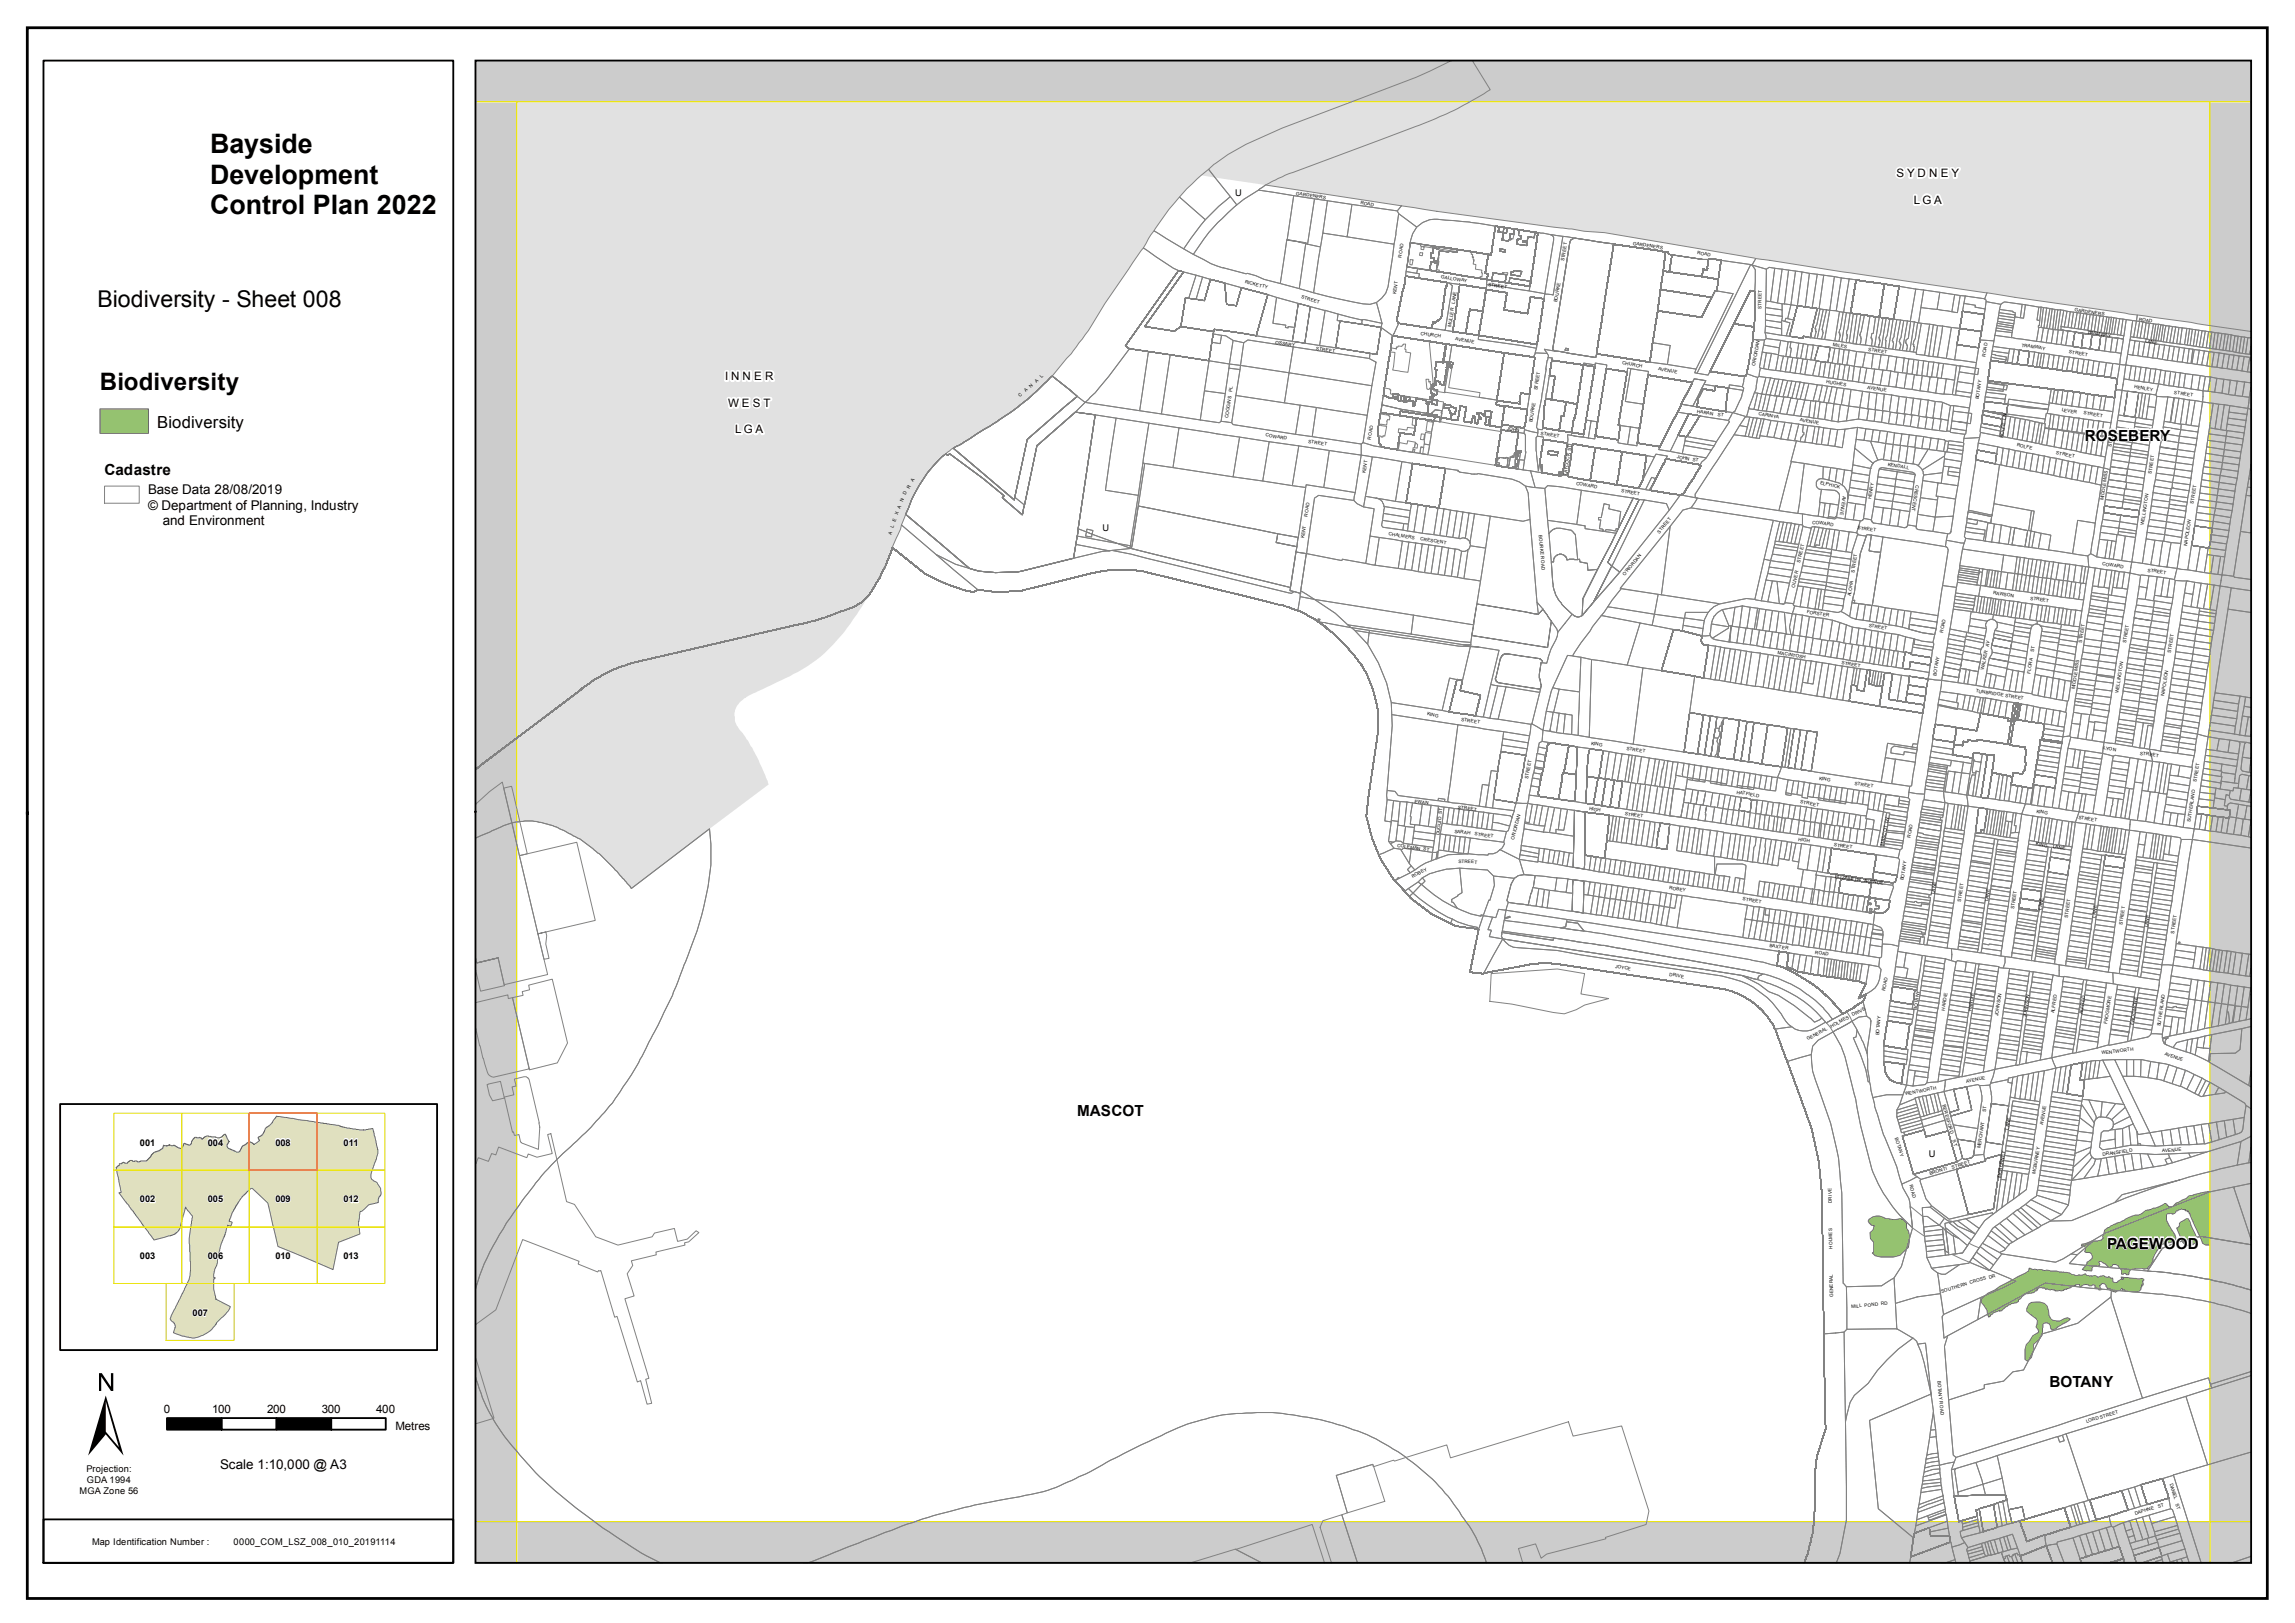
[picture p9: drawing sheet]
<svg xmlns="http://www.w3.org/2000/svg" width="420mm" height="297mm" viewBox="0 0 420 297" stroke-linecap="round" stroke-linejoin="round" font-family="sans-serif">
<defs><g id="words">
<text font-size="21.4" x="16.1" y="266.5">±</text>
<g font-size="4.9">
<text x="38.5" y="28">Bayside</text>
<text x="38.5" y="33.6">Development</text>
<text x="38.5" y="39.2">Control Plan 2022</text>
</g>
<text font-size="4.4" x="18.3" y="71.4">Biodiversity</text>
<text font-size="4.2" x="17.9" y="56.3">Biodiversity - Sheet 008</text>
<text font-size="3" x="28.8" y="78.3">Biodiversity</text>
<g font-size="2.8">
<text x="381.7" y="80.7">ROSEBERY</text>
<text x="19.1" y="87">Cadastre</text>
<text x="197.2" y="204.3">MASCOT</text>
<text x="385.7" y="228.6">PAGEWOOD</text>
<text x="375.2" y="253.9">BOTANY</text>
</g>
<g font-size="2.5">
<text x="27.1" y="90.5">Base Data 28/08/2019</text>
<text x="27.1" y="93.3">© Department of Planning, Industry</text>
<text x="29.8" y="96.1">and Environment</text>
<text x="40.3" y="268.9">Scale 1:10,000 @ A3</text>
</g>
<g font-size="2.1">
<text x="347.2" y="32.4">S Y D N E Y</text>
<text x="350.4" y="37.3">L G A</text>
<text x="132.7" y="69.6">I N N E R</text>
<text x="133.3" y="74.5">W E S T</text>
<text x="134.6" y="79.3">L G A</text>
<text x="30" y="258.6">0</text>
<text x="38.8" y="258.6">100</text>
<text x="48.9" y="258.6">200</text>
<text x="58.9" y="258.6">300</text>
<text x="68.9" y="258.6">400</text>
<text x="72.4" y="261.7">Metres</text>
</g>
<g font-size="1.7">
<text x="226.1" y="35.9">U</text>
<text x="201.8" y="97.2">U</text>
<text x="25.6" y="209.7">001</text>
<text x="38.1" y="209.7">004</text>
<text x="50.4" y="209.7">008</text>
<text x="62.9" y="209.7">011</text>
<text x="353.1" y="211.8">U</text>
<text x="25.6" y="220.1">002</text>
<text x="38.1" y="220.1">005</text>
<text x="50.4" y="220.1">009</text>
<text x="62.9" y="220.1">012</text>
<text x="25.6" y="230.6">003</text>
<text x="38.1" y="230.6">006</text>
<text x="50.4" y="230.6">010</text>
<text x="62.9" y="230.6">013</text>
<text x="35.3" y="241">007</text>
<text x="15.8" y="269.4">Projection:</text>
<text x="14.6" y="273.5">MGA Zone 56</text>
<text x="15.9" y="271.5">GDA 1994</text>
<text x="16.9" y="282.9">Map Identification Number :</text>
<text x="42.8" y="282.9">0000_COM_LSZ_008_010_20191114</text>
</g>
<g font-size=".8">
<text x="237.3" y="35.6" transform="rotate(9 237.3 35.6)">GARDENERS</text>
<text x="249.1" y="37.4" transform="rotate(9 249.1 37.4)">ROAD</text>
<text x="256.6" y="47.2" transform="rotate(-82 256.6 47.2)">ROAD</text>
<text x="286.4" y="47.9" transform="rotate(-80 286.4 47.9)">STREET</text>
<text x="298.9" y="44.8" transform="rotate(9 298.9 44.8)">GARDENERS</text>
<text x="310.7" y="46.6" transform="rotate(9 310.7 46.6)">ROAD</text>
<text x="227.9" y="51.8" transform="rotate(15 227.9 51.8)">RICKETTY</text>
<text x="255.6" y="53.8" transform="rotate(-82 255.6 53.8)">KENT</text>
<text x="263.8" y="50.9" transform="rotate(9 263.8 50.9)">GALLOWAY</text>
<text x="272.4" y="52.3" transform="rotate(9 272.4 52.3)">STREET</text>
<text x="238.2" y="54.6" transform="rotate(15 238.2 54.6)">STREET</text>
<text x="265.7" y="59.9" transform="rotate(-81 265.7 59.9)">MULLER</text>
<text x="266.3" y="55.7" transform="rotate(-81 266.3 55.7)">LANE</text>
<text x="285.1" y="55.4" transform="rotate(-80 285.1 55.4)">BOURKE</text>
<text x="322.5" y="56.5" transform="rotate(-89 322.5 56.5)">STREET</text>
<text x="379.8" y="57" transform="rotate(8 379.8 57)">GARDENERS</text>
<text x="391.6" y="58.7" transform="rotate(8 391.6 58.7)">ROAD</text>
<text x="233.5" y="62.9" transform="rotate(9 233.5 62.9)">OSSARY</text>
<text x="240.9" y="64" transform="rotate(9 240.9 64)">STREET</text>
<text x="260.1" y="61.3" transform="rotate(9 260.1 61.3)">CHURCH</text>
<text x="266.4" y="62.3" transform="rotate(9 266.4 62.3)">AVENUE</text>
<text x="335.6" y="63.4" transform="rotate(8 335.6 63.4)">MILES</text>
<text x="342" y="64.3" transform="rotate(8 342 64.3)">STREET</text>
<text x="363.5" y="65.4" transform="rotate(-81 363.5 65.4)">ROAD</text>
<text x="370.1" y="63.4" transform="rotate(8 370.1 63.4)">TRAMWAY</text>
<text x="378.7" y="64.7" transform="rotate(8 378.7 64.7)">STREET</text>
<text x="382.1" y="61.1" transform="rotate(9 382.1 61.1)">TRAMWAY</text>
<text x="392.7" y="62.7" transform="rotate(9 392.7 62.7)">LANE</text>
<text x="187.8" y="71.8" transform="rotate(-42 187.8 71.8)">A</text>
<text x="188.7" y="71" transform="rotate(-42 188.7 71)">N</text>
<text x="189.7" y="70.1" transform="rotate(-42 189.7 70.1)">A</text>
<text x="190.7" y="69.2" transform="rotate(-48 190.7 69.2)">L</text>
<text x="225.6" y="71.8" transform="rotate(-82 225.6 71.8)">PL</text>
<text x="281.5" y="71.5" transform="rotate(-81 281.5 71.5)">STREET</text>
<text x="297" y="66.7" transform="rotate(9 297 66.7)">CHURCH</text>
<text x="303.6" y="67.8" transform="rotate(9 303.6 67.8)">AVENUE</text>
<text x="321.3" y="67.1" transform="rotate(-80 321.3 67.1)">O'RIORDAN</text>
<text x="334.3" y="70.1" transform="rotate(8 334.3 70.1)">HUGHES</text>
<text x="341.9" y="71.2" transform="rotate(8 341.9 71.2)">AVENUE</text>
<text x="390.7" y="71.1" transform="rotate(8 390.7 71.1)">HENLEY</text>
<text x="186.7" y="72.7" transform="rotate(-37 186.7 72.7)">C</text>
<text x="224.9" y="76.6" transform="rotate(-82 224.9 76.6)">COGGINS</text>
<text x="280.5" y="77.3" transform="rotate(-81 280.5 77.3)">BOURKE</text>
<text x="310.7" y="75.5" transform="rotate(10 310.7 75.5)">HARAN</text>
<text x="314.4" y="76.1" transform="rotate(10 314.4 76.1)">ST</text>
<text x="322" y="76.1" transform="rotate(8 322 76.1)">CARINYA</text>
<text x="329.5" y="77.1" transform="rotate(8 329.5 77.1)">AVENUE</text>
<text x="362.3" y="73.1" transform="rotate(-81 362.3 73.1)">BOTANY</text>
<text x="377.4" y="75.3" transform="rotate(8 377.4 75.3)">LEVER</text>
<text x="381.5" y="75.9" transform="rotate(8 381.5 75.9)">STREET</text>
<text x="398" y="72.1" transform="rotate(8 398 72.1)">STREET</text>
<text x="231.7" y="79.9" transform="rotate(9 231.7 79.9)">COWARD</text>
<text x="239.5" y="81.1" transform="rotate(9 239.5 81.1)">STREET</text>
<text x="251" y="80.5" transform="rotate(-81 251 80.5)">ROAD</text>
<text x="275.8" y="78.7" transform="rotate(8 275.8 78.7)">JOHN</text>
<text x="282" y="79.6" transform="rotate(8 282 79.6)">STREET</text>
<text x="307" y="83.9" transform="rotate(10 307 83.9)">JOHN ST</text>
<text x="366.7" y="80.2" transform="rotate(-81 366.7 80.2)">ROLFE LN</text>
<text x="369.2" y="81.7" transform="rotate(11 369.2 81.7)">ROLFE</text>
<text x="376.4" y="83.2" transform="rotate(11 376.4 83.2)">STREET</text>
<text x="386.6" y="81.9" transform="rotate(-81 386.6 81.9)">STREET</text>
<text x="166.5" y="89.4" transform="rotate(-61 166.5 89.4)">R</text>
<text x="167.2" y="88.3" transform="rotate(-57 167.2 88.3)">A</text>
<text x="250" y="86.6" transform="rotate(-81 250 86.6)">KENT</text>
<text x="286.8" y="87" transform="rotate(-81 286.8 87)">LAYCOCK ST</text>
<text x="288.5" y="88.8" transform="rotate(9 288.5 88.8)">COWARD</text>
<text x="333.2" y="88.7" transform="rotate(12 333.2 88.7)">ELPHICK</text>
<text x="345.6" y="85.3" transform="rotate(9 345.6 85.3)">KENDALL</text>
<text x="350.7" y="88.9" transform="rotate(99 350.7 88.9)">CRESCENT</text>
<text x="393.9" y="86.7" transform="rotate(-81 393.9 86.7)">STREET</text>
<text x="163.9" y="95.5" transform="rotate(-71 163.9 95.5)">E</text>
<text x="164.3" y="94.3" transform="rotate(-70 164.3 94.3)">X</text>
<text x="164.8" y="93.1" transform="rotate(-67 164.8 93.1)">A</text>
<text x="165.3" y="91.9" transform="rotate(-66 165.3 91.9)">N</text>
<text x="165.8" y="90.6" transform="rotate(-61 165.8 90.6)">D</text>
<text x="239.4" y="94.6" transform="rotate(-81 239.4 94.6)">ROAD</text>
<text x="296.8" y="90.1" transform="rotate(9 296.8 90.1)">STREET</text>
<text x="331.8" y="95.8" transform="rotate(7 331.8 95.8)">COWARD</text>
<text x="337.4" y="90.7" transform="rotate(98 337.4 90.7)">AVENUE</text>
<text x="342.6" y="91.4" transform="rotate(-81 342.6 91.4)">HENRY</text>
<text x="385.1" y="91.6" transform="rotate(-81 385.1 91.6)">MIDDLEMISS</text>
<text x="401.6" y="92.2" transform="rotate(-81 401.6 92.2)">STREET</text>
<text x="163.2" y="97.9" transform="rotate(-75 163.2 97.9)">A</text>
<text x="163.6" y="96.7" transform="rotate(-75 163.6 96.7)">L</text>
<text x="238.8" y="98.5" transform="rotate(-81 238.8 98.5)">KENT</text>
<text x="254.2" y="98" transform="rotate(9 254.2 98)">CHALMERS</text>
<text x="260" y="98.9" transform="rotate(9 260 98.9)">CRESCENT</text>
<text x="281.7" y="98" transform="rotate(85 281.7 98)">BOURKE ROAD</text>
<text x="303.8" y="97.7" transform="rotate(-50 303.8 97.7)">STREET</text>
<text x="340.1" y="96.9" transform="rotate(7 340.1 96.9)">STREET</text>
<text x="392.5" y="96.1" transform="rotate(-81 392.5 96.1)">WELLINGTON</text>
<text x="400.4" y="99.9" transform="rotate(-81 400.4 99.9)">NAPOLEON</text>
<text x="297.5" y="105.4" transform="rotate(-50 297.5 105.4)">O'RIORDAN</text>
<text x="328.6" y="107.6" transform="rotate(-78 328.6 107.6)">OLIVER</text>
<text x="329.6" y="103.1" transform="rotate(-78 329.6 103.1)">STREET</text>
<text x="339.5" y="104.8" transform="rotate(-81 339.5 104.8)">STREET</text>
<text x="384.9" y="103.5" transform="rotate(8 384.9 103.5)">COWARD</text>
<text x="393.2" y="104.6" transform="rotate(8 393.2 104.6)">STREET</text>
<text x="330.8" y="112.3" transform="rotate(9 330.8 112.3)">FORSTER</text>
<text x="338.8" y="109.2" transform="rotate(-81 338.8 109.2)">ALOHA</text>
<text x="364.9" y="108.8" transform="rotate(8 364.9 108.8)">RAWSON</text>
<text x="371.7" y="109.8" transform="rotate(8 371.7 109.8)">STREET</text>
<text x="325.4" y="119.8" transform="rotate(9 325.4 119.8)">MACINTOSH</text>
<text x="342.1" y="114.8" transform="rotate(9 342.1 114.8)">STREET</text>
<text x="355.8" y="115.9" transform="rotate(-81 355.8 115.9)">ROAD</text>
<text x="364.1" y="118.4" transform="rotate(-78 364.1 118.4)">AV</text>
<text x="372.4" y="119.3" transform="rotate(-81 372.4 119.3)">ST</text>
<text x="381.2" y="117.6" transform="rotate(-81 381.2 117.6)">STREET</text>
<text x="389.2" y="117.8" transform="rotate(-81 389.2 117.8)">STREET</text>
<text x="397.5" y="119.5" transform="rotate(-81 397.5 119.5)">STREET</text>
<text x="337.1" y="121.6" transform="rotate(9 337.1 121.6)">STREET</text>
<text x="354.5" y="123.7" transform="rotate(-81 354.5 123.7)">BOTANY</text>
<text x="363.2" y="122.7" transform="rotate(-78 363.2 122.7)">WALKER</text>
<text x="371.7" y="123.3" transform="rotate(-81 371.7 123.3)">FLORA</text>
<text x="261.3" y="131" transform="rotate(9 261.3 131)">KING</text>
<text x="267.5" y="131.9" transform="rotate(9 267.5 131.9)">STREET</text>
<text x="361.7" y="126.7" transform="rotate(9 361.7 126.7)">TUNBRIDGE STREET</text>
<text x="379.8" y="126.2" transform="rotate(-81 379.8 126.2)">MIDDLEMISS</text>
<text x="387.8" y="126.9" transform="rotate(-81 387.8 126.9)">WELLINGTON</text>
<text x="396.2" y="127.5" transform="rotate(-81 396.2 127.5)">NAPOLEON</text>
<text x="291.3" y="136.3" transform="rotate(9 291.3 136.3)">KING</text>
<text x="297.8" y="137.3" transform="rotate(9 297.8 137.3)">STREET</text>
<text x="385.1" y="137.2" transform="rotate(8 385.1 137.2)">LYON</text>
<text x="279.7" y="142.5" transform="rotate(-79 279.7 142.5)">STREET</text>
<text x="333" y="142.8" transform="rotate(8 333 142.8)">KING</text>
<text x="339.5" y="143.7" transform="rotate(8 339.5 143.7)">STREET</text>
<text x="391.7" y="138.1" transform="rotate(8 391.7 138.1)">STREET</text>
<text x="402.1" y="143.2" transform="rotate(-81 402.1 143.2)">STREET</text>
<text x="259" y="147" transform="rotate(7 259 147)">EWAN</text>
<text x="266.9" y="148" transform="rotate(7 266.9 148)">STREET</text>
<text x="290.9" y="148.3" transform="rotate(8 290.9 148.3)">HIGH</text>
<text x="297.5" y="149.2" transform="rotate(8 297.5 149.2)">STREET</text>
<text x="317.9" y="145.3" transform="rotate(9 317.9 145.3)">HATFIELD</text>
<text x="329.6" y="147.1" transform="rotate(9 329.6 147.1)">STREET</text>
<text x="372.8" y="148.8" transform="rotate(8 372.8 148.8)">KING</text>
<text x="380.5" y="149.9" transform="rotate(8 380.5 149.9)">STREET</text>
<text x="255.8" y="155" transform="rotate(8 255.8 155)">COLEMAN ST</text>
<text x="263.5" y="153" transform="rotate(-83 263.5 153)">DUGUID ST</text>
<text x="266.3" y="152.4" transform="rotate(8 266.3 152.4)">SARAH</text>
<text x="269.9" y="152.9" transform="rotate(8 269.9 152.9)">STREET</text>
<text x="277.2" y="153.8" transform="rotate(-76 277.2 153.8)">O'RIORDAN</text>
<text x="329.2" y="153.9" transform="rotate(9 329.2 153.9)">HIGH</text>
<text x="335.7" y="154.9" transform="rotate(9 335.7 154.9)">STREET</text>
<text x="344.9" y="154.8" transform="rotate(-80 344.9 154.8)">MASCOT LN</text>
<text x="349.8" y="153.4" transform="rotate(-81 349.8 153.4)">ROAD</text>
<text x="372.7" y="154.8" transform="rotate(9 372.7 154.8)">KING</text>
<text x="375.8" y="155.2" transform="rotate(9 375.8 155.2)">LANE</text>
<text x="401" y="150.5" transform="rotate(-81 401 150.5)">SUTHERLAND</text>
<text x="258.6" y="160.7" transform="rotate(-27 258.6 160.7)">ROBEY</text>
<text x="267" y="158" transform="rotate(2 267 158)">STREET</text>
<text x="335.9" y="160.7" transform="rotate(8 335.9 160.7)">ELIZABETH</text>
<text x="341.3" y="161.5" transform="rotate(8 341.3 161.5)">AVENUE</text>
<text x="348.5" y="161.2" transform="rotate(-81 348.5 161.2)">BOTANY</text>
<text x="305.6" y="162.8" transform="rotate(9 305.6 162.8)">ROBEY</text>
<text x="319" y="164.8" transform="rotate(9 319 164.8)">STREET</text>
<text x="354.2" y="163.7" transform="rotate(-81 354.2 163.7)">LANE</text>
<text x="359" y="165.1" transform="rotate(-81 359 165.1)">STREET</text>
<text x="364" y="165" transform="rotate(-82 364 165)">LANE</text>
<text x="368.7" y="166.5" transform="rotate(-81 368.7 166.5)">STREET</text>
<text x="373.8" y="166.5" transform="rotate(-81 373.8 166.5)">LANE</text>
<text x="378.6" y="168" transform="rotate(-82 378.6 168)">STREET</text>
<text x="383.6" y="168" transform="rotate(-81 383.6 168)">LANE</text>
<text x="323.9" y="173.3" transform="rotate(8 323.9 173.3)">BAXTER</text>
<text x="388.6" y="169.3" transform="rotate(-82 388.6 169.3)">STREET</text>
<text x="393.2" y="169.8" transform="rotate(-82 393.2 169.8)">LANE</text>
<text x="398" y="170.9" transform="rotate(-82 398 170.9)">STREET</text>
<text x="295.7" y="177.2" transform="rotate(9 295.7 177.2)">JOYCE</text>
<text x="305.6" y="178.7" transform="rotate(9 305.6 178.7)">DRIVE</text>
<text x="332.2" y="174.6" transform="rotate(8 332.2 174.6)">ROAD</text>
<text x="345.1" y="181.5" transform="rotate(-78 345.1 181.5)">ROAD</text>
<text x="351" y="184.9" transform="rotate(-82 351 184.9)">BOTANY</text>
<text x="356" y="185" transform="rotate(-81 356 185)">HARDIE</text>
<text x="361" y="185.1" transform="rotate(-81 361 185.1)">HARDIE</text>
<text x="376.1" y="185.5" transform="rotate(-81 376.1 185.5)">ALFRED</text>
<text x="381.3" y="185.7" transform="rotate(-81 381.3 185.7)">ALFRED</text>
<text x="331" y="190.5" transform="rotate(-28 331 190.5)">GENERAL</text>
<text x="335.3" y="188.2" transform="rotate(-28 335.3 188.2)">HOLMES</text>
<text x="339.2" y="186.1" transform="rotate(-28 339.2 186.1)">DRIVE</text>
<text x="344" y="189.6" transform="rotate(-84 344 189.6)">BOTANY</text>
<text x="365.8" y="186.1" transform="rotate(-81 365.8 186.1)">JOHNSON</text>
<text x="371" y="186.2" transform="rotate(-82 371 186.2)">JOHNSON</text>
<text x="385.8" y="187.4" transform="rotate(-81 385.8 187.4)">FROGMORE</text>
<text x="390.6" y="187.6" transform="rotate(-81 390.6 187.6)">FROGMORE</text>
<text x="395.5" y="187.9" transform="rotate(-82 395.5 187.9)">SUTHERLAND</text>
<text x="384.8" y="193" transform="rotate(-7 384.8 193)">WENTWORTH</text>
<text x="396.2" y="193.1" transform="rotate(20 396.2 193.1)">AVENUE</text>
<text x="348.8" y="200.6" transform="rotate(-12 348.8 200.6)">WENTWORTH</text>
<text x="355.6" y="202.4" transform="rotate(74 355.6 202.4)">BERESFORD</text>
<text x="360" y="198.3" transform="rotate(-12 360 198.3)">AVENUE</text>
<text x="363.6" y="203.6" transform="rotate(-82 363.6 203.6)">ST</text>
<text x="346.9" y="208.4" transform="rotate(73 346.9 208.4)">BOTANY</text>
<text x="357.5" y="208.8" transform="rotate(74 357.5 208.8)">ST</text>
<text x="367.7" y="206.9" transform="rotate(-81 367.7 206.9)">LANE</text>
<text x="374.1" y="205.9" transform="rotate(-81 374.1 205.9)">AVENUE</text>
<text x="353.3" y="215.1" transform="rotate(-16 353.3 215.1)">BRONTI</text>
<text x="357.4" y="213.9" transform="rotate(-16 357.4 213.9)">STREET</text>
<text x="362.6" y="210.3" transform="rotate(-82 362.6 210.3)">MERCHANT</text>
<text x="366.3" y="215.6" transform="rotate(-81 366.3 215.6)">MCBURNEY</text>
<text x="372.7" y="215" transform="rotate(-81 372.7 215)">MCBURNEY</text>
<text x="385" y="211.6" transform="rotate(-8 385 211.6)">DRANSFIELD</text>
<text x="395.9" y="210.9" transform="rotate(-2 395.9 210.9)">AVENUE</text>
<text x="335.4" y="220.2" transform="rotate(-91 335.4 220.2)">DRIVE</text>
<text x="349.6" y="217" transform="rotate(75 349.6 217)">ROAD</text>
<text x="335.5" y="228.6" transform="rotate(-91 335.5 228.6)">HOLMES</text>
<text x="335.6" y="237.4" transform="rotate(-91 335.6 237.4)">GENERAL</text>
<text x="339" y="239.5" transform="rotate(-5 339 239.5)">MILL POND RD</text>
<text x="355.5" y="236.7" transform="rotate(-17 355.5 236.7)">SOUTHERN CROSS DR</text>
<text x="354.7" y="252.8" transform="rotate(84 354.7 252.8)">BOTANY ROAD</text>
<text x="382" y="260.5" transform="rotate(-17 382 260.5)">LORD STREET</text>
<text x="397.2" y="271.6" transform="rotate(74 397.2 271.6)">DANIEL</text>
<text x="398.3" y="275.3" transform="rotate(74 398.3 275.3)">ST</text>
<text x="390.9" y="277.3" transform="rotate(-17 390.9 277.3)">DAPHNE</text>
<text x="395.2" y="276" transform="rotate(-17 395.2 276)">ST</text>
</g>
</g></defs>
<path d="M5 5.1h410.1v287.5h-410.1z" fill="none" stroke="#000" stroke-width=".51"/>
<path d="M87 11.1h325.1v275h-325.1z" fill-rule="evenodd" fill="#e1e1e1"/>
<path d="M87 11.1h325.1v275h-325.1z" fill-rule="evenodd" fill="#e1e1e1"/>
<path d="M87.2 153.3l1.6-.6a26.8 26.8 0 0 1 5.8-2.2 14.4 14.4 0 0 1 9.6 2.1l.4 .2a28.6 28.6 0 0 1 7.3 5.6l2.3 2.6 1.4 1.7 25.1-19.1-.6-1.6a34.4 34.4 0 0 0-5-9 2.25 2.25 0 0 1-.5-1.8 3.2 3.2 0 0 1 1.5-3.2l1-.6 5.3-2.6a29.2 29.2 0 0 0 12.1-9l2.4-3.4 1.5-2.4a38.6 38.6 0 0 0 5.1-10.2l1.4-2.9 .7-2.2a27.6 27.6 0 0 1 6.4-10.6l1.3-1a5.1 5.1 0 0 1 2.2-1.6l1-.5a113.6 113.6 0 0 0 11.6-7.8l4.5-4.4 2.7-3.2 .8-.8 3.1-4.3a147.1 147.1 0 0 1 8.2-12.4 21.9 21.9 0 0 0 2.8-4.2l.5-.9a57.1 57.1 0 0 1 8.4-10.1l.8-.8 43.2 6.6 21.2 2.9 3.4 .3 2.3 .4 3.7 .3 27.7 4.7 47.5 7.1 32.2 4.6 8.2 1.3 2.9 .6v225.4h-325.2v-132.7z" fill-rule="evenodd" fill="#fff"/>
<path d="M315.3 286.3h.5zM381.1 227.8l.6-.1a3.2 3.2 0 0 1 2.3-.5l.7-.2 .3-.3-.1-.4 .3-.5a1.02 1.02 0 0 1 .9-1.1l1.5-.8 .5-.1a8.2 8.2 0 0 1 3.2-1.4 2.62 2.62 0 0 0 1.5-.8l2.1-.5 1.4-.8 .4 .2 .3 .4h.7l.3-.2a1.26 1.26 0 0 1 .9-.6l1.4-.7a.95 .95 0 0 1 1-.5l2.9-.8 1.4-.1a6.7 6.7 0 0 0 2.9-.6h.6l1.3-.5h.5l-.1 .1h.1l.1 .2a.82 .82 0 0 1 .9-.4l.3-.1v-2.2v15.5v-1.4a6.3 6.3 0 0 0-2.6-.9l-.7-.3h-1.4l-.5 .1-.2 .3h-.3a5.6 5.6 0 0 1-2.7 .1l-.6-.3-2.3-5.2v-.2h-.1l-.1-.3h-.2l.1-.2h-.4l-.2-.1 .2-.2h-.4a1.54 1.54 0 0 0-1.6 .7l-.4 .2h-.2v-.2l-.8 .1-.2 .2a3.2 3.2 0 0 0 .9 2.6 2.68 2.68 0 0 1 .8 1.9l-.3 .4-.9 .2h-.6l-.7 .4a6.6 6.6 0 0 0-1.6 2.4l-.1 .7-.4 .6-.3 .2a.97 .97 0 0 1-1.4 .4l-1.1 .1a.99 .99 0 0 0-1.1 .9l-.1 .2h-.4l-.1-.3-.8 .2a1.87 1.87 0 0 0-1.1-1.8h-.2a.42 .42 0 0 0-.5 .4l-.6 .1-.5-.6-.9-.5-.3 .1 .1 .3a.39 .39 0 0 1-.2 .4 .39 .39 0 0 1-.4 .1 .63 .63 0 0 0-.8 .7l-.1 .2h-.9l-.8-.3 .9-1.1v-.2l.9-.7 .1-.3-.2-.5-.3-.3h-.7l-.3-.2 .2-.7-.3-.3h-.5zM412.2 203.8v2zM412.2 198.1v4.8zM371.5 238.7a3.4 3.4 0 0 1 2.8-.1l.5 .5 .3 1.7a1.69 1.69 0 0 0 2.8 .6l.6-.2 .5 .3-2.6 1.8-.7 .1-.2-.1a.92 .92 0 0 0-1.3-1h-.2l-.1 .8a2.3 2.3 0 0 1-1.1 2.5l-.5 .5-.1 1.2-.3 1.2-.7 .7-.5-.3v-1.8l.3-.9 .5-.6 .7-1.1 1.1-.6-.2-.5-.3-.5 .2-1.2-1.9-1.6v-.6zM362.8 237.7l1.1-.9 7.5-4.1 .1-.5 .7 .2h1.6l.4 .2 .5-.1 .7 .2h1.1l.6 .2h.3a3.4 3.4 0 0 1 2 .5l.9 .1 .3-.1 .5 .1 .7-.3 .3 .3 .9 .1a.82 .82 0 0 1 1 .2l1-.3 .9 .4 .1-.2 .5 .3h.2l.1 .6a.64 .64 0 0 0 .9 .1l.2-.2a.52 .52 0 0 1 .8-.2v-.3h.1l-.3-.1-.1 .1-.1-.2 3 .3 .8-.1 .4 .2v.2l-.3 .2 .2 .5-.1 .2-.2-.1v.4l-.1 .1v.3l-.3 .3-.6 .2-1.9-.1-.3-.3-.3 .1v-.3h-.3a.82 .82 0 0 1-.8 .5l-.2 .2-1-.4v-.3h-.5l-.3-.4v-.4a.65 .65 0 0 0-1 .2h-.1l.1 .5 .3 .3-.5 .1-.3-.4h-.4l-.1-.5-.4-.1a.51 .51 0 0 1-.8 0 1.4 1.4 0 0 0-1.5 .5l-.1-.6h-.4l-.5 .2 .1 .1-.1 .1h-.4l-.3 .2-.7 .2-.1 .2-.1-.1-.4 .1v.1l-.5 .1h-1.1v-.1h-.8l-.5-.2-.4 .1-.1-.3-1-.1-.5 .3 .1 .2-.2 .1h-.2l-.2 .3-.7 .2a1.82 1.82 0 0 0-1.6 .6l-.3 .5h-.2a.9 .9 0 0 1-1 .7h-.3l-.3 .3h-.2l-1.1 .8a.48 .48 0 0 1-.6 .4v-.2l-.5 .2a1.51 1.51 0 0 0-1.2 .9h-.2l-.1 .2-.2-.6-.1-.7-1.1-1.5zM399 224l1.3-.9h.3l.5 1.2a8.5 8.5 0 0 1 1.1 2.9 1.56 1.56 0 0 1-2.6 .2l-1.1-2.6 .2-.1 .3-.3zM342.2 223.2a2.46 2.46 0 0 1 3.1-.1l1.4 .2 1.1-.2h.3v.2l.3-.1 .6 .8v.9a3.8 3.8 0 0 1 .4 3.5l-1.5 1.4-1.3 .3h-2.2l-1.1-.2-.5-.5 .2-.2v-1.8l-.6-.6v-1.1a1.61 1.61 0 0 0 .7-1.3l-.5-.1-.4-.4-.2-.4z" fill-rule="evenodd" fill="#95c270" stroke="#6e6e6e" stroke-width=".18"/>
<path d="M87 11h325.2v7.6h-325.2z" fill-rule="evenodd" fill="#ccc"/>
<path d="M94.6 18.6h310v260h-310z" fill="none" stroke="#ede500" stroke-width=".18"/>
<g fill="#ccc" stroke="#ede500" stroke-width=".18">
<path d="M87 18.6h7.6v260h-7.6z" fill-rule="evenodd"/>
<path d="M404.6 18.6h7.6v260h-7.6z" fill-rule="evenodd"/>
<path d="M404.6 278.6h7.6v7.7h-7.6z" fill-rule="evenodd"/>
<path d="M94.6 278.6h310v7.7h-310z" fill-rule="evenodd"/>
<path d="M87 278.6h7.6v7.7h-7.6z" fill-rule="evenodd"/>
</g>
<g fill="none" stroke="#828282" stroke-width=".18">
<path d="M265.7 11a96.1 96.1 0 0 1-16 6.8l-15 5.7-6.6 2.9a27.8 27.8 0 0 0-6.8 4.6l5.1 6.5 1.3-1 2.7-1.7a23 23 0 0 1 6.3-3.2l22.6-8.5a62.9 62.9 0 0 0 13.5-6.7l-3.3-5.4M215.9 36.1l4.8 4.1-4 5.4-5.4-3.3 .2-.5a40.4 40.4 0 0 1 4.4-5.7zM217.3 34.5l4-3.5 3.9 5-2.1 1.8-2.4 2.4-4.8-4.1zM230.4 34.8l1.3-.9 24.9 3.8-.8 .9zM236.8 35.8l3.9 .6-1.3 8.3-.4-.1 .1-.1-3.4-.6zM240.7 36.4l2.3 .3-1.2 8.5-2.4-.5zM243 36.7l4.5 .7-.9 6-4.4-.7zM247.5 37.4l8.3 1.2 .3 .5-.9 5.6-8.6-1.3zM256.1 39.1l3.3 2.5a6 6 0 0 0-1.3 3.7l-1 7.1-.4 1-1 5.2 .4 .6-1.1 2.3-2.2-1.5 .2-.8-1-3.8 .9-.8 .8-.9 .4-1.2zM256.6 37.7l6.5 1 21.2 2.9 3.4 .3 2.3 .4 3.7 .3 27.7 4.7-.6 1.2-7.1-1.1-1.9 .1-6.2-.9-.3-.5-27.6-4.1a138.8 138.8 0 0 0-14.6-1.9 4.5 4.5 0 0 0-3.7 1.5l-3.3-2.5-.3-.5zM209.3 45.4l5.5 3.7 1 .4-9.8 13.8 .8 .5-1.5 2.1a61.3 61.3 0 0 1-6.1 7.3l-.5 .5-6.1-4.9 2.7-3.2 .8-.8 3.1-4.3a147.2 147.2 0 0 1 8.2-12.4zM211.3 42.3l5.4 3.3 3.6 1.9a11.6 11.6 0 0 0 3.7 1.5l4.1 1.1 .3-.1 1.5 .5 1.5 .6 13.6 3.6 4.5 .9 1.3 .1 1.2-.3 1 3.8-3.2-.7-.4 .1-2.2-.5-28.2-7.7a14.1 14.1 0 0 1-7.4-3.4l-2.3-1.6 1-1.7z"/>
<path d="M215.8 49.5l.9 .3-7.1 10 5.4 .8 1.2-.8 6 .9-.9 5.3-14.5-2.2-.8-.5 9.8-13.8 .9 .3-7.1 10 5.4 .8 1.2-.8 6 .9-.9 5.3-14.5-2.2-.8-.5 9.8-13.8 .9 .3-7.1 10 5.4 .8 1.2-.8 6 .9-.9 5.3-14.5-2.2-.8-.5 9.8-13.8 .9 .3-7.1 10 5.4 .8 1.2-.8 6 .9-.9 5.3-14.5-2.2-.8-.5 9.8-13.8 .9 .3-7.1 10 5.4 .8 1.2-.8 6 .9-.9 5.3-14.5-2.2-.8-.5 9.8-13.8 .9 .3-7.1 10 5.4 .8 1.2-.8 6 .9-.9 5.3-14.5-2.2-.8-.5 9.8-13.8 .9 .3-7.1 10 5.4 .8 1.2-.8 6 .9-.9 5.3-14.5-2.2-.8-.5 9.8-13.8 .9 .3-7.1 10 5.4 .8 1.2-.8 6 .9-.9 5.3-14.5-2.2-.8-.5 9.8-13.8 .9 .3-7.1 10 5.4 .8 1.2-.8 6 .9-.9 5.3-14.5-2.2-.8-.5 9.8-13.8 .9 .3-7.1 10 5.4 .8 1.2-.8 6 .9-.9 5.3-14.5-2.2-.8-.5 9.8-13.8 .9 .3-7.1 10 5.4 .8 1.2-.8 6 .9-.9 5.3-14.5-2.2-.8-.5zM216.7 49.8l2.3 .6-1.4 4.2-.6-.1-.8 5.3-1.2 .8-5.4-.8zM217 54.5l3.5 .5 1.1-3.9 2.6 .7 .4 3.9 1.7 .3 1-3.3 4.8 1.2-2.1 7.6-7.7-1.2-.1 .4-6-.9 .8-5.3 3.5 .5 1.1-3.9 2.6 .7 .4 3.9 1.7 .3 1-3.3 4.8 1.2-2.1 7.6-7.7-1.2-.1 .4-6-.9 .8-5.3 3.5 .5 1.1-3.9 2.6 .7 .4 3.9 1.7 .3 1-3.3 4.8 1.2-2.1 7.6-7.7-1.2-.1 .4-6-.9 .8-5.3 3.5 .5 1.1-3.9 2.6 .7 .4 3.9 1.7 .3 1-3.3 4.8 1.2-2.1 7.6-7.7-1.2-.1 .4-6-.9 .8-5.3 3.5 .5 1.1-3.9 2.6 .7 .4 3.9 1.7 .3 1-3.3 4.8 1.2-2.1 7.6-7.7-1.2-.1 .4-6-.9 .8-5.3 3.5 .5 1.1-3.9 2.6 .7 .4 3.9 1.7 .3 1-3.3 4.8 1.2-2.1 7.6-7.7-1.2-.1 .4-6-.9 .8-5.3 3.5 .5 1.1-3.9 2.6 .7 .4 3.9 1.7 .3 1-3.3 4.8 1.2-2.1 7.6-7.7-1.2-.1 .4-6-.9 .8-5.3 3.5 .5 1.1-3.9 2.6 .7 .4 3.9 1.7 .3 1-3.3 4.8 1.2-2.1 7.6-7.7-1.2-.1 .4-6-.9 .8-5.3 3.5 .5 1.1-3.9 2.6 .7 .4 3.9 1.7 .3 1-3.3 4.8 1.2-2.1 7.6-7.7-1.2-.1 .4-6-.9 .8-5.3 3.5 .5 1.1-3.9 2.6 .7 .4 3.9 1.7 .3 1-3.3 4.8 1.2-2.1 7.6-7.7-1.2-.1 .4-6-.9 .8-5.3 3.5 .5 1.1-3.9 2.6 .7 .4 3.9 1.7 .3 1-3.3 4.8 1.2-2.1 7.6-7.7-1.2-.1 .4-6-.9 .8-5.3 3.5 .5 1.1-3.9 2.6 .7 .4 3.9 1.7 .3 1-3.3 4.8 1.2-2.1 7.6-7.7-1.2-.1 .4-6-.9zM219 50.4l1.2 .3-1.2 4.1-1.4-.2zM220.2 50.7l1.4 .4-1.1 3.9-1.5-.2zM220.7 40.2l2.4-2.4 2.1-1.8 1.2 1.5a34.8 34.8 0 0 0-6.2 6.6l-1.7 2.5-1.8-1zM223 40.7l1.8-1.7a26.4 26.4 0 0 1 5.6-4.2l6.4 1-2.4 16.1-3-.8-1.5-.6-1.5-.5-.3 .1-4.1-1.1a11.6 11.6 0 0 1-3.7-1.5l-1.8-.9 2.8-4.1zM224.2 51.8l3.1 .9-1 3.3-1.7-.3zM232.1 53.9l1.6 .5-.7 4.8 2.4 .3-.1 .5h.5v-.2l1.2 .2-.4 2.5-6.6-1zM233.7 54.4l4 1.1-.7 4.5-1.2-.2v.2h-.5l.1-.5-2.4-.3zM235.6 43.9l1.8 .3 1.6 .4-1.1 8.2-3.5-.9zM235.7 43.9l1.7 .3-1.8-.3z"/>
<path d="M237.4 44.2l1.7 .3-.1 .1zM237.7 55.5l2.2 .6-1 6.7-2.3-.3 1.1-7 2.2 .6-1 6.7-2.3-.3 1.1-7 2.2 .6-1 6.7-2.3-.3zM239 44.6l2.8 .6-1.3 8.4-2.6-.8zM239.9 56.1l2.7 .7-1 6.5-2.7-.5zM242.2 42.7l13 2-1.1 7.8a4.2 4.2 0 0 1-3.3 3.2l-3-.4-7.3-1.7zM242.6 56.8l2.4 .7-.2 1.2 .5 .1-.8 4.9-2.9-.4zM245 57.5l4.4 1.1-.1 .8-4.5-.7zM245.3 58.8l7.5 1.2-.7 4.9-7.6-1.2 .8-4.9 4 .6 3.5 .6-.7 4.9-7.6-1.2 .8-4.9 4 .6 3.5 .6-.7 4.9-7.6-1.2 .8-4.9 4 .6 3.5 .6-.7 4.9-7.6-1.2 .8-4.9 4 .6 3.5 .6-.7 4.9-7.6-1.2zM249.4 58.5l3.6 .7-.2 .8-3.5-.6zM252.8 60l2.2 1.5-2.2 14a12.1 12.1 0 0 0-.2 5.7l.1 .2a.95 .95 0 0 0 .8 .6l-2-.4-2-.6 2.4-14.7-1.3-.7 .2-.9 1.3 .2zM256.1 59.2l14.6 2.2-.1 .8 10.7 1.6-.3 1-.3 .6-25.7-3.9zM257.3 50.6l7.7 1.1-.1 .7h-.2l-.8 5.9-1.2 .8 .1-.2h-.5l-.1 1.2-6.1-.9-.4-.6 1-5.2 .4-1z"/>
<path d="M257.3 50.6l7.7 1.1-.1 .7h-.2l-.8 5.9-1.2 .8 .1-.2h-.5l-.1 1.2-6.1-.9-.4-.6 1-5.2 .4-1 .2-1.8 7.7 1.1-.1 .7h-.2l-.8 5.9-1.2 .8 .1-.2h-.5l-.1 1.2-6.1-.9-.4-.6 1-5.2 .4-1 .2-1.8 7.7 1.1-.1 .7h-.2l-.8 5.9-1.2 .8 .1-.2h-.5l-.1 1.2-6.1-.9-.4-.6 1-5.2 .4-1 .2-1.8 7.7 1.1-.1 .7h-.2l-.8 5.9-1.2 .8 .1-.2h-.5l-.1 1.2-6.1-.9-.4-.6 1-5.2 .4-1 .2-1.8 7.7 1.1-.1 .7h-.2l-.8 5.9-1.2 .8 .1-.2h-.5l-.1 1.2-6.1-.9-.4-.6 1-5.2 .4-1 .2-1.8 7.7 1.1-.1 .7h-.2l-.8 5.9-1.2 .8 .1-.2h-.5l-.1 1.2-6.1-.9-.4-.6 1-5.2 .4-1 .2-1.8 7.7 1.1-.1 .7h-.2l-.8 5.9-1.2 .8 .1-.2h-.5l-.1 1.2-6.1-.9-.4-.6 1-5.2 .4-1 .2-1.8 7.7 1.1-.1 .7h-.2l-.8 5.9-1.2 .8 .1-.2h-.5l-.1 1.2-6.1-.9-.4-.6 1-5.2 .4-1 .2-1.8 7.7 1.1-.1 .7h-.2l-.8 5.9-1.2 .8 .1-.2h-.5l-.1 1.2-6.1-.9-.4-.6 1-5.2 .4-1 .2-1.8 7.7 1.1-.1 .7h-.2l-.8 5.9-1.2 .8 .1-.2h-.5l-.1 1.2-6.1-.9-.4-.6 1-5.2 .4-1 .2-1.8 7.7 1.1-.1 .7h-.2l-.8 5.9-1.2 .8 .1-.2h-.5l-.1 1.2-6.1-.9-.4-.6 1-5.2 .4-1 .2-1.8 7.7 1.1-.1 .7h-.2l-.8 5.9-1.2 .8 .1-.2h-.5l-.1 1.2-6.1-.9-.4-.6 1-5.2 .4-1 .2-1.8 7.7 1.1-.1 .7h-.2l-.8 5.9-1.2 .8 .1-.2h-.5l-.1 1.2-6.1-.9-.4-.6 1-5.2 .4-1 .2-1.8 7.7 1.1-.1 .7h-.2l-.8 5.9-1.2 .8 .1-.2h-.5l-.1 1.2-6.1-.9-.4-.6 1-5.2 .4-1 .2-1.8 7.7 1.1-.1 .7h-.2l-.8 5.9-1.2 .8 .1-.2h-.5l-.1 1.2-6.1-.9-.4-.6 1-5.2 .4-1 .2-1.8 7.7 1.1-.1 .7h-.2l-.8 5.9-1.2 .8 .1-.2h-.5l-.1 1.2-6.1-.9-.4-.6 1-5.2 .4-1 .2-1.8 7.7 1.1-.1 .7h-.2l-.8 5.9-1.2 .8 .1-.2h-.5l-.1 1.2-6.1-.9-.4-.6 1-5.2 .4-1 .2-1.8 7.7 1.1-.1 .7h-.2l-.8 5.9-1.2 .8 .1-.2h-.5l-.1 1.2-6.1-.9-.4-.6 1-5.2 .4-1 .2-1.8 7.7 1.1-.1 .7h-.2l-.8 5.9-1.2 .8 .1-.2h-.5l-.1 1.2-6.1-.9-.4-.6 1-5.2 .4-1 .2-1.8 7.7 1.1-.1 .7h-.2l-.8 5.9-1.2 .8 .1-.2h-.5l-.1 1.2-6.1-.9-.4-.6 1-5.2 .4-1 .2-1.8 7.7 1.1-.1 .7h-.2l-.8 5.9-1.2 .8 .1-.2h-.5l-.1 1.2-6.1-.9-.4-.6 1-5.2 .4-1 .2-1.8 7.7 1.1-.1 .7h-.2l-.8 5.9-1.2 .8 .1-.2h-.5l-.1 1.2-6.1-.9-.4-.6 1-5.2 .4-1 .2-1.8 7.7 1.1-.1 .7h-.2l-.8 5.9-1.2 .8 .1-.2h-.5l-.1 1.2-6.1-.9-.4-.6 1-5.2 .4-1 .2-1.8 7.7 1.1-.1 .7h-.2l-.8 5.9-1.2 .8 .1-.2h-.5l-.1 1.2-6.1-.9-.4-.6 1-5.2 .4-1 .2-1.8 7.7 1.1-.1 .7h-.2l-.8 5.9-1.2 .8 .1-.2h-.5l-.1 1.2-6.1-.9-.4-.6 1-5.2 .4-1 .2-1.8 7.7 1.1-.1 .7h-.2l-.8 5.9-1.2 .8 .1-.2h-.5l-.1 1.2-6.1-.9-.4-.6 1-5.2 .4-1 .2-1.8 7.7 1.1-.1 .7h-.2l-.8 5.9-1.2 .8 .1-.2h-.5l-.1 1.2-6.1-.9-.4-.6 1-5.2 .4-1 .2-1.8 7.7 1.1-.1 .7h-.2l-.8 5.9-1.2 .8 .1-.2h-.5l-.1 1.2-6.1-.9-.4-.6 1-5.2 .4-1 .2-1.8 7.7 1.1-.1 .7h-.2l-.8 5.9-1.2 .8 .1-.2h-.5l-.1 1.2-6.1-.9-.4-.6 1-5.2 .4-1 .2-1.8 7.7 1.1-.1 .7h-.2l-.8 5.9-1.2 .8 .1-.2h-.5l-.1 1.2-6.1-.9-.4-.6 1-5.2 .4-1 .2-1.8 7.7 1.1-.1 .7h-.2l-.8 5.9-1.2 .8 .1-.2h-.5l-.1 1.2-6.1-.9-.4-.6 1-5.2 .4-1 .2-1.8 7.7 1.1-.1 .7h-.2l-.8 5.9-1.2 .8 .1-.2h-.5l-.1 1.2-6.1-.9-.4-.6 1-5.2 .4-1 .2-1.8 7.7 1.1-.1 .7h-.2l-.8 5.9-1.2 .8 .1-.2h-.5l-.1 1.2-6.1-.9-.4-.6 1-5.2 .4-1 .2-1.8 7.7 1.1-.1 .7h-.2l-.8 5.9-1.2 .8 .1-.2h-.5l-.1 1.2-6.1-.9-.4-.6 1-5.2 .4-1 .2-1.8 7.7 1.1-.1 .7h-.2l-.8 5.9-1.2 .8 .1-.2h-.5l-.1 1.2-6.1-.9-.4-.6 1-5.2 .4-1 .2-1.8 7.7 1.1-.1 .7h-.2l-.8 5.9-1.2 .8 .1-.2h-.5l-.1 1.2-6.1-.9-.4-.6 1-5.2 .4-1 .2-1.8 7.7 1.1-.1 .7h-.2l-.8 5.9-1.2 .8 .1-.2h-.5l-.1 1.2-6.1-.9-.4-.6 1-5.2 .4-1 .2-1.8 7.7 1.1-.1 .7h-.2l-.8 5.9-1.2 .8 .1-.2h-.5l-.1 1.2-6.1-.9-.4-.6 1-5.2 .4-1 .2-1.8 7.7 1.1-.1 .7h-.2l-.8 5.9-1.2 .8 .1-.2h-.5l-.1 1.2-6.1-.9-.4-.6 1-5.2 .4-1 .2-1.8 7.7 1.1-.1 .7h-.2l-.8 5.9-1.2 .8 .1-.2h-.5l-.1 1.2-6.1-.9-.4-.6 1-5.2 .4-1 .2-1.8 7.7 1.1-.1 .7h-.2l-.8 5.9-1.2 .8 .1-.2h-.5l-.1 1.2-6.1-.9-.4-.6 1-5.2 .4-1 .2-1.8 7.7 1.1-.1 .7h-.2l-.8 5.9-1.2 .8 .1-.2h-.5l-.1 1.2-6.1-.9-.4-.6 1-5.2 .4-1 .2-1.8 7.7 1.1-.1 .7h-.2l-.8 5.9-1.2 .8 .1-.2h-.5l-.1 1.2-6.1-.9-.4-.6 1-5.2 .4-1 .2-1.8 7.7 1.1-.1 .7h-.2l-.8 5.9-1.2 .8 .1-.2h-.5l-.1 1.2-6.1-.9-.4-.6 1-5.2 .4-1 .2-1.8 7.7 1.1-.1 .7h-.2l-.8 5.9-1.2 .8 .1-.2h-.5l-.1 1.2-6.1-.9-.4-.6 1-5.2 .4-1 .2-1.8 7.7 1.1-.1 .7h-.2l-.8 5.9-1.2 .8 .1-.2h-.5l-.1 1.2-6.1-.9-.4-.6 1-5.2 .4-1 .2-1.8 7.7 1.1-.1 .7h-.2l-.8 5.9-1.2 .8 .1-.2h-.5l-.1 1.2-6.1-.9-.4-.6 1-5.2 .4-1 .2-1.8 7.7 1.1-.1 .7h-.2l-.8 5.9-1.2 .8 .1-.2h-.5l-.1 1.2-6.1-.9-.4-.6 1-5.2 .4-1 .2-1.8 7.7 1.1-.1 .7h-.2l-.8 5.9-1.2 .8 .1-.2h-.5l-.1 1.2-6.1-.9-.4-.6 1-5.2 .4-1 .2-1.8 7.7 1.1-.1 .7h-.2l-.8 5.9-1.2 .8 .1-.2h-.5l-.1 1.2-6.1-.9-.4-.6 1-5.2 .4-1 .2-1.8 7.7 1.1-.1 .7h-.2l-.8 5.9-1.2 .8 .1-.2h-.5l-.1 1.2-6.1-.9-.4-.6 1-5.2 .4-1 .2-1.8 7.7 1.1-.1 .7h-.2l-.8 5.9-1.2 .8 .1-.2h-.5l-.1 1.2-6.1-.9-.4-.6 1-5.2 .4-1 .2-1.8 7.7 1.1-.1 .7h-.2l-.8 5.9-1.2 .8 .1-.2h-.5l-.1 1.2-6.1-.9-.4-.6 1-5.2 .4-1 .2-1.8 7.7 1.1-.1 .7h-.2l-.8 5.9-1.2 .8 .1-.2h-.5l-.1 1.2-6.1-.9-.4-.6 1-5.2 .4-1 .2-1.8 7.7 1.1-.1 .7h-.2l-.8 5.9-1.2 .8 .1-.2h-.5l-.1 1.2-6.1-.9-.4-.6 1-5.2 .4-1 .2-1.8 7.7 1.1-.1 .7h-.2l-.8 5.9-1.2 .8 .1-.2h-.5l-.1 1.2-6.1-.9-.4-.6 1-5.2 .4-1 .2-1.8 7.7 1.1-.1 .7h-.2l-.8 5.9-1.2 .8 .1-.2h-.5l-.1 1.2-6.1-.9-.4-.6 1-5.2 .4-1 .2-1.8 7.7 1.1-.1 .7h-.2l-.8 5.9-1.2 .8 .1-.2h-.5l-.1 1.2-6.1-.9-.4-.6 1-5.2 .4-1 .2-1.8 7.7 1.1-.1 .7h-.2l-.8 5.9-1.2 .8 .1-.2h-.5l-.1 1.2-6.1-.9-.4-.6 1-5.2 .4-1 .2-1.8 7.7 1.1-.1 .7h-.2l-.8 5.9-1.2 .8 .1-.2h-.5l-.1 1.2-6.1-.9-.4-.6 1-5.2 .4-1 .2-1.8 7.7 1.1-.1 .7h-.2l-.8 5.9-1.2 .8 .1-.2h-.5l-.1 1.2-6.1-.9-.4-.6 1-5.2 .4-1 .2-1.8 7.7 1.1-.1 .7h-.2l-.8 5.9-1.2 .8 .1-.2h-.5l-.1 1.2-6.1-.9-.4-.6 1-5.2 .4-1 .2-1.8 7.7 1.1-.1 .7h-.2l-.8 5.9-1.2 .8 .1-.2h-.5l-.1 1.2-6.1-.9-.4-.6 1-5.2 .4-1 .2-1.8 7.7 1.1-.1 .7h-.2l-.8 5.9-1.2 .8 .1-.2h-.5l-.1 1.2-6.1-.9-.4-.6 1-5.2 .4-1 .2-1.8 7.7 1.1-.1 .7h-.2l-.8 5.9-1.2 .8 .1-.2h-.5l-.1 1.2-6.1-.9-.4-.6 1-5.2 .4-1 .2-1.8 7.7 1.1-.1 .7h-.2l-.8 5.9-1.2 .8 .1-.2h-.5l-.1 1.2-6.1-.9-.4-.6 1-5.2 .4-1 .2-1.8 7.7 1.1-.1 .7h-.2l-.8 5.9-1.2 .8 .1-.2h-.5l-.1 1.2-6.1-.9-.4-.6 1-5.2 .4-1 .2-1.8 7.7 1.1-.1 .7h-.2l-.8 5.9-1.2 .8 .1-.2h-.5l-.1 1.2-6.1-.9-.4-.6 1-5.2 .4-1 .2-1.8 7.7 1.1-.1 .7h-.2l-.8 5.9-1.2 .8 .1-.2h-.5l-.1 1.2-6.1-.9-.4-.6 1-5.2 .4-1 .2-1.8 7.7 1.1-.1 .7h-.2l-.8 5.9-1.2 .8 .1-.2h-.5l-.1 1.2-6.1-.9-.4-.6 1-5.2 .4-1 .2-1.8 7.7 1.1-.1 .7h-.2l-.8 5.9-1.2 .8 .1-.2h-.5l-.1 1.2-6.1-.9-.4-.6 1-5.2 .4-1 .2-1.8 7.7 1.1-.1 .7h-.2l-.8 5.9-1.2 .8 .1-.2h-.5l-.1 1.2-6.1-.9-.4-.6 1-5.2 .4-1 .2-1.8 7.7 1.1-.1 .7h-.2l-.8 5.9-1.2 .8 .1-.2h-.5l-.1 1.2-6.1-.9-.4-.6 1-5.2 .4-1 .2-1.8 7.7 1.1-.1 .7h-.2l-.8 5.9-1.2 .8 .1-.2h-.5l-.1 1.2-6.1-.9-.4-.6 1-5.2 .4-1 .2-1.8 7.7 1.1-.1 .7h-.2l-.8 5.9-1.2 .8 .1-.2h-.5l-.1 1.2-6.1-.9-.4-.6 1-5.2 .4-1 .2-1.8 7.7 1.1-.1 .7h-.2l-.8 5.9-1.2 .8 .1-.2h-.5l-.1 1.2-6.1-.9-.4-.6 1-5.2 .4-1 .2-1.8 7.7 1.1-.1 .7h-.2l-.8 5.9-1.2 .8 .1-.2h-.5l-.1 1.2-6.1-.9-.4-.6 1-5.2 .4-1 .2-1.8 7.7 1.1-.1 .7h-.2l-.8 5.9-1.2 .8 .1-.2h-.5l-.1 1.2-6.1-.9-.4-.6 1-5.2 .4-1 .2-1.8 7.7 1.1-.1 .7h-.2l-.8 5.9-1.2 .8 .1-.2h-.5l-.1 1.2-6.1-.9-.4-.6 1-5.2 .4-1 .2-1.8 7.7 1.1-.1 .7h-.2l-.8 5.9-1.2 .8 .1-.2h-.5l-.1 1.2-6.1-.9-.4-.6 1-5.2 .4-1 .2-1.8 7.7 1.1-.1 .7h-.2l-.8 5.9-1.2 .8 .1-.2h-.5l-.1 1.2-6.1-.9-.4-.6 1-5.2 .4-1 .2-1.8 7.7 1.1-.1 .7h-.2l-.8 5.9-1.2 .8 .1-.2h-.5l-.1 1.2-6.1-.9-.4-.6 1-5.2 .4-1 .2-1.8 7.7 1.1-.1 .7h-.2l-.8 5.9-1.2 .8 .1-.2h-.5l-.1 1.2-6.1-.9-.4-.6 1-5.2 .4-1 .2-1.8 7.7 1.1-.1 .7h-.2l-.8 5.9-1.2 .8 .1-.2h-.5l-.1 1.2-6.1-.9-.4-.6 1-5.2 .4-1 .2-1.8 7.7 1.1-.1 .7h-.2l-.8 5.9-1.2 .8 .1-.2h-.5l-.1 1.2-6.1-.9-.4-.6 1-5.2 .4-1 .2-1.8 7.7 1.1-.1 .7h-.2l-.8 5.9-1.2 .8 .1-.2h-.5l-.1 1.2-6.1-.9-.4-.6 1-5.2 .4-1 .2-1.8 7.7 1.1-.1 .7h-.2l-.8 5.9-1.2 .8 .1-.2h-.5l-.1 1.2-6.1-.9-.4-.6 1-5.2 .4-1 .2-1.8 7.7 1.1-.1 .7h-.2l-.8 5.9-1.2 .8 .1-.2h-.5l-.1 1.2-6.1-.9-.4-.6 1-5.2 .4-1 .2-1.8 7.7 1.1-.1 .7h-.2l-.8 5.9-1.2 .8 .1-.2h-.5l-.1 1.2-6.1-.9-.4-.6 1-5.2 .4-1 .2-1.8 7.7 1.1-.1 .7h-.2l-.8 5.9-1.2 .8 .1-.2h-.5l-.1 1.2-6.1-.9-.4-.6 1-5.2 .4-1 .2-1.8 7.7 1.1-.1 .7h-.2l-.8 5.9-1.2 .8 .1-.2h-.5l-.1 1.2-6.1-.9-.4-.6 1-5.2 .4-1 .2-1.8 7.7 1.1-.1 .7h-.2l-.8 5.9-1.2 .8 .1-.2h-.5l-.1 1.2-6.1-.9-.4-.6 1-5.2 .4-1 .2-1.8 7.7 1.1-.1 .7h-.2l-.8 5.9-1.2 .8 .1-.2h-.5l-.1 1.2-6.1-.9-.4-.6 1-5.2 .4-1 .2-1.8 7.7 1.1-.1 .7h-.2l-.8 5.9-1.2 .8 .1-.2h-.5l-.1 1.2-6.1-.9-.4-.6 1-5.2 .4-1 .2-1.8 7.7 1.1-.1 .7h-.2l-.8 5.9-1.2 .8 .1-.2h-.5l-.1 1.2-6.1-.9-.4-.6 1-5.2 .4-1 .2-1.8 7.7 1.1-.1 .7h-.2l-.8 5.9-1.2 .8 .1-.2h-.5l-.1 1.2-6.1-.9-.4-.6 1-5.2 .4-1 .2-1.8 7.7 1.1-.1 .7h-.2l-.8 5.9-1.2 .8 .1-.2h-.5l-.1 1.2-6.1-.9-.4-.6 1-5.2 .4-1 .2-1.8 7.7 1.1-.1 .7h-.2l-.8 5.9-1.2 .8 .1-.2h-.5l-.1 1.2-6.1-.9-.4-.6 1-5.2 .4-1 .2-1.8 7.7 1.1-.1 .7h-.2l-.8 5.9-1.2 .8 .1-.2h-.5l-.1 1.2-6.1-.9-.4-.6 1-5.2 .4-1 .2-1.8 7.7 1.1-.1 .7h-.2l-.8 5.9-1.2 .8 .1-.2h-.5l-.1 1.2-6.1-.9-.4-.6 1-5.2 .4-1 .2-1.8 7.7 1.1-.1 .7h-.2l-.8 5.9-1.2 .8 .1-.2h-.5l-.1 1.2-6.1-.9-.4-.6 1-5.2 .4-1 .2-1.8 7.7 1.1-.1 .7h-.2l-.8 5.9-1.2 .8 .1-.2h-.5l-.1 1.2-6.1-.9-.4-.6 1-5.2 .4-1 .2-1.8 7.7 1.1-.1 .7h-.2l-.8 5.9-1.2 .8 .1-.2h-.5l-.1 1.2-6.1-.9-.4-.6 1-5.2 .4-1 .2-1.8 7.7 1.1-.1 .7h-.2l-.8 5.9-1.2 .8 .1-.2h-.5l-.1 1.2-6.1-.9-.4-.6 1-5.2 .4-1 .2-1.8 7.7 1.1-.1 .7h-.2l-.8 5.9-1.2 .8 .1-.2h-.5l-.1 1.2-6.1-.9-.4-.6 1-5.2 .4-1 .2-1.8 7.7 1.1-.1 .7h-.2l-.8 5.9-1.2 .8 .1-.2h-.5l-.1 1.2-6.1-.9-.4-.6 1-5.2 .4-1 .2-1.8 7.7 1.1-.1 .7h-.2l-.8 5.9-1.2 .8 .1-.2h-.5l-.1 1.2-6.1-.9-.4-.6 1-5.2 .4-1 .2-1.8 7.7 1.1-.1 .7h-.2l-.8 5.9-1.2 .8 .1-.2h-.5l-.1 1.2-6.1-.9-.4-.6 1-5.2 .4-1 .2-1.8 7.7 1.1-.1 .7h-.2l-.8 5.9-1.2 .8 .1-.2h-.5l-.1 1.2-6.1-.9-.4-.6 1-5.2 .4-1 .2-1.8 7.7 1.1-.1 .7h-.2l-.8 5.9-1.2 .8 .1-.2h-.5l-.1 1.2-6.1-.9-.4-.6 1-5.2 .4-1 .2-1.8 7.7 1.1-.1 .7h-.2l-.8 5.9-1.2 .8 .1-.2h-.5l-.1 1.2-6.1-.9-.4-.6 1-5.2 .4-1 .2-1.8 7.7 1.1-.1 .7h-.2l-.8 5.9-1.2 .8 .1-.2h-.5l-.1 1.2-6.1-.9-.4-.6 1-5.2 .4-1 .2-1.8 7.7 1.1-.1 .7h-.2l-.8 5.9-1.2 .8 .1-.2h-.5l-.1 1.2-6.1-.9-.4-.6 1-5.2 .4-1 .2-1.8 7.7 1.1-.1 .7h-.2l-.8 5.9-1.2 .8 .1-.2h-.5l-.1 1.2-6.1-.9-.4-.6 1-5.2 .4-1 .2-1.8 7.7 1.1-.1 .7h-.2l-.8 5.9-1.2 .8 .1-.2h-.5l-.1 1.2-6.1-.9-.4-.6 1-5.2 .4-1 .2-1.8 7.7 1.1-.1 .7h-.2l-.8 5.9-1.2 .8 .1-.2h-.5l-.1 1.2-6.1-.9-.4-.6 1-5.2 .4-1 .2-1.8 7.7 1.1-.1 .7h-.2l-.8 5.9-1.2 .8 .1-.2h-.5l-.1 1.2-6.1-.9-.4-.6 1-5.2 .4-1 .2-1.8 7.7 1.1-.1 .7h-.2l-.8 5.9-1.2 .8 .1-.2h-.5l-.1 1.2-6.1-.9-.4-.6 1-5.2 .4-1 .2-1.8 7.7 1.1-.1 .7h-.2l-.8 5.9-1.2 .8 .1-.2h-.5l-.1 1.2-6.1-.9-.4-.6 1-5.2 .4-1 .2-1.8 7.7 1.1-.1 .7h-.2l-.8 5.9-1.2 .8 .1-.2h-.5l-.1 1.2-6.1-.9-.4-.6 1-5.2 .4-1 .2-1.8 7.7 1.1-.1 .7h-.2l-.8 5.9-1.2 .8 .1-.2h-.5l-.1 1.2-6.1-.9-.4-.6 1-5.2 .4-1 .2-1.8 7.7 1.1-.1 .7h-.2l-.8 5.9-1.2 .8 .1-.2h-.5l-.1 1.2-6.1-.9-.4-.6 1-5.2 .4-1 .2-1.8 7.7 1.1-.1 .7h-.2l-.8 5.9-1.2 .8 .1-.2h-.5l-.1 1.2-6.1-.9-.4-.6 1-5.2 .4-1 .2-1.8 7.7 1.1-.1 .7h-.2l-.8 5.9-1.2 .8 .1-.2h-.5l-.1 1.2-6.1-.9-.4-.6 1-5.2 .4-1 .2-1.8 7.7 1.1-.1 .7h-.2l-.8 5.9-1.2 .8 .1-.2h-.5l-.1 1.2-6.1-.9-.4-.6 1-5.2 .4-1 .2-1.8 7.7 1.1-.1 .7h-.2l-.8 5.9-1.2 .8 .1-.2h-.5l-.1 1.2-6.1-.9-.4-.6 1-5.2 .4-1 .2-1.8 7.7 1.1-.1 .7h-.2l-.8 5.9-1.2 .8 .1-.2h-.5l-.1 1.2-6.1-.9-.4-.6 1-5.2 .4-1 .2-1.8 7.7 1.1-.1 .7h-.2l-.8 5.9-1.2 .8 .1-.2h-.5l-.1 1.2-6.1-.9-.4-.6 1-5.2 .4-1 .2-1.8 7.7 1.1-.1 .7h-.2l-.8 5.9-1.2 .8 .1-.2h-.5l-.1 1.2-6.1-.9-.4-.6 1-5.2 .4-1 .2-1.8 7.7 1.1-.1 .7h-.2l-.8 5.9-1.2 .8 .1-.2h-.5l-.1 1.2-6.1-.9-.4-.6 1-5.2 .4-1 .2-1.8 7.7 1.1-.1 .7h-.2l-.8 5.9-1.2 .8 .1-.2h-.5l-.1 1.2-6.1-.9-.4-.6 1-5.2 .4-1 .2-1.8 7.7 1.1-.1 .7h-.2l-.8 5.9-1.2 .8 .1-.2h-.5l-.1 1.2-6.1-.9-.4-.6 1-5.2 .4-1 .2-1.8 7.7 1.1-.1 .7h-.2l-.8 5.9-1.2 .8 .1-.2h-.5l-.1 1.2-6.1-.9-.4-.6 1-5.2 .4-1 .2-1.8 7.7 1.1-.1 .7h-.2l-.8 5.9-1.2 .8 .1-.2h-.5l-.1 1.2-6.1-.9-.4-.6 1-5.2 .4-1 .2-1.8 7.7 1.1-.1 .7h-.2l-.8 5.9-1.2 .8 .1-.2h-.5l-.1 1.2-6.1-.9-.4-.6 1-5.2 .4-1 .2-1.8 7.7 1.1-.1 .7h-.2l-.8 5.9-1.2 .8 .1-.2h-.5l-.1 1.2-6.1-.9-.4-.6 1-5.2 .4-1 .2-1.8 7.7 1.1-.1 .7h-.2l-.8 5.9-1.2 .8 .1-.2h-.5l-.1 1.2-6.1-.9-.4-.6 1-5.2 .4-1 .2-1.8 7.7 1.1-.1 .7h-.2l-.8 5.9-1.2 .8 .1-.2h-.5l-.1 1.2-6.1-.9-.4-.6 1-5.2 .4-1 .2-1.8 7.7 1.1-.1 .7h-.2l-.8 5.9-1.2 .8 .1-.2h-.5l-.1 1.2-6.1-.9-.4-.6 1-5.2 .4-1 .2-1.8 7.7 1.1-.1 .7h-.2l-.8 5.9-1.2 .8 .1-.2h-.5l-.1 1.2-6.1-.9-.4-.6 1-5.2 .4-1 .2-1.8 7.7 1.1-.1 .7h-.2l-.8 5.9-1.2 .8 .1-.2h-.5l-.1 1.2-6.1-.9-.4-.6 1-5.2 .4-1 .2-1.8 7.7 1.1-.1 .7h-.2l-.8 5.9-1.2 .8 .1-.2h-.5l-.1 1.2-6.1-.9-.4-.6 1-5.2 .4-1 .2-1.8 7.7 1.1-.1 .7h-.2l-.8 5.9-1.2 .8 .1-.2h-.5l-.1 1.2-6.1-.9-.4-.6 1-5.2 .4-1 .2-1.8 7.7 1.1-.1 .7h-.2l-.8 5.9-1.2 .8 .1-.2h-.5l-.1 1.2-6.1-.9-.4-.6 1-5.2 .4-1 .2-1.8 7.7 1.1-.1 .7h-.2l-.8 5.9-1.2 .8 .1-.2h-.5l-.1 1.2-6.1-.9-.4-.6 1-5.2 .4-1 .2-1.8 7.7 1.1-.1 .7h-.2l-.8 5.9-1.2 .8 .1-.2h-.5l-.1 1.2-6.1-.9-.4-.6 1-5.2 .4-1 .2-1.8 7.7 1.1-.1 .7h-.2l-.8 5.9-1.2 .8 .1-.2h-.5l-.1 1.2-6.1-.9-.4-.6 1-5.2 .4-1 .2-1.8 7.7 1.1-.1 .7h-.2l-.8 5.9-1.2 .8 .1-.2h-.5l-.1 1.2-6.1-.9-.4-.6 1-5.2 .4-1 .2-1.8 7.7 1.1-.1 .7h-.2l-.8 5.9-1.2 .8 .1-.2h-.5l-.1 1.2-6.1-.9-.4-.6 1-5.2 .4-1 .2-1.8 7.7 1.1-.1 .7h-.2l-.8 5.9-1.2 .8 .1-.2h-.5l-.1 1.2-6.1-.9-.4-.6 1-5.2 .4-1 .2-1.8 7.7 1.1-.1 .7h-.2l-.8 5.9-1.2 .8 .1-.2h-.5l-.1 1.2-6.1-.9-.4-.6 1-5.2 .4-1 .2-1.8 7.7 1.1-.1 .7h-.2l-.8 5.9-1.2 .8 .1-.2h-.5l-.1 1.2-6.1-.9-.4-.6 1-5.2 .4-1 .2-1.8 7.7 1.1-.1 .7h-.2l-.8 5.9-1.2 .8 .1-.2h-.5l-.1 1.2-6.1-.9-.4-.6 1-5.2 .4-1 .2-1.8 7.7 1.1-.1 .7h-.2l-.8 5.9-1.2 .8 .1-.2h-.5l-.1 1.2-6.1-.9-.4-.6 1-5.2 .4-1 .2-1.8 7.7 1.1-.1 .7h-.2l-.8 5.9-1.2 .8 .1-.2h-.5l-.1 1.2-6.1-.9-.4-.6 1-5.2 .4-1 .2-1.8 7.7 1.1-.1 .7h-.2l-.8 5.9-1.2 .8 .1-.2h-.5l-.1 1.2-6.1-.9-.4-.6 1-5.2 .4-1 .2-1.8 7.7 1.1-.1 .7h-.2l-.8 5.9-1.2 .8 .1-.2h-.5l-.1 1.2-6.1-.9-.4-.6 1-5.2 .4-1 .2-1.8 7.7 1.1-.1 .7h-.2l-.8 5.9-1.2 .8 .1-.2h-.5l-.1 1.2-6.1-.9-.4-.6 1-5.2 .4-1 .2-1.8 7.7 1.1-.1 .7h-.2l-.8 5.9-1.2 .8 .1-.2h-.5l-.1 1.2-6.1-.9-.4-.6 1-5.2 .4-1 .2-1.8 7.7 1.1-.1 .7h-.2l-.8 5.9-1.2 .8 .1-.2h-.5l-.1 1.2-6.1-.9-.4-.6 1-5.2 .4-1 .2-1.8 7.7 1.1-.1 .7h-.2l-.8 5.9-1.2 .8 .1-.2h-.5l-.1 1.2-6.1-.9-.4-.6 1-5.2 .4-1 .2-1.8 7.7 1.1-.1 .7h-.2l-.8 5.9-1.2 .8 .1-.2h-.5l-.1 1.2-6.1-.9-.4-.6 1-5.2 .4-1 .2-1.8 7.7 1.1-.1 .7h-.2l-.8 5.9-1.2 .8 .1-.2h-.5l-.1 1.2-6.1-.9-.4-.6 1-5.2 .4-1 .2-1.8 7.7 1.1-.1 .7h-.2l-.8 5.9-1.2 .8 .1-.2h-.5l-.1 1.2-6.1-.9-.4-.6 1-5.2 .4-1 .2-1.8 7.7 1.1-.1 .7h-.2l-.8 5.9-1.2 .8 .1-.2h-.5l-.1 1.2-6.1-.9-.4-.6 1-5.2 .4-1 .2-1.8 7.7 1.1-.1 .7h-.2l-.8 5.9-1.2 .8 .1-.2h-.5l-.1 1.2-6.1-.9-.4-.6 1-5.2 .4-1 .2-1.8 7.7 1.1-.1 .7h-.2l-.8 5.9-1.2 .8 .1-.2h-.5l-.1 1.2-6.1-.9-.4-.6 1-5.2 .4-1 .2-1.8 7.7 1.1-.1 .7h-.2l-.8 5.9-1.2 .8 .1-.2h-.5l-.1 1.2-6.1-.9-.4-.6 1-5.2 .4-1 .2-1.8 7.7 1.1-.1 .7h-.2l-.8 5.9-1.2 .8 .1-.2h-.5l-.1 1.2-6.1-.9-.4-.6 1-5.2 .4-1 .2-1.8 7.7 1.1-.1 .7h-.2l-.8 5.9-1.2 .8 .1-.2h-.5l-.1 1.2-6.1-.9-.4-.6 1-5.2 .4-1 .2-1.8 7.7 1.1-.1 .7h-.2l-.8 5.9-1.2 .8 .1-.2h-.5l-.1 1.2-6.1-.9-.4-.6 1-5.2 .4-1 .2-1.8 7.7 1.1-.1 .7h-.2l-.8 5.9-1.2 .8 .1-.2h-.5l-.1 1.2-6.1-.9-.4-.6 1-5.2 .4-1 .2-1.8 7.7 1.1-.1 .7h-.2l-.8 5.9-1.2 .8 .1-.2h-.5l-.1 1.2-6.1-.9-.4-.6 1-5.2 .4-1 .2-1.8 7.7 1.1-.1 .7h-.2l-.8 5.9-1.2 .8 .1-.2h-.5l-.1 1.2-6.1-.9-.4-.6 1-5.2 .4-1 .2-1.8 7.7 1.1-.1 .7h-.2l-.8 5.9-1.2 .8 .1-.2h-.5l-.1 1.2-6.1-.9-.4-.6 1-5.2 .4-1 .2-1.8 7.7 1.1-.1 .7h-.2l-.8 5.9-1.2 .8 .1-.2h-.5l-.1 1.2-6.1-.9-.4-.6 1-5.2 .4-1 .2-1.8 7.7 1.1-.1 .7h-.2l-.8 5.9-1.2 .8 .1-.2h-.5l-.1 1.2-6.1-.9-.4-.6 1-5.2 .4-1 .2-1.8 7.7 1.1-.1 .7h-.2l-.8 5.9-1.2 .8 .1-.2h-.5l-.1 1.2-6.1-.9-.4-.6 1-5.2 .4-1 .2-1.8 7.7 1.1-.1 .7h-.2l-.8 5.9-1.2 .8 .1-.2h-.5l-.1 1.2-6.1-.9-.4-.6 1-5.2 .4-1 .2-1.8 7.7 1.1-.1 .7h-.2l-.8 5.9-1.2 .8 .1-.2h-.5l-.1 1.2-6.1-.9-.4-.6 1-5.2 .4-1 .2-1.8 7.7 1.1-.1 .7h-.2l-.8 5.9-1.2 .8 .1-.2h-.5l-.1 1.2-6.1-.9-.4-.6 1-5.2 .4-1 .2-1.8 7.7 1.1-.1 .7h-.2l-.8 5.9-1.2 .8 .1-.2h-.5l-.1 1.2-6.1-.9-.4-.6 1-5.2 .4-1 .2-1.8 7.7 1.1-.1 .7h-.2l-.8 5.9-1.2 .8 .1-.2h-.5l-.1 1.2-6.1-.9-.4-.6 1-5.2 .4-1 .2-1.8 7.7 1.1-.1 .7h-.2l-.8 5.9-1.2 .8 .1-.2h-.5l-.1 1.2-6.1-.9-.4-.6 1-5.2 .4-1 .2-1.8 7.7 1.1-.1 .7h-.2l-.8 5.9-1.2 .8 .1-.2h-.5l-.1 1.2-6.1-.9-.4-.6 1-5.2 .4-1 .2-1.8 7.7 1.1-.1 .7h-.2l-.8 5.9-1.2 .8 .1-.2h-.5l-.1 1.2-6.1-.9-.4-.6 1-5.2 .4-1 .2-1.8 7.7 1.1-.1 .7h-.2l-.8 5.9-1.2 .8 .1-.2h-.5l-.1 1.2-6.1-.9-.4-.6 1-5.2 .4-1 .2-1.8 7.7 1.1-.1 .7h-.2l-.8 5.9-1.2 .8 .1-.2h-.5l-.1 1.2-6.1-.9-.4-.6 1-5.2 .4-1 .2-1.8 7.7 1.1-.1 .7h-.2l-.8 5.9-1.2 .8 .1-.2h-.5l-.1 1.2-6.1-.9-.4-.6 1-5.2 .4-1 .2-1.8 7.7 1.1-.1 .7h-.2l-.8 5.9-1.2 .8 .1-.2h-.5l-.1 1.2-6.1-.9-.4-.6 1-5.2 .4-1 .2-1.8 7.7 1.1-.1 .7h-.2l-.8 5.9-1.2 .8 .1-.2h-.5l-.1 1.2-6.1-.9-.4-.6 1-5.2 .4-1 .2-1.8 7.7 1.1-.1 .7h-.2l-.8 5.9-1.2 .8 .1-.2h-.5l-.1 1.2-6.1-.9-.4-.6 1-5.2 .4-1 .2-1.8 7.7 1.1-.1 .7h-.2l-.8 5.9-1.2 .8 .1-.2h-.5l-.1 1.2-6.1-.9-.4-.6 1-5.2 .4-1 .2-1.8 7.7 1.1-.1 .7h-.2l-.8 5.9-1.2 .8 .1-.2h-.5l-.1 1.2-6.1-.9-.4-.6 1-5.2 .4-1 .2-1.8 7.7 1.1-.1 .7h-.2l-.8 5.9-1.2 .8 .1-.2h-.5l-.1 1.2-6.1-.9-.4-.6 1-5.2 .4-1 .2-1.8 7.7 1.1-.1 .7h-.2l-.8 5.9-1.2 .8 .1-.2h-.5l-.1 1.2-6.1-.9-.4-.6 1-5.2 .4-1 .2-1.8 7.7 1.1-.1 .7h-.2l-.8 5.9-1.2 .8 .1-.2h-.5l-.1 1.2-6.1-.9-.4-.6 1-5.2 .4-1 .2-1.8 7.7 1.1-.1 .7h-.2l-.8 5.9-1.2 .8 .1-.2h-.5l-.1 1.2-6.1-.9-.4-.6 1-5.2 .4-1 .2-1.8 7.7 1.1-.1 .7h-.2l-.8 5.9-1.2 .8 .1-.2h-.5l-.1 1.2-6.1-.9-.4-.6 1-5.2 .4-1 .2-1.8 7.7 1.1-.1 .7h-.2l-.8 5.9-1.2 .8 .1-.2h-.5l-.1 1.2-6.1-.9-.4-.6 1-5.2 .4-1 .2-1.8 7.7 1.1-.1 .7h-.2l-.8 5.9-1.2 .8 .1-.2h-.5l-.1 1.2-6.1-.9-.4-.6 1-5.2 .4-1 .2-1.8 7.7 1.1-.1 .7h-.2l-.8 5.9-1.2 .8 .1-.2h-.5l-.1 1.2-6.1-.9-.4-.6 1-5.2 .4-1 .2-1.8 7.7 1.1-.1 .7h-.2l-.8 5.9-1.2 .8 .1-.2h-.5l-.1 1.2-6.1-.9-.4-.6 1-5.2 .4-1 .2-1.8 7.7 1.1-.1 .7h-.2l-.8 5.9-1.2 .8 .1-.2h-.5l-.1 1.2-6.1-.9-.4-.6 1-5.2 .4-1 .2-1.8 7.7 1.1-.1 .7h-.2l-.8 5.9-1.2 .8 .1-.2h-.5l-.1 1.2-6.1-.9-.4-.6 1-5.2 .4-1 .2-1.8 7.7 1.1-.1 .7h-.2l-.8 5.9-1.2 .8 .1-.2h-.5l-.1 1.2-6.1-.9-.4-.6 1-5.2 .4-1 .2-1.8 7.7 1.1-.1 .7h-.2l-.8 5.9-1.2 .8 .1-.2h-.5l-.1 1.2-6.1-.9-.4-.6 1-5.2 .4-1 .2-1.8 7.7 1.1-.1 .7h-.2l-.8 5.9-1.2 .8 .1-.2h-.5l-.1 1.2-6.1-.9-.4-.6 1-5.2 .4-1 .2-1.8 7.7 1.1-.1 .7h-.2l-.8 5.9-1.2 .8 .1-.2h-.5l-.1 1.2-6.1-.9-.4-.6 1-5.2 .4-1 .2-1.8 7.7 1.1-.1 .7h-.2l-.8 5.9-1.2 .8 .1-.2h-.5l-.1 1.2-6.1-.9-.4-.6 1-5.2 .4-1 .2-1.8 7.7 1.1-.1 .7h-.2l-.8 5.9-1.2 .8 .1-.2h-.5l-.1 1.2-6.1-.9-.4-.6 1-5.2 .4-1 .2-1.8 7.7 1.1-.1 .7h-.2l-.8 5.9-1.2 .8 .1-.2h-.5l-.1 1.2-6.1-.9-.4-.6 1-5.2 .4-1 .2-1.8 7.7 1.1-.1 .7h-.2l-.8 5.9-1.2 .8 .1-.2h-.5l-.1 1.2-6.1-.9-.4-.6 1-5.2 .4-1 .2-1.8 7.7 1.1-.1 .7h-.2l-.8 5.9-1.2 .8 .1-.2h-.5l-.1 1.2-6.1-.9-.4-.6 1-5.2 .4-1 .2-1.8 7.7 1.1-.1 .7h-.2l-.8 5.9-1.2 .8 .1-.2h-.5l-.1 1.2-6.1-.9-.4-.6 1-5.2 .4-1 .2-1.8 7.7 1.1-.1 .7h-.2l-.8 5.9-1.2 .8 .1-.2h-.5l-.1 1.2-6.1-.9-.4-.6 1-5.2 .4-1 .2-1.8 7.7 1.1-.1 .7h-.2l-.8 5.9-1.2 .8 .1-.2h-.5l-.1 1.2-6.1-.9-.4-.6 1-5.2 .4-1 .2-1.8 7.7 1.1-.1 .7h-.2l-.8 5.9-1.2 .8 .1-.2h-.5l-.1 1.2-6.1-.9-.4-.6 1-5.2 .4-1 .2-1.8 7.7 1.1-.1 .7h-.2l-.8 5.9-1.2 .8 .1-.2h-.5l-.1 1.2-6.1-.9-.4-.6 1-5.2 .4-1 .2-1.8 7.7 1.1-.1 .7h-.2l-.8 5.9-1.2 .8 .1-.2h-.5l-.1 1.2-6.1-.9-.4-.6 1-5.2 .4-1 .2-1.8 7.7 1.1-.1 .7h-.2l-.8 5.9-1.2 .8 .1-.2h-.5l-.1 1.2-6.1-.9-.4-.6 1-5.2 .4-1 .2-1.8 7.7 1.1-.1 .7h-.2l-.8 5.9-1.2 .8 .1-.2h-.5l-.1 1.2-6.1-.9-.4-.6 1-5.2 .4-1 .2-1.8 7.7 1.1-.1 .7h-.2l-.8 5.9-1.2 .8 .1-.2h-.5l-.1 1.2-6.1-.9-.4-.6 1-5.2 .4-1 .2-1.8 7.7 1.1-.1 .7h-.2l-.8 5.9-1.2 .8 .1-.2h-.5l-.1 1.2-6.1-.9-.4-.6 1-5.2 .4-1 .2-1.8 7.7 1.1-.1 .7h-.2l-.8 5.9-1.2 .8 .1-.2h-.5l-.1 1.2-6.1-.9-.4-.6 1-5.2 .4-1 .2-1.8 7.7 1.1-.1 .7h-.2l-.8 5.9-1.2 .8 .1-.2h-.5l-.1 1.2-6.1-.9-.4-.6 1-5.2 .4-1 .2-1.8 7.7 1.1-.1 .7h-.2l-.8 5.9-1.2 .8 .1-.2h-.5l-.1 1.2-6.1-.9-.4-.6 1-5.2 .4-1 .2-1.8 7.7 1.1-.1 .7h-.2l-.8 5.9-1.2 .8 .1-.2h-.5l-.1 1.2-6.1-.9-.4-.6 1-5.2 .4-1 .2-1.8 7.7 1.1-.1 .7h-.2l-.8 5.9-1.2 .8 .1-.2h-.5l-.1 1.2-6.1-.9-.4-.6 1-5.2 .4-1 .2-1.8 7.7 1.1-.1 .7h-.2l-.8 5.9-1.2 .8 .1-.2h-.5l-.1 1.2-6.1-.9-.4-.6 1-5.2 .4-1 .2-1.8 7.7 1.1-.1 .7h-.2l-.8 5.9-1.2 .8 .1-.2h-.5l-.1 1.2-6.1-.9-.4-.6 1-5.2 .4-1 .2-1.8 7.7 1.1-.1 .7h-.2l-.8 5.9-1.2 .8 .1-.2h-.5l-.1 1.2-6.1-.9-.4-.6 1-5.2 .4-1 .2-1.8 7.7 1.1-.1 .7h-.2l-.8 5.9-1.2 .8 .1-.2h-.5l-.1 1.2-6.1-.9-.4-.6 1-5.2 .4-1 .2-1.8 7.7 1.1-.1 .7h-.2l-.8 5.9-1.2 .8 .1-.2h-.5l-.1 1.2-6.1-.9-.4-.6 1-5.2 .4-1 .2-1.8 7.7 1.1-.1 .7h-.2l-.8 5.9-1.2 .8 .1-.2h-.5l-.1 1.2-6.1-.9-.4-.6 1-5.2 .4-1 .2-1.8 7.7 1.1-.1 .7h-.2l-.8 5.9-1.2 .8 .1-.2h-.5l-.1 1.2-6.1-.9-.4-.6 1-5.2 .4-1 .2-1.8 7.7 1.1-.1 .7h-.2l-.8 5.9-1.2 .8 .1-.2h-.5l-.1 1.2-6.1-.9-.4-.6 1-5.2 .4-1 .2-1.8 7.7 1.1-.1 .7h-.2l-.8 5.9-1.2 .8 .1-.2h-.5l-.1 1.2-6.1-.9-.4-.6 1-5.2 .4-1 .2-1.8 7.7 1.1-.1 .7h-.2l-.8 5.9-1.2 .8 .1-.2h-.5l-.1 1.2-6.1-.9-.4-.6 1-5.2 .4-1 .2-1.8 7.7 1.1-.1 .7h-.2l-.8 5.9-1.2 .8 .1-.2h-.5l-.1 1.2-6.1-.9-.4-.6 1-5.2 .4-1 .2-1.8 7.7 1.1-.1 .7h-.2l-.8 5.9-1.2 .8 .1-.2h-.5l-.1 1.2-6.1-.9-.4-.6 1-5.2 .4-1 .2-1.8 7.7 1.1-.1 .7h-.2l-.8 5.9-1.2 .8 .1-.2h-.5l-.1 1.2-6.1-.9-.4-.6 1-5.2 .4-1 .2-1.8 7.7 1.1-.1 .7h-.2l-.8 5.9-1.2 .8 .1-.2h-.5l-.1 1.2-6.1-.9-.4-.6 1-5.2 .4-1 .2-1.8 7.7 1.1-.1 .7h-.2l-.8 5.9-1.2 .8 .1-.2h-.5l-.1 1.2-6.1-.9-.4-.6 1-5.2 .4-1 .2-1.8 7.7 1.1-.1 .7h-.2l-.8 5.9-1.2 .8 .1-.2h-.5l-.1 1.2-6.1-.9-.4-.6 1-5.2 .4-1 .2-1.8 7.7 1.1-.1 .7h-.2l-.8 5.9-1.2 .8 .1-.2h-.5l-.1 1.2-6.1-.9-.4-.6 1-5.2 .4-1 .2-1.8 7.7 1.1-.1 .7h-.2l-.8 5.9-1.2 .8 .1-.2h-.5l-.1 1.2-6.1-.9-.4-.6 1-5.2 .4-1 .2-1.8 7.7 1.1-.1 .7h-.2l-.8 5.9-1.2 .8 .1-.2h-.5l-.1 1.2-6.1-.9-.4-.6 1-5.2 .4-1 .2-1.8 7.7 1.1-.1 .7h-.2l-.8 5.9-1.2 .8 .1-.2h-.5l-.1 1.2-6.1-.9-.4-.6 1-5.2 .4-1 .2-1.8 7.7 1.1-.1 .7h-.2l-.8 5.9-1.2 .8 .1-.2h-.5l-.1 1.2-6.1-.9-.4-.6 1-5.2 .4-1 .2-1.8 7.7 1.1-.1 .7h-.2l-.8 5.9-1.2 .8 .1-.2h-.5l-.1 1.2-6.1-.9-.4-.6 1-5.2 .4-1 .2-1.8 7.7 1.1-.1 .7h-.2l-.8 5.9-1.2 .8 .1-.2h-.5l-.1 1.2-6.1-.9-.4-.6 1-5.2 .4-1 .2-1.8 7.7 1.1-.1 .7h-.2l-.8 5.9-1.2 .8 .1-.2h-.5l-.1 1.2-6.1-.9-.4-.6 1-5.2 .4-1 .2-1.8 7.7 1.1-.1 .7h-.2l-.8 5.9-1.2 .8 .1-.2h-.5l-.1 1.2-6.1-.9-.4-.6 1-5.2 .4-1 .2-1.8 7.7 1.1-.1 .7h-.2l-.8 5.9-1.2 .8 .1-.2h-.5l-.1 1.2-6.1-.9-.4-.6 1-5.2 .4-1 .2-1.8 7.7 1.1-.1 .7h-.2l-.8 5.9-1.2 .8 .1-.2h-.5l-.1 1.2-6.1-.9-.4-.6 1-5.2 .4-1 .2-1.8 7.7 1.1-.1 .7h-.2l-.8 5.9-1.2 .8 .1-.2h-.5l-.1 1.2-6.1-.9-.4-.6 1-5.2 .4-1 .2-1.8 7.7 1.1-.1 .7h-.2l-.8 5.9-1.2 .8 .1-.2h-.5l-.1 1.2-6.1-.9-.4-.6 1-5.2 .4-1 .2-1.8 7.7 1.1-.1 .7h-.2l-.8 5.9-1.2 .8 .1-.2h-.5l-.1 1.2-6.1-.9-.4-.6 1-5.2 .4-1 .2-1.8 7.7 1.1-.1 .7h-.2l-.8 5.9-1.2 .8 .1-.2h-.5l-.1 1.2-6.1-.9-.4-.6 1-5.2 .4-1 .2-1.8 7.7 1.1-.1 .7h-.2l-.8 5.9-1.2 .8 .1-.2h-.5l-.1 1.2-6.1-.9-.4-.6 1-5.2 .4-1 .2-1.8 7.7 1.1-.1 .7h-.2l-.8 5.9-1.2 .8 .1-.2h-.5l-.1 1.2-6.1-.9-.4-.6 1-5.2 .4-1 .2-1.8 7.7 1.1-.1 .7h-.2l-.8 5.9-1.2 .8 .1-.2h-.5l-.1 1.2-6.1-.9-.4-.6 1-5.2 .4-1 .2-1.8 7.7 1.1-.1 .7h-.2l-.8 5.9-1.2 .8 .1-.2h-.5l-.1 1.2-6.1-.9-.4-.6 1-5.2 .4-1 .2-1.8 7.7 1.1-.1 .7h-.2l-.8 5.9-1.2 .8 .1-.2h-.5l-.1 1.2-6.1-.9-.4-.6 1-5.2 .4-1 .2-1.8 7.7 1.1-.1 .7h-.2l-.8 5.9-1.2 .8 .1-.2h-.5l-.1 1.2-6.1-.9-.4-.6 1-5.2 .4-1 .2-1.8 7.7 1.1-.1 .7h-.2l-.8 5.9-1.2 .8 .1-.2h-.5l-.1 1.2-6.1-.9-.4-.6 1-5.2 .4-1 .2-1.8 7.7 1.1-.1 .7h-.2l-.8 5.9-1.2 .8 .1-.2h-.5l-.1 1.2-6.1-.9-.4-.6 1-5.2 .4-1 .2-1.8 7.7 1.1-.1 .7h-.2l-.8 5.9-1.2 .8 .1-.2h-.5l-.1 1.2-6.1-.9-.4-.6 1-5.2 .4-1 .2-1.8 7.7 1.1-.1 .7h-.2l-.8 5.9-1.2 .8 .1-.2h-.5l-.1 1.2-6.1-.9-.4-.6 1-5.2 .4-1 .2-1.8 7.7 1.1-.1 .7h-.2l-.8 5.9-1.2 .8 .1-.2h-.5l-.1 1.2-6.1-.9-.4-.6 1-5.2 .4-1 .2-1.8 7.7 1.1-.1 .7h-.2l-.8 5.9-1.2 .8 .1-.2h-.5l-.1 1.2-6.1-.9-.4-.6 1-5.2 .4-1 .2-1.8 7.7 1.1-.1 .7h-.2l-.8 5.9-1.2 .8 .1-.2h-.5l-.1 1.2-6.1-.9-.4-.6 1-5.2 .4-1 .2-1.8 7.7 1.1-.1 .7h-.2l-.8 5.9-1.2 .8 .1-.2h-.5l-.1 1.2-6.1-.9-.4-.6 1-5.2 .4-1 .2-1.8 7.7 1.1-.1 .7h-.2l-.8 5.9-1.2 .8 .1-.2h-.5l-.1 1.2-6.1-.9-.4-.6 1-5.2 .4-1 .2-1.8 7.7 1.1-.1 .7h-.2l-.8 5.9-1.2 .8 .1-.2h-.5l-.1 1.2-6.1-.9-.4-.6 1-5.2 .4-1 .2-1.8 7.7 1.1-.1 .7h-.2l-.8 5.9-1.2 .8 .1-.2h-.5l-.1 1.2-6.1-.9-.4-.6 1-5.2 .4-1 .2-1.8 7.7 1.1-.1 .7h-.2l-.8 5.9-1.2 .8 .1-.2h-.5l-.1 1.2-6.1-.9-.4-.6 1-5.2 .4-1 .2-1.8 7.7 1.1-.1 .7h-.2l-.8 5.9-1.2 .8 .1-.2h-.5l-.1 1.2-6.1-.9-.4-.6 1-5.2 .4-1 .2-1.8 7.7 1.1-.1 .7h-.2l-.8 5.9-1.2 .8 .1-.2h-.5l-.1 1.2-6.1-.9-.4-.6 1-5.2 .4-1 .2-1.8 7.7 1.1-.1 .7h-.2l-.8 5.9-1.2 .8 .1-.2h-.5l-.1 1.2-6.1-.9-.4-.6 1-5.2 .4-1 .2-1.8 7.7 1.1-.1 .7h-.2l-.8 5.9-1.2 .8 .1-.2h-.5l-.1 1.2-6.1-.9-.4-.6 1-5.2 .4-1 .2-1.8 7.7 1.1-.1 .7h-.2l-.8 5.9-1.2 .8 .1-.2h-.5l-.1 1.2-6.1-.9-.4-.6 1-5.2 .4-1 .2-1.8 7.7 1.1-.1 .7h-.2l-.8 5.9-1.2 .8 .1-.2h-.5l-.1 1.2-6.1-.9-.4-.6 1-5.2 .4-1 .2-1.8 7.7 1.1-.1 .7h-.2l-.8 5.9-1.2 .8 .1-.2h-.5l-.1 1.2-6.1-.9-.4-.6 1-5.2 .4-1 .2-1.8 7.7 1.1-.1 .7h-.2l-.8 5.9-1.2 .8 .1-.2h-.5l-.1 1.2-6.1-.9-.4-.6 1-5.2 .4-1 .2-1.8 7.7 1.1-.1 .7h-.2l-.8 5.9-1.2 .8 .1-.2h-.5l-.1 1.2-6.1-.9-.4-.6 1-5.2 .4-1 .2-1.8 7.7 1.1-.1 .7h-.2l-.8 5.9-1.2 .8 .1-.2h-.5l-.1 1.2-6.1-.9-.4-.6 1-5.2 .4-1 .2-1.8 7.7 1.1-.1 .7h-.2l-.8 5.9-1.2 .8 .1-.2h-.5l-.1 1.2-6.1-.9-.4-.6 1-5.2 .4-1 .2-1.8 7.7 1.1-.1 .7h-.2l-.8 5.9-1.2 .8 .1-.2h-.5l-.1 1.2-6.1-.9-.4-.6 1-5.2 .4-1 .2-1.8 7.7 1.1-.1 .7h-.2l-.8 5.9-1.2 .8 .1-.2h-.5l-.1 1.2-6.1-.9-.4-.6 1-5.2 .4-1 .2-1.8 7.7 1.1-.1 .7h-.2l-.8 5.9-1.2 .8 .1-.2h-.5l-.1 1.2-6.1-.9-.4-.6 1-5.2 .4-1 .2-1.8 7.7 1.1-.1 .7h-.2l-.8 5.9-1.2 .8 .1-.2h-.5l-.1 1.2-6.1-.9-.4-.6 1-5.2 .4-1 .2-1.8 7.7 1.1-.1 .7h-.2l-.8 5.9-1.2 .8 .1-.2h-.5l-.1 1.2-6.1-.9-.4-.6 1-5.2 .4-1 .2-1.8 7.7 1.1-.1 .7h-.2l-.8 5.9-1.2 .8 .1-.2h-.5l-.1 1.2-6.1-.9-.4-.6 1-5.2 .4-1 .2-1.8 7.7 1.1-.1 .7h-.2l-.8 5.9-1.2 .8 .1-.2h-.5l-.1 1.2-6.1-.9-.4-.6 1-5.2 .4-1 .2-1.8 7.7 1.1-.1 .7h-.2l-.8 5.9-1.2 .8 .1-.2h-.5l-.1 1.2-6.1-.9-.4-.6 1-5.2 .4-1 .2-1.8 7.7 1.1-.1 .7h-.2l-.8 5.9-1.2 .8 .1-.2h-.5l-.1 1.2-6.1-.9-.4-.6 1-5.2 .4-1 .2-1.8 7.7 1.1-.1 .7h-.2l-.8 5.9-1.2 .8 .1-.2h-.5l-.1 1.2-6.1-.9-.4-.6 1-5.2 .4-1 .2-1.8 7.7 1.1-.1 .7h-.2l-.8 5.9-1.2 .8 .1-.2h-.5l-.1 1.2-6.1-.9-.4-.6 1-5.2 .4-1 .2-1.8 7.7 1.1-.1 .7h-.2l-.8 5.9-1.2 .8 .1-.2h-.5l-.1 1.2-6.1-.9-.4-.6 1-5.2 .4-1 .2-1.8 7.7 1.1-.1 .7h-.2l-.8 5.9-1.2 .8 .1-.2h-.5l-.1 1.2-6.1-.9-.4-.6 1-5.2 .4-1 .2-1.8 7.7 1.1-.1 .7h-.2l-.8 5.9-1.2 .8 .1-.2h-.5l-.1 1.2-6.1-.9-.4-.6 1-5.2 .4-1 .2-1.8 7.7 1.1-.1 .7h-.2l-.8 5.9-1.2 .8 .1-.2h-.5l-.1 1.2-6.1-.9-.4-.6 1-5.2 .4-1 .2-1.8 7.7 1.1-.1 .7h-.2l-.8 5.9-1.2 .8 .1-.2h-.5l-.1 1.2-6.1-.9-.4-.6 1-5.2 .4-1 .2-1.8 7.7 1.1-.1 .7h-.2l-.8 5.9-1.2 .8 .1-.2h-.5l-.1 1.2-6.1-.9-.4-.6 1-5.2 .4-1 .2-1.8 7.7 1.1-.1 .7h-.2l-.8 5.9-1.2 .8 .1-.2h-.5l-.1 1.2-6.1-.9-.4-.6 1-5.2 .4-1 .2-1.8 7.7 1.1-.1 .7h-.2l-.8 5.9-1.2 .8 .1-.2h-.5l-.1 1.2-6.1-.9-.4-.6 1-5.2 .4-1 .2-1.8 7.7 1.1-.1 .7h-.2l-.8 5.9-1.2 .8 .1-.2h-.5l-.1 1.2-6.1-.9-.4-.6 1-5.2 .4-1 .2-1.8 7.7 1.1-.1 .7h-.2l-.8 5.9-1.2 .8 .1-.2h-.5l-.1 1.2-6.1-.9-.4-.6 1-5.2 .4-1 .2-1.8 7.7 1.1-.1 .7h-.2l-.8 5.9-1.2 .8 .1-.2h-.5l-.1 1.2-6.1-.9-.4-.6 1-5.2 .4-1 .2-1.8 7.7 1.1-.1 .7h-.2l-.8 5.9-1.2 .8 .1-.2h-.5l-.1 1.2-6.1-.9-.4-.6 1-5.2 .4-1 .2-1.8 7.7 1.1-.1 .7h-.2l-.8 5.9-1.2 .8 .1-.2h-.5l-.1 1.2-6.1-.9-.4-.6 1-5.2 .4-1 .2-1.8 7.7 1.1-.1 .7h-.2l-.8 5.9-1.2 .8 .1-.2h-.5l-.1 1.2-6.1-.9-.4-.6 1-5.2 .4-1zM257.3 50.6l7.7 1.1-.1 .7h-.2l-.8 5.9-1.2 .8 .1-.2h-.5l-.1 1.2-6.1-.9-.4-.6 1-5.2 .4-1 .2-1.8 7.7 1.1-.1 .7h-.2l-.8 5.9-1.2 .8 .1-.2h-.5l-.1 1.2-6.1-.9-.4-.6 1-5.2 .4-1 .2-1.8 7.7 1.1-.1 .7h-.2l-.8 5.9-1.2 .8 .1-.2h-.5l-.1 1.2-6.1-.9-.4-.6 1-5.2 .4-1 .2-1.8 7.7 1.1-.1 .7h-.2l-.8 5.9-1.2 .8 .1-.2h-.5l-.1 1.2-6.1-.9-.4-.6 1-5.2 .4-1zM257.4 49.7l2.5 .4-.2 .8-2.4-.3zM257.6 48.9l1.9 .2-.1 .9-2-.3zM258.2 44.4l8.6 1.3-.1 .5-1.4-.2-.1 .1-1.7-.2-.6 3.8-5.3-.8 .6-4.4 8.6 1.2-.1 .5-1.4-.2-.1 .1-1.7-.2-.6 3.8-5.3-.8 .6-4.4 8.6 1.2-.1 .5-1.4-.2-.1 .1-1.7-.2-.2 1.9h.1l-.1 .5h-.1l-.2 1.1 .5 .1-.1 .3-5.8-.9zM258.2 44.5h1.3l7.3 1.2-.1 .5-1.4-.2-.1 .1-1.7-.2-.6 3.8-5.3-.8 .6-4.4h1.3l7.3 1.2-.1 .5-1.4-.2-.1 .1-1.7-.2-.2 2.3-.1-.1v.2h.1v.4l-.2-.1-.2 1.1-5.3-.8zM258.2 47.5l.5 .1-.2 .9-.4-.1zM259.4 41.6a5.3 5.3 0 0 1 5.3-1.3l4.3 .3 4.8 .8-.8 5.3-.5-.1-.6 3.4 .5 .1-.2 1-1.2-.1v-.4l.3 .1v-1.2l-1.2-.2 .1-.9-.5-.1 .2-.8h-.2l.1-.4h-.3l.1-.5h-.2v-.5l-2.6-.4v.4l-6.8-1.1 .1-.3-1.9-.3a5.7 5.7 0 0 1 1.2-2.8zM259.5 49.1l12.7 2v1l-.1 .7-12.4-1.9 .2-.8-.5-.1zM260 46.2l.5 .1-.1 .5-.5-.1zM260.2 45.1l.5 .1-.1 .5-.5-.1zM262.4 45.4l.9 .2 .1-.5 9.1 1.5-.6 3.4 .5 .1-.2 1-10.5-1.6 .3-1.6 1.3 .3v-.4h-.8l.1-.6h-.7l.2-1 .2 .1z"/>
<path d="M262.4 45.4l.9 .2 .1-.5 9.1 1.5-.6 3.4 .5 .1-.2 1-10.5-1.6 .3-1.6 1.3 .3v-.4h-.8l.1-.6h-.7l.2-1 .2 .1 .1-.9 .9 .2 .1-.5 9.1 1.5-.6 3.4 .5 .1-.2 1-10.5-1.6 .3-1.6 1.3 .3v-.4h-.8l.1-.6h-.7l.2-1 .2 .1 .1-.9 .9 .2 .1-.5 9.1 1.5-.6 3.4 .5 .1-.2 1-10.5-1.6 .3-1.6 1.3 .3v-.4h-.8l.1-.6h-.7l.2-1 .2 .1 .1-.9 .9 .2 .1-.5 9.1 1.5-.6 3.4 .5 .1-.2 1-10.5-1.6 .3-1.6 1.3 .3v-.4h-.8l.1-.6h-.7l.2-1 .2 .1 .1-.9 .9 .2 .1-.5 9.1 1.5-.6 3.4 .5 .1-.2 1-10.5-1.6 .3-1.6 1.3 .3v-.4h-.8l.1-.6h-.7l.2-1 .2 .1 .1-.9 .9 .2 .1-.5 9.1 1.5-.6 3.4 .5 .1-.2 1-10.5-1.6 .3-1.6 1.3 .3v-.4h-.8l.1-.6h-.7l.2-1 .2 .1 .1-.9 .9 .2 .1-.5 9.1 1.5-.6 3.4 .5 .1-.2 1-10.5-1.6 .3-1.6 1.3 .3v-.4h-.8l.1-.6h-.7l.2-1 .2 .1 .1-.9 .9 .2 .1-.5 9.1 1.5-.6 3.4 .5 .1-.2 1-10.5-1.6 .3-1.6 1.3 .3v-.4h-.8l.1-.6h-.7l.2-1 .2 .1 .1-.9 .9 .2 .1-.5 9.1 1.5-.6 3.4 .5 .1-.2 1-10.5-1.6 .3-1.6 1.3 .3v-.4h-.8l.1-.6h-.7l.2-1 .2 .1 .1-.9 .9 .2 .1-.5 9.1 1.5-.6 3.4 .5 .1-.2 1-10.5-1.6 .3-1.6 1.3 .3v-.4h-.8l.1-.6h-.7l.2-1 .2 .1 .1-.9 .9 .2 .1-.5 9.1 1.5-.6 3.4 .5 .1-.2 1-10.5-1.6 .3-1.6 1.3 .3v-.4h-.8l.1-.6h-.7l.2-1 .2 .1 .1-.9 .9 .2 .1-.5 9.1 1.5-.6 3.4 .5 .1-.2 1-10.5-1.6 .3-1.6 1.3 .3v-.4h-.8l.1-.6h-.7l.2-1 .2 .1 .1-.9 .9 .2 .1-.5 9.1 1.5-.6 3.4 .5 .1-.2 1-10.5-1.6 .3-1.6 1.3 .3v-.4h-.8l.1-.6h-.7l.2-1 .2 .1 .1-.9 .9 .2 .1-.5 9.1 1.5-.6 3.4 .5 .1-.2 1-10.5-1.6 .3-1.6 1.3 .3v-.4h-.8l.1-.6h-.7l.2-1 .2 .1 .1-.9 .9 .2 .1-.5 9.1 1.5-.6 3.4 .5 .1-.2 1-10.5-1.6 .3-1.6 1.3 .3v-.4h-.8l.1-.6h-.7l.2-1 .2 .1 .1-.9 .9 .2 .1-.5 9.1 1.5-.6 3.4 .5 .1-.2 1-10.5-1.6 .3-1.6 1.3 .3v-.4h-.8l.1-.6h-.7l.2-1 .2 .1 .1-.9 .9 .2 .1-.5 9.1 1.5-.6 3.4 .5 .1-.2 1-10.5-1.6 .3-1.6 1.3 .3v-.4h-.8l.1-.6h-.7l.2-1 .2 .1 .1-.9 .9 .2 .1-.5 9.1 1.5-.6 3.4 .5 .1-.2 1-10.5-1.6 .3-1.6 1.3 .3v-.4h-.8l.1-.6h-.7l.2-1 .2 .1 .1-.9 .9 .2 .1-.5 9.1 1.5-.6 3.4 .5 .1-.2 1-10.5-1.6 .3-1.6 1.3 .3v-.4h-.8l.1-.6h-.7l.2-1 .2 .1 .1-.9 .9 .2 .1-.5 9.1 1.5-.6 3.4 .5 .1-.2 1-10.5-1.6 .3-1.6 1.3 .3v-.4h-.8l.1-.6h-.7l.2-1 .2 .1 .1-.9 .9 .2 .1-.5 9.1 1.5-.6 3.4 .5 .1-.2 1-10.5-1.6 .3-1.6 1.3 .3v-.4h-.8l.1-.6h-.7l.2-1 .2 .1 .1-.9 .9 .2 .1-.5 9.1 1.5-.6 3.4 .5 .1-.2 1-10.5-1.6 .3-1.6 1.3 .3v-.4h-.8l.1-.6h-.7l.2-1 .2 .1 .1-.9 .9 .2 .1-.5 9.1 1.5-.6 3.4 .5 .1-.2 1-10.5-1.6 .3-1.6 1.3 .3v-.4h-.8l.1-.6h-.7l.2-1 .2 .1 .1-.9 .9 .2 .1-.5 9.1 1.5-.6 3.4 .5 .1-.2 1-10.5-1.6 .3-1.6 1.3 .3v-.4h-.8l.1-.6h-.7l.2-1 .2 .1 .1-.9 .9 .2 .1-.5 9.1 1.5-.6 3.4 .5 .1-.2 1-10.5-1.6 .3-1.6 1.3 .3v-.4h-.8l.1-.6h-.7l.2-1 .2 .1 .1-.9 .9 .2 .1-.5 9.1 1.5-.6 3.4 .5 .1-.2 1-10.5-1.6 .3-1.6 1.3 .3v-.4h-.8l.1-.6h-.7l.2-1 .2 .1 .1-.9 .9 .2 .1-.5 9.1 1.5-.6 3.4 .5 .1-.2 1-10.5-1.6 .3-1.6 1.3 .3v-.4h-.8l.1-.6h-.7l.2-1 .2 .1 .1-.9 .9 .2 .1-.5 9.1 1.5-.6 3.4 .5 .1-.2 1-10.5-1.6 .3-1.6 1.3 .3v-.4h-.8l.1-.6h-.7l.2-1 .2 .1 .1-.9 .9 .2 .1-.5 9.1 1.5-.6 3.4 .5 .1-.2 1-10.5-1.6 .3-1.6 1.3 .3v-.4h-.8l.1-.6h-.7l.2-1 .2 .1 .1-.9 .9 .2 .1-.5 9.1 1.5-.6 3.4 .5 .1-.2 1-10.5-1.6 .3-1.6 1.3 .3v-.4h-.8l.1-.6h-.7l.2-1 .2 .1 .1-.9 .9 .2 .1-.5 9.1 1.5-.6 3.4 .5 .1-.2 1-10.5-1.6 .3-1.6 1.3 .3v-.4h-.8l.1-.6h-.7l.2-1 .2 .1 .1-.9 .9 .2 .1-.5 9.1 1.5-.6 3.4 .5 .1-.2 1-10.5-1.6 .3-1.6 1.3 .3v-.4h-.8l.1-.6h-.7l.2-1 .2 .1 .1-.9 .9 .2 .1-.5 9.1 1.5-.6 3.4 .5 .1-.2 1-10.5-1.6 .3-1.6 1.3 .3v-.4h-.8l.1-.6h-.7l.2-1 .2 .1 .1-.9 .9 .2 .1-.5 9.1 1.5-.6 3.4 .5 .1-.2 1-10.5-1.6 .3-1.6 1.3 .3v-.4h-.8l.1-.6h-.7l.2-1 .2 .1 .1-.9 .9 .2 .1-.5 9.1 1.5-.6 3.4 .5 .1-.2 1-10.5-1.6 .3-1.6 1.3 .3v-.4h-.8l.1-.6h-.7l.2-1 .2 .1 .1-.9 .9 .2 .1-.5 9.1 1.5-.6 3.4 .5 .1-.2 1-10.5-1.6 .3-1.6 1.3 .3v-.4h-.8l.1-.6h-.7l.2-1 .2 .1 .1-.9 .9 .2 .1-.5 9.1 1.5-.6 3.4 .5 .1-.2 1-10.5-1.6 .3-1.6 1.3 .3v-.4h-.8l.1-.6h-.7l.2-1 .2 .1 .1-.9 .9 .2 .1-.5 9.1 1.5-.6 3.4 .5 .1-.2 1-10.5-1.6 .3-1.6 1.3 .3v-.4h-.8l.1-.6h-.7l.2-1 .2 .1 .1-.9 .9 .2 .1-.5 9.1 1.5-.6 3.4 .5 .1-.2 1-10.5-1.6 .3-1.6 1.3 .3v-.4h-.8l.1-.6h-.7l.2-1 .2 .1 .1-.9 .9 .2 .1-.5 9.1 1.5-.6 3.4 .5 .1-.2 1-10.5-1.6 .3-1.6 1.3 .3v-.4h-.8l.1-.6h-.7l.2-1 .2 .1 .1-.9 .9 .2 .1-.5 9.1 1.5-.6 3.4 .5 .1-.2 1-10.5-1.6 .3-1.6 1.3 .3v-.4h-.8l.1-.6h-.7l.2-1 .2 .1 .1-.9 .9 .2 .1-.5 9.1 1.5-.6 3.4 .5 .1-.2 1-10.5-1.6 .3-1.6 1.3 .3v-.4h-.8l.1-.6h-.7l.2-1 .2 .1 .1-.9 .9 .2 .1-.5 9.1 1.5-.6 3.4 .5 .1-.2 1-10.5-1.6 .3-1.6 1.3 .3v-.4h-.8l.1-.6h-.7l.2-1 .2 .1 .1-.9 .9 .2 .1-.5 9.1 1.5-.6 3.4 .5 .1-.2 1-10.5-1.6 .3-1.6 1.3 .3v-.4h-.8l.1-.6h-.7l.2-1 .2 .1 .1-.9 .9 .2 .1-.5 9.1 1.5-.6 3.4 .5 .1-.2 1-10.5-1.6 .3-1.6 1.3 .3v-.4h-.8l.1-.6h-.7l.2-1 .2 .1 .1-.9 .9 .2 .1-.5 9.1 1.5-.6 3.4 .5 .1-.2 1-10.5-1.6 .3-1.6 1.3 .3v-.4h-.8l.1-.6h-.7l.2-1 .2 .1 .1-.9 .9 .2 .1-.5 9.1 1.5-.6 3.4 .5 .1-.2 1-10.5-1.6 .3-1.6 1.3 .3v-.4h-.8l.1-.6h-.7l.2-1 .2 .1 .1-.9 .9 .2 .1-.5 9.1 1.5-.6 3.4 .5 .1-.2 1-10.5-1.6 .3-1.6 1.3 .3v-.4h-.8l.1-.6h-.7l.2-1 .2 .1 .1-.9 .9 .2 .1-.5 9.1 1.5-.6 3.4 .5 .1-.2 1-10.5-1.6 .3-1.6 1.3 .3v-.4h-.8l.1-.6h-.7l.2-1 .2 .1 .1-.9 .9 .2 .1-.5 9.1 1.5-.6 3.4 .5 .1-.2 1-10.5-1.6 .3-1.6 1.3 .3v-.4h-.8l.1-.6h-.7l.2-1 .2 .1 .1-.9 .9 .2 .1-.5 9.1 1.5-.6 3.4 .5 .1-.2 1-10.5-1.6 .3-1.6 1.3 .3v-.4h-.8l.1-.6h-.7l.2-1 .2 .1 .1-.9 .9 .2 .1-.5 9.1 1.5-.6 3.4 .5 .1-.2 1-10.5-1.6 .3-1.6 1.3 .3v-.4h-.8l.1-.6h-.7l.2-1 .2 .1 .1-.9 .9 .2 .1-.5 9.1 1.5-.6 3.4 .5 .1-.2 1-10.5-1.6 .3-1.6 1.3 .3v-.4h-.8l.1-.6h-.7l.2-1 .2 .1 .1-.9 .9 .2 .1-.5 9.1 1.5-.6 3.4 .5 .1-.2 1-10.5-1.6 .3-1.6 1.3 .3v-.4h-.8l.1-.6h-.7l.2-1 .2 .1 .1-.9 .9 .2 .1-.5 9.1 1.5-.6 3.4 .5 .1-.2 1-10.5-1.6 .3-1.6 1.3 .3v-.4h-.8l.1-.6h-.7l.2-1 .2 .1 .1-.9 .9 .2 .1-.5 9.1 1.5-.6 3.4 .5 .1-.2 1-10.5-1.6 .3-1.6 1.3 .3v-.4h-.8l.1-.6h-.7l.2-1 .2 .1 .1-.9 .9 .2 .1-.5 9.1 1.5-.6 3.4 .5 .1-.2 1-10.5-1.6 .3-1.6 1.3 .3v-.4h-.8l.1-.6h-.7l.2-1 .2 .1 .1-.9 .9 .2 .1-.5 9.1 1.5-.6 3.4 .5 .1-.2 1-10.5-1.6 .3-1.6 1.3 .3v-.4h-.8l.1-.6h-.7l.2-1 .2 .1 .1-.9 .9 .2 .1-.5 9.1 1.5-.6 3.4 .5 .1-.2 1-10.5-1.6 .3-1.6 1.3 .3v-.4h-.8l.1-.6h-.7l.2-1 .2 .1 .1-.9 .9 .2 .1-.5 9.1 1.5-.6 3.4 .5 .1-.2 1-10.5-1.6 .3-1.6 1.3 .3v-.4h-.8l.1-.6h-.7l.2-1 .2 .1 .1-.9 .9 .2 .1-.5 9.1 1.5-.6 3.4 .5 .1-.2 1-10.5-1.6 .3-1.6 1.3 .3v-.4h-.8l.1-.6h-.7l.2-1 .2 .1 .1-.9 .9 .2 .1-.5 9.1 1.5-.6 3.4 .5 .1-.2 1-10.5-1.6 .3-1.6 1.3 .3v-.4h-.8l.1-.6h-.7l.2-1 .2 .1 .1-.9 .9 .2 .1-.5 9.1 1.5-.6 3.4 .5 .1-.2 1-10.5-1.6 .3-1.6 1.3 .3v-.4h-.8l.1-.6h-.7l.2-1 .2 .1 .1-.9 .9 .2 .1-.5 9.1 1.5-.6 3.4 .5 .1-.2 1-10.5-1.6 .3-1.6 1.3 .3v-.4h-.8l.1-.6h-.7l.2-1 .2 .1 .1-.9 .9 .2 .1-.5 9.1 1.5-.6 3.4 .5 .1-.2 1-10.5-1.6 .3-1.6 1.3 .3v-.4h-.8l.1-.6h-.7l.2-1 .2 .1 .1-.9 .9 .2 .1-.5 9.1 1.5-.6 3.4 .5 .1-.2 1-10.5-1.6 .3-1.6 1.3 .3v-.4h-.8l.1-.6h-.7l.2-1 .2 .1 .1-.9 .9 .2 .1-.5 9.1 1.5-.6 3.4 .5 .1-.2 1-10.5-1.6 .3-1.6 1.3 .3v-.4h-.8l.1-.6h-.7l.2-1 .2 .1 .1-.9 .9 .2 .1-.5 9.1 1.5-.6 3.4 .5 .1-.2 1-10.5-1.6 .3-1.6 1.3 .3v-.4h-.8l.1-.6h-.7l.2-1 .2 .1 .1-.9 .9 .2 .1-.5 9.1 1.5-.6 3.4 .5 .1-.2 1-10.5-1.6 .3-1.6 1.3 .3v-.4h-.8l.1-.6h-.7l.2-1 .2 .1 .1-.9 .9 .2 .1-.5 9.1 1.5-.6 3.4 .5 .1-.2 1-10.5-1.6 .3-1.6 1.3 .3v-.4h-.8l.1-.6h-.7l.2-1 .2 .1 .1-.9 .9 .2 .1-.5 9.1 1.5-.6 3.4 .5 .1-.2 1-10.5-1.6 .3-1.6 1.3 .3v-.4h-.8l.1-.6h-.7l.2-1 .2 .1 .1-.9 .9 .2 .1-.5 9.1 1.5-.6 3.4 .5 .1-.2 1-10.5-1.6 .3-1.6 1.3 .3v-.4h-.8l.1-.6h-.7l.2-1 .2 .1 .1-.9 .9 .2 .1-.5 9.1 1.5-.6 3.4 .5 .1-.2 1-10.5-1.6 .3-1.6 1.3 .3v-.4h-.8l.1-.6h-.7l.2-1 .2 .1 .1-.9 .9 .2 .1-.5 9.1 1.5-.6 3.4 .5 .1-.2 1-10.5-1.6 .3-1.6 1.3 .3v-.4h-.8l.1-.6h-.7l.2-1 .2 .1 .1-.9 .9 .2 .1-.5 9.1 1.5-.6 3.4 .5 .1-.2 1-10.5-1.6 .3-1.6 1.3 .3v-.4h-.8l.1-.6h-.7l.2-1 .2 .1 .1-.9 .9 .2 .1-.5 9.1 1.5-.6 3.4 .5 .1-.2 1-10.5-1.6 .3-1.6 1.3 .3v-.4h-.8l.1-.6h-.7l.2-1 .2 .1 .1-.9 .9 .2 .1-.5 9.1 1.5-.6 3.4 .5 .1-.2 1-10.5-1.6 .3-1.6 1.3 .3v-.4h-.8l.1-.6h-.7l.2-1 .2 .1 .1-.9 .9 .2 .1-.5 9.1 1.5-.6 3.4 .5 .1-.2 1-10.5-1.6 .3-1.6 1.3 .3v-.4h-.8l.1-.6h-.7l.2-1 .2 .1 .1-.9 .9 .2 .1-.5 9.1 1.5-.6 3.4 .5 .1-.2 1-10.5-1.6 .3-1.6 1.3 .3v-.4h-.8l.1-.6h-.7l.2-1 .2 .1 .1-.9 .9 .2 .1-.5 9.1 1.5-.6 3.4 .5 .1-.2 1-10.5-1.6 .3-1.6 1.3 .3v-.4h-.8l.1-.6h-.7l.2-1 .2 .1 .1-.9 .9 .2 .1-.5 9.1 1.5-.6 3.4 .5 .1-.2 1-10.5-1.6 .3-1.6 1.3 .3v-.4h-.8l.1-.6h-.7l.2-1 .2 .1 .1-.9 .9 .2 .1-.5 9.1 1.5-.6 3.4 .5 .1-.2 1-10.5-1.6 .3-1.6 1.3 .3v-.4h-.8l.1-.6h-.7l.2-1 .2 .1 .1-.9 .9 .2 .1-.5 9.1 1.5-.6 3.4 .5 .1-.2 1-10.5-1.6 .3-1.6 1.3 .3v-.4h-.8l.1-.6h-.7l.2-1 .2 .1 .1-.9 .9 .2 .1-.5 9.1 1.5-.6 3.4 .5 .1-.2 1-10.5-1.6 .3-1.6 1.3 .3v-.4h-.8l.1-.6h-.7l.2-1 .2 .1 .1-.9 .9 .2 .1-.5 9.1 1.5-.6 3.4 .5 .1-.2 1-10.5-1.6 .3-1.6 1.3 .3v-.4h-.8l.1-.6h-.7l.2-1 .2 .1 .1-.9 .9 .2 .1-.5 9.1 1.5-.6 3.4 .5 .1-.2 1-10.5-1.6 .3-1.6 1.3 .3v-.4h-.8l.1-.6h-.7l.2-1 .2 .1 .1-.9 .9 .2 .1-.5 9.1 1.5-.6 3.4 .5 .1-.2 1-10.5-1.6 .3-1.6 1.3 .3v-.4h-.8l.1-.6h-.7l.2-1 .2 .1 .1-.9 .9 .2 .1-.5 9.1 1.5-.6 3.4 .5 .1-.2 1-10.5-1.6 .3-1.6 1.3 .3v-.4h-.8l.1-.6h-.7l.2-1 .2 .1 .1-.9 .9 .2 .1-.5 9.1 1.5-.6 3.4 .5 .1-.2 1-10.5-1.6 .3-1.6 1.3 .3v-.4h-.8l.1-.6h-.7l.2-1 .2 .1 .1-.9 .9 .2 .1-.5 9.1 1.5-.6 3.4 .5 .1-.2 1-10.5-1.6 .3-1.6 1.3 .3v-.4h-.8l.1-.6h-.7l.2-1 .2 .1 .1-.9 .9 .2 .1-.5 9.1 1.5-.6 3.4 .5 .1-.2 1-10.5-1.6 .3-1.6 1.3 .3v-.4h-.8l.1-.6h-.7l.2-1 .2 .1 .1-.9 .9 .2 .1-.5 9.1 1.5-.6 3.4 .5 .1-.2 1-10.5-1.6 .3-1.6 1.3 .3v-.4h-.8l.1-.6h-.7l.2-1 .2 .1 .1-.9 .9 .2 .1-.5 9.1 1.5-.6 3.4 .5 .1-.2 1-10.5-1.6 .3-1.6 1.3 .3v-.4h-.8l.1-.6h-.7l.2-1 .2 .1 .1-.9 .9 .2 .1-.5 9.1 1.5-.6 3.4 .5 .1-.2 1-10.5-1.6 .3-1.6 1.3 .3v-.4h-.8l.1-.6h-.7l.2-1 .2 .1 .1-.9 .9 .2 .1-.5 9.1 1.5-.6 3.4 .5 .1-.2 1-10.5-1.6 .3-1.6 1.3 .3v-.4h-.8l.1-.6h-.7l.2-1 .2 .1 .1-.9 .9 .2 .1-.5 9.1 1.5-.6 3.4 .5 .1-.2 1-10.5-1.6 .3-1.6 1.3 .3v-.4h-.8l.1-.6h-.7l.2-1 .2 .1 .1-.9 .9 .2 .1-.5 9.1 1.5-.6 3.4 .5 .1-.2 1-10.5-1.6 .3-1.6 1.3 .3v-.4h-.8l.1-.6h-.7l.2-1 .2 .1 .1-.9 .9 .2 .1-.5 9.1 1.5-.6 3.4 .5 .1-.2 1-10.5-1.6 .3-1.6 1.3 .3v-.4h-.8l.1-.6h-.7l.2-1 .2 .1 .1-.9 .9 .2 .1-.5 9.1 1.5-.6 3.4 .5 .1-.2 1-10.5-1.6 .3-1.6 1.3 .3v-.4h-.8l.1-.6h-.7l.2-1 .2 .1 .1-.9 .9 .2 .1-.5 9.1 1.5-.6 3.4 .5 .1-.2 1-10.5-1.6 .3-1.6 1.3 .3v-.4h-.8l.1-.6h-.7l.2-1 .2 .1 .1-.9 .9 .2 .1-.5 9.1 1.5-.6 3.4 .5 .1-.2 1-10.5-1.6 .3-1.6 1.3 .3v-.4h-.8l.1-.6h-.7l.2-1 .2 .1 .1-.9 .9 .2 .1-.5 9.1 1.5-.6 3.4 .5 .1-.2 1-10.5-1.6 .3-1.6 1.3 .3v-.4h-.8l.1-.6h-.7l.2-1 .2 .1 .1-.9 .9 .2 .1-.5 9.1 1.5-.6 3.4 .5 .1-.2 1-10.5-1.6 .3-1.6 1.3 .3v-.4h-.8l.1-.6h-.7l.2-1 .2 .1 .1-.9 .9 .2 .1-.5 9.1 1.5-.6 3.4 .5 .1-.2 1-10.5-1.6 .3-1.6 1.3 .3v-.4h-.8l.1-.6h-.7l.2-1 .2 .1 .1-.9 .9 .2 .1-.5 9.1 1.5-.6 3.4 .5 .1-.2 1-10.5-1.6 .3-1.6 1.3 .3v-.4h-.8l.1-.6h-.7l.2-1 .2 .1 .1-.9 .9 .2 .1-.5 9.1 1.5-.6 3.4 .5 .1-.2 1-10.5-1.6 .3-1.6 1.3 .3v-.4h-.8l.1-.6h-.7l.2-1 .2 .1 .1-.9 .9 .2 .1-.5 9.1 1.5-.6 3.4 .5 .1-.2 1-10.5-1.6 .3-1.6 1.3 .3v-.4h-.8l.1-.6h-.7l.2-1 .2 .1 .1-.9 .9 .2 .1-.5 9.1 1.5-.6 3.4 .5 .1-.2 1-10.5-1.6 .3-1.6 1.3 .3v-.4h-.8l.1-.6h-.7l.2-1 .2 .1 .1-.9 .9 .2 .1-.5 9.1 1.5-.6 3.4 .5 .1-.2 1-10.5-1.6 .3-1.6 1.3 .3v-.4h-.8l.1-.6h-.7l.2-1 .2 .1 .1-.9 .9 .2 .1-.5 9.1 1.5-.6 3.4 .5 .1-.2 1-10.5-1.6 .3-1.6 1.3 .3v-.4h-.8l.1-.6h-.7l.2-1 .2 .1 .1-.9 .9 .2 .1-.5 9.1 1.5-.6 3.4 .5 .1-.2 1-10.5-1.6 .3-1.6 1.3 .3v-.4h-.8l.1-.6h-.7l.2-1 .2 .1 .1-.9 .9 .2 .1-.5 9.1 1.5-.6 3.4 .5 .1-.2 1-10.5-1.6 .3-1.6 1.3 .3v-.4h-.8l.1-.6h-.7l.2-1 .2 .1 .1-.9 .9 .2 .1-.5 9.1 1.5-.6 3.4 .5 .1-.2 1-10.5-1.6 .3-1.6 1.3 .3v-.4h-.8l.1-.6h-.7l.2-1 .2 .1 .1-.9 .9 .2 .1-.5 9.1 1.5-.6 3.4 .5 .1-.2 1-10.5-1.6 .3-1.6 1.3 .3v-.4h-.8l.1-.6h-.7l.2-1 .2 .1 .1-.9 .9 .2 .1-.5 9.1 1.5-.6 3.4 .5 .1-.2 1-10.5-1.6 .3-1.6 1.3 .3v-.4h-.8l.1-.6h-.7l.2-1 .2 .1 .1-.9 .9 .2 .1-.5 9.1 1.5-.6 3.4 .5 .1-.2 1-10.5-1.6 .3-1.6 1.3 .3v-.4h-.8l.1-.6h-.7l.2-1 .2 .1 .1-.9 .9 .2 .1-.5 9.1 1.5-.6 3.4 .5 .1-.2 1-10.5-1.6 .3-1.6 1.3 .3v-.4h-.8l.1-.6h-.7l.2-1 .2 .1 .1-.9 .9 .2 .1-.5 9.1 1.5-.6 3.4 .5 .1-.2 1-10.5-1.6 .3-1.6 1.3 .3v-.4h-.8l.1-.6h-.7l.2-1 .2 .1 .1-.9 .9 .2 .1-.5 9.1 1.5-.6 3.4 .5 .1-.2 1-10.5-1.6 .3-1.6 1.3 .3v-.4h-.8l.1-.6h-.7l.2-1 .2 .1 .1-.9 .9 .2 .1-.5 9.1 1.5-.6 3.4 .5 .1-.2 1-10.5-1.6 .3-1.6 1.3 .3v-.4h-.8l.1-.6h-.7l.2-1 .2 .1 .1-.9 .9 .2 .1-.5 9.1 1.5-.6 3.4 .5 .1-.2 1-10.5-1.6 .3-1.6 1.3 .3v-.4h-.8l.1-.6h-.7l.2-1 .2 .1 .1-.9 .9 .2 .1-.5 9.1 1.5-.6 3.4 .5 .1-.2 1-10.5-1.6 .3-1.6 1.3 .3v-.4h-.8l.1-.6h-.7l.2-1 .2 .1 .1-.9 .9 .2 .1-.5 9.1 1.5-.6 3.4 .5 .1-.2 1-10.5-1.6 .3-1.6 1.3 .3v-.4h-.8l.1-.6h-.7l.2-1 .2 .1 .1-.9 .9 .2 .1-.5 9.1 1.5-.6 3.4 .5 .1-.2 1-10.5-1.6 .3-1.6 1.3 .3v-.4h-.8l.1-.6h-.7l.2-1 .2 .1 .1-.9 .9 .2 .1-.5 9.1 1.5-.6 3.4 .5 .1-.2 1-10.5-1.6 .3-1.6 1.3 .3v-.4h-.8l.1-.6h-.7l.2-1 .2 .1 .1-.9 .9 .2 .1-.5 9.1 1.5-.6 3.4 .5 .1-.2 1-10.5-1.6 .3-1.6 1.3 .3v-.4h-.8l.1-.6h-.7l.2-1 .2 .1 .1-.9 .9 .2 .1-.5 9.1 1.5-.6 3.4 .5 .1-.2 1-10.5-1.6 .3-1.6 1.3 .3v-.4h-.8l.1-.6h-.7l.2-1 .2 .1 .1-.9 .9 .2 .1-.5 9.1 1.5-.6 3.4 .5 .1-.2 1-10.5-1.6 .3-1.6 1.3 .3v-.4h-.8l.1-.6h-.7l.2-1 .2 .1 .1-.9 .9 .2 .1-.5 9.1 1.5-.6 3.4 .5 .1-.2 1-10.5-1.6 .3-1.6 1.3 .3v-.4h-.8l.1-.6h-.7l.2-1 .2 .1 .1-.9 .9 .2 .1-.5 9.1 1.5-.6 3.4 .5 .1-.2 1-10.5-1.6 .3-1.6 1.3 .3v-.4h-.8l.1-.6h-.7l.2-1 .2 .1 .1-.9 .9 .2 .1-.5 9.1 1.5-.6 3.4 .5 .1-.2 1-10.5-1.6 .3-1.6 1.3 .3v-.4h-.8l.1-.6h-.7l.2-1 .2 .1 .1-.9 .9 .2 .1-.5 9.1 1.5-.6 3.4 .5 .1-.2 1-10.5-1.6 .3-1.6 1.3 .3v-.4h-.8l.1-.6h-.7l.2-1 .2 .1 .1-.9 .9 .2 .1-.5 9.1 1.5-.6 3.4 .5 .1-.2 1-10.5-1.6 .3-1.6 1.3 .3v-.4h-.8l.1-.6h-.7l.2-1 .2 .1 .1-.9 .9 .2 .1-.5 9.1 1.5-.6 3.4 .5 .1-.2 1-10.5-1.6 .3-1.6 1.3 .3v-.4h-.8l.1-.6h-.7l.2-1 .2 .1 .1-.9 .9 .2 .1-.5 9.1 1.5-.6 3.4 .5 .1-.2 1-10.5-1.6 .3-1.6 1.3 .3v-.4h-.8l.1-.6h-.7l.2-1 .2 .1 .1-.9 .9 .2 .1-.5 9.1 1.5-.6 3.4 .5 .1-.2 1-10.5-1.6 .3-1.6 1.3 .3v-.4h-.8l.1-.6h-.7l.2-1 .2 .1 .1-.9 .9 .2 .1-.5 9.1 1.5-.6 3.4 .5 .1-.2 1-10.5-1.6 .3-1.6 1.3 .3v-.4h-.8l.1-.6h-.7l.2-1 .2 .1 .1-.9 .9 .2 .1-.5 9.1 1.5-.6 3.4 .5 .1-.2 1-10.5-1.6 .3-1.6 1.3 .3v-.4h-.8l.1-.6h-.7l.2-1 .2 .1 .1-.9 .9 .2 .1-.5 9.1 1.5-.6 3.4 .5 .1-.2 1-10.5-1.6 .3-1.6 1.3 .3v-.4h-.8l.1-.6h-.7l.2-1 .2 .1 .1-.9 .9 .2 .1-.5 9.1 1.5-.6 3.4 .5 .1-.2 1-10.5-1.6 .3-1.6 1.3 .3v-.4h-.8l.1-.6h-.7l.2-1 .2 .1 .1-.9 .9 .2 .1-.5 9.1 1.5-.6 3.4 .5 .1-.2 1-10.5-1.6 .3-1.6 1.3 .3v-.4h-.8l.1-.6h-.7l.2-1 .2 .1 .1-.9 .9 .2 .1-.5 9.1 1.5-.6 3.4 .5 .1-.2 1-10.5-1.6 .3-1.6 1.3 .3v-.4h-.8l.1-.6h-.7l.2-1 .2 .1 .1-.9 .9 .2 .1-.5 9.1 1.5-.6 3.4 .5 .1-.2 1-10.5-1.6 .3-1.6 1.3 .3v-.4h-.8l.1-.6h-.7l.2-1 .2 .1 .1-.9 .9 .2 .1-.5 9.1 1.5-.6 3.4 .5 .1-.2 1-10.5-1.6 .3-1.6 1.3 .3v-.4h-.8l.1-.6h-.7l.2-1 .2 .1 .1-.9 .9 .2 .1-.5 9.1 1.5-.6 3.4 .5 .1-.2 1-10.5-1.6 .3-1.6 1.3 .3v-.4h-.8l.1-.6h-.7l.2-1 .2 .1 .1-.9 .9 .2 .1-.5 9.1 1.5-.6 3.4 .5 .1-.2 1-10.5-1.6 .3-1.6 1.3 .3v-.4h-.8l.1-.6h-.7l.2-1 .2 .1 .1-.9 .9 .2 .1-.5 9.1 1.5-.6 3.4 .5 .1-.2 1-10.5-1.6 .3-1.6 1.3 .3v-.4h-.8l.1-.6h-.7l.2-1 .2 .1 .1-.9 .9 .2 .1-.5 9.1 1.5-.6 3.4 .5 .1-.2 1-10.5-1.6 .3-1.6 1.3 .3v-.4h-.8l.1-.6h-.7l.2-1 .2 .1 .1-.9 .9 .2 .1-.5 9.1 1.5-.6 3.4 .5 .1-.2 1-10.5-1.6 .3-1.6 1.3 .3v-.4h-.8l.1-.6h-.7l.2-1 .2 .1 .1-.9 .9 .2 .1-.5 9.1 1.5-.6 3.4 .5 .1-.2 1-10.5-1.6 .3-1.6 1.3 .3v-.4h-.8l.1-.6h-.7l.2-1 .2 .1 .1-.9 .9 .2 .1-.5 9.1 1.5-.6 3.4 .5 .1-.2 1-10.5-1.6 .3-1.6 1.3 .3v-.4h-.8l.1-.6h-.7l.2-1 .2 .1 .1-.9 .9 .2 .1-.5 9.1 1.5-.6 3.4 .5 .1-.2 1-10.5-1.6 .3-1.6 1.3 .3v-.4h-.8l.1-.6h-.7l.2-1 .2 .1 .1-.9 .9 .2 .1-.5 9.1 1.5-.6 3.4 .5 .1-.2 1-10.5-1.6 .3-1.6 1.3 .3v-.4h-.8l.1-.6h-.7l.2-1 .2 .1 .1-.9 .9 .2 .1-.5 9.1 1.5-.6 3.4 .5 .1-.2 1-10.5-1.6 .3-1.6 1.3 .3v-.4h-.8l.1-.6h-.7l.2-1 .2 .1 .1-.9 .9 .2 .1-.5 9.1 1.5-.6 3.4 .5 .1-.2 1-10.5-1.6 .3-1.6 1.3 .3v-.4h-.8l.1-.6h-.7l.2-1 .2 .1 .1-.9 .9 .2 .1-.5 9.1 1.5-.6 3.4 .5 .1-.2 1-10.5-1.6 .3-1.6 1.3 .3v-.4h-.8l.1-.6h-.7l.2-1 .2 .1 .1-.9 .9 .2 .1-.5 9.1 1.5-.6 3.4 .5 .1-.2 1-10.5-1.6 .3-1.6 1.3 .3v-.4h-.8l.1-.6h-.7l.2-1 .2 .1 .1-.9 .9 .2 .1-.5 9.1 1.5-.6 3.4 .5 .1-.2 1-10.5-1.6 .3-1.6 1.3 .3v-.4h-.8l.1-.6h-.7l.2-1 .2 .1zM265 51.7l.3 .1 .6 .5-1.3 8.1-.2 .1-2.2-.4 .1-1.2h.5l-.1 .2 1.2-.8 .8-5.9h.2zM265.3 51.8l1.9 .3-1.2 8.6-1.6-.2 .2-.1 1.3-8.1zM267.2 52.1l4.9 .7-.6 4.2-2.4-.4-.8 4.5-2.3-.4zM267.2 52.1l4.9 .7-.6 4.2-2.4-.4-.8 4.5-2.3-.4 1.2-8.6 4.9 .7-.6 4.2-2.4-.4-.8 4.5-2.3-.4 1.2-8.6 4.9 .7-.6 4.2-2.4-.4-.8 4.5-2.3-.4 1.2-8.6 4.9 .7-.6 4.2-2.4-.4-.8 4.5-2.3-.4 1.2-8.6 4.9 .7-.6 4.2-2.4-.4-.8 4.5-2.3-.4 1.2-8.6 4.9 .7-.6 4.2-2.4-.4-.8 4.5-2.3-.4 1.2-8.6 4.9 .7-.6 4.2-2.4-.4-.8 4.5-2.3-.4 1.2-8.6 4.9 .7-.6 4.2-2.4-.4-.8 4.5-2.3-.4 1.2-8.6 4.9 .7-.6 4.2-2.4-.4-.8 4.5-2.3-.4 1.2-8.6 4.9 .7-.6 4.2-2.4-.4-.8 4.5-2.3-.4 1.2-8.6 4.9 .7-.6 4.2-2.4-.4-.8 4.5-2.3-.4 1.2-8.6 4.9 .7-.6 4.2-2.4-.4-.8 4.5-2.3-.4 1.2-8.6 4.9 .7-.6 4.2-2.4-.4-.8 4.5-2.3-.4 1.2-8.6 4.9 .7-.6 4.2-2.4-.4-.8 4.5-2.3-.4 1.2-8.6 4.9 .7-.6 4.2-2.4-.4-.8 4.5-2.3-.4 1.2-8.6 4.9 .7-.6 4.2-2.4-.4-.8 4.5-2.3-.4 1.2-8.6 4.9 .7-.6 4.2-2.4-.4-.8 4.5-2.3-.4 1.2-8.6 4.9 .7-.6 4.2-2.4-.4-.8 4.5-2.3-.4 1.2-8.6 4.9 .7-.6 4.2-2.4-.4-.8 4.5-2.3-.4 1.2-8.6 4.9 .7-.6 4.2-2.4-.4-.8 4.5-2.3-.4 1.2-8.6 4.9 .7-.6 4.2-2.4-.4-.8 4.5-2.3-.4 1.2-8.6 4.9 .7-.6 4.2-2.4-.4-.8 4.5-2.3-.4 1.2-8.6 4.9 .7-.6 4.2-2.4-.4-.8 4.5-2.3-.4 1.2-8.6 4.9 .7-.6 4.2-2.4-.4-.8 4.5-2.3-.4 1.2-8.6 4.9 .7-.6 4.2-2.4-.4-.8 4.5-2.3-.4 1.2-8.6 4.9 .7-.6 4.2-2.4-.4-.8 4.5-2.3-.4 1.2-8.6 4.9 .7-.6 4.2-2.4-.4-.8 4.5-2.3-.4 1.2-8.6 4.9 .7-.6 4.2-2.4-.4-.8 4.5-2.3-.4 1.2-8.6 4.9 .7-.6 4.2-2.4-.4-.8 4.5-2.3-.4 1.2-8.6 4.9 .7-.6 4.2-2.4-.4-.8 4.5-2.3-.4 1.2-8.6 4.9 .7-.6 4.2-2.4-.4-.8 4.5-2.3-.4 1.2-8.6 4.9 .7-.6 4.2-2.4-.4-.8 4.5-2.3-.4 1.2-8.6 4.9 .7-.6 4.2-2.4-.4-.8 4.5-2.3-.4 1.2-8.6 4.9 .7-.6 4.2-2.4-.4-.8 4.5-2.3-.4 1.2-8.6 4.9 .7-.6 4.2-2.4-.4-.8 4.5-2.3-.4 1.2-8.6 4.9 .7-.6 4.2-2.4-.4-.8 4.5-2.3-.4 1.2-8.6 4.9 .7-.6 4.2-2.4-.4-.8 4.5-2.3-.4 1.2-8.6 4.9 .7-.6 4.2-2.4-.4-.8 4.5-2.3-.4 1.2-8.6 4.9 .7-.6 4.2-2.4-.4-.8 4.5-2.3-.4 1.2-8.6 4.9 .7-.6 4.2-2.4-.4-.8 4.5-2.3-.4 1.2-8.6 4.9 .7-.6 4.2-2.4-.4-.8 4.5-2.3-.4 1.2-8.6 4.9 .7-.6 4.2-2.4-.4-.8 4.5-2.3-.4 1.2-8.6 4.9 .7-.6 4.2-2.4-.4-.8 4.5-2.3-.4 1.2-8.6 4.9 .7-.6 4.2-2.4-.4-.8 4.5-2.3-.4 1.2-8.6 4.9 .7-.6 4.2-2.4-.4-.8 4.5-2.3-.4 1.2-8.6 4.9 .7-.6 4.2-2.4-.4-.8 4.5-2.3-.4 1.2-8.6 4.9 .7-.6 4.2-2.4-.4-.8 4.5-2.3-.4 1.2-8.6 4.9 .7-.6 4.2-2.4-.4-.8 4.5-2.3-.4 1.2-8.6 4.9 .7-.6 4.2-2.4-.4-.8 4.5-2.3-.4 1.2-8.6 4.9 .7-.6 4.2-2.4-.4-.8 4.5-2.3-.4 1.2-8.6 4.9 .7-.6 4.2-2.4-.4-.8 4.5-2.3-.4 1.2-8.6 4.9 .7-.6 4.2-2.4-.4-.8 4.5-2.3-.4 1.2-8.6 4.9 .7-.6 4.2-2.4-.4-.8 4.5-2.3-.4 1.2-8.6 4.9 .7-.6 4.2-2.4-.4-.8 4.5-2.3-.4 1.2-8.6 4.9 .7-.6 4.2-2.4-.4-.8 4.5-2.3-.4 1.2-8.6 4.9 .7-.6 4.2-2.4-.4-.8 4.5-2.3-.4 1.2-8.6 4.9 .7-.6 4.2-2.4-.4-.8 4.5-2.3-.4 1.2-8.6 4.9 .7-.6 4.2-2.4-.4-.8 4.5-2.3-.4 1.2-8.6 4.9 .7-.6 4.2-2.4-.4-.8 4.5-2.3-.4 1.2-8.6 4.9 .7-.6 4.2-2.4-.4-.8 4.5-2.3-.4 1.2-8.6 4.9 .7-.6 4.2-2.4-.4-.8 4.5-2.3-.4 1.2-8.6 4.9 .7-.6 4.2-2.4-.4-.8 4.5-2.3-.4 1.2-8.6 4.9 .7-.6 4.2-2.4-.4-.8 4.5-2.3-.4 1.2-8.6 4.9 .7-.6 4.2-2.4-.4-.8 4.5-2.3-.4 1.2-8.6 4.9 .7-.6 4.2-2.4-.4-.8 4.5-2.3-.4 1.2-8.6 4.9 .7-.6 4.2-2.4-.4-.8 4.5-2.3-.4 1.2-8.6 4.9 .7-.6 4.2-2.4-.4-.8 4.5-2.3-.4 1.2-8.6 4.9 .7-.6 4.2-2.4-.4-.8 4.5-2.3-.4 1.2-8.6 4.9 .7-.6 4.2-2.4-.4-.8 4.5-2.3-.4 1.2-8.6 4.9 .7-.6 4.2-2.4-.4-.8 4.5-2.3-.4 1.2-8.6 4.9 .7-.6 4.2-2.4-.4-.8 4.5-2.3-.4 1.2-8.6 4.9 .7-.6 4.2-2.4-.4-.8 4.5-2.3-.4 1.2-8.6 4.9 .7-.6 4.2-2.4-.4-.8 4.5-2.3-.4 1.2-8.6 4.9 .7-.6 4.2-2.4-.4-.8 4.5-2.3-.4 1.2-8.6 4.9 .7-.6 4.2-2.4-.4-.8 4.5-2.3-.4 1.2-8.6 4.9 .7-.6 4.2-2.4-.4-.8 4.5-2.3-.4 1.2-8.6 4.9 .7-.6 4.2-2.4-.4-.8 4.5-2.3-.4 1.2-8.6 4.9 .7-.6 4.2-2.4-.4-.8 4.5-2.3-.4 1.2-8.6 4.9 .7-.6 4.2-2.4-.4-.8 4.5-2.3-.4 1.2-8.6 4.9 .7-.6 4.2-2.4-.4-.8 4.5-2.3-.4 1.2-8.6 4.9 .7-.6 4.2-2.4-.4-.8 4.5-2.3-.4 1.2-8.6 4.9 .7-.6 4.2-2.4-.4-.8 4.5-2.3-.4 1.2-8.6 4.9 .7-.6 4.2-2.4-.4-.8 4.5-2.3-.4 1.2-8.6 4.9 .7-.6 4.2-2.4-.4-.8 4.5-2.3-.4 1.2-8.6 4.9 .7-.6 4.2-2.4-.4-.8 4.5-2.3-.4 1.2-8.6 4.9 .7-.6 4.2-2.4-.4-.8 4.5-2.3-.4 1.2-8.6 4.9 .7-.6 4.2-2.4-.4-.8 4.5-2.3-.4 1.2-8.6 4.9 .7-.6 4.2-2.4-.4-.8 4.5-2.3-.4 1.2-8.6 4.9 .7-.6 4.2-2.4-.4-.8 4.5-2.3-.4 1.2-8.6 4.9 .7-.6 4.2-2.4-.4-.8 4.5-2.3-.4 1.2-8.6 4.9 .7-.6 4.2-2.4-.4-.8 4.5-2.3-.4 1.2-8.6 4.9 .7-.6 4.2-2.4-.4-.8 4.5-2.3-.4 1.2-8.6 4.9 .7-.6 4.2-2.4-.4-.8 4.5-2.3-.4 1.2-8.6 4.9 .7-.6 4.2-2.4-.4-.8 4.5-2.3-.4 1.2-8.6 4.9 .7-.6 4.2-2.4-.4-.8 4.5-2.3-.4 1.2-8.6 4.9 .7-.6 4.2-2.4-.4-.8 4.5-2.3-.4 1.2-8.6 4.9 .7-.6 4.2-2.4-.4-.8 4.5-2.3-.4 1.2-8.6 4.9 .7-.6 4.2-2.4-.4-.8 4.5-2.3-.4 1.2-8.6 4.9 .7-.6 4.2-2.4-.4-.8 4.5-2.3-.4 1.2-8.6 4.9 .7-.6 4.2-2.4-.4-.8 4.5-2.3-.4 1.2-8.6 4.9 .7-.6 4.2-2.4-.4-.8 4.5-2.3-.4 1.2-8.6 4.9 .7-.6 4.2-2.4-.4-.8 4.5-2.3-.4 1.2-8.6 4.9 .7-.6 4.2-2.4-.4-.8 4.5-2.3-.4 1.2-8.6 4.9 .7-.6 4.2-2.4-.4-.8 4.5-2.3-.4 1.2-8.6 4.9 .7-.6 4.2-2.4-.4-.8 4.5-2.3-.4 1.2-8.6 4.9 .7-.6 4.2-2.4-.4-.8 4.5-2.3-.4 1.2-8.6 4.9 .7-.6 4.2-2.4-.4-.8 4.5-2.3-.4 1.2-8.6 4.9 .7-.6 4.2-2.4-.4-.8 4.5-2.3-.4 1.2-8.6 4.9 .7-.6 4.2-2.4-.4-.8 4.5-2.3-.4 1.2-8.6 4.9 .7-.6 4.2-2.4-.4-.8 4.5-2.3-.4 1.2-8.6 4.9 .7-.6 4.2-2.4-.4-.8 4.5-2.3-.4 1.2-8.6 4.9 .7-.6 4.2-2.4-.4-.8 4.5-2.3-.4 1.2-8.6 4.9 .7-.6 4.2-2.4-.4-.8 4.5-2.3-.4 1.2-8.6 4.9 .7-.6 4.2-2.4-.4-.8 4.5-2.3-.4 1.2-8.6 4.9 .7-.6 4.2-2.4-.4-.8 4.5-2.3-.4 1.2-8.6 4.9 .7-.6 4.2-2.4-.4-.8 4.5-2.3-.4 1.2-8.6 4.9 .7-.6 4.2-2.4-.4-.8 4.5-2.3-.4 1.2-8.6 4.9 .7-.6 4.2-2.4-.4-.8 4.5-2.3-.4 1.2-8.6 4.9 .7-.6 4.2-2.4-.4-.8 4.5-2.3-.4 1.2-8.6 4.9 .7-.6 4.2-2.4-.4-.8 4.5-2.3-.4 1.2-8.6 4.9 .7-.6 4.2-2.4-.4-.8 4.5-2.3-.4 1.2-8.6 4.9 .7-.6 4.2-2.4-.4-.8 4.5-2.3-.4 1.2-8.6 4.9 .7-.6 4.2-2.4-.4-.8 4.5-2.3-.4 1.2-8.6 4.9 .7-.6 4.2-2.4-.4-.8 4.5-2.3-.4 1.2-8.6 4.9 .7-.6 4.2-2.4-.4-.8 4.5-2.3-.4 1.2-8.6 4.9 .7-.6 4.2-2.4-.4-.8 4.5-2.3-.4 1.2-8.6 4.9 .7-.6 4.2-2.4-.4-.8 4.5-2.3-.4 1.2-8.6 4.9 .7-.6 4.2-2.4-.4-.8 4.5-2.3-.4 1.2-8.6 4.9 .7-.6 4.2-2.4-.4-.8 4.5-2.3-.4 1.2-8.6 4.9 .7-.6 4.2-2.4-.4-.8 4.5-2.3-.4 1.2-8.6 4.9 .7-.6 4.2-2.4-.4-.8 4.5-2.3-.4 1.2-8.6 4.9 .7-.6 4.2-2.4-.4-.8 4.5-2.3-.4 1.2-8.6 4.9 .7-.6 4.2-2.4-.4-.8 4.5-2.3-.4 1.2-8.6 4.9 .7-.6 4.2-2.4-.4-.8 4.5-2.3-.4 1.2-8.6 4.9 .7-.6 4.2-2.4-.4-.8 4.5-2.3-.4 1.2-8.6 4.9 .7-.6 4.2-2.4-.4-.8 4.5-2.3-.4 1.2-8.6 4.9 .7-.6 4.2-2.4-.4-.8 4.5-2.3-.4 1.2-8.6 4.9 .7-.6 4.2-2.4-.4-.8 4.5-2.3-.4 1.2-8.6 4.9 .7-.6 4.2-2.4-.4-.8 4.5-2.3-.4 1.2-8.6 4.9 .7-.6 4.2-2.4-.4-.8 4.5-2.3-.4 1.2-8.6 4.9 .7-.6 4.2-2.4-.4-.8 4.5-2.3-.4 1.2-8.6 4.9 .7-.6 4.2-2.4-.4-.8 4.5-2.3-.4 1.2-8.6 4.9 .7-.6 4.2-2.4-.4-.8 4.5-2.3-.4 1.2-8.6 4.9 .7-.6 4.2-2.4-.4-.8 4.5-2.3-.4 1.2-8.6 4.9 .7-.6 4.2-2.4-.4-.8 4.5-2.3-.4 1.2-8.6 4.9 .7-.6 4.2-2.4-.4-.8 4.5-2.3-.4 1.2-8.6 4.9 .7-.6 4.2-2.4-.4-.8 4.5-2.3-.4 1.2-8.6 4.9 .7-.6 4.2-2.4-.4-.8 4.5-2.3-.4 1.2-8.6 4.9 .7-.6 4.2-2.4-.4-.8 4.5-2.3-.4 1.2-8.6 4.9 .7-.6 4.2-2.4-.4-.8 4.5-2.3-.4 1.2-8.6 4.9 .7-.6 4.2-2.4-.4-.8 4.5-2.3-.4 1.2-8.6 4.9 .7-.6 4.2-2.4-.4-.8 4.5-2.3-.4 1.2-8.6 4.9 .7-.6 4.2-2.4-.4-.8 4.5-2.3-.4 1.2-8.6 4.9 .7-.6 4.2-2.4-.4-.8 4.5-2.3-.4 1.2-8.6 4.9 .7-.6 4.2-2.4-.4-.8 4.5-2.3-.4 1.2-8.6 4.9 .7-.6 4.2-2.4-.4-.8 4.5-2.3-.4 1.2-8.6 4.9 .7-.6 4.2-2.4-.4-.8 4.5-2.3-.4 1.2-8.6 4.9 .7-.6 4.2-2.4-.4-.8 4.5-2.3-.4 1.2-8.6 4.9 .7-.6 4.2-2.4-.4-.8 4.5-2.3-.4 1.2-8.6 4.9 .7-.6 4.2-2.4-.4-.8 4.5-2.3-.4 1.2-8.6 4.9 .7-.6 4.2-2.4-.4-.8 4.5-2.3-.4 1.2-8.6 4.9 .7-.6 4.2-2.4-.4-.8 4.5-2.3-.4 1.2-8.6 4.9 .7-.6 4.2-2.4-.4-.8 4.5-2.3-.4 1.2-8.6 4.9 .7-.6 4.2-2.4-.4-.8 4.5-2.3-.4 1.2-8.6 4.9 .7-.6 4.2-2.4-.4-.8 4.5-2.3-.4 1.2-8.6 4.9 .7-.6 4.2-2.4-.4-.8 4.5-2.3-.4 1.2-8.6 4.9 .7-.6 4.2-2.4-.4-.8 4.5-2.3-.4 1.2-8.6 4.9 .7-.6 4.2-2.4-.4-.8 4.5-2.3-.4 1.2-8.6 4.9 .7-.6 4.2-2.4-.4-.8 4.5-2.3-.4 1.2-8.6 4.9 .7-.6 4.2-2.4-.4-.8 4.5-2.3-.4 1.2-8.6 4.9 .7-.6 4.2-2.4-.4-.8 4.5-2.3-.4 1.2-8.6 4.9 .7-.6 4.2-2.4-.4-.8 4.5-2.3-.4 1.2-8.6 4.9 .7-.6 4.2-2.4-.4-.8 4.5-2.3-.4 1.2-8.6 4.9 .7-.6 4.2-2.4-.4-.8 4.5-2.3-.4 1.2-8.6 4.9 .7-.6 4.2-2.4-.4-.8 4.5-2.3-.4 1.2-8.6 4.9 .7-.6 4.2-2.4-.4-.8 4.5-2.3-.4 1.2-8.6 4.9 .7-.6 4.2-2.4-.4-.8 4.5-2.3-.4 1.2-8.6 4.9 .7-.6 4.2-2.4-.4-.8 4.5-2.3-.4 1.2-8.6 4.9 .7-.6 4.2-2.4-.4-.8 4.5-2.3-.4 1.2-8.6 4.9 .7-.6 4.2-2.4-.4-.8 4.5-2.3-.4zM269.1 56.6l2.4 .4-.8 4.4-2.4-.3 .8-4.5 2.4 .4-.8 4.4-2.4-.3 .8-4.5 2.4 .4-.8 4.4-2.4-.3 .8-4.5 2.4 .4-.8 4.4-2.4-.3 .8-4.5 2.4 .4-.8 4.4-2.4-.3 .8-4.5 2.4 .4-.8 4.4-2.4-.3 .8-4.5 2.4 .4-.8 4.4-2.4-.3 .8-4.5 2.4 .4-.8 4.4-2.4-.3 .8-4.5 2.4 .4-.8 4.4-2.4-.3 .8-4.5 2.4 .4-.8 4.4-2.4-.3 .8-4.5 2.4 .4-.8 4.4-2.4-.3 .8-4.5 2.4 .4-.8 4.4-2.4-.3 .8-4.5 2.4 .4-.8 4.4-2.4-.3 .8-4.5 2.4 .4-.8 4.4-2.4-.3 .8-4.5 2.4 .4-.8 4.4-2.4-.3 .8-4.5 2.4 .4-.8 4.4-2.4-.3 .8-4.5 2.4 .4-.8 4.4-2.4-.3 .8-4.5 2.4 .4-.8 4.4-2.4-.3zM272.1 53l3.8 .6-.5 3.1 4.3 .7 .5-3 2.5 .3-1.3 8.4-10.7-1.7zM272.1 53l3.8 .6-.5 3.1 4.3 .7 .5-3 2.5 .3-1.3 8.4-10.7-1.7 1.4-8.4 3.8 .6-.5 3.1 4.3 .7 .5-3 2.5 .3-1.3 8.4-10.7-1.7 1.4-8.4 3.8 .6-.5 3.1 4.3 .7 .5-3 2.5 .3-1.3 8.4-10.7-1.7 1.4-8.4 3.8 .6-.5 3.1 4.3 .7 .5-3 2.5 .3-1.3 8.4-10.7-1.7 1.4-8.4 3.8 .6-.5 3.1 4.3 .7 .5-3 2.5 .3-1.3 8.4-10.7-1.7 1.4-8.4 3.8 .6-.5 3.1 4.3 .7 .5-3 2.5 .3-1.3 8.4-10.7-1.7 1.4-8.4 3.8 .6-.5 3.1 4.3 .7 .5-3 2.5 .3-1.3 8.4-10.7-1.7 1.4-8.4 3.8 .6-.5 3.1 4.3 .7 .5-3 2.5 .3-1.3 8.4-10.7-1.7 1.4-8.4 3.8 .6-.5 3.1 4.3 .7 .5-3 2.5 .3-1.3 8.4-10.7-1.7 1.4-8.4 3.8 .6-.5 3.1 4.3 .7 .5-3 2.5 .3-1.3 8.4-10.7-1.7 1.4-8.4 3.8 .6-.5 3.1 4.3 .7 .5-3 2.5 .3-1.3 8.4-10.7-1.7 1.4-8.4 3.8 .6-.5 3.1 4.3 .7 .5-3 2.5 .3-1.3 8.4-10.7-1.7 1.4-8.4 3.8 .6-.5 3.1 4.3 .7 .5-3 2.5 .3-1.3 8.4-10.7-1.7 1.4-8.4 3.8 .6-.5 3.1 4.3 .7 .5-3 2.5 .3-1.3 8.4-10.7-1.7 1.4-8.4 3.8 .6-.5 3.1 4.3 .7 .5-3 2.5 .3-1.3 8.4-10.7-1.7 1.4-8.4 3.8 .6-.5 3.1 4.3 .7 .5-3 2.5 .3-1.3 8.4-10.7-1.7 1.4-8.4 3.8 .6-.5 3.1 4.3 .7 .5-3 2.5 .3-1.3 8.4-10.7-1.7 1.4-8.4 3.8 .6-.5 3.1 4.3 .7 .5-3 2.5 .3-1.3 8.4-10.7-1.7 1.4-8.4 3.8 .6-.5 3.1 4.3 .7 .5-3 2.5 .3-1.3 8.4-10.7-1.7 1.4-8.4 3.8 .6-.5 3.1 4.3 .7 .5-3 2.5 .3-1.3 8.4-10.7-1.7 1.4-8.4 3.8 .6-.5 3.1 4.3 .7 .5-3 2.5 .3-1.3 8.4-10.7-1.7 1.4-8.4 3.8 .6-.5 3.1 4.3 .7 .5-3 2.5 .3-1.3 8.4-10.7-1.7 1.4-8.4 3.8 .6-.5 3.1 4.3 .7 .5-3 2.5 .3-1.3 8.4-10.7-1.7 1.4-8.4 3.8 .6-.5 3.1 4.3 .7 .5-3 2.5 .3-1.3 8.4-10.7-1.7 1.4-8.4 3.8 .6-.5 3.1 4.3 .7 .5-3 2.5 .3-1.3 8.4-10.7-1.7 1.4-8.4 3.8 .6-.5 3.1 4.3 .7 .5-3 2.5 .3-1.3 8.4-10.7-1.7 1.4-8.4 3.8 .6-.5 3.1 4.3 .7 .5-3 2.5 .3-1.3 8.4-10.7-1.7 1.4-8.4 3.8 .6-.5 3.1 4.3 .7 .5-3 2.5 .3-1.3 8.4-10.7-1.7 1.4-8.4 3.8 .6-.5 3.1 4.3 .7 .5-3 2.5 .3-1.3 8.4-10.7-1.7 1.4-8.4 3.8 .6-.5 3.1 4.3 .7 .5-3 2.5 .3-1.3 8.4-10.7-1.7 1.4-8.4 3.8 .6-.5 3.1 4.3 .7 .5-3 2.5 .3-1.3 8.4-10.7-1.7 1.4-8.4 3.8 .6-.5 3.1 4.3 .7 .5-3 2.5 .3-1.3 8.4-10.7-1.7 1.4-8.4 3.8 .6-.5 3.1 4.3 .7 .5-3 2.5 .3-1.3 8.4-10.7-1.7 1.4-8.4 3.8 .6-.5 3.1 4.3 .7 .5-3 2.5 .3-1.3 8.4-10.7-1.7 1.4-8.4 3.8 .6-.5 3.1 4.3 .7 .5-3 2.5 .3-1.3 8.4-10.7-1.7 1.4-8.4 3.8 .6-.5 3.1 4.3 .7 .5-3 2.5 .3-1.3 8.4-10.7-1.7 1.4-8.4 3.8 .6-.5 3.1 4.3 .7 .5-3 2.5 .3-1.3 8.4-10.7-1.7 1.4-8.4 3.8 .6-.5 3.1 4.3 .7 .5-3 2.5 .3-1.3 8.4-10.7-1.7 1.4-8.4 3.8 .6-.5 3.1 4.3 .7 .5-3 2.5 .3-1.3 8.4-10.7-1.7 1.4-8.4 3.8 .6-.5 3.1 4.3 .7 .5-3 2.5 .3-1.3 8.4-10.7-1.7 1.4-8.4 3.8 .6-.5 3.1 4.3 .7 .5-3 2.5 .3-1.3 8.4-10.7-1.7 1.4-8.4 3.8 .6-.5 3.1 4.3 .7 .5-3 2.5 .3-1.3 8.4-10.7-1.7 1.4-8.4 3.8 .6-.5 3.1 4.3 .7 .5-3 2.5 .3-1.3 8.4-10.7-1.7 1.4-8.4 3.8 .6-.5 3.1 4.3 .7 .5-3 2.5 .3-1.3 8.4-10.7-1.7 1.4-8.4 3.8 .6-.5 3.1 4.3 .7 .5-3 2.5 .3-1.3 8.4-10.7-1.7 1.4-8.4 3.8 .6-.5 3.1 4.3 .7 .5-3 2.5 .3-1.3 8.4-10.7-1.7 1.4-8.4 3.8 .6-.5 3.1 4.3 .7 .5-3 2.5 .3-1.3 8.4-10.7-1.7 1.4-8.4 3.8 .6-.5 3.1 4.3 .7 .5-3 2.5 .3-1.3 8.4-10.7-1.7 1.4-8.4 3.8 .6-.5 3.1 4.3 .7 .5-3 2.5 .3-1.3 8.4-10.7-1.7 1.4-8.4 3.8 .6-.5 3.1 4.3 .7 .5-3 2.5 .3-1.3 8.4-10.7-1.7 1.4-8.4 3.8 .6-.5 3.1 4.3 .7 .5-3 2.5 .3-1.3 8.4-10.7-1.7 1.4-8.4 3.8 .6-.5 3.1 4.3 .7 .5-3 2.5 .3-1.3 8.4-10.7-1.7 1.4-8.4 3.8 .6-.5 3.1 4.3 .7 .5-3 2.5 .3-1.3 8.4-10.7-1.7 1.4-8.4 3.8 .6-.5 3.1 4.3 .7 .5-3 2.5 .3-1.3 8.4-10.7-1.7 1.4-8.4 3.8 .6-.5 3.1 4.3 .7 .5-3 2.5 .3-1.3 8.4-10.7-1.7 1.4-8.4 3.8 .6-.5 3.1 4.3 .7 .5-3 2.5 .3-1.3 8.4-10.7-1.7 1.4-8.4 3.8 .6-.5 3.1 4.3 .7 .5-3 2.5 .3-1.3 8.4-10.7-1.7 1.4-8.4 3.8 .6-.5 3.1 4.3 .7 .5-3 2.5 .3-1.3 8.4-10.7-1.7 1.4-8.4 3.8 .6-.5 3.1 4.3 .7 .5-3 2.5 .3-1.3 8.4-10.7-1.7 1.4-8.4 3.8 .6-.5 3.1 4.3 .7 .5-3 2.5 .3-1.3 8.4-10.7-1.7 1.4-8.4 3.8 .6-.5 3.1 4.3 .7 .5-3 2.5 .3-1.3 8.4-10.7-1.7 1.4-8.4 3.8 .6-.5 3.1 4.3 .7 .5-3 2.5 .3-1.3 8.4-10.7-1.7 1.4-8.4 3.8 .6-.5 3.1 4.3 .7 .5-3 2.5 .3-1.3 8.4-10.7-1.7 1.4-8.4 3.8 .6-.5 3.1 4.3 .7 .5-3 2.5 .3-1.3 8.4-10.7-1.7 1.4-8.4 3.8 .6-.5 3.1 4.3 .7 .5-3 2.5 .3-1.3 8.4-10.7-1.7 1.4-8.4 3.8 .6-.5 3.1 4.3 .7 .5-3 2.5 .3-1.3 8.4-10.7-1.7 1.4-8.4 3.8 .6-.5 3.1 4.3 .7 .5-3 2.5 .3-1.3 8.4-10.7-1.7 1.4-8.4 3.8 .6-.5 3.1 4.3 .7 .5-3 2.5 .3-1.3 8.4-10.7-1.7 1.4-8.4 3.8 .6-.5 3.1 4.3 .7 .5-3 2.5 .3-1.3 8.4-10.7-1.7 1.4-8.4 3.8 .6-.5 3.1 4.3 .7 .5-3 2.5 .3-1.3 8.4-10.7-1.7 1.4-8.4 3.8 .6-.5 3.1 4.3 .7 .5-3 2.5 .3-1.3 8.4-10.7-1.7 1.4-8.4 3.8 .6-.5 3.1 4.3 .7 .5-3 2.5 .3-1.3 8.4-10.7-1.7 1.4-8.4 3.8 .6-.5 3.1 4.3 .7 .5-3 2.5 .3-1.3 8.4-10.7-1.7 1.4-8.4 3.8 .6-.5 3.1 4.3 .7 .5-3 2.5 .3-1.3 8.4-10.7-1.7 1.4-8.4 3.8 .6-.5 3.1 4.3 .7 .5-3 2.5 .3-1.3 8.4-10.7-1.7 1.4-8.4 3.8 .6-.5 3.1 4.3 .7 .5-3 2.5 .3-1.3 8.4-10.7-1.7 1.4-8.4 3.8 .6-.5 3.1 4.3 .7 .5-3 2.5 .3-1.3 8.4-10.7-1.7 1.4-8.4 3.8 .6-.5 3.1 4.3 .7 .5-3 2.5 .3-1.3 8.4-10.7-1.7 1.4-8.4 3.8 .6-.5 3.1 4.3 .7 .5-3 2.5 .3-1.3 8.4-10.7-1.7 1.4-8.4 3.8 .6-.5 3.1 4.3 .7 .5-3 2.5 .3-1.3 8.4-10.7-1.7 1.4-8.4 3.8 .6-.5 3.1 4.3 .7 .5-3 2.5 .3-1.3 8.4-10.7-1.7 1.4-8.4 3.8 .6-.5 3.1 4.3 .7 .5-3 2.5 .3-1.3 8.4-10.7-1.7 1.4-8.4 3.8 .6-.5 3.1 4.3 .7 .5-3 2.5 .3-1.3 8.4-10.7-1.7 1.4-8.4 3.8 .6-.5 3.1 4.3 .7 .5-3 2.5 .3-1.3 8.4-10.7-1.7 1.4-8.4 3.8 .6-.5 3.1 4.3 .7 .5-3 2.5 .3-1.3 8.4-10.7-1.7 1.4-8.4 3.8 .6-.5 3.1 4.3 .7 .5-3 2.5 .3-1.3 8.4-10.7-1.7 1.4-8.4 3.8 .6-.5 3.1 4.3 .7 .5-3 2.5 .3-1.3 8.4-10.7-1.7 1.4-8.4 3.8 .6-.5 3.1 4.3 .7 .5-3 2.5 .3-1.3 8.4-10.7-1.7 1.4-8.4 3.8 .6-.5 3.1 4.3 .7 .5-3 2.5 .3-1.3 8.4-10.7-1.7 1.4-8.4 3.8 .6-.5 3.1 4.3 .7 .5-3 2.5 .3-1.3 8.4-10.7-1.7 1.4-8.4 3.8 .6-.5 3.1 4.3 .7 .5-3 2.5 .3-1.3 8.4-10.7-1.7 1.4-8.4 3.8 .6-.5 3.1 4.3 .7 .5-3 2.5 .3-1.3 8.4-10.7-1.7 1.4-8.4 3.8 .6-.5 3.1 4.3 .7 .5-3 2.5 .3-1.3 8.4-10.7-1.7 1.4-8.4 3.8 .6-.5 3.1 4.3 .7 .5-3 2.5 .3-1.3 8.4-10.7-1.7 1.4-8.4 3.8 .6-.5 3.1 4.3 .7 .5-3 2.5 .3-1.3 8.4-10.7-1.7 1.4-8.4 3.8 .6-.5 3.1 4.3 .7 .5-3 2.5 .3-1.3 8.4-10.7-1.7 1.4-8.4 3.8 .6-.5 3.1 4.3 .7 .5-3 2.5 .3-1.3 8.4-10.7-1.7 1.4-8.4 3.8 .6-.5 3.1 4.3 .7 .5-3 2.5 .3-1.3 8.4-10.7-1.7 1.4-8.4 3.8 .6-.5 3.1 4.3 .7 .5-3 2.5 .3-1.3 8.4-10.7-1.7 1.4-8.4 3.8 .6-.5 3.1 4.3 .7 .5-3 2.5 .3-1.3 8.4-10.7-1.7 1.4-8.4 3.8 .6-.5 3.1 4.3 .7 .5-3 2.5 .3-1.3 8.4-10.7-1.7 1.4-8.4 3.8 .6-.5 3.1 4.3 .7 .5-3 2.5 .3-1.3 8.4-10.7-1.7 1.4-8.4 3.8 .6-.5 3.1 4.3 .7 .5-3 2.5 .3-1.3 8.4-10.7-1.7 1.4-8.4 3.8 .6-.5 3.1 4.3 .7 .5-3 2.5 .3-1.3 8.4-10.7-1.7 1.4-8.4 3.8 .6-.5 3.1 4.3 .7 .5-3 2.5 .3-1.3 8.4-10.7-1.7 1.4-8.4 3.8 .6-.5 3.1 4.3 .7 .5-3 2.5 .3-1.3 8.4-10.7-1.7 1.4-8.4 3.8 .6-.5 3.1 4.3 .7 .5-3 2.5 .3-1.3 8.4-10.7-1.7 1.4-8.4 3.8 .6-.5 3.1 4.3 .7 .5-3 2.5 .3-1.3 8.4-10.7-1.7 1.4-8.4 3.8 .6-.5 3.1 4.3 .7 .5-3 2.5 .3-1.3 8.4-10.7-1.7 1.4-8.4 3.8 .6-.5 3.1 4.3 .7 .5-3 2.5 .3-1.3 8.4-10.7-1.7 1.4-8.4 3.8 .6-.5 3.1 4.3 .7 .5-3 2.5 .3-1.3 8.4-10.7-1.7 1.4-8.4 3.8 .6-.5 3.1 4.3 .7 .5-3 2.5 .3-1.3 8.4-10.7-1.7 1.4-8.4 3.8 .6-.5 3.1 4.3 .7 .5-3 2.5 .3-1.3 8.4-10.7-1.7 1.4-8.4 3.8 .6-.5 3.1 4.3 .7 .5-3 2.5 .3-1.3 8.4-10.7-1.7 1.4-8.4 3.8 .6-.5 3.1 4.3 .7 .5-3 2.5 .3-1.3 8.4-10.7-1.7 1.4-8.4 3.8 .6-.5 3.1 4.3 .7 .5-3 2.5 .3-1.3 8.4-10.7-1.7 1.4-8.4 3.8 .6-.5 3.1 4.3 .7 .5-3 2.5 .3-1.3 8.4-10.7-1.7 1.4-8.4 3.8 .6-.5 3.1 4.3 .7 .5-3 2.5 .3-1.3 8.4-10.7-1.7 1.4-8.4 3.8 .6-.5 3.1 4.3 .7 .5-3 2.5 .3-1.3 8.4-10.7-1.7 1.4-8.4 3.8 .6-.5 3.1 4.3 .7 .5-3 2.5 .3-1.3 8.4-10.7-1.7 1.4-8.4 3.8 .6-.5 3.1 4.3 .7 .5-3 2.5 .3-1.3 8.4-10.7-1.7 1.4-8.4 3.8 .6-.5 3.1 4.3 .7 .5-3 2.5 .3-1.3 8.4-10.7-1.7 1.4-8.4 3.8 .6-.5 3.1 4.3 .7 .5-3 2.5 .3-1.3 8.4-10.7-1.7 1.4-8.4 3.8 .6-.5 3.1 4.3 .7 .5-3 2.5 .3-1.3 8.4-10.7-1.7 1.4-8.4 3.8 .6-.5 3.1 4.3 .7 .5-3 2.5 .3-1.3 8.4-10.7-1.7 1.4-8.4 3.8 .6-.5 3.1 4.3 .7 .5-3 2.5 .3-1.3 8.4-10.7-1.7 1.4-8.4 3.8 .6-.5 3.1 4.3 .7 .5-3 2.5 .3-1.3 8.4-10.7-1.7 1.4-8.4 3.8 .6-.5 3.1 4.3 .7 .5-3 2.5 .3-1.3 8.4-10.7-1.7 1.4-8.4 3.8 .6-.5 3.1 4.3 .7 .5-3 2.5 .3-1.3 8.4-10.7-1.7 1.4-8.4 3.8 .6-.5 3.1 4.3 .7 .5-3 2.5 .3-1.3 8.4-10.7-1.7 1.4-8.4 3.8 .6-.5 3.1 4.3 .7 .5-3 2.5 .3-1.3 8.4-10.7-1.7 1.4-8.4 3.8 .6-.5 3.1 4.3 .7 .5-3 2.5 .3-1.3 8.4-10.7-1.7 1.4-8.4 3.8 .6-.5 3.1 4.3 .7 .5-3 2.5 .3-1.3 8.4-10.7-1.7 1.4-8.4 3.8 .6-.5 3.1 4.3 .7 .5-3 2.5 .3-1.3 8.4-10.7-1.7 1.4-8.4 3.8 .6-.5 3.1 4.3 .7 .5-3 2.5 .3-1.3 8.4-10.7-1.7 1.4-8.4 3.8 .6-.5 3.1 4.3 .7 .5-3 2.5 .3-1.3 8.4-10.7-1.7 1.4-8.4 3.8 .6-.5 3.1 4.3 .7 .5-3 2.5 .3-1.3 8.4-10.7-1.7 1.4-8.4 3.8 .6-.5 3.1 4.3 .7 .5-3 2.5 .3-1.3 8.4-10.7-1.7 1.4-8.4 3.8 .6-.5 3.1 4.3 .7 .5-3 2.5 .3-1.3 8.4-10.7-1.7 1.4-8.4 3.8 .6-.5 3.1 4.3 .7 .5-3 2.5 .3-1.3 8.4-10.7-1.7 1.4-8.4 3.8 .6-.5 3.1 4.3 .7 .5-3 2.5 .3-1.3 8.4-10.7-1.7 1.4-8.4 3.8 .6-.5 3.1 4.3 .7 .5-3 2.5 .3-1.3 8.4-10.7-1.7 1.4-8.4 3.8 .6-.5 3.1 4.3 .7 .5-3 2.5 .3-1.3 8.4-10.7-1.7 1.4-8.4 3.8 .6-.5 3.1 4.3 .7 .5-3 2.5 .3-1.3 8.4-10.7-1.7 1.4-8.4 3.8 .6-.5 3.1 4.3 .7 .5-3 2.5 .3-1.3 8.4-10.7-1.7 1.4-8.4 3.8 .6-.5 3.1 4.3 .7 .5-3 2.5 .3-1.3 8.4-10.7-1.7 1.4-8.4 3.8 .6-.5 3.1 4.3 .7 .5-3 2.5 .3-1.3 8.4-10.7-1.7 1.4-8.4 3.8 .6-.5 3.1 4.3 .7 .5-3 2.5 .3-1.3 8.4-10.7-1.7 1.4-8.4 3.8 .6-.5 3.1 4.3 .7 .5-3 2.5 .3-1.3 8.4-10.7-1.7 1.4-8.4 3.8 .6-.5 3.1 4.3 .7 .5-3 2.5 .3-1.3 8.4-10.7-1.7 1.4-8.4 3.8 .6-.5 3.1 4.3 .7 .5-3 2.5 .3-1.3 8.4-10.7-1.7 1.4-8.4 3.8 .6-.5 3.1 4.3 .7 .5-3 2.5 .3-1.3 8.4-10.7-1.7 1.4-8.4 3.8 .6-.5 3.1 4.3 .7 .5-3 2.5 .3-1.3 8.4-10.7-1.7 1.4-8.4 3.8 .6-.5 3.1 4.3 .7 .5-3 2.5 .3-1.3 8.4-10.7-1.7 1.4-8.4 3.8 .6-.5 3.1 4.3 .7 .5-3 2.5 .3-1.3 8.4-10.7-1.7 1.4-8.4 3.8 .6-.5 3.1 4.3 .7 .5-3 2.5 .3-1.3 8.4-10.7-1.7 1.4-8.4 3.8 .6-.5 3.1 4.3 .7 .5-3 2.5 .3-1.3 8.4-10.7-1.7 1.4-8.4 3.8 .6-.5 3.1 4.3 .7 .5-3 2.5 .3-1.3 8.4-10.7-1.7 1.4-8.4 3.8 .6-.5 3.1 4.3 .7 .5-3 2.5 .3-1.3 8.4-10.7-1.7 1.4-8.4 3.8 .6-.5 3.1 4.3 .7 .5-3 2.5 .3-1.3 8.4-10.7-1.7 1.4-8.4 3.8 .6-.5 3.1 4.3 .7 .5-3 2.5 .3-1.3 8.4-10.7-1.7 1.4-8.4 3.8 .6-.5 3.1 4.3 .7 .5-3 2.5 .3-1.3 8.4-10.7-1.7 1.4-8.4 3.8 .6-.5 3.1 4.3 .7 .5-3 2.5 .3-1.3 8.4-10.7-1.7 1.4-8.4 3.8 .6-.5 3.1 4.3 .7 .5-3 2.5 .3-1.3 8.4-10.7-1.7 1.4-8.4 3.8 .6-.5 3.1 4.3 .7 .5-3 2.5 .3-1.3 8.4-10.7-1.7 1.4-8.4 3.8 .6-.5 3.1 4.3 .7 .5-3 2.5 .3-1.3 8.4-10.7-1.7 1.4-8.4 3.8 .6-.5 3.1 4.3 .7 .5-3 2.5 .3-1.3 8.4-10.7-1.7 1.4-8.4 3.8 .6-.5 3.1 4.3 .7 .5-3 2.5 .3-1.3 8.4-10.7-1.7 1.4-8.4 3.8 .6-.5 3.1 4.3 .7 .5-3 2.5 .3-1.3 8.4-10.7-1.7 1.4-8.4 3.8 .6-.5 3.1 4.3 .7 .5-3 2.5 .3-1.3 8.4-10.7-1.7 1.4-8.4 3.8 .6-.5 3.1 4.3 .7 .5-3 2.5 .3-1.3 8.4-10.7-1.7 1.4-8.4 3.8 .6-.5 3.1 4.3 .7 .5-3 2.5 .3-1.3 8.4-10.7-1.7 1.4-8.4 3.8 .6-.5 3.1 4.3 .7 .5-3 2.5 .3-1.3 8.4-10.7-1.7 1.4-8.4 3.8 .6-.5 3.1 4.3 .7 .5-3 2.5 .3-1.3 8.4-10.7-1.7 1.4-8.4 3.8 .6-.5 3.1 4.3 .7 .5-3 2.5 .3-1.3 8.4-10.7-1.7 1.4-8.4 3.8 .6-.5 3.1 4.3 .7 .5-3 2.5 .3-1.3 8.4-10.7-1.7 1.4-8.4 3.8 .6-.5 3.1 4.3 .7 .5-3 2.5 .3-1.3 8.4-10.7-1.7 1.4-8.4 3.8 .6-.5 3.1 4.3 .7 .5-3 2.5 .3-1.3 8.4-10.7-1.7 1.4-8.4 3.8 .6-.5 3.1 4.3 .7 .5-3 2.5 .3-1.3 8.4-10.7-1.7 1.4-8.4 3.8 .6-.5 3.1 4.3 .7 .5-3 2.5 .3-1.3 8.4-10.7-1.7 1.4-8.4 3.8 .6-.5 3.1 4.3 .7 .5-3 2.5 .3-1.3 8.4-10.7-1.7 1.4-8.4 3.8 .6-.5 3.1 4.3 .7 .5-3 2.5 .3-1.3 8.4-10.7-1.7 1.4-8.4 3.8 .6-.5 3.1 4.3 .7 .5-3 2.5 .3-1.3 8.4-10.7-1.7 1.4-8.4 3.8 .6-.5 3.1 4.3 .7 .5-3 2.5 .3-1.3 8.4-10.7-1.7 1.4-8.4 3.8 .6-.5 3.1 4.3 .7 .5-3 2.5 .3-1.3 8.4-10.7-1.7 1.4-8.4 3.8 .6-.5 3.1 4.3 .7 .5-3 2.5 .3-1.3 8.4-10.7-1.7 1.4-8.4 3.8 .6-.5 3.1 4.3 .7 .5-3 2.5 .3-1.3 8.4-10.7-1.7 1.4-8.4 3.8 .6-.5 3.1 4.3 .7 .5-3 2.5 .3-1.3 8.4-10.7-1.7 1.4-8.4 3.8 .6-.5 3.1 4.3 .7 .5-3 2.5 .3-1.3 8.4-10.7-1.7 1.4-8.4 3.8 .6-.5 3.1 4.3 .7 .5-3 2.5 .3-1.3 8.4-10.7-1.7 1.4-8.4 3.8 .6-.5 3.1 4.3 .7 .5-3 2.5 .3-1.3 8.4-10.7-1.7 1.4-8.4 3.8 .6-.5 3.1 4.3 .7 .5-3 2.5 .3-1.3 8.4-10.7-1.7 1.4-8.4 3.8 .6-.5 3.1 4.3 .7 .5-3 2.5 .3-1.3 8.4-10.7-1.7 1.4-8.4 3.8 .6-.5 3.1 4.3 .7 .5-3 2.5 .3-1.3 8.4-10.7-1.7 1.4-8.4 3.8 .6-.5 3.1 4.3 .7 .5-3 2.5 .3-1.3 8.4-10.7-1.7 1.4-8.4 3.8 .6-.5 3.1 4.3 .7 .5-3 2.5 .3-1.3 8.4-10.7-1.7 1.4-8.4 3.8 .6-.5 3.1 4.3 .7 .5-3 2.5 .3-1.3 8.4-10.7-1.7 1.4-8.4 3.8 .6-.5 3.1 4.3 .7 .5-3 2.5 .3-1.3 8.4-10.7-1.7 1.4-8.4 3.8 .6-.5 3.1 4.3 .7 .5-3 2.5 .3-1.3 8.4-10.7-1.7 1.4-8.4 3.8 .6-.5 3.1 4.3 .7 .5-3 2.5 .3-1.3 8.4-10.7-1.7 1.4-8.4 3.8 .6-.5 3.1 4.3 .7 .5-3 2.5 .3-1.3 8.4-10.7-1.7 1.4-8.4 3.8 .6-.5 3.1 4.3 .7 .5-3 2.5 .3-1.3 8.4-10.7-1.7 1.4-8.4 3.8 .6-.5 3.1 4.3 .7 .5-3 2.5 .3-1.3 8.4-10.7-1.7 1.4-8.4 3.8 .6-.5 3.1 4.3 .7 .5-3 2.5 .3-1.3 8.4-10.7-1.7 1.4-8.4 3.8 .6-.5 3.1 4.3 .7 .5-3 2.5 .3-1.3 8.4-10.7-1.7zM273.3 50l2.4 .3v.8l-.2 .3v.3l-2.3-.4zM273.8 41.4l7.8 1.2-1.5 9.8-7.9-1.2 .2-1.1-.5-.1 .6-3.4 .5 .1zM273.8 41.4l7.8 1.2-1.5 9.8-7.9-1.2 .2-1.1-.5-.1 .6-3.4 .5 .1 .8-5.3 7.8 1.2-1.5 9.8-7.9-1.2 .2-1.1-.5-.1 .6-3.4 .5 .1 .8-5.3 7.8 1.2-1.5 9.8-7.9-1.2 .2-1.1-.5-.1 .6-3.4 .5 .1 .8-5.3 7.8 1.2-1.5 9.8-7.9-1.2 .2-1.1-.5-.1 .6-3.4 .5 .1 .8-5.3 7.8 1.2-1.5 9.8-7.9-1.2 .2-1.1-.5-.1 .6-3.4 .5 .1 .8-5.3 7.8 1.2-1.5 9.8-7.9-1.2 .2-1.1-.5-.1 .6-3.4 .5 .1 .8-5.3 7.8 1.2-1.5 9.8-7.9-1.2 .2-1.1-.5-.1 .6-3.4 .5 .1 .8-5.3 7.8 1.2-1.5 9.8-7.9-1.2 .2-1.1-.5-.1 .6-3.4 .5 .1 .8-5.3 7.8 1.2-1.5 9.8-7.9-1.2 .2-1.1-.5-.1 .6-3.4 .5 .1 .8-5.3 7.8 1.2-1.5 9.8-7.9-1.2 .2-1.1-.5-.1 .6-3.4 .5 .1 .8-5.3 7.8 1.2-1.5 9.8-7.9-1.2 .2-1.1-.5-.1 .6-3.4 .5 .1 .8-5.3 7.8 1.2-1.5 9.8-7.9-1.2 .2-1.1-.5-.1 .6-3.4 .5 .1 .8-5.3 7.8 1.2-1.5 9.8-7.9-1.2 .2-1.1-.5-.1 .6-3.4 .5 .1 .8-5.3 7.8 1.2-1.5 9.8-7.9-1.2 .2-1.1-.5-.1 .6-3.4 .5 .1 .8-5.3 7.8 1.2-1.5 9.8-7.9-1.2 .2-1.1-.5-.1 .6-3.4 .5 .1 .8-5.3 7.8 1.2-1.5 9.8-7.9-1.2 .2-1.1-.5-.1 .6-3.4 .5 .1 .8-5.3 7.8 1.2-1.5 9.8-7.9-1.2 .2-1.1-.5-.1 .6-3.4 .5 .1 .8-5.3 7.8 1.2-1.5 9.8-7.9-1.2 .2-1.1-.5-.1 .6-3.4 .5 .1 .8-5.3 7.8 1.2-1.5 9.8-7.9-1.2 .2-1.1-.5-.1 .6-3.4 .5 .1 .8-5.3 7.8 1.2-1.5 9.8-7.9-1.2 .2-1.1-.5-.1 .6-3.4 .5 .1 .8-5.3 7.8 1.2-1.5 9.8-7.9-1.2 .2-1.1-.5-.1 .6-3.4 .5 .1 .8-5.3 7.8 1.2-1.5 9.8-7.9-1.2 .2-1.1-.5-.1 .6-3.4 .5 .1 .8-5.3 7.8 1.2-1.5 9.8-7.9-1.2 .2-1.1-.5-.1 .6-3.4 .5 .1 .8-5.3 7.8 1.2-1.5 9.8-7.9-1.2 .2-1.1-.5-.1 .6-3.4 .5 .1 .8-5.3 7.8 1.2-1.5 9.8-7.9-1.2 .2-1.1-.5-.1 .6-3.4 .5 .1 .8-5.3 7.8 1.2-1.5 9.8-7.9-1.2 .2-1.1-.5-.1 .6-3.4 .5 .1 .8-5.3 7.8 1.2-1.5 9.8-7.9-1.2 .2-1.1-.5-.1 .6-3.4 .5 .1 .8-5.3 7.8 1.2-1.5 9.8-7.9-1.2 .2-1.1-.5-.1 .6-3.4 .5 .1 .8-5.3 7.8 1.2-1.5 9.8-7.9-1.2 .2-1.1-.5-.1 .6-3.4 .5 .1 .8-5.3 7.8 1.2-1.5 9.8-7.9-1.2 .2-1.1-.5-.1 .6-3.4 .5 .1 .8-5.3 7.8 1.2-1.5 9.8-7.9-1.2 .2-1.1-.5-.1 .6-3.4 .5 .1 .8-5.3 7.8 1.2-1.5 9.8-7.9-1.2 .2-1.1-.5-.1 .6-3.4 .5 .1 .8-5.3 7.8 1.2-1.5 9.8-7.9-1.2 .2-1.1-.5-.1 .6-3.4 .5 .1 .8-5.3 7.8 1.2-1.5 9.8-7.9-1.2 .2-1.1-.5-.1 .6-3.4 .5 .1 .8-5.3 7.8 1.2-1.5 9.8-7.9-1.2 .2-1.1-.5-.1 .6-3.4 .5 .1 .8-5.3 7.8 1.2-1.5 9.8-7.9-1.2 .2-1.1-.5-.1 .6-3.4 .5 .1 .8-5.3 7.8 1.2-1.5 9.8-7.9-1.2 .2-1.1-.5-.1 .6-3.4 .5 .1 .8-5.3 7.8 1.2-1.5 9.8-7.9-1.2 .2-1.1-.5-.1 .6-3.4 .5 .1 .8-5.3 7.8 1.2-1.5 9.8-7.9-1.2 .2-1.1-.5-.1 .6-3.4 .5 .1 .8-5.3 7.8 1.2-1.5 9.8-7.9-1.2 .2-1.1-.5-.1 .6-3.4 .5 .1 .8-5.3 7.8 1.2-1.5 9.8-7.9-1.2 .2-1.1-.5-.1 .6-3.4 .5 .1 .8-5.3 7.8 1.2-1.5 9.8-7.9-1.2 .2-1.1-.5-.1 .6-3.4 .5 .1 .8-5.3 7.8 1.2-1.5 9.8-7.9-1.2 .2-1.1-.5-.1 .6-3.4 .5 .1 .8-5.3 7.8 1.2-1.5 9.8-7.9-1.2 .2-1.1-.5-.1 .6-3.4 .5 .1 .8-5.3 7.8 1.2-1.5 9.8-7.9-1.2 .2-1.1-.5-.1 .6-3.4 .5 .1 .8-5.3 7.8 1.2-1.5 9.8-7.9-1.2 .2-1.1-.5-.1 .6-3.4 .5 .1 .8-5.3 7.8 1.2-1.5 9.8-7.9-1.2 .2-1.1-.5-.1 .6-3.4 .5 .1 .8-5.3 7.8 1.2-1.5 9.8-7.9-1.2 .2-1.1-.5-.1 .6-3.4 .5 .1 .8-5.3 7.8 1.2-1.5 9.8-7.9-1.2 .2-1.1-.5-.1 .6-3.4 .5 .1 .8-5.3 7.8 1.2-1.5 9.8-7.9-1.2 .2-1.1-.5-.1 .6-3.4 .5 .1 .8-5.3 7.8 1.2-1.5 9.8-7.9-1.2 .2-1.1-.5-.1 .6-3.4 .5 .1 .8-5.3 7.8 1.2-1.5 9.8-7.9-1.2 .2-1.1-.5-.1 .6-3.4 .5 .1 .8-5.3 7.8 1.2-1.5 9.8-7.9-1.2 .2-1.1-.5-.1 .6-3.4 .5 .1 .8-5.3 7.8 1.2-1.5 9.8-7.9-1.2 .2-1.1-.5-.1 .6-3.4 .5 .1 .8-5.3 7.8 1.2-1.5 9.8-7.9-1.2 .2-1.1-.5-.1 .6-3.4 .5 .1 .8-5.3 7.8 1.2-1.5 9.8-7.9-1.2 .2-1.1-.5-.1 .6-3.4 .5 .1 .8-5.3 7.8 1.2-1.5 9.8-7.9-1.2 .2-1.1-.5-.1 .6-3.4 .5 .1 .8-5.3 7.8 1.2-1.5 9.8-7.9-1.2 .2-1.1-.5-.1 .6-3.4 .5 .1 .8-5.3 7.8 1.2-1.5 9.8-7.9-1.2 .2-1.1-.5-.1 .6-3.4 .5 .1 .8-5.3 7.8 1.2-1.5 9.8-7.9-1.2 .2-1.1-.5-.1 .6-3.4 .5 .1 .8-5.3 7.8 1.2-1.5 9.8-7.9-1.2 .2-1.1-.5-.1 .6-3.4 .5 .1 .8-5.3 7.8 1.2-1.5 9.8-7.9-1.2 .2-1.1-.5-.1 .6-3.4 .5 .1 .8-5.3 7.8 1.2-1.5 9.8-7.9-1.2 .2-1.1-.5-.1 .6-3.4 .5 .1 .8-5.3 7.8 1.2-1.5 9.8-7.9-1.2 .2-1.1-.5-.1 .6-3.4 .5 .1 .8-5.3 7.8 1.2-1.5 9.8-7.9-1.2 .2-1.1-.5-.1 .6-3.4 .5 .1 .8-5.3 7.8 1.2-1.5 9.8-7.9-1.2 .2-1.1-.5-.1 .6-3.4 .5 .1 .8-5.3 7.8 1.2-1.5 9.8-7.9-1.2 .2-1.1-.5-.1 .6-3.4 .5 .1 .8-5.3 7.8 1.2-1.5 9.8-7.9-1.2 .2-1.1-.5-.1 .6-3.4 .5 .1 .8-5.3 7.8 1.2-1.5 9.8-7.9-1.2 .2-1.1-.5-.1 .6-3.4 .5 .1 .8-5.3 7.8 1.2-1.5 9.8-7.9-1.2 .2-1.1-.5-.1 .6-3.4 .5 .1 .8-5.3 7.8 1.2-1.5 9.8-7.9-1.2 .2-1.1-.5-.1 .6-3.4 .5 .1 .8-5.3 7.8 1.2-1.5 9.8-7.9-1.2 .2-1.1-.5-.1 .6-3.4 .5 .1 .8-5.3 7.8 1.2-1.5 9.8-7.9-1.2 .2-1.1-.5-.1 .6-3.4 .5 .1 .8-5.3 7.8 1.2-1.5 9.8-7.9-1.2 .2-1.1-.5-.1 .6-3.4 .5 .1 .8-5.3 7.8 1.2-1.5 9.8-7.9-1.2 .2-1.1-.5-.1 .6-3.4 .5 .1 .8-5.3 7.8 1.2-1.5 9.8-7.9-1.2 .2-1.1-.5-.1 .6-3.4 .5 .1 .8-5.3 7.8 1.2-1.5 9.8-7.9-1.2 .2-1.1-.5-.1 .6-3.4 .5 .1 .8-5.3 7.8 1.2-1.5 9.8-7.9-1.2 .2-1.1-.5-.1 .6-3.4 .5 .1 .8-5.3 7.8 1.2-1.5 9.8-7.9-1.2 .2-1.1-.5-.1 .6-3.4 .5 .1 .8-5.3 7.8 1.2-1.5 9.8-7.9-1.2 .2-1.1-.5-.1 .6-3.4 .5 .1 .8-5.3 7.8 1.2-1.5 9.8-7.9-1.2 .2-1.1-.5-.1 .6-3.4 .5 .1 .8-5.3 7.8 1.2-1.5 9.8-7.9-1.2 .2-1.1-.5-.1 .6-3.4 .5 .1 .8-5.3 7.8 1.2-1.5 9.8-7.9-1.2 .2-1.1-.5-.1 .6-3.4 .5 .1 .8-5.3 7.8 1.2-1.5 9.8-7.9-1.2 .2-1.1-.5-.1 .6-3.4 .5 .1 .8-5.3 7.8 1.2-1.5 9.8-7.9-1.2 .2-1.1-.5-.1 .6-3.4 .5 .1 .8-5.3 7.8 1.2-1.5 9.8-7.9-1.2 .2-1.1-.5-.1 .6-3.4 .5 .1 .8-5.3 7.8 1.2-1.5 9.8-7.9-1.2 .2-1.1-.5-.1 .6-3.4 .5 .1 .8-5.3 7.8 1.2-1.5 9.8-7.9-1.2 .2-1.1-.5-.1 .6-3.4 .5 .1 .8-5.3 7.8 1.2-1.5 9.8-7.9-1.2 .2-1.1-.5-.1 .6-3.4 .5 .1 .8-5.3 7.8 1.2-1.5 9.8-7.9-1.2 .2-1.1-.5-.1 .6-3.4 .5 .1 .8-5.3 7.8 1.2-1.5 9.8-7.9-1.2 .2-1.1-.5-.1 .6-3.4 .5 .1 .8-5.3 7.8 1.2-1.5 9.8-7.9-1.2 .2-1.1-.5-.1 .6-3.4 .5 .1 .8-5.3 7.8 1.2-1.5 9.8-7.9-1.2 .2-1.1-.5-.1 .6-3.4 .5 .1 .8-5.3 7.8 1.2-1.5 9.8-7.9-1.2 .2-1.1-.5-.1 .6-3.4 .5 .1 .8-5.3 7.8 1.2-1.5 9.8-7.9-1.2 .2-1.1-.5-.1 .6-3.4 .5 .1 .8-5.3 7.8 1.2-1.5 9.8-7.9-1.2 .2-1.1-.5-.1 .6-3.4 .5 .1 .8-5.3 7.8 1.2-1.5 9.8-7.9-1.2 .2-1.1-.5-.1 .6-3.4 .5 .1 .8-5.3 7.8 1.2-1.5 9.8-7.9-1.2 .2-1.1-.5-.1 .6-3.4 .5 .1 .8-5.3 7.8 1.2-1.5 9.8-7.9-1.2 .2-1.1-.5-.1 .6-3.4 .5 .1 .8-5.3 7.8 1.2-1.5 9.8-7.9-1.2 .2-1.1-.5-.1 .6-3.4 .5 .1 .8-5.3 7.8 1.2-1.5 9.8-7.9-1.2 .2-1.1-.5-.1 .6-3.4 .5 .1 .8-5.3 7.8 1.2-1.5 9.8-7.9-1.2 .2-1.1-.5-.1 .6-3.4 .5 .1 .8-5.3 7.8 1.2-1.5 9.8-7.9-1.2 .2-1.1-.5-.1 .6-3.4 .5 .1 .8-5.3 7.8 1.2-1.5 9.8-7.9-1.2 .2-1.1-.5-.1 .6-3.4 .5 .1 .8-5.3 7.8 1.2-1.5 9.8-7.9-1.2 .2-1.1-.5-.1 .6-3.4 .5 .1 .8-5.3 7.8 1.2-1.5 9.8-7.9-1.2 .2-1.1-.5-.1 .6-3.4 .5 .1 .8-5.3 7.8 1.2-1.5 9.8-7.9-1.2 .2-1.1-.5-.1 .6-3.4 .5 .1 .8-5.3 7.8 1.2-1.5 9.8-7.9-1.2 .2-1.1-.5-.1 .6-3.4 .5 .1 .8-5.3 7.8 1.2-1.5 9.8-7.9-1.2 .2-1.1-.5-.1 .6-3.4 .5 .1 .8-5.3 7.8 1.2-1.5 9.8-7.9-1.2 .2-1.1-.5-.1 .6-3.4 .5 .1 .8-5.3 7.8 1.2-1.5 9.8-7.9-1.2 .2-1.1-.5-.1 .6-3.4 .5 .1 .8-5.3 7.8 1.2-1.5 9.8-7.9-1.2 .2-1.1-.5-.1 .6-3.4 .5 .1 .8-5.3 7.8 1.2-1.5 9.8-7.9-1.2 .2-1.1-.5-.1 .6-3.4 .5 .1 .8-5.3 7.8 1.2-1.5 9.8-7.9-1.2 .2-1.1-.5-.1 .6-3.4 .5 .1 .8-5.3 7.8 1.2-1.5 9.8-7.9-1.2 .2-1.1-.5-.1 .6-3.4 .5 .1 .8-5.3 7.8 1.2-1.5 9.8-7.9-1.2 .2-1.1-.5-.1 .6-3.4 .5 .1 .8-5.3 7.8 1.2-1.5 9.8-7.9-1.2 .2-1.1-.5-.1 .6-3.4 .5 .1 .8-5.3 7.8 1.2-1.5 9.8-7.9-1.2 .2-1.1-.5-.1 .6-3.4 .5 .1 .8-5.3 7.8 1.2-1.5 9.8-7.9-1.2 .2-1.1-.5-.1 .6-3.4 .5 .1 .8-5.3 7.8 1.2-1.5 9.8-7.9-1.2 .2-1.1-.5-.1 .6-3.4 .5 .1 .8-5.3 7.8 1.2-1.5 9.8-7.9-1.2 .2-1.1-.5-.1 .6-3.4 .5 .1 .8-5.3 7.8 1.2-1.5 9.8-7.9-1.2 .2-1.1-.5-.1 .6-3.4 .5 .1 .8-5.3 7.8 1.2-1.5 9.8-7.9-1.2 .2-1.1-.5-.1 .6-3.4 .5 .1 .8-5.3 7.8 1.2-1.5 9.8-7.9-1.2 .2-1.1-.5-.1 .6-3.4 .5 .1 .8-5.3 7.8 1.2-1.5 9.8-7.9-1.2 .2-1.1-.5-.1 .6-3.4 .5 .1 .8-5.3 7.8 1.2-1.5 9.8-7.9-1.2 .2-1.1-.5-.1 .6-3.4 .5 .1 .8-5.3 7.8 1.2-1.5 9.8-7.9-1.2 .2-1.1-.5-.1 .6-3.4 .5 .1 .8-5.3 7.8 1.2-1.5 9.8-7.9-1.2 .2-1.1-.5-.1 .6-3.4 .5 .1 .8-5.3 7.8 1.2-1.5 9.8-7.9-1.2 .2-1.1-.5-.1 .6-3.4 .5 .1 .8-5.3 7.8 1.2-1.5 9.8-7.9-1.2 .2-1.1-.5-.1 .6-3.4 .5 .1 .8-5.3 7.8 1.2-1.5 9.8-7.9-1.2 .2-1.1-.5-.1 .6-3.4 .5 .1 .8-5.3 7.8 1.2-1.5 9.8-7.9-1.2 .2-1.1-.5-.1 .6-3.4 .5 .1 .8-5.3 7.8 1.2-1.5 9.8-7.9-1.2 .2-1.1-.5-.1 .6-3.4 .5 .1 .8-5.3 7.8 1.2-1.5 9.8-7.9-1.2 .2-1.1-.5-.1 .6-3.4 .5 .1 .8-5.3 7.8 1.2-1.5 9.8-7.9-1.2 .2-1.1-.5-.1 .6-3.4 .5 .1 .8-5.3 7.8 1.2-1.5 9.8-7.9-1.2 .2-1.1-.5-.1 .6-3.4 .5 .1 .8-5.3 7.8 1.2-1.5 9.8-7.9-1.2 .2-1.1-.5-.1 .6-3.4 .5 .1 .8-5.3 7.8 1.2-1.5 9.8-7.9-1.2 .2-1.1-.5-.1 .6-3.4 .5 .1 .8-5.3 7.8 1.2-1.5 9.8-7.9-1.2 .2-1.1-.5-.1 .6-3.4 .5 .1 .8-5.3 7.8 1.2-1.5 9.8-7.9-1.2 .2-1.1-.5-.1 .6-3.4 .5 .1 .8-5.3 7.8 1.2-1.5 9.8-7.9-1.2 .2-1.1-.5-.1 .6-3.4 .5 .1 .8-5.3 7.8 1.2-1.5 9.8-7.9-1.2 .2-1.1-.5-.1 .6-3.4 .5 .1 .8-5.3 7.8 1.2-1.5 9.8-7.9-1.2 .2-1.1-.5-.1 .6-3.4 .5 .1 .8-5.3 7.8 1.2-1.5 9.8-7.9-1.2 .2-1.1-.5-.1 .6-3.4 .5 .1 .8-5.3 7.8 1.2-1.5 9.8-7.9-1.2 .2-1.1-.5-.1 .6-3.4 .5 .1 .8-5.3 7.8 1.2-1.5 9.8-7.9-1.2 .2-1.1-.5-.1 .6-3.4 .5 .1 .8-5.3 7.8 1.2-1.5 9.8-7.9-1.2 .2-1.1-.5-.1 .6-3.4 .5 .1 .8-5.3 7.8 1.2-1.5 9.8-7.9-1.2 .2-1.1-.5-.1 .6-3.4 .5 .1 .8-5.3 7.8 1.2-1.5 9.8-7.9-1.2 .2-1.1-.5-.1 .6-3.4 .5 .1 .8-5.3 7.8 1.2-1.5 9.8-7.9-1.2 .2-1.1-.5-.1 .6-3.4 .5 .1 .8-5.3 7.8 1.2-1.5 9.8-7.9-1.2 .2-1.1-.5-.1 .6-3.4 .5 .1 .8-5.3 7.8 1.2-1.5 9.8-7.9-1.2 .2-1.1-.5-.1 .6-3.4 .5 .1 .8-5.3 7.8 1.2-1.5 9.8-7.9-1.2 .2-1.1-.5-.1 .6-3.4 .5 .1 .8-5.3 7.8 1.2-1.5 9.8-7.9-1.2 .2-1.1-.5-.1 .6-3.4 .5 .1 .8-5.3 7.8 1.2-1.5 9.8-7.9-1.2 .2-1.1-.5-.1 .6-3.4 .5 .1 .8-5.3 7.8 1.2-1.5 9.8-7.9-1.2 .2-1.1-.5-.1 .6-3.4 .5 .1 .8-5.3 7.8 1.2-1.5 9.8-7.9-1.2 .2-1.1-.5-.1 .6-3.4 .5 .1 .8-5.3 7.8 1.2-1.5 9.8-7.9-1.2 .2-1.1-.5-.1 .6-3.4 .5 .1 .8-5.3 7.8 1.2-1.5 9.8-7.9-1.2 .2-1.1-.5-.1 .6-3.4 .5 .1 .8-5.3 7.8 1.2-1.5 9.8-7.9-1.2 .2-1.1-.5-.1 .6-3.4 .5 .1 .8-5.3 7.8 1.2-1.5 9.8-7.9-1.2 .2-1.1-.5-.1 .6-3.4 .5 .1 .8-5.3 7.8 1.2-1.5 9.8-7.9-1.2 .2-1.1-.5-.1 .6-3.4 .5 .1 .8-5.3 7.8 1.2-1.5 9.8-7.9-1.2 .2-1.1-.5-.1 .6-3.4 .5 .1 .8-5.3 7.8 1.2-1.5 9.8-7.9-1.2 .2-1.1-.5-.1 .6-3.4 .5 .1 .8-5.3 7.8 1.2-1.5 9.8-7.9-1.2 .2-1.1-.5-.1 .6-3.4 .5 .1 .8-5.3 7.8 1.2-1.5 9.8-7.9-1.2 .2-1.1-.5-.1 .6-3.4 .5 .1 .8-5.3 7.8 1.2-1.5 9.8-7.9-1.2 .2-1.1-.5-.1 .6-3.4 .5 .1 .8-5.3 7.8 1.2-1.5 9.8-7.9-1.2 .2-1.1-.5-.1 .6-3.4 .5 .1 .8-5.3 7.8 1.2-1.5 9.8-7.9-1.2 .2-1.1-.5-.1 .6-3.4 .5 .1 .8-5.3 7.8 1.2-1.5 9.8-7.9-1.2 .2-1.1-.5-.1 .6-3.4 .5 .1 .8-5.3 7.8 1.2-1.5 9.8-7.9-1.2 .2-1.1-.5-.1 .6-3.4 .5 .1 .8-5.3 7.8 1.2-1.5 9.8-7.9-1.2 .2-1.1-.5-.1 .6-3.4 .5 .1 .8-5.3 7.8 1.2-1.5 9.8-7.9-1.2 .2-1.1-.5-.1 .6-3.4 .5 .1 .8-5.3 7.8 1.2-1.5 9.8-7.9-1.2 .2-1.1-.5-.1 .6-3.4 .5 .1 .8-5.3 7.8 1.2-1.5 9.8-7.9-1.2 .2-1.1-.5-.1 .6-3.4 .5 .1 .8-5.3 7.8 1.2-1.5 9.8-7.9-1.2 .2-1.1-.5-.1 .6-3.4 .5 .1 .8-5.3 7.8 1.2-1.5 9.8-7.9-1.2 .2-1.1-.5-.1 .6-3.4 .5 .1 .8-5.3 7.8 1.2-1.5 9.8-7.9-1.2 .2-1.1-.5-.1 .6-3.4 .5 .1 .8-5.3 7.8 1.2-1.5 9.8-7.9-1.2 .2-1.1-.5-.1 .6-3.4 .5 .1 .8-5.3 7.8 1.2-1.5 9.8-7.9-1.2 .2-1.1-.5-.1 .6-3.4 .5 .1 .8-5.3 7.8 1.2-1.5 9.8-7.9-1.2 .2-1.1-.5-.1 .6-3.4 .5 .1 .8-5.3 7.8 1.2-1.5 9.8-7.9-1.2 .2-1.1-.5-.1 .6-3.4 .5 .1 .8-5.3 7.8 1.2-1.5 9.8-7.9-1.2 .2-1.1-.5-.1 .6-3.4 .5 .1 .8-5.3 7.8 1.2-1.5 9.8-7.9-1.2 .2-1.1-.5-.1 .6-3.4 .5 .1 .8-5.3 7.8 1.2-1.5 9.8-7.9-1.2 .2-1.1-.5-.1 .6-3.4 .5 .1 .8-5.3 7.8 1.2-1.5 9.8-7.9-1.2 .2-1.1-.5-.1 .6-3.4 .5 .1 .8-5.3 7.8 1.2-1.5 9.8-7.9-1.2 .2-1.1-.5-.1 .6-3.4 .5 .1 .8-5.3 7.8 1.2-1.5 9.8-7.9-1.2 .2-1.1-.5-.1 .6-3.4 .5 .1 .8-5.3 7.8 1.2-1.5 9.8-7.9-1.2 .2-1.1-.5-.1 .6-3.4 .5 .1 .8-5.3 7.8 1.2-1.5 9.8-7.9-1.2 .2-1.1-.5-.1 .6-3.4 .5 .1 .8-5.3 7.8 1.2-1.5 9.8-7.9-1.2 .2-1.1-.5-.1 .6-3.4 .5 .1 .8-5.3 7.8 1.2-1.5 9.8-7.9-1.2 .2-1.1-.5-.1 .6-3.4 .5 .1 .8-5.3 7.8 1.2-1.5 9.8-7.9-1.2 .2-1.1-.5-.1 .6-3.4 .5 .1 .8-5.3 7.8 1.2-1.5 9.8-7.9-1.2 .2-1.1-.5-.1 .6-3.4 .5 .1 .8-5.3 7.8 1.2-1.5 9.8-7.9-1.2 .2-1.1-.5-.1 .6-3.4 .5 .1 .8-5.3 7.8 1.2-1.5 9.8-7.9-1.2 .2-1.1-.5-.1 .6-3.4 .5 .1 .8-5.3 7.8 1.2-1.5 9.8-7.9-1.2 .2-1.1-.5-.1 .6-3.4 .5 .1 .8-5.3 7.8 1.2-1.5 9.8-7.9-1.2 .2-1.1-.5-.1 .6-3.4 .5 .1 .8-5.3 7.8 1.2-1.5 9.8-7.9-1.2 .2-1.1-.5-.1 .6-3.4 .5 .1 .8-5.3 7.8 1.2-1.5 9.8-7.9-1.2 .2-1.1-.5-.1 .6-3.4 .5 .1 .8-5.3 7.8 1.2-1.5 9.8-7.9-1.2 .2-1.1-.5-.1 .6-3.4 .5 .1 .8-5.3 7.8 1.2-1.5 9.8-7.9-1.2 .2-1.1-.5-.1 .6-3.4 .5 .1 .8-5.3 7.8 1.2-1.5 9.8-7.9-1.2 .2-1.1-.5-.1 .6-3.4 .5 .1 .8-5.3 7.8 1.2-1.5 9.8-7.9-1.2 .2-1.1-.5-.1 .6-3.4 .5 .1 .8-5.3 7.8 1.2-1.5 9.8-7.9-1.2 .2-1.1-.5-.1 .6-3.4 .5 .1 .8-5.3 7.8 1.2-1.5 9.8-7.9-1.2 .2-1.1-.5-.1 .6-3.4 .5 .1 .8-5.3 7.8 1.2-1.5 9.8-7.9-1.2 .2-1.1-.5-.1 .6-3.4 .5 .1 .8-5.3 7.8 1.2-1.5 9.8-7.9-1.2 .2-1.1-.5-.1 .6-3.4 .5 .1 .8-5.3 7.8 1.2-1.5 9.8-7.9-1.2 .2-1.1-.5-.1 .6-3.4 .5 .1 .8-5.3 7.8 1.2-1.5 9.8-7.9-1.2 .2-1.1-.5-.1 .6-3.4 .5 .1 .8-5.3 7.8 1.2-1.5 9.8-7.9-1.2 .2-1.1-.5-.1 .6-3.4 .5 .1 .8-5.3 7.8 1.2-1.5 9.8-7.9-1.2 .2-1.1-.5-.1 .6-3.4 .5 .1 .8-5.3 7.8 1.2-1.5 9.8-7.9-1.2 .2-1.1-.5-.1 .6-3.4 .5 .1 .8-5.3 7.8 1.2-1.5 9.8-7.9-1.2 .2-1.1-.5-.1 .6-3.4 .5 .1 .8-5.3 7.8 1.2-1.5 9.8-7.9-1.2 .2-1.1-.5-.1 .6-3.4 .5 .1 .8-5.3 7.8 1.2-1.5 9.8-7.9-1.2 .2-1.1-.5-.1 .6-3.4 .5 .1 .8-5.3 7.8 1.2-1.5 9.8-7.9-1.2 .2-1.1-.5-.1 .6-3.4 .5 .1 .8-5.3 7.8 1.2-1.5 9.8-7.9-1.2 .2-1.1-.5-.1 .6-3.4 .5 .1 .8-5.3 7.8 1.2-1.5 9.8-7.9-1.2 .2-1.1-.5-.1 .6-3.4 .5 .1 .8-5.3 7.8 1.2-1.5 9.8-7.9-1.2 .2-1.1-.5-.1 .6-3.4 .5 .1 .8-5.3 7.8 1.2-1.5 9.8-7.9-1.2 .2-1.1-.5-.1 .6-3.4 .5 .1 .8-5.3 7.8 1.2-1.5 9.8-7.9-1.2 .2-1.1-.5-.1 .6-3.4 .5 .1 .8-5.3 7.8 1.2-1.5 9.8-7.9-1.2 .2-1.1-.5-.1 .6-3.4 .5 .1 .8-5.3 7.8 1.2-1.5 9.8-7.9-1.2 .2-1.1-.5-.1 .6-3.4 .5 .1 .8-5.3 7.8 1.2-1.5 9.8-7.9-1.2 .2-1.1-.5-.1 .6-3.4 .5 .1 .8-5.3 7.8 1.2-1.5 9.8-7.9-1.2 .2-1.1-.5-.1 .6-3.4 .5 .1 .8-5.3 7.8 1.2-1.5 9.8-7.9-1.2 .2-1.1-.5-.1 .6-3.4 .5 .1 .8-5.3 7.8 1.2-1.5 9.8-7.9-1.2 .2-1.1-.5-.1 .6-3.4 .5 .1 .8-5.3 7.8 1.2-1.5 9.8-7.9-1.2 .2-1.1-.5-.1 .6-3.4 .5 .1 .8-5.3 7.8 1.2-1.5 9.8-7.9-1.2 .2-1.1-.5-.1 .6-3.4 .5 .1 .8-5.3 7.8 1.2-1.5 9.8-7.9-1.2 .2-1.1-.5-.1 .6-3.4 .5 .1 .8-5.3 7.8 1.2-1.5 9.8-7.9-1.2 .2-1.1-.5-.1 .6-3.4 .5 .1 .8-5.3 7.8 1.2-1.5 9.8-7.9-1.2 .2-1.1-.5-.1 .6-3.4 .5 .1 .8-5.3 7.8 1.2-1.5 9.8-7.9-1.2 .2-1.1-.5-.1 .6-3.4 .5 .1 .8-5.3 7.8 1.2-1.5 9.8-7.9-1.2 .2-1.1-.5-.1 .6-3.4 .5 .1 .8-5.3 7.8 1.2-1.5 9.8-7.9-1.2 .2-1.1-.5-.1 .6-3.4 .5 .1 .8-5.3 7.8 1.2-1.5 9.8-7.9-1.2 .2-1.1-.5-.1 .6-3.4 .5 .1 .8-5.3 7.8 1.2-1.5 9.8-7.9-1.2 .2-1.1-.5-.1 .6-3.4 .5 .1 .8-5.3 7.8 1.2-1.5 9.8-7.9-1.2 .2-1.1-.5-.1 .6-3.4 .5 .1 .8-5.3 7.8 1.2-1.5 9.8-7.9-1.2 .2-1.1-.5-.1 .6-3.4 .5 .1 .8-5.3 7.8 1.2-1.5 9.8-7.9-1.2 .2-1.1-.5-.1 .6-3.4 .5 .1 .8-5.3 7.8 1.2-1.5 9.8-7.9-1.2 .2-1.1-.5-.1 .6-3.4 .5 .1 .8-5.3 7.8 1.2-1.5 9.8-7.9-1.2 .2-1.1-.5-.1 .6-3.4 .5 .1 .8-5.3 7.8 1.2-1.5 9.8-7.9-1.2 .2-1.1-.5-.1 .6-3.4 .5 .1 .8-5.3 7.8 1.2-1.5 9.8-7.9-1.2 .2-1.1-.5-.1 .6-3.4 .5 .1 .8-5.3 7.8 1.2-1.5 9.8-7.9-1.2 .2-1.1-.5-.1 .6-3.4 .5 .1 .8-5.3 7.8 1.2-1.5 9.8-7.9-1.2 .2-1.1-.5-.1 .6-3.4 .5 .1 .8-5.3 7.8 1.2-1.5 9.8-7.9-1.2 .2-1.1-.5-.1 .6-3.4 .5 .1 .8-5.3 7.8 1.2-1.5 9.8-7.9-1.2 .2-1.1-.5-.1 .6-3.4 .5 .1 .8-5.3 7.8 1.2-1.5 9.8-7.9-1.2 .2-1.1-.5-.1 .6-3.4 .5 .1 .8-5.3 7.8 1.2-1.5 9.8-7.9-1.2 .2-1.1-.5-.1 .6-3.4 .5 .1 .8-5.3 7.8 1.2-1.5 9.8-7.9-1.2 .2-1.1-.5-.1 .6-3.4 .5 .1 .8-5.3 7.8 1.2-1.5 9.8-7.9-1.2 .2-1.1-.5-.1 .6-3.4 .5 .1 .8-5.3 7.8 1.2-1.5 9.8-7.9-1.2 .2-1.1-.5-.1 .6-3.4 .5 .1 .8-5.3 7.8 1.2-1.5 9.8-7.9-1.2 .2-1.1-.5-.1 .6-3.4 .5 .1 .8-5.3 7.8 1.2-1.5 9.8-7.9-1.2 .2-1.1-.5-.1 .6-3.4 .5 .1 .8-5.3 7.8 1.2-1.5 9.8-7.9-1.2 .2-1.1-.5-.1 .6-3.4 .5 .1 .8-5.3 7.8 1.2-1.5 9.8-7.9-1.2 .2-1.1-.5-.1 .6-3.4 .5 .1 .8-5.3 7.8 1.2-1.5 9.8-7.9-1.2 .2-1.1-.5-.1 .6-3.4 .5 .1 .8-5.3 7.8 1.2-1.5 9.8-7.9-1.2 .2-1.1-.5-.1 .6-3.4 .5 .1 .8-5.3 7.8 1.2-1.5 9.8-7.9-1.2 .2-1.1-.5-.1 .6-3.4 .5 .1 .8-5.3 7.8 1.2-1.5 9.8-7.9-1.2 .2-1.1-.5-.1 .6-3.4 .5 .1 .8-5.3 7.8 1.2-1.5 9.8-7.9-1.2 .2-1.1-.5-.1 .6-3.4 .5 .1 .8-5.3 7.8 1.2-1.5 9.8-7.9-1.2 .2-1.1-.5-.1 .6-3.4 .5 .1 .8-5.3 7.8 1.2-1.5 9.8-7.9-1.2 .2-1.1-.5-.1 .6-3.4 .5 .1 .8-5.3 7.8 1.2-1.5 9.8-7.9-1.2 .2-1.1-.5-.1 .6-3.4 .5 .1 .8-5.3 7.8 1.2-1.5 9.8-7.9-1.2 .2-1.1-.5-.1 .6-3.4 .5 .1 .8-5.3 7.8 1.2-1.5 9.8-7.9-1.2 .2-1.1-.5-.1 .6-3.4 .5 .1 .8-5.3 7.8 1.2-1.5 9.8-7.9-1.2 .2-1.1-.5-.1 .6-3.4 .5 .1 .8-5.3 7.8 1.2-1.5 9.8-7.9-1.2 .2-1.1-.5-.1 .6-3.4 .5 .1 .8-5.3 7.8 1.2-1.5 9.8-7.9-1.2 .2-1.1-.5-.1 .6-3.4 .5 .1 .8-5.3 7.8 1.2-1.5 9.8-7.9-1.2 .2-1.1-.5-.1 .6-3.4 .5 .1 .8-5.3 7.8 1.2-1.5 9.8-7.9-1.2 .2-1.1-.5-.1 .6-3.4 .5 .1 .8-5.3 7.8 1.2-1.5 9.8-7.9-1.2 .2-1.1-.5-.1 .6-3.4 .5 .1 .8-5.3 7.8 1.2-1.5 9.8-7.9-1.2 .2-1.1-.5-.1 .6-3.4 .5 .1 .8-5.3 7.8 1.2-1.5 9.8-7.9-1.2 .2-1.1-.5-.1 .6-3.4 .5 .1 .8-5.3 7.8 1.2-1.5 9.8-7.9-1.2 .2-1.1-.5-.1 .6-3.4 .5 .1 .8-5.3 7.8 1.2-1.5 9.8-7.9-1.2 .2-1.1-.5-.1 .6-3.4 .5 .1 .8-5.3 7.8 1.2-1.5 9.8-7.9-1.2 .2-1.1-.5-.1 .6-3.4 .5 .1 .8-5.3 7.8 1.2-1.5 9.8-7.9-1.2 .2-1.1-.5-.1 .6-3.4 .5 .1 .8-5.3 7.8 1.2-1.5 9.8-7.9-1.2 .2-1.1-.5-.1 .6-3.4 .5 .1 .8-5.3 7.8 1.2-1.5 9.8-7.9-1.2 .2-1.1-.5-.1 .6-3.4 .5 .1 .8-5.3 7.8 1.2-1.5 9.8-7.9-1.2 .2-1.1-.5-.1 .6-3.4 .5 .1 .8-5.3 7.8 1.2-1.5 9.8-7.9-1.2 .2-1.1-.5-.1 .6-3.4 .5 .1 .8-5.3 7.8 1.2-1.5 9.8-7.9-1.2 .2-1.1-.5-.1 .6-3.4 .5 .1 .8-5.3 7.8 1.2-1.5 9.8-7.9-1.2 .2-1.1-.5-.1 .6-3.4 .5 .1 .8-5.3 7.8 1.2-1.5 9.8-7.9-1.2 .2-1.1-.5-.1 .6-3.4 .5 .1 .8-5.3 7.8 1.2-1.5 9.8-7.9-1.2 .2-1.1-.5-.1 .6-3.4 .5 .1 .8-5.3 7.8 1.2-1.5 9.8-7.9-1.2 .2-1.1-.5-.1 .6-3.4 .5 .1 .8-5.3 7.8 1.2-1.5 9.8-7.9-1.2 .2-1.1-.5-.1 .6-3.4 .5 .1 .8-5.3 7.8 1.2-1.5 9.8-7.9-1.2 .2-1.1-.5-.1 .6-3.4 .5 .1 .8-5.3 7.8 1.2-1.5 9.8-7.9-1.2 .2-1.1-.5-.1 .6-3.4 .5 .1 .8-5.3 7.8 1.2-1.5 9.8-7.9-1.2 .2-1.1-.5-.1 .6-3.4 .5 .1 .8-5.3 7.8 1.2-1.5 9.8-7.9-1.2 .2-1.1-.5-.1 .6-3.4 .5 .1 .8-5.3 7.8 1.2-1.5 9.8-7.9-1.2 .2-1.1-.5-.1 .6-3.4 .5 .1 .8-5.3 7.8 1.2-1.5 9.8-7.9-1.2 .2-1.1-.5-.1 .6-3.4 .5 .1 .8-5.3 7.8 1.2-1.5 9.8-7.9-1.2 .2-1.1-.5-.1 .6-3.4 .5 .1 .8-5.3 7.8 1.2-1.5 9.8-7.9-1.2 .2-1.1-.5-.1 .6-3.4 .5 .1 .8-5.3 7.8 1.2-1.5 9.8-7.9-1.2 .2-1.1-.5-.1 .6-3.4 .5 .1 .8-5.3 7.8 1.2-1.5 9.8-7.9-1.2 .2-1.1-.5-.1 .6-3.4 .5 .1 .8-5.3 7.8 1.2-1.5 9.8-7.9-1.2 .2-1.1-.5-.1 .6-3.4 .5 .1 .8-5.3 7.8 1.2-1.5 9.8-7.9-1.2 .2-1.1-.5-.1 .6-3.4 .5 .1 .8-5.3 7.8 1.2-1.5 9.8-7.9-1.2 .2-1.1-.5-.1 .6-3.4 .5 .1 .8-5.3 7.8 1.2-1.5 9.8-7.9-1.2 .2-1.1-.5-.1 .6-3.4 .5 .1 .8-5.3 7.8 1.2-1.5 9.8-7.9-1.2 .2-1.1-.5-.1 .6-3.4 .5 .1 .8-5.3 7.8 1.2-1.5 9.8-7.9-1.2 .2-1.1-.5-.1 .6-3.4 .5 .1 .8-5.3 7.8 1.2-1.5 9.8-7.9-1.2 .2-1.1-.5-.1 .6-3.4 .5 .1 .8-5.3 7.8 1.2-1.5 9.8-7.9-1.2 .2-1.1-.5-.1 .6-3.4 .5 .1 .8-5.3 7.8 1.2-1.5 9.8-7.9-1.2 .2-1.1-.5-.1 .6-3.4 .5 .1 .8-5.3 7.8 1.2-1.5 9.8-7.9-1.2 .2-1.1-.5-.1 .6-3.4 .5 .1 .8-5.3 7.8 1.2-1.5 9.8-7.9-1.2 .2-1.1-.5-.1 .6-3.4 .5 .1 .8-5.3 7.8 1.2-1.5 9.8-7.9-1.2 .2-1.1-.5-.1 .6-3.4 .5 .1 .8-5.3 7.8 1.2-1.5 9.8-7.9-1.2 .2-1.1-.5-.1 .6-3.4 .5 .1 .8-5.3 7.8 1.2-1.5 9.8-7.9-1.2 .2-1.1-.5-.1 .6-3.4 .5 .1 .8-5.3 7.8 1.2-1.5 9.8-7.9-1.2 .2-1.1-.5-.1 .6-3.4 .5 .1 .8-5.3 7.8 1.2-1.5 9.8-7.9-1.2 .2-1.1-.5-.1 .6-3.4 .5 .1 .8-5.3 7.8 1.2-1.5 9.8-7.9-1.2 .2-1.1-.5-.1 .6-3.4 .5 .1 .8-5.3 7.8 1.2-1.5 9.8-7.9-1.2 .2-1.1-.5-.1 .6-3.4 .5 .1 .8-5.3 7.8 1.2-1.5 9.8-7.9-1.2 .2-1.1-.5-.1 .6-3.4 .5 .1 .8-5.3 7.8 1.2-1.5 9.8-7.9-1.2 .2-1.1-.5-.1 .6-3.4 .5 .1 .8-5.3 7.8 1.2-1.5 9.8-7.9-1.2 .2-1.1-.5-.1 .6-3.4 .5 .1 .8-5.3 7.8 1.2-1.5 9.8-7.9-1.2 .2-1.1-.5-.1 .6-3.4 .5 .1 .8-5.3 7.8 1.2-1.5 9.8-7.9-1.2 .2-1.1-.5-.1 .6-3.4 .5 .1 .8-5.3 7.8 1.2-1.5 9.8-7.9-1.2 .2-1.1-.5-.1 .6-3.4 .5 .1 .8-5.3 7.8 1.2-1.5 9.8-7.9-1.2 .2-1.1-.5-.1 .6-3.4 .5 .1 .8-5.3 7.8 1.2-1.5 9.8-7.9-1.2 .2-1.1-.5-.1 .6-3.4 .5 .1 .8-5.3 7.8 1.2-1.5 9.8-7.9-1.2 .2-1.1-.5-.1 .6-3.4 .5 .1 .8-5.3 7.8 1.2-1.7 10.7-7.7-1.3v-.8l7.9 1.2-7.9-1.2 .2-1.1-.5-.1 .6-3.4 .5 .1zM274.5 41.5l.9 .2-.2 .9-1-.2 .1-.2 .1 .1z"/>
<path d="M274.6 45.6l.9 .1v.4l-.9-.1zM275.1 49.9l.9 .1v.4l-.8-.2zM276 41.7l1.2 .2-.1 .9h-.6l-.1 .9h.3l-.1 .2h-.4l-.1 .2-1.2-.2 .1-.3 .2 .1v-1.1l.6 .1zM276.4 50.9l3.8 .6-.1 .9-3.8-.6zM276.5 42.8l.7 .1-.2 .9-.6-.1zM276.6 49.8l.5 .1v-.4l1.5 .2-.3 .9-1.7-.3zM278.1 42.1l2.9 .4-.1 1-1.1-.1-.2 .8-.8-.2v.3l.8 .2-.1 .5-1.8-.3 .1-.5-.1-.1v-.2h.2v-.2l.5 .1 .1-.6-.5-.1zM281.6 42.6l.5 .1a2.62 2.62 0 0 1 2.3 .7l-1.6 10.4-2.9-.5zM283.8 42.9l2.3 .4-1.8 10.7-1.5-.2 1.6-9.9v-.5l-.2-.3zM286.1 43.3l2.3 .3-.8 .3-.2 .5-3.1 19.5 .3 .4-1.9-.4 .5 .8-2.2-.1 .3-.8 1.5-10 1.5 .2zM287.6 43.9l.8-.3 7 1.1-3.3 20.8-7.5-1.2-.3-.4 3.1-19.5zM295.4 44.7l9.5 1.4-1.4 10.9-1.5 9.3-9.7-1.5 3.1-20.1 8.3 1.2 1.2 .2-1.4 10.9-1.5 9.3-9.7-1.5 3.1-20.1 8.3 1.2 1.2 .2-1.4 10.9-1.5 9.3-9.7-1.5 3.1-20.1 8.3 1.2 1.2 .2-1.4 10.9-1.5 9.3-9.7-1.5 3.1-20.1 8.3 1.2 1.2 .2-1.4 10.9-1.5 9.3-9.7-1.5 3.1-20.1 8.3 1.2 1.2 .2-1.4 10.9-1.5 9.3-9.7-1.5 3.1-20.1 8.3 1.2 1.2 .2-1.4 10.9-1.5 9.3-9.7-1.5 3.1-20.1 8.3 1.2 1.2 .2-1.4 10.9-1.5 9.3-9.7-1.5 3.1-20.1 8.3 1.2 1.2 .2-1.4 10.9-1.5 9.3-9.7-1.5 3.1-20.1 8.3 1.2 1.2 .2-1.4 10.9-1.5 9.3-9.7-1.5 3.1-20.1 8.3 1.2 1.2 .2-1.4 10.9-1.5 9.3-9.7-1.5 3.1-20.1 8.3 1.2 1.2 .2-1.4 10.9-1.5 9.3-9.7-1.5 3.1-20.1 8.3 1.2 1.2 .2-1.4 10.9-1.5 9.3-9.7-1.5 3.1-20.1 8.3 1.2 1.2 .2-1.4 10.9-1.5 9.3-9.7-1.5 3.1-20.1 8.3 1.2 1.2 .2-1.4 10.9-1.5 9.3-9.7-1.5 3.1-20.1 8.3 1.2 1.2 .2-1.4 10.9-1.5 9.3-9.7-1.5 3.1-20.1 8.3 1.2 1.2 .2-1.4 10.9-1.5 9.3-9.7-1.5 3.1-20.1 8.3 1.2 1.2 .2-1.4 10.9-1.5 9.3-9.7-1.5 3.1-20.1 8.3 1.2 1.2 .2-1.4 10.9-1.5 9.3-9.7-1.5 3.1-20.1 8.3 1.2 1.2 .2-1.4 10.9-1.5 9.3-9.7-1.5 3.1-20.1 8.3 1.2 1.2 .2-1.4 10.9-1.5 9.3-9.7-1.5 3.1-20.1 8.3 1.2 1.2 .2-1.4 10.9-1.5 9.3-9.7-1.5 3.1-20.1 8.3 1.2 1.2 .2-1.4 10.9-1.5 9.3-9.7-1.5 3.1-20.1 8.3 1.2 1.2 .2-1.4 10.9-1.5 9.3-9.7-1.5 3.1-20.1 8.3 1.2 1.2 .2-1.4 10.9-1.5 9.3-9.7-1.5 3.1-20.1 8.3 1.2 1.2 .2-1.4 10.9-1.5 9.3-9.7-1.5 3.1-20.1 8.3 1.2 1.2 .2-1.4 10.9-1.5 9.3-9.7-1.5 3.1-20.1 8.3 1.2 1.2 .2-1.4 10.9-1.5 9.3-9.7-1.5 3.1-20.1 8.3 1.2 1.2 .2-1.4 10.9-1.5 9.3-9.7-1.5 3.1-20.1 8.3 1.2 1.2 .2-1.4 10.9-1.5 9.3-9.7-1.5 3.1-20.1 8.3 1.2 1.2 .2-1.4 10.9-1.5 9.3-9.7-1.5 3.1-20.1 8.3 1.2 1.2 .2-1.4 10.9-1.5 9.3-9.7-1.5 3.1-20.1 8.3 1.2 1.2 .2-1.4 10.9-1.5 9.3-9.7-1.5 3.1-20.1 8.3 1.2 1.2 .2-1.4 10.9-1.5 9.3-9.7-1.5 3.1-20.1 8.3 1.2 1.2 .2-1.4 10.9-1.5 9.3-9.7-1.5 3.1-20.1 8.3 1.2 1.2 .2-1.4 10.9-1.5 9.3-9.7-1.5 3.1-20.1 8.3 1.2 1.2 .2-1.4 10.9-1.5 9.3-9.7-1.5 3.1-20.1 8.3 1.2 1.2 .2-1.4 10.9-1.5 9.3-9.7-1.5 3.1-20.1 8.3 1.2 1.2 .2-1.4 10.9-1.5 9.3-9.7-1.5 3.1-20.1 8.3 1.2 1.2 .2-1.4 10.9-1.5 9.3-9.7-1.5 3.1-20.1 8.3 1.2 1.2 .2-1.4 10.9-1.5 9.3-9.7-1.5 3.1-20.1 8.3 1.2 1.2 .2-1.4 10.9-1.5 9.3-9.7-1.5 3.1-20.1 8.3 1.2 1.2 .2-1.4 10.9-1.5 9.3-9.7-1.5 3.1-20.1 8.3 1.2 1.2 .2-1.4 10.9-1.5 9.3-9.7-1.5 3.1-20.1 8.3 1.2 1.2 .2-1.4 10.9-1.5 9.3-9.7-1.5 3.1-20.1 8.3 1.2 1.2 .2-1.4 10.9-1.5 9.3-9.7-1.5 3.1-20.1 8.3 1.2 1.2 .2-1.4 10.9-1.5 9.3-9.7-1.5 3.1-20.1 8.3 1.2 1.2 .2-1.4 10.9-1.5 9.3-9.7-1.5 3.1-20.1 8.3 1.2 1.2 .2-1.4 10.9-1.5 9.3-9.7-1.5 3.1-20.1 8.3 1.2 1.2 .2-1.4 10.9-1.5 9.3-9.7-1.5 3.1-20.1 8.3 1.2 1.2 .2-1.4 10.9-1.5 9.3-9.7-1.5 3.1-20.1 8.3 1.2 1.2 .2-1.4 10.9-1.5 9.3-9.7-1.5 3.1-20.1 8.3 1.2 1.2 .2-1.4 10.9-1.5 9.3-9.7-1.5 3.1-20.1 8.3 1.2 1.2 .2-1.4 10.9-1.5 9.3-9.7-1.5 3.1-20.1 8.3 1.2 1.2 .2-1.4 10.9-1.5 9.3-9.7-1.5 3.1-20.1 8.3 1.2 1.2 .2-1.4 10.9-1.5 9.3-9.7-1.5 3.1-20.1 8.3 1.2 1.2 .2-1.4 10.9-1.5 9.3-9.7-1.5 3.1-20.1 8.3 1.2 1.2 .2-1.4 10.9-1.5 9.3-9.7-1.5 3.1-20.1 8.3 1.2 1.2 .2-1.4 10.9-1.5 9.3-9.7-1.5 3.1-20.1 8.3 1.2 1.2 .2-1.4 10.9-1.5 9.3-9.7-1.5 3.1-20.1 8.3 1.2 1.2 .2-1.4 10.9-1.5 9.3-9.7-1.5 3.1-20.1 8.3 1.2 1.2 .2-1.4 10.9-1.5 9.3-9.7-1.5 3.1-20.1 8.3 1.2 1.2 .2-1.4 10.9-1.5 9.3-9.7-1.5 3.1-20.1 8.3 1.2 1.2 .2-1.4 10.9-1.5 9.3-9.7-1.5 3.1-20.1 8.3 1.2 1.2 .2-1.4 10.9-1.5 9.3-9.7-1.5 3.1-20.1 8.3 1.2 1.2 .2-1.4 10.9-1.5 9.3-9.7-1.5 3.1-20.1 8.3 1.2 1.2 .2-1.4 10.9-1.5 9.3-9.7-1.5 3.1-20.1 8.3 1.2 1.2 .2-1.4 10.9-1.5 9.3-9.7-1.5 3.1-20.1 8.3 1.2 1.2 .2-1.4 10.9-1.5 9.3-9.7-1.5 3.1-20.1 8.3 1.2 1.2 .2-1.4 10.9-1.5 9.3-9.7-1.5 3.1-20.1 8.3 1.2 1.2 .2-1.4 10.9-1.5 9.3-9.7-1.5 3.1-20.1 8.3 1.2 1.2 .2-1.4 10.9-1.5 9.3-9.7-1.5 3.1-20.1 8.3 1.2 1.2 .2-1.4 10.9-1.5 9.3-9.7-1.5 3.1-20.1 8.3 1.2 1.2 .2-1.4 10.9-1.5 9.3-9.7-1.5 3.1-20.1 8.3 1.2 1.2 .2-1.4 10.9-1.5 9.3-9.7-1.5 3.1-20.1 8.3 1.2 1.2 .2-1.4 10.9-1.5 9.3-9.7-1.5 3.1-20.1 8.3 1.2 1.2 .2-1.4 10.9-1.5 9.3-9.7-1.5 3.1-20.1 8.3 1.2 1.2 .2-1.4 10.9-1.5 9.3-9.7-1.5 3.1-20.1 8.3 1.2 1.2 .2-1.4 10.9-1.5 9.3-9.7-1.5 3.1-20.1 8.3 1.2 1.2 .2-1.4 10.9-1.5 9.3-9.7-1.5 3.1-20.1 8.3 1.2 1.2 .2-1.4 10.9-1.5 9.3-9.7-1.5 3.1-20.1 8.3 1.2 1.2 .2-1.4 10.9-1.5 9.3-9.7-1.5 3.1-20.1 8.3 1.2 1.2 .2-1.4 10.9-1.5 9.3-9.7-1.5 3.1-20.1 8.3 1.2 1.2 .2-1.4 10.9-1.5 9.3-9.7-1.5 3.1-20.1 8.3 1.2 1.2 .2-1.4 10.9-1.5 9.3-9.7-1.5 3.1-20.1 8.3 1.2 1.2 .2-1.4 10.9-1.5 9.3-9.7-1.5 3.1-20.1 8.3 1.2 1.2 .2-1.4 10.9-1.5 9.3-9.7-1.5 3.1-20.1 8.3 1.2 1.2 .2-1.4 10.9-1.5 9.3-9.7-1.5 3.1-20.1 8.3 1.2 1.2 .2-1.4 10.9-1.5 9.3-9.7-1.5 3.1-20.1 8.3 1.2 1.2 .2-1.4 10.9-1.5 9.3-9.7-1.5 3.1-20.1 8.3 1.2 1.2 .2-1.4 10.9-1.5 9.3-9.7-1.5 3.1-20.1 8.3 1.2 1.2 .2-1.4 10.9-1.5 9.3-9.7-1.5 3.1-20.1 8.3 1.2 1.2 .2-1.4 10.9-1.5 9.3-9.7-1.5 3.1-20.1 8.3 1.2 1.2 .2-1.4 10.9-1.5 9.3-9.7-1.5 3.1-20.1 8.3 1.2 1.2 .2-1.4 10.9-1.5 9.3-9.7-1.5 3.1-20.1 8.3 1.2 1.2 .2-1.4 10.9-1.5 9.3-9.7-1.5 3.1-20.1 8.3 1.2 1.2 .2-1.4 10.9-1.5 9.3-9.7-1.5 3.1-20.1 8.3 1.2 1.2 .2-1.4 10.9-1.5 9.3-9.7-1.5 3.1-20.1 8.3 1.2 1.2 .2-1.4 10.9-1.5 9.3-9.7-1.5 3.1-20.1 8.3 1.2 1.2 .2-1.4 10.9-1.5 9.3-9.7-1.5 3.1-20.1 8.3 1.2 1.2 .2-1.4 10.9-1.5 9.3-9.7-1.5 3.1-20.1 8.3 1.2 1.2 .2-1.4 10.9-1.5 9.3-9.7-1.5 3.1-20.1 8.3 1.2 1.2 .2-1.4 10.9-1.5 9.3-9.7-1.5 3.1-20.1 8.3 1.2 1.2 .2-1.4 10.9-1.5 9.3-9.7-1.5 3.1-20.1 8.3 1.2 1.2 .2-1.4 10.9-1.5 9.3-9.7-1.5 3.1-20.1 8.3 1.2 1.2 .2-1.4 10.9-1.5 9.3-9.7-1.5 3.1-20.1 8.3 1.2 1.2 .2-1.4 10.9-1.5 9.3-9.7-1.5 3.1-20.1 8.3 1.2 1.2 .2-1.4 10.9-1.5 9.3-9.7-1.5 3.1-20.1 8.3 1.2 1.2 .2-1.4 10.9-1.5 9.3-9.7-1.5 3.1-20.1 8.3 1.2 1.2 .2-1.4 10.9-1.5 9.3-9.7-1.5 3.1-20.1 8.3 1.2 1.2 .2-1.4 10.9-1.5 9.3-9.7-1.5 3.1-20.1 8.3 1.2 1.2 .2-1.4 10.9-1.5 9.3-9.7-1.5 3.1-20.1 8.3 1.2 1.2 .2-1.4 10.9-1.5 9.3-9.7-1.5 3.1-20.1 8.3 1.2 1.2 .2-1.4 10.9-1.5 9.3-9.7-1.5 3.1-20.1 8.3 1.2 1.2 .2-1.4 10.9-1.5 9.3-9.7-1.5 3.1-20.1 8.3 1.2 1.2 .2-1.4 10.9-1.5 9.3-9.7-1.5 3.1-20.1 8.3 1.2 1.2 .2-1.4 10.9-1.5 9.3-9.7-1.5 3.1-20.1 8.3 1.2 1.2 .2-1.4 10.9-1.5 9.3-9.7-1.5 3.1-20.1 8.3 1.2 1.2 .2-1.4 10.9-1.5 9.3-9.7-1.5 3.1-20.1 8.3 1.2 1.2 .2-1.4 10.9-1.5 9.3-9.7-1.5 3.1-20.1 8.3 1.2 1.2 .2-1.4 10.9-1.5 9.3-9.7-1.5 3.1-20.1 8.3 1.2 1.2 .2-1.4 10.9-1.5 9.3-9.7-1.5 3.1-20.1 8.3 1.2 1.2 .2-1.4 10.9-1.5 9.3-9.7-1.5 3.1-20.1 8.3 1.2 1.2 .2-1.4 10.9-1.5 9.3-9.7-1.5 3.1-20.1 8.3 1.2 1.2 .2-1.4 10.9-1.5 9.3-9.7-1.5 3.1-20.1 8.3 1.2 1.2 .2-1.4 10.9-1.5 9.3-9.7-1.5 3.1-20.1 8.3 1.2 1.2 .2-1.4 10.9-1.5 9.3-9.7-1.5 3.1-20.1 8.3 1.2 1.2 .2-1.4 10.9-1.5 9.3-9.7-1.5 3.1-20.1 8.3 1.2 1.2 .2-1.4 10.9-1.5 9.3-9.7-1.5 3.1-20.1 8.3 1.2 1.2 .2-1.4 10.9-1.5 9.3-9.7-1.5 3.1-20.1 8.3 1.2 1.2 .2-1.4 10.9-1.5 9.3-9.7-1.5 3.1-20.1 8.3 1.2 1.2 .2-1.4 10.9-1.5 9.3-9.7-1.5 3.1-20.1 8.3 1.2 1.2 .2-1.4 10.9-1.5 9.3-9.7-1.5 3.1-20.1 8.3 1.2 1.2 .2-1.4 10.9-1.5 9.3-9.7-1.5 3.1-20.1 8.3 1.2 1.2 .2-1.4 10.9-1.5 9.3-9.7-1.5 3.1-20.1 8.3 1.2 1.2 .2-1.4 10.9-1.5 9.3-9.7-1.5 3.1-20.1 8.3 1.2 1.2 .2-1.4 10.9-1.5 9.3-9.7-1.5 3.1-20.1 8.3 1.2 1.2 .2-1.4 10.9-1.5 9.3-9.7-1.5 3.1-20.1 8.3 1.2 1.2 .2-1.4 10.9-1.5 9.3-9.7-1.5 3.1-20.1 8.3 1.2 1.2 .2-1.4 10.9-1.5 9.3-9.7-1.5 3.1-20.1 8.3 1.2 1.2 .2-1.4 10.9-1.5 9.3-9.7-1.5 3.1-20.1 8.3 1.2 1.2 .2-1.4 10.9-1.5 9.3-9.7-1.5 3.1-20.1 8.3 1.2 1.2 .2-1.4 10.9-1.5 9.3-9.7-1.5 3.1-20.1 8.3 1.2 1.2 .2-1.4 10.9-1.5 9.3-9.7-1.5 3.1-20.1 8.3 1.2 1.2 .2-1.4 10.9-1.5 9.3-9.7-1.5 3.1-20.1 8.3 1.2 1.2 .2-1.4 10.9-1.5 9.3-9.7-1.5 3.1-20.1 8.3 1.2 1.2 .2-1.4 10.9-1.5 9.3-9.7-1.5 3.1-20.1 8.3 1.2 1.2 .2-1.4 10.9-1.5 9.3-9.7-1.5 3.1-20.1 8.3 1.2 1.2 .2-1.4 10.9-1.5 9.3-9.7-1.5 3.1-20.1 8.3 1.2 1.2 .2-1.4 10.9-1.5 9.3-9.7-1.5 3.1-20.1 8.3 1.2 1.2 .2-1.4 10.9-1.5 9.3-9.7-1.5 3.1-20.1 8.3 1.2 1.2 .2-1.4 10.9-1.5 9.3-9.7-1.5 3.1-20.1 8.3 1.2 1.2 .2-1.4 10.9-1.5 9.3-9.7-1.5 3.1-20.1 8.3 1.2 1.2 .2-1.4 10.9-1.5 9.3-9.7-1.5 3.1-20.1 8.3 1.2 1.2 .2-1.4 10.9-1.5 9.3-9.7-1.5 3.1-20.1 8.3 1.2 1.2 .2-1.4 10.9-1.5 9.3-9.7-1.5 3.1-20.1 8.3 1.2 1.2 .2-1.4 10.9-1.5 9.3-9.7-1.5 3.1-20.1 8.3 1.2 1.2 .2-1.4 10.9-1.5 9.3-9.7-1.5 3.1-20.1 8.3 1.2 1.2 .2-1.4 10.9-1.5 9.3-9.7-1.5 3.1-20.1 8.3 1.2 1.2 .2-1.4 10.9-1.5 9.3-9.7-1.5 3.1-20.1 8.3 1.2 1.2 .2-1.4 10.9-1.5 9.3-9.7-1.5 3.1-20.1 8.3 1.2 1.2 .2-1.4 10.9-1.5 9.3-9.7-1.5 3.1-20.1 8.3 1.2 1.2 .2-1.4 10.9-1.5 9.3-9.7-1.5 3.1-20.1 8.3 1.2 1.2 .2-1.4 10.9-1.5 9.3-9.7-1.5 3.1-20.1 8.3 1.2 1.2 .2-1.4 10.9-1.5 9.3-9.7-1.5 3.1-20.1 8.3 1.2 1.2 .2-1.4 10.9-1.5 9.3-9.7-1.5 3.1-20.1 8.3 1.2 1.2 .2-1.4 10.9-1.5 9.3-9.7-1.5 3.1-20.1 8.3 1.2 1.2 .2-1.4 10.9-1.5 9.3-9.7-1.5 3.1-20.1 8.3 1.2 1.2 .2-1.4 10.9-1.5 9.3-9.7-1.5 3.1-20.1 8.3 1.2 1.2 .2-1.4 10.9-1.5 9.3-9.7-1.5 3.1-20.1 8.3 1.2 1.2 .2-1.4 10.9-1.5 9.3-9.7-1.5 3.1-20.1 8.3 1.2 1.2 .2-1.4 10.9-1.5 9.3-9.7-1.5 3.1-20.1 8.3 1.2 1.2 .2-1.4 10.9-1.5 9.3-9.7-1.5 3.1-20.1 8.3 1.2 1.2 .2-1.4 10.9-1.5 9.3-9.7-1.5 3.1-20.1 8.3 1.2 1.2 .2-1.4 10.9-1.5 9.3-9.7-1.5 3.1-20.1 8.3 1.2 1.2 .2-1.4 10.9-1.5 9.3-9.7-1.5 3.1-20.1 8.3 1.2 1.2 .2-1.4 10.9-1.5 9.3-9.7-1.5 3.1-20.1 8.3 1.2 1.2 .2-1.4 10.9-1.5 9.3-9.7-1.5 3.1-20.1 8.3 1.2 1.2 .2-1.4 10.9-1.5 9.3-9.7-1.5 3.1-20.1 8.3 1.2 1.2 .2-1.4 10.9-1.5 9.3-9.7-1.5 3.1-20.1 8.3 1.2 1.2 .2-1.4 10.9-1.5 9.3-9.7-1.5 3.1-20.1 8.3 1.2 1.2 .2-1.4 10.9-1.5 9.3-9.7-1.5 3.1-20.1 8.3 1.2 1.2 .2-1.4 10.9-1.5 9.3-9.7-1.5 3.1-20.1 8.3 1.2 1.2 .2-1.4 10.9-1.5 9.3-9.7-1.5 3.1-20.1 8.3 1.2 1.2 .2-1.4 10.9-1.5 9.3-9.7-1.5 3.1-20.1 8.3 1.2 1.2 .2-1.4 10.9-1.5 9.3-9.7-1.5 3.1-20.1 8.3 1.2 1.2 .2-1.4 10.9-1.5 9.3-9.7-1.5 3.1-20.1 8.3 1.2 1.2 .2-1.4 10.9-1.5 9.3-9.7-1.5 3.1-20.1 8.3 1.2 1.2 .2-1.4 10.9-1.5 9.3-9.7-1.5 3.1-20.1 8.3 1.2 1.2 .2-1.4 10.9-1.5 9.3-9.7-1.5 3.1-20.1 8.3 1.2 1.2 .2-1.4 10.9-1.5 9.3-9.7-1.5 3.1-20.1 8.3 1.2 1.2 .2-1.4 10.9-1.5 9.3-9.7-1.5 3.1-20.1 8.3 1.2 1.2 .2-1.4 10.9-1.5 9.3-9.7-1.5 3.1-20.1 8.3 1.2 1.2 .2-1.4 10.9-1.5 9.3-9.7-1.5 3.1-20.1 8.3 1.2 1.2 .2-1.4 10.9-1.5 9.3-9.7-1.5 3.1-20.1 8.3 1.2 1.2 .2-1.4 10.9-1.5 9.3-9.7-1.5 3.1-20.1 8.3 1.2 1.2 .2-1.4 10.9-1.5 9.3-9.7-1.5 3.1-20.1 8.3 1.2 1.2 .2-1.4 10.9-1.5 9.3-9.7-1.5 3.1-20.1 8.3 1.2 1.2 .2-1.4 10.9-1.5 9.3-9.7-1.5 3.1-20.1 8.3 1.2 1.2 .2-1.4 10.9-1.5 9.3-9.7-1.5 3.1-20.1 8.3 1.2 1.2 .2-1.4 10.9-1.5 9.3-9.7-1.5 3.1-20.1 8.3 1.2 1.2 .2-1.4 10.9-1.5 9.3-9.7-1.5 3.1-20.1 8.3 1.2 1.2 .2-1.4 10.9-1.5 9.3-9.7-1.5 3.1-20.1 8.3 1.2 1.2 .2-1.4 10.9-1.5 9.3-9.7-1.5 3.1-20.1 8.3 1.2 1.2 .2-1.4 10.9-1.5 9.3-9.7-1.5 3.1-20.1 8.3 1.2 1.2 .2-1.4 10.9-1.5 9.3-9.7-1.5 3.1-20.1 8.3 1.2 1.2 .2-1.4 10.9-1.5 9.3-9.7-1.5 3.1-20.1 8.3 1.2 1.2 .2-1.4 10.9-1.5 9.3-9.7-1.5 3.1-20.1 8.3 1.2 1.2 .2-1.4 10.9-1.5 9.3-9.7-1.5 3.1-20.1 8.3 1.2 1.2 .2-1.4 10.9-1.5 9.3-9.7-1.5 3.1-20.1 8.3 1.2 1.2 .2-1.4 10.9-1.5 9.3-9.7-1.5 3.1-20.1 8.3 1.2 1.2 .2-1.4 10.9-1.5 9.3-9.7-1.5 3.1-20.1 8.3 1.2 1.2 .2-1.4 10.9-1.5 9.3-9.7-1.5 3.1-20.1 8.3 1.2 1.2 .2-1.4 10.9-1.5 9.3-9.7-1.5 3.1-20.1 8.3 1.2 1.2 .2-1.4 10.9-1.5 9.3-9.7-1.5 3.1-20.1 8.3 1.2 1.2 .2-1.4 10.9-1.5 9.3-9.7-1.5 3.1-20.1 8.3 1.2 1.2 .2-1.4 10.9-1.5 9.3-9.7-1.5 3.1-20.1 8.3 1.2 1.2 .2-1.4 10.9-1.5 9.3-9.7-1.5 3.1-20.1 8.3 1.2 1.2 .2-1.4 10.9-1.5 9.3-9.7-1.5 3.1-20.1 8.3 1.2 1.2 .2-1.4 10.9-1.5 9.3-9.7-1.5 3.1-20.1 8.3 1.2 1.2 .2-1.4 10.9-1.5 9.3-9.7-1.5 3.1-20.1 8.3 1.2 1.2 .2-1.4 10.9-1.5 9.3-9.7-1.5 3.1-20.1 8.3 1.2 1.2 .2-1.4 10.9-1.5 9.3-9.7-1.5 3.1-20.1 8.3 1.2 1.2 .2-1.4 10.9-1.5 9.3-9.7-1.5 3.1-20.1 8.3 1.2 1.2 .2-1.4 10.9-1.5 9.3-9.7-1.5 3.1-20.1 8.3 1.2 1.2 .2-1.4 10.9-1.5 9.3-9.7-1.5 3.1-20.1 8.3 1.2 1.2 .2-1.4 10.9-1.5 9.3-9.7-1.5 3.1-20.1 8.3 1.2 1.2 .2-1.4 10.9-1.5 9.3-9.7-1.5 3.1-20.1 8.3 1.2 1.2 .2-1.4 10.9-1.5 9.3-9.7-1.5 3.1-20.1 8.3 1.2 1.2 .2-1.4 10.9-1.5 9.3-9.7-1.5 3.1-20.1 8.3 1.2 1.2 .2-1.4 10.9-1.5 9.3-9.7-1.5 3.1-20.1 8.3 1.2 1.2 .2-1.4 10.9-1.5 9.3-9.7-1.5 3.1-20.1 8.3 1.2 1.2 .2-1.4 10.9-1.5 9.3-9.7-1.5 3.1-20.1 8.3 1.2 1.2 .2-1.4 10.9-1.5 9.3-9.7-1.5 3.1-20.1 8.3 1.2 1.2 .2-1.4 10.9-1.5 9.3-9.7-1.5 3.1-20.1 8.3 1.2 1.2 .2-1.4 10.9-1.5 9.3-9.7-1.5 3.1-20.1 8.3 1.2 1.2 .2-1.4 10.9-1.5 9.3-9.7-1.5 3.1-20.1 8.3 1.2 1.2 .2-1.4 10.9-1.5 9.3-9.7-1.5 3.1-20.1 8.3 1.2 1.2 .2-1.4 10.9-1.5 9.3-9.7-1.5 3.1-20.1 8.3 1.2 1.2 .2-1.4 10.9-1.5 9.3-9.7-1.5 3.1-20.1 8.3 1.2 1.2 .2-1.4 10.9-1.5 9.3-9.7-1.5 3.1-20.1 8.3 1.2 1.2 .2-1.4 10.9-1.5 9.3-9.7-1.5 3.1-20.1 8.3 1.2 1.2 .2-1.4 10.9-1.5 9.3-9.7-1.5 3.1-20.1 8.3 1.2 1.2 .2-1.4 10.9-1.5 9.3-9.7-1.5 3.1-20.1 8.3 1.2 1.2 .2-1.4 10.9-1.5 9.3-9.7-1.5 3.1-20.1 8.3 1.2 1.2 .2-1.4 10.9-1.5 9.3-9.7-1.5 3.1-20.1 8.3 1.2 1.2 .2-1.4 10.9-1.5 9.3-9.7-1.5 3.1-20.1 8.3 1.2 1.2 .2-1.4 10.9-1.5 9.3-9.7-1.5 3.1-20.1 8.3 1.2 1.2 .2-1.4 10.9-1.5 9.3-9.7-1.5 3.1-20.1 8.3 1.2 1.2 .2-1.4 10.9-1.5 9.3-9.7-1.5 3.1-20.1 8.3 1.2 1.2 .2-1.4 10.9-1.5 9.3-9.7-1.5 3.1-20.1 8.3 1.2 1.2 .2-1.4 10.9-1.5 9.3-9.7-1.5 3.1-20.1 8.3 1.2 1.2 .2-1.4 10.9-1.5 9.3-9.7-1.5 3.1-20.1 8.3 1.2 1.2 .2-1.4 10.9-1.5 9.3-9.7-1.5 3.1-20.1 8.3 1.2 1.2 .2-1.4 10.9-1.5 9.3-9.7-1.5 3.1-20.1 8.3 1.2 1.2 .2-1.4 10.9-1.5 9.3-9.7-1.5 3.1-20.1 8.3 1.2 1.2 .2-1.4 10.9-1.5 9.3-9.7-1.5 3.1-20.1 8.3 1.2 1.2 .2-1.4 10.9-1.5 9.3-9.7-1.5 3.1-20.1 8.3 1.2 1.2 .2-1.4 10.9-1.5 9.3-9.7-1.5 3.1-20.1 8.3 1.2 1.2 .2-1.4 10.9-1.5 9.3-9.7-1.5 3.1-20.1 8.3 1.2 1.2 .2-1.4 10.9-1.5 9.3-9.7-1.5 3.1-20.1 8.3 1.2 1.2 .2-1.4 10.9-1.5 9.3-9.7-1.5 3.1-20.1 8.3 1.2 1.2 .2-1.4 10.9-1.5 9.3-9.7-1.5 3.1-20.1 8.3 1.2 1.2 .2-1.4 10.9-1.5 9.3-9.7-1.5 3.1-20.1 8.3 1.2 1.2 .2-1.4 10.9-1.5 9.3-9.7-1.5 3.1-20.1 8.3 1.2 1.2 .2-1.4 10.9-1.5 9.3-9.7-1.5 3.1-20.1 8.3 1.2 1.2 .2-1.4 10.9-1.5 9.3-9.7-1.5 3.1-20.1 8.3 1.2 1.2 .2-1.4 10.9-1.5 9.3-9.7-1.5 3.1-20.1 8.3 1.2 1.2 .2-1.4 10.9-1.5 9.3-9.7-1.5 3.1-20.1 8.3 1.2 1.2 .2-1.4 10.9-1.5 9.3-9.7-1.5 3.1-20.1 8.3 1.2 1.2 .2-1.4 10.9-1.5 9.3-9.7-1.5 3.1-20.1 8.3 1.2 1.2 .2-1.4 10.9-1.5 9.3-9.7-1.5 3.1-20.1 8.3 1.2 1.2 .2-1.4 10.9-1.5 9.3-9.7-1.5 3.1-20.1 8.3 1.2 1.2 .2-1.4 10.9-1.5 9.3-9.7-1.5 3.1-20.1 8.3 1.2 1.2 .2-1.4 10.9-1.5 9.3-9.7-1.5 3.1-20.1 8.3 1.2 1.2 .2-1.4 10.9-1.5 9.3-9.7-1.5 3.1-20.1 8.3 1.2 1.2 .2-1.4 10.9-1.5 9.3-9.7-1.5 3.1-20.1 8.3 1.2 1.2 .2-1.4 10.9-1.5 9.3-9.7-1.5 3.1-20.1 8.3 1.2 1.2 .2-1.4 10.9-1.5 9.3-9.7-1.5 3.1-20.1 8.3 1.2 1.2 .2-1.4 10.9-1.5 9.3-9.7-1.5 3.1-20.1 8.3 1.2 1.2 .2-1.4 10.9-1.5 9.3-9.7-1.5 3.1-20.1 8.3 1.2 1.2 .2-1.4 10.9-1.5 9.3-9.7-1.5 3.1-20.1 8.3 1.2 1.2 .2-1.4 10.9-1.5 9.3-9.7-1.5 3.1-20.1 8.3 1.2 1.2 .2-1.4 10.9-1.5 9.3-9.7-1.5 3.1-20.1 8.3 1.2 1.2 .2-1.4 10.9-1.5 9.3-9.7-1.5 3.1-20.1 8.3 1.2 1.2 .2-1.4 10.9-1.5 9.3-9.7-1.5 3.1-20.1 8.3 1.2 1.2 .2-1.4 10.9-1.5 9.3-9.7-1.5 3.1-20.1 8.3 1.2 1.2 .2-1.4 10.9-1.5 9.3-9.7-1.5 3.1-20.1 8.3 1.2 1.2 .2-1.4 10.9-1.5 9.3-9.7-1.5 3.1-20.1 8.3 1.2 1.2 .2-1.4 10.9-1.5 9.3-9.7-1.5 3.1-20.1 8.3 1.2 1.2 .2-1.4 10.9-1.5 9.3-9.7-1.5 3.1-20.1 8.3 1.2 1.2 .2-1.4 10.9-1.5 9.3-9.7-1.5 3.1-20.1 8.3 1.2 1.2 .2-1.4 10.9-1.5 9.3-9.7-1.5 3.1-20.1 8.3 1.2 1.2 .2-1.4 10.9-1.5 9.3-9.7-1.5 3.1-20.1 8.3 1.2 1.2 .2-1.4 10.9-1.5 9.3-9.7-1.5 3.1-20.1 8.3 1.2 1.2 .2-1.4 10.9-1.5 9.3-9.7-1.5 3.1-20.1 8.3 1.2 1.2 .2-1.4 10.9-1.5 9.3-9.7-1.5 3.1-20.1 8.3 1.2 1.2 .2-1.4 10.9-1.5 9.3-9.7-1.5 3.1-20.1 8.3 1.2 1.2 .2-1.4 10.9-1.5 9.3-9.7-1.5 3.1-20.1 8.3 1.2 1.2 .2-1.4 10.9-1.5 9.3-9.7-1.5 3.1-20.1 8.3 1.2 1.2 .2-1.4 10.9-1.5 9.3-9.7-1.5 3.1-20.1 8.3 1.2 1.2 .2-1.4 10.9-1.5 9.3-9.7-1.5 3.1-20.1 8.3 1.2 1.2 .2-1.4 10.9-1.5 9.3-9.7-1.5 3.1-20.1 8.3 1.2 1.2 .2-1.4 10.9-1.5 9.3-9.7-1.5 3.1-20.1 8.3 1.2 1.2 .2-1.4 10.9-1.5 9.3-9.7-1.5 3.1-20.1 8.3 1.2 1.2 .2-1.4 10.9-1.5 9.3-9.7-1.5 3.1-20.1 8.3 1.2 1.2 .2-1.4 10.9-1.5 9.3-9.7-1.5 3.1-20.1 8.3 1.2 1.2 .2-1.4 10.9-1.5 9.3-9.7-1.5 3.1-20.1 8.3 1.2 1.2 .2-1.4 10.9-1.5 9.3-9.7-1.5 3.1-20.1 8.3 1.2 1.2 .2-1.4 10.9-1.5 9.3-9.7-1.5 3.1-20.1 8.3 1.2 1.2 .2-1.4 10.9-1.5 9.3-9.7-1.5 3.1-20.1 8.3 1.2 1.2 .2-1.4 10.9-1.5 9.3-9.7-1.5 3.1-20.1 8.3 1.2 1.2 .2-1.4 10.9-1.5 9.3-9.7-1.5 3.1-20.1 8.3 1.2 1.2 .2-1.4 10.9-1.5 9.3-9.7-1.5 3.1-20.1 8.3 1.2 1.2 .2-1.4 10.9-1.5 9.3-9.7-1.5 3.1-20.1 8.3 1.2 1.2 .2-1.4 10.9-1.5 9.3-9.7-1.5 3.1-20.1 8.3 1.2 1.2 .2-1.4 10.9-1.5 9.3-9.7-1.5 3.1-20.1 8.3 1.2 1.2 .2-1.4 10.9-1.5 9.3-9.7-1.5 3.1-20.1 8.3 1.2 1.2 .2-1.4 10.9-1.5 9.3-9.7-1.5 3.1-20.1 8.3 1.2 1.2 .2-1.4 10.9-1.5 9.3-9.7-1.5 3.1-20.1 8.3 1.2 1.2 .2-1.4 10.9-1.5 9.3-9.7-1.5 3.1-20.1 8.3 1.2 1.2 .2-1.4 10.9-1.5 9.3-9.7-1.5 3.1-20.1 8.3 1.2 1.2 .2-1.4 10.9-1.5 9.3-9.7-1.5 3.1-20.1 8.3 1.2 1.2 .2-1.4 10.9-1.5 9.3-9.7-1.5 3.1-20.1 8.3 1.2 1.2 .2-1.4 10.9-1.5 9.3-9.7-1.5z"/>
<path d="M303.5 56.9l8 1.2 2.5-4.8 3.3 .5-6.8 13.8-5.2-.9 .5-3.4-3.2-.6zM304 53l9.4 1.4-1.9 3.7-8-1.2 .5-3.9 9.4 1.4-1.9 3.7-8-1.2 .5-3.9 9.4 1.4-1.9 3.7-8-1.2 .5-3.9 9.4 1.4-1.9 3.7-8-1.2 .5-3.9 9.4 1.4-1.9 3.7-8-1.2 .5-3.9 9.4 1.4-1.9 3.7-8-1.2 .5-3.9 9.4 1.4-1.9 3.7-8-1.2 .5-3.9 9.4 1.4-1.9 3.7-8-1.2 .5-3.9 9.4 1.4-1.9 3.7-8-1.2 .5-3.9 9.4 1.4-1.9 3.7-8-1.2 .5-3.9 9.4 1.4-1.9 3.7-8-1.2 .5-3.9 9.4 1.4-1.9 3.7-8-1.2 .5-3.9 9.4 1.4-1.9 3.7-8-1.2 .5-3.9 9.4 1.4-1.9 3.7-8-1.2 .5-3.9 9.4 1.4-1.9 3.7-8-1.2 .5-3.9 9.4 1.4-1.9 3.7-8-1.2 .5-3.9 9.4 1.4-1.9 3.7-8-1.2 .5-3.9 9.4 1.4-1.9 3.7-8-1.2 .5-3.9 9.4 1.4-1.9 3.7-8-1.2 .5-3.9 9.4 1.4-1.9 3.7-8-1.2 .5-3.9 9.4 1.4-1.9 3.7-8-1.2 .5-3.9 9.4 1.4-1.9 3.7-8-1.2 .5-3.9 9.4 1.4-1.9 3.7-8-1.2 .5-3.9 9.4 1.4-1.9 3.7-8-1.2 .5-3.9 9.4 1.4-1.9 3.7-8-1.2 .5-3.9 9.4 1.4-1.9 3.7-8-1.2 .5-3.9 9.4 1.4-1.9 3.7-8-1.2 .5-3.9 9.4 1.4-1.9 3.7-8-1.2 .5-3.9 9.4 1.4-1.9 3.7-8-1.2 .5-3.9 9.4 1.4-1.9 3.7-8-1.2 .5-3.9 9.4 1.4-1.9 3.7-8-1.2 .5-3.9 9.4 1.4-1.9 3.7-8-1.2 .5-3.9 9.4 1.4-1.9 3.7-8-1.2 .5-3.9 9.4 1.4-1.9 3.7-8-1.2 .5-3.9 9.4 1.4-1.9 3.7-8-1.2 .5-3.9 9.4 1.4-1.9 3.7-8-1.2 .5-3.9 9.4 1.4-1.9 3.7-8-1.2 .5-3.9 9.4 1.4-1.9 3.7-8-1.2 .5-3.9 9.4 1.4-1.9 3.7-8-1.2 .5-3.9 9.4 1.4-1.9 3.7-8-1.2 .5-3.9 9.4 1.4-1.9 3.7-8-1.2 .5-3.9 9.4 1.4-1.9 3.7-8-1.2 .5-3.9 9.4 1.4-1.9 3.7-8-1.2 .5-3.9 9.4 1.4-1.9 3.7-8-1.2 .5-3.9 9.4 1.4-1.9 3.7-8-1.2 .5-3.9 9.4 1.4-1.9 3.7-8-1.2 .5-3.9 9.4 1.4-1.9 3.7-8-1.2 .5-3.9 9.4 1.4-1.9 3.7-8-1.2 .5-3.9 9.4 1.4-1.9 3.7-8-1.2 .5-3.9 9.4 1.4-1.9 3.7-8-1.2 .5-3.9 9.4 1.4-1.9 3.7-8-1.2 .5-3.9 9.4 1.4-1.9 3.7-8-1.2 .5-3.9 9.4 1.4-1.9 3.7-8-1.2 .5-3.9 9.4 1.4-1.9 3.7-8-1.2 .5-3.9 9.4 1.4-1.9 3.7-8-1.2 .5-3.9 9.4 1.4-1.9 3.7-8-1.2 .5-3.9 9.4 1.4-1.9 3.7-8-1.2 .5-3.9 9.4 1.4-1.9 3.7-8-1.2 .5-3.9 9.4 1.4-1.9 3.7-8-1.2 .5-3.9 9.4 1.4-1.9 3.7-8-1.2 .5-3.9 9.4 1.4-1.9 3.7-8-1.2 .5-3.9 9.4 1.4-1.9 3.7-8-1.2zM304.5 49.6l10.1 1.5-.3 2.2h-.3l-.6 1.1-9.4-1.4 .5-3.4 10.1 1.5-.3 2.2h-.3l-.6 1.1-9.4-1.4 .5-3.4 10.1 1.5-.3 2.2h-.3l-.6 1.1-9.4-1.4 .5-3.4 10.1 1.5-.3 2.2h-.3l-.6 1.1-9.4-1.4 .5-3.4 10.1 1.5-.3 2.2h-.3l-.6 1.1-9.4-1.4 .5-3.4 10.1 1.5-.3 2.2h-.3l-.6 1.1-9.4-1.4 .5-3.4 10.1 1.5-.3 2.2h-.3l-.6 1.1-9.4-1.4 .5-3.4 10.1 1.5-.3 2.2h-.3l-.6 1.1-9.4-1.4 .5-3.4 10.1 1.5-.3 2.2h-.3l-.6 1.1-9.4-1.4 .5-3.4 10.1 1.5-.3 2.2h-.3l-.6 1.1-9.4-1.4 .5-3.4 10.1 1.5-.3 2.2h-.3l-.6 1.1-9.4-1.4 .5-3.4 10.1 1.5-.3 2.2h-.3l-.6 1.1-9.4-1.4 .5-3.4 10.1 1.5-.3 2.2h-.3l-.6 1.1-9.4-1.4 .5-3.4 10.1 1.5-.3 2.2h-.3l-.6 1.1-9.4-1.4 .5-3.4 10.1 1.5-.3 2.2h-.3l-.6 1.1-9.4-1.4 .5-3.4 10.1 1.5-.3 2.2h-.3l-.6 1.1-9.4-1.4 .5-3.4 10.1 1.5-.3 2.2h-.3l-.6 1.1-9.4-1.4 .5-3.4 10.1 1.5-.3 2.2h-.3l-.6 1.1-9.4-1.4 .5-3.4 10.1 1.5-.3 2.2h-.3l-.6 1.1-9.4-1.4 .5-3.4 10.1 1.5-.3 2.2h-.3l-.6 1.1-9.4-1.4 .5-3.4 10.1 1.5-.3 2.2h-.3l-.6 1.1-9.4-1.4 .5-3.4 10.1 1.5-.3 2.2h-.3l-.6 1.1-9.4-1.4 .5-3.4 10.1 1.5-.3 2.2h-.3l-.6 1.1-9.4-1.4 .5-3.4 10.1 1.5-.3 2.2h-.3l-.6 1.1-9.4-1.4 .5-3.4 10.1 1.5-.3 2.2h-.3l-.6 1.1-9.4-1.4 .5-3.4 10.1 1.5-.3 2.2h-.3l-.6 1.1-9.4-1.4 .5-3.4 10.1 1.5-.3 2.2h-.3l-.6 1.1-9.4-1.4 .5-3.4 10.1 1.5-.3 2.2h-.3l-.6 1.1-9.4-1.4 .5-3.4 10.1 1.5-.3 2.2h-.3l-.6 1.1-9.4-1.4 .5-3.4 10.1 1.5-.3 2.2h-.3l-.6 1.1-9.4-1.4 .5-3.4 10.1 1.5-.3 2.2h-.3l-.6 1.1-9.4-1.4 .5-3.4 10.1 1.5-.3 2.2h-.3l-.6 1.1-9.4-1.4 .5-3.4 10.1 1.5-.3 2.2h-.3l-.6 1.1-9.4-1.4 .5-3.4 10.1 1.5-.3 2.2h-.3l-.6 1.1-9.4-1.4 .5-3.4 10.1 1.5-.3 2.2h-.3l-.6 1.1-9.4-1.4 .5-3.4 10.1 1.5-.3 2.2h-.3l-.6 1.1-9.4-1.4 .5-3.4 10.1 1.5-.3 2.2h-.3l-.6 1.1-9.4-1.4 .5-3.4 10.1 1.5-.3 2.2h-.3l-.6 1.1-9.4-1.4 .5-3.4 10.1 1.5-.3 2.2h-.3l-.6 1.1-9.4-1.4 .5-3.4 10.1 1.5-.3 2.2h-.3l-.6 1.1-9.4-1.4 .5-3.4 10.1 1.5-.3 2.2h-.3l-.6 1.1-9.4-1.4 .5-3.4 10.1 1.5-.3 2.2h-.3l-.6 1.1-9.4-1.4 .5-3.4 10.1 1.5-.3 2.2h-.3l-.6 1.1-9.4-1.4 .5-3.4 10.1 1.5-.3 2.2h-.3l-.6 1.1-9.4-1.4 .5-3.4 10.1 1.5-.3 2.2h-.3l-.6 1.1-9.4-1.4 .5-3.4 10.1 1.5-.3 2.2h-.3l-.6 1.1-9.4-1.4 .5-3.4 10.1 1.5-.3 2.2h-.3l-.6 1.1-9.4-1.4 .5-3.4 10.1 1.5-.3 2.2h-.3l-.6 1.1-9.4-1.4 .5-3.4 10.1 1.5-.3 2.2h-.3l-.6 1.1-9.4-1.4 .5-3.4 10.1 1.5-.3 2.2h-.3l-.6 1.1-9.4-1.4 .5-3.4 10.1 1.5-.3 2.2h-.3l-.6 1.1-9.4-1.4zM304.9 46.1h.4l.3 .5 .5 .1-.5 3.1-1.1-.2zM304.9 46.1h.4l.3 .5 6.2 .9h1l-.3 2-.7-.2-.2 1.3-6-.8 .5-3.1 5.7 .8h1l-.3 2-.7-.2-.2 1.3-6-.8 .5-3.1 5.7 .8h1l-.3 2-.7-.2-.2 1.3-6-.8 .5-3.1 5.7 .8h1l-.3 2-.7-.2-.2 1.3-6-.8 .5-3.1-.5 3.1-1.1-.2zM312.8 47.5l.9-.1 1.4 .3-.5 3.4-3-.5 .2-1.3 .7 .2zM315.1 47.7l5.4 .7-9.8 19.9-.4-.1 7-14.4-3-.5zM317.5 59.3l3.7 .6-.3 1.3v1l-.8 4.8-.4 1.7-.3 .2-6.3-.9 4.4-8.7 3.7 .6-.3 1.3v1l-1.2 6.5-.3 .2-6.3-.9 4.4-8.7 3.7 .6-.3 1.3v1l-1.2 6.5-.3 .2-6.3-.9 4.4-8.7 3.7 .6-.3 1.3v1l-1.2 6.5-.3 .2-6.3-.9 4.4-8.7 3.7 .6-.3 1.3v1l-1.2 6.5-.3 .2-6.3-.9 4.4-8.7 3.7 .6-.3 1.3v1l-1.2 6.5-.3 .2-6.3-.9 4.4-8.7 3.7 .6-.3 1.3v1l-1.2 6.5-.3 .2-6.3-.9 4.4-8.7 3.7 .6-.3 1.3v1l-1.2 6.5-.3 .2-6.3-.9 4.4-8.7 3.7 .6-.3 1.3v1l-1.2 6.5-.3 .2-6.3-.9 4.4-8.7 3.7 .6-.3 1.3v1l-1.2 6.5-.3 .2-6.3-.9 4.4-8.7 3.7 .6-.3 1.3v1l-1.2 6.5-.3 .2-6.3-.9 4.4-8.7 3.7 .6-.3 1.3v1l-1.2 6.5-.3 .2-6.3-.9 4.4-8.7 3.7 .6-.3 1.3v1l-1.2 6.5-.3 .2-6.3-.9 4.4-8.7 3.7 .6-.3 1.3v1l-1.2 6.5-.3 .2-6.3-.9 4.4-8.7 3.7 .6-.3 1.3v1l-1.2 6.5-.3 .2-6.3-.9 4.4-8.7 3.7 .6-.3 1.3v1l-1.2 6.5-.3 .2-6.3-.9 4.4-8.7 3.7 .6-.3 1.3v1l-1.2 6.5-.3 .2-6.3-.9 4.4-8.7 3.7 .6-.3 1.3v1l-1.2 6.5-.3 .2-6.3-.9 4.4-8.7 3.7 .6-.3 1.3v1l-1.2 6.5-.3 .2-6.3-.9 4.4-8.7 3.7 .6-.3 1.3v1l-1.2 6.5-.3 .2-6.3-.9 4.4-8.7 3.7 .6-.3 1.3v1l-1.2 6.5-.3 .2-6.3-.9 4.4-8.7 3.7 .6-.3 1.3v1l-1.2 6.5-.3 .2-6.3-.9 4.4-8.7 3.7 .6-.3 1.3v1l-1.2 6.5-.3 .2-6.3-.9 4.4-8.7 3.7 .6-.3 1.3v1l-1.2 6.5-.3 .2-6.3-.9 4.4-8.7 3.7 .6-.3 1.3v1l-1.2 6.5-.3 .2-6.3-.9 4.4-8.7 3.7 .6-.3 1.3v1l-1.2 6.5-.3 .2-6.3-.9 4.4-8.7 3.7 .6-.3 1.3v1l-1.2 6.5-.3 .2-6.3-.9 4.4-8.7 3.7 .6-.3 1.3v1l-1.2 6.5-.3 .2-6.3-.9 4.4-8.7 3.7 .6-.3 1.3v1l-1.2 6.5-.3 .2-6.3-.9 4.4-8.7 3.7 .6-.3 1.3v1l-1.2 6.5-.3 .2-6.3-.9 4.4-8.7 3.7 .6-.3 1.3v1l-1.2 6.5-.3 .2-6.3-.9 4.4-8.7 3.7 .6-.3 1.3v1l-1.2 6.5-.3 .2-6.3-.9 4.4-8.7 3.7 .6-.3 1.3v1l-1.2 6.5-.3 .2-6.3-.9 4.4-8.7 3.7 .6-.3 1.3v1l-1.2 6.5-.3 .2-6.3-.9 4.4-8.7 3.7 .6-.3 1.3v1l-1.2 6.5-.3 .2-6.3-.9 4.4-8.7 3.7 .6-.3 1.3v1l-1.2 6.5-.3 .2-6.3-.9 4.4-8.7 3.7 .6-.3 1.3v1l-1.2 6.5-.3 .2-6.3-.9 4.4-8.7 3.7 .6-.3 1.3v1l-1.2 6.5-.3 .2-6.3-.9 4.4-8.7 3.7 .6-.3 1.3v1l-1.2 6.5-.3 .2-6.3-.9 4.4-8.7 3.7 .6-.3 1.3v1l-1.2 6.5-.3 .2-6.3-.9 4.4-8.7 3.7 .6-.3 1.3v1l-1.2 6.5-.3 .2-6.3-.9 4.4-8.7 3.7 .6-.3 1.3v1l-1.2 6.5-.3 .2-6.3-.9 4.4-8.7 3.7 .6-.3 1.3v1l-1.2 6.5-.3 .2-6.3-.9 4.4-8.7 3.7 .6-.3 1.3v1l-1.2 6.5-.3 .2-6.3-.9 4.4-8.7 3.7 .6-.3 1.3v1l-1.2 6.5-.3 .2-6.3-.9 4.4-8.7 3.7 .6-.3 1.3v1l-1.2 6.5-.3 .2-6.3-.9 4.4-8.7 3.7 .6-.3 1.3v1l-1.2 6.5-.3 .2-6.3-.9 4.4-8.7 3.7 .6-.3 1.3v1l-1.2 6.5-.3 .2-6.3-.9 4.4-8.7 3.7 .6-.3 1.3v1l-1.2 6.5-.3 .2-6.3-.9 4.4-8.7 3.7 .6-.3 1.3v1l-1.2 6.5-.3 .2-6.3-.9 4.4-8.7 3.7 .6-.3 1.3v1l-1.2 6.5-.3 .2-6.3-.9 4.4-8.7 3.7 .6-.3 1.3v1l-1.2 6.5-.3 .2-6.3-.9 4.4-8.7 3.7 .6-.3 1.3v1l-1.2 6.5-.3 .2-6.3-.9 4.4-8.7 3.7 .6-.3 1.3v1l-1.2 6.5-.3 .2-6.3-.9 4.4-8.7 3.7 .6-.3 1.3v1l-1.2 6.5-.3 .2-6.3-.9 4.4-8.7 3.7 .6-.3 1.3v1l-1.2 6.5-.3 .2-6.3-.9 4.4-8.7 3.7 .6-.3 1.3v1l-1.2 6.5-.3 .2-6.3-.9 4.4-8.7 3.7 .6-.3 1.3v1l-1.2 6.5-.3 .2-6.3-.9 4.4-8.7 3.7 .6-.3 1.3v1l-1.2 6.5-.3 .2-6.3-.9 4.4-8.7 3.7 .6-.3 1.3v1l-1.2 6.5-.3 .2-6.3-.9 4.4-8.7 3.7 .6-.3 1.3v1l-1.2 6.5-.3 .2-6.3-.9 4.4-8.7 3.7 .6-.3 1.3v1l-1.2 6.5-.3 .2-6.3-.9 4.4-8.7 3.7 .6-.3 1.3v1l-1.2 6.5-.3 .2-6.3-.9 4.4-8.7 3.7 .6-.3 1.3v1l-1.2 6.5-.3 .2-6.3-.9 4.4-8.7 3.7 .6-.3 1.3v1l-1.2 6.5-.3 .2-6.3-.9 4.4-8.7 3.7 .6-.3 1.3v1l-1.2 6.5-.3 .2-6.3-.9 4.4-8.7 3.7 .6-.3 1.3v1l-1.2 6.5-.3 .2-6.3-.9 4.4-8.7 3.7 .6-.3 1.3v1l-1.2 6.5-.3 .2-6.3-.9 4.4-8.7 3.7 .6-.3 1.3v1l-1.2 6.5-.3 .2-6.3-.9 4.4-8.7 3.7 .6-.3 1.3v1l-1.2 6.5-.3 .2-6.3-.9 4.4-8.7 3.7 .6-.3 1.3v1l-1.2 6.5-.3 .2-6.3-.9 4.4-8.7 3.7 .6-.3 1.3v1l-1.2 6.5-.3 .2-6.3-.9 4.4-8.7 3.7 .6-.3 1.3v1l-1.2 6.5-.3 .2-6.3-.9 4.4-8.7 3.7 .6-.3 1.3v1l-1.2 6.5-.3 .2-6.3-.9 4.4-8.7 3.7 .6-.3 1.3v1l-1.2 6.5-.3 .2-6.3-.9 4.4-8.7 3.7 .6-.3 1.3v1l-1.2 6.5-.3 .2-6.3-.9 4.4-8.7 3.7 .6-.3 1.3v1l-1.2 6.5-.3 .2-6.3-.9 4.4-8.7 3.7 .6-.3 1.3v1l-1.2 6.5-.3 .2-6.3-.9 4.4-8.7 3.7 .6-.3 1.3v1l-1.2 6.5-.3 .2-6.3-.9 4.4-8.7 3.7 .6-.3 1.3v1l-1.2 6.5-.3 .2-6.3-.9 4.4-8.7 3.7 .6-.3 1.3v1l-1.2 6.5-.3 .2-6.3-.9 4.4-8.7 3.7 .6-.3 1.3v1l-1.2 6.5-.3 .2-6.3-.9 4.4-8.7 3.7 .6-.3 1.3v1l-1.2 6.5-.3 .2-6.3-.9 4.4-8.7 3.7 .6-.3 1.3v1l-1.2 6.5-.3 .2-6.3-.9 4.4-8.7 3.7 .6-.3 1.3v1l-1.2 6.5-.3 .2-6.3-.9 4.4-8.7 3.7 .6-.3 1.3v1l-1.2 6.5-.3 .2-6.3-.9 4.4-8.7 3.7 .6-.3 1.3v1l-1.2 6.5-.3 .2-6.3-.9 4.4-8.7 3.7 .6-.3 1.3v1l-1.2 6.5-.3 .2-6.3-.9 4.4-8.7 3.7 .6-.3 1.3v1l-1.2 6.5-.3 .2-6.3-.9 4.4-8.7 3.7 .6-.3 1.3v1l-1.2 6.5-.3 .2-6.3-.9 4.4-8.7 3.7 .6-.3 1.3v1l-1.2 6.5-.3 .2-6.3-.9 4.4-8.7 3.7 .6-.3 1.3v1l-1.2 6.5-.3 .2-6.3-.9 4.4-8.7 3.7 .6-.3 1.3v1l-1.2 6.5-.3 .2-6.3-.9 4.4-8.7 3.7 .6-.3 1.3v1l-1.2 6.5-.3 .2-6.3-.9 4.4-8.7 3.7 .6-.3 1.3v1l-1.2 6.5-.3 .2-6.3-.9 4.4-8.7 3.7 .6-.3 1.3v1l-1.2 6.5-.3 .2-6.3-.9 4.4-8.7 3.7 .6-.3 1.3v1l-1.2 6.5-.3 .2-6.3-.9 4.4-8.7 3.7 .6-.3 1.3v1l-1.2 6.5-.3 .2-6.3-.9 4.4-8.7 3.7 .6-.3 1.3v1l-1.2 6.5-.3 .2-6.3-.9 4.4-8.7 3.7 .6-.3 1.3v1l-1.2 6.5-.3 .2-6.3-.9 4.4-8.7 3.7 .6-.3 1.3v1l-1.2 6.5-.3 .2-6.3-.9 4.4-8.7 3.7 .6-.3 1.3v1l-1.2 6.5-.3 .2-6.3-.9 4.4-8.7 3.7 .6-.3 1.3v1l-1.2 6.5-.3 .2-6.3-.9 4.4-8.7 3.7 .6-.3 1.3v1l-1.2 6.5-.3 .2-6.3-.9 4.4-8.7 3.7 .6-.3 1.3v1l-1.2 6.5-.3 .2-6.3-.9 4.4-8.7 3.7 .6-.3 1.3v1l-1.2 6.5-.3 .2-6.3-.9 4.4-8.7 3.7 .6-.3 1.3v1l-1.2 6.5-.3 .2-6.3-.9 4.4-8.7 3.7 .6-.3 1.3v1l-1.2 6.5-.3 .2-6.3-.9 4.4-8.7 3.7 .6-.3 1.3v1l-1.2 6.5-.3 .2-6.3-.9 4.4-8.7 3.7 .6-.3 1.3v1l-1.2 6.5-.3 .2-6.3-.9 4.4-8.7 3.7 .6-.3 1.3v1l-1.2 6.5-.3 .2-6.3-.9 4.4-8.7 3.7 .6-.3 1.3v1l-1.2 6.5-.3 .2-6.3-.9 4.4-8.7 3.7 .6-.3 1.3v1l-1.2 6.5-.3 .2-6.3-.9zM320.5 48.4l.3 .1 .6 .9-.1 3.9-.8-.1-7.8 15.5-2-.4zM320.5 53.2l.8 .1-.1 6.6-3.7-.6 3-6.1 .8 .1-.1 6.6-3.7-.6 3-6.1 .8 .1-.1 6.6-3.7-.6 3-6.1 .8 .1-.1 6.6-3.7-.6 3-6.1 .8 .1-.1 6.6-3.7-.6 3-6.1 .8 .1-.1 6.6-3.7-.6 3-6.1 .8 .1-.1 6.6-3.7-.6 3-6.1 .8 .1-.1 6.6-3.7-.6 3-6.1 .8 .1-.1 6.6-3.7-.6 3-6.1 .8 .1-.1 6.6-3.7-.6 3-6.1 .8 .1-.1 6.6-3.7-.6 3-6.1 .8 .1-.1 6.6-3.7-.6 3-6.1 .8 .1-.1 6.6-3.7-.6 3-6.1 .8 .1-.1 6.6-3.7-.6 3-6.1 .8 .1-.1 6.6-3.7-.6 3-6.1 .8 .1-.1 6.6-3.7-.6 3-6.1 .8 .1-.1 6.6-3.7-.6 3-6.1 .8 .1-.1 6.6-3.7-.6 3-6.1 .8 .1-.1 6.6-3.7-.6 3-6.1 .8 .1-.1 6.6-3.7-.6 3-6.1 .8 .1-.1 6.6-3.7-.6 3-6.1 .8 .1-.1 6.6-3.7-.6 3-6.1 .8 .1-.1 6.6-3.7-.6 3-6.1 .8 .1-.1 6.6-3.7-.6 3-6.1 .8 .1-.1 6.6-3.7-.6 3-6.1 .8 .1-.1 6.6-3.7-.6 3-6.1 .8 .1-.1 6.6-3.7-.6 3-6.1 .8 .1-.1 6.6-3.7-.6 3-6.1 .8 .1-.1 6.6-3.7-.6 3-6.1 .8 .1-.1 6.6-3.7-.6 3-6.1 .8 .1-.1 6.6-3.7-.6 3-6.1 .8 .1-.1 6.6-3.7-.6 3-6.1 .8 .1-.1 6.6-3.7-.6 3-6.1 .8 .1-.1 6.6-3.7-.6 3-6.1 .8 .1-.1 6.6-3.7-.6 3-6.1 .8 .1-.1 6.6-3.7-.6 3-6.1 .8 .1-.1 6.6-3.7-.6 3-6.1 .8 .1-.1 6.6-3.7-.6 3-6.1 .8 .1-.1 6.6-3.7-.6 3-6.1 .8 .1-.1 6.6-3.7-.6 3-6.1 .8 .1-.1 6.6-3.7-.6 3-6.1 .8 .1-.1 6.6-3.7-.6 3-6.1 .8 .1-.1 6.6-3.7-.6 3-6.1 .8 .1-.1 6.6-3.7-.6 3-6.1 .8 .1-.1 6.6-3.7-.6 3-6.1 .8 .1-.1 6.6-3.7-.6 3-6.1 .8 .1-.1 6.6-3.7-.6 3-6.1 .8 .1-.1 6.6-3.7-.6 3-6.1 .8 .1-.1 6.6-3.7-.6 3-6.1 .8 .1-.1 6.6-3.7-.6 3-6.1 .8 .1-.1 6.6-3.7-.6 3-6.1 .8 .1-.1 6.6-3.7-.6 3-6.1 .8 .1-.1 6.6-3.7-.6 3-6.1 .8 .1-.1 6.6-3.7-.6 3-6.1 .8 .1-.1 6.6-3.7-.6 3-6.1 .8 .1-.1 6.6-3.7-.6 3-6.1 .8 .1-.1 6.6-3.7-.6zM320.8 48.5l2.6 .8-.3 11.6 .3 1.1-.4 .2h-2.1v-1l.3-1.1 .2-10.7zM321.4 47.3l42.4 6.3-.4 1.1-39.5-5.8-.5 .4-2.6-.8z"/>
<path d="M323.2 59.7l3 .5v1.2l-3.1-.5zM323.2 58.6l3 .4v1.2l-3-.5zM323.2 56.3l3.1 .4v1.2l-3.1-.4zM323.2 57.5l3.1 .4-.2 1.1-2.9-.4zM323.3 55.1l3 .5v1.1l-3.1-.4zM323.4 49.3l.5-.4 1 .2-.8 6.1-.8-.1zM324.9 49.1l1.4 .2-.9 6.2-1.3-.3zM326.2 58.7l1.5 .4-.7 2.4-.8-.1zM326.3 49.3l1.1 .2-.7 6.1-1.3-.1zM326.3 55.6l1.6 .2-.6 2.5h-.4l-.1 .5-.6-.1 .1-.8zM326.9 58.3l1.5 .3-.8 3-.6-.1 .7-2.4-.9-.3zM327.4 49.5l1.3 .1-.8 6.2-1.2-.2z"/>
<path d="M327.9 55.8l1.2 .2-.7 2.6-1.1-.3zM328.7 49.6l1.2 .2-.8 6.2-1.2-.2zM329.1 56l3.6 .5-1.3 5.3-1.2-.2-.1 .3h-.4l-2.1-.3 1.5-5.6 3.6 .5-1.3 5.3-1.2-.2-.1 .3h-.4l-2.1-.3 1.5-5.6 3.6 .5-1.3 5.3-1.2-.2-.1 .3h-.4l-2.1-.3 1.5-5.6 3.6 .5-1.3 5.3-1.2-.2-.1 .3h-.4l-2.1-.3 1.5-5.6 3.6 .5-1.3 5.3-1.2-.2-.1 .3h-.4l-2.1-.3 1.5-5.6 3.6 .5-1.3 5.3-1.2-.2-.1 .3h-.4l-2.1-.3 1.5-5.6 3.6 .5-1.3 5.3-1.2-.2-.1 .3h-.4l-2.1-.3 1.5-5.6 3.6 .5-1.3 5.3-1.2-.2-.1 .3h-.4l-2.1-.3 1.5-5.6 3.6 .5-1.3 5.3-1.2-.2-.1 .3h-.4l-2.1-.3 1.5-5.6 3.6 .5-1.3 5.3-1.2-.2-.1 .3h-.4l-2.1-.3 1.5-5.6 3.6 .5-1.3 5.3-1.2-.2-.1 .3h-.4l-2.1-.3 1.5-5.6 3.6 .5-1.3 5.3-1.2-.2-.1 .3h-.4l-2.1-.3zM329.9 49.8l1.4 .2-.8 6.1-1.4-.1zM331.3 50l1.4 .2-.9 6.1-1.3-.2zM332.7 56.5l.5 .1-.6 2.8-.3 .8h.1v.4h.1l-.3 1.3-.8-.1zM332.7 50.2l1.2 .2-.9 6.1-1.2-.2zM333.2 56.6h.6l-1.1 5.4-.5-.1 .3-1.3h-.1v-.4h-.1l.3-.8zM333.8 56.6l.6 .1-.9 3.7 .2 .1-.1 .2 .2 .1-.3 1.3-.8-.1zM333.9 50.4l1.9 .2-.8 6.2-2-.3zM334.4 56.7l.6 .1-.9 5.4-.6-.1 .3-1.3-.2-.1 .1-.2-.2-.1zM335 56.8l1.8 .3-.9 5.3-1.8-.2z"/>
<path d="M335.8 50.6l1.3 .3-.9 6-1.2-.1zM336.8 57.1l.6 .1-.5 3-.2 .6v.2h.1v.3h.1l-.2 1.2-.8-.1zM337.1 50.9l1.4 .2-1 6.1-1.3-.3zM337.4 57.2h.6l-.8 5.4-.5-.1 .2-1.2h-.1v-.3h-.1v-.2l.2-.6zM338 57.2l.7 .1-.4 3-.3 .8 .2 .1-.2 1.5-.8-.1zM338.5 51.1l1.3 .1-1 6.1-1.3-.1zM338.7 57.3l.6 .1-.8 5.3h-.5l.2-1.2v-.3l-.2-.1 .3-.8zM339.3 57.4l.7 .1-.8 5.4-.7-.2zM339.8 51.2l5.2 .8-1 6.1-5.2-.8zM339.8 51.2l5.2 .8-1 6.1-5.2-.8 1-6.1 5.2 .8-1 6.1-5.2-.8 1-6.1 5.2 .8-1 6.1-5.2-.8 1-6.1 5.2 .8-1 6.1-5.2-.8 1-6.1 5.2 .8-1 6.1-5.2-.8 1-6.1 5.2 .8-1 6.1-5.2-.8 1-6.1 5.2 .8-1 6.1-5.2-.8 1-6.1 5.2 .8-1 6.1-5.2-.8 1-6.1 5.2 .8-1 6.1-5.2-.8 1-6.1 5.2 .8-1 6.1-5.2-.8 1-6.1 5.2 .8-1 6.1-5.2-.8 1-6.1 5.2 .8-1 6.1-5.2-.8 1-6.1 5.2 .8-1 6.1-5.2-.8 1-6.1 5.2 .8-1 6.1-5.2-.8 1-6.1 5.2 .8-1 6.1-5.2-.8 1-6.1 5.2 .8-1 6.1-5.2-.8 1-6.1 5.2 .8-1 6.1-5.2-.8 1-6.1 5.2 .8-1 6.1-5.2-.8 1-6.1 5.2 .8-1 6.1-5.2-.8 1-6.1 5.2 .8-1 6.1-5.2-.8 1-6.1 5.2 .8-1 6.1-5.2-.8 1-6.1 5.2 .8-1 6.1-5.2-.8 1-6.1 5.2 .8-1 6.1-5.2-.8 1-6.1 5.2 .8-1 6.1-5.2-.8 1-6.1 5.2 .8-1 6.1-5.2-.8 1-6.1 5.2 .8-1 6.1-5.2-.8 1-6.1 5.2 .8-1 6.1-5.2-.8 1-6.1 5.2 .8-1 6.1-5.2-.8 1-6.1 5.2 .8-1 6.1-5.2-.8 1-6.1 5.2 .8-1 6.1-5.2-.8 1-6.1 5.2 .8-1 6.1-5.2-.8 1-6.1 5.2 .8-1 6.1-5.2-.8 1-6.1 5.2 .8-1 6.1-5.2-.8 1-6.1 5.2 .8-1 6.1-5.2-.8 1-6.1 5.2 .8-1 6.1-5.2-.8 1-6.1 5.2 .8-1 6.1-5.2-.8 1-6.1 5.2 .8-1 6.1-5.2-.8 1-6.1 5.2 .8-1 6.1-5.2-.8 1-6.1 5.2 .8-1 6.1-5.2-.8 1-6.1 5.2 .8-1 6.1-5.2-.8 1-6.1 5.2 .8-1 6.1-5.2-.8 1-6.1 5.2 .8-1 6.1-5.2-.8 1-6.1 5.2 .8-1 6.1-5.2-.8 1-6.1 5.2 .8-1 6.1-5.2-.8 1-6.1 5.2 .8-1 6.1-5.2-.8 1-6.1 5.2 .8-1 6.1-5.2-.8 1-6.1 5.2 .8-1 6.1-5.2-.8 1-6.1 5.2 .8-1 6.1-5.2-.8 1-6.1 5.2 .8-1 6.1-5.2-.8 1-6.1 5.2 .8-1 6.1-5.2-.8 1-6.1 5.2 .8-1 6.1-5.2-.8 1-6.1 5.2 .8-1 6.1-5.2-.8 1-6.1 5.2 .8-1 6.1-5.2-.8 1-6.1 5.2 .8-1 6.1-5.2-.8 1-6.1 5.2 .8-1 6.1-5.2-.8 1-6.1 5.2 .8-1 6.1-5.2-.8 1-6.1 5.2 .8-1 6.1-5.2-.8 1-6.1 5.2 .8-1 6.1-5.2-.8 1-6.1 5.2 .8-1 6.1-5.2-.8 1-6.1 5.2 .8-1 6.1-5.2-.8 1-6.1 5.2 .8-1 6.1-5.2-.8 1-6.1 5.2 .8-1 6.1-5.2-.8 1-6.1 5.2 .8-1 6.1-5.2-.8 1-6.1 5.2 .8-1 6.1-5.2-.8 1-6.1 5.2 .8-1 6.1-5.2-.8 1-6.1 5.2 .8-1 6.1-5.2-.8 1-6.1 5.2 .8-1 6.1-5.2-.8 1-6.1 5.2 .8-1 6.1-5.2-.8 1-6.1 5.2 .8-1 6.1-5.2-.8 1-6.1 5.2 .8-1 6.1-5.2-.8 1-6.1 5.2 .8-1 6.1-5.2-.8 1-6.1 5.2 .8-1 6.1-5.2-.8 1-6.1 5.2 .8-1 6.1-5.2-.8 1-6.1 5.2 .8-1 6.1-5.2-.8 1-6.1 5.2 .8-1 6.1-5.2-.8 1-6.1 5.2 .8-1 6.1-5.2-.8 1-6.1 5.2 .8-1 6.1-5.2-.8 1-6.1 5.2 .8-1 6.1-5.2-.8 1-6.1 5.2 .8-1 6.1-5.2-.8 1-6.1 5.2 .8-1 6.1-5.2-.8 1-6.1 5.2 .8-1 6.1-5.2-.8 1-6.1 5.2 .8-1 6.1-5.2-.8 1-6.1 5.2 .8-1 6.1-5.2-.8 1-6.1 5.2 .8-1 6.1-5.2-.8 1-6.1 5.2 .8-1 6.1-5.2-.8 1-6.1 5.2 .8-1 6.1-5.2-.8zM340 57.5l.7 .1-.9 5.4-.6-.1zM340.7 57.6l.6 .1-.6 3-.2 .5v.3l.2 .1a1.74 1.74 0 0 1-.2 1.5l-.7-.1z"/>
<path d="M341.3 57.7l1.1 .1-.9 5.4-1-.1a2.47 2.47 0 0 0 0-1.9l.2-.5zM342.4 57.8l1 .2-.5 3.1h-.2l-.2 .8h.2a1.86 1.86 0 0 1-.1 1.4l-1.1-.1zM343.4 58l.6 .1-.8 5.3-.6-.1a1.86 1.86 0 0 0 .1-1.4h-.2l.2-.8h.2zM344 58.1l.7 .1-.4 2.8-.3 .9h.1l-.1 .3h.2l-.2 .9v.5l-.8-.2zM344.7 58.2l.6 .1-.8 5.3h-.5v-.5l.2-.9h-.2l.1-.3h-.1l.3-.9zM345 52l2.7 .4-1 6-2.7-.3zM345 52l2.7 .4-1 6-2.7-.3 1-6.1 2.7 .4-1 6-2.7-.3 1-6.1 2.7 .4-1 6-2.7-.3 1-6.1 2.7 .4-1 6-2.7-.3 1-6.1 2.7 .4-1 6-2.7-.3 1-6.1 2.7 .4-1 6-2.7-.3 1-6.1 2.7 .4-1 6-2.7-.3 1-6.1 2.7 .4-1 6-2.7-.3 1-6.1 2.7 .4-1 6-2.7-.3 1-6.1 2.7 .4-1 6-2.7-.3 1-6.1 2.7 .4-1 6-2.7-.3 1-6.1 2.7 .4-1 6-2.7-.3 1-6.1 2.7 .4-1 6-2.7-.3 1-6.1 2.7 .4-1 6-2.7-.3 1-6.1 2.7 .4-1 6-2.7-.3 1-6.1 2.7 .4-1 6-2.7-.3 1-6.1 2.7 .4-1 6-2.7-.3 1-6.1 2.7 .4-1 6-2.7-.3 1-6.1 2.7 .4-1 6-2.7-.3 1-6.1 2.7 .4-1 6-2.7-.3 1-6.1 2.7 .4-1 6-2.7-.3 1-6.1 2.7 .4-1 6-2.7-.3 1-6.1 2.7 .4-1 6-2.7-.3 1-6.1 2.7 .4-1 6-2.7-.3 1-6.1 2.7 .4-1 6-2.7-.3 1-6.1 2.7 .4-1 6-2.7-.3 1-6.1 2.7 .4-1 6-2.7-.3 1-6.1 2.7 .4-1 6-2.7-.3 1-6.1 2.7 .4-1 6-2.7-.3 1-6.1 2.7 .4-1 6-2.7-.3 1-6.1 2.7 .4-1 6-2.7-.3 1-6.1 2.7 .4-1 6-2.7-.3 1-6.1 2.7 .4-1 6-2.7-.3 1-6.1 2.7 .4-1 6-2.7-.3 1-6.1 2.7 .4-1 6-2.7-.3 1-6.1 2.7 .4-1 6-2.7-.3 1-6.1 2.7 .4-1 6-2.7-.3 1-6.1 2.7 .4-1 6-2.7-.3 1-6.1 2.7 .4-1 6-2.7-.3 1-6.1 2.7 .4-1 6-2.7-.3 1-6.1 2.7 .4-1 6-2.7-.3 1-6.1 2.7 .4-1 6-2.7-.3 1-6.1 2.7 .4-1 6-2.7-.3 1-6.1 2.7 .4-1 6-2.7-.3 1-6.1 2.7 .4-1 6-2.7-.3 1-6.1 2.7 .4-1 6-2.7-.3 1-6.1 2.7 .4-1 6-2.7-.3zM345.3 58.3h.7l-.5 3.2-.4 .7 .2 .1-.1 1.5-.7-.2zM346 58.3l.6 .1-.9 5.4h-.5l.1-1.5-.2-.1 .4-.7zM346.6 58.4l.7 .1-.5 3.1-.4 .8 .2 .1a1.86 1.86 0 0 1-.1 1.4l-.8-.1zM347.3 58.5l.6 .1-.9 5.4-.5-.1a1.86 1.86 0 0 0 .1-1.4l-.2-.1 .4-.8zM347.7 52.4l3 .5-1 5.9-3-.4z"/>
<path d="M347.9 58.6l.6 .1-.5 3.1-.3 .8 .2 .1v.3h.1l-.2 1.1-.8-.1zM348.5 58.7l.7 .1-.9 5.4-.5-.1 .2-1.1h-.1v-.3l-.2-.1 .3-.8zM349.2 58.8h.6l-.4 3.1-.4 .3-.1 .6h.1v.4h.2l-.2 1.1-.7-.1zM349.8 58.8l.7 .1-.9 5.5-.6-.1 .2-1.1h-.2v-.4h-.1l.1-.6 .4-.3zM350.5 58.9l.6 .2-.5 2.9-.4 1.1h.2l-.1 .3h.2l-.2 1h-.7zM350.7 52.9l1.5 .2-1 6-1.5-.3zM351.1 59.1l.6 .1-.9 5.3-.5-.1 .2-1h-.2l.1-.3h-.2l.4-1.1zM351.7 56.3l6.7 .9 .5-3.1 .9 .1-1 5.9-7.6-1zM351.7 59.2l1.6 .2-1 5.6-1.5-.1zM352.2 53.1l2.9 .4-.5 3.1-2.9-.3zM353.3 59.4h.7l-.9 5.8-.8-.2zM354 59.4l.7 .2-.8 5.7-.8-.1z"/>
<path d="M354.7 59.6l.9 .1-.9 5.7-.8-.1zM355.1 53.5l2.7 .4-.5 3.2-2.7-.5zM355.6 59.7l1.7 .3-1 5.6-1.6-.2zM357.3 60l1.5 .1-1 5.8-1.5-.3zM357.8 53.9l1.1 .2-.5 3.1-1.1-.1zM359.3 57l4 .6-.5 3.1-4-.6zM359.3 57l4 .6-.5 3.1-4-.6 .5-3.1 4 .6-.5 3.1-4-.6 .5-3.1 4 .6-.2 1.1-.3 2-4-.6 .5-3.1 4 .6-.2 1.1-.3 2-4-.6 .5-3.1 4 .6-.2 1.1-.3 2-4-.6 .5-3.1 4 .6-.2 1.1-.3 2-4-.6 .5-3.1 4 .6-.2 1.1-.3 2-4-.6 .5-3.1 4 .6-.2 1.1-.3 2-4-.6 .5-3.1 4 .6-.2 1.1-.3 2-4-.6 .5-3.1 4 .6-.2 1.1-.3 2-4-.6 .5-3.1 4 .6-.2 1.1-.3 2-4-.6 .5-3.1 4 .6-.2 1.1-.3 2-4-.6 .5-3.1 4 .6-.2 1.1-.3 2-4-.6 .5-3.1 4 .6-.2 1.1-.3 2-4-.6 .5-3.1 4 .6-.2 1.1-.3 2-4-.6 .5-3.1 4 .6-.2 1.1-.3 2-4-.6 .5-3.1 4 .6-.2 1.1-.3 2-4-.6 .5-3.1 4 .6-.2 1.1-.3 2-4-.6 .5-3.1 4 .6-.2 1.1-.3 2-4-.6 .5-3.1 4 .6-.2 1.1-.3 2-4-.6 .5-3.1 4 .6-.2 1.1-.3 2-4-.6 .5-3.1 4 .6-.2 1.1-.3 2-4-.6zM359.5 55.5l2.2 .4-.1 .3 1.8 .4-.1 1-4-.6zM359.8 54.2l3.6 .5 .2 .3-.2 1.6-1.8-.4 .1-.3-2.2-.4zM363.6 55.2l2.7 .5-1.3 6.7-2.5-.2zM363.8 53.6l27.5 4.1-.2 1.1-23.9-3.5h-.3l-.6 .4-1.4-.2-1.3-.3v-.2l-.2-.2zM365.6 59.6l2.9 .4-.1 .5-2.9-.5z"/>
<path d="M365.6 59.2l3 .5-.1 .3-2.9-.4zM365.7 58.8l3 .5-.1 .4-3-.5zM365.8 58.3l3 .4-.1 .6-3-.5zM365.9 57.7l3 .5-.1 .5-3-.4zM366 57.2l2.9 .5v.5l-3-.5zM366.1 56.6l2.4 .4v.2h.4v.5l-2.9-.5zM366.3 55.7l.6-.4 3.3 .4-.3 2.5-1-.2v-.8h-.4v-.2l-2.4-.4zM370.2 55.7l.6 .1-.3 2.5-.6-.1zM370.8 55.8l2.5 .4-.4 2.4 .5 .1-.1 .9h-.1l.1 .4-.5 2.5-4.5-.7 .6-3.8 1.6 .3zM373.3 56.2h.4l-.3 2.5-.5-.1zM373.3 60h.8l-.4 2.6-.9-.1zM373.7 56.2l.4 .1-.4 3.7h-.5v-.4h.1z"/>
<path d="M374.1 56.3l.6 .1-.5 3.6h-.2h-.3zM374.7 56.4l.6 .1-.6 3.6-.5-.1zM375.3 56.5l.4 .1-.5 3.6-.5-.1zM375.7 56.6h.5l-.4 3.7-.6-.1zM376.2 56.6l.5 .1-.5 3.7-.4-.1zM376.7 56.7h.5l-.5 3.7h-.5zM377.2 56.7l.6 .1-.5 3.3-.1 .4-.5-.1zM377.3 59.8l11.5 1.7v.6l-11.6-1.7zM377.8 56.8l.6 .2-.5 2.9-.6-.1zM378.4 57l.6 .1-.4 2.9-.7-.1zM379 57.1l.6 .1-.4 2.8h-.6zM379.6 57.2h.7l-.5 2.9-.6-.1z"/>
<path d="M380.3 57.2l.6 .1-.4 2.9-.7-.1zM380.9 57.3l.6 .1-.5 2.9-.5-.1zM381.5 57.4l.6 .1-.5 2.9-.6-.1zM382.1 57.5l.6 .1-.5 2.9-.6-.1zM382.7 57.6l.5 .1-.4 2.9-.6-.1zM383.3 57.7h.5l-.4 2.9h-.6zM383.8 57.7l.6 .1-.4 3-.6-.2zM384.4 57.8l.7 .1-.5 3-.6-.1zM385.1 57.9l.6 .1-.5 3-.6-.1zM386.1 58.1h.5l-.5 3-.5-.1zM386.6 58.1l.4 .1-.4 2.9h-.5zM387 58.2l.5 .1-.5 2.9-.4-.1z"/>
<path d="M387.5 58.3h.6l-.4 3-.7-.1zM388.1 58.3l.6 .1-.5 3-.5-.1zM388.7 58.4l.6 .1-.5 3-.6-.1zM389.3 58.5l1.1 .2-1.2 8.1h-.4l-.7-.1zM390.4 58.7l.7 .1-.5 2.9-.6-.1zM391.1 58.8h.6l-.5 3-.6-.1zM391.7 58.8l.6 .1-.5 3-.6-.1zM392.3 58.9l.6 .2-.4 2.9-.7-.1zM392.9 59.1l.6 .1-.4 2.9-.6-.1zM393.5 59.2l.8 .1-.5 2.9-.7-.1zM394.3 59.3l.4 .1-.4 2.8h-.5zM394.7 59.4h.5l-.5 2.9-.4-.1z"/>
<path d="M395.2 59.4h.4l-.5 3-.4-.1zM395.6 59.4l.4 .1-.4 3-.5-.1zM396 59.5l.5 .1-.5 3-.4-.1zM396.5 59.6l.6 .1-.5 3-.6-.1zM397.1 59.7l.6 .1-.5 2.9h-.6zM397.7 59.8l.6 .1-.5 2.9-.6-.1zM398.3 59.9l.6 .1-.4 2.9-.7-.1zM398.9 60h.6l-.4 3-.6-.1zM198.7 73.7l24.5 3.7 .3-.3 .9 .1 1.1 .2 .2 .3 23.5 3.6v2l-52.3-7.9zM200.5 76l3.8 .5-1.9 13.3 6 .9-1.4 9.2-2.4-.4-4.7-1.7 .2-.7-1.1-.2-.1 .5-1.5-.6zM204.3 76.5l6 1-1.9 13.2-6-.9zM206.8 63.8l3.5 .6-1.7 10.8-9.9-1.5 .9-1a47.9 47.9 0 0 0 5.7-6.8z"/>
<path d="M210.3 64.4l3.9 .5-1.6 10.9-4-.6zM210.3 77.5l5.5 .8-1.1 7.3-5.5-.8zM214.2 64.9l7.1 1.1-1.6 10.9-7.1-1.1zM215.8 78.3l11.1 1.7-1.2 7.3-11-1.7zM220.5 71.6l3.8 .5-.8 5-.3 .3-3.5-.5zM221.3 66l3.8 .6-.8 5.5-3.8-.5zM221.9 62.7l1.5 .2 .2-1.5 .8 .1 1.4 .8-.7 4.3-3.8-.6zM222.1 61.1l1.5 .3-.2 1.5-1.5-.2zM222.3 60.3l28.5 4.4-.1 .8-.1 .1-22.1-3.4-.8 .5-2-.4-1.3-.8-2.3-.4zM225 67.4l2 .3-1.5 9.7-2-.3zM225.1 66.6l2 .3-.1 .8-2-.3zM225.8 62.3l1.9 .4-.6 4.2-2-.3z"/>
<path d="M226.3 72.4l11.7 1.8-.8 5.3-11.4-1.8-.3-.3zM227.1 66.9l8.9 1.3-.9 5.6-8.8-1.4zM227.7 62.7l.8-.5 8.3 1.3-.8 4.7-8.9-1.3zM236 68.2l15.2 2.4-.9 5.4-15.2-2.2zM236.8 63.5l13.8 2.1 1.3 .7-.7 4.3-15.2-2.4zM238 74.2l3 .4-.8 5.3-3-.4zM241 74.6l9.3 1.4-.8 5-.3 .3-9-1.4zM252.8 75.8l1.5 .2v.2h.2l-.1 .7-.4-.1-.1 .3v.7l-1.1-.2v.3l1.1 .2-.4 1.7h-.3v.2h-.4v-.2l-.5-.1a11.5 11.5 0 0 1 .5-3.9zM252.8 75.5l6.6 1-.5 3.1-2.6-.3-.5 3.1-2.3-.4a1.33 1.33 0 0 1-1-.9l-.2-1.4a13.5 13.5 0 0 1 .5-4.2l6.6 1-.5 3.1-2.6-.3-.5 3.1-2.3-.4a1.33 1.33 0 0 1-1-.9l-.2-1.4a13.5 13.5 0 0 1 .5-4.2l6.6 1-.5 3.1-2.6-.3-.5 3.1-2.3-.4a1.33 1.33 0 0 1-1-.9l-.2-1.4a13.5 13.5 0 0 1 .5-4.2l6.6 1-.5 3.1-2.6-.3-.5 3.1-2.3-.4a1.33 1.33 0 0 1-1-.9l-.2-1.4a13.5 13.5 0 0 1 .5-4.2l6.6 1-.5 3.1-2.6-.3-.5 3.1-2.3-.4a1.33 1.33 0 0 1-1-.9l-.2-1.4a13.5 13.5 0 0 1 .5-4.2l6.6 1-.5 3.1-2.6-.3-.5 3.1-2.3-.4a1.33 1.33 0 0 1-1-.9l-.2-1.4a13.5 13.5 0 0 1 .5-4.2l6.6 1-.5 3.1-2.6-.3-.5 3.1-2.3-.4a1.33 1.33 0 0 1-1-.9l-.2-1.4a13.5 13.5 0 0 1 .5-4.2l6.6 1-.5 3.1-2.6-.3-.5 3.1-2.3-.4a1.33 1.33 0 0 1-1-.9l-.2-1.4a13.5 13.5 0 0 1 .5-4.2l6.6 1-.5 3.1-2.6-.3-.5 3.1-2.3-.4a1.33 1.33 0 0 1-1-.9l-.2-1.4a13.5 13.5 0 0 1 .5-4.2l6.6 1-.5 3.1-2.6-.3-.5 3.1-2.3-.4a1.33 1.33 0 0 1-1-.9l-.2-1.4a13.5 13.5 0 0 1 .5-4.2l6.6 1-.5 3.1-2.6-.3-.5 3.1-2.3-.4a1.33 1.33 0 0 1-1-.9l-.2-1.4a13.5 13.5 0 0 1 .5-4.2l6.6 1-.5 3.1-2.6-.3-.5 3.1-2.3-.4a1.33 1.33 0 0 1-1-.9l-.2-1.4a13.5 13.5 0 0 1 .5-4.2l6.6 1-.5 3.1-2.6-.3-.5 3.1-2.3-.4a1.33 1.33 0 0 1-1-.9l-.2-1.4a13.5 13.5 0 0 1 .5-4.2l6.6 1-.5 3.1-2.6-.3-.5 3.1-2.3-.4a1.33 1.33 0 0 1-1-.9l-.2-1.4a13.5 13.5 0 0 1 .5-4.2l6.6 1-.5 3.1-2.6-.3-.5 3.1-2.3-.4a1.33 1.33 0 0 1-1-.9l-.2-1.4a13.5 13.5 0 0 1 .5-4.2l6.6 1-.5 3.1-2.6-.3-.5 3.1-2.3-.4a1.33 1.33 0 0 1-1-.9l-.2-1.4a13.5 13.5 0 0 1 .5-4.2l6.6 1-.5 3.1-2.6-.3-.5 3.1-2.3-.4a1.33 1.33 0 0 1-1-.9l-.2-1.4a13.5 13.5 0 0 1 .5-4.2l6.6 1-.5 3.1-2.6-.3-.5 3.1-2.3-.4a1.33 1.33 0 0 1-1-.9l-.2-1.4a13.5 13.5 0 0 1 .5-4.2l6.6 1-.5 3.1-2.6-.3-.5 3.1-2.3-.4a1.33 1.33 0 0 1-1-.9l-.2-1.4a13.5 13.5 0 0 1 .5-4.2l6.6 1-.5 3.1-2.6-.3-.5 3.1-2.3-.4a1.33 1.33 0 0 1-1-.9l-.2-1.4a13.5 13.5 0 0 1 .5-4.2l6.6 1-.5 3.1-2.6-.3-.5 3.1-2.3-.4a1.33 1.33 0 0 1-1-.9l-.2-1.4a13.5 13.5 0 0 1 .5-4.2l6.6 1-.5 3.1-2.6-.3-.5 3.1-2.3-.4a1.33 1.33 0 0 1-1-.9l-.2-1.4a13.5 13.5 0 0 1 .5-4.2l6.6 1-.5 3.1-2.6-.3-.5 3.1-2.3-.4a1.33 1.33 0 0 1-1-.9l-.2-1.4a13.5 13.5 0 0 1 .5-4.2l6.6 1-.5 3.1-2.6-.3-.5 3.1-2.3-.4a1.33 1.33 0 0 1-1-.9l-.2-1.4a13.5 13.5 0 0 1 .5-4.2l6.6 1-.5 3.1-2.6-.3-.5 3.1-2.3-.4a1.33 1.33 0 0 1-1-.9l-.2-1.4a13.5 13.5 0 0 1 .5-4.2l6.6 1-.5 3.1-2.6-.3-.5 3.1-2.3-.4a1.33 1.33 0 0 1-1-.9l-.2-1.4a13.5 13.5 0 0 1 .5-4.2l6.6 1-.5 3.1-2.6-.3-.5 3.1-2.3-.4a1.33 1.33 0 0 1-1-.9l-.2-1.4a13.5 13.5 0 0 1 .5-4.2l6.6 1-.5 3.1-2.6-.3-.5 3.1-2.3-.4a1.33 1.33 0 0 1-1-.9l-.2-1.4a13.5 13.5 0 0 1 .5-4.2l6.6 1-.5 3.1-2.6-.3-.5 3.1-2.3-.4a1.33 1.33 0 0 1-1-.9l-.2-1.4a13.5 13.5 0 0 1 .5-4.2l6.6 1-.5 3.1-2.6-.3-.5 3.1-2.3-.4a1.33 1.33 0 0 1-1-.9l-.2-1.4a13.5 13.5 0 0 1 .5-4.2l6.6 1-.5 3.1-2.6-.3-.5 3.1-2.3-.4a1.33 1.33 0 0 1-1-.9l-.2-1.4a13.5 13.5 0 0 1 .5-4.2l6.6 1-.5 3.1-2.6-.3-.5 3.1-2.3-.4a1.33 1.33 0 0 1-1-.9l-.2-1.4a13.5 13.5 0 0 1 .5-4.2l6.6 1-.5 3.1-2.6-.3-.5 3.1-2.3-.4a1.33 1.33 0 0 1-1-.9l-.2-1.4a13.5 13.5 0 0 1 .5-4.2l6.6 1-.5 3.1-2.6-.3-.5 3.1-2.3-.4a1.33 1.33 0 0 1-1-.9l-.2-1.4a13.5 13.5 0 0 1 .5-4.2l6.6 1-.5 3.1-2.6-.3-.5 3.1-2.3-.4a1.33 1.33 0 0 1-1-.9l-.2-1.4a13.5 13.5 0 0 1 .5-4.2l6.6 1-.5 3.1-2.6-.3-.5 3.1-2.3-.4a1.33 1.33 0 0 1-1-.9l-.2-1.4a13.5 13.5 0 0 1 .5-4.2l6.6 1-.5 3.1-2.6-.3-.5 3.1-2.3-.4a1.33 1.33 0 0 1-1-.9l-.2-1.4a13.5 13.5 0 0 1 .5-4.2l6.6 1-.5 3.1-2.6-.3-.5 3.1-2.3-.4a1.33 1.33 0 0 1-1-.9l-.2-1.4a13.5 13.5 0 0 1 .5-4.2l6.6 1-.5 3.1-2.6-.3-.5 3.1-2.3-.4a1.33 1.33 0 0 1-1-.9l-.2-1.4a13.5 13.5 0 0 1 .5-4.2l6.6 1-.5 3.1-2.6-.3-.5 3.1-2.3-.4a1.33 1.33 0 0 1-1-.9l-.2-1.4a13.5 13.5 0 0 1 .5-4.2l6.6 1-.5 3.1-2.6-.3-.5 3.1-2.3-.4a1.33 1.33 0 0 1-1-.9l-.2-1.4a13.5 13.5 0 0 1 .5-4.2l6.6 1-.5 3.1-2.6-.3-.5 3.1-2.3-.4a1.33 1.33 0 0 1-1-.9l-.2-1.4a13.5 13.5 0 0 1 .5-4.2l6.6 1-.5 3.1-2.6-.3-.5 3.1-2.3-.4a1.33 1.33 0 0 1-1-.9l-.2-1.4a13.5 13.5 0 0 1 .5-4.2l6.6 1-.5 3.1-2.6-.3-.5 3.1-2.3-.4a1.33 1.33 0 0 1-1-.9l-.2-1.4a13.5 13.5 0 0 1 .5-4.2l6.6 1-.5 3.1-2.6-.3-.5 3.1-2.3-.4a1.33 1.33 0 0 1-1-.9l-.2-1.4a13.5 13.5 0 0 1 .5-4.2l6.6 1-.5 3.1-2.6-.3-.5 3.1-2.3-.4a1.33 1.33 0 0 1-1-.9l-.2-1.4a13.5 13.5 0 0 1 .5-4.2l6.6 1-.5 3.1-2.6-.3-.5 3.1-2.3-.4a1.33 1.33 0 0 1-1-.9l-.2-1.4a13.5 13.5 0 0 1 .5-4.2l6.6 1-.5 3.1-2.6-.3-.5 3.1-2.3-.4a1.33 1.33 0 0 1-1-.9l-.2-1.4a13.5 13.5 0 0 1 .5-4.2l6.6 1-.5 3.1-2.6-.3-.5 3.1-2.3-.4a1.33 1.33 0 0 1-1-.9l-.2-1.4a13.5 13.5 0 0 1 .5-4.2l6.6 1-.5 3.1-2.6-.3-.5 3.1-2.3-.4a1.33 1.33 0 0 1-1-.9l-.2-1.4a13.5 13.5 0 0 1 .5-4.2l6.6 1-.5 3.1-2.6-.3-.5 3.1-2.3-.4a1.33 1.33 0 0 1-1-.9l-.2-1.4a13.5 13.5 0 0 1 .5-4.2l6.6 1-.5 3.1-2.6-.3-.5 3.1-2.3-.4a1.33 1.33 0 0 1-1-.9l-.2-1.4a13.5 13.5 0 0 1 .5-4.2l6.6 1-.5 3.1-2.6-.3-.5 3.1-2.3-.4a1.33 1.33 0 0 1-1-.9l-.2-1.4a13.5 13.5 0 0 1 .5-4.2l6.6 1-.5 3.1-2.6-.3-.5 3.1-2.3-.4a1.33 1.33 0 0 1-1-.9l-.2-1.4a13.5 13.5 0 0 1 .5-4.2l6.6 1-.5 3.1-2.6-.3-.5 3.1-2.3-.4a1.33 1.33 0 0 1-1-.9l-.2-1.4a13.5 13.5 0 0 1 .5-4.2l6.6 1-.5 3.1-2.6-.3-.5 3.1-2.3-.4a1.33 1.33 0 0 1-1-.9l-.2-1.4a13.5 13.5 0 0 1 .5-4.2l6.6 1-.5 3.1-2.6-.3-.5 3.1-2.3-.4a1.33 1.33 0 0 1-1-.9l-.2-1.4a13.5 13.5 0 0 1 .5-4.2l6.6 1-.5 3.1-2.6-.3-.5 3.1-2.3-.4a1.33 1.33 0 0 1-1-.9l-.2-1.4a13.5 13.5 0 0 1 .5-4.2l6.6 1-.5 3.1-2.6-.3-.5 3.1-2.3-.4a1.33 1.33 0 0 1-1-.9l-.2-1.4a13.5 13.5 0 0 1 .5-4.2l6.6 1-.5 3.1-2.6-.3-.5 3.1-2.3-.4a1.33 1.33 0 0 1-1-.9l-.2-1.4a13.5 13.5 0 0 1 .5-4.2l6.6 1-.5 3.1-2.6-.3-.5 3.1-2.3-.4a1.33 1.33 0 0 1-1-.9l-.2-1.4a13.5 13.5 0 0 1 .5-4.2l6.6 1-.5 3.1-2.6-.3-.5 3.1-2.3-.4a1.33 1.33 0 0 1-1-.9l-.2-1.4a13.5 13.5 0 0 1 .5-4.2l6.6 1-.5 3.1-2.6-.3-.5 3.1-2.3-.4a1.33 1.33 0 0 1-1-.9l-.2-1.4a13.5 13.5 0 0 1 .5-4.2l6.6 1-.5 3.1-2.6-.3-.5 3.1-2.3-.4a1.33 1.33 0 0 1-1-.9l-.2-1.4a13.5 13.5 0 0 1 .5-4.2l6.6 1-.5 3.1-2.6-.3-.5 3.1-2.3-.4a1.33 1.33 0 0 1-1-.9l-.2-1.4a13.5 13.5 0 0 1 .5-4.2l6.6 1-.5 3.1-2.6-.3-.5 3.1-2.3-.4a1.33 1.33 0 0 1-1-.9l-.2-1.4a13.5 13.5 0 0 1 .5-4.2l6.6 1-.5 3.1-2.6-.3-.5 3.1-2.3-.4a1.33 1.33 0 0 1-1-.9l-.2-1.4a13.5 13.5 0 0 1 .5-4.2l6.6 1-.5 3.1-2.6-.3-.5 3.1-2.3-.4a1.33 1.33 0 0 1-1-.9l-.2-1.4a13.5 13.5 0 0 1 .5-4.2l6.6 1-.5 3.1-2.6-.3-.5 3.1-2.3-.4a1.33 1.33 0 0 1-1-.9l-.2-1.4a13.5 13.5 0 0 1 .5-4.2l6.6 1-.5 3.1-2.6-.3-.5 3.1-2.3-.4a1.33 1.33 0 0 1-1-.9l-.2-1.4a13.5 13.5 0 0 1 .5-4.2l6.6 1-.5 3.1-2.6-.3-.5 3.1-2.3-.4a1.33 1.33 0 0 1-1-.9l-.2-1.4a13.5 13.5 0 0 1 .5-4.2l6.6 1-.5 3.1-2.6-.3-.5 3.1-2.3-.4a1.33 1.33 0 0 1-1-.9l-.2-1.4a13.5 13.5 0 0 1 .5-4.2l6.6 1-.5 3.1-2.6-.3-.5 3.1-2.3-.4a1.33 1.33 0 0 1-1-.9l-.2-1.4a13.5 13.5 0 0 1 .5-4.2l6.6 1-.5 3.1-2.6-.3-.5 3.1-2.3-.4a1.33 1.33 0 0 1-1-.9l-.2-1.4a13.5 13.5 0 0 1 .5-4.2l6.6 1-.5 3.1-2.6-.3-.5 3.1-2.3-.4a1.33 1.33 0 0 1-1-.9l-.2-1.4a13.5 13.5 0 0 1 .5-4.2l6.6 1-.5 3.1-2.6-.3-.5 3.1-2.3-.4a1.33 1.33 0 0 1-1-.9l-.2-1.4a13.5 13.5 0 0 1 .5-4.2l6.6 1-.5 3.1-2.6-.3-.5 3.1-2.3-.4a1.33 1.33 0 0 1-1-.9l-.2-1.4a13.5 13.5 0 0 1 .5-4.2l6.6 1-.5 3.1-2.6-.3-.5 3.1-2.3-.4a1.33 1.33 0 0 1-1-.9l-.2-1.4a13.5 13.5 0 0 1 .5-4.2l6.6 1-.5 3.1-2.6-.3-.5 3.1-2.3-.4a1.33 1.33 0 0 1-1-.9l-.2-1.4a13.5 13.5 0 0 1 .5-4.2l6.6 1-.5 3.1-2.6-.3-.5 3.1-2.3-.4a1.33 1.33 0 0 1-1-.9l-.2-1.4a13.5 13.5 0 0 1 .5-4.2l6.6 1-.5 3.1-2.6-.3-.5 3.1-2.3-.4a1.33 1.33 0 0 1-1-.9l-.2-1.4a13.5 13.5 0 0 1 .5-4.2l6.6 1-.5 3.1-2.6-.3-.5 3.1-2.3-.4a1.33 1.33 0 0 1-1-.9l-.2-1.4a13.5 13.5 0 0 1 .5-4.2l6.6 1-.5 3.1-2.6-.3-.5 3.1-2.3-.4a1.33 1.33 0 0 1-1-.9l-.2-1.4a13.5 13.5 0 0 1 .5-4.2l6.6 1-.5 3.1-2.6-.3-.5 3.1-2.3-.4a1.33 1.33 0 0 1-1-.9l-.2-1.4a13.5 13.5 0 0 1 .5-4.2l6.6 1-.5 3.1-2.6-.3-.5 3.1-2.3-.4a1.33 1.33 0 0 1-1-.9l-.2-1.4a13.5 13.5 0 0 1 .5-4.2l6.6 1-.5 3.1-2.6-.3-.5 3.1-2.3-.4a1.33 1.33 0 0 1-1-.9l-.2-1.4a13.5 13.5 0 0 1 .5-4.2l6.6 1-.5 3.1-2.6-.3-.5 3.1-2.3-.4a1.33 1.33 0 0 1-1-.9l-.2-1.4a13.5 13.5 0 0 1 .5-4.2l6.6 1-.5 3.1-2.6-.3-.5 3.1-2.3-.4a1.33 1.33 0 0 1-1-.9l-.2-1.4a13.5 13.5 0 0 1 .5-4.2l6.6 1-.5 3.1-2.6-.3-.5 3.1-2.3-.4a1.33 1.33 0 0 1-1-.9l-.2-1.4a13.5 13.5 0 0 1 .5-4.2l6.6 1-.5 3.1-2.6-.3-.5 3.1-2.3-.4a1.33 1.33 0 0 1-1-.9l-.2-1.4a13.5 13.5 0 0 1 .5-4.2l6.6 1-.5 3.1-2.6-.3-.5 3.1-2.3-.4a1.33 1.33 0 0 1-1-.9l-.2-1.4a13.5 13.5 0 0 1 .5-4.2l6.6 1-.5 3.1-2.6-.3-.5 3.1-2.3-.4a1.33 1.33 0 0 1-1-.9l-.2-1.4a13.5 13.5 0 0 1 .5-4.2l6.6 1-.5 3.1-2.6-.3-.5 3.1-2.3-.4a1.33 1.33 0 0 1-1-.9l-.2-1.4a13.5 13.5 0 0 1 .5-4.2l6.6 1-.5 3.1-2.6-.3-.5 3.1-2.3-.4a1.33 1.33 0 0 1-1-.9l-.2-1.4a13.5 13.5 0 0 1 .5-4.2l6.6 1-.5 3.1-2.6-.3-.5 3.1-2.3-.4a1.33 1.33 0 0 1-1-.9l-.2-1.4a13.5 13.5 0 0 1 .5-4.2l6.6 1-.5 3.1-2.6-.3-.5 3.1-2.3-.4a1.33 1.33 0 0 1-1-.9l-.2-1.4a13.5 13.5 0 0 1 .5-4.2l6.6 1-.5 3.1-2.6-.3-.5 3.1-2.3-.4a1.33 1.33 0 0 1-1-.9l-.2-1.4a13.5 13.5 0 0 1 .5-4.2l6.6 1-.5 3.1-2.6-.3-.5 3.1-2.3-.4a1.33 1.33 0 0 1-1-.9l-.2-1.4a13.5 13.5 0 0 1 .5-4.2l6.6 1-.5 3.1-2.6-.3-.5 3.1-2.3-.4a1.33 1.33 0 0 1-1-.9l-.2-1.4a13.5 13.5 0 0 1 .5-4.2l6.6 1-.5 3.1-2.6-.3-.5 3.1-2.3-.4a1.33 1.33 0 0 1-1-.9l-.2-1.4a13.5 13.5 0 0 1 .5-4.2l6.6 1-.5 3.1-2.6-.3-.5 3.1-2.3-.4a1.33 1.33 0 0 1-1-.9l-.2-1.4a13.5 13.5 0 0 1 .5-4.2l6.6 1-.5 3.1-2.6-.3-.5 3.1-2.3-.4a1.33 1.33 0 0 1-1-.9l-.2-1.4a13.5 13.5 0 0 1 .5-4.2l6.6 1-.5 3.1-2.6-.3-.5 3.1-2.3-.4a1.33 1.33 0 0 1-1-.9l-.2-1.4a13.5 13.5 0 0 1 .5-4.2l6.6 1-.5 3.1-2.6-.3-.5 3.1-2.3-.4a1.33 1.33 0 0 1-1-.9l-.2-1.4a13.5 13.5 0 0 1 .5-4.2l6.6 1-.5 3.1-2.6-.3-.5 3.1-2.3-.4a1.33 1.33 0 0 1-1-.9l-.2-1.4a13.5 13.5 0 0 1 .5-4.2l6.6 1-.5 3.1-2.6-.3-.5 3.1-2.3-.4a1.33 1.33 0 0 1-1-.9l-.2-1.4a13.5 13.5 0 0 1 .5-4.2l6.6 1-.5 3.1-2.6-.3-.5 3.1-2.3-.4a1.33 1.33 0 0 1-1-.9l-.2-1.4a13.5 13.5 0 0 1 .5-4.2l6.6 1-.5 3.1-2.6-.3-.5 3.1-2.3-.4a1.33 1.33 0 0 1-1-.9l-.2-1.4a13.5 13.5 0 0 1 .5-4.2l6.6 1-.5 3.1-2.6-.3-.5 3.1-2.3-.4a1.33 1.33 0 0 1-1-.9l-.2-1.4a13.5 13.5 0 0 1 .5-4.2l6.6 1-.5 3.1-2.6-.3-.5 3.1-2.3-.4a1.33 1.33 0 0 1-1-.9l-.2-1.4a13.5 13.5 0 0 1 .5-4.2l6.6 1-.5 3.1-2.6-.3-.5 3.1-2.3-.4a1.33 1.33 0 0 1-1-.9l-.2-1.4a13.5 13.5 0 0 1 .5-4.2l6.6 1-.5 3.1-2.6-.3-.5 3.1-2.3-.4a1.33 1.33 0 0 1-1-.9l-.2-1.4a13.5 13.5 0 0 1 .5-4.2l6.6 1-.5 3.1-2.6-.3-.5 3.1-2.3-.4a1.33 1.33 0 0 1-1-.9l-.2-1.4a13.5 13.5 0 0 1 .5-4.2l6.6 1-.5 3.1-2.6-.3-.5 3.1-2.3-.4a1.33 1.33 0 0 1-1-.9l-.2-1.4a13.5 13.5 0 0 1 .5-4.2l6.6 1-.5 3.1-2.6-.3-.5 3.1-2.3-.4a1.33 1.33 0 0 1-1-.9l-.2-1.4a13.5 13.5 0 0 1 .5-4.2l6.6 1-.5 3.1-2.6-.3-.5 3.1-2.3-.4a1.33 1.33 0 0 1-1-.9l-.2-1.4a13.5 13.5 0 0 1 .5-4.2l6.6 1-.5 3.1-2.6-.3-.5 3.1-2.3-.4a1.33 1.33 0 0 1-1-.9l-.2-1.4a13.5 13.5 0 0 1 .5-4.2l6.6 1-.5 3.1-2.6-.3-.5 3.1-2.3-.4a1.33 1.33 0 0 1-1-.9l-.2-1.4a13.5 13.5 0 0 1 .5-4.2l6.6 1-.5 3.1-2.6-.3-.5 3.1-2.3-.4a1.33 1.33 0 0 1-1-.9l-.2-1.4a13.5 13.5 0 0 1 .5-4.2l6.6 1-.5 3.1-2.6-.3-.5 3.1-2.3-.4a1.33 1.33 0 0 1-1-.9l-.2-1.4a13.5 13.5 0 0 1 .5-4.2l6.6 1-.5 3.1-2.6-.3-.5 3.1-2.3-.4a1.33 1.33 0 0 1-1-.9l-.2-1.4a13.5 13.5 0 0 1 .5-4.2l6.6 1-.5 3.1-2.6-.3-.5 3.1-2.3-.4a1.33 1.33 0 0 1-1-.9l-.2-1.4a13.5 13.5 0 0 1 .5-4.2l6.6 1-.5 3.1-2.6-.3-.5 3.1-2.3-.4a1.33 1.33 0 0 1-1-.9l-.2-1.4a13.5 13.5 0 0 1 .5-4.2l6.6 1-.5 3.1-2.6-.3-.5 3.1-2.3-.4a1.33 1.33 0 0 1-1-.9l-.2-1.4a13.5 13.5 0 0 1 .5-4.2l6.6 1-.5 3.1-2.6-.3-.5 3.1-2.3-.4a1.33 1.33 0 0 1-1-.9l-.2-1.4a13.5 13.5 0 0 1 .5-4.2l6.6 1-.5 3.1-2.6-.3-.5 3.1-2.3-.4a1.33 1.33 0 0 1-1-.9l-.2-1.4a13.5 13.5 0 0 1 .5-4.2l6.6 1-.5 3.1-2.6-.3-.5 3.1-2.3-.4a1.33 1.33 0 0 1-1-.9l-.2-1.4a13.5 13.5 0 0 1 .5-4.2l6.6 1-.5 3.1-2.6-.3-.5 3.1-2.3-.4a1.33 1.33 0 0 1-1-.9l-.2-1.4a13.5 13.5 0 0 1 .5-4.2l6.6 1-.5 3.1-2.6-.3-.5 3.1-2.3-.4a1.33 1.33 0 0 1-1-.9l-.2-1.4a13.5 13.5 0 0 1 .5-4.2l6.6 1-.5 3.1-2.6-.3-.5 3.1-2.3-.4a1.33 1.33 0 0 1-1-.9l-.2-1.4a13.5 13.5 0 0 1 .5-4.2l6.6 1-.5 3.1-2.6-.3-.5 3.1-2.3-.4a1.33 1.33 0 0 1-1-.9l-.2-1.4a13.5 13.5 0 0 1 .5-4.2l6.6 1-.5 3.1-2.6-.3-.5 3.1-2.3-.4a1.33 1.33 0 0 1-1-.9l-.2-1.4a13.5 13.5 0 0 1 .5-4.2l6.6 1-.5 3.1-2.6-.3-.5 3.1-2.3-.4a1.33 1.33 0 0 1-1-.9l-.2-1.4a13.5 13.5 0 0 1 .5-4.2l6.6 1-.5 3.1-2.6-.3-.5 3.1-2.3-.4a1.33 1.33 0 0 1-1-.9l-.2-1.4a13.5 13.5 0 0 1 .5-4.2l6.6 1-.5 3.1-2.6-.3-.5 3.1-2.3-.4a1.33 1.33 0 0 1-1-.9l-.2-1.4a13.5 13.5 0 0 1 .5-4.2l6.6 1-.5 3.1-2.6-.3-.5 3.1-2.3-.4a1.33 1.33 0 0 1-1-.9l-.2-1.4a13.5 13.5 0 0 1 .5-4.2l6.6 1-.5 3.1-2.6-.3-.5 3.1-2.3-.4a1.33 1.33 0 0 1-1-.9l-.2-1.4a13.5 13.5 0 0 1 .5-4.2l6.6 1-.5 3.1-2.6-.3-.5 3.1-2.3-.4a1.33 1.33 0 0 1-1-.9l-.2-1.4a13.5 13.5 0 0 1 .5-4.2l6.6 1-.5 3.1-2.6-.3-.5 3.1-2.3-.4a1.33 1.33 0 0 1-1-.9l-.2-1.4a13.5 13.5 0 0 1 .5-4.2l6.6 1-.5 3.1-2.6-.3-.5 3.1-2.3-.4a1.33 1.33 0 0 1-1-.9l-.2-1.4a13.5 13.5 0 0 1 .5-4.2l6.6 1-.5 3.1-2.6-.3-.5 3.1-2.3-.4a1.33 1.33 0 0 1-1-.9l-.2-1.4a13.5 13.5 0 0 1 .5-4.2l6.6 1-.5 3.1-2.6-.3-.5 3.1-2.3-.4a1.33 1.33 0 0 1-1-.9l-.2-1.4a13.5 13.5 0 0 1 .5-4.2l6.6 1-.5 3.1-2.6-.3-.5 3.1-2.3-.4a1.33 1.33 0 0 1-1-.9l-.2-1.4a13.5 13.5 0 0 1 .5-4.2l6.6 1-.5 3.1-2.6-.3-.5 3.1-2.3-.4a1.33 1.33 0 0 1-1-.9l-.2-1.4a13.5 13.5 0 0 1 .5-4.2l6.6 1-.5 3.1-2.6-.3-.5 3.1-2.3-.4a1.33 1.33 0 0 1-1-.9l-.2-1.4a13.5 13.5 0 0 1 .5-4.2l6.6 1-.5 3.1-2.6-.3-.5 3.1-2.3-.4a1.33 1.33 0 0 1-1-.9l-.2-1.4a13.5 13.5 0 0 1 .5-4.2l6.6 1-.5 3.1-2.6-.3-.5 3.1-2.3-.4a1.33 1.33 0 0 1-1-.9l-.2-1.4a13.5 13.5 0 0 1 .5-4.2l6.6 1-.5 3.1-2.6-.3-.5 3.1-2.3-.4a1.33 1.33 0 0 1-1-.9l-.2-1.4a13.5 13.5 0 0 1 .5-4.2l6.6 1-.5 3.1-2.6-.3-.5 3.1-2.3-.4a1.33 1.33 0 0 1-1-.9l-.2-1.4a13.5 13.5 0 0 1 .5-4.2l6.6 1-.5 3.1-2.6-.3-.5 3.1-2.3-.4a1.33 1.33 0 0 1-1-.9l-.2-1.4a13.5 13.5 0 0 1 .5-4.2l6.6 1-.5 3.1-2.6-.3-.5 3.1-2.3-.4a1.33 1.33 0 0 1-1-.9l-.2-1.4a13.5 13.5 0 0 1 .5-4.2l6.6 1-.5 3.1-2.6-.3-.5 3.1-2.3-.4a1.33 1.33 0 0 1-1-.9l-.2-1.4a13.5 13.5 0 0 1 .5-4.2l6.6 1-.5 3.1-2.6-.3-.5 3.1-2.3-.4a1.33 1.33 0 0 1-1-.9l-.2-1.4a13.5 13.5 0 0 1 .5-4.2l6.6 1-.5 3.1-2.6-.3-.5 3.1-2.3-.4a1.33 1.33 0 0 1-1-.9l-.2-1.4a13.5 13.5 0 0 1 .5-4.2l6.6 1-.5 3.1-2.6-.3-.5 3.1-2.3-.4a1.33 1.33 0 0 1-1-.9l-.2-1.4a13.5 13.5 0 0 1 .5-4.2l6.6 1-.5 3.1-2.6-.3-.5 3.1-2.3-.4a1.33 1.33 0 0 1-1-.9l-.2-1.4a13.5 13.5 0 0 1 .5-4.2l6.6 1-.5 3.1-2.6-.3-.5 3.1-2.3-.4a1.33 1.33 0 0 1-1-.9l-.2-1.4a13.5 13.5 0 0 1 .5-4.2l6.6 1-.5 3.1-2.6-.3-.5 3.1-2.3-.4a1.33 1.33 0 0 1-1-.9l-.2-1.4a13.5 13.5 0 0 1 .5-4.2l6.6 1-.5 3.1-2.6-.3-.5 3.1-2.3-.4a1.33 1.33 0 0 1-1-.9l-.2-1.4a13.5 13.5 0 0 1 .5-4.2l6.6 1-.5 3.1-2.6-.3-.5 3.1-2.3-.4a1.33 1.33 0 0 1-1-.9l-.2-1.4a13.5 13.5 0 0 1 .5-4.2l6.6 1-.5 3.1-2.6-.3-.5 3.1-2.3-.4a1.33 1.33 0 0 1-1-.9l-.2-1.4a13.5 13.5 0 0 1 .5-4.2l6.6 1-.5 3.1-2.6-.3-.5 3.1-2.3-.4a1.33 1.33 0 0 1-1-.9l-.2-1.4a13.5 13.5 0 0 1 .5-4.2l6.6 1-.5 3.1-2.6-.3-.5 3.1-2.3-.4a1.33 1.33 0 0 1-1-.9l-.2-1.4a13.5 13.5 0 0 1 .5-4.2l6.6 1-.5 3.1-2.6-.3-.5 3.1-2.3-.4a1.33 1.33 0 0 1-1-.9l-.2-1.4a13.5 13.5 0 0 1 .5-4.2l6.6 1-.5 3.1-2.6-.3-.5 3.1-2.3-.4a1.33 1.33 0 0 1-1-.9l-.2-1.4a13.5 13.5 0 0 1 .5-4.2l6.6 1-.5 3.1-2.6-.3-.5 3.1-2.3-.4a1.33 1.33 0 0 1-1-.9l-.2-1.4a13.5 13.5 0 0 1 .5-4.2l6.6 1-.5 3.1-2.6-.3-.5 3.1-2.3-.4a1.33 1.33 0 0 1-1-.9l-.2-1.4a13.5 13.5 0 0 1 .5-4.2l6.6 1-.5 3.1-2.6-.3-.5 3.1-2.3-.4a1.33 1.33 0 0 1-1-.9l-.2-1.4a13.5 13.5 0 0 1 .5-4.2zM253 74.1l3.6 .8 5.3 .9 .9-.8 1.1 .2-.1 1.6-.2-.1v.5l-10.8-1.7zM253.3 72.5l.9 .2v.1l1.4 .2v-.3h-.6v-.6l1.1 .1-.2 1 .1 .1 .4 .1 .1-.9 .6 .1-.2 .9 .6 .1v-.3l-.2-.1 .1-.5h.7l-.1 .7 .7 .1-.1 .8h.3l.3-1.4 1.9 .3v.3l.1 .1-.1 .3 .5 .1 .1-.4 .5 .1v.3l.9 .1 .1-.9-1.2-.1 .2-1 .2 .1-.1 .3h.2l.1-.3h.4l.2-.8-1.1-.2 .1-.8 .7 .1 .1-.7 .7 .1-.1 .5 .8 .1 .6-3.9h.3v-.1l.2 .1-.1 .6 .4 .1-.6 3.7 5.8 .9-.2 .8 3.2 .5-.1 .9 1.6 .3-.7 4.6-22-3.5zM253.4 71l1.1 .2v.2h.1v.7l9.7 1.5-.5 3.6h-.2v-.5l.2 .1 .1-1.6-1.1-.2-.9 .8-5.3-.9-3.6-.8z"/>
<path d="M254.6 63.7l1 .2v-.4l.3 .1 .1-.3 .7 .1 .2-.4h.4l-.1 .9 .2 .1-.1 .4 1 .2-.5 3.6-2.8-.5 .4-3.2-.9-.1zM255 61.5l9.7 1.5-.5 3.1 1.8 .3-.2 .9-.4-.1 .1-.6h-.5l-.6 3.8h-.8l.1-.5-.7-.1-.1 .6h-.7l-.1 .8 1.1 .2-.2 .8h-.4l-.1 .3h-.2l.1-.3-.2-.1-.2 1 1.2 .1-.1 .9-.9-.1v-.3l-.5-.1-.1 .4-.5-.1 .1-.3-.1-.1v-.3l-1.9-.3-.3 1.4h-.3l.1-.8-.7-.1 .1-.7h-.7l-.1 .5 .2 .1v.3l-.6-.1 .2-.9-.6-.1-.1 .9-.4-.1-.1-.1 .2-1-1.1-.1v.6h.6v.3l-1.4-.2v-.1l-.9-.2zM255 61.5l9.7 1.5-.5 3.1 1.8 .3-.2 .9-.4-.1 .1-.6h-.5l-.6 3.8h-.8l.1-.5-.7-.1-.1 .6h-.7l-.1 .8 1.1 .2-.2 .8h-.4l-.1 .3h-.2l.1-.3-.2-.1-.2 1 1.2 .1-.1 .9-.9-.1v-.3l-.5-.1-.1 .4-.5-.1 .1-.3-.1-.1v-.3l-1.9-.3-.3 1.4h-.3l.1-.8-.7-.1 .1-.7h-.7l-.1 .5 .2 .1v.3l-.6-.1 .2-.9-.6-.1-.1 .9-.4-.1-.1-.1 .2-1-1.1-.1v.6h.6v.3l-1.4-.2v-.1l-.9-.2 1.7-11 9.7 1.5-.5 3.1 1.8 .3-.2 .9-.4-.1 .1-.6h-.5l-.6 3.8h-.8l.1-.5-.7-.1-.1 .6h-.7l-.1 .8 1.1 .2-.2 .8h-.4l-.1 .3h-.2l.1-.3-.2-.1-.2 1 1.2 .1-.1 .9-.9-.1v-.3l-.5-.1-.1 .4-.5-.1 .1-.3-.1-.1v-.3l-1.9-.3-.3 1.4h-.3l.1-.8-.7-.1 .1-.7h-.7l-.1 .5 .2 .1v.3l-.6-.1 .2-.9-.6-.1-.1 .9-.4-.1-.1-.1 .2-1-1.1-.1v.6h.6v.3l-1.4-.2v-.1l-.9-.2 1.7-11 9.7 1.5-.5 3.1 1.8 .3-.2 .9-.4-.1 .1-.6h-.5l-.6 3.8h-.8l.1-.5-.7-.1-.1 .6h-.7l-.1 .8 1.1 .2-.2 .8h-.4l-.1 .3h-.2l.1-.3-.2-.1-.2 1 1.2 .1-.1 .9-.9-.1v-.3l-.5-.1-.1 .4-.5-.1 .1-.3-.1-.1v-.3l-1.9-.3-.3 1.4h-.3l.1-.8-.7-.1 .1-.7h-.7l-.1 .5 .2 .1v.3l-.6-.1 .2-.9-.6-.1-.1 .9-.4-.1-.1-.1 .2-1-1.1-.1v.6h.6v.3l-1.4-.2v-.1l-.9-.2 1.7-11 9.7 1.5-.5 3.1 1.8 .3-.2 .9-.4-.1 .1-.6h-.5l-.6 3.8h-.8l.1-.5-.7-.1-.1 .6h-.7l-.1 .8 1.1 .2-.2 .8h-.4l-.1 .3h-.2l.1-.3-.2-.1-.2 1 1.2 .1-.1 .9-.9-.1v-.3l-.5-.1-.1 .4-.5-.1 .1-.3-.1-.1v-.3l-1.9-.3-.3 1.4h-.3l.1-.8-.7-.1 .1-.7h-.7l-.1 .5 .2 .1v.3l-.6-.1 .2-.9-.6-.1-.1 .9-.4-.1-.1-.1 .2-1-1.1-.1v.6h.6v.3l-1.4-.2v-.1l-.9-.2 1.7-11 9.7 1.5-.5 3.1 1.8 .3-.2 .9-.4-.1 .1-.6h-.5l-.6 3.8h-.8l.1-.5-.7-.1-.1 .6h-.7l-.1 .8 1.1 .2-.2 .8h-.4l-.1 .3h-.2l.1-.3-.2-.1-.2 1 1.2 .1-.1 .9-.9-.1v-.3l-.5-.1-.1 .4-.5-.1 .1-.3-.1-.1v-.3l-1.9-.3-.3 1.4h-.3l.1-.8-.7-.1 .1-.7h-.7l-.1 .5 .2 .1v.3l-.6-.1 .2-.9-.6-.1-.1 .9-.4-.1-.1-.1 .2-1-1.1-.1v.6h.6v.3l-1.4-.2v-.1l-.9-.2 1.7-11 9.7 1.5-.5 3.1 1.8 .3-.2 .9-.4-.1 .1-.6h-.5l-.6 3.8h-.8l.1-.5-.7-.1-.1 .6h-.7l-.1 .8 1.1 .2-.2 .8h-.4l-.1 .3h-.2l.1-.3-.2-.1-.2 1 1.2 .1-.1 .9-.9-.1v-.3l-.5-.1-.1 .4-.5-.1 .1-.3-.1-.1v-.3l-1.9-.3-.3 1.4h-.3l.1-.8-.7-.1 .1-.7h-.7l-.1 .5 .2 .1v.3l-.6-.1 .2-.9-.6-.1-.1 .9-.4-.1-.1-.1 .2-1-1.1-.1v.6h.6v.3l-1.4-.2v-.1l-.9-.2 1.7-11 9.7 1.5-.5 3.1 1.8 .3-.2 .9-.4-.1 .1-.6h-.5l-.6 3.8h-.8l.1-.5-.7-.1-.1 .6h-.7l-.1 .8 1.1 .2-.2 .8h-.4l-.1 .3h-.2l.1-.3-.2-.1-.2 1 1.2 .1-.1 .9-.9-.1v-.3l-.5-.1-.1 .4-.5-.1 .1-.3-.1-.1v-.3l-1.9-.3-.3 1.4h-.3l.1-.8-.7-.1 .1-.7h-.7l-.1 .5 .2 .1v.3l-.6-.1 .2-.9-.6-.1-.1 .9-.4-.1-.1-.1 .2-1-1.1-.1v.6h.6v.3l-1.4-.2v-.1l-.9-.2 1.7-11 9.7 1.5-.5 3.1 1.8 .3-.2 .9-.4-.1 .1-.6h-.5l-.6 3.8h-.8l.1-.5-.7-.1-.1 .6h-.7l-.1 .8 1.1 .2-.2 .8h-.4l-.1 .3h-.2l.1-.3-.2-.1-.2 1 1.2 .1-.1 .9-.9-.1v-.3l-.5-.1-.1 .4-.5-.1 .1-.3-.1-.1v-.3l-1.9-.3-.3 1.4h-.3l.1-.8-.7-.1 .1-.7h-.7l-.1 .5 .2 .1v.3l-.6-.1 .2-.9-.6-.1-.1 .9-.4-.1-.1-.1 .2-1-1.1-.1v.6h.6v.3l-1.4-.2v-.1l-.9-.2 1.7-11 9.7 1.5-.5 3.1 1.8 .3-.2 .9-.4-.1 .1-.6h-.5l-.6 3.8h-.8l.1-.5-.7-.1-.1 .6h-.7l-.1 .8 1.1 .2-.2 .8h-.4l-.1 .3h-.2l.1-.3-.2-.1-.2 1 1.2 .1-.1 .9-.9-.1v-.3l-.5-.1-.1 .4-.5-.1 .1-.3-.1-.1v-.3l-1.9-.3-.3 1.4h-.3l.1-.8-.7-.1 .1-.7h-.7l-.1 .5 .2 .1v.3l-.6-.1 .2-.9-.6-.1-.1 .9-.4-.1-.1-.1 .2-1-1.1-.1v.6h.6v.3l-1.4-.2v-.1l-.9-.2 1.7-11 9.7 1.5-.5 3.1 1.8 .3-.2 .9-.4-.1 .1-.6h-.5l-.6 3.8h-.8l.1-.5-.7-.1-.1 .6h-.7l-.1 .8 1.1 .2-.2 .8h-.4l-.1 .3h-.2l.1-.3-.2-.1-.2 1 1.2 .1-.1 .9-.9-.1v-.3l-.5-.1-.1 .4-.5-.1 .1-.3-.1-.1v-.3l-1.9-.3-.3 1.4h-.3l.1-.8-.7-.1 .1-.7h-.7l-.1 .5 .2 .1v.3l-.6-.1 .2-.9-.6-.1-.1 .9-.4-.1-.1-.1 .2-1-1.1-.1v.6h.6v.3l-1.4-.2v-.1l-.9-.2 1.7-11 9.7 1.5-.5 3.1 1.8 .3-.2 .9-.4-.1 .1-.6h-.5l-.6 3.8h-.8l.1-.5-.7-.1-.1 .6h-.7l-.1 .8 1.1 .2-.2 .8h-.4l-.1 .3h-.2l.1-.3-.2-.1-.2 1 1.2 .1-.1 .9-.9-.1v-.3l-.5-.1-.1 .4-.5-.1 .1-.3-.1-.1v-.3l-1.9-.3-.3 1.4h-.3l.1-.8-.7-.1 .1-.7h-.7l-.1 .5 .2 .1v.3l-.6-.1 .2-.9-.6-.1-.1 .9-.4-.1-.1-.1 .2-1-1.1-.1v.6h.6v.3l-1.4-.2v-.1l-.9-.2 1.7-11 9.7 1.5-.5 3.1 1.8 .3-.2 .9-.4-.1 .1-.6h-.5l-.6 3.8h-.8l.1-.5-.7-.1-.1 .6h-.7l-.1 .8 1.1 .2-.2 .8h-.4l-.1 .3h-.2l.1-.3-.2-.1-.2 1 1.2 .1-.1 .9-.9-.1v-.3l-.5-.1-.1 .4-.5-.1 .1-.3-.1-.1v-.3l-1.9-.3-.3 1.4h-.3l.1-.8-.7-.1 .1-.7h-.7l-.1 .5 .2 .1v.3l-.6-.1 .2-.9-.6-.1-.1 .9-.4-.1-.1-.1 .2-1-1.1-.1v.6h.6v.3l-1.4-.2v-.1l-.9-.2 1.7-11 9.7 1.5-.5 3.1 1.8 .3-.2 .9-.4-.1 .1-.6h-.5l-.6 3.8h-.8l.1-.5-.7-.1-.1 .6h-.7l-.1 .8 1.1 .2-.2 .8h-.4l-.1 .3h-.2l.1-.3-.2-.1-.2 1 1.2 .1-.1 .9-.9-.1v-.3l-.5-.1-.1 .4-.5-.1 .1-.3-.1-.1v-.3l-1.9-.3-.3 1.4h-.3l.1-.8-.7-.1 .1-.7h-.7l-.1 .5 .2 .1v.3l-.6-.1 .2-.9-.6-.1-.1 .9-.4-.1-.1-.1 .2-1-1.1-.1v.6h.6v.3l-1.4-.2v-.1l-.9-.2 1.7-11 9.7 1.5-.5 3.1 1.8 .3-.2 .9-.4-.1 .1-.6h-.5l-.6 3.8h-.8l.1-.5-.7-.1-.1 .6h-.7l-.1 .8 1.1 .2-.2 .8h-.4l-.1 .3h-.2l.1-.3-.2-.1-.2 1 1.2 .1-.1 .9-.9-.1v-.3l-.5-.1-.1 .4-.5-.1 .1-.3-.1-.1v-.3l-1.9-.3-.3 1.4h-.3l.1-.8-.7-.1 .1-.7h-.7l-.1 .5 .2 .1v.3l-.6-.1 .2-.9-.6-.1-.1 .9-.4-.1-.1-.1 .2-1-1.1-.1v.6h.6v.3l-1.4-.2v-.1l-.9-.2 1.7-11 9.7 1.5-.5 3.1 1.8 .3-.2 .9-.4-.1 .1-.6h-.5l-.6 3.8h-.8l.1-.5-.7-.1-.1 .6h-.7l-.1 .8 1.1 .2-.2 .8h-.4l-.1 .3h-.2l.1-.3-.2-.1-.2 1 1.2 .1-.1 .9-.9-.1v-.3l-.5-.1-.1 .4-.5-.1 .1-.3-.1-.1v-.3l-1.9-.3-.3 1.4h-.3l.1-.8-.7-.1 .1-.7h-.7l-.1 .5 .2 .1v.3l-.6-.1 .2-.9-.6-.1-.1 .9-.4-.1-.1-.1 .2-1-1.1-.1v.6h.6v.3l-1.4-.2v-.1l-.9-.2 1.7-11 9.7 1.5-.5 3.1 1.8 .3-.2 .9-.4-.1 .1-.6h-.5l-.6 3.8h-.8l.1-.5-.7-.1-.1 .6h-.7l-.1 .8 1.1 .2-.2 .8h-.4l-.1 .3h-.2l.1-.3-.2-.1-.2 1 1.2 .1-.1 .9-.9-.1v-.3l-.5-.1-.1 .4-.5-.1 .1-.3-.1-.1v-.3l-1.9-.3-.3 1.4h-.3l.1-.8-.7-.1 .1-.7h-.7l-.1 .5 .2 .1v.3l-.6-.1 .2-.9-.6-.1-.1 .9-.4-.1-.1-.1 .2-1-1.1-.1v.6h.6v.3l-1.4-.2v-.1l-.9-.2 1.7-11 9.7 1.5-.5 3.1 1.8 .3-.2 .9-.4-.1 .1-.6h-.5l-.6 3.8h-.8l.1-.5-.7-.1-.1 .6h-.7l-.1 .8 1.1 .2-.2 .8h-.4l-.1 .3h-.2l.1-.3-.2-.1-.2 1 1.2 .1-.1 .9-.9-.1v-.3l-.5-.1-.1 .4-.5-.1 .1-.3-.1-.1v-.3l-1.9-.3-.3 1.4h-.3l.1-.8-.7-.1 .1-.7h-.7l-.1 .5 .2 .1v.3l-.6-.1 .2-.9-.6-.1-.1 .9-.4-.1-.1-.1 .2-1-1.1-.1v.6h.6v.3l-1.4-.2v-.1l-.9-.2 1.7-11 9.7 1.5-.5 3.1 1.8 .3-.2 .9-.4-.1 .1-.6h-.5l-.6 3.8h-.8l.1-.5-.7-.1-.1 .6h-.7l-.1 .8 1.1 .2-.2 .8h-.4l-.1 .3h-.2l.1-.3-.2-.1-.2 1 1.2 .1-.1 .9-.9-.1v-.3l-.5-.1-.1 .4-.5-.1 .1-.3-.1-.1v-.3l-1.9-.3-.3 1.4h-.3l.1-.8-.7-.1 .1-.7h-.7l-.1 .5 .2 .1v.3l-.6-.1 .2-.9-.6-.1-.1 .9-.4-.1-.1-.1 .2-1-1.1-.1v.6h.6v.3l-1.4-.2v-.1l-.9-.2 1.7-11 9.7 1.5-.5 3.1 1.8 .3-.2 .9-.4-.1 .1-.6h-.5l-.6 3.8h-.8l.1-.5-.7-.1-.1 .6h-.7l-.1 .8 1.1 .2-.2 .8h-.4l-.1 .3h-.2l.1-.3-.2-.1-.2 1 1.2 .1-.1 .9-.9-.1v-.3l-.5-.1-.1 .4-.5-.1 .1-.3-.1-.1v-.3l-1.9-.3-.3 1.4h-.3l.1-.8-.7-.1 .1-.7h-.7l-.1 .5 .2 .1v.3l-.6-.1 .2-.9-.6-.1-.1 .9-.4-.1-.1-.1 .2-1-1.1-.1v.6h.6v.3l-1.4-.2v-.1l-.9-.2 1.7-11 9.7 1.5-.5 3.1 1.8 .3-.2 .9-.4-.1 .1-.6h-.5l-.6 3.8h-.8l.1-.5-.7-.1-.1 .6h-.7l-.1 .8 1.1 .2-.2 .8h-.4l-.1 .3h-.2l.1-.3-.2-.1-.2 1 1.2 .1-.1 .9-.9-.1v-.3l-.5-.1-.1 .4-.5-.1 .1-.3-.1-.1v-.3l-1.9-.3-.3 1.4h-.3l.1-.8-.7-.1 .1-.7h-.7l-.1 .5 .2 .1v.3l-.6-.1 .2-.9-.6-.1-.1 .9-.4-.1-.1-.1 .2-1-1.1-.1v.6h.6v.3l-1.4-.2v-.1l-.9-.2 1.7-11 9.7 1.5-.5 3.1 1.8 .3-.2 .9-.4-.1 .1-.6h-.5l-.6 3.8h-.8l.1-.5-.7-.1-.1 .6h-.7l-.1 .8 1.1 .2-.2 .8h-.4l-.1 .3h-.2l.1-.3-.2-.1-.2 1 1.2 .1-.1 .9-.9-.1v-.3l-.5-.1-.1 .4-.5-.1 .1-.3-.1-.1v-.3l-1.9-.3-.3 1.4h-.3l.1-.8-.7-.1 .1-.7h-.7l-.1 .5 .2 .1v.3l-.6-.1 .2-.9-.6-.1-.1 .9-.4-.1-.1-.1 .2-1-1.1-.1v.6h.6v.3l-1.4-.2v-.1l-.9-.2 1.7-11 9.7 1.5-.5 3.1 1.8 .3-.2 .9-.4-.1 .1-.6h-.5l-.6 3.8h-.8l.1-.5-.7-.1-.1 .6h-.7l-.1 .8 1.1 .2-.2 .8h-.4l-.1 .3h-.2l.1-.3-.2-.1-.2 1 1.2 .1-.1 .9-.9-.1v-.3l-.5-.1-.1 .4-.5-.1 .1-.3-.1-.1v-.3l-1.9-.3-.3 1.4h-.3l.1-.8-.7-.1 .1-.7h-.7l-.1 .5 .2 .1v.3l-.6-.1 .2-.9-.6-.1-.1 .9-.4-.1-.1-.1 .2-1-1.1-.1v.6h.6v.3l-1.4-.2v-.1l-.9-.2 1.7-11 9.7 1.5-.5 3.1 1.8 .3-.2 .9-.4-.1 .1-.6h-.5l-.6 3.8h-.8l.1-.5-.7-.1-.1 .6h-.7l-.1 .8 1.1 .2-.2 .8h-.4l-.1 .3h-.2l.1-.3-.2-.1-.2 1 1.2 .1-.1 .9-.9-.1v-.3l-.5-.1-.1 .4-.5-.1 .1-.3-.1-.1v-.3l-1.9-.3-.3 1.4h-.3l.1-.8-.7-.1 .1-.7h-.7l-.1 .5 .2 .1v.3l-.6-.1 .2-.9-.6-.1-.1 .9-.4-.1-.1-.1 .2-1-1.1-.1v.6h.6v.3l-1.4-.2v-.1l-.9-.2 1.7-11 9.7 1.5-.5 3.1 1.8 .3-.2 .9-.4-.1 .1-.6h-.5l-.6 3.8h-.8l.1-.5-.7-.1-.1 .6h-.7l-.1 .8 1.1 .2-.2 .8h-.4l-.1 .3h-.2l.1-.3-.2-.1-.2 1 1.2 .1-.1 .9-.9-.1v-.3l-.5-.1-.1 .4-.5-.1 .1-.3-.1-.1v-.3l-1.9-.3-.3 1.4h-.3l.1-.8-.7-.1 .1-.7h-.7l-.1 .5 .2 .1v.3l-.6-.1 .2-.9-.6-.1-.1 .9-.4-.1-.1-.1 .2-1-1.1-.1v.6h.6v.3l-1.4-.2v-.1l-.9-.2 1.7-11 9.7 1.5-.5 3.1 1.8 .3-.2 .9-.4-.1 .1-.6h-.5l-.6 3.8h-.8l.1-.5-.7-.1-.1 .6h-.7l-.1 .8 1.1 .2-.2 .8h-.4l-.1 .3h-.2l.1-.3-.2-.1-.2 1 1.2 .1-.1 .9-.9-.1v-.3l-.5-.1-.1 .4-.5-.1 .1-.3-.1-.1v-.3l-1.9-.3-.3 1.4h-.3l.1-.8-.7-.1 .1-.7h-.7l-.1 .5 .2 .1v.3l-.6-.1 .2-.9-.6-.1-.1 .9-.4-.1-.1-.1 .2-1-1.1-.1v.6h.6v.3l-1.4-.2v-.1l-.9-.2 1.7-11 9.7 1.5-.5 3.1 1.8 .3-.2 .9-.4-.1 .1-.6h-.5l-.6 3.8h-.8l.1-.5-.7-.1-.1 .6h-.7l-.1 .8 1.1 .2-.2 .8h-.4l-.1 .3h-.2l.1-.3-.2-.1-.2 1 1.2 .1-.1 .9-.9-.1v-.3l-.5-.1-.1 .4-.5-.1 .1-.3-.1-.1v-.3l-1.9-.3-.3 1.4h-.3l.1-.8-.7-.1 .1-.7h-.7l-.1 .5 .2 .1v.3l-.6-.1 .2-.9-.6-.1-.1 .9-.4-.1-.1-.1 .2-1-1.1-.1v.6h.6v.3l-1.4-.2v-.1l-.9-.2 1.7-11 9.7 1.5-.5 3.1 1.8 .3-.2 .9-.4-.1 .1-.6h-.5l-.6 3.8h-.8l.1-.5-.7-.1-.1 .6h-.7l-.1 .8 1.1 .2-.2 .8h-.4l-.1 .3h-.2l.1-.3-.2-.1-.2 1 1.2 .1-.1 .9-.9-.1v-.3l-.5-.1-.1 .4-.5-.1 .1-.3-.1-.1v-.3l-1.9-.3-.3 1.4h-.3l.1-.8-.7-.1 .1-.7h-.7l-.1 .5 .2 .1v.3l-.6-.1 .2-.9-.6-.1-.1 .9-.4-.1-.1-.1 .2-1-1.1-.1v.6h.6v.3l-1.4-.2v-.1l-.9-.2 1.7-11 9.7 1.5-.5 3.1 1.8 .3-.2 .9-.4-.1 .1-.6h-.5l-.6 3.8h-.8l.1-.5-.7-.1-.1 .6h-.7l-.1 .8 1.1 .2-.2 .8h-.4l-.1 .3h-.2l.1-.3-.2-.1-.2 1 1.2 .1-.1 .9-.9-.1v-.3l-.5-.1-.1 .4-.5-.1 .1-.3-.1-.1v-.3l-1.9-.3-.3 1.4h-.3l.1-.8-.7-.1 .1-.7h-.7l-.1 .5 .2 .1v.3l-.6-.1 .2-.9-.6-.1-.1 .9-.4-.1-.1-.1 .2-1-1.1-.1v.6h.6v.3l-1.4-.2v-.1l-.9-.2 1.7-11 9.7 1.5-.5 3.1 1.8 .3-.2 .9-.4-.1 .1-.6h-.5l-.6 3.8h-.8l.1-.5-.7-.1-.1 .6h-.7l-.1 .8 1.1 .2-.2 .8h-.4l-.1 .3h-.2l.1-.3-.2-.1-.2 1 1.2 .1-.1 .9-.9-.1v-.3l-.5-.1-.1 .4-.5-.1 .1-.3-.1-.1v-.3l-1.9-.3-.3 1.4h-.3l.1-.8-.7-.1 .1-.7h-.7l-.1 .5 .2 .1v.3l-.6-.1 .2-.9-.6-.1-.1 .9-.4-.1-.1-.1 .2-1-1.1-.1v.6h.6v.3l-1.4-.2v-.1l-.9-.2 1.7-11 9.7 1.5-.5 3.1 1.8 .3-.2 .9-.4-.1 .1-.6h-.5l-.6 3.8h-.8l.1-.5-.7-.1-.1 .6h-.7l-.1 .8 1.1 .2-.2 .8h-.4l-.1 .3h-.2l.1-.3-.2-.1-.2 1 1.2 .1-.1 .9-.9-.1v-.3l-.5-.1-.1 .4-.5-.1 .1-.3-.1-.1v-.3l-1.9-.3-.3 1.4h-.3l.1-.8-.7-.1 .1-.7h-.7l-.1 .5 .2 .1v.3l-.6-.1 .2-.9-.6-.1-.1 .9-.4-.1-.1-.1 .2-1-1.1-.1v.6h.6v.3l-1.4-.2v-.1l-.9-.2 1.7-11 9.7 1.5-.5 3.1 1.8 .3-.2 .9-.4-.1 .1-.6h-.5l-.6 3.8h-.8l.1-.5-.7-.1-.1 .6h-.7l-.1 .8 1.1 .2-.2 .8h-.4l-.1 .3h-.2l.1-.3-.2-.1-.2 1 1.2 .1-.1 .9-.9-.1v-.3l-.5-.1-.1 .4-.5-.1 .1-.3-.1-.1v-.3l-1.9-.3-.3 1.4h-.3l.1-.8-.7-.1 .1-.7h-.7l-.1 .5 .2 .1v.3l-.6-.1 .2-.9-.6-.1-.1 .9-.4-.1-.1-.1 .2-1-1.1-.1v.6h.6v.3l-1.4-.2v-.1l-.9-.2 1.7-11 9.7 1.5-.5 3.1 1.8 .3-.2 .9-.4-.1 .1-.6h-.5l-.6 3.8h-.8l.1-.5-.7-.1-.1 .6h-.7l-.1 .8 1.1 .2-.2 .8h-.4l-.1 .3h-.2l.1-.3-.2-.1-.2 1 1.2 .1-.1 .9-.9-.1v-.3l-.5-.1-.1 .4-.5-.1 .1-.3-.1-.1v-.3l-1.9-.3-.3 1.4h-.3l.1-.8-.7-.1 .1-.7h-.7l-.1 .5 .2 .1v.3l-.6-.1 .2-.9-.6-.1-.1 .9-.4-.1-.1-.1 .2-1-1.1-.1v.6h.6v.3l-1.4-.2v-.1l-.9-.2 1.7-11 9.7 1.5-.5 3.1 1.8 .3-.2 .9-.4-.1 .1-.6h-.5l-.6 3.8h-.8l.1-.5-.7-.1-.1 .6h-.7l-.1 .8 1.1 .2-.2 .8h-.4l-.1 .3h-.2l.1-.3-.2-.1-.2 1 1.2 .1-.1 .9-.9-.1v-.3l-.5-.1-.1 .4-.5-.1 .1-.3-.1-.1v-.3l-1.9-.3-.3 1.4h-.3l.1-.8-.7-.1 .1-.7h-.7l-.1 .5 .2 .1v.3l-.6-.1 .2-.9-.6-.1-.1 .9-.4-.1-.1-.1 .2-1-1.1-.1v.6h.6v.3l-1.4-.2v-.1l-.9-.2 1.7-11 9.7 1.5-.5 3.1 1.8 .3-.2 .9-.4-.1 .1-.6h-.5l-.6 3.8h-.8l.1-.5-.7-.1-.1 .6h-.7l-.1 .8 1.1 .2-.2 .8h-.4l-.1 .3h-.2l.1-.3-.2-.1-.2 1 1.2 .1-.1 .9-.9-.1v-.3l-.5-.1-.1 .4-.5-.1 .1-.3-.1-.1v-.3l-1.9-.3-.3 1.4h-.3l.1-.8-.7-.1 .1-.7h-.7l-.1 .5 .2 .1v.3l-.6-.1 .2-.9-.6-.1-.1 .9-.4-.1-.1-.1 .2-1-1.1-.1v.6h.6v.3l-1.4-.2v-.1l-.9-.2 1.7-11 9.7 1.5-.5 3.1 1.8 .3-.2 .9-.4-.1 .1-.6h-.5l-.6 3.8h-.8l.1-.5-.7-.1-.1 .6h-.7l-.1 .8 1.1 .2-.2 .8h-.4l-.1 .3h-.2l.1-.3-.2-.1-.2 1 1.2 .1-.1 .9-.9-.1v-.3l-.5-.1-.1 .4-.5-.1 .1-.3-.1-.1v-.3l-1.9-.3-.3 1.4h-.3l.1-.8-.7-.1 .1-.7h-.7l-.1 .5 .2 .1v.3l-.6-.1 .2-.9-.6-.1-.1 .9-.4-.1-.1-.1 .2-1-1.1-.1v.6h.6v.3l-1.4-.2v-.1l-.9-.2 1.7-11 9.7 1.5-.5 3.1 1.8 .3-.2 .9-.4-.1 .1-.6h-.5l-.6 3.8h-.8l.1-.5-.7-.1-.1 .6h-.7l-.1 .8 1.1 .2-.2 .8h-.4l-.1 .3h-.2l.1-.3-.2-.1-.2 1 1.2 .1-.1 .9-.9-.1v-.3l-.5-.1-.1 .4-.5-.1 .1-.3-.1-.1v-.3l-1.9-.3-.3 1.4h-.3l.1-.8-.7-.1 .1-.7h-.7l-.1 .5 .2 .1v.3l-.6-.1 .2-.9-.6-.1-.1 .9-.4-.1-.1-.1 .2-1-1.1-.1v.6h.6v.3l-1.4-.2v-.1l-.9-.2 1.7-11 9.7 1.5-.5 3.1 1.8 .3-.2 .9-.4-.1 .1-.6h-.5l-.6 3.8h-.8l.1-.5-.7-.1-.1 .6h-.7l-.1 .8 1.1 .2-.2 .8h-.4l-.1 .3h-.2l.1-.3-.2-.1-.2 1 1.2 .1-.1 .9-.9-.1v-.3l-.5-.1-.1 .4-.5-.1 .1-.3-.1-.1v-.3l-1.9-.3-.3 1.4h-.3l.1-.8-.7-.1 .1-.7h-.7l-.1 .5 .2 .1v.3l-.6-.1 .2-.9-.6-.1-.1 .9-.4-.1-.1-.1 .2-1-1.1-.1v.6h.6v.3l-1.4-.2v-.1l-.9-.2 1.7-11 9.7 1.5-.5 3.1 1.8 .3-.2 .9-.4-.1 .1-.6h-.5l-.6 3.8h-.8l.1-.5-.7-.1-.1 .6h-.7l-.1 .8 1.1 .2-.2 .8h-.4l-.1 .3h-.2l.1-.3-.2-.1-.2 1 1.2 .1-.1 .9-.9-.1v-.3l-.5-.1-.1 .4-.5-.1 .1-.3-.1-.1v-.3l-1.9-.3-.3 1.4h-.3l.1-.8-.7-.1 .1-.7h-.7l-.1 .5 .2 .1v.3l-.6-.1 .2-.9-.6-.1-.1 .9-.4-.1-.1-.1 .2-1-1.1-.1v.6h.6v.3l-1.4-.2v-.1l-.9-.2 1.7-11 9.7 1.5-.5 3.1 1.8 .3-.2 .9-.4-.1 .1-.6h-.5l-.6 3.8h-.8l.1-.5-.7-.1-.1 .6h-.7l-.1 .8 1.1 .2-.2 .8h-.4l-.1 .3h-.2l.1-.3-.2-.1-.2 1 1.2 .1-.1 .9-.9-.1v-.3l-.5-.1-.1 .4-.5-.1 .1-.3-.1-.1v-.3l-1.9-.3-.3 1.4h-.3l.1-.8-.7-.1 .1-.7h-.7l-.1 .5 .2 .1v.3l-.6-.1 .2-.9-.6-.1-.1 .9-.4-.1-.1-.1 .2-1-1.1-.1v.6h.6v.3l-1.4-.2v-.1l-.9-.2 1.7-11 9.7 1.5-.5 3.1 1.8 .3-.2 .9-.4-.1 .1-.6h-.5l-.6 3.8h-.8l.1-.5-.7-.1-.1 .6h-.7l-.1 .8 1.1 .2-.2 .8h-.4l-.1 .3h-.2l.1-.3-.2-.1-.2 1 1.2 .1-.1 .9-.9-.1v-.3l-.5-.1-.1 .4-.5-.1 .1-.3-.1-.1v-.3l-1.9-.3-.3 1.4h-.3l.1-.8-.7-.1 .1-.7h-.7l-.1 .5 .2 .1v.3l-.6-.1 .2-.9-.6-.1-.1 .9-.4-.1-.1-.1 .2-1-1.1-.1v.6h.6v.3l-1.4-.2v-.1l-.9-.2 1.7-11 9.7 1.5-.5 3.1 1.8 .3-.2 .9-.4-.1 .1-.6h-.5l-.6 3.8h-.8l.1-.5-.7-.1-.1 .6h-.7l-.1 .8 1.1 .2-.2 .8h-.4l-.1 .3h-.2l.1-.3-.2-.1-.2 1 1.2 .1-.1 .9-.9-.1v-.3l-.5-.1-.1 .4-.5-.1 .1-.3-.1-.1v-.3l-1.9-.3-.3 1.4h-.3l.1-.8-.7-.1 .1-.7h-.7l-.1 .5 .2 .1v.3l-.6-.1 .2-.9-.6-.1-.1 .9-.4-.1-.1-.1 .2-1-1.1-.1v.6h.6v.3l-1.4-.2v-.1l-.9-.2 1.7-11 9.7 1.5-.5 3.1 1.8 .3-.2 .9-.4-.1 .1-.6h-.5l-.6 3.8h-.8l.1-.5-.7-.1-.1 .6h-.7l-.1 .8 1.1 .2-.2 .8h-.4l-.1 .3h-.2l.1-.3-.2-.1-.2 1 1.2 .1-.1 .9-.9-.1v-.3l-.5-.1-.1 .4-.5-.1 .1-.3-.1-.1v-.3l-1.9-.3-.3 1.4h-.3l.1-.8-.7-.1 .1-.7h-.7l-.1 .5 .2 .1v.3l-.6-.1 .2-.9-.6-.1-.1 .9-.4-.1-.1-.1 .2-1-1.1-.1v.6h.6v.3l-1.4-.2v-.1l-.9-.2 1.7-11 9.7 1.5-.5 3.1 1.8 .3-.2 .9-.4-.1 .1-.6h-.5l-.6 3.8h-.8l.1-.5-.7-.1-.1 .6h-.7l-.1 .8 1.1 .2-.2 .8h-.4l-.1 .3h-.2l.1-.3-.2-.1-.2 1 1.2 .1-.1 .9-.9-.1v-.3l-.5-.1-.1 .4-.5-.1 .1-.3-.1-.1v-.3l-1.9-.3-.3 1.4h-.3l.1-.8-.7-.1 .1-.7h-.7l-.1 .5 .2 .1v.3l-.6-.1 .2-.9-.6-.1-.1 .9-.4-.1-.1-.1 .2-1-1.1-.1v.6h.6v.3l-1.4-.2v-.1l-.9-.2 1.7-11 9.7 1.5-.5 3.1 1.8 .3-.2 .9-.4-.1 .1-.6h-.5l-.6 3.8h-.8l.1-.5-.7-.1-.1 .6h-.7l-.1 .8 1.1 .2-.2 .8h-.4l-.1 .3h-.2l.1-.3-.2-.1-.2 1 1.2 .1-.1 .9-.9-.1v-.3l-.5-.1-.1 .4-.5-.1 .1-.3-.1-.1v-.3l-1.9-.3-.3 1.4h-.3l.1-.8-.7-.1 .1-.7h-.7l-.1 .5 .2 .1v.3l-.6-.1 .2-.9-.6-.1-.1 .9-.4-.1-.1-.1 .2-1-1.1-.1v.6h.6v.3l-1.4-.2v-.1l-.9-.2 1.7-11 9.7 1.5-.5 3.1 1.8 .3-.2 .9-.4-.1 .1-.6h-.5l-.6 3.8h-.8l.1-.5-.7-.1-.1 .6h-.7l-.1 .8 1.1 .2-.2 .8h-.4l-.1 .3h-.2l.1-.3-.2-.1-.2 1 1.2 .1-.1 .9-.9-.1v-.3l-.5-.1-.1 .4-.5-.1 .1-.3-.1-.1v-.3l-1.9-.3-.3 1.4h-.3l.1-.8-.7-.1 .1-.7h-.7l-.1 .5 .2 .1v.3l-.6-.1 .2-.9-.6-.1-.1 .9-.4-.1-.1-.1 .2-1-1.1-.1v.6h.6v.3l-1.4-.2v-.1l-.9-.2 1.7-11 9.7 1.5-.5 3.1 1.8 .3-.2 .9-.4-.1 .1-.6h-.5l-.6 3.8h-.8l.1-.5-.7-.1-.1 .6h-.7l-.1 .8 1.1 .2-.2 .8h-.4l-.1 .3h-.2l.1-.3-.2-.1-.2 1 1.2 .1-.1 .9-.9-.1v-.3l-.5-.1-.1 .4-.5-.1 .1-.3-.1-.1v-.3l-1.9-.3-.3 1.4h-.3l.1-.8-.7-.1 .1-.7h-.7l-.1 .5 .2 .1v.3l-.6-.1 .2-.9-.6-.1-.1 .9-.4-.1-.1-.1 .2-1-1.1-.1v.6h.6v.3l-1.4-.2v-.1l-.9-.2 1.7-11 9.7 1.5-.5 3.1 1.8 .3-.2 .9-.4-.1 .1-.6h-.5l-.6 3.8h-.8l.1-.5-.7-.1-.1 .6h-.7l-.1 .8 1.1 .2-.2 .8h-.4l-.1 .3h-.2l.1-.3-.2-.1-.2 1 1.2 .1-.1 .9-.9-.1v-.3l-.5-.1-.1 .4-.5-.1 .1-.3-.1-.1v-.3l-1.9-.3-.3 1.4h-.3l.1-.8-.7-.1 .1-.7h-.7l-.1 .5 .2 .1v.3l-.6-.1 .2-.9-.6-.1-.1 .9-.4-.1-.1-.1 .2-1-1.1-.1v.6h.6v.3l-1.4-.2v-.1l-.9-.2 1.7-11 9.7 1.5-.5 3.1 1.8 .3-.2 .9-.4-.1 .1-.6h-.5l-.6 3.8h-.8l.1-.5-.7-.1-.1 .6h-.7l-.1 .8 1.1 .2-.2 .8h-.4l-.1 .3h-.2l.1-.3-.2-.1-.2 1 1.2 .1-.1 .9-.9-.1v-.3l-.5-.1-.1 .4-.5-.1 .1-.3-.1-.1v-.3l-1.9-.3-.3 1.4h-.3l.1-.8-.7-.1 .1-.7h-.7l-.1 .5 .2 .1v.3l-.6-.1 .2-.9-.6-.1-.1 .9-.4-.1-.1-.1 .2-1-1.1-.1v.6h.6v.3l-1.4-.2v-.1l-.9-.2 1.7-11 9.7 1.5-.5 3.1 1.8 .3-.2 .9-.4-.1 .1-.6h-.5l-.6 3.8h-.8l.1-.5-.7-.1-.1 .6h-.7l-.1 .8 1.1 .2-.2 .8h-.4l-.1 .3h-.2l.1-.3-.2-.1-.2 1 1.2 .1-.1 .9-.9-.1v-.3l-.5-.1-.1 .4-.5-.1 .1-.3-.1-.1v-.3l-1.9-.3-.3 1.4h-.3l.1-.8-.7-.1 .1-.7h-.7l-.1 .5 .2 .1v.3l-.6-.1 .2-.9-.6-.1-.1 .9-.4-.1-.1-.1 .2-1-1.1-.1v.6h.6v.3l-1.4-.2v-.1l-.9-.2 1.7-11 9.7 1.5-.5 3.1 1.8 .3-.2 .9-.4-.1 .1-.6h-.5l-.6 3.8h-.8l.1-.5-.7-.1-.1 .6h-.7l-.1 .8 1.1 .2-.2 .8h-.4l-.1 .3h-.2l.1-.3-.2-.1-.2 1 1.2 .1-.1 .9-.9-.1v-.3l-.5-.1-.1 .4-.5-.1 .1-.3-.1-.1v-.3l-1.9-.3-.3 1.4h-.3l.1-.8-.7-.1 .1-.7h-.7l-.1 .5 .2 .1v.3l-.6-.1 .2-.9-.6-.1-.1 .9-.4-.1-.1-.1 .2-1-1.1-.1v.6h.6v.3l-1.4-.2v-.1l-.9-.2 1.7-11 9.7 1.5-.5 3.1 1.8 .3-.2 .9-.4-.1 .1-.6h-.5l-.6 3.8h-.8l.1-.5-.7-.1-.1 .6h-.7l-.1 .8 1.1 .2-.2 .8h-.4l-.1 .3h-.2l.1-.3-.2-.1-.2 1 1.2 .1-.1 .9-.9-.1v-.3l-.5-.1-.1 .4-.5-.1 .1-.3-.1-.1v-.3l-1.9-.3-.3 1.4h-.3l.1-.8-.7-.1 .1-.7h-.7l-.1 .5 .2 .1v.3l-.6-.1 .2-.9-.6-.1-.1 .9-.4-.1-.1-.1 .2-1-1.1-.1v.6h.6v.3l-1.4-.2v-.1l-.9-.2 1.7-11 9.7 1.5-.5 3.1 1.8 .3-.2 .9-.4-.1 .1-.6h-.5l-.6 3.8h-.8l.1-.5-.7-.1-.1 .6h-.7l-.1 .8 1.1 .2-.2 .8h-.4l-.1 .3h-.2l.1-.3-.2-.1-.2 1 1.2 .1-.1 .9-.9-.1v-.3l-.5-.1-.1 .4-.5-.1 .1-.3-.1-.1v-.3l-1.9-.3-.3 1.4h-.3l.1-.8-.7-.1 .1-.7h-.7l-.1 .5 .2 .1v.3l-.6-.1 .2-.9-.6-.1-.1 .9-.4-.1-.1-.1 .2-1-1.1-.1v.6h.6v.3l-1.4-.2v-.1l-.9-.2 1.7-11 9.7 1.5-.5 3.1 1.8 .3-.2 .9-.4-.1 .1-.6h-.5l-.6 3.8h-.8l.1-.5-.7-.1-.1 .6h-.7l-.1 .8 1.1 .2-.2 .8h-.4l-.1 .3h-.2l.1-.3-.2-.1-.2 1 1.2 .1-.1 .9-.9-.1v-.3l-.5-.1-.1 .4-.5-.1 .1-.3-.1-.1v-.3l-1.9-.3-.3 1.4h-.3l.1-.8-.7-.1 .1-.7h-.7l-.1 .5 .2 .1v.3l-.6-.1 .2-.9-.6-.1-.1 .9-.4-.1-.1-.1 .2-1-1.1-.1v.6h.6v.3l-1.4-.2v-.1l-.9-.2 1.7-11 9.7 1.5-.5 3.1 1.8 .3-.2 .9-.4-.1 .1-.6h-.5l-.6 3.8h-.8l.1-.5-.7-.1-.1 .6h-.7l-.1 .8 1.1 .2-.2 .8h-.4l-.1 .3h-.2l.1-.3-.2-.1-.2 1 1.2 .1-.1 .9-.9-.1v-.3l-.5-.1-.1 .4-.5-.1 .1-.3-.1-.1v-.3l-1.9-.3-.3 1.4h-.3l.1-.8-.7-.1 .1-.7h-.7l-.1 .5 .2 .1v.3l-.6-.1 .2-.9-.6-.1-.1 .9-.4-.1-.1-.1 .2-1-1.1-.1v.6h.6v.3l-1.4-.2v-.1l-.9-.2 1.7-11 9.7 1.5-.5 3.1 1.8 .3-.2 .9-.4-.1 .1-.6h-.5l-.6 3.8h-.8l.1-.5-.7-.1-.1 .6h-.7l-.1 .8 1.1 .2-.2 .8h-.4l-.1 .3h-.2l.1-.3-.2-.1-.2 1 1.2 .1-.1 .9-.9-.1v-.3l-.5-.1-.1 .4-.5-.1 .1-.3-.1-.1v-.3l-1.9-.3-.3 1.4h-.3l.1-.8-.7-.1 .1-.7h-.7l-.1 .5 .2 .1v.3l-.6-.1 .2-.9-.6-.1-.1 .9-.4-.1-.1-.1 .2-1-1.1-.1v.6h.6v.3l-1.4-.2v-.1l-.9-.2 1.7-11 9.7 1.5-.5 3.1 1.8 .3-.2 .9-.4-.1 .1-.6h-.5l-.6 3.8h-.8l.1-.5-.7-.1-.1 .6h-.7l-.1 .8 1.1 .2-.2 .8h-.4l-.1 .3h-.2l.1-.3-.2-.1-.2 1 1.2 .1-.1 .9-.9-.1v-.3l-.5-.1-.1 .4-.5-.1 .1-.3-.1-.1v-.3l-1.9-.3-.3 1.4h-.3l.1-.8-.7-.1 .1-.7h-.7l-.1 .5 .2 .1v.3l-.6-.1 .2-.9-.6-.1-.1 .9-.4-.1-.1-.1 .2-1-1.1-.1v.6h.6v.3l-1.4-.2v-.1l-.9-.2 1.7-11 9.7 1.5-.5 3.1 1.8 .3-.2 .9-.4-.1 .1-.6h-.5l-.6 3.8h-.8l.1-.5-.7-.1-.1 .6h-.7l-.1 .8 1.1 .2-.2 .8h-.4l-.1 .3h-.2l.1-.3-.2-.1-.2 1 1.2 .1-.1 .9-.9-.1v-.3l-.5-.1-.1 .4-.5-.1 .1-.3-.1-.1v-.3l-1.9-.3-.3 1.4h-.3l.1-.8-.7-.1 .1-.7h-.7l-.1 .5 .2 .1v.3l-.6-.1 .2-.9-.6-.1-.1 .9-.4-.1-.1-.1 .2-1-1.1-.1v.6h.6v.3l-1.4-.2v-.1l-.9-.2 1.7-11 9.7 1.5-.5 3.1 1.8 .3-.2 .9-.4-.1 .1-.6h-.5l-.6 3.8h-.8l.1-.5-.7-.1-.1 .6h-.7l-.1 .8 1.1 .2-.2 .8h-.4l-.1 .3h-.2l.1-.3-.2-.1-.2 1 1.2 .1-.1 .9-.9-.1v-.3l-.5-.1-.1 .4-.5-.1 .1-.3-.1-.1v-.3l-1.9-.3-.3 1.4h-.3l.1-.8-.7-.1 .1-.7h-.7l-.1 .5 .2 .1v.3l-.6-.1 .2-.9-.6-.1-.1 .9-.4-.1-.1-.1 .2-1-1.1-.1v.6h.6v.3l-1.4-.2v-.1l-.9-.2 1.7-11 9.7 1.5-.5 3.1 1.8 .3-.2 .9-.4-.1 .1-.6h-.5l-.6 3.8h-.8l.1-.5-.7-.1-.1 .6h-.7l-.1 .8 1.1 .2-.2 .8h-.4l-.1 .3h-.2l.1-.3-.2-.1-.2 1 1.2 .1-.1 .9-.9-.1v-.3l-.5-.1-.1 .4-.5-.1 .1-.3-.1-.1v-.3l-1.9-.3-.3 1.4h-.3l.1-.8-.7-.1 .1-.7h-.7l-.1 .5 .2 .1v.3l-.6-.1 .2-.9-.6-.1-.1 .9-.4-.1-.1-.1 .2-1-1.1-.1v.6h.6v.3l-1.4-.2v-.1l-.9-.2 1.7-11 9.7 1.5-.5 3.1 1.8 .3-.2 .9-.4-.1 .1-.6h-.5l-.6 3.8h-.8l.1-.5-.7-.1-.1 .6h-.7l-.1 .8 1.1 .2-.2 .8h-.4l-.1 .3h-.2l.1-.3-.2-.1-.2 1 1.2 .1-.1 .9-.9-.1v-.3l-.5-.1-.1 .4-.5-.1 .1-.3-.1-.1v-.3l-1.9-.3-.3 1.4h-.3l.1-.8-.7-.1 .1-.7h-.7l-.1 .5 .2 .1v.3l-.6-.1 .2-.9-.6-.1-.1 .9-.4-.1-.1-.1 .2-1-1.1-.1v.6h.6v.3l-1.4-.2v-.1l-.9-.2 1.7-11 9.7 1.5-.5 3.1 1.8 .3-.2 .9-.4-.1 .1-.6h-.5l-.6 3.8h-.8l.1-.5-.7-.1-.1 .6h-.7l-.1 .8 1.1 .2-.2 .8h-.4l-.1 .3h-.2l.1-.3-.2-.1-.2 1 1.2 .1-.1 .9-.9-.1v-.3l-.5-.1-.1 .4-.5-.1 .1-.3-.1-.1v-.3l-1.9-.3-.3 1.4h-.3l.1-.8-.7-.1 .1-.7h-.7l-.1 .5 .2 .1v.3l-.6-.1 .2-.9-.6-.1-.1 .9-.4-.1-.1-.1 .2-1-1.1-.1v.6h.6v.3l-1.4-.2v-.1l-.9-.2 1.7-11 9.7 1.5-.5 3.1 1.8 .3-.2 .9-.4-.1 .1-.6h-.5l-.6 3.8h-.8l.1-.5-.7-.1-.1 .6h-.7l-.1 .8 1.1 .2-.2 .8h-.4l-.1 .3h-.2l.1-.3-.2-.1-.2 1 1.2 .1-.1 .9-.9-.1v-.3l-.5-.1-.1 .4-.5-.1 .1-.3-.1-.1v-.3l-1.9-.3-.3 1.4h-.3l.1-.8-.7-.1 .1-.7h-.7l-.1 .5 .2 .1v.3l-.6-.1 .2-.9-.6-.1-.1 .9-.4-.1-.1-.1 .2-1-1.1-.1v.6h.6v.3l-1.4-.2v-.1l-.9-.2 1.7-11 9.7 1.5-.5 3.1 1.8 .3-.2 .9-.4-.1 .1-.6h-.5l-.6 3.8h-.8l.1-.5-.7-.1-.1 .6h-.7l-.1 .8 1.1 .2-.2 .8h-.4l-.1 .3h-.2l.1-.3-.2-.1-.2 1 1.2 .1-.1 .9-.9-.1v-.3l-.5-.1-.1 .4-.5-.1 .1-.3-.1-.1v-.3l-1.9-.3-.3 1.4h-.3l.1-.8-.7-.1 .1-.7h-.7l-.1 .5 .2 .1v.3l-.6-.1 .2-.9-.6-.1-.1 .9-.4-.1-.1-.1 .2-1-1.1-.1v.6h.6v.3l-1.4-.2v-.1l-.9-.2 1.7-11 9.7 1.5-.5 3.1 1.8 .3-.2 .9-.4-.1 .1-.6h-.5l-.6 3.8h-.8l.1-.5-.7-.1-.1 .6h-.7l-.1 .8 1.1 .2-.2 .8h-.4l-.1 .3h-.2l.1-.3-.2-.1-.2 1 1.2 .1-.1 .9-.9-.1v-.3l-.5-.1-.1 .4-.5-.1 .1-.3-.1-.1v-.3l-1.9-.3-.3 1.4h-.3l.1-.8-.7-.1 .1-.7h-.7l-.1 .5 .2 .1v.3l-.6-.1 .2-.9-.6-.1-.1 .9-.4-.1-.1-.1 .2-1-1.1-.1v.6h.6v.3l-1.4-.2v-.1l-.9-.2 1.7-11 9.7 1.5-.5 3.1 1.8 .3-.2 .9-.4-.1 .1-.6h-.5l-.6 3.8h-.8l.1-.5-.7-.1-.1 .6h-.7l-.1 .8 1.1 .2-.2 .8h-.4l-.1 .3h-.2l.1-.3-.2-.1-.2 1 1.2 .1-.1 .9-.9-.1v-.3l-.5-.1-.1 .4-.5-.1 .1-.3-.1-.1v-.3l-1.9-.3-.3 1.4h-.3l.1-.8-.7-.1 .1-.7h-.7l-.1 .5 .2 .1v.3l-.6-.1 .2-.9-.6-.1-.1 .9-.4-.1-.1-.1 .2-1-1.1-.1v.6h.6v.3l-1.4-.2v-.1l-.9-.2 1.7-11 9.7 1.5-.5 3.1 1.8 .3-.2 .9-.4-.1 .1-.6h-.5l-.6 3.8h-.8l.1-.5-.7-.1-.1 .6h-.7l-.1 .8 1.1 .2-.2 .8h-.4l-.1 .3h-.2l.1-.3-.2-.1-.2 1 1.2 .1-.1 .9-.9-.1v-.3l-.5-.1-.1 .4-.5-.1 .1-.3-.1-.1v-.3l-1.9-.3-.3 1.4h-.3l.1-.8-.7-.1 .1-.7h-.7l-.1 .5 .2 .1v.3l-.6-.1 .2-.9-.6-.1-.1 .9-.4-.1-.1-.1 .2-1-1.1-.1v.6h.6v.3l-1.4-.2v-.1l-.9-.2 1.7-11 9.7 1.5-.5 3.1 1.8 .3-.2 .9-.4-.1 .1-.6h-.5l-.6 3.8h-.8l.1-.5-.7-.1-.1 .6h-.7l-.1 .8 1.1 .2-.2 .8h-.4l-.1 .3h-.2l.1-.3-.2-.1-.2 1 1.2 .1-.1 .9-.9-.1v-.3l-.5-.1-.1 .4-.5-.1 .1-.3-.1-.1v-.3l-1.9-.3-.3 1.4h-.3l.1-.8-.7-.1 .1-.7h-.7l-.1 .5 .2 .1v.3l-.6-.1 .2-.9-.6-.1-.1 .9-.4-.1-.1-.1 .2-1-1.1-.1v.6h.6v.3l-1.4-.2v-.1l-.9-.2 1.7-11 9.7 1.5-.5 3.1 1.8 .3-.2 .9-.4-.1 .1-.6h-.5l-.6 3.8h-.8l.1-.5-.7-.1-.1 .6h-.7l-.1 .8 1.1 .2-.2 .8h-.4l-.1 .3h-.2l.1-.3-.2-.1-.2 1 1.2 .1-.1 .9-.9-.1v-.3l-.5-.1-.1 .4-.5-.1 .1-.3-.1-.1v-.3l-1.9-.3-.3 1.4h-.3l.1-.8-.7-.1 .1-.7h-.7l-.1 .5 .2 .1v.3l-.6-.1 .2-.9-.6-.1-.1 .9-.4-.1-.1-.1 .2-1-1.1-.1v.6h.6v.3l-1.4-.2v-.1l-.9-.2 1.7-11 9.7 1.5-.5 3.1 1.8 .3-.2 .9-.4-.1 .1-.6h-.5l-.6 3.8h-.8l.1-.5-.7-.1-.1 .6h-.7l-.1 .8 1.1 .2-.2 .8h-.4l-.1 .3h-.2l.1-.3-.2-.1-.2 1 1.2 .1-.1 .9-.9-.1v-.3l-.5-.1-.1 .4-.5-.1 .1-.3-.1-.1v-.3l-1.9-.3-.3 1.4h-.3l.1-.8-.7-.1 .1-.7h-.7l-.1 .5 .2 .1v.3l-.6-.1 .2-.9-.6-.1-.1 .9-.4-.1-.1-.1 .2-1-1.1-.1v.6h.6v.3l-1.4-.2v-.1l-.9-.2 1.7-11 9.7 1.5-.5 3.1 1.8 .3-.2 .9-.4-.1 .1-.6h-.5l-.6 3.8h-.8l.1-.5-.7-.1-.1 .6h-.7l-.1 .8 1.1 .2-.2 .8h-.4l-.1 .3h-.2l.1-.3-.2-.1-.2 1 1.2 .1-.1 .9-.9-.1v-.3l-.5-.1-.1 .4-.5-.1 .1-.3-.1-.1v-.3l-1.9-.3-.3 1.4h-.3l.1-.8-.7-.1 .1-.7h-.7l-.1 .5 .2 .1v.3l-.6-.1 .2-.9-.6-.1-.1 .9-.4-.1-.1-.1 .2-1-1.1-.1v.6h.6v.3l-1.4-.2v-.1l-.9-.2 1.7-11 9.7 1.5-.5 3.1 1.8 .3-.2 .9-.4-.1 .1-.6h-.5l-.6 3.8h-.8l.1-.5-.7-.1-.1 .6h-.7l-.1 .8 1.1 .2-.2 .8h-.4l-.1 .3h-.2l.1-.3-.2-.1-.2 1 1.2 .1-.1 .9-.9-.1v-.3l-.5-.1-.1 .4-.5-.1 .1-.3-.1-.1v-.3l-1.9-.3-.3 1.4h-.3l.1-.8-.7-.1 .1-.7h-.7l-.1 .5 .2 .1v.3l-.6-.1 .2-.9-.6-.1-.1 .9-.4-.1-.1-.1 .2-1-1.1-.1v.6h.6v.3l-1.4-.2v-.1l-.9-.2 1.7-11 9.7 1.5-.5 3.1 1.8 .3-.2 .9-.4-.1 .1-.6h-.5l-.6 3.8h-.8l.1-.5-.7-.1-.1 .6h-.7l-.1 .8 1.1 .2-.2 .8h-.4l-.1 .3h-.2l.1-.3-.2-.1-.2 1 1.2 .1-.1 .9-.9-.1v-.3l-.5-.1-.1 .4-.5-.1 .1-.3-.1-.1v-.3l-1.9-.3-.3 1.4h-.3l.1-.8-.7-.1 .1-.7h-.7l-.1 .5 .2 .1v.3l-.6-.1 .2-.9-.6-.1-.1 .9-.4-.1-.1-.1 .2-1-1.1-.1v.6h.6v.3l-1.4-.2v-.1l-.9-.2 1.7-11 9.7 1.5-.5 3.1 1.8 .3-.2 .9-.4-.1 .1-.6h-.5l-.6 3.8h-.8l.1-.5-.7-.1-.1 .6h-.7l-.1 .8 1.1 .2-.2 .8h-.4l-.1 .3h-.2l.1-.3-.2-.1-.2 1 1.2 .1-.1 .9-.9-.1v-.3l-.5-.1-.1 .4-.5-.1 .1-.3-.1-.1v-.3l-1.9-.3-.3 1.4h-.3l.1-.8-.7-.1 .1-.7h-.7l-.1 .5 .2 .1v.3l-.6-.1 .2-.9-.6-.1-.1 .9-.4-.1-.1-.1 .2-1-1.1-.1v.6h.6v.3l-1.4-.2v-.1l-.9-.2 1.7-11 9.7 1.5-.5 3.1 1.8 .3-.2 .9-.4-.1 .1-.6h-.5l-.6 3.8h-.8l.1-.5-.7-.1-.1 .6h-.7l-.1 .8 1.1 .2-.2 .8h-.4l-.1 .3h-.2l.1-.3-.2-.1-.2 1 1.2 .1-.1 .9-.9-.1v-.3l-.5-.1-.1 .4-.5-.1 .1-.3-.1-.1v-.3l-1.9-.3-.3 1.4h-.3l.1-.8-.7-.1 .1-.7h-.7l-.1 .5 .2 .1v.3l-.6-.1 .2-.9-.6-.1-.1 .9-.4-.1-.1-.1 .2-1-1.1-.1v.6h.6v.3l-1.4-.2v-.1l-.9-.2 1.7-11 9.7 1.5-.5 3.1 1.8 .3-.2 .9-.4-.1 .1-.6h-.5l-.6 3.8h-.8l.1-.5-.7-.1-.1 .6h-.7l-.1 .8 1.1 .2-.2 .8h-.4l-.1 .3h-.2l.1-.3-.2-.1-.2 1 1.2 .1-.1 .9-.9-.1v-.3l-.5-.1-.1 .4-.5-.1 .1-.3-.1-.1v-.3l-1.9-.3-.3 1.4h-.3l.1-.8-.7-.1 .1-.7h-.7l-.1 .5 .2 .1v.3l-.6-.1 .2-.9-.6-.1-.1 .9-.4-.1-.1-.1 .2-1-1.1-.1v.6h.6v.3l-1.4-.2v-.1l-.9-.2 1.7-11 9.7 1.5-.5 3.1 1.8 .3-.2 .9-.4-.1 .1-.6h-.5l-.6 3.8h-.8l.1-.5-.7-.1-.1 .6h-.7l-.1 .8 1.1 .2-.2 .8h-.4l-.1 .3h-.2l.1-.3-.2-.1-.2 1 1.2 .1-.1 .9-.9-.1v-.3l-.5-.1-.1 .4-.5-.1 .1-.3-.1-.1v-.3l-1.9-.3-.3 1.4h-.3l.1-.8-.7-.1 .1-.7h-.7l-.1 .5 .2 .1v.3l-.6-.1 .2-.9-.6-.1-.1 .9-.4-.1-.1-.1 .2-1-1.1-.1v.6h.6v.3l-1.4-.2v-.1l-.9-.2 1.7-11 9.7 1.5-.5 3.1 1.8 .3-.2 .9-.4-.1 .1-.6h-.5l-.6 3.8h-.8l.1-.5-.7-.1-.1 .6h-.7l-.1 .8 1.1 .2-.2 .8h-.4l-.1 .3h-.2l.1-.3-.2-.1-.2 1 1.2 .1-.1 .9-.9-.1v-.3l-.5-.1-.1 .4-.5-.1 .1-.3-.1-.1v-.3l-1.9-.3-.3 1.4h-.3l.1-.8-.7-.1 .1-.7h-.7l-.1 .5 .2 .1v.3l-.6-.1 .2-.9-.6-.1-.1 .9-.4-.1-.1-.1 .2-1-1.1-.1v.6h.6v.3l-1.4-.2v-.1l-.9-.2 1.7-11 9.7 1.5-.5 3.1 1.8 .3-.2 .9-.4-.1 .1-.6h-.5l-.6 3.8h-.8l.1-.5-.7-.1-.1 .6h-.7l-.1 .8 1.1 .2-.2 .8h-.4l-.1 .3h-.2l.1-.3-.2-.1-.2 1 1.2 .1-.1 .9-.9-.1v-.3l-.5-.1-.1 .4-.5-.1 .1-.3-.1-.1v-.3l-1.9-.3-.3 1.4h-.3l.1-.8-.7-.1 .1-.7h-.7l-.1 .5 .2 .1v.3l-.6-.1 .2-.9-.6-.1-.1 .9-.4-.1-.1-.1 .2-1-1.1-.1v.6h.6v.3l-1.4-.2v-.1l-.9-.2 1.7-11 9.7 1.5-.5 3.1 1.8 .3-.2 .9-.4-.1 .1-.6h-.5l-.6 3.8h-.8l.1-.5-.7-.1-.1 .6h-.7l-.1 .8 1.1 .2-.2 .8h-.4l-.1 .3h-.2l.1-.3-.2-.1-.2 1 1.2 .1-.1 .9-.9-.1v-.3l-.5-.1-.1 .4-.5-.1 .1-.3-.1-.1v-.3l-1.9-.3-.3 1.4h-.3l.1-.8-.7-.1 .1-.7h-.7l-.1 .5 .2 .1v.3l-.6-.1 .2-.9-.6-.1-.1 .9-.4-.1-.1-.1 .2-1-1.1-.1v.6h.6v.3l-1.4-.2v-.1l-.9-.2 1.7-11 9.7 1.5-.5 3.1 1.8 .3-.2 .9-.4-.1 .1-.6h-.5l-.6 3.8h-.8l.1-.5-.7-.1-.1 .6h-.7l-.1 .8 1.1 .2-.2 .8h-.4l-.1 .3h-.2l.1-.3-.2-.1-.2 1 1.2 .1-.1 .9-.9-.1v-.3l-.5-.1-.1 .4-.5-.1 .1-.3-.1-.1v-.3l-1.9-.3-.3 1.4h-.3l.1-.8-.7-.1 .1-.7h-.7l-.1 .5 .2 .1v.3l-.6-.1 .2-.9-.6-.1-.1 .9-.4-.1-.1-.1 .2-1-1.1-.1v.6h.6v.3l-1.4-.2v-.1l-.9-.2 1.7-11 9.7 1.5-.5 3.1 1.8 .3-.2 .9-.4-.1 .1-.6h-.5l-.6 3.8h-.8l.1-.5-.7-.1-.1 .6h-.7l-.1 .8 1.1 .2-.2 .8h-.4l-.1 .3h-.2l.1-.3-.2-.1-.2 1 1.2 .1-.1 .9-.9-.1v-.3l-.5-.1-.1 .4-.5-.1 .1-.3-.1-.1v-.3l-1.9-.3-.3 1.4h-.3l.1-.8-.7-.1 .1-.7h-.7l-.1 .5 .2 .1v.3l-.6-.1 .2-.9-.6-.1-.1 .9-.4-.1-.1-.1 .2-1-1.1-.1v.6h.6v.3l-1.4-.2v-.1l-.9-.2 1.7-11 9.7 1.5-.5 3.1 1.8 .3-.2 .9-.4-.1 .1-.6h-.5l-.6 3.8h-.8l.1-.5-.7-.1-.1 .6h-.7l-.1 .8 1.1 .2-.2 .8h-.4l-.1 .3h-.2l.1-.3-.2-.1-.2 1 1.2 .1-.1 .9-.9-.1v-.3l-.5-.1-.1 .4-.5-.1 .1-.3-.1-.1v-.3l-1.9-.3-.3 1.4h-.3l.1-.8-.7-.1 .1-.7h-.7l-.1 .5 .2 .1v.3l-.6-.1 .2-.9-.6-.1-.1 .9-.4-.1-.1-.1 .2-1-1.1-.1v.6h.6v.3l-1.4-.2v-.1l-.9-.2 1.7-11 9.7 1.5-.5 3.1 1.8 .3-.2 .9-.4-.1 .1-.6h-.5l-.6 3.8h-.8l.1-.5-.7-.1-.1 .6h-.7l-.1 .8 1.1 .2-.2 .8h-.4l-.1 .3h-.2l.1-.3-.2-.1-.2 1 1.2 .1-.1 .9-.9-.1v-.3l-.5-.1-.1 .4-.5-.1 .1-.3-.1-.1v-.3l-1.9-.3-.3 1.4h-.3l.1-.8-.7-.1 .1-.7h-.7l-.1 .5 .2 .1v.3l-.6-.1 .2-.9-.6-.1-.1 .9-.4-.1-.1-.1 .2-1-1.1-.1v.6h.6v.3l-1.4-.2v-.1l-.9-.2 1.7-11 9.7 1.5-.5 3.1 1.8 .3-.2 .9-.4-.1 .1-.6h-.5l-.6 3.8h-.8l.1-.5-.7-.1-.1 .6h-.7l-.1 .8 1.1 .2-.2 .8h-.4l-.1 .3h-.2l.1-.3-.2-.1-.2 1 1.2 .1-.1 .9-.9-.1v-.3l-.5-.1-.1 .4-.5-.1 .1-.3-.1-.1v-.3l-1.9-.3-.3 1.4h-.3l.1-.8-.7-.1 .1-.7h-.7l-.1 .5 .2 .1v.3l-.6-.1 .2-.9-.6-.1-.1 .9-.4-.1-.1-.1 .2-1-1.1-.1v.6h.6v.3l-1.4-.2v-.1l-.9-.2 1.7-11 9.7 1.5-.5 3.1 1.8 .3-.2 .9-.4-.1 .1-.6h-.5l-.6 3.8h-.8l.1-.5-.7-.1-.1 .6h-.7l-.1 .8 1.1 .2-.2 .8h-.4l-.1 .3h-.2l.1-.3-.2-.1-.2 1 1.2 .1-.1 .9-.9-.1v-.3l-.5-.1-.1 .4-.5-.1 .1-.3-.1-.1v-.3l-1.9-.3-.3 1.4h-.3l.1-.8-.7-.1 .1-.7h-.7l-.1 .5 .2 .1v.3l-.6-.1 .2-.9-.6-.1-.1 .9-.4-.1-.1-.1 .2-1-1.1-.1v.6h.6v.3l-1.4-.2v-.1l-.9-.2 1.7-11 9.7 1.5-.5 3.1 1.8 .3-.2 .9-.4-.1 .1-.6h-.5l-.6 3.8h-.8l.1-.5-.7-.1-.1 .6h-.7l-.1 .8 1.1 .2-.2 .8h-.4l-.1 .3h-.2l.1-.3-.2-.1-.2 1 1.2 .1-.1 .9-.9-.1v-.3l-.5-.1-.1 .4-.5-.1 .1-.3-.1-.1v-.3l-1.9-.3-.3 1.4h-.3l.1-.8-.7-.1 .1-.7h-.7l-.1 .5 .2 .1v.3l-.6-.1 .2-.9-.6-.1-.1 .9-.4-.1-.1-.1 .2-1-1.1-.1v.6h.6v.3l-1.4-.2v-.1l-.9-.2 1.7-11 9.7 1.5-.5 3.1 1.8 .3-.2 .9-.4-.1 .1-.6h-.5l-.6 3.8h-.8l.1-.5-.7-.1-.1 .6h-.7l-.1 .8 1.1 .2-.2 .8h-.4l-.1 .3h-.2l.1-.3-.2-.1-.2 1 1.2 .1-.1 .9-.9-.1v-.3l-.5-.1-.1 .4-.5-.1 .1-.3-.1-.1v-.3l-1.9-.3-.3 1.4h-.3l.1-.8-.7-.1 .1-.7h-.7l-.1 .5 .2 .1v.3l-.6-.1 .2-.9-.6-.1-.1 .9-.4-.1-.1-.1 .2-1-1.1-.1v.6h.6v.3l-1.4-.2v-.1l-.9-.2 1.7-11 9.7 1.5-.5 3.1 1.8 .3-.2 .9-.4-.1 .1-.6h-.5l-.6 3.8h-.8l.1-.5-.7-.1-.1 .6h-.7l-.1 .8 1.1 .2-.2 .8h-.4l-.1 .3h-.2l.1-.3-.2-.1-.2 1 1.2 .1-.1 .9-.9-.1v-.3l-.5-.1-.1 .4-.5-.1 .1-.3-.1-.1v-.3l-1.9-.3-.3 1.4h-.3l.1-.8-.7-.1 .1-.7h-.7l-.1 .5 .2 .1v.3l-.6-.1 .2-.9-.6-.1-.1 .9-.4-.1-.1-.1 .2-1-1.1-.1v.6h.6v.3l-1.4-.2v-.1l-.9-.2 1.7-11 9.7 1.5-.5 3.1 1.8 .3-.2 .9-.4-.1 .1-.6h-.5l-.6 3.8h-.8l.1-.5-.7-.1-.1 .6h-.7l-.1 .8 1.1 .2-.2 .8h-.4l-.1 .3h-.2l.1-.3-.2-.1-.2 1 1.2 .1-.1 .9-.9-.1v-.3l-.5-.1-.1 .4-.5-.1 .1-.3-.1-.1v-.3l-1.9-.3-.3 1.4h-.3l.1-.8-.7-.1 .1-.7h-.7l-.1 .5 .2 .1v.3l-.6-.1 .2-.9-.6-.1-.1 .9-.4-.1-.1-.1 .2-1-1.1-.1v.6h.6v.3l-1.4-.2v-.1l-.9-.2 1.7-11 9.7 1.5-.5 3.1 1.8 .3-.2 .9-.4-.1 .1-.6h-.5l-.6 3.8h-.8l.1-.5-.7-.1-.1 .6h-.7l-.1 .8 1.1 .2-.2 .8h-.4l-.1 .3h-.2l.1-.3-.2-.1-.2 1 1.2 .1-.1 .9-.9-.1v-.3l-.5-.1-.1 .4-.5-.1 .1-.3-.1-.1v-.3l-1.9-.3-.3 1.4h-.3l.1-.8-.7-.1 .1-.7h-.7l-.1 .5 .2 .1v.3l-.6-.1 .2-.9-.6-.1-.1 .9-.4-.1-.1-.1 .2-1-1.1-.1v.6h.6v.3l-1.4-.2v-.1l-.9-.2 1.7-11 9.7 1.5-.5 3.1 1.8 .3-.2 .9-.4-.1 .1-.6h-.5l-.6 3.8h-.8l.1-.5-.7-.1-.1 .6h-.7l-.1 .8 1.1 .2-.2 .8h-.4l-.1 .3h-.2l.1-.3-.2-.1-.2 1 1.2 .1-.1 .9-.9-.1v-.3l-.5-.1-.1 .4-.5-.1 .1-.3-.1-.1v-.3l-1.9-.3-.3 1.4h-.3l.1-.8-.7-.1 .1-.7h-.7l-.1 .5 .2 .1v.3l-.6-.1 .2-.9-.6-.1-.1 .9-.4-.1-.1-.1 .2-1-1.1-.1v.6h.6v.3l-1.4-.2v-.1l-.9-.2 1.7-11 9.7 1.5-.5 3.1 1.8 .3-.2 .9-.4-.1 .1-.6h-.5l-.6 3.8h-.8l.1-.5-.7-.1-.1 .6h-.7l-.1 .8 1.1 .2-.2 .8h-.4l-.1 .3h-.2l.1-.3-.2-.1-.2 1 1.2 .1-.1 .9-.9-.1v-.3l-.5-.1-.1 .4-.5-.1 .1-.3-.1-.1v-.3l-1.9-.3-.3 1.4h-.3l.1-.8-.7-.1 .1-.7h-.7l-.1 .5 .2 .1v.3l-.6-.1 .2-.9-.6-.1-.1 .9-.4-.1-.1-.1 .2-1-1.1-.1v.6h.6v.3l-1.4-.2v-.1l-.9-.2 1.7-11 9.7 1.5-.5 3.1 1.8 .3-.2 .9-.4-.1 .1-.6h-.5l-.6 3.8h-.8l.1-.5-.7-.1-.1 .6h-.7l-.1 .8 1.1 .2-.2 .8h-.4l-.1 .3h-.2l.1-.3-.2-.1-.2 1 1.2 .1-.1 .9-.9-.1v-.3l-.5-.1-.1 .4-.5-.1 .1-.3-.1-.1v-.3l-1.9-.3-.3 1.4h-.3l.1-.8-.7-.1 .1-.7h-.7l-.1 .5 .2 .1v.3l-.6-.1 .2-.9-.6-.1-.1 .9-.4-.1-.1-.1 .2-1-1.1-.1v.6h.6v.3l-1.4-.2v-.1l-.9-.2 1.7-11 9.7 1.5-.5 3.1 1.8 .3-.2 .9-.4-.1 .1-.6h-.5l-.6 3.8h-.8l.1-.5-.7-.1-.1 .6h-.7l-.1 .8 1.1 .2-.2 .8h-.4l-.1 .3h-.2l.1-.3-.2-.1-.2 1 1.2 .1-.1 .9-.9-.1v-.3l-.5-.1-.1 .4-.5-.1 .1-.3-.1-.1v-.3l-1.9-.3-.3 1.4h-.3l.1-.8-.7-.1 .1-.7h-.7l-.1 .5 .2 .1v.3l-.6-.1 .2-.9-.6-.1-.1 .9-.4-.1-.1-.1 .2-1-1.1-.1v.6h.6v.3l-1.4-.2v-.1l-.9-.2 1.7-11 9.7 1.5-.5 3.1 1.8 .3-.2 .9-.4-.1 .1-.6h-.5l-.6 3.8h-.8l.1-.5-.7-.1-.1 .6h-.7l-.1 .8 1.1 .2-.2 .8h-.4l-.1 .3h-.2l.1-.3-.2-.1-.2 1 1.2 .1-.1 .9-.9-.1v-.3l-.5-.1-.1 .4-.5-.1 .1-.3-.1-.1v-.3l-1.9-.3-.3 1.4h-.3l.1-.8-.7-.1 .1-.7h-.7l-.1 .5 .2 .1v.3l-.6-.1 .2-.9-.6-.1-.1 .9-.4-.1-.1-.1 .2-1-1.1-.1v.6h.6v.3l-1.4-.2v-.1l-.9-.2 1.7-11 9.7 1.5-.5 3.1 1.8 .3-.2 .9-.4-.1 .1-.6h-.5l-.6 3.8h-.8l.1-.5-.7-.1-.1 .6h-.7l-.1 .8 1.1 .2-.2 .8h-.4l-.1 .3h-.2l.1-.3-.2-.1-.2 1 1.2 .1-.1 .9-.9-.1v-.3l-.5-.1-.1 .4-.5-.1 .1-.3-.1-.1v-.3l-1.9-.3-.3 1.4h-.3l.1-.8-.7-.1 .1-.7h-.7l-.1 .5 .2 .1v.3l-.6-.1 .2-.9-.6-.1-.1 .9-.4-.1-.1-.1 .2-1-1.1-.1v.6h.6v.3l-1.4-.2v-.1l-.9-.2 1.7-11 9.7 1.5-.5 3.1 1.8 .3-.2 .9-.4-.1 .1-.6h-.5l-.6 3.8h-.8l.1-.5-.7-.1-.1 .6h-.7l-.1 .8 1.1 .2-.2 .8h-.4l-.1 .3h-.2l.1-.3-.2-.1-.2 1 1.2 .1-.1 .9-.9-.1v-.3l-.5-.1-.1 .4-.5-.1 .1-.3-.1-.1v-.3l-1.9-.3-.3 1.4h-.3l.1-.8-.7-.1 .1-.7h-.7l-.1 .5 .2 .1v.3l-.6-.1 .2-.9-.6-.1-.1 .9-.4-.1-.1-.1 .2-1-1.1-.1v.6h.6v.3l-1.4-.2v-.1l-.9-.2 1.7-11 9.7 1.5-.5 3.1 1.8 .3-.2 .9-.4-.1 .1-.6h-.5l-.6 3.8h-.8l.1-.5-.7-.1-.1 .6h-.7l-.1 .8 1.1 .2-.2 .8h-.4l-.1 .3h-.2l.1-.3-.2-.1-.2 1 1.2 .1-.1 .9-.9-.1v-.3l-.5-.1-.1 .4-.5-.1 .1-.3-.1-.1v-.3l-1.9-.3-.3 1.4h-.3l.1-.8-.7-.1 .1-.7h-.7l-.1 .5 .2 .1v.3l-.6-.1 .2-.9-.6-.1-.1 .9-.4-.1-.1-.1 .2-1-1.1-.1v.6h.6v.3l-1.4-.2v-.1l-.9-.2 1.7-11 9.7 1.5-.5 3.1 1.8 .3-.2 .9-.4-.1 .1-.6h-.5l-.6 3.8h-.8l.1-.5-.7-.1-.1 .6h-.7l-.1 .8 1.1 .2-.2 .8h-.4l-.1 .3h-.2l.1-.3-.2-.1-.2 1 1.2 .1-.1 .9-.9-.1v-.3l-.5-.1-.1 .4-.5-.1 .1-.3-.1-.1v-.3l-1.9-.3-.3 1.4h-.3l.1-.8-.7-.1 .1-.7h-.7l-.1 .5 .2 .1v.3l-.6-.1 .2-.9-.6-.1-.1 .9-.4-.1-.1-.1 .2-1-1.1-.1v.6h.6v.3l-1.4-.2v-.1l-.9-.2 1.7-11 9.7 1.5-.5 3.1 1.8 .3-.2 .9-.4-.1 .1-.6h-.5l-.6 3.8h-.8l.1-.5-.7-.1-.1 .6h-.7l-.1 .8 1.1 .2-.2 .8h-.4l-.1 .3h-.2l.1-.3-.2-.1-.2 1 1.2 .1-.1 .9-.9-.1v-.3l-.5-.1-.1 .4-.5-.1 .1-.3-.1-.1v-.3l-1.9-.3-.3 1.4h-.3l.1-.8-.7-.1 .1-.7h-.7l-.1 .5 .2 .1v.3l-.6-.1 .2-.9-.6-.1-.1 .9-.4-.1-.1-.1 .2-1-1.1-.1v.6h.6v.3l-1.4-.2v-.1l-.9-.2 1.7-11 9.7 1.5-.5 3.1 1.8 .3-.2 .9-.4-.1 .1-.6h-.5l-.6 3.8h-.8l.1-.5-.7-.1-.1 .6h-.7l-.1 .8 1.1 .2-.2 .8h-.4l-.1 .3h-.2l.1-.3-.2-.1-.2 1 1.2 .1-.1 .9-.9-.1v-.3l-.5-.1-.1 .4-.5-.1 .1-.3-.1-.1v-.3l-1.9-.3-.3 1.4h-.3l.1-.8-.7-.1 .1-.7h-.7l-.1 .5 .2 .1v.3l-.6-.1 .2-.9-.6-.1-.1 .9-.4-.1-.1-.1 .2-1-1.1-.1v.6h.6v.3l-1.4-.2v-.1l-.9-.2 1.7-11 9.7 1.5-.5 3.1 1.8 .3-.2 .9-.4-.1 .1-.6h-.5l-.6 3.8h-.8l.1-.5-.7-.1-.1 .6h-.7l-.1 .8 1.1 .2-.2 .8h-.4l-.1 .3h-.2l.1-.3-.2-.1-.2 1 1.2 .1-.1 .9-.9-.1v-.3l-.5-.1-.1 .4-.5-.1 .1-.3-.1-.1v-.3l-1.9-.3-.3 1.4h-.3l.1-.8-.7-.1 .1-.7h-.7l-.1 .5 .2 .1v.3l-.6-.1 .2-.9-.6-.1-.1 .9-.4-.1-.1-.1 .2-1-1.1-.1v.6h.6v.3l-1.4-.2v-.1l-.9-.2 1.7-11 9.7 1.5-.5 3.1 1.8 .3-.2 .9-.4-.1 .1-.6h-.5l-.6 3.8h-.8l.1-.5-.7-.1-.1 .6h-.7l-.1 .8 1.1 .2-.2 .8h-.4l-.1 .3h-.2l.1-.3-.2-.1-.2 1 1.2 .1-.1 .9-.9-.1v-.3l-.5-.1-.1 .4-.5-.1 .1-.3-.1-.1v-.3l-1.9-.3-.3 1.4h-.3l.1-.8-.7-.1 .1-.7h-.7l-.1 .5 .2 .1v.3l-.6-.1 .2-.9-.6-.1-.1 .9-.4-.1-.1-.1 .2-1-1.1-.1v.6h.6v.3l-1.4-.2v-.1l-.9-.2 1.7-11 9.7 1.5-.5 3.1 1.8 .3-.2 .9-.4-.1 .1-.6h-.5l-.6 3.8h-.8l.1-.5-.7-.1-.1 .6h-.7l-.1 .8 1.1 .2-.2 .8h-.4l-.1 .3h-.2l.1-.3-.2-.1-.2 1 1.2 .1-.1 .9-.9-.1v-.3l-.5-.1-.1 .4-.5-.1 .1-.3-.1-.1v-.3l-1.9-.3-.3 1.4h-.3l.1-.8-.7-.1 .1-.7h-.7l-.1 .5 .2 .1v.3l-.6-.1 .2-.9-.6-.1-.1 .9-.4-.1-.1-.1 .2-1-1.1-.1v.6h.6v.3l-1.4-.2v-.1l-.9-.2 1.7-11 9.7 1.5-.5 3.1 1.8 .3-.2 .9-.4-.1 .1-.6h-.5l-.6 3.8h-.8l.1-.5-.7-.1-.1 .6h-.7l-.1 .8 1.1 .2-.2 .8h-.4l-.1 .3h-.2l.1-.3-.2-.1-.2 1 1.2 .1-.1 .9-.9-.1v-.3l-.5-.1-.1 .4-.5-.1 .1-.3-.1-.1v-.3l-1.9-.3-.3 1.4h-.3l.1-.8-.7-.1 .1-.7h-.7l-.1 .5 .2 .1v.3l-.6-.1 .2-.9-.6-.1-.1 .9-.4-.1-.1-.1 .2-1-1.1-.1v.6h.6v.3l-1.4-.2v-.1l-.9-.2 1.7-11 9.7 1.5-.5 3.1 1.8 .3-.2 .9-.4-.1 .1-.6h-.5l-.6 3.8h-.8l.1-.5-.7-.1-.1 .6h-.7l-.1 .8 1.1 .2-.2 .8h-.4l-.1 .3h-.2l.1-.3-.2-.1-.2 1 1.2 .1-.1 .9-.9-.1v-.3l-.5-.1-.1 .4-.5-.1 .1-.3-.1-.1v-.3l-1.9-.3-.3 1.4h-.3l.1-.8-.7-.1 .1-.7h-.7l-.1 .5 .2 .1v.3l-.6-.1 .2-.9-.6-.1-.1 .9-.4-.1-.1-.1 .2-1-1.1-.1v.6h.6v.3l-1.4-.2v-.1l-.9-.2 1.7-11 9.7 1.5-.5 3.1 1.8 .3-.2 .9-.4-.1 .1-.6h-.5l-.6 3.8h-.8l.1-.5-.7-.1-.1 .6h-.7l-.1 .8 1.1 .2-.2 .8h-.4l-.1 .3h-.2l.1-.3-.2-.1-.2 1 1.2 .1-.1 .9-.9-.1v-.3l-.5-.1-.1 .4-.5-.1 .1-.3-.1-.1v-.3l-1.9-.3-.3 1.4h-.3l.1-.8-.7-.1 .1-.7h-.7l-.1 .5 .2 .1v.3l-.6-.1 .2-.9-.6-.1-.1 .9-.4-.1-.1-.1 .2-1-1.1-.1v.6h.6v.3l-1.4-.2v-.1l-.9-.2 1.7-11 9.7 1.5-.5 3.1 1.8 .3-.2 .9-.4-.1 .1-.6h-.5l-.6 3.8h-.8l.1-.5-.7-.1-.1 .6h-.7l-.1 .8 1.1 .2-.2 .8h-.4l-.1 .3h-.2l.1-.3-.2-.1-.2 1 1.2 .1-.1 .9-.9-.1v-.3l-.5-.1-.1 .4-.5-.1 .1-.3-.1-.1v-.3l-1.9-.3-.3 1.4h-.3l.1-.8-.7-.1 .1-.7h-.7l-.1 .5 .2 .1v.3l-.6-.1 .2-.9-.6-.1-.1 .9-.4-.1-.1-.1 .2-1-1.1-.1v.6h.6v.3l-1.4-.2v-.1l-.9-.2 1.7-11 9.7 1.5-.5 3.1 1.8 .3-.2 .9-.4-.1 .1-.6h-.5l-.6 3.8h-.8l.1-.5-.7-.1-.1 .6h-.7l-.1 .8 1.1 .2-.2 .8h-.4l-.1 .3h-.2l.1-.3-.2-.1-.2 1 1.2 .1-.1 .9-.9-.1v-.3l-.5-.1-.1 .4-.5-.1 .1-.3-.1-.1v-.3l-1.9-.3-.3 1.4h-.3l.1-.8-.7-.1 .1-.7h-.7l-.1 .5 .2 .1v.3l-.6-.1 .2-.9-.6-.1-.1 .9-.4-.1-.1-.1 .2-1-1.1-.1v.6h.6v.3l-1.4-.2v-.1l-.9-.2 1.7-11 9.7 1.5-.5 3.1 1.8 .3-.2 .9-.4-.1 .1-.6h-.5l-.6 3.8h-.8l.1-.5-.7-.1-.1 .6h-.7l-.1 .8 1.1 .2-.2 .8h-.4l-.1 .3h-.2l.1-.3-.2-.1-.2 1 1.2 .1-.1 .9-.9-.1v-.3l-.5-.1-.1 .4-.5-.1 .1-.3-.1-.1v-.3l-1.9-.3-.3 1.4h-.3l.1-.8-.7-.1 .1-.7h-.7l-.1 .5 .2 .1v.3l-.6-.1 .2-.9-.6-.1-.1 .9-.4-.1-.1-.1 .2-1-1.1-.1v.6h.6v.3l-1.4-.2v-.1l-.9-.2 1.7-11 9.7 1.5-.5 3.1 1.8 .3-.2 .9-.4-.1 .1-.6h-.5l-.6 3.8h-.8l.1-.5-.7-.1-.1 .6h-.7l-.1 .8 1.1 .2-.2 .8h-.4l-.1 .3h-.2l.1-.3-.2-.1-.2 1 1.2 .1-.1 .9-.9-.1v-.3l-.5-.1-.1 .4-.5-.1 .1-.3-.1-.1v-.3l-1.9-.3-.3 1.4h-.3l.1-.8-.7-.1 .1-.7h-.7l-.1 .5 .2 .1v.3l-.6-.1 .2-.9-.6-.1-.1 .9-.4-.1-.1-.1 .2-1-1.1-.1v.6h.6v.3l-1.4-.2v-.1l-.9-.2 1.7-11 9.7 1.5-.5 3.1 1.8 .3-.2 .9-.4-.1 .1-.6h-.5l-.6 3.8h-.8l.1-.5-.7-.1-.1 .6h-.7l-.1 .8 1.1 .2-.2 .8h-.4l-.1 .3h-.2l.1-.3-.2-.1-.2 1 1.2 .1-.1 .9-.9-.1v-.3l-.5-.1-.1 .4-.5-.1 .1-.3-.1-.1v-.3l-1.9-.3-.3 1.4h-.3l.1-.8-.7-.1 .1-.7h-.7l-.1 .5 .2 .1v.3l-.6-.1 .2-.9-.6-.1-.1 .9-.4-.1-.1-.1 .2-1-1.1-.1v.6h.6v.3l-1.4-.2v-.1l-.9-.2 1.7-11 9.7 1.5-.5 3.1 1.8 .3-.2 .9-.4-.1 .1-.6h-.5l-.6 3.8h-.8l.1-.5-.7-.1-.1 .6h-.7l-.1 .8 1.1 .2-.2 .8h-.4l-.1 .3h-.2l.1-.3-.2-.1-.2 1 1.2 .1-.1 .9-.9-.1v-.3l-.5-.1-.1 .4-.5-.1 .1-.3-.1-.1v-.3l-1.9-.3-.3 1.4h-.3l.1-.8-.7-.1 .1-.7h-.7l-.1 .5 .2 .1v.3l-.6-.1 .2-.9-.6-.1-.1 .9-.4-.1-.1-.1 .2-1-1.1-.1v.6h.6v.3l-1.4-.2v-.1l-.9-.2 1.7-11 9.7 1.5-.5 3.1 1.8 .3-.2 .9-.4-.1 .1-.6h-.5l-.6 3.8h-.8l.1-.5-.7-.1-.1 .6h-.7l-.1 .8 1.1 .2-.2 .8h-.4l-.1 .3h-.2l.1-.3-.2-.1-.2 1 1.2 .1-.1 .9-.9-.1v-.3l-.5-.1-.1 .4-.5-.1 .1-.3-.1-.1v-.3l-1.9-.3-.3 1.4h-.3l.1-.8-.7-.1 .1-.7h-.7l-.1 .5 .2 .1v.3l-.6-.1 .2-.9-.6-.1-.1 .9-.4-.1-.1-.1 .2-1-1.1-.1v.6h.6v.3l-1.4-.2v-.1l-.9-.2 1.7-11 9.7 1.5-.5 3.1 1.8 .3-.2 .9-.4-.1 .1-.6h-.5l-.6 3.8h-.8l.1-.5-.7-.1-.1 .6h-.7l-.1 .8 1.1 .2-.2 .8h-.4l-.1 .3h-.2l.1-.3-.2-.1-.2 1 1.2 .1-.1 .9-.9-.1v-.3l-.5-.1-.1 .4-.5-.1 .1-.3-.1-.1v-.3l-1.9-.3-.3 1.4h-.3l.1-.8-.7-.1 .1-.7h-.7l-.1 .5 .2 .1v.3l-.6-.1 .2-.9-.6-.1-.1 .9-.4-.1-.1-.1 .2-1-1.1-.1v.6h.6v.3l-1.4-.2v-.1l-.9-.2 1.7-11 9.7 1.5-.5 3.1 1.8 .3-.2 .9-.4-.1 .1-.6h-.5l-.6 3.8h-.8l.1-.5-.7-.1-.1 .6h-.7l-.1 .8 1.1 .2-.2 .8h-.4l-.1 .3h-.2l.1-.3-.2-.1-.2 1 1.2 .1-.1 .9-.9-.1v-.3l-.5-.1-.1 .4-.5-.1 .1-.3-.1-.1v-.3l-1.9-.3-.3 1.4h-.3l.1-.8-.7-.1 .1-.7h-.7l-.1 .5 .2 .1v.3l-.6-.1 .2-.9-.6-.1-.1 .9-.4-.1-.1-.1 .2-1-1.1-.1v.6h.6v.3l-1.4-.2v-.1l-.9-.2 1.7-11 9.7 1.5-.5 3.1 1.8 .3-.2 .9-.4-.1 .1-.6h-.5l-.6 3.8h-.8l.1-.5-.7-.1-.1 .6h-.7l-.1 .8 1.1 .2-.2 .8h-.4l-.1 .3h-.2l.1-.3-.2-.1-.2 1 1.2 .1-.1 .9-.9-.1v-.3l-.5-.1-.1 .4-.5-.1 .1-.3-.1-.1v-.3l-1.9-.3-.3 1.4h-.3l.1-.8-.7-.1 .1-.7h-.7l-.1 .5 .2 .1v.3l-.6-.1 .2-.9-.6-.1-.1 .9-.4-.1-.1-.1 .2-1-1.1-.1v.6h.6v.3l-1.4-.2v-.1l-.9-.2 1.7-11 9.7 1.5-.5 3.1 1.8 .3-.2 .9-.4-.1 .1-.6h-.5l-.6 3.8h-.8l.1-.5-.7-.1-.1 .6h-.7l-.1 .8 1.1 .2-.2 .8h-.4l-.1 .3h-.2l.1-.3-.2-.1-.2 1 1.2 .1-.1 .9-.9-.1v-.3l-.5-.1-.1 .4-.5-.1 .1-.3-.1-.1v-.3l-1.9-.3-.3 1.4h-.3l.1-.8-.7-.1 .1-.7h-.7l-.1 .5 .2 .1v.3l-.6-.1 .2-.9-.6-.1-.1 .9-.4-.1-.1-.1 .2-1-1.1-.1v.6h.6v.3l-1.4-.2v-.1l-.9-.2 1.7-11 9.7 1.5-.5 3.1 1.8 .3-.2 .9-.4-.1 .1-.6h-.5l-.6 3.8h-.8l.1-.5-.7-.1-.1 .6h-.7l-.1 .8 1.1 .2-.2 .8h-.4l-.1 .3h-.2l.1-.3-.2-.1-.2 1 1.2 .1-.1 .9-.9-.1v-.3l-.5-.1-.1 .4-.5-.1 .1-.3-.1-.1v-.3l-1.9-.3-.3 1.4h-.3l.1-.8-.7-.1 .1-.7h-.7l-.1 .5 .2 .1v.3l-.6-.1 .2-.9-.6-.1-.1 .9-.4-.1-.1-.1 .2-1-1.1-.1v.6h.6v.3l-1.4-.2v-.1l-.9-.2 1.7-11 9.7 1.5-.5 3.1 1.8 .3-.2 .9-.4-.1 .1-.6h-.5l-.6 3.8h-.8l.1-.5-.7-.1-.1 .6h-.7l-.1 .8 1.1 .2-.2 .8h-.4l-.1 .3h-.2l.1-.3-.2-.1-.2 1 1.2 .1-.1 .9-.9-.1v-.3l-.5-.1-.1 .4-.5-.1 .1-.3-.1-.1v-.3l-1.9-.3-.3 1.4h-.3l.1-.8-.7-.1 .1-.7h-.7l-.1 .5 .2 .1v.3l-.6-.1 .2-.9-.6-.1-.1 .9-.4-.1-.1-.1 .2-1-1.1-.1v.6h.6v.3l-1.4-.2v-.1l-.9-.2 1.7-11 9.7 1.5-.5 3.1 1.8 .3-.2 .9-.4-.1 .1-.6h-.5l-.6 3.8h-.8l.1-.5-.7-.1-.1 .6h-.7l-.1 .8 1.1 .2-.2 .8h-.4l-.1 .3h-.2l.1-.3-.2-.1-.2 1 1.2 .1-.1 .9-.9-.1v-.3l-.5-.1-.1 .4-.5-.1 .1-.3-.1-.1v-.3l-1.9-.3-.3 1.4h-.3l.1-.8-.7-.1 .1-.7h-.7l-.1 .5 .2 .1v.3l-.6-.1 .2-.9-.6-.1-.1 .9-.4-.1-.1-.1 .2-1-1.1-.1v.6h.6v.3l-1.4-.2v-.1l-.9-.2 1.7-11 9.7 1.5-.5 3.1 1.8 .3-.2 .9-.4-.1 .1-.6h-.5l-.6 3.8h-.8l.1-.5-.7-.1-.1 .6h-.7l-.1 .8 1.1 .2-.2 .8h-.4l-.1 .3h-.2l.1-.3-.2-.1-.2 1 1.2 .1-.1 .9-.9-.1v-.3l-.5-.1-.1 .4-.5-.1 .1-.3-.1-.1v-.3l-1.9-.3-.3 1.4h-.3l.1-.8-.7-.1 .1-.7h-.7l-.1 .5 .2 .1v.3l-.6-.1 .2-.9-.6-.1-.1 .9-.4-.1-.1-.1 .2-1-1.1-.1v.6h.6v.3l-1.4-.2v-.1l-.9-.2 1.7-11 9.7 1.5-.5 3.1 1.8 .3-.2 .9-.4-.1 .1-.6h-.5l-.6 3.8h-.8l.1-.5-.7-.1-.1 .6h-.7l-.1 .8 1.1 .2-.2 .8h-.4l-.1 .3h-.2l.1-.3-.2-.1-.2 1 1.2 .1-.1 .9-.9-.1v-.3l-.5-.1-.1 .4-.5-.1 .1-.3-.1-.1v-.3l-1.9-.3-.3 1.4h-.3l.1-.8-.7-.1 .1-.7h-.7l-.1 .5 .2 .1v.3l-.6-.1 .2-.9-.6-.1-.1 .9-.4-.1-.1-.1 .2-1-1.1-.1v.6h.6v.3l-1.4-.2v-.1l-.9-.2 1.7-11 9.7 1.5-.5 3.1 1.8 .3-.2 .9-.4-.1 .1-.6h-.5l-.6 3.8h-.8l.1-.5-.7-.1-.1 .6h-.7l-.1 .8 1.1 .2-.2 .8h-.4l-.1 .3h-.2l.1-.3-.2-.1-.2 1 1.2 .1-.1 .9-.9-.1v-.3l-.5-.1-.1 .4-.5-.1 .1-.3-.1-.1v-.3l-1.9-.3-.3 1.4h-.3l.1-.8-.7-.1 .1-.7h-.7l-.1 .5 .2 .1v.3l-.6-.1 .2-.9-.6-.1-.1 .9-.4-.1-.1-.1 .2-1-1.1-.1v.6h.6v.3l-1.4-.2v-.1l-.9-.2 1.7-11 9.7 1.5-.5 3.1 1.8 .3-.2 .9-.4-.1 .1-.6h-.5l-.6 3.8h-.8l.1-.5-.7-.1-.1 .6h-.7l-.1 .8 1.1 .2-.2 .8h-.4l-.1 .3h-.2l.1-.3-.2-.1-.2 1 1.2 .1-.1 .9-.9-.1v-.3l-.5-.1-.1 .4-.5-.1 .1-.3-.1-.1v-.3l-1.9-.3-.3 1.4h-.3l.1-.8-.7-.1 .1-.7h-.7l-.1 .5 .2 .1v.3l-.6-.1 .2-.9-.6-.1-.1 .9-.4-.1-.1-.1 .2-1-1.1-.1v.6h.6v.3l-1.4-.2v-.1l-.9-.2 1.7-11 9.7 1.5-.5 3.1 1.8 .3-.2 .9-.4-.1 .1-.6h-.5l-.6 3.8h-.8l.1-.5-.7-.1-.1 .6h-.7l-.1 .8 1.1 .2-.2 .8h-.4l-.1 .3h-.2l.1-.3-.2-.1-.2 1 1.2 .1-.1 .9-.9-.1v-.3l-.5-.1-.1 .4-.5-.1 .1-.3-.1-.1v-.3l-1.9-.3-.3 1.4h-.3l.1-.8-.7-.1 .1-.7h-.7l-.1 .5 .2 .1v.3l-.6-.1 .2-.9-.6-.1-.1 .9-.4-.1-.1-.1 .2-1-1.1-.1v.6h.6v.3l-1.4-.2v-.1l-.9-.2 1.7-11 9.7 1.5-.5 3.1 1.8 .3-.2 .9-.4-.1 .1-.6h-.5l-.6 3.8h-.8l.1-.5-.7-.1-.1 .6h-.7l-.1 .8 1.1 .2-.2 .8h-.4l-.1 .3h-.2l.1-.3-.2-.1-.2 1 1.2 .1-.1 .9-.9-.1v-.3l-.5-.1-.1 .4-.5-.1 .1-.3-.1-.1v-.3l-1.9-.3-.3 1.4h-.3l.1-.8-.7-.1 .1-.7h-.7l-.1 .5 .2 .1v.3l-.6-.1 .2-.9-.6-.1-.1 .9-.4-.1-.1-.1 .2-1-1.1-.1v.6h.6v.3l-1.4-.2v-.1l-.9-.2 1.7-11 9.7 1.5-.5 3.1 1.8 .3-.2 .9-.4-.1 .1-.6h-.5l-.6 3.8h-.8l.1-.5-.7-.1-.1 .6h-.7l-.1 .8 1.1 .2-.2 .8h-.4l-.1 .3h-.2l.1-.3-.2-.1-.2 1 1.2 .1-.1 .9-.9-.1v-.3l-.5-.1-.1 .4-.5-.1 .1-.3-.1-.1v-.3l-1.9-.3-.3 1.4h-.3l.1-.8-.7-.1 .1-.7h-.7l-.1 .5 .2 .1v.3l-.6-.1 .2-.9-.6-.1-.1 .9-.4-.1-.1-.1 .2-1-1.1-.1v.6h.6v.3l-1.4-.2v-.1l-.9-.2 1.7-11 9.7 1.5-.5 3.1 1.8 .3-.2 .9-.4-.1 .1-.6h-.5l-.6 3.8h-.8l.1-.5-.7-.1-.1 .6h-.7l-.1 .8 1.1 .2-.2 .8h-.4l-.1 .3h-.2l.1-.3-.2-.1-.2 1 1.2 .1-.1 .9-.9-.1v-.3l-.5-.1-.1 .4-.5-.1 .1-.3-.1-.1v-.3l-1.9-.3-.3 1.4h-.3l.1-.8-.7-.1 .1-.7h-.7l-.1 .5 .2 .1v.3l-.6-.1 .2-.9-.6-.1-.1 .9-.4-.1-.1-.1 .2-1-1.1-.1v.6h.6v.3l-1.4-.2v-.1l-.9-.2 1.7-11 9.7 1.5-.5 3.1 1.8 .3-.2 .9-.4-.1 .1-.6h-.5l-.6 3.8h-.8l.1-.5-.7-.1-.1 .6h-.7l-.1 .8 1.1 .2-.2 .8h-.4l-.1 .3h-.2l.1-.3-.2-.1-.2 1 1.2 .1-.1 .9-.9-.1v-.3l-.5-.1-.1 .4-.5-.1 .1-.3-.1-.1v-.3l-1.9-.3-.3 1.4h-.3l.1-.8-.7-.1 .1-.7h-.7l-.1 .5 .2 .1v.3l-.6-.1 .2-.9-.6-.1-.1 .9-.4-.1-.1-.1 .2-1-1.1-.1v.6h.6v.3l-1.4-.2v-.1l-.9-.2 1.7-11 9.7 1.5-.5 3.1 1.8 .3-.2 .9-.4-.1 .1-.6h-.5l-.6 3.8h-.8l.1-.5-.7-.1-.1 .6h-.7l-.1 .8 1.1 .2-.2 .8h-.4l-.1 .3h-.2l.1-.3-.2-.1-.2 1 1.2 .1-.1 .9-.9-.1v-.3l-.5-.1-.1 .4-.5-.1 .1-.3-.1-.1v-.3l-1.9-.3-.3 1.4h-.3l.1-.8-.7-.1 .1-.7h-.7l-.1 .5 .2 .1v.3l-.6-.1 .2-.9-.6-.1-.1 .9-.4-.1-.1-.1 .2-1-1.1-.1v.6h.6v.3l-1.4-.2v-.1l-.9-.2 1.7-11 9.7 1.5-.5 3.1 1.8 .3-.2 .9-.4-.1 .1-.6h-.5l-.6 3.8h-.8l.1-.5-.7-.1-.1 .6h-.7l-.1 .8 1.1 .2-.2 .8h-.4l-.1 .3h-.2l.1-.3-.2-.1-.2 1 1.2 .1-.1 .9-.9-.1v-.3l-.5-.1-.1 .4-.5-.1 .1-.3-.1-.1v-.3l-1.9-.3-.3 1.4h-.3l.1-.8-.7-.1 .1-.7h-.7l-.1 .5 .2 .1v.3l-.6-.1 .2-.9-.6-.1-.1 .9-.4-.1-.1-.1 .2-1-1.1-.1v.6h.6v.3l-1.4-.2v-.1l-.9-.2 1.7-11 9.7 1.5-.5 3.1 1.8 .3-.2 .9-.4-.1 .1-.6h-.5l-.6 3.8h-.8l.1-.5-.7-.1-.1 .6h-.7l-.1 .8 1.1 .2-.2 .8h-.4l-.1 .3h-.2l.1-.3-.2-.1-.2 1 1.2 .1-.1 .9-.9-.1v-.3l-.5-.1-.1 .4-.5-.1 .1-.3-.1-.1v-.3l-1.9-.3-.3 1.4h-.3l.1-.8-.7-.1 .1-.7h-.7l-.1 .5 .2 .1v.3l-.6-.1 .2-.9-.6-.1-.1 .9-.4-.1-.1-.1 .2-1-1.1-.1v.6h.6v.3l-1.4-.2v-.1l-.9-.2 1.7-11 9.7 1.5-.5 3.1 1.8 .3-.2 .9-.4-.1 .1-.6h-.5l-.6 3.8h-.8l.1-.5-.7-.1-.1 .6h-.7l-.1 .8 1.1 .2-.2 .8h-.4l-.1 .3h-.2l.1-.3-.2-.1-.2 1 1.2 .1-.1 .9-.9-.1v-.3l-.5-.1-.1 .4-.5-.1 .1-.3-.1-.1v-.3l-1.9-.3-.3 1.4h-.3l.1-.8-.7-.1 .1-.7h-.7l-.1 .5 .2 .1v.3l-.6-.1 .2-.9-.6-.1-.1 .9-.4-.1-.1-.1 .2-1-1.1-.1v.6h.6v.3l-1.4-.2v-.1l-.9-.2 1.7-11 9.7 1.5-.5 3.1 1.8 .3-.2 .9-.4-.1 .1-.6h-.5l-.6 3.8h-.8l.1-.5-.7-.1-.1 .6h-.7l-.1 .8 1.1 .2-.2 .8h-.4l-.1 .3h-.2l.1-.3-.2-.1-.2 1 1.2 .1-.1 .9-.9-.1v-.3l-.5-.1-.1 .4-.5-.1 .1-.3-.1-.1v-.3l-1.9-.3-.3 1.4h-.3l.1-.8-.7-.1 .1-.7h-.7l-.1 .5 .2 .1v.3l-.6-.1 .2-.9-.6-.1-.1 .9-.4-.1-.1-.1 .2-1-1.1-.1v.6h.6v.3l-1.4-.2v-.1l-.9-.2 1.7-11 9.7 1.5-.5 3.1 1.8 .3-.2 .9-.4-.1 .1-.6h-.5l-.6 3.8h-.8l.1-.5-.7-.1-.1 .6h-.7l-.1 .8 1.1 .2-.2 .8h-.4l-.1 .3h-.2l.1-.3-.2-.1-.2 1 1.2 .1-.1 .9-.9-.1v-.3l-.5-.1-.1 .4-.5-.1 .1-.3-.1-.1v-.3l-1.9-.3-.3 1.4h-.3l.1-.8-.7-.1 .1-.7h-.7l-.1 .5 .2 .1v.3l-.6-.1 .2-.9-.6-.1-.1 .9-.4-.1-.1-.1 .2-1-1.1-.1v.6h.6v.3l-1.4-.2v-.1l-.9-.2 1.7-11 9.7 1.5-.5 3.1 1.8 .3-.2 .9-.4-.1 .1-.6h-.5l-.6 3.8h-.8l.1-.5-.7-.1-.1 .6h-.7l-.1 .8 1.1 .2-.2 .8h-.4l-.1 .3h-.2l.1-.3-.2-.1-.2 1 1.2 .1-.1 .9-.9-.1v-.3l-.5-.1-.1 .4-.5-.1 .1-.3-.1-.1v-.3l-1.9-.3-.3 1.4h-.3l.1-.8-.7-.1 .1-.7h-.7l-.1 .5 .2 .1v.3l-.6-.1 .2-.9-.6-.1-.1 .9-.4-.1-.1-.1 .2-1-1.1-.1v.6h.6v.3l-1.4-.2v-.1l-.9-.2 1.7-11 9.7 1.5-.5 3.1 1.8 .3-.2 .9-.4-.1 .1-.6h-.5l-.6 3.8h-.8l.1-.5-.7-.1-.1 .6h-.7l-.1 .8 1.1 .2-.2 .8h-.4l-.1 .3h-.2l.1-.3-.2-.1-.2 1 1.2 .1-.1 .9-.9-.1v-.3l-.5-.1-.1 .4-.5-.1 .1-.3-.1-.1v-.3l-1.9-.3-.3 1.4h-.3l.1-.8-.7-.1 .1-.7h-.7l-.1 .5 .2 .1v.3l-.6-.1 .2-.9-.6-.1-.1 .9-.4-.1-.1-.1 .2-1-1.1-.1v.6h.6v.3l-1.4-.2v-.1l-.9-.2 1.7-11 9.7 1.5-.5 3.1 1.8 .3-.2 .9-.4-.1 .1-.6h-.5l-.6 3.8h-.8l.1-.5-.7-.1-.1 .6h-.7l-.1 .8 1.1 .2-.2 .8h-.4l-.1 .3h-.2l.1-.3-.2-.1-.2 1 1.2 .1-.1 .9-.9-.1v-.3l-.5-.1-.1 .4-.5-.1 .1-.3-.1-.1v-.3l-1.9-.3-.3 1.4h-.3l.1-.8-.7-.1 .1-.7h-.7l-.1 .5 .2 .1v.3l-.6-.1 .2-.9-.6-.1-.1 .9-.4-.1-.1-.1 .2-1-1.1-.1v.6h.6v.3l-1.4-.2v-.1l-.9-.2 1.7-11 9.7 1.5-.5 3.1 1.8 .3-.2 .9-.4-.1 .1-.6h-.5l-.6 3.8h-.8l.1-.5-.7-.1-.1 .6h-.7l-.1 .8 1.1 .2-.2 .8h-.4l-.1 .3h-.2l.1-.3-.2-.1-.2 1 1.2 .1-.1 .9-.9-.1v-.3l-.5-.1-.1 .4-.5-.1 .1-.3-.1-.1v-.3l-1.9-.3-.3 1.4h-.3l.1-.8-.7-.1 .1-.7h-.7l-.1 .5 .2 .1v.3l-.6-.1 .2-.9-.6-.1-.1 .9-.4-.1-.1-.1 .2-1-1.1-.1v.6h.6v.3l-1.4-.2v-.1l-.9-.2 1.7-11 9.7 1.5-.5 3.1 1.8 .3-.2 .9-.4-.1 .1-.6h-.5l-.6 3.8h-.8l.1-.5-.7-.1-.1 .6h-.7l-.1 .8 1.1 .2-.2 .8h-.4l-.1 .3h-.2l.1-.3-.2-.1-.2 1 1.2 .1-.1 .9-.9-.1v-.3l-.5-.1-.1 .4-.5-.1 .1-.3-.1-.1v-.3l-1.9-.3-.3 1.4h-.3l.1-.8-.7-.1 .1-.7h-.7l-.1 .5 .2 .1v.3l-.6-.1 .2-.9-.6-.1-.1 .9-.4-.1-.1-.1 .2-1-1.1-.1v.6h.6v.3l-1.4-.2v-.1l-.9-.2 1.7-11 9.7 1.5-.5 3.1 1.8 .3-.2 .9-.4-.1 .1-.6h-.5l-.6 3.8h-.8l.1-.5-.7-.1-.1 .6h-.7l-.1 .8 1.1 .2-.2 .8h-.4l-.1 .3h-.2l.1-.3-.2-.1-.2 1 1.2 .1-.1 .9-.9-.1v-.3l-.5-.1-.1 .4-.5-.1 .1-.3-.1-.1v-.3l-1.9-.3-.3 1.4h-.3l.1-.8-.7-.1 .1-.7h-.7l-.1 .5 .2 .1v.3l-.6-.1 .2-.9-.6-.1-.1 .9-.4-.1-.1-.1 .2-1-1.1-.1v.6h.6v.3l-1.4-.2v-.1l-.9-.2 1.7-11 9.7 1.5-.5 3.1 1.8 .3-.2 .9-.4-.1 .1-.6h-.5l-.6 3.8h-.8l.1-.5-.7-.1-.1 .6h-.7l-.1 .8 1.1 .2-.2 .8h-.4l-.1 .3h-.2l.1-.3-.2-.1-.2 1 1.2 .1-.1 .9-.9-.1v-.3l-.5-.1-.1 .4-.5-.1 .1-.3-.1-.1v-.3l-1.9-.3-.3 1.4h-.3l.1-.8-.7-.1 .1-.7h-.7l-.1 .5 .2 .1v.3l-.6-.1 .2-.9-.6-.1-.1 .9-.4-.1-.1-.1 .2-1-1.1-.1v.6h.6v.3l-1.4-.2v-.1l-.9-.2 1.7-11 9.7 1.5-.5 3.1 1.8 .3-.2 .9-.4-.1 .1-.6h-.5l-.6 3.8h-.8l.1-.5-.7-.1-.1 .6h-.7l-.1 .8 1.1 .2-.2 .8h-.4l-.1 .3h-.2l.1-.3-.2-.1-.2 1 1.2 .1-.1 .9-.9-.1v-.3l-.5-.1-.1 .4-.5-.1 .1-.3-.1-.1v-.3l-1.9-.3-.3 1.4h-.3l.1-.8-.7-.1 .1-.7h-.7l-.1 .5 .2 .1v.3l-.6-.1 .2-.9-.6-.1-.1 .9-.4-.1-.1-.1 .2-1-1.1-.1v.6h.6v.3l-1.4-.2v-.1l-.9-.2 1.7-11 9.7 1.5-.5 3.1 1.8 .3-.2 .9-.4-.1 .1-.6h-.5l-.6 3.8h-.8l.1-.5-.7-.1-.1 .6h-.7l-.1 .8 1.1 .2-.2 .8h-.4l-.1 .3h-.2l.1-.3-.2-.1-.2 1 1.2 .1-.1 .9-.9-.1v-.3l-.5-.1-.1 .4-.5-.1 .1-.3-.1-.1v-.3l-1.9-.3-.3 1.4h-.3l.1-.8-.7-.1 .1-.7h-.7l-.1 .5 .2 .1v.3l-.6-.1 .2-.9-.6-.1-.1 .9-.4-.1-.1-.1 .2-1-1.1-.1v.6h.6v.3l-1.4-.2v-.1l-.9-.2 1.7-11 9.7 1.5-.5 3.1 1.8 .3-.2 .9-.4-.1 .1-.6h-.5l-.6 3.8h-.8l.1-.5-.7-.1-.1 .6h-.7l-.1 .8 1.1 .2-.2 .8h-.4l-.1 .3h-.2l.1-.3-.2-.1-.2 1 1.2 .1-.1 .9-.9-.1v-.3l-.5-.1-.1 .4-.5-.1 .1-.3-.1-.1v-.3l-1.9-.3-.3 1.4h-.3l.1-.8-.7-.1 .1-.7h-.7l-.1 .5 .2 .1v.3l-.6-.1 .2-.9-.6-.1-.1 .9-.4-.1-.1-.1 .2-1-1.1-.1v.6h.6v.3l-1.4-.2v-.1l-.9-.2 1.7-11 9.7 1.5-.5 3.1 1.8 .3-.2 .9-.4-.1 .1-.6h-.5l-.6 3.8h-.8l.1-.5-.7-.1-.1 .6h-.7l-.1 .8 1.1 .2-.2 .8h-.4l-.1 .3h-.2l.1-.3-.2-.1-.2 1 1.2 .1-.1 .9-.9-.1v-.3l-.5-.1-.1 .4-.5-.1 .1-.3-.1-.1v-.3l-1.9-.3-.3 1.4h-.3l.1-.8-.7-.1 .1-.7h-.7l-.1 .5 .2 .1v.3l-.6-.1 .2-.9-.6-.1-.1 .9-.4-.1-.1-.1 .2-1-1.1-.1v.6h.6v.3l-1.4-.2v-.1l-.9-.2 1.7-11 9.7 1.5-.5 3.1 1.8 .3-.2 .9-.4-.1 .1-.6h-.5l-.6 3.8h-.8l.1-.5-.7-.1-.1 .6h-.7l-.1 .8 1.1 .2-.2 .8h-.4l-.1 .3h-.2l.1-.3-.2-.1-.2 1 1.2 .1-.1 .9-.9-.1v-.3l-.5-.1-.1 .4-.5-.1 .1-.3-.1-.1v-.3l-1.9-.3-.3 1.4h-.3l.1-.8-.7-.1 .1-.7h-.7l-.1 .5 .2 .1v.3l-.6-.1 .2-.9-.6-.1-.1 .9-.4-.1-.1-.1 .2-1-1.1-.1v.6h.6v.3l-1.4-.2v-.1l-.9-.2 1.7-11 9.7 1.5-.5 3.1 1.8 .3-.2 .9-.4-.1 .1-.6h-.5l-.6 3.8h-.8l.1-.5-.7-.1-.1 .6h-.7l-.1 .8 1.1 .2-.2 .8h-.4l-.1 .3h-.2l.1-.3-.2-.1-.2 1 1.2 .1-.1 .9-.9-.1v-.3l-.5-.1-.1 .4-.5-.1 .1-.3-.1-.1v-.3l-1.9-.3-.3 1.4h-.3l.1-.8-.7-.1 .1-.7h-.7l-.1 .5 .2 .1v.3l-.6-.1 .2-.9-.6-.1-.1 .9-.4-.1-.1-.1 .2-1-1.1-.1v.6h.6v.3l-1.4-.2v-.1l-.9-.2 1.7-11 9.7 1.5-.5 3.1 1.8 .3-.2 .9-.4-.1 .1-.6h-.5l-.6 3.8h-.8l.1-.5-.7-.1-.1 .6h-.7l-.1 .8 1.1 .2-.2 .8h-.4l-.1 .3h-.2l.1-.3-.2-.1-.2 1 1.2 .1-.1 .9-.9-.1v-.3l-.5-.1-.1 .4-.5-.1 .1-.3-.1-.1v-.3l-1.9-.3-.3 1.4h-.3l.1-.8-.7-.1 .1-.7h-.7l-.1 .5 .2 .1v.3l-.6-.1 .2-.9-.6-.1-.1 .9-.4-.1-.1-.1 .2-1-1.1-.1v.6h.6v.3l-1.4-.2v-.1l-.9-.2 1.7-11 9.7 1.5-.5 3.1 1.8 .3-.2 .9-.4-.1 .1-.6h-.5l-.6 3.8h-.8l.1-.5-.7-.1-.1 .6h-.7l-.1 .8 1.1 .2-.2 .8h-.4l-.1 .3h-.2l.1-.3-.2-.1-.2 1 1.2 .1-.1 .9-.9-.1v-.3l-.5-.1-.1 .4-.5-.1 .1-.3-.1-.1v-.3l-1.9-.3-.3 1.4h-.3l.1-.8-.7-.1 .1-.7h-.7l-.1 .5 .2 .1v.3l-.6-.1 .2-.9-.6-.1-.1 .9-.4-.1-.1-.1 .2-1-1.1-.1v.6h.6v.3l-1.4-.2v-.1l-.9-.2 1.7-11 9.7 1.5-.5 3.1 1.8 .3-.2 .9-.4-.1 .1-.6h-.5l-.6 3.8h-.8l.1-.5-.7-.1-.1 .6h-.7l-.1 .8 1.1 .2-.2 .8h-.4l-.1 .3h-.2l.1-.3-.2-.1-.2 1 1.2 .1-.1 .9-.9-.1v-.3l-.5-.1-.1 .4-.5-.1 .1-.3-.1-.1v-.3l-1.9-.3-.3 1.4h-.3l.1-.8-.7-.1 .1-.7h-.7l-.1 .5 .2 .1v.3l-.6-.1 .2-.9-.6-.1-.1 .9-.4-.1-.1-.1 .2-1-1.1-.1v.6h.6v.3l-1.4-.2v-.1l-.9-.2 1.7-11 9.7 1.5-.5 3.1 1.8 .3-.2 .9-.4-.1 .1-.6h-.5l-.6 3.8h-.8l.1-.5-.7-.1-.1 .6h-.7l-.1 .8 1.1 .2-.2 .8h-.4l-.1 .3h-.2l.1-.3-.2-.1-.2 1 1.2 .1-.1 .9-.9-.1v-.3l-.5-.1-.1 .4-.5-.1 .1-.3-.1-.1v-.3l-1.9-.3-.3 1.4h-.3l.1-.8-.7-.1 .1-.7h-.7l-.1 .5 .2 .1v.3l-.6-.1 .2-.9-.6-.1-.1 .9-.4-.1-.1-.1 .2-1-1.1-.1v.6h.6v.3l-1.4-.2v-.1l-.9-.2 1.7-11 9.7 1.5-.5 3.1 1.8 .3-.2 .9-.4-.1 .1-.6h-.5l-.6 3.8h-.8l.1-.5-.7-.1-.1 .6h-.7l-.1 .8 1.1 .2-.2 .8h-.4l-.1 .3h-.2l.1-.3-.2-.1-.2 1 1.2 .1-.1 .9-.9-.1v-.3l-.5-.1-.1 .4-.5-.1 .1-.3-.1-.1v-.3l-1.9-.3-.3 1.4h-.3l.1-.8-.7-.1 .1-.7h-.7l-.1 .5 .2 .1v.3l-.6-.1 .2-.9-.6-.1-.1 .9-.4-.1-.1-.1 .2-1-1.1-.1v.6h.6v.3l-1.4-.2v-.1l-.9-.2 1.7-11 9.7 1.5-.5 3.1 1.8 .3-.2 .9-.4-.1 .1-.6h-.5l-.6 3.8h-.8l.1-.5-.7-.1-.1 .6h-.7l-.1 .8 1.1 .2-.2 .8h-.4l-.1 .3h-.2l.1-.3-.2-.1-.2 1 1.2 .1-.1 .9-.9-.1v-.3l-.5-.1-.1 .4-.5-.1 .1-.3-.1-.1v-.3l-1.9-.3-.3 1.4h-.3l.1-.8-.7-.1 .1-.7h-.7l-.1 .5 .2 .1v.3l-.6-.1 .2-.9-.6-.1-.1 .9-.4-.1-.1-.1 .2-1-1.1-.1v.6h.6v.3l-1.4-.2v-.1l-.9-.2 1.7-11 9.7 1.5-.5 3.1 1.8 .3-.2 .9-.4-.1 .1-.6h-.5l-.6 3.8h-.8l.1-.5-.7-.1-.1 .6h-.7l-.1 .8 1.1 .2-.2 .8h-.4l-.1 .3h-.2l.1-.3-.2-.1-.2 1 1.2 .1-.1 .9-.9-.1v-.3l-.5-.1-.1 .4-.5-.1 .1-.3-.1-.1v-.3l-1.9-.3-.3 1.4h-.3l.1-.8-.7-.1 .1-.7h-.7l-.1 .5 .2 .1v.3l-.6-.1 .2-.9-.6-.1-.1 .9-.4-.1-.1-.1 .2-1-1.1-.1v.6h.6v.3l-1.4-.2v-.1l-.9-.2 1.7-11 9.7 1.5-.5 3.1 1.8 .3-.2 .9-.4-.1 .1-.6h-.5l-.6 3.8h-.8l.1-.5-.7-.1-.1 .6h-.7l-.1 .8 1.1 .2-.2 .8h-.4l-.1 .3h-.2l.1-.3-.2-.1-.2 1 1.2 .1-.1 .9-.9-.1v-.3l-.5-.1-.1 .4-.5-.1 .1-.3-.1-.1v-.3l-1.9-.3-.3 1.4h-.3l.1-.8-.7-.1 .1-.7h-.7l-.1 .5 .2 .1v.3l-.6-.1 .2-.9-.6-.1-.1 .9-.4-.1-.1-.1 .2-1-1.1-.1v.6h.6v.3l-1.4-.2v-.1l-.9-.2 1.7-11 9.7 1.5-.5 3.1 1.8 .3-.2 .9-.4-.1 .1-.6h-.5l-.6 3.8h-.8l.1-.5-.7-.1-.1 .6h-.7l-.1 .8 1.1 .2-.2 .8h-.4l-.1 .3h-.2l.1-.3-.2-.1-.2 1 1.2 .1-.1 .9-.9-.1v-.3l-.5-.1-.1 .4-.5-.1 .1-.3-.1-.1v-.3l-1.9-.3-.3 1.4h-.3l.1-.8-.7-.1 .1-.7h-.7l-.1 .5 .2 .1v.3l-.6-.1 .2-.9-.6-.1-.1 .9-.4-.1-.1-.1 .2-1-1.1-.1v.6h.6v.3l-1.4-.2v-.1l-.9-.2 1.7-11 9.7 1.5-.5 3.1 1.8 .3-.2 .9-.4-.1 .1-.6h-.5l-.6 3.8h-.8l.1-.5-.7-.1-.1 .6h-.7l-.1 .8 1.1 .2-.2 .8h-.4l-.1 .3h-.2l.1-.3-.2-.1-.2 1 1.2 .1-.1 .9-.9-.1v-.3l-.5-.1-.1 .4-.5-.1 .1-.3-.1-.1v-.3l-1.9-.3-.3 1.4h-.3l.1-.8-.7-.1 .1-.7h-.7l-.1 .5 .2 .1v.3l-.6-.1 .2-.9-.6-.1-.1 .9-.4-.1-.1-.1 .2-1-1.1-.1v.6h.6v.3l-1.4-.2v-.1l-.9-.2 1.7-11 9.7 1.5-.5 3.1 1.8 .3-.2 .9-.4-.1 .1-.6h-.5l-.6 3.8h-.8l.1-.5-.7-.1-.1 .6h-.7l-.1 .8 1.1 .2-.2 .8h-.4l-.1 .3h-.2l.1-.3-.2-.1-.2 1 1.2 .1-.1 .9-.9-.1v-.3l-.5-.1-.1 .4-.5-.1 .1-.3-.1-.1v-.3l-1.9-.3-.3 1.4h-.3l.1-.8-.7-.1 .1-.7h-.7l-.1 .5 .2 .1v.3l-.6-.1 .2-.9-.6-.1-.1 .9-.4-.1-.1-.1 .2-1-1.1-.1v.6h.6v.3l-1.4-.2v-.1l-.9-.2 1.7-11 9.7 1.5-.5 3.1 1.8 .3-.2 .9-.4-.1 .1-.6h-.5l-.6 3.8h-.8l.1-.5-.7-.1-.1 .6h-.7l-.1 .8 1.1 .2-.2 .8h-.4l-.1 .3h-.2l.1-.3-.2-.1-.2 1 1.2 .1-.1 .9-.9-.1v-.3l-.5-.1-.1 .4-.5-.1 .1-.3-.1-.1v-.3l-1.9-.3-.3 1.4h-.3l.1-.8-.7-.1 .1-.7h-.7l-.1 .5 .2 .1v.3l-.6-.1 .2-.9-.6-.1-.1 .9-.4-.1-.1-.1 .2-1-1.1-.1v.6h.6v.3l-1.4-.2v-.1l-.9-.2 1.7-11 9.7 1.5-.5 3.1 1.8 .3-.2 .9-.4-.1 .1-.6h-.5l-.6 3.8h-.8l.1-.5-.7-.1-.1 .6h-.7l-.1 .8 1.1 .2-.2 .8h-.4l-.1 .3h-.2l.1-.3-.2-.1-.2 1 1.2 .1-.1 .9-.9-.1v-.3l-.5-.1-.1 .4-.5-.1 .1-.3-.1-.1v-.3l-1.9-.3-.3 1.4h-.3l.1-.8-.7-.1 .1-.7h-.7l-.1 .5 .2 .1v.3l-.6-.1 .2-.9-.6-.1-.1 .9-.4-.1-.1-.1 .2-1-1.1-.1v.6h.6v.3l-1.4-.2v-.1l-.9-.2 1.7-11 9.7 1.5-.5 3.1 1.8 .3-.2 .9-.4-.1 .1-.6h-.5l-.6 3.8h-.8l.1-.5-.7-.1-.1 .6h-.7l-.1 .8 1.1 .2-.2 .8h-.4l-.1 .3h-.2l.1-.3-.2-.1-.2 1 1.2 .1-.1 .9-.9-.1v-.3l-.5-.1-.1 .4-.5-.1 .1-.3-.1-.1v-.3l-1.9-.3-.3 1.4h-.3l.1-.8-.7-.1 .1-.7h-.7l-.1 .5 .2 .1v.3l-.6-.1 .2-.9-.6-.1-.1 .9-.4-.1-.1-.1 .2-1-1.1-.1v.6h.6v.3l-1.4-.2v-.1l-.9-.2 1.7-11 9.7 1.5-.5 3.1 1.8 .3-.2 .9-.4-.1 .1-.6h-.5l-.6 3.8h-.8l.1-.5-.7-.1-.1 .6h-.7l-.1 .8 1.1 .2-.2 .8h-.4l-.1 .3h-.2l.1-.3-.2-.1-.2 1 1.2 .1-.1 .9-.9-.1v-.3l-.5-.1-.1 .4-.5-.1 .1-.3-.1-.1v-.3l-1.9-.3-.3 1.4h-.3l.1-.8-.7-.1 .1-.7h-.7l-.1 .5 .2 .1v.3l-.6-.1 .2-.9-.6-.1-.1 .9-.4-.1-.1-.1 .2-1-1.1-.1v.6h.6v.3l-1.4-.2v-.1l-.9-.2 1.7-11 9.7 1.5-.5 3.1 1.8 .3-.2 .9-.4-.1 .1-.6h-.5l-.6 3.8h-.8l.1-.5-.7-.1-.1 .6h-.7l-.1 .8 1.1 .2-.2 .8h-.4l-.1 .3h-.2l.1-.3-.2-.1-.2 1 1.2 .1-.1 .9-.9-.1v-.3l-.5-.1-.1 .4-.5-.1 .1-.3-.1-.1v-.3l-1.9-.3-.3 1.4h-.3l.1-.8-.7-.1 .1-.7h-.7l-.1 .5 .2 .1v.3l-.6-.1 .2-.9-.6-.1-.1 .9-.4-.1-.1-.1 .2-1-1.1-.1v.6h.6v.3l-1.4-.2v-.1l-.9-.2 1.7-11 9.7 1.5-.5 3.1 1.8 .3-.2 .9-.4-.1 .1-.6h-.5l-.6 3.8h-.8l.1-.5-.7-.1-.1 .6h-.7l-.1 .8 1.1 .2-.2 .8h-.4l-.1 .3h-.2l.1-.3-.2-.1-.2 1 1.2 .1-.1 .9-.9-.1v-.3l-.5-.1-.1 .4-.5-.1 .1-.3-.1-.1v-.3l-1.9-.3-.3 1.4h-.3l.1-.8-.7-.1 .1-.7h-.7l-.1 .5 .2 .1v.3l-.6-.1 .2-.9-.6-.1-.1 .9-.4-.1-.1-.1 .2-1-1.1-.1v.6h.6v.3l-1.4-.2v-.1l-.9-.2 1.7-11 9.7 1.5-.5 3.1 1.8 .3-.2 .9-.4-.1 .1-.6h-.5l-.6 3.8h-.8l.1-.5-.7-.1-.1 .6h-.7l-.1 .8 1.1 .2-.2 .8h-.4l-.1 .3h-.2l.1-.3-.2-.1-.2 1 1.2 .1-.1 .9-.9-.1v-.3l-.5-.1-.1 .4-.5-.1 .1-.3-.1-.1v-.3l-1.9-.3-.3 1.4h-.3l.1-.8-.7-.1 .1-.7h-.7l-.1 .5 .2 .1v.3l-.6-.1 .2-.9-.6-.1-.1 .9-.4-.1-.1-.1 .2-1-1.1-.1v.6h.6v.3l-1.4-.2v-.1l-.9-.2 1.7-11 9.7 1.5-.5 3.1 1.8 .3-.2 .9-.4-.1 .1-.6h-.5l-.6 3.8h-.8l.1-.5-.7-.1-.1 .6h-.7l-.1 .8 1.1 .2-.2 .8h-.4l-.1 .3h-.2l.1-.3-.2-.1-.2 1 1.2 .1-.1 .9-.9-.1v-.3l-.5-.1-.1 .4-.5-.1 .1-.3-.1-.1v-.3l-1.9-.3-.3 1.4h-.3l.1-.8-.7-.1 .1-.7h-.7l-.1 .5 .2 .1v.3l-.6-.1 .2-.9-.6-.1-.1 .9-.4-.1-.1-.1 .2-1-1.1-.1v.6h.6v.3l-1.4-.2v-.1l-.9-.2 1.7-11 9.7 1.5-.5 3.1 1.8 .3-.2 .9-.4-.1 .1-.6h-.5l-.6 3.8h-.8l.1-.5-.7-.1-.1 .6h-.7l-.1 .8 1.1 .2-.2 .8h-.4l-.1 .3h-.2l.1-.3-.2-.1-.2 1 1.2 .1-.1 .9-.9-.1v-.3l-.5-.1-.1 .4-.5-.1 .1-.3-.1-.1v-.3l-1.9-.3-.3 1.4h-.3l.1-.8-.7-.1 .1-.7h-.7l-.1 .5 .2 .1v.3l-.6-.1 .2-.9-.6-.1-.1 .9-.4-.1-.1-.1 .2-1-1.1-.1v.6h.6v.3l-1.4-.2v-.1l-.9-.2 1.7-11 9.7 1.5-.5 3.1 1.8 .3-.2 .9-.4-.1 .1-.6h-.5l-.6 3.8h-.8l.1-.5-.7-.1-.1 .6h-.7l-.1 .8 1.1 .2-.2 .8h-.4l-.1 .3h-.2l.1-.3-.2-.1-.2 1 1.2 .1-.1 .9-.9-.1v-.3l-.5-.1-.1 .4-.5-.1 .1-.3-.1-.1v-.3l-1.9-.3-.3 1.4h-.3l.1-.8-.7-.1 .1-.7h-.7l-.1 .5 .2 .1v.3l-.6-.1 .2-.9-.6-.1-.1 .9-.4-.1-.1-.1 .2-1-1.1-.1v.6h.6v.3l-1.4-.2v-.1l-.9-.2 1.7-11 9.7 1.5-.5 3.1 1.8 .3-.2 .9-.4-.1 .1-.6h-.5l-.6 3.8h-.8l.1-.5-.7-.1-.1 .6h-.7l-.1 .8 1.1 .2-.2 .8h-.4l-.1 .3h-.2l.1-.3-.2-.1-.2 1 1.2 .1-.1 .9-.9-.1v-.3l-.5-.1-.1 .4-.5-.1 .1-.3-.1-.1v-.3l-1.9-.3-.3 1.4h-.3l.1-.8-.7-.1 .1-.7h-.7l-.1 .5 .2 .1v.3l-.6-.1 .2-.9-.6-.1-.1 .9-.4-.1-.1-.1 .2-1-1.1-.1v.6h.6v.3l-1.4-.2v-.1l-.9-.2 1.7-11 9.7 1.5-.5 3.1 1.8 .3-.2 .9-.4-.1 .1-.6h-.5l-.6 3.8h-.8l.1-.5-.7-.1-.1 .6h-.7l-.1 .8 1.1 .2-.2 .8h-.4l-.1 .3h-.2l.1-.3-.2-.1-.2 1 1.2 .1-.1 .9-.9-.1v-.3l-.5-.1-.1 .4-.5-.1 .1-.3-.1-.1v-.3l-1.9-.3-.3 1.4h-.3l.1-.8-.7-.1 .1-.7h-.7l-.1 .5 .2 .1v.3l-.6-.1 .2-.9-.6-.1-.1 .9-.4-.1-.1-.1 .2-1-1.1-.1v.6h.6v.3l-1.4-.2v-.1l-.9-.2 1.7-11 9.7 1.5-.5 3.1 1.8 .3-.2 .9-.4-.1 .1-.6h-.5l-.6 3.8h-.8l.1-.5-.7-.1-.1 .6h-.7l-.1 .8 1.1 .2-.2 .8h-.4l-.1 .3h-.2l.1-.3-.2-.1-.2 1 1.2 .1-.1 .9-.9-.1v-.3l-.5-.1-.1 .4-.5-.1 .1-.3-.1-.1v-.3l-1.9-.3-.3 1.4h-.3l.1-.8-.7-.1 .1-.7h-.7l-.1 .5 .2 .1v.3l-.6-.1 .2-.9-.6-.1-.1 .9-.4-.1-.1-.1 .2-1-1.1-.1v.6h.6v.3l-1.4-.2v-.1l-.9-.2 1.7-11 9.7 1.5-.5 3.1 1.8 .3-.2 .9-.4-.1 .1-.6h-.5l-.6 3.8h-.8l.1-.5-.7-.1-.1 .6h-.7l-.1 .8 1.1 .2-.2 .8h-.4l-.1 .3h-.2l.1-.3-.2-.1-.2 1 1.2 .1-.1 .9-.9-.1v-.3l-.5-.1-.1 .4-.5-.1 .1-.3-.1-.1v-.3l-1.9-.3-.3 1.4h-.3l.1-.8-.7-.1 .1-.7h-.7l-.1 .5 .2 .1v.3l-.6-.1 .2-.9-.6-.1-.1 .9-.4-.1-.1-.1 .2-1-1.1-.1v.6h.6v.3l-1.4-.2v-.1l-.9-.2 1.7-11 9.7 1.5-.5 3.1 1.8 .3-.2 .9-.4-.1 .1-.6h-.5l-.6 3.8h-.8l.1-.5-.7-.1-.1 .6h-.7l-.1 .8 1.1 .2-.2 .8h-.4l-.1 .3h-.2l.1-.3-.2-.1-.2 1 1.2 .1-.1 .9-.9-.1v-.3l-.5-.1-.1 .4-.5-.1 .1-.3-.1-.1v-.3l-1.9-.3-.3 1.4h-.3l.1-.8-.7-.1 .1-.7h-.7l-.1 .5 .2 .1v.3l-.6-.1 .2-.9-.6-.1-.1 .9-.4-.1-.1-.1 .2-1-1.1-.1v.6h.6v.3l-1.4-.2v-.1l-.9-.2 1.7-11 9.7 1.5-.5 3.1 1.8 .3-.2 .9-.4-.1 .1-.6h-.5l-.6 3.8h-.8l.1-.5-.7-.1-.1 .6h-.7l-.1 .8 1.1 .2-.2 .8h-.4l-.1 .3h-.2l.1-.3-.2-.1-.2 1 1.2 .1-.1 .9-.9-.1v-.3l-.5-.1-.1 .4-.5-.1 .1-.3-.1-.1v-.3l-1.9-.3-.3 1.4h-.3l.1-.8-.7-.1 .1-.7h-.7l-.1 .5 .2 .1v.3l-.6-.1 .2-.9-.6-.1-.1 .9-.4-.1-.1-.1 .2-1-1.1-.1v.6h.6v.3l-1.4-.2v-.1l-.9-.2 1.7-11 9.7 1.5-.5 3.1 1.8 .3-.2 .9-.4-.1 .1-.6h-.5l-.6 3.8h-.8l.1-.5-.7-.1-.1 .6h-.7l-.1 .8 1.1 .2-.2 .8h-.4l-.1 .3h-.2l.1-.3-.2-.1-.2 1 1.2 .1-.1 .9-.9-.1v-.3l-.5-.1-.1 .4-.5-.1 .1-.3-.1-.1v-.3l-1.9-.3-.3 1.4h-.3l.1-.8-.7-.1 .1-.7h-.7l-.1 .5 .2 .1v.3l-.6-.1 .2-.9-.6-.1-.1 .9-.4-.1-.1-.1 .2-1-1.1-.1v.6h.6v.3l-1.4-.2v-.1l-.9-.2 1.7-11 9.7 1.5-.5 3.1 1.8 .3-.2 .9-.4-.1 .1-.6h-.5l-.6 3.8h-.8l.1-.5-.7-.1-.1 .6h-.7l-.1 .8 1.1 .2-.2 .8h-.4l-.1 .3h-.2l.1-.3-.2-.1-.2 1 1.2 .1-.1 .9-.9-.1v-.3l-.5-.1-.1 .4-.5-.1 .1-.3-.1-.1v-.3l-1.9-.3-.3 1.4h-.3l.1-.8-.7-.1 .1-.7h-.7l-.1 .5 .2 .1v.3l-.6-.1 .2-.9-.6-.1-.1 .9-.4-.1-.1-.1 .2-1-1.1-.1v.6h.6v.3l-1.4-.2v-.1l-.9-.2 1.7-11 9.7 1.5-.5 3.1 1.8 .3-.2 .9-.4-.1 .1-.6h-.5l-.6 3.8h-.8l.1-.5-.7-.1-.1 .6h-.7l-.1 .8 1.1 .2-.2 .8h-.4l-.1 .3h-.2l.1-.3-.2-.1-.2 1 1.2 .1-.1 .9-.9-.1v-.3l-.5-.1-.1 .4-.5-.1 .1-.3-.1-.1v-.3l-1.9-.3-.3 1.4h-.3l.1-.8-.7-.1 .1-.7h-.7l-.1 .5 .2 .1v.3l-.6-.1 .2-.9-.6-.1-.1 .9-.4-.1-.1-.1 .2-1-1.1-.1v.6h.6v.3l-1.4-.2v-.1l-.9-.2 1.7-11 9.7 1.5-.5 3.1 1.8 .3-.2 .9-.4-.1 .1-.6h-.5l-.6 3.8h-.8l.1-.5-.7-.1-.1 .6h-.7l-.1 .8 1.1 .2-.2 .8h-.4l-.1 .3h-.2l.1-.3-.2-.1-.2 1 1.2 .1-.1 .9-.9-.1v-.3l-.5-.1-.1 .4-.5-.1 .1-.3-.1-.1v-.3l-1.9-.3-.3 1.4h-.3l.1-.8-.7-.1 .1-.7h-.7l-.1 .5 .2 .1v.3l-.6-.1 .2-.9-.6-.1-.1 .9-.4-.1-.1-.1 .2-1-1.1-.1v.6h.6v.3l-1.4-.2v-.1l-.9-.2 1.7-11 9.7 1.5-.5 3.1 1.8 .3-.2 .9-.4-.1 .1-.6h-.5l-.6 3.8h-.8l.1-.5-.7-.1-.1 .6h-.7l-.1 .8 1.1 .2-.2 .8h-.4l-.1 .3h-.2l.1-.3-.2-.1-.2 1 1.2 .1-.1 .9-.9-.1v-.3l-.5-.1-.1 .4-.5-.1 .1-.3-.1-.1v-.3l-1.9-.3-.3 1.4h-.3l.1-.8-.7-.1 .1-.7h-.7l-.1 .5 .2 .1v.3l-.6-.1 .2-.9-.6-.1-.1 .9-.4-.1-.1-.1 .2-1-1.1-.1v.6h.6v.3l-1.4-.2v-.1l-.9-.2 1.7-11 9.7 1.5-.5 3.1 1.8 .3-.2 .9-.4-.1 .1-.6h-.5l-.6 3.8h-.8l.1-.5-.7-.1-.1 .6h-.7l-.1 .8 1.1 .2-.2 .8h-.4l-.1 .3h-.2l.1-.3-.2-.1-.2 1 1.2 .1-.1 .9-.9-.1v-.3l-.5-.1-.1 .4-.5-.1 .1-.3-.1-.1v-.3l-1.9-.3-.3 1.4h-.3l.1-.8-.7-.1 .1-.7h-.7l-.1 .5 .2 .1v.3l-.6-.1 .2-.9-.6-.1-.1 .9-.4-.1-.1-.1 .2-1-1.1-.1v.6h.6v.3l-1.4-.2v-.1l-.9-.2 1.7-11 9.7 1.5-.5 3.1 1.8 .3-.2 .9-.4-.1 .1-.6h-.5l-.6 3.8h-.8l.1-.5-.7-.1-.1 .6h-.7l-.1 .8 1.1 .2-.2 .8h-.4l-.1 .3h-.2l.1-.3-.2-.1-.2 1 1.2 .1-.1 .9-.9-.1v-.3l-.5-.1-.1 .4-.5-.1 .1-.3-.1-.1v-.3l-1.9-.3-.3 1.4h-.3l.1-.8-.7-.1 .1-.7h-.7l-.1 .5 .2 .1v.3l-.6-.1 .2-.9-.6-.1-.1 .9-.4-.1-.1-.1 .2-1-1.1-.1v.6h.6v.3l-1.4-.2v-.1l-.9-.2 1.7-11 9.7 1.5-.5 3.1 1.8 .3-.2 .9-.4-.1 .1-.6h-.5l-.6 3.8h-.8l.1-.5-.7-.1-.1 .6h-.7l-.1 .8 1.1 .2-.2 .8h-.4l-.1 .3h-.2l.1-.3-.2-.1-.2 1 1.2 .1-.1 .9-.9-.1v-.3l-.5-.1-.1 .4-.5-.1 .1-.3-.1-.1v-.3l-1.9-.3-.3 1.4h-.3l.1-.8-.7-.1 .1-.7h-.7l-.1 .5 .2 .1v.3l-.6-.1 .2-.9-.6-.1-.1 .9-.4-.1-.1-.1 .2-1-1.1-.1v.6h.6v.3l-1.4-.2v-.1l-.9-.2 1.7-11 9.7 1.5-.5 3.1 1.8 .3-.2 .9-.4-.1 .1-.6h-.5l-.6 3.8h-.8l.1-.5-.7-.1-.1 .6h-.7l-.1 .8 1.1 .2-.2 .8h-.4l-.1 .3h-.2l.1-.3-.2-.1-.2 1 1.2 .1-.1 .9-.9-.1v-.3l-.5-.1-.1 .4-.5-.1 .1-.3-.1-.1v-.3l-1.9-.3-.3 1.4h-.3l.1-.8-.7-.1 .1-.7h-.7l-.1 .5 .2 .1v.3l-.6-.1 .2-.9-.6-.1-.1 .9-.4-.1-.1-.1 .2-1-1.1-.1v.6h.6v.3l-1.4-.2v-.1l-.9-.2 1.7-11 9.7 1.5-.5 3.1 1.8 .3-.2 .9-.4-.1 .1-.6h-.5l-.6 3.8h-.8l.1-.5-.7-.1-.1 .6h-.7l-.1 .8 1.1 .2-.2 .8h-.4l-.1 .3h-.2l.1-.3-.2-.1-.2 1 1.2 .1-.1 .9-.9-.1v-.3l-.5-.1-.1 .4-.5-.1 .1-.3-.1-.1v-.3l-1.9-.3-.3 1.4h-.3l.1-.8-.7-.1 .1-.7h-.7l-.1 .5 .2 .1v.3l-.6-.1 .2-.9-.6-.1-.1 .9-.4-.1-.1-.1 .2-1-1.1-.1v.6h.6v.3l-1.4-.2v-.1l-.9-.2 1.7-11 9.7 1.5-.5 3.1 1.8 .3-.2 .9-.4-.1 .1-.6h-.5l-.6 3.8h-.8l.1-.5-.7-.1-.1 .6h-.7l-.1 .8 1.1 .2-.2 .8h-.4l-.1 .3h-.2l.1-.3-.2-.1-.2 1 1.2 .1-.1 .9-.9-.1v-.3l-.5-.1-.1 .4-.5-.1 .1-.3-.1-.1v-.3l-1.9-.3-.3 1.4h-.3l.1-.8-.7-.1 .1-.7h-.7l-.1 .5 .2 .1v.3l-.6-.1 .2-.9-.6-.1-.1 .9-.4-.1-.1-.1 .2-1-1.1-.1v.6h.6v.3l-1.4-.2v-.1l-.9-.2 1.7-11 9.7 1.5-.5 3.1 1.8 .3-.2 .9-.4-.1 .1-.6h-.5l-.6 3.8h-.8l.1-.5-.7-.1-.1 .6h-.7l-.1 .8 1.1 .2-.2 .8h-.4l-.1 .3h-.2l.1-.3-.2-.1-.2 1 1.2 .1-.1 .9-.9-.1v-.3l-.5-.1-.1 .4-.5-.1 .1-.3-.1-.1v-.3l-1.9-.3-.3 1.4h-.3l.1-.8-.7-.1 .1-.7h-.7l-.1 .5 .2 .1v.3l-.6-.1 .2-.9-.6-.1-.1 .9-.4-.1-.1-.1 .2-1-1.1-.1v.6h.6v.3l-1.4-.2v-.1l-.9-.2 1.7-11 9.7 1.5-.5 3.1 1.8 .3-.2 .9-.4-.1 .1-.6h-.5l-.6 3.8h-.8l.1-.5-.7-.1-.1 .6h-.7l-.1 .8 1.1 .2-.2 .8h-.4l-.1 .3h-.2l.1-.3-.2-.1-.2 1 1.2 .1-.1 .9-.9-.1v-.3l-.5-.1-.1 .4-.5-.1 .1-.3-.1-.1v-.3l-1.9-.3-.3 1.4h-.3l.1-.8-.7-.1 .1-.7h-.7l-.1 .5 .2 .1v.3l-.6-.1 .2-.9-.6-.1-.1 .9-.4-.1-.1-.1 .2-1-1.1-.1v.6h.6v.3l-1.4-.2v-.1l-.9-.2 1.7-11 9.7 1.5-.5 3.1 1.8 .3-.2 .9-.4-.1 .1-.6h-.5l-.6 3.8h-.8l.1-.5-.7-.1-.1 .6h-.7l-.1 .8 1.1 .2-.2 .8h-.4l-.1 .3h-.2l.1-.3-.2-.1-.2 1 1.2 .1-.1 .9-.9-.1v-.3l-.5-.1-.1 .4-.5-.1 .1-.3-.1-.1v-.3l-1.9-.3-.3 1.4h-.3l.1-.8-.7-.1 .1-.7h-.7l-.1 .5 .2 .1v.3l-.6-.1 .2-.9-.6-.1-.1 .9-.4-.1-.1-.1 .2-1-1.1-.1v.6h.6v.3l-1.4-.2v-.1l-.9-.2 1.7-11 9.7 1.5-.5 3.1 1.8 .3-.2 .9-.4-.1 .1-.6h-.5l-.6 3.8h-.8l.1-.5-.7-.1-.1 .6h-.7l-.1 .8 1.1 .2-.2 .8h-.4l-.1 .3h-.2l.1-.3-.2-.1-.2 1 1.2 .1-.1 .9-.9-.1v-.3l-.5-.1-.1 .4-.5-.1 .1-.3-.1-.1v-.3l-1.9-.3-.3 1.4h-.3l.1-.8-.7-.1 .1-.7h-.7l-.1 .5 .2 .1v.3l-.6-.1 .2-.9-.6-.1-.1 .9-.4-.1-.1-.1 .2-1-1.1-.1v.6h.6v.3l-1.4-.2v-.1l-.9-.2 1.7-11 9.7 1.5-.5 3.1 1.8 .3-.2 .9-.4-.1 .1-.6h-.5l-.6 3.8h-.8l.1-.5-.7-.1-.1 .6h-.7l-.1 .8 1.1 .2-.2 .8h-.4l-.1 .3h-.2l.1-.3-.2-.1-.2 1 1.2 .1-.1 .9-.9-.1v-.3l-.5-.1-.1 .4-.5-.1 .1-.3-.1-.1v-.3l-1.9-.3-.3 1.4h-.3l.1-.8-.7-.1 .1-.7h-.7l-.1 .5 .2 .1v.3l-.6-.1 .2-.9-.6-.1-.1 .9-.4-.1-.1-.1 .2-1-1.1-.1v.6h.6v.3l-1.4-.2v-.1l-.9-.2 1.7-11 9.7 1.5-.5 3.1 1.8 .3-.2 .9-.4-.1 .1-.6h-.5l-.6 3.8h-.8l.1-.5-.7-.1-.1 .6h-.7l-.1 .8 1.1 .2-.2 .8h-.4l-.1 .3h-.2l.1-.3-.2-.1-.2 1 1.2 .1-.1 .9-.9-.1v-.3l-.5-.1-.1 .4-.5-.1 .1-.3-.1-.1v-.3l-1.9-.3-.3 1.4h-.3l.1-.8-.7-.1 .1-.7h-.7l-.1 .5 .2 .1v.3l-.6-.1 .2-.9-.6-.1-.1 .9-.4-.1-.1-.1 .2-1-1.1-.1v.6h.6v.3l-1.4-.2v-.1l-.9-.2 1.7-11 9.7 1.5-.5 3.1 1.8 .3-.2 .9-.4-.1 .1-.6h-.5l-.6 3.8h-.8l.1-.5-.7-.1-.1 .6h-.7l-.1 .8 1.1 .2-.2 .8h-.4l-.1 .3h-.2l.1-.3-.2-.1-.2 1 1.2 .1-.1 .9-.9-.1v-.3l-.5-.1-.1 .4-.5-.1 .1-.3-.1-.1v-.3l-1.9-.3-.3 1.4h-.3l.1-.8-.7-.1 .1-.7h-.7l-.1 .5 .2 .1v.3l-.6-.1 .2-.9-.6-.1-.1 .9-.4-.1-.1-.1 .2-1-1.1-.1v.6h.6v.3l-1.4-.2v-.1l-.9-.2 1.7-11 9.7 1.5-.5 3.1 1.8 .3-.2 .9-.4-.1 .1-.6h-.5l-.6 3.8h-.8l.1-.5-.7-.1-.1 .6h-.7l-.1 .8 1.1 .2-.2 .8h-.4l-.1 .3h-.2l.1-.3-.2-.1-.2 1 1.2 .1-.1 .9-.9-.1v-.3l-.5-.1-.1 .4-.5-.1 .1-.3-.1-.1v-.3l-1.9-.3-.3 1.4h-.3l.1-.8-.7-.1 .1-.7h-.7l-.1 .5 .2 .1v.3l-.6-.1 .2-.9-.6-.1-.1 .9-.4-.1-.1-.1 .2-1-1.1-.1v.6h.6v.3l-1.4-.2v-.1l-.9-.2 1.7-11 9.7 1.5-.5 3.1 1.8 .3-.2 .9-.4-.1 .1-.6h-.5l-.6 3.8h-.8l.1-.5-.7-.1-.1 .6h-.7l-.1 .8 1.1 .2-.2 .8h-.4l-.1 .3h-.2l.1-.3-.2-.1-.2 1 1.2 .1-.1 .9-.9-.1v-.3l-.5-.1-.1 .4-.5-.1 .1-.3-.1-.1v-.3l-1.9-.3-.3 1.4h-.3l.1-.8-.7-.1 .1-.7h-.7l-.1 .5 .2 .1v.3l-.6-.1 .2-.9-.6-.1-.1 .9-.4-.1-.1-.1 .2-1-1.1-.1v.6h.6v.3l-1.4-.2v-.1l-.9-.2 1.7-11 9.7 1.5-.5 3.1 1.8 .3-.2 .9-.4-.1 .1-.6h-.5l-.6 3.8h-.8l.1-.5-.7-.1-.1 .6h-.7l-.1 .8 1.1 .2-.2 .8h-.4l-.1 .3h-.2l.1-.3-.2-.1-.2 1 1.2 .1-.1 .9-.9-.1v-.3l-.5-.1-.1 .4-.5-.1 .1-.3-.1-.1v-.3l-1.9-.3-.3 1.4h-.3l.1-.8-.7-.1 .1-.7h-.7l-.1 .5 .2 .1v.3l-.6-.1 .2-.9-.6-.1-.1 .9-.4-.1-.1-.1 .2-1-1.1-.1v.6h.6v.3l-1.4-.2v-.1l-.9-.2 1.7-11 9.7 1.5-.5 3.1 1.8 .3-.2 .9-.4-.1 .1-.6h-.5l-.6 3.8h-.8l.1-.5-.7-.1-.1 .6h-.7l-.1 .8 1.1 .2-.2 .8h-.4l-.1 .3h-.2l.1-.3-.2-.1-.2 1 1.2 .1-.1 .9-.9-.1v-.3l-.5-.1-.1 .4-.5-.1 .1-.3-.1-.1v-.3l-1.9-.3-.3 1.4h-.3l.1-.8-.7-.1 .1-.7h-.7l-.1 .5 .2 .1v.3l-.6-.1 .2-.9-.6-.1-.1 .9-.4-.1-.1-.1 .2-1-1.1-.1v.6h.6v.3l-1.4-.2v-.1l-.9-.2 1.7-11 9.7 1.5-.5 3.1 1.8 .3-.2 .9-.4-.1 .1-.6h-.5l-.6 3.8h-.8l.1-.5-.7-.1-.1 .6h-.7l-.1 .8 1.1 .2-.2 .8h-.4l-.1 .3h-.2l.1-.3-.2-.1-.2 1 1.2 .1-.1 .9-.9-.1v-.3l-.5-.1-.1 .4-.5-.1 .1-.3-.1-.1v-.3l-1.9-.3-.3 1.4h-.3l.1-.8-.7-.1 .1-.7h-.7l-.1 .5 .2 .1v.3l-.6-.1 .2-.9-.6-.1-.1 .9-.4-.1-.1-.1 .2-1-1.1-.1v.6h.6v.3l-1.4-.2v-.1l-.9-.2 1.7-11 9.7 1.5-.5 3.1 1.8 .3-.2 .9-.4-.1 .1-.6h-.5l-.6 3.8h-.8l.1-.5-.7-.1-.1 .6h-.7l-.1 .8 1.1 .2-.2 .8h-.4l-.1 .3h-.2l.1-.3-.2-.1-.2 1 1.2 .1-.1 .9-.9-.1v-.3l-.5-.1-.1 .4-.5-.1 .1-.3-.1-.1v-.3l-1.9-.3-.3 1.4h-.3l.1-.8-.7-.1 .1-.7h-.7l-.1 .5 .2 .1v.3l-.6-.1 .2-.9-.6-.1-.1 .9-.4-.1-.1-.1 .2-1-1.1-.1v.6h.6v.3l-1.4-.2v-.1l-.9-.2 1.7-11 9.7 1.5-.5 3.1 1.8 .3-.2 .9-.4-.1 .1-.6h-.5l-.6 3.8h-.8l.1-.5-.7-.1-.1 .6h-.7l-.1 .8 1.1 .2-.2 .8h-.4l-.1 .3h-.2l.1-.3-.2-.1-.2 1 1.2 .1-.1 .9-.9-.1v-.3l-.5-.1-.1 .4-.5-.1 .1-.3-.1-.1v-.3l-1.9-.3-.3 1.4h-.3l.1-.8-.7-.1 .1-.7h-.7l-.1 .5 .2 .1v.3l-.6-.1 .2-.9-.6-.1-.1 .9-.4-.1-.1-.1 .2-1-1.1-.1v.6h.6v.3l-1.4-.2v-.1l-.9-.2 1.7-11 9.7 1.5-.5 3.1 1.8 .3-.2 .9-.4-.1 .1-.6h-.5l-.6 3.8h-.8l.1-.5-.7-.1-.1 .6h-.7l-.1 .8 1.1 .2-.2 .8h-.4l-.1 .3h-.2l.1-.3-.2-.1-.2 1 1.2 .1-.1 .9-.9-.1v-.3l-.5-.1-.1 .4-.5-.1 .1-.3-.1-.1v-.3l-1.9-.3-.3 1.4h-.3l.1-.8-.7-.1 .1-.7h-.7l-.1 .5 .2 .1v.3l-.6-.1 .2-.9-.6-.1-.1 .9-.4-.1-.1-.1 .2-1-1.1-.1v.6h.6v.3l-1.4-.2v-.1l-.9-.2 1.7-11 9.7 1.5-.5 3.1 1.8 .3-.2 .9-.4-.1 .1-.6h-.5l-.6 3.8h-.8l.1-.5-.7-.1-.1 .6h-.7l-.1 .8 1.1 .2-.2 .8h-.4l-.1 .3h-.2l.1-.3-.2-.1-.2 1 1.2 .1-.1 .9-.9-.1v-.3l-.5-.1-.1 .4-.5-.1 .1-.3-.1-.1v-.3l-1.9-.3-.3 1.4h-.3l.1-.8-.7-.1 .1-.7h-.7l-.1 .5 .2 .1v.3l-.6-.1 .2-.9-.6-.1-.1 .9-.4-.1-.1-.1 .2-1-1.1-.1v.6h.6v.3l-1.4-.2v-.1l-.9-.2 1.7-11 9.7 1.5-.5 3.1 1.8 .3-.2 .9-.4-.1 .1-.6h-.5l-.6 3.8h-.8l.1-.5-.7-.1-.1 .6h-.7l-.1 .8 1.1 .2-.2 .8h-.4l-.1 .3h-.2l.1-.3-.2-.1-.2 1 1.2 .1-.1 .9-.9-.1v-.3l-.5-.1-.1 .4-.5-.1 .1-.3-.1-.1v-.3l-1.9-.3-.3 1.4h-.3l.1-.8-.7-.1 .1-.7h-.7l-.1 .5 .2 .1v.3l-.6-.1 .2-.9-.6-.1-.1 .9-.4-.1-.1-.1 .2-1-1.1-.1v.6h.6v.3l-1.4-.2v-.1l-.9-.2 1.7-11 9.7 1.5-.5 3.1 1.8 .3-.2 .9-.4-.1 .1-.6h-.5l-.6 3.8h-.8l.1-.5-.7-.1-.1 .6h-.7l-.1 .8 1.1 .2-.2 .8h-.4l-.1 .3h-.2l.1-.3-.2-.1-.2 1 1.2 .1-.1 .9-.9-.1v-.3l-.5-.1-.1 .4-.5-.1 .1-.3-.1-.1v-.3l-1.9-.3-.3 1.4h-.3l.1-.8-.7-.1 .1-.7h-.7l-.1 .5 .2 .1v.3l-.6-.1 .2-.9-.6-.1-.1 .9-.4-.1-.1-.1 .2-1-1.1-.1v.6h.6v.3l-1.4-.2v-.1l-.9-.2 1.7-11 9.7 1.5-.5 3.1 1.8 .3-.2 .9-.4-.1 .1-.6h-.5l-.6 3.8h-.8l.1-.5-.7-.1-.1 .6h-.7l-.1 .8 1.1 .2-.2 .8h-.4l-.1 .3h-.2l.1-.3-.2-.1-.2 1 1.2 .1-.1 .9-.9-.1v-.3l-.5-.1-.1 .4-.5-.1 .1-.3-.1-.1v-.3l-1.9-.3-.3 1.4h-.3l.1-.8-.7-.1 .1-.7h-.7l-.1 .5 .2 .1v.3l-.6-.1 .2-.9-.6-.1-.1 .9-.4-.1-.1-.1 .2-1-1.1-.1v.6h.6v.3l-1.4-.2v-.1l-.9-.2 1.7-11 9.7 1.5-.5 3.1 1.8 .3-.2 .9-.4-.1 .1-.6h-.5l-.6 3.8h-.8l.1-.5-.7-.1-.1 .6h-.7l-.1 .8 1.1 .2-.2 .8h-.4l-.1 .3h-.2l.1-.3-.2-.1-.2 1 1.2 .1-.1 .9-.9-.1v-.3l-.5-.1-.1 .4-.5-.1 .1-.3-.1-.1v-.3l-1.9-.3-.3 1.4h-.3l.1-.8-.7-.1 .1-.7h-.7l-.1 .5 .2 .1v.3l-.6-.1 .2-.9-.6-.1-.1 .9-.4-.1-.1-.1 .2-1-1.1-.1v.6h.6v.3l-1.4-.2v-.1l-.9-.2 1.7-11 9.7 1.5-.5 3.1 1.8 .3-.2 .9-.4-.1 .1-.6h-.5l-.6 3.8h-.8l.1-.5-.7-.1-.1 .6h-.7l-.1 .8 1.1 .2-.2 .8h-.4l-.1 .3h-.2l.1-.3-.2-.1-.2 1 1.2 .1-.1 .9-.9-.1v-.3l-.5-.1-.1 .4-.5-.1 .1-.3-.1-.1v-.3l-1.9-.3-.3 1.4h-.3l.1-.8-.7-.1 .1-.7h-.7l-.1 .5 .2 .1v.3l-.6-.1 .2-.9-.6-.1-.1 .9-.4-.1-.1-.1 .2-1-1.1-.1v.6h.6v.3l-1.4-.2v-.1l-.9-.2 1.7-11 9.7 1.5-.5 3.1 1.8 .3-.2 .9-.4-.1 .1-.6h-.5l-.6 3.8h-.8l.1-.5-.7-.1-.1 .6h-.7l-.1 .8 1.1 .2-.2 .8h-.4l-.1 .3h-.2l.1-.3-.2-.1-.2 1 1.2 .1-.1 .9-.9-.1v-.3l-.5-.1-.1 .4-.5-.1 .1-.3-.1-.1v-.3l-1.9-.3-.3 1.4h-.3l.1-.8-.7-.1 .1-.7h-.7l-.1 .5 .2 .1v.3l-.6-.1 .2-.9-.6-.1-.1 .9-.4-.1-.1-.1 .2-1-1.1-.1v.6h.6v.3l-1.4-.2v-.1l-.9-.2 1.7-11 9.7 1.5-.5 3.1 1.8 .3-.2 .9-.4-.1 .1-.6h-.5l-.6 3.8h-.8l.1-.5-.7-.1-.1 .6h-.7l-.1 .8 1.1 .2-.2 .8h-.4l-.1 .3h-.2l.1-.3-.2-.1-.2 1 1.2 .1-.1 .9-.9-.1v-.3l-.5-.1-.1 .4-.5-.1 .1-.3-.1-.1v-.3l-1.9-.3-.3 1.4h-.3l.1-.8-.7-.1 .1-.7h-.7l-.1 .5 .2 .1v.3l-.6-.1 .2-.9-.6-.1-.1 .9-.4-.1-.1-.1 .2-1-1.1-.1v.6h.6v.3l-1.4-.2v-.1l-.9-.2 1.7-11 9.7 1.5-.5 3.1 1.8 .3-.2 .9-.4-.1 .1-.6h-.5l-.6 3.8h-.8l.1-.5-.7-.1-.1 .6h-.7l-.1 .8 1.1 .2-.2 .8h-.4l-.1 .3h-.2l.1-.3-.2-.1-.2 1 1.2 .1-.1 .9-.9-.1v-.3l-.5-.1-.1 .4-.5-.1 .1-.3-.1-.1v-.3l-1.9-.3-.3 1.4h-.3l.1-.8-.7-.1 .1-.7h-.7l-.1 .5 .2 .1v.3l-.6-.1 .2-.9-.6-.1-.1 .9-.4-.1-.1-.1 .2-1-1.1-.1v.6h.6v.3l-1.4-.2v-.1l-.9-.2 1.7-11 9.7 1.5-.5 3.1 1.8 .3-.2 .9-.4-.1 .1-.6h-.5l-.6 3.8h-.8l.1-.5-.7-.1-.1 .6h-.7l-.1 .8 1.1 .2-.2 .8h-.4l-.1 .3h-.2l.1-.3-.2-.1-.2 1 1.2 .1-.1 .9-.9-.1v-.3l-.5-.1-.1 .4-.5-.1 .1-.3-.1-.1v-.3l-1.9-.3-.3 1.4h-.3l.1-.8-.7-.1 .1-.7h-.7l-.1 .5 .2 .1v.3l-.6-.1 .2-.9-.6-.1-.1 .9-.4-.1-.1-.1 .2-1-1.1-.1v.6h.6v.3l-1.4-.2v-.1l-.9-.2 1.7-11 9.7 1.5-.5 3.1 1.8 .3-.2 .9-.4-.1 .1-.6h-.5l-.6 3.8h-.8l.1-.5-.7-.1-.1 .6h-.7l-.1 .8 1.1 .2-.2 .8h-.4l-.1 .3h-.2l.1-.3-.2-.1-.2 1 1.2 .1-.1 .9-.9-.1v-.3l-.5-.1-.1 .4-.5-.1 .1-.3-.1-.1v-.3l-1.9-.3-.3 1.4h-.3l.1-.8-.7-.1 .1-.7h-.7l-.1 .5 .2 .1v.3l-.6-.1 .2-.9-.6-.1-.1 .9-.4-.1-.1-.1 .2-1-1.1-.1v.6h.6v.3l-1.4-.2v-.1l-.9-.2 1.7-11 9.7 1.5-.5 3.1 1.8 .3-.2 .9-.4-.1 .1-.6h-.5l-.6 3.8h-.8l.1-.5-.7-.1-.1 .6h-.7l-.1 .8 1.1 .2-.2 .8h-.4l-.1 .3h-.2l.1-.3-.2-.1-.2 1 1.2 .1-.1 .9-.9-.1v-.3l-.5-.1-.1 .4-.5-.1 .1-.3-.1-.1v-.3l-1.9-.3-.3 1.4h-.3l.1-.8-.7-.1 .1-.7h-.7l-.1 .5 .2 .1v.3l-.6-.1 .2-.9-.6-.1-.1 .9-.4-.1-.1-.1 .2-1-1.1-.1v.6h.6v.3l-1.4-.2v-.1l-.9-.2 1.7-11 9.7 1.5-.5 3.1 1.8 .3-.2 .9-.4-.1 .1-.6h-.5l-.6 3.8h-.8l.1-.5-.7-.1-.1 .6h-.7l-.1 .8 1.1 .2-.2 .8h-.4l-.1 .3h-.2l.1-.3-.2-.1-.2 1 1.2 .1-.1 .9-.9-.1v-.3l-.5-.1-.1 .4-.5-.1 .1-.3-.1-.1v-.3l-1.9-.3-.3 1.4h-.3l.1-.8-.7-.1 .1-.7h-.7l-.1 .5 .2 .1v.3l-.6-.1 .2-.9-.6-.1-.1 .9-.4-.1-.1-.1 .2-1-1.1-.1v.6h.6v.3l-1.4-.2v-.1l-.9-.2 1.7-11 9.7 1.5-.5 3.1 1.8 .3-.2 .9-.4-.1 .1-.6h-.5l-.6 3.8h-.8l.1-.5-.7-.1-.1 .6h-.7l-.1 .8 1.1 .2-.2 .8h-.4l-.1 .3h-.2l.1-.3-.2-.1-.2 1 1.2 .1-.1 .9-.9-.1v-.3l-.5-.1-.1 .4-.5-.1 .1-.3-.1-.1v-.3l-1.9-.3-.3 1.4h-.3l.1-.8-.7-.1 .1-.7h-.7l-.1 .5 .2 .1v.3l-.6-.1 .2-.9-.6-.1-.1 .9-.4-.1-.1-.1 .2-1-1.1-.1v.6h.6v.3l-1.4-.2v-.1l-.9-.2 1.7-11 9.7 1.5-.5 3.1 1.8 .3-.2 .9-.4-.1 .1-.6h-.5l-.6 3.8h-.8l.1-.5-.7-.1-.1 .6h-.7l-.1 .8 1.1 .2-.2 .8h-.4l-.1 .3h-.2l.1-.3-.2-.1-.2 1 1.2 .1-.1 .9-.9-.1v-.3l-.5-.1-.1 .4-.5-.1 .1-.3-.1-.1v-.3l-1.9-.3-.3 1.4h-.3l.1-.8-.7-.1 .1-.7h-.7l-.1 .5 .2 .1v.3l-.6-.1 .2-.9-.6-.1-.1 .9-.4-.1-.1-.1 .2-1-1.1-.1v.6h.6v.3l-1.4-.2v-.1l-.9-.2 1.7-11 9.7 1.5-.5 3.1 1.8 .3-.2 .9-.4-.1 .1-.6h-.5l-.6 3.8h-.8l.1-.5-.7-.1-.1 .6h-.7l-.1 .8 1.1 .2-.2 .8h-.4l-.1 .3h-.2l.1-.3-.2-.1-.2 1 1.2 .1-.1 .9-.9-.1v-.3l-.5-.1-.1 .4-.5-.1 .1-.3-.1-.1v-.3l-1.9-.3-.3 1.4h-.3l.1-.8-.7-.1 .1-.7h-.7l-.1 .5 .2 .1v.3l-.6-.1 .2-.9-.6-.1-.1 .9-.4-.1-.1-.1 .2-1-1.1-.1v.6h.6v.3l-1.4-.2v-.1l-.9-.2 1.7-11 9.7 1.5-.5 3.1 1.8 .3-.2 .9-.4-.1 .1-.6h-.5l-.6 3.8h-.8l.1-.5-.7-.1-.1 .6h-.7l-.1 .8 1.1 .2-.2 .8h-.4l-.1 .3h-.2l.1-.3-.2-.1-.2 1 1.2 .1-.1 .9-.9-.1v-.3l-.5-.1-.1 .4-.5-.1 .1-.3-.1-.1v-.3l-1.9-.3-.3 1.4h-.3l.1-.8-.7-.1 .1-.7h-.7l-.1 .5 .2 .1v.3l-.6-.1 .2-.9-.6-.1-.1 .9-.4-.1-.1-.1 .2-1-1.1-.1v.6h.6v.3l-1.4-.2v-.1l-.9-.2 1.7-11 9.7 1.5-.5 3.1 1.8 .3-.2 .9-.4-.1 .1-.6h-.5l-.6 3.8h-.8l.1-.5-.7-.1-.1 .6h-.7l-.1 .8 1.1 .2-.2 .8h-.4l-.1 .3h-.2l.1-.3-.2-.1-.2 1 1.2 .1-.1 .9-.9-.1v-.3l-.5-.1-.1 .4-.5-.1 .1-.3-.1-.1v-.3l-1.9-.3-.3 1.4h-.3l.1-.8-.7-.1 .1-.7h-.7l-.1 .5 .2 .1v.3l-.6-.1 .2-.9-.6-.1-.1 .9-.4-.1-.1-.1 .2-1-1.1-.1v.6h.6v.3l-1.4-.2v-.1l-.9-.2 1.7-11 9.7 1.5-.5 3.1 1.8 .3-.2 .9-.4-.1 .1-.6h-.5l-.6 3.8h-.8l.1-.5-.7-.1-.1 .6h-.7l-.1 .8 1.1 .2-.2 .8h-.4l-.1 .3h-.2l.1-.3-.2-.1-.2 1 1.2 .1-.1 .9-.9-.1v-.3l-.5-.1-.1 .4-.5-.1 .1-.3-.1-.1v-.3l-1.9-.3-.3 1.4h-.3l.1-.8-.7-.1 .1-.7h-.7l-.1 .5 .2 .1v.3l-.6-.1 .2-.9-.6-.1-.1 .9-.4-.1-.1-.1 .2-1-1.1-.1v.6h.6v.3l-1.4-.2v-.1l-.9-.2 1.7-11 9.7 1.5-.5 3.1 1.8 .3-.2 .9-.4-.1 .1-.6h-.5l-.6 3.8h-.8l.1-.5-.7-.1-.1 .6h-.7l-.1 .8 1.1 .2-.2 .8h-.4l-.1 .3h-.2l.1-.3-.2-.1-.2 1 1.2 .1-.1 .9-.9-.1v-.3l-.5-.1-.1 .4-.5-.1 .1-.3-.1-.1v-.3l-1.9-.3-.3 1.4h-.3l.1-.8-.7-.1 .1-.7h-.7l-.1 .5 .2 .1v.3l-.6-.1 .2-.9-.6-.1-.1 .9-.4-.1-.1-.1 .2-1-1.1-.1v.6h.6v.3l-1.4-.2v-.1l-.9-.2 1.7-11 9.7 1.5-.5 3.1 1.8 .3-.2 .9-.4-.1 .1-.6h-.5l-.6 3.8h-.8l.1-.5-.7-.1-.1 .6h-.7l-.1 .8 1.1 .2-.2 .8h-.4l-.1 .3h-.2l.1-.3-.2-.1-.2 1 1.2 .1-.1 .9-.9-.1v-.3l-.5-.1-.1 .4-.5-.1 .1-.3-.1-.1v-.3l-1.9-.3-.3 1.4h-.3l.1-.8-.7-.1 .1-.7h-.7l-.1 .5 .2 .1v.3l-.6-.1 .2-.9-.6-.1-.1 .9-.4-.1-.1-.1 .2-1-1.1-.1v.6h.6v.3l-1.4-.2v-.1l-.9-.2 1.7-11 9.7 1.5-.5 3.1 1.8 .3-.2 .9-.4-.1 .1-.6h-.5l-.6 3.8h-.8l.1-.5-.7-.1-.1 .6h-.7l-.1 .8 1.1 .2-.2 .8h-.4l-.1 .3h-.2l.1-.3-.2-.1-.2 1 1.2 .1-.1 .9-.9-.1v-.3l-.5-.1-.1 .4-.5-.1 .1-.3-.1-.1v-.3l-1.9-.3-.3 1.4h-.3l.1-.8-.7-.1 .1-.7h-.7l-.1 .5 .2 .1v.3l-.6-.1 .2-.9-.6-.1-.1 .9-.4-.1-.1-.1 .2-1-1.1-.1v.6h.6v.3l-1.4-.2v-.1l-.9-.2 1.7-11 9.7 1.5-.5 3.1 1.8 .3-.2 .9-.4-.1 .1-.6h-.5l-.6 3.8h-.8l.1-.5-.7-.1-.1 .6h-.7l-.1 .8 1.1 .2-.2 .8h-.4l-.1 .3h-.2l.1-.3-.2-.1-.2 1 1.2 .1-.1 .9-.9-.1v-.3l-.5-.1-.1 .4-.5-.1 .1-.3-.1-.1v-.3l-1.9-.3-.3 1.4h-.3l.1-.8-.7-.1 .1-.7h-.7l-.1 .5 .2 .1v.3l-.6-.1 .2-.9-.6-.1-.1 .9-.4-.1-.1-.1 .2-1-1.1-.1v.6h.6v.3l-1.4-.2v-.1l-.9-.2 1.7-11 9.7 1.5-.5 3.1 1.8 .3-.2 .9-.4-.1 .1-.6h-.5l-.6 3.8h-.8l.1-.5-.7-.1-.1 .6h-.7l-.1 .8 1.1 .2-.2 .8h-.4l-.1 .3h-.2l.1-.3-.2-.1-.2 1 1.2 .1-.1 .9-.9-.1v-.3l-.5-.1-.1 .4-.5-.1 .1-.3-.1-.1v-.3l-1.9-.3-.3 1.4h-.3l.1-.8-.7-.1 .1-.7h-.7l-.1 .5 .2 .1v.3l-.6-.1 .2-.9-.6-.1-.1 .9-.4-.1-.1-.1 .2-1-1.1-.1v.6h.6v.3l-1.4-.2v-.1l-.9-.2 1.7-11 9.7 1.5-.5 3.1 1.8 .3-.2 .9-.4-.1 .1-.6h-.5l-.6 3.8h-.8l.1-.5-.7-.1-.1 .6h-.7l-.1 .8 1.1 .2-.2 .8h-.4l-.1 .3h-.2l.1-.3-.2-.1-.2 1 1.2 .1-.1 .9-.9-.1v-.3l-.5-.1-.1 .4-.5-.1 .1-.3-.1-.1v-.3l-1.9-.3-.3 1.4h-.3l.1-.8-.7-.1 .1-.7h-.7l-.1 .5 .2 .1v.3l-.6-.1 .2-.9-.6-.1-.1 .9-.4-.1-.1-.1 .2-1-1.1-.1v.6h.6v.3l-1.4-.2v-.1l-.9-.2 1.7-11 9.7 1.5-.5 3.1 1.8 .3-.2 .9-.4-.1 .1-.6h-.5l-.6 3.8h-.8l.1-.5-.7-.1-.1 .6h-.7l-.1 .8 1.1 .2-.2 .8h-.4l-.1 .3h-.2l.1-.3-.2-.1-.2 1 1.2 .1-.1 .9-.9-.1v-.3l-.5-.1-.1 .4-.5-.1 .1-.3-.1-.1v-.3l-1.9-.3-.3 1.4h-.3l.1-.8-.7-.1 .1-.7h-.7l-.1 .5 .2 .1v.3l-.6-.1 .2-.9-.6-.1-.1 .9-.4-.1-.1-.1 .2-1-1.1-.1v.6h.6v.3l-1.4-.2v-.1l-.9-.2 1.7-11 9.7 1.5-.5 3.1 1.8 .3-.2 .9-.4-.1 .1-.6h-.5l-.6 3.8h-.8l.1-.5-.7-.1-.1 .6h-.7l-.1 .8 1.1 .2-.2 .8h-.4l-.1 .3h-.2l.1-.3-.2-.1-.2 1 1.2 .1-.1 .9-.9-.1v-.3l-.5-.1-.1 .4-.5-.1 .1-.3-.1-.1v-.3l-1.9-.3-.3 1.4h-.3l.1-.8-.7-.1 .1-.7h-.7l-.1 .5 .2 .1v.3l-.6-.1 .2-.9-.6-.1-.1 .9-.4-.1-.1-.1 .2-1-1.1-.1v.6h.6v.3l-1.4-.2v-.1l-.9-.2 1.7-11 9.7 1.5-.5 3.1 1.8 .3-.2 .9-.4-.1 .1-.6h-.5l-.6 3.8h-.8l.1-.5-.7-.1-.1 .6h-.7l-.1 .8 1.1 .2-.2 .8h-.4l-.1 .3h-.2l.1-.3-.2-.1-.2 1 1.2 .1-.1 .9-.9-.1v-.3l-.5-.1-.1 .4-.5-.1 .1-.3-.1-.1v-.3l-1.9-.3-.3 1.4h-.3l.1-.8-.7-.1 .1-.7h-.7l-.1 .5 .2 .1v.3l-.6-.1 .2-.9-.6-.1-.1 .9-.4-.1-.1-.1 .2-1-1.1-.1v.6h.6v.3l-1.4-.2v-.1l-.9-.2 1.7-11 9.7 1.5-.5 3.1 1.8 .3-.2 .9-.4-.1 .1-.6h-.5l-.6 3.8h-.8l.1-.5-.7-.1-.1 .6h-.7l-.1 .8 1.1 .2-.2 .8h-.4l-.1 .3h-.2l.1-.3-.2-.1-.2 1 1.2 .1-.1 .9-.9-.1v-.3l-.5-.1-.1 .4-.5-.1 .1-.3-.1-.1v-.3l-1.9-.3-.3 1.4h-.3l.1-.8-.7-.1 .1-.7h-.7l-.1 .5 .2 .1v.3l-.6-.1 .2-.9-.6-.1-.1 .9-.4-.1-.1-.1 .2-1-1.1-.1v.6h.6v.3l-1.4-.2v-.1l-.9-.2 1.7-11 9.7 1.5-.5 3.1 1.8 .3-.2 .9-.4-.1 .1-.6h-.5l-.6 3.8h-.8l.1-.5-.7-.1-.1 .6h-.7l-.1 .8 1.1 .2-.2 .8h-.4l-.1 .3h-.2l.1-.3-.2-.1-.2 1 1.2 .1-.1 .9-.9-.1v-.3l-.5-.1-.1 .4-.5-.1 .1-.3-.1-.1v-.3l-1.9-.3-.3 1.4h-.3l.1-.8-.7-.1 .1-.7h-.7l-.1 .5 .2 .1v.3l-.6-.1 .2-.9-.6-.1-.1 .9-.4-.1-.1-.1 .2-1-1.1-.1v.6h.6v.3l-1.4-.2v-.1l-.9-.2 1.7-11 9.7 1.5-.5 3.1 1.8 .3-.2 .9-.4-.1 .1-.6h-.5l-.6 3.8h-.8l.1-.5-.7-.1-.1 .6h-.7l-.1 .8 1.1 .2-.2 .8h-.4l-.1 .3h-.2l.1-.3-.2-.1-.2 1 1.2 .1-.1 .9-.9-.1v-.3l-.5-.1-.1 .4-.5-.1 .1-.3-.1-.1v-.3l-1.9-.3-.3 1.4h-.3l.1-.8-.7-.1 .1-.7h-.7l-.1 .5 .2 .1v.3l-.6-.1 .2-.9-.6-.1-.1 .9-.4-.1-.1-.1 .2-1-1.1-.1v.6h.6v.3l-1.4-.2v-.1l-.9-.2 1.7-11 9.7 1.5-.5 3.1 1.8 .3-.2 .9-.4-.1 .1-.6h-.5l-.6 3.8h-.8l.1-.5-.7-.1-.1 .6h-.7l-.1 .8 1.1 .2-.2 .8h-.4l-.1 .3h-.2l.1-.3-.2-.1-.2 1 1.2 .1-.1 .9-.9-.1v-.3l-.5-.1-.1 .4-.5-.1 .1-.3-.1-.1v-.3l-1.9-.3-.3 1.4h-.3l.1-.8-.7-.1 .1-.7h-.7l-.1 .5 .2 .1v.3l-.6-.1 .2-.9-.6-.1-.1 .9-.4-.1-.1-.1 .2-1-1.1-.1v.6h.6v.3l-1.4-.2v-.1l-.9-.2 1.7-11 9.7 1.5-.5 3.1 1.8 .3-.2 .9-.4-.1 .1-.6h-.5l-.6 3.8h-.8l.1-.5-.7-.1-.1 .6h-.7l-.1 .8 1.1 .2-.2 .8h-.4l-.1 .3h-.2l.1-.3-.2-.1-.2 1 1.2 .1-.1 .9-.9-.1v-.3l-.5-.1-.1 .4-.5-.1 .1-.3-.1-.1v-.3l-1.9-.3-.3 1.4h-.3l.1-.8-.7-.1 .1-.7h-.7l-.1 .5 .2 .1v.3l-.6-.1 .2-.9-.6-.1-.1 .9-.4-.1-.1-.1 .2-1-1.1-.1v.6h.6v.3l-1.4-.2v-.1l-.9-.2 1.7-11 9.7 1.5-.5 3.1 1.8 .3-.2 .9-.4-.1 .1-.6h-.5l-.6 3.8h-.8l.1-.5-.7-.1-.1 .6h-.7l-.1 .8 1.1 .2-.2 .8h-.4l-.1 .3h-.2l.1-.3-.2-.1-.2 1 1.2 .1-.1 .9-.9-.1v-.3l-.5-.1-.1 .4-.5-.1 .1-.3-.1-.1v-.3l-1.9-.3-.3 1.4h-.3l.1-.8-.7-.1 .1-.7h-.7l-.1 .5 .2 .1v.3l-.6-.1 .2-.9-.6-.1-.1 .9-.4-.1-.1-.1 .2-1-1.1-.1v.6h.6v.3l-1.4-.2v-.1l-.9-.2 1.7-11 9.7 1.5-.5 3.1 1.8 .3-.2 .9-.4-.1 .1-.6h-.5l-.6 3.8h-.8l.1-.5-.7-.1-.1 .6h-.7l-.1 .8 1.1 .2-.2 .8h-.4l-.1 .3h-.2l.1-.3-.2-.1-.2 1 1.2 .1-.1 .9-.9-.1v-.3l-.5-.1-.1 .4-.5-.1 .1-.3-.1-.1v-.3l-1.9-.3-.3 1.4h-.3l.1-.8-.7-.1 .1-.7h-.7l-.1 .5 .2 .1v.3l-.6-.1 .2-.9-.6-.1-.1 .9-.4-.1-.1-.1 .2-1-1.1-.1v.6h.6v.3l-1.4-.2v-.1l-.9-.2 1.7-11 9.7 1.5-.5 3.1 1.8 .3-.2 .9-.4-.1 .1-.6h-.5l-.6 3.8h-.8l.1-.5-.7-.1-.1 .6h-.7l-.1 .8 1.1 .2-.2 .8h-.4l-.1 .3h-.2l.1-.3-.2-.1-.2 1 1.2 .1-.1 .9-.9-.1v-.3l-.5-.1-.1 .4-.5-.1 .1-.3-.1-.1v-.3l-1.9-.3-.3 1.4h-.3l.1-.8-.7-.1 .1-.7h-.7l-.1 .5 .2 .1v.3l-.6-.1 .2-.9-.6-.1-.1 .9-.4-.1-.1-.1 .2-1-1.1-.1v.6h.6v.3l-1.4-.2v-.1l-.9-.2 1.7-11 9.7 1.5-.5 3.1 1.8 .3-.2 .9-.4-.1 .1-.6h-.5l-.6 3.8h-.8l.1-.5-.7-.1-.1 .6h-.7l-.1 .8 1.1 .2-.2 .8h-.4l-.1 .3h-.2l.1-.3-.2-.1-.2 1 1.2 .1-.1 .9-.9-.1v-.3l-.5-.1-.1 .4-.5-.1 .1-.3-.1-.1v-.3l-1.9-.3-.3 1.4h-.3l.1-.8-.7-.1 .1-.7h-.7l-.1 .5 .2 .1v.3l-.6-.1 .2-.9-.6-.1-.1 .9-.4-.1-.1-.1 .2-1-1.1-.1v.6h.6v.3l-1.4-.2v-.1l-.9-.2 1.7-11 9.7 1.5-.5 3.1 1.8 .3-.2 .9-.4-.1 .1-.6h-.5l-.6 3.8h-.8l.1-.5-.7-.1-.1 .6h-.7l-.1 .8 1.1 .2-.2 .8h-.4l-.1 .3h-.2l.1-.3-.2-.1-.2 1 1.2 .1-.1 .9-.9-.1v-.3l-.5-.1-.1 .4-.5-.1 .1-.3-.1-.1v-.3l-1.9-.3-.3 1.4h-.3l.1-.8-.7-.1 .1-.7h-.7l-.1 .5 .2 .1v.3l-.6-.1 .2-.9-.6-.1-.1 .9-.4-.1-.1-.1 .2-1-1.1-.1v.6h.6v.3l-1.4-.2v-.1l-.9-.2 1.7-11 9.7 1.5-.5 3.1 1.8 .3-.2 .9-.4-.1 .1-.6h-.5l-.6 3.8h-.8l.1-.5-.7-.1-.1 .6h-.7l-.1 .8 1.1 .2-.2 .8h-.4l-.1 .3h-.2l.1-.3-.2-.1-.2 1 1.2 .1-.1 .9-.9-.1v-.3l-.5-.1-.1 .4-.5-.1 .1-.3-.1-.1v-.3l-1.9-.3-.3 1.4h-.3l.1-.8-.7-.1 .1-.7h-.7l-.1 .5 .2 .1v.3l-.6-.1 .2-.9-.6-.1-.1 .9-.4-.1-.1-.1 .2-1-1.1-.1v.6h.6v.3l-1.4-.2v-.1l-.9-.2 1.7-11 9.7 1.5-.5 3.1 1.8 .3-.2 .9-.4-.1 .1-.6h-.5l-.6 3.8h-.8l.1-.5-.7-.1-.1 .6h-.7l-.1 .8 1.1 .2-.2 .8h-.4l-.1 .3h-.2l.1-.3-.2-.1-.2 1 1.2 .1-.1 .9-.9-.1v-.3l-.5-.1-.1 .4-.5-.1 .1-.3-.1-.1v-.3l-1.9-.3-.3 1.4h-.3l.1-.8-.7-.1 .1-.7h-.7l-.1 .5 .2 .1v.3l-.6-.1 .2-.9-.6-.1-.1 .9-.4-.1-.1-.1 .2-1-1.1-.1v.6h.6v.3l-1.4-.2v-.1l-.9-.2 1.7-11 9.7 1.5-.5 3.1 1.8 .3-.2 .9-.4-.1 .1-.6h-.5l-.6 3.8h-.8l.1-.5-.7-.1-.1 .6h-.7l-.1 .8 1.1 .2-.2 .8h-.4l-.1 .3h-.2l.1-.3-.2-.1-.2 1 1.2 .1-.1 .9-.9-.1v-.3l-.5-.1-.1 .4-.5-.1 .1-.3-.1-.1v-.3l-1.9-.3-.3 1.4h-.3l.1-.8-.7-.1 .1-.7h-.7l-.1 .5 .2 .1v.3l-.6-.1 .2-.9-.6-.1-.1 .9-.4-.1-.1-.1 .2-1-1.1-.1v.6h.6v.3l-1.4-.2v-.1l-.9-.2 1.7-11 9.7 1.5-.5 3.1 1.8 .3-.2 .9-.4-.1 .1-.6h-.5l-.6 3.8h-.8l.1-.5-.7-.1-.1 .6h-.7l-.1 .8 1.1 .2-.2 .8h-.4l-.1 .3h-.2l.1-.3-.2-.1-.2 1 1.2 .1-.1 .9-.9-.1v-.3l-.5-.1-.1 .4-.5-.1 .1-.3-.1-.1v-.3l-1.9-.3-.3 1.4h-.3l.1-.8-.7-.1 .1-.7h-.7l-.1 .5 .2 .1v.3l-.6-.1 .2-.9-.6-.1-.1 .9-.4-.1-.1-.1 .2-1-1.1-.1v.6h.6v.3l-1.4-.2v-.1l-.9-.2 1.7-11 9.7 1.5-.5 3.1 1.8 .3-.2 .9-.4-.1 .1-.6h-.5l-.6 3.8h-.8l.1-.5-.7-.1-.1 .6h-.7l-.1 .8 1.1 .2-.2 .8h-.4l-.1 .3h-.2l.1-.3-.2-.1-.2 1 1.2 .1-.1 .9-.9-.1v-.3l-.5-.1-.1 .4-.5-.1 .1-.3-.1-.1v-.3l-1.9-.3-.3 1.4h-.3l.1-.8-.7-.1 .1-.7h-.7l-.1 .5 .2 .1v.3l-.6-.1 .2-.9-.6-.1-.1 .9-.4-.1-.1-.1 .2-1-1.1-.1v.6h.6v.3l-1.4-.2v-.1l-.9-.2 1.7-11 9.7 1.5-.5 3.1 1.8 .3-.2 .9-.4-.1 .1-.6h-.5l-.6 3.8h-.8l.1-.5-.7-.1-.1 .6h-.7l-.1 .8 1.1 .2-.2 .8h-.4l-.1 .3h-.2l.1-.3-.2-.1-.2 1 1.2 .1-.1 .9-.9-.1v-.3l-.5-.1-.1 .4-.5-.1 .1-.3-.1-.1v-.3l-1.9-.3-.3 1.4h-.3l.1-.8-.7-.1 .1-.7h-.7l-.1 .5 .2 .1v.3l-.6-.1 .2-.9-.6-.1-.1 .9-.4-.1-.1-.1 .2-1-1.1-.1v.6h.6v.3l-1.4-.2v-.1l-.9-.2 1.7-11 9.7 1.5-.5 3.1 1.8 .3-.2 .9-.4-.1 .1-.6h-.5l-.6 3.8h-.8l.1-.5-.7-.1-.1 .6h-.7l-.1 .8 1.1 .2-.2 .8h-.4l-.1 .3h-.2l.1-.3-.2-.1-.2 1 1.2 .1-.1 .9-.9-.1v-.3l-.5-.1-.1 .4-.5-.1 .1-.3-.1-.1v-.3l-1.9-.3-.3 1.4h-.3l.1-.8-.7-.1 .1-.7h-.7l-.1 .5 .2 .1v.3l-.6-.1 .2-.9-.6-.1-.1 .9-.4-.1-.1-.1 .2-1-1.1-.1v.6h.6v.3l-1.4-.2v-.1l-.9-.2 1.7-11 9.7 1.5-.5 3.1 1.8 .3-.2 .9-.4-.1 .1-.6h-.5l-.6 3.8h-.8l.1-.5-.7-.1-.1 .6h-.7l-.1 .8 1.1 .2-.2 .8h-.4l-.1 .3h-.2l.1-.3-.2-.1-.2 1 1.2 .1-.1 .9-.9-.1v-.3l-.5-.1-.1 .4-.5-.1 .1-.3-.1-.1v-.3l-1.9-.3-.3 1.4h-.3l.1-.8-.7-.1 .1-.7h-.7l-.1 .5 .2 .1v.3l-.6-.1 .2-.9-.6-.1-.1 .9-.4-.1-.1-.1 .2-1-1.1-.1v.6h.6v.3l-1.4-.2v-.1l-.9-.2 1.7-11 9.7 1.5-.5 3.1 1.8 .3-.2 .9-.4-.1 .1-.6h-.5l-.6 3.8h-.8l.1-.5-.7-.1-.1 .6h-.7l-.1 .8 1.1 .2-.2 .8h-.4l-.1 .3h-.2l.1-.3-.2-.1-.2 1 1.2 .1-.1 .9-.9-.1v-.3l-.5-.1-.1 .4-.5-.1 .1-.3-.1-.1v-.3l-1.9-.3-.3 1.4h-.3l.1-.8-.7-.1 .1-.7h-.7l-.1 .5 .2 .1v.3l-.6-.1 .2-.9-.6-.1-.1 .9-.4-.1-.1-.1 .2-1-1.1-.1v.6h.6v.3l-1.4-.2v-.1l-.9-.2 1.7-11 9.7 1.5-.5 3.1 1.8 .3-.2 .9-.4-.1 .1-.6h-.5l-.6 3.8h-.8l.1-.5-.7-.1-.1 .6h-.7l-.1 .8 1.1 .2-.2 .8h-.4l-.1 .3h-.2l.1-.3-.2-.1-.2 1 1.2 .1-.1 .9-.9-.1v-.3l-.5-.1-.1 .4-.5-.1 .1-.3-.1-.1v-.3l-1.9-.3-.3 1.4h-.3l.1-.8-.7-.1 .1-.7h-.7l-.1 .5 .2 .1v.3l-.6-.1 .2-.9-.6-.1-.1 .9-.4-.1-.1-.1 .2-1-1.1-.1v.6h.6v.3l-1.4-.2v-.1l-.9-.2 1.7-11 9.7 1.5-.5 3.1 1.8 .3-.2 .9-.4-.1 .1-.6h-.5l-.6 3.8h-.8l.1-.5-.7-.1-.1 .6h-.7l-.1 .8 1.1 .2-.2 .8h-.4l-.1 .3h-.2l.1-.3-.2-.1-.2 1 1.2 .1-.1 .9-.9-.1v-.3l-.5-.1-.1 .4-.5-.1 .1-.3-.1-.1v-.3l-1.9-.3-.3 1.4h-.3l.1-.8-.7-.1 .1-.7h-.7l-.1 .5 .2 .1v.3l-.6-.1 .2-.9-.6-.1-.1 .9-.4-.1-.1-.1 .2-1-1.1-.1v.6h.6v.3l-1.4-.2v-.1l-.9-.2 1.7-11 9.7 1.5-.5 3.1 1.8 .3-.2 .9-.4-.1 .1-.6h-.5l-.6 3.8h-.8l.1-.5-.7-.1-.1 .6h-.7l-.1 .8 1.1 .2-.2 .8h-.4l-.1 .3h-.2l.1-.3-.2-.1-.2 1 1.2 .1-.1 .9-.9-.1v-.3l-.5-.1-.1 .4-.5-.1 .1-.3-.1-.1v-.3l-1.9-.3-.3 1.4h-.3l.1-.8-.7-.1 .1-.7h-.7l-.1 .5 .2 .1v.3l-.6-.1 .2-.9-.6-.1-.1 .9-.4-.1-.1-.1 .2-1-1.1-.1v.6h.6v.3l-1.4-.2v-.1l-.9-.2 1.7-11 9.7 1.5-.5 3.1 1.8 .3-.2 .9-.4-.1 .1-.6h-.5l-.6 3.8h-.8l.1-.5-.7-.1-.1 .6h-.7l-.1 .8 1.1 .2-.2 .8h-.4l-.1 .3h-.2l.1-.3-.2-.1-.2 1 1.2 .1-.1 .9-.9-.1v-.3l-.5-.1-.1 .4-.5-.1 .1-.3-.1-.1v-.3l-1.9-.3-.3 1.4h-.3l.1-.8-.7-.1 .1-.7h-.7l-.1 .5 .2 .1v.3l-.6-.1 .2-.9-.6-.1-.1 .9-.4-.1-.1-.1 .2-1-1.1-.1v.6h.6v.3l-1.4-.2v-.1l-.9-.2 1.7-11 9.7 1.5-.5 3.1 1.8 .3-.2 .9-.4-.1 .1-.6h-.5l-.6 3.8h-.8l.1-.5-.7-.1-.1 .6h-.7l-.1 .8 1.1 .2-.2 .8h-.4l-.1 .3h-.2l.1-.3-.2-.1-.2 1 1.2 .1-.1 .9-.9-.1v-.3l-.5-.1-.1 .4-.5-.1 .1-.3-.1-.1v-.3l-1.9-.3-.3 1.4h-.3l.1-.8-.7-.1 .1-.7h-.7l-.1 .5 .2 .1v.3l-.6-.1 .2-.9-.6-.1-.1 .9-.4-.1-.1-.1 .2-1-1.1-.1v.6h.6v.3l-1.4-.2v-.1l-.9-.2 1.7-11 9.7 1.5-.5 3.1 1.8 .3-.2 .9-.4-.1 .1-.6h-.5l-.6 3.8h-.8l.1-.5-.7-.1-.1 .6h-.7l-.1 .8 1.1 .2-.2 .8h-.4l-.1 .3h-.2l.1-.3-.2-.1-.2 1 1.2 .1-.1 .9-.9-.1v-.3l-.5-.1-.1 .4-.5-.1 .1-.3-.1-.1v-.3l-1.9-.3-.3 1.4h-.3l.1-.8-.7-.1 .1-.7h-.7l-.1 .5 .2 .1v.3l-.6-.1 .2-.9-.6-.1-.1 .9-.4-.1-.1-.1 .2-1-1.1-.1v.6h.6v.3l-1.4-.2v-.1l-.9-.2 1.7-11 9.7 1.5-.5 3.1 1.8 .3-.2 .9-.4-.1 .1-.6h-.5l-.6 3.8h-.8l.1-.5-.7-.1-.1 .6h-.7l-.1 .8 1.1 .2-.2 .8h-.4l-.1 .3h-.2l.1-.3-.2-.1-.2 1 1.2 .1-.1 .9-.9-.1v-.3l-.5-.1-.1 .4-.5-.1 .1-.3-.1-.1v-.3l-1.9-.3-.3 1.4h-.3l.1-.8-.7-.1 .1-.7h-.7l-.1 .5 .2 .1v.3l-.6-.1 .2-.9-.6-.1-.1 .9-.4-.1-.1-.1 .2-1-1.1-.1v.6h.6v.3l-1.4-.2v-.1l-.9-.2 1.7-11 9.7 1.5-.5 3.1 1.8 .3-.2 .9-.4-.1 .1-.6h-.5l-.6 3.8h-.8l.1-.5-.7-.1-.1 .6h-.7l-.1 .8 1.1 .2-.2 .8h-.4l-.1 .3h-.2l.1-.3-.2-.1-.2 1 1.2 .1-.1 .9-.9-.1v-.3l-.5-.1-.1 .4-.5-.1 .1-.3-.1-.1v-.3l-1.9-.3-.3 1.4h-.3l.1-.8-.7-.1 .1-.7h-.7l-.1 .5 .2 .1v.3l-.6-.1 .2-.9-.6-.1-.1 .9-.4-.1-.1-.1 .2-1-1.1-.1v.6h.6v.3l-1.4-.2v-.1l-.9-.2 1.7-11 9.7 1.5-.5 3.1 1.8 .3-.2 .9-.4-.1 .1-.6h-.5l-.6 3.8h-.8l.1-.5-.7-.1-.1 .6h-.7l-.1 .8 1.1 .2-.2 .8h-.4l-.1 .3h-.2l.1-.3-.2-.1-.2 1 1.2 .1-.1 .9-.9-.1v-.3l-.5-.1-.1 .4-.5-.1 .1-.3-.1-.1v-.3l-1.9-.3-.3 1.4h-.3l.1-.8-.7-.1 .1-.7h-.7l-.1 .5 .2 .1v.3l-.6-.1 .2-.9-.6-.1-.1 .9-.4-.1-.1-.1 .2-1-1.1-.1v.6h.6v.3l-1.4-.2v-.1l-.9-.2 1.7-11 9.7 1.5-.5 3.1 1.8 .3-.2 .9-.4-.1 .1-.6h-.5l-.6 3.8h-.8l.1-.5-.7-.1-.1 .6h-.7l-.1 .8 1.1 .2-.2 .8h-.4l-.1 .3h-.2l.1-.3-.2-.1-.2 1 1.2 .1-.1 .9-.9-.1v-.3l-.5-.1-.1 .4-.5-.1 .1-.3-.1-.1v-.3l-1.9-.3-.3 1.4h-.3l.1-.8-.7-.1 .1-.7h-.7l-.1 .5 .2 .1v.3l-.6-.1 .2-.9-.6-.1-.1 .9-.4-.1-.1-.1 .2-1-1.1-.1v.6h.6v.3l-1.4-.2v-.1l-.9-.2 1.7-11 9.7 1.5-.5 3.1 1.8 .3-.2 .9-.4-.1 .1-.6h-.5l-.6 3.8h-.8l.1-.5-.7-.1-.1 .6h-.7l-.1 .8 1.1 .2-.2 .8h-.4l-.1 .3h-.2l.1-.3-.2-.1-.2 1 1.2 .1-.1 .9-.9-.1v-.3l-.5-.1-.1 .4-.5-.1 .1-.3-.1-.1v-.3l-1.9-.3-.3 1.4h-.3l.1-.8-.7-.1 .1-.7h-.7l-.1 .5 .2 .1v.3l-.6-.1 .2-.9-.6-.1-.1 .9-.4-.1-.1-.1 .2-1-1.1-.1v.6h.6v.3l-1.4-.2v-.1l-.9-.2 1.7-11 9.7 1.5-.5 3.1 1.8 .3-.2 .9-.4-.1 .1-.6h-.5l-.6 3.8h-.8l.1-.5-.7-.1-.1 .6h-.7l-.1 .8 1.1 .2-.2 .8h-.4l-.1 .3h-.2l.1-.3-.2-.1-.2 1 1.2 .1-.1 .9-.9-.1v-.3l-.5-.1-.1 .4-.5-.1 .1-.3-.1-.1v-.3l-1.9-.3-.3 1.4h-.3l.1-.8-.7-.1 .1-.7h-.7l-.1 .5 .2 .1v.3l-.6-.1 .2-.9-.6-.1-.1 .9-.4-.1-.1-.1 .2-1-1.1-.1v.6h.6v.3l-1.4-.2v-.1l-.9-.2 1.7-11 9.7 1.5-.5 3.1 1.8 .3-.2 .9-.4-.1 .1-.6h-.5l-.6 3.8h-.8l.1-.5-.7-.1-.1 .6h-.7l-.1 .8 1.1 .2-.2 .8h-.4l-.1 .3h-.2l.1-.3-.2-.1-.2 1 1.2 .1-.1 .9-.9-.1v-.3l-.5-.1-.1 .4-.5-.1 .1-.3-.1-.1v-.3l-1.9-.3-.3 1.4h-.3l.1-.8-.7-.1 .1-.7h-.7l-.1 .5 .2 .1v.3l-.6-.1 .2-.9-.6-.1-.1 .9-.4-.1-.1-.1 .2-1-1.1-.1v.6h.6v.3l-1.4-.2v-.1l-.9-.2 1.7-11 9.7 1.5-.5 3.1 1.8 .3-.2 .9-.4-.1 .1-.6h-.5l-.6 3.8h-.8l.1-.5-.7-.1-.1 .6h-.7l-.1 .8 1.1 .2-.2 .8h-.4l-.1 .3h-.2l.1-.3-.2-.1-.2 1 1.2 .1-.1 .9-.9-.1v-.3l-.5-.1-.1 .4-.5-.1 .1-.3-.1-.1v-.3l-1.9-.3-.3 1.4h-.3l.1-.8-.7-.1 .1-.7h-.7l-.1 .5 .2 .1v.3l-.6-.1 .2-.9-.6-.1-.1 .9-.4-.1-.1-.1 .2-1-1.1-.1v.6h.6v.3l-1.4-.2v-.1l-.9-.2 1.7-11 9.7 1.5-.5 3.1 1.8 .3-.2 .9-.4-.1 .1-.6h-.5l-.6 3.8h-.8l.1-.5-.7-.1-.1 .6h-.7l-.1 .8 1.1 .2-.2 .8h-.4l-.1 .3h-.2l.1-.3-.2-.1-.2 1 1.2 .1-.1 .9-.9-.1v-.3l-.5-.1-.1 .4-.5-.1 .1-.3-.1-.1v-.3l-1.9-.3-.3 1.4h-.3l.1-.8-.7-.1 .1-.7h-.7l-.1 .5 .2 .1v.3l-.6-.1 .2-.9-.6-.1-.1 .9-.4-.1-.1-.1 .2-1-1.1-.1v.6h.6v.3l-1.4-.2v-.1l-.9-.2 1.7-11 9.7 1.5-.5 3.1 1.8 .3-.2 .9-.4-.1 .1-.6h-.5l-.6 3.8h-.8l.1-.5-.7-.1-.1 .6h-.7l-.1 .8 1.1 .2-.2 .8h-.4l-.1 .3h-.2l.1-.3-.2-.1-.2 1 1.2 .1-.1 .9-.9-.1v-.3l-.5-.1-.1 .4-.5-.1 .1-.3-.1-.1v-.3l-1.9-.3-.3 1.4h-.3l.1-.8-.7-.1 .1-.7h-.7l-.1 .5 .2 .1v.3l-.6-.1 .2-.9-.6-.1-.1 .9-.4-.1-.1-.1 .2-1-1.1-.1v.6h.6v.3l-1.4-.2v-.1l-.9-.2 1.7-11 9.7 1.5-.5 3.1 1.8 .3-.2 .9-.4-.1 .1-.6h-.5l-.6 3.8h-.8l.1-.5-.7-.1-.1 .6h-.7l-.1 .8 1.1 .2-.2 .8h-.4l-.1 .3h-.2l.1-.3-.2-.1-.2 1 1.2 .1-.1 .9-.9-.1v-.3l-.5-.1-.1 .4-.5-.1 .1-.3-.1-.1v-.3l-1.9-.3-.3 1.4h-.3l.1-.8-.7-.1 .1-.7h-.7l-.1 .5 .2 .1v.3l-.6-.1 .2-.9-.6-.1-.1 .9-.4-.1-.1-.1 .2-1-1.1-.1v.6h.6v.3l-1.4-.2v-.1l-.9-.2 1.7-11 9.7 1.5-.5 3.1 1.8 .3-.2 .9-.4-.1 .1-.6h-.5l-.6 3.8h-.8l.1-.5-.7-.1-.1 .6h-.7l-.1 .8 1.1 .2-.2 .8h-.4l-.1 .3h-.2l.1-.3-.2-.1-.2 1 1.2 .1-.1 .9-.9-.1v-.3l-.5-.1-.1 .4-.5-.1 .1-.3-.1-.1v-.3l-1.9-.3-.3 1.4h-.3l.1-.8-.7-.1 .1-.7h-.7l-.1 .5 .2 .1v.3l-.6-.1 .2-.9-.6-.1-.1 .9-.4-.1-.1-.1 .2-1-1.1-.1v.6h.6v.3l-1.4-.2v-.1l-.9-.2 1.7-11 9.7 1.5-.5 3.1 1.8 .3-.2 .9-.4-.1 .1-.6h-.5l-.6 3.8h-.8l.1-.5-.7-.1-.1 .6h-.7l-.1 .8 1.1 .2-.2 .8h-.4l-.1 .3h-.2l.1-.3-.2-.1-.2 1 1.2 .1-.1 .9-.9-.1v-.3l-.5-.1-.1 .4-.5-.1 .1-.3-.1-.1v-.3l-1.9-.3-.3 1.4h-.3l.1-.8-.7-.1 .1-.7h-.7l-.1 .5 .2 .1v.3l-.6-.1 .2-.9-.6-.1-.1 .9-.4-.1-.1-.1 .2-1-1.1-.1v.6h.6v.3l-1.4-.2v-.1l-.9-.2 1.7-11 9.7 1.5-.5 3.1 1.8 .3-.2 .9-.4-.1 .1-.6h-.5l-.6 3.8h-.8l.1-.5-.7-.1-.1 .6h-.7l-.1 .8 1.1 .2-.2 .8h-.4l-.1 .3h-.2l.1-.3-.2-.1-.2 1 1.2 .1-.1 .9-.9-.1v-.3l-.5-.1-.1 .4-.5-.1 .1-.3-.1-.1v-.3l-1.9-.3-.3 1.4h-.3l.1-.8-.7-.1 .1-.7h-.7l-.1 .5 .2 .1v.3l-.6-.1 .2-.9-.6-.1-.1 .9-.4-.1-.1-.1 .2-1-1.1-.1v.6h.6v.3l-1.4-.2v-.1l-.9-.2 1.7-11 9.7 1.5-.5 3.1 1.8 .3-.2 .9-.4-.1 .1-.6h-.5l-.6 3.8h-.8l.1-.5-.7-.1-.1 .6h-.7l-.1 .8 1.1 .2-.2 .8h-.4l-.1 .3h-.2l.1-.3-.2-.1-.2 1 1.2 .1-.1 .9-.9-.1v-.3l-.5-.1-.1 .4-.5-.1 .1-.3-.1-.1v-.3l-1.9-.3-.3 1.4h-.3l.1-.8-.7-.1 .1-.7h-.7l-.1 .5 .2 .1v.3l-.6-.1 .2-.9-.6-.1-.1 .9-.4-.1-.1-.1 .2-1-1.1-.1v.6h.6v.3l-1.4-.2v-.1l-.9-.2 1.7-11 9.7 1.5-.5 3.1 1.8 .3-.2 .9-.4-.1 .1-.6h-.5l-.6 3.8h-.8l.1-.5-.7-.1-.1 .6h-.7l-.1 .8 1.1 .2-.2 .8h-.4l-.1 .3h-.2l.1-.3-.2-.1-.2 1 1.2 .1-.1 .9-.9-.1v-.3l-.5-.1-.1 .4-.5-.1 .1-.3-.1-.1v-.3l-1.9-.3-.3 1.4h-.3l.1-.8-.7-.1 .1-.7h-.7l-.1 .5 .2 .1v.3l-.6-.1 .2-.9-.6-.1-.1 .9-.4-.1-.1-.1 .2-1-1.1-.1v.6h.6v.3l-1.4-.2v-.1l-.9-.2 1.7-11 9.7 1.5-.5 3.1 1.8 .3-.2 .9-.4-.1 .1-.6h-.5l-.6 3.8h-.8l.1-.5-.7-.1-.1 .6h-.7l-.1 .8 1.1 .2-.2 .8h-.4l-.1 .3h-.2l.1-.3-.2-.1-.2 1 1.2 .1-.1 .9-.9-.1v-.3l-.5-.1-.1 .4-.5-.1 .1-.3-.1-.1v-.3l-1.9-.3-.3 1.4h-.3l.1-.8-.7-.1 .1-.7h-.7l-.1 .5 .2 .1v.3l-.6-.1 .2-.9-.6-.1-.1 .9-.4-.1-.1-.1 .2-1-1.1-.1v.6h.6v.3l-1.4-.2v-.1l-.9-.2 1.7-11 9.7 1.5-.5 3.1 1.8 .3-.2 .9-.4-.1 .1-.6h-.5l-.6 3.8h-.8l.1-.5-.7-.1-.1 .6h-.7l-.1 .8 1.1 .2-.2 .8h-.4l-.1 .3h-.2l.1-.3-.2-.1-.2 1 1.2 .1-.1 .9-.9-.1v-.3l-.5-.1-.1 .4-.5-.1 .1-.3-.1-.1v-.3l-1.9-.3-.3 1.4h-.3l.1-.8-.7-.1 .1-.7h-.7l-.1 .5 .2 .1v.3l-.6-.1 .2-.9-.6-.1-.1 .9-.4-.1-.1-.1 .2-1-1.1-.1v.6h.6v.3l-1.4-.2v-.1l-.9-.2 1.7-11 9.7 1.5-.5 3.1 1.8 .3-.2 .9-.4-.1 .1-.6h-.5l-.6 3.8h-.8l.1-.5-.7-.1-.1 .6h-.7l-.1 .8 1.1 .2-.2 .8h-.4l-.1 .3h-.2l.1-.3-.2-.1-.2 1 1.2 .1-.1 .9-.9-.1v-.3l-.5-.1-.1 .4-.5-.1 .1-.3-.1-.1v-.3l-1.9-.3-.3 1.4h-.3l.1-.8-.7-.1 .1-.7h-.7l-.1 .5 .2 .1v.3l-.6-.1 .2-.9-.6-.1-.1 .9-.4-.1-.1-.1 .2-1-1.1-.1v.6h.6v.3l-1.4-.2v-.1l-.9-.2 1.7-11 9.7 1.5-.5 3.1 1.8 .3-.2 .9-.4-.1 .1-.6h-.5l-.6 3.8h-.8l.1-.5-.7-.1-.1 .6h-.7l-.1 .8 1.1 .2-.2 .8h-.4l-.1 .3h-.2l.1-.3-.2-.1-.2 1 1.2 .1-.1 .9-.9-.1v-.3l-.5-.1-.1 .4-.5-.1 .1-.3-.1-.1v-.3l-1.9-.3-.3 1.4h-.3l.1-.8-.7-.1 .1-.7h-.7l-.1 .5 .2 .1v.3l-.6-.1 .2-.9-.6-.1-.1 .9-.4-.1-.1-.1 .2-1-1.1-.1v.6h.6v.3l-1.4-.2v-.1l-.9-.2 1.7-11 9.7 1.5-.5 3.1 1.8 .3-.2 .9-.4-.1 .1-.6h-.5l-.6 3.8h-.8l.1-.5-.7-.1-.1 .6h-.7l-.1 .8 1.1 .2-.2 .8h-.4l-.1 .3h-.2l.1-.3-.2-.1-.2 1 1.2 .1-.1 .9-.9-.1v-.3l-.5-.1-.1 .4-.5-.1 .1-.3-.1-.1v-.3l-1.9-.3-.3 1.4h-.3l.1-.8-.7-.1 .1-.7h-.7l-.1 .5 .2 .1v.3l-.6-.1 .2-.9-.6-.1-.1 .9-.4-.1-.1-.1 .2-1-1.1-.1v.6h.6v.3l-1.4-.2v-.1l-.9-.2 1.7-11 9.7 1.5-.5 3.1 1.8 .3-.2 .9-.4-.1 .1-.6h-.5l-.6 3.8h-.8l.1-.5-.7-.1-.1 .6h-.7l-.1 .8 1.1 .2-.2 .8h-.4l-.1 .3h-.2l.1-.3-.2-.1-.2 1 1.2 .1-.1 .9-.9-.1v-.3l-.5-.1-.1 .4-.5-.1 .1-.3-.1-.1v-.3l-1.9-.3-.3 1.4h-.3l.1-.8-.7-.1 .1-.7h-.7l-.1 .5 .2 .1v.3l-.6-.1 .2-.9-.6-.1-.1 .9-.4-.1-.1-.1 .2-1-1.1-.1v.6h.6v.3l-1.4-.2v-.1l-.9-.2 1.7-11 9.7 1.5-.5 3.1 1.8 .3-.2 .9-.4-.1 .1-.6h-.5l-.6 3.8h-.8l.1-.5-.7-.1-.1 .6h-.7l-.1 .8 1.1 .2-.2 .8h-.4l-.1 .3h-.2l.1-.3-.2-.1-.2 1 1.2 .1-.1 .9-.9-.1v-.3l-.5-.1-.1 .4-.5-.1 .1-.3-.1-.1v-.3l-1.9-.3-.3 1.4h-.3l.1-.8-.7-.1 .1-.7h-.7l-.1 .5 .2 .1v.3l-.6-.1 .2-.9-.6-.1-.1 .9-.4-.1-.1-.1 .2-1-1.1-.1v.6h.6v.3l-1.4-.2v-.1l-.9-.2 1.7-11 9.7 1.5-.5 3.1 1.8 .3-.2 .9-.4-.1 .1-.6h-.5l-.6 3.8h-.8l.1-.5-.7-.1-.1 .6h-.7l-.1 .8 1.1 .2-.2 .8h-.4l-.1 .3h-.2l.1-.3-.2-.1-.2 1 1.2 .1-.1 .9-.9-.1v-.3l-.5-.1-.1 .4-.5-.1 .1-.3-.1-.1v-.3l-1.9-.3-.3 1.4h-.3l.1-.8-.7-.1 .1-.7h-.7l-.1 .5 .2 .1v.3l-.6-.1 .2-.9-.6-.1-.1 .9-.4-.1-.1-.1 .2-1-1.1-.1v.6h.6v.3l-1.4-.2v-.1l-.9-.2 1.7-11 9.7 1.5-.5 3.1 1.8 .3-.2 .9-.4-.1 .1-.6h-.5l-.6 3.8h-.8l.1-.5-.7-.1-.1 .6h-.7l-.1 .8 1.1 .2-.2 .8h-.4l-.1 .3h-.2l.1-.3-.2-.1-.2 1 1.2 .1-.1 .9-.9-.1v-.3l-.5-.1-.1 .4-.5-.1 .1-.3-.1-.1v-.3l-1.9-.3-.3 1.4h-.3l.1-.8-.7-.1 .1-.7h-.7l-.1 .5 .2 .1v.3l-.6-.1 .2-.9-.6-.1-.1 .9-.4-.1-.1-.1 .2-1-1.1-.1v.6h.6v.3l-1.4-.2v-.1l-.9-.2 1.7-11 9.7 1.5-.5 3.1 1.8 .3-.2 .9-.4-.1 .1-.6h-.5l-.6 3.8h-.8l.1-.5-.7-.1-.1 .6h-.7l-.1 .8 1.1 .2-.2 .8h-.4l-.1 .3h-.2l.1-.3-.2-.1-.2 1 1.2 .1-.1 .9-.9-.1v-.3l-.5-.1-.1 .4-.5-.1 .1-.3-.1-.1v-.3l-1.9-.3-.3 1.4h-.3l.1-.8-.7-.1 .1-.7h-.7l-.1 .5 .2 .1v.3l-.6-.1 .2-.9-.6-.1-.1 .9-.4-.1-.1-.1 .2-1-1.1-.1v.6h.6v.3l-1.4-.2v-.1l-.9-.2 1.7-11 9.7 1.5-.5 3.1 1.8 .3-.2 .9-.4-.1 .1-.6h-.5l-.6 3.8h-.8l.1-.5-.7-.1-.1 .6h-.7l-.1 .8 1.1 .2-.2 .8h-.4l-.1 .3h-.2l.1-.3-.2-.1-.2 1 1.2 .1-.1 .9-.9-.1v-.3l-.5-.1-.1 .4-.5-.1 .1-.3-.1-.1v-.3l-1.9-.3-.3 1.4h-.3l.1-.8-.7-.1 .1-.7h-.7l-.1 .5 .2 .1v.3l-.6-.1 .2-.9-.6-.1-.1 .9-.4-.1-.1-.1 .2-1-1.1-.1v.6h.6v.3l-1.4-.2v-.1l-.9-.2 1.7-11 9.7 1.5-.5 3.1 1.8 .3-.2 .9-.4-.1 .1-.6h-.5l-.6 3.8h-.8l.1-.5-.7-.1-.1 .6h-.7l-.1 .8 1.1 .2-.2 .8h-.4l-.1 .3h-.2l.1-.3-.2-.1-.2 1 1.2 .1-.1 .9-.9-.1v-.3l-.5-.1-.1 .4-.5-.1 .1-.3-.1-.1v-.3l-1.9-.3-.3 1.4h-.3l.1-.8-.7-.1 .1-.7h-.7l-.1 .5 .2 .1v.3l-.6-.1 .2-.9-.6-.1-.1 .9-.4-.1-.1-.1 .2-1-1.1-.1v.6h.6v.3l-1.4-.2v-.1l-.9-.2 1.7-11 9.7 1.5-.5 3.1 1.8 .3-.2 .9-.4-.1 .1-.6h-.5l-.6 3.8h-.8l.1-.5-.7-.1-.1 .6h-.7l-.1 .8 1.1 .2-.2 .8h-.4l-.1 .3h-.2l.1-.3-.2-.1-.2 1 1.2 .1-.1 .9-.9-.1v-.3l-.5-.1-.1 .4-.5-.1 .1-.3-.1-.1v-.3l-1.9-.3-.3 1.4h-.3l.1-.8-.7-.1 .1-.7h-.7l-.1 .5 .2 .1v.3l-.6-.1 .2-.9-.6-.1-.1 .9-.4-.1-.1-.1 .2-1-1.1-.1v.6h.6v.3l-1.4-.2v-.1l-.9-.2 1.7-11 9.7 1.5-.5 3.1 1.8 .3-.2 .9-.4-.1 .1-.6h-.5l-.6 3.8h-.8l.1-.5-.7-.1-.1 .6h-.7l-.1 .8 1.1 .2-.2 .8h-.4l-.1 .3h-.2l.1-.3-.2-.1-.2 1 1.2 .1-.1 .9-.9-.1v-.3l-.5-.1-.1 .4-.5-.1 .1-.3-.1-.1v-.3l-1.9-.3-.3 1.4h-.3l.1-.8-.7-.1 .1-.7h-.7l-.1 .5 .2 .1v.3l-.6-.1 .2-.9-.6-.1-.1 .9-.4-.1-.1-.1 .2-1-1.1-.1v.6h.6v.3l-1.4-.2v-.1l-.9-.2 1.7-11 9.7 1.5-.5 3.1 1.8 .3-.2 .9-.4-.1 .1-.6h-.5l-.6 3.8h-.8l.1-.5-.7-.1-.1 .6h-.7l-.1 .8 1.1 .2-.2 .8h-.4l-.1 .3h-.2l.1-.3-.2-.1-.2 1 1.2 .1-.1 .9-.9-.1v-.3l-.5-.1-.1 .4-.5-.1 .1-.3-.1-.1v-.3l-1.9-.3-.3 1.4h-.3l.1-.8-.7-.1 .1-.7h-.7l-.1 .5 .2 .1v.3l-.6-.1 .2-.9-.6-.1-.1 .9-.4-.1-.1-.1 .2-1-1.1-.1v.6h.6v.3l-1.4-.2v-.1l-.9-.2 1.7-11 9.7 1.5-.5 3.1 1.8 .3-.2 .9-.4-.1 .1-.6h-.5l-.6 3.8h-.8l.1-.5-.7-.1-.1 .6h-.7l-.1 .8 1.1 .2-.2 .8h-.4l-.1 .3h-.2l.1-.3-.2-.1-.2 1 1.2 .1-.1 .9-.9-.1v-.3l-.5-.1-.1 .4-.5-.1 .1-.3-.1-.1v-.3l-1.9-.3-.3 1.4h-.3l.1-.8-.7-.1 .1-.7h-.7l-.1 .5 .2 .1v.3l-.6-.1 .2-.9-.6-.1-.1 .9-.4-.1-.1-.1 .2-1-1.1-.1v.6h.6v.3l-1.4-.2v-.1l-.9-.2 1.7-11 9.7 1.5-.5 3.1 1.8 .3-.2 .9-.4-.1 .1-.6h-.5l-.6 3.8h-.8l.1-.5-.7-.1-.1 .6h-.7l-.1 .8 1.1 .2-.2 .8h-.4l-.1 .3h-.2l.1-.3-.2-.1-.2 1 1.2 .1-.1 .9-.9-.1v-.3l-.5-.1-.1 .4-.5-.1 .1-.3-.1-.1v-.3l-1.9-.3-.3 1.4h-.3l.1-.8-.7-.1 .1-.7h-.7l-.1 .5 .2 .1v.3l-.6-.1 .2-.9-.6-.1-.1 .9-.4-.1-.1-.1 .2-1-1.1-.1v.6h.6v.3l-1.4-.2v-.1l-.9-.2 1.7-11 9.7 1.5-.5 3.1 1.8 .3-.2 .9-.4-.1 .1-.6h-.5l-.6 3.8h-.8l.1-.5-.7-.1-.1 .6h-.7l-.1 .8 1.1 .2-.2 .8h-.4l-.1 .3h-.2l.1-.3-.2-.1-.2 1 1.2 .1-.1 .9-.9-.1v-.3l-.5-.1-.1 .4-.5-.1 .1-.3-.1-.1v-.3l-1.9-.3-.3 1.4h-.3l.1-.8-.7-.1 .1-.7h-.7l-.1 .5 .2 .1v.3l-.6-.1 .2-.9-.6-.1-.1 .9-.4-.1-.1-.1 .2-1-1.1-.1v.6h.6v.3l-1.4-.2v-.1l-.9-.2 1.7-11 9.7 1.5-.5 3.1 1.8 .3-.2 .9-.4-.1 .1-.6h-.5l-.6 3.8h-.8l.1-.5-.7-.1-.1 .6h-.7l-.1 .8 1.1 .2-.2 .8h-.4l-.1 .3h-.2l.1-.3-.2-.1-.2 1 1.2 .1-.1 .9-.9-.1v-.3l-.5-.1-.1 .4-.5-.1 .1-.3-.1-.1v-.3l-1.9-.3-.3 1.4h-.3l.1-.8-.7-.1 .1-.7h-.7l-.1 .5 .2 .1v.3l-.6-.1 .2-.9-.6-.1-.1 .9-.4-.1-.1-.1 .2-1-1.1-.1v.6h.6v.3l-1.4-.2v-.1l-.9-.2 1.7-11 9.7 1.5-.5 3.1 1.8 .3-.2 .9-.4-.1 .1-.6h-.5l-.6 3.8h-.8l.1-.5-.7-.1-.1 .6h-.7l-.1 .8 1.1 .2-.2 .8h-.4l-.1 .3h-.2l.1-.3-.2-.1-.2 1 1.2 .1-.1 .9-.9-.1v-.3l-.5-.1-.1 .4-.5-.1 .1-.3-.1-.1v-.3l-1.9-.3-.3 1.4h-.3l.1-.8-.7-.1 .1-.7h-.7l-.1 .5 .2 .1v.3l-.6-.1 .2-.9-.6-.1-.1 .9-.4-.1-.1-.1 .2-1-1.1-.1v.6h.6v.3l-1.4-.2v-.1l-.9-.2 1.7-11 9.7 1.5-.5 3.1 1.8 .3-.2 .9-.4-.1 .1-.6h-.5l-.6 3.8h-.8l.1-.5-.7-.1-.1 .6h-.7l-.1 .8 1.1 .2-.2 .8h-.4l-.1 .3h-.2l.1-.3-.2-.1-.2 1 1.2 .1-.1 .9-.9-.1v-.3l-.5-.1-.1 .4-.5-.1 .1-.3-.1-.1v-.3l-1.9-.3-.3 1.4h-.3l.1-.8-.7-.1 .1-.7h-.7l-.1 .5 .2 .1v.3l-.6-.1 .2-.9-.6-.1-.1 .9-.4-.1-.1-.1 .2-1-1.1-.1v.6h.6v.3l-1.4-.2v-.1l-.9-.2 1.7-11 9.7 1.5-.5 3.1 1.8 .3-.2 .9-.4-.1 .1-.6h-.5l-.6 3.8h-.8l.1-.5-.7-.1-.1 .6h-.7l-.1 .8 1.1 .2-.2 .8h-.4l-.1 .3h-.2l.1-.3-.2-.1-.2 1 1.2 .1-.1 .9-.9-.1v-.3l-.5-.1-.1 .4-.5-.1 .1-.3-.1-.1v-.3l-1.9-.3-.3 1.4h-.3l.1-.8-.7-.1 .1-.7h-.7l-.1 .5 .2 .1v.3l-.6-.1 .2-.9-.6-.1-.1 .9-.4-.1-.1-.1 .2-1-1.1-.1v.6h.6v.3l-1.4-.2v-.1l-.9-.2 1.7-11 9.7 1.5-.5 3.1 1.8 .3-.2 .9-.4-.1 .1-.6h-.5l-.6 3.8h-.8l.1-.5-.7-.1-.1 .6h-.7l-.1 .8 1.1 .2-.2 .8h-.4l-.1 .3h-.2l.1-.3-.2-.1-.2 1 1.2 .1-.1 .9-.9-.1v-.3l-.5-.1-.1 .4-.5-.1 .1-.3-.1-.1v-.3l-1.9-.3-.3 1.4h-.3l.1-.8-.7-.1 .1-.7h-.7l-.1 .5 .2 .1v.3l-.6-.1 .2-.9-.6-.1-.1 .9-.4-.1-.1-.1 .2-1-1.1-.1v.6h.6v.3l-1.4-.2v-.1l-.9-.2 1.7-11 9.7 1.5-.5 3.1 1.8 .3-.2 .9-.4-.1 .1-.6h-.5l-.6 3.8h-.8l.1-.5-.7-.1-.1 .6h-.7l-.1 .8 1.1 .2-.2 .8h-.4l-.1 .3h-.2l.1-.3-.2-.1-.2 1 1.2 .1-.1 .9-.9-.1v-.3l-.5-.1-.1 .4-.5-.1 .1-.3-.1-.1v-.3l-1.9-.3-.3 1.4h-.3l.1-.8-.7-.1 .1-.7h-.7l-.1 .5 .2 .1v.3l-.6-.1 .2-.9-.6-.1-.1 .9-.4-.1-.1-.1 .2-1-1.1-.1v.6h.6v.3l-1.4-.2v-.1l-.9-.2 1.7-11 9.7 1.5-.5 3.1 1.8 .3-.2 .9-.4-.1 .1-.6h-.5l-.6 3.8h-.8l.1-.5-.7-.1-.1 .6h-.7l-.1 .8 1.1 .2-.2 .8h-.4l-.1 .3h-.2l.1-.3-.2-.1-.2 1 1.2 .1-.1 .9-.9-.1v-.3l-.5-.1-.1 .4-.5-.1 .1-.3-.1-.1v-.3l-1.9-.3-.3 1.4h-.3l.1-.8-.7-.1 .1-.7h-.7l-.1 .5 .2 .1v.3l-.6-.1 .2-.9-.6-.1-.1 .9-.4-.1-.1-.1 .2-1-1.1-.1v.6h.6v.3l-1.4-.2v-.1l-.9-.2 1.7-11 9.7 1.5-.5 3.1 1.8 .3-.2 .9-.4-.1 .1-.6h-.5l-.6 3.8h-.8l.1-.5-.7-.1-.1 .6h-.7l-.1 .8 1.1 .2-.2 .8h-.4l-.1 .3h-.2l.1-.3-.2-.1-.2 1 1.2 .1-.1 .9-.9-.1v-.3l-.5-.1-.1 .4-.5-.1 .1-.3-.1-.1v-.3l-1.9-.3-.3 1.4h-.3l.1-.8-.7-.1 .1-.7h-.7l-.1 .5 .2 .1v.3l-.6-.1 .2-.9-.6-.1-.1 .9-.4-.1-.1-.1 .2-1-1.1-.1v.6h.6v.3l-1.4-.2v-.1l-.9-.2 1.7-11 9.7 1.5-.5 3.1 1.8 .3-.2 .9-.4-.1 .1-.6h-.5l-.6 3.8h-.8l.1-.5-.7-.1-.1 .6h-.7l-.1 .8 1.1 .2-.2 .8h-.4l-.1 .3h-.2l.1-.3-.2-.1-.2 1 1.2 .1-.1 .9-.9-.1v-.3l-.5-.1-.1 .4-.5-.1 .1-.3-.1-.1v-.3l-1.9-.3-.3 1.4h-.3l.1-.8-.7-.1 .1-.7h-.7l-.1 .5 .2 .1v.3l-.6-.1 .2-.9-.6-.1-.1 .9-.4-.1-.1-.1 .2-1-1.1-.1v.6h.6v.3l-1.4-.2v-.1l-.9-.2 1.7-11 9.7 1.5-.5 3.1 1.8 .3-.2 .9-.4-.1 .1-.6h-.5l-.6 3.8h-.8l.1-.5-.7-.1-.1 .6h-.7l-.1 .8 1.1 .2-.2 .8h-.4l-.1 .3h-.2l.1-.3-.2-.1-.2 1 1.2 .1-.1 .9-.9-.1v-.3l-.5-.1-.1 .4-.5-.1 .1-.3-.1-.1v-.3l-1.9-.3-.3 1.4h-.3l.1-.8-.7-.1 .1-.7h-.7l-.1 .5 .2 .1v.3l-.6-.1 .2-.9-.6-.1-.1 .9-.4-.1-.1-.1 .2-1-1.1-.1v.6h.6v.3l-1.4-.2v-.1l-.9-.2 1.7-11 9.7 1.5-.5 3.1 1.8 .3-.2 .9-.4-.1 .1-.6h-.5l-.6 3.8h-.8l.1-.5-.7-.1-.1 .6h-.7l-.1 .8 1.1 .2-.2 .8h-.4l-.1 .3h-.2l.1-.3-.2-.1-.2 1 1.2 .1-.1 .9-.9-.1v-.3l-.5-.1-.1 .4-.5-.1 .1-.3-.1-.1v-.3l-1.9-.3-.3 1.4h-.3l.1-.8-.7-.1 .1-.7h-.7l-.1 .5 .2 .1v.3l-.6-.1 .2-.9-.6-.1-.1 .9-.4-.1-.1-.1 .2-1-1.1-.1v.6h.6v.3l-1.4-.2v-.1l-.9-.2 1.7-11 9.7 1.5-.5 3.1 1.8 .3-.2 .9-.4-.1 .1-.6h-.5l-.6 3.8h-.8l.1-.5-.7-.1-.1 .6h-.7l-.1 .8 1.1 .2-.2 .8h-.4l-.1 .3h-.2l.1-.3-.2-.1-.2 1 1.2 .1-.1 .9-.9-.1v-.3l-.5-.1-.1 .4-.5-.1 .1-.3-.1-.1v-.3l-1.9-.3-.3 1.4h-.3l.1-.8-.7-.1 .1-.7h-.7l-.1 .5 .2 .1v.3l-.6-.1 .2-.9-.6-.1-.1 .9-.4-.1-.1-.1 .2-1-1.1-.1v.6h.6v.3l-1.4-.2v-.1l-.9-.2zM256.1 78.5l1.5 .2 .1-.5 1.3 .2 .1-.5-.6-.1 .2-1.3 3.7 .6-1 6.1-5.6-.8 .5-3.1-.3-.1zM256.4 75.3l6.3 1-.1 .8-6.3-1.1zM260.2 79.4l.6 .1-.2 1-.6-.1zM261 79.2l1.1 .1-.4 2.2-1-.2zM261.1 69.4h.5v.5h.2v.1a.81 .81 0 0 1-.4 1.3l-.2-.1zM261.3 77.1l1.1 .2-.3 1.8-1-.2zM261.7 62.5l4.1 .7-1.4 8.7-1.9-.3zM264.8 63l10.6 1.6-1.5 9.5 1.6 .3-.6 3.8-2.2-.3 .4-2.5-1.2-.2-.2 .6 .1 .3-.3-.1 .1-.2-1.1-.3-.1 .4h.3l.1 .1-.1 .4 .4 .1v.2l-.4-.1-.2 1-.5-.1 .1-1.2-.4-.1-.3 1.2-1.4-.3 .4-2.6-1.1-.2-.4 2.7-1.3-.2 .2-1.1 .6 .1 .2-1.1-1-.2 .1-.2-1.3-.3-.1 .6 1 .2v.3l.2 .1v.3h.2l-.2 1.2-2.4-.3v-.4l-1.8-.3 .3-1.9h-.2l.1-.2h.7v-.6h-.5l.1-.3h.6l.1-.6-.6-.1 .3-1.4 .4 .1 .4-3h-.2l.1-1.5 1.4 .2zM265.8 63.2l9.6 1.4-1.4 8.6-9.4-1.4-.2 .1z"/>
<path d="M270.7 61.4l10.7 1.7-.1 .7-10.7-1.6zM272.2 76.3l.5 .1-.2 1.5-.6-.2zM274 73.3l4.3 .6v-.2l-.1-.1 .2-1.6 1.6 .1-.4 2.8-4.1-.6v.1l-1.6-.3zM274.8 78.7l3.2 .5-.5 3.3 .9 .1-.1 .4-.9-.2v.2l.5 .1-.2 1 .2 .1-.2 1.2h-.1v.1l-.5-.1-.1 .3-3.2-.5 1-6.5 3.2 .5-.5 3.3 .9 .1-.1 .4-.9-.2v.2l.5 .1-.2 1 .2 .1-.2 1.2h-.1v.1l-.5-.1-.1 .3-3.2-.5 1-6.5 3.2 .5-.5 3.3 .9 .1-.1 .4-.9-.2v.2l.5 .1-.2 1 .2 .1-.2 1.2h-.1v.1l-.5-.1-.1 .3-3.2-.5 1-6.5 3.2 .5-.5 3.3 .9 .1-.1 .4-.9-.2v.2l.5 .1-.2 1 .2 .1-.2 1.2h-.1v.1l-.5-.1-.1 .3-3.2-.5 1-6.5 3.2 .5-.5 3.3 .9 .1-.1 .4-.9-.2v.2l.5 .1-.2 1 .2 .1-.2 1.2h-.1v.1l-.5-.1-.1 .3-3.2-.5 1-6.5 3.2 .5-.5 3.3 .9 .1-.1 .4-.9-.2v.2l.5 .1-.2 1 .2 .1-.2 1.2h-.1v.1l-.5-.1-.1 .3-3.2-.5 1-6.5 3.2 .5-.5 3.3 .9 .1-.1 .4-.9-.2v.2l.5 .1-.2 1 .2 .1-.2 1.2h-.1v.1l-.5-.1-.1 .3-3.2-.5 1-6.5 3.2 .5-.5 3.3 .9 .1-.1 .4-.9-.2v.2l.5 .1-.2 1 .2 .1-.2 1.2h-.1v.1l-.5-.1-.1 .3-3.2-.5 1-6.5 3.2 .5-.5 3.3 .9 .1-.1 .4-.9-.2v.2l.5 .1-.2 1 .2 .1-.2 1.2h-.1v.1l-.5-.1-.1 .3-3.2-.5 1-6.5 3.2 .5-.5 3.3 .9 .1-.1 .4-.9-.2v.2l.5 .1-.2 1 .2 .1-.2 1.2h-.1v.1l-.5-.1-.1 .3-3.2-.5 1-6.5 3.2 .5-.5 3.3 .9 .1-.1 .4-.9-.2v.2l.5 .1-.2 1 .2 .1-.2 1.2h-.1v.1l-.5-.1-.1 .3-3.2-.5 1-6.5 3.2 .5-.5 3.3 .9 .1-.1 .4-.9-.2v.2l.5 .1-.2 1 .2 .1-.2 1.2h-.1v.1l-.5-.1-.1 .3-3.2-.5 1-6.5 3.2 .5-.5 3.3 .9 .1-.1 .4-.9-.2v.2l.5 .1-.2 1 .2 .1-.2 1.2h-.1v.1l-.5-.1-.1 .3-3.2-.5 1-6.5 3.2 .5-.5 3.3 .9 .1-.1 .4-.9-.2v.2l.5 .1-.2 1 .2 .1-.2 1.2h-.1v.1l-.5-.1-.1 .3-3.2-.5 1-6.5 3.2 .5-.5 3.3 .9 .1-.1 .4-.9-.2v.2l.5 .1-.2 1 .2 .1-.2 1.2h-.1v.1l-.5-.1-.1 .3-3.2-.5 1-6.5 3.2 .5-.5 3.3 .9 .1-.1 .4-.9-.2v.2l.5 .1-.2 1 .2 .1-.2 1.2h-.1v.1l-.5-.1-.1 .3-3.2-.5 1-6.5 3.2 .5-.5 3.3 .9 .1-.1 .4-.9-.2v.2l.5 .1-.2 1 .2 .1-.2 1.2h-.1v.1l-.5-.1-.1 .3-3.2-.5 1-6.5 3.2 .5-.5 3.3 .9 .1-.1 .4-.9-.2v.2l.5 .1-.2 1 .2 .1-.2 1.2h-.1v.1l-.5-.1-.1 .3-3.2-.5 1-6.5 3.2 .5-.5 3.3 .9 .1-.1 .4-.9-.2v.2l.5 .1-.2 1 .2 .1-.2 1.2h-.1v.1l-.5-.1-.1 .3-3.2-.5 1-6.5 3.2 .5-.5 3.3 .9 .1-.1 .4-.9-.2v.2l.5 .1-.2 1 .2 .1-.2 1.2h-.1v.1l-.5-.1-.1 .3-3.2-.5 1-6.5 3.2 .5-.5 3.3 .9 .1-.1 .4-.9-.2v.2l.5 .1-.2 1 .2 .1-.2 1.2h-.1v.1l-.5-.1-.1 .3-3.2-.5 1-6.5 3.2 .5-.5 3.3 .9 .1-.1 .4-.9-.2v.2l.5 .1-.2 1 .2 .1-.2 1.2h-.1v.1l-.5-.1-.1 .3-3.2-.5 1-6.5 3.2 .5-.5 3.3 .9 .1-.1 .4-.9-.2v.2l.5 .1-.2 1 .2 .1-.2 1.2h-.1v.1l-.5-.1-.1 .3-3.2-.5 1-6.5 3.2 .5-.5 3.3 .9 .1-.1 .4-.9-.2v.2l.5 .1-.2 1 .2 .1-.2 1.2h-.1v.1l-.5-.1-.1 .3-3.2-.5 1-6.5 3.2 .5-.5 3.3 .9 .1-.1 .4-.9-.2v.2l.5 .1-.2 1 .2 .1-.2 1.2h-.1v.1l-.5-.1-.1 .3-3.2-.5 1-6.5 3.2 .5-.5 3.3 .9 .1-.1 .4-.9-.2v.2l.5 .1-.2 1 .2 .1-.2 1.2h-.1v.1l-.5-.1-.1 .3-3.2-.5 1-6.5 3.2 .5-.5 3.3 .9 .1-.1 .4-.9-.2v.2l.5 .1-.2 1 .2 .1-.2 1.2h-.1v.1l-.5-.1-.1 .3-3.2-.5 1-6.5 3.2 .5-.5 3.3 .9 .1-.1 .4-.9-.2v.2l.5 .1-.2 1 .2 .1-.2 1.2h-.1v.1l-.5-.1-.1 .3-3.2-.5 1-6.5 3.2 .5-.5 3.3 .9 .1-.1 .4-.9-.2v.2l.5 .1-.2 1 .2 .1-.2 1.2h-.1v.1l-.5-.1-.1 .3-3.2-.5 1-6.5 3.2 .5-.5 3.3 .9 .1-.1 .4-.9-.2v.2l.5 .1-.2 1 .2 .1-.2 1.2h-.1v.1l-.5-.1-.1 .3-3.2-.5 1-6.5 3.2 .5-.5 3.3 .9 .1-.1 .4-.9-.2v.2l.5 .1-.2 1 .2 .1-.2 1.2h-.1v.1l-.5-.1-.1 .3-3.2-.5 1-6.5 3.2 .5-.5 3.3 .9 .1-.1 .4-.9-.2v.2l.5 .1-.2 1 .2 .1-.2 1.2h-.1v.1l-.5-.1-.1 .3-3.2-.5 1-6.5 3.2 .5-.5 3.3 .9 .1-.1 .4-.9-.2v.2l.5 .1-.2 1 .2 .1-.2 1.2h-.1v.1l-.5-.1-.1 .3-3.2-.5 1-6.5 3.2 .5-.5 3.3 .9 .1-.1 .4-.9-.2v.2l.5 .1-.2 1 .2 .1-.2 1.2h-.1v.1l-.5-.1-.1 .3-3.2-.5 1-6.5 3.2 .5-.5 3.3 .9 .1-.1 .4-.9-.2v.2l.5 .1-.2 1 .2 .1-.2 1.2h-.1v.1l-.5-.1-.1 .3-3.2-.5 1-6.5 3.2 .5-.5 3.3 .9 .1-.1 .4-.9-.2v.2l.5 .1-.2 1 .2 .1-.2 1.2h-.1v.1l-.5-.1-.1 .3-3.2-.5 1-6.5 3.2 .5-.5 3.3 .9 .1-.1 .4-.9-.2v.2l.5 .1-.2 1 .2 .1-.2 1.2h-.1v.1l-.5-.1-.1 .3-3.2-.5 1-6.5 3.2 .5-.5 3.3 .9 .1-.1 .4-.9-.2v.2l.5 .1-.2 1 .2 .1-.2 1.2h-.1v.1l-.5-.1-.1 .3-3.2-.5 1-6.5 3.2 .5-.5 3.3 .9 .1-.1 .4-.9-.2v.2l.5 .1-.2 1 .2 .1-.2 1.2h-.1v.1l-.5-.1-.1 .3-3.2-.5 1-6.5 3.2 .5-.5 3.3 .9 .1-.1 .4-.9-.2v.2l.5 .1-.2 1 .2 .1-.2 1.2h-.1v.1l-.5-.1-.1 .3-3.2-.5 1-6.5 3.2 .5-.5 3.3 .9 .1-.1 .4-.9-.2v.2l.5 .1-.2 1 .2 .1-.2 1.2h-.1v.1l-.5-.1-.1 .3-3.2-.5 1-6.5 3.2 .5-.5 3.3 .9 .1-.1 .4-.9-.2v.2l.5 .1-.2 1 .2 .1-.2 1.2h-.1v.1l-.5-.1-.1 .3-3.2-.5 1-6.5 3.2 .5-.5 3.3 .9 .1-.1 .4-.9-.2v.2l.5 .1-.2 1 .2 .1-.2 1.2h-.1v.1l-.5-.1-.1 .3-3.2-.5 1-6.5 3.2 .5-.5 3.3 .9 .1-.1 .4-.9-.2v.2l.5 .1-.2 1 .2 .1-.2 1.2h-.1v.1l-.5-.1-.1 .3-3.2-.5 1-6.5 3.2 .5-.5 3.3 .9 .1-.1 .4-.9-.2v.2l.5 .1-.2 1 .2 .1-.2 1.2h-.1v.1l-.5-.1-.1 .3-3.2-.5 1-6.5 3.2 .5-.5 3.3 .9 .1-.1 .4-.9-.2v.2l.5 .1-.2 1 .2 .1-.2 1.2h-.1v.1l-.5-.1-.1 .3-3.2-.5 1-6.5 3.2 .5-.5 3.3 .9 .1-.1 .4-.9-.2v.2l.5 .1-.2 1 .2 .1-.2 1.2h-.1v.1l-.5-.1-.1 .3-3.2-.5 1-6.5 3.2 .5-.5 3.3 .9 .1-.1 .4-.9-.2v.2l.5 .1-.2 1 .2 .1-.2 1.2h-.1v.1l-.5-.1-.1 .3-3.2-.5 1-6.5 3.2 .5-.5 3.3 .9 .1-.1 .4-.9-.2v.2l.5 .1-.2 1 .2 .1-.2 1.2h-.1v.1l-.5-.1-.1 .3-3.2-.5 1-6.5 3.2 .5-.5 3.3 .9 .1-.1 .4-.9-.2v.2l.5 .1-.2 1 .2 .1-.2 1.2h-.1v.1l-.5-.1-.1 .3-3.2-.5 1-6.5 3.2 .5-.5 3.3 .9 .1-.1 .4-.9-.2v.2l.5 .1-.2 1 .2 .1-.2 1.2h-.1v.1l-.5-.1-.1 .3-3.2-.5 1-6.5 3.2 .5-.5 3.3 .9 .1-.1 .4-.9-.2v.2l.5 .1-.2 1 .2 .1-.2 1.2h-.1v.1l-.5-.1-.1 .3-3.2-.5 1-6.5 3.2 .5-.5 3.3 .9 .1-.1 .4-.9-.2v.2l.5 .1-.2 1 .2 .1-.2 1.2h-.1v.1l-.5-.1-.1 .3-3.2-.5 1-6.5 3.2 .5-.5 3.3 .9 .1-.1 .4-.9-.2v.2l.5 .1-.2 1 .2 .1-.2 1.2h-.1v.1l-.5-.1-.1 .3-3.2-.5 1-6.5 3.2 .5-.5 3.3 .9 .1-.1 .4-.9-.2v.2l.5 .1-.2 1 .2 .1-.2 1.2h-.1v.1l-.5-.1-.1 .3-3.2-.5 1-6.5 3.2 .5-.5 3.3 .9 .1-.1 .4-.9-.2v.2l.5 .1-.2 1 .2 .1-.2 1.2h-.1v.1l-.5-.1-.1 .3-3.2-.5 1-6.5 3.2 .5-.5 3.3 .9 .1-.1 .4-.9-.2v.2l.5 .1-.2 1 .2 .1-.2 1.2h-.1v.1l-.5-.1-.1 .3-3.2-.5 1-6.5 3.2 .5-.5 3.3 .9 .1-.1 .4-.9-.2v.2l.5 .1-.2 1 .2 .1-.2 1.2h-.1v.1l-.5-.1-.1 .3-3.2-.5 1-6.5 3.2 .5-.5 3.3 .9 .1-.1 .4-.9-.2v.2l.5 .1-.2 1 .2 .1-.2 1.2h-.1v.1l-.5-.1-.1 .3-3.2-.5 1-6.5 3.2 .5-.5 3.3 .9 .1-.1 .4-.9-.2v.2l.5 .1-.2 1 .2 .1-.2 1.2h-.1v.1l-.5-.1-.1 .3-3.2-.5 1-6.5 3.2 .5-.5 3.3 .9 .1-.1 .4-.9-.2v.2l.5 .1-.2 1 .2 .1-.2 1.2h-.1v.1l-.5-.1-.1 .3-3.2-.5 1-6.5 3.2 .5-.5 3.3 .9 .1-.1 .4-.9-.2v.2l.5 .1-.2 1 .2 .1-.2 1.2h-.1v.1l-.5-.1-.1 .3-3.2-.5 1-6.5 3.2 .5-.5 3.3 .9 .1-.1 .4-.9-.2v.2l.5 .1-.2 1 .2 .1-.2 1.2h-.1v.1l-.5-.1-.1 .3-3.2-.5 1-6.5 3.2 .5-.5 3.3 .9 .1-.1 .4-.9-.2v.2l.5 .1-.2 1 .2 .1-.2 1.2h-.1v.1l-.5-.1-.1 .3-3.2-.5 1-6.5 3.2 .5-.5 3.3 .9 .1-.1 .4-.9-.2v.2l.5 .1-.2 1 .2 .1-.2 1.2h-.1v.1l-.5-.1-.1 .3-3.2-.5 1-6.5 3.2 .5-.5 3.3 .9 .1-.1 .4-.9-.2v.2l.5 .1-.2 1 .2 .1-.2 1.2h-.1v.1l-.5-.1-.1 .3-3.2-.5 1-6.5 3.2 .5-.5 3.3 .9 .1-.1 .4-.9-.2v.2l.5 .1-.2 1 .2 .1-.2 1.2h-.1v.1l-.5-.1-.1 .3-3.2-.5 1-6.5 3.2 .5-.5 3.3 .9 .1-.1 .4-.9-.2v.2l.5 .1-.2 1 .2 .1-.2 1.2h-.1v.1l-.5-.1-.1 .3-3.2-.5 1-6.5 3.2 .5-.5 3.3 .9 .1-.1 .4-.9-.2v.2l.5 .1-.2 1 .2 .1-.2 1.2h-.1v.1l-.5-.1-.1 .3-3.2-.5 1-6.5 3.2 .5-.5 3.3 .9 .1-.1 .4-.9-.2v.2l.5 .1-.2 1 .2 .1-.2 1.2h-.1v.1l-.5-.1-.1 .3-3.2-.5 1-6.5 3.2 .5-.5 3.3 .9 .1-.1 .4-.9-.2v.2l.5 .1-.2 1 .2 .1-.2 1.2h-.1v.1l-.5-.1-.1 .3-3.2-.5 1-6.5 3.2 .5-.5 3.3 .9 .1-.1 .4-.9-.2v.2l.5 .1-.2 1 .2 .1-.2 1.2h-.1v.1l-.5-.1-.1 .3-3.2-.5 1-6.5 3.2 .5-.5 3.3 .9 .1-.1 .4-.9-.2v.2l.5 .1-.2 1 .2 .1-.2 1.2h-.1v.1l-.5-.1-.1 .3-3.2-.5 1-6.5 3.2 .5-.5 3.3 .9 .1-.1 .4-.9-.2v.2l.5 .1-.2 1 .2 .1-.2 1.2h-.1v.1l-.5-.1-.1 .3-3.2-.5 1-6.5 3.2 .5-.5 3.3 .9 .1-.1 .4-.9-.2v.2l.5 .1-.2 1 .2 .1-.2 1.2h-.1v.1l-.5-.1-.1 .3-3.2-.5 1-6.5 3.2 .5-.5 3.3 .9 .1-.1 .4-.9-.2v.2l.5 .1-.2 1 .2 .1-.2 1.2h-.1v.1l-.5-.1-.1 .3-3.2-.5 1-6.5 3.2 .5-.5 3.3 .9 .1-.1 .4-.9-.2v.2l.5 .1-.2 1 .2 .1-.2 1.2h-.1v.1l-.5-.1-.1 .3-3.2-.5 1-6.5 3.2 .5-.5 3.3 .9 .1-.1 .4-.9-.2v.2l.5 .1-.2 1 .2 .1-.2 1.2h-.1v.1l-.5-.1-.1 .3-3.2-.5 1-6.5 3.2 .5-.5 3.3 .9 .1-.1 .4-.9-.2v.2l.5 .1-.2 1 .2 .1-.2 1.2h-.1v.1l-.5-.1-.1 .3-3.2-.5 1-6.5 3.2 .5-.5 3.3 .9 .1-.1 .4-.9-.2v.2l.5 .1-.2 1 .2 .1-.2 1.2h-.1v.1l-.5-.1-.1 .3-3.2-.5 1-6.5 3.2 .5-.5 3.3 .9 .1-.1 .4-.9-.2v.2l.5 .1-.2 1 .2 .1-.2 1.2h-.1v.1l-.5-.1-.1 .3-3.2-.5 1-6.5 3.2 .5-.5 3.3 .9 .1-.1 .4-.9-.2v.2l.5 .1-.2 1 .2 .1-.2 1.2h-.1v.1l-.5-.1-.1 .3-3.2-.5 1-6.5 3.2 .5-.5 3.3 .9 .1-.1 .4-.9-.2v.2l.5 .1-.2 1 .2 .1-.2 1.2h-.1v.1l-.5-.1-.1 .3-3.2-.5 1-6.5 3.2 .5-.5 3.3 .9 .1-.1 .4-.9-.2v.2l.5 .1-.2 1 .2 .1-.2 1.2h-.1v.1l-.5-.1-.1 .3-3.2-.5 1-6.5 3.2 .5-.5 3.3 .9 .1-.1 .4-.9-.2v.2l.5 .1-.2 1 .2 .1-.2 1.2h-.1v.1l-.5-.1-.1 .3-3.2-.5 1-6.5 3.2 .5-.5 3.3 .9 .1-.1 .4-.9-.2v.2l.5 .1-.2 1 .2 .1-.2 1.2h-.1v.1l-.5-.1-.1 .3-3.2-.5 1-6.5 3.2 .5-.5 3.3 .9 .1-.1 .4-.9-.2v.2l.5 .1-.2 1 .2 .1-.2 1.2h-.1v.1l-.5-.1-.1 .3-3.2-.5 1-6.5 3.2 .5-.5 3.3 .9 .1-.1 .4-.9-.2v.2l.5 .1-.2 1 .2 .1-.2 1.2h-.1v.1l-.5-.1-.1 .3-3.2-.5 1-6.5 3.2 .5-.5 3.3 .9 .1-.1 .4-.9-.2v.2l.5 .1-.2 1 .2 .1-.2 1.2h-.1v.1l-.5-.1-.1 .3-3.2-.5 1-6.5 3.2 .5-.5 3.3 .9 .1-.1 .4-.9-.2v.2l.5 .1-.2 1 .2 .1-.2 1.2h-.1v.1l-.5-.1-.1 .3-3.2-.5 1-6.5 3.2 .5-.5 3.3 .9 .1-.1 .4-.9-.2v.2l.5 .1-.2 1 .2 .1-.2 1.2h-.1v.1l-.5-.1-.1 .3-3.2-.5 1-6.5 3.2 .5-.5 3.3 .9 .1-.1 .4-.9-.2v.2l.5 .1-.2 1 .2 .1-.2 1.2h-.1v.1l-.5-.1-.1 .3-3.2-.5 1-6.5 3.2 .5-.5 3.3 .9 .1-.1 .4-.9-.2v.2l.5 .1-.2 1 .2 .1-.2 1.2h-.1v.1l-.5-.1-.1 .3-3.2-.5 1-6.5 3.2 .5-.5 3.3 .9 .1-.1 .4-.9-.2v.2l.5 .1-.2 1 .2 .1-.2 1.2h-.1v.1l-.5-.1-.1 .3-3.2-.5zM274.9 77.7l3.9 .6h.1l.2-.2-.1 1.2-4.2-.6zM275.4 64.6l5.3 .8 .3 .1-1 6.6-1.6-.1-.2 1.6 .1 .1v.2l-4.3-.6zM275.5 74.3l4.1 .6-.4 3.1-.3 .3-4-.6zM278 79.2l1.1 .1 .2 .4 .1 3-.3 1.6-.9-.1 .2-1.6-.9-.1zM279.1 78.7l2.5 .6-.1 .5-.3 .3v2.4l.4 3.7 .3-1.5 .3 1.8-3.4-.5 .6-3.3-.1-3-.3-.4zM281 64.6l2.2 .1 .3 .4-.3 .9-1.9 12.2 .3 .4v.7l-2.5-.6 1.9-13v-.2l-.3-.1zM281.5 79.8l1.1 .2-1 6.2-.4-3.7v-2.4zM281.6 78.6l.8 .1v-.4l7.5 1.2v.5l-2.9-.4v1.5l-4.4-.7v-.4l-1.1-.2z"/>
<path d="M282.7 63.9l9.4 1.6 .2-.7 13 1.9 5.2 .9-.2 .6 2.4 .5 .4-.7 6.3 .9-.4 1.9-2.4-.3-.1 .5-4.5-.6 .3-.7-2.1-.4-.4 .7-8.1-1.3 .1-.7-3.2-.5-.6-.1-.1 .7-3.8-.6 .1-.7-2.1-.3v.3l-2.2-.3v.3l-5.8-.8 .1-.5h-.8l.1-.4zM283 73l3.7 .6-.4 2.6-.4-.1-.5 2.7-3-.5 .3-2.7v-1.3l.3-1.3 3.7 .6-.4 2.6-.4-.1-.5 2.7-3-.5 .3-2.7v-1.3l.3-1.3 3.7 .6-.4 2.6-.4-.1-.5 2.7-3-.5 .3-2.7v-1.3l.3-1.3 3.7 .6-.4 2.6-.4-.1-.5 2.7-3-.5 .3-2.7v-1.3l.3-1.3 3.7 .6-.4 2.6-.4-.1-.5 2.7-3-.5 .3-2.7v-1.3l.3-1.3 3.7 .6-.4 2.6-.4-.1-.5 2.7-3-.5 .3-2.7v-1.3l.3-1.3 3.7 .6-.4 2.6-.4-.1-.5 2.7-3-.5 .3-2.7v-1.3l.3-1.3 3.7 .6-.4 2.6-.4-.1-.5 2.7-3-.5 .3-2.7v-1.3l.3-1.3 3.7 .6-.4 2.6-.4-.1-.5 2.7-3-.5 .3-2.7v-1.3l.3-1.3 3.7 .6-.4 2.6-.4-.1-.5 2.7-3-.5 .3-2.7v-1.3l.3-1.3 3.7 .6-.4 2.6-.4-.1-.5 2.7-3-.5 .3-2.7v-1.3l.3-1.3 3.7 .6-.4 2.6-.4-.1-.5 2.7-3-.5 .3-2.7v-1.3l.3-1.3 3.7 .6-.4 2.6-.4-.1-.5 2.7-3-.5 .3-2.7v-1.3l.3-1.3 3.7 .6-.4 2.6-.4-.1-.5 2.7-3-.5 .3-2.7v-1.3l.3-1.3 3.7 .6-.4 2.6-.4-.1-.5 2.7-3-.5 .3-2.7v-1.3l.3-1.3 3.7 .6-.4 2.6-.4-.1-.5 2.7-3-.5 .3-2.7v-1.3l.3-1.3 3.7 .6-.4 2.6-.4-.1-.5 2.7-3-.5 .3-2.7v-1.3l.3-1.3 3.7 .6-.4 2.6-.4-.1-.5 2.7-3-.5 .3-2.7v-1.3l.3-1.3 3.7 .6-.4 2.6-.4-.1-.5 2.7-3-.5 .3-2.7v-1.3l.3-1.3 3.7 .6-.4 2.6-.4-.1-.5 2.7-3-.5 .3-2.7v-1.3l.3-1.3 3.7 .6-.4 2.6-.4-.1-.5 2.7-3-.5 .3-2.7v-1.3l.3-1.3 3.7 .6-.4 2.6-.4-.1-.5 2.7-3-.5 .3-2.7v-1.3l.3-1.3 3.7 .6-.4 2.6-.4-.1-.5 2.7-3-.5 .3-2.7v-1.3l.3-1.3 3.7 .6-.4 2.6-.4-.1-.5 2.7-3-.5 .3-2.7v-1.3l.3-1.3 3.7 .6-.4 2.6-.4-.1-.5 2.7-3-.5 .3-2.7v-1.3l.3-1.3 3.7 .6-.4 2.6-.4-.1-.5 2.7-3-.5 .3-2.7v-1.3l.3-1.3 3.7 .6-.4 2.6-.4-.1-.5 2.7-3-.5 .3-2.7v-1.3l.3-1.3 3.7 .6-.4 2.6-.4-.1-.5 2.7-3-.5 .3-2.7v-1.3l.3-1.3 3.7 .6-.4 2.6-.4-.1-.5 2.7-3-.5 .3-2.7v-1.3l.3-1.3 3.7 .6-.4 2.6-.4-.1-.5 2.7-3-.5 .3-2.7v-1.3l.3-1.3 3.7 .6-.4 2.6-.4-.1-.5 2.7-3-.5 .3-2.7v-1.3l.3-1.3 3.7 .6-.4 2.6-.4-.1-.5 2.7-3-.5 .3-2.7v-1.3l.3-1.3 3.7 .6-.4 2.6-.4-.1-.5 2.7-3-.5 .3-2.7v-1.3l.3-1.3 3.7 .6-.4 2.6-.4-.1-.5 2.7-3-.5 .3-2.7v-1.3l.3-1.3 3.7 .6-.4 2.6-.4-.1-.5 2.7-3-.5 .3-2.7v-1.3l.3-1.3 3.7 .6-.4 2.6-.4-.1-.5 2.7-3-.5 .3-2.7v-1.3l.3-1.3 3.7 .6-.4 2.6-.4-.1-.5 2.7-3-.5 .3-2.7v-1.3l.3-1.3 3.7 .6-.4 2.6-.4-.1-.5 2.7-3-.5 .3-2.7v-1.3l.3-1.3 3.7 .6-.4 2.6-.4-.1-.5 2.7-3-.5 .3-2.7v-1.3l.3-1.3 3.7 .6-.4 2.6-.4-.1-.5 2.7-3-.5 .3-2.7v-1.3l.3-1.3 3.7 .6-.4 2.6-.4-.1-.5 2.7-3-.5 .3-2.7v-1.3l.3-1.3 3.7 .6-.4 2.6-.4-.1-.5 2.7-3-.5 .3-2.7v-1.3l.3-1.3 3.7 .6-.4 2.6-.4-.1-.5 2.7-3-.5 .3-2.7v-1.3l.3-1.3 3.7 .6-.4 2.6-.4-.1-.5 2.7-3-.5 .3-2.7v-1.3l.3-1.3 3.7 .6-.4 2.6-.4-.1-.5 2.7-3-.5 .3-2.7v-1.3l.3-1.3 3.7 .6-.4 2.6-.4-.1-.5 2.7-3-.5 .3-2.7v-1.3l.3-1.3 3.7 .6-.4 2.6-.4-.1-.5 2.7-3-.5 .3-2.7v-1.3l.3-1.3 3.7 .6-.4 2.6-.4-.1-.5 2.7-3-.5 .3-2.7v-1.3l.3-1.3 3.7 .6-.4 2.6-.4-.1-.5 2.7-3-.5 .3-2.7v-1.3l.3-1.3 3.7 .6-.4 2.6-.4-.1-.5 2.7-3-.5 .3-2.7v-1.3l.3-1.3 3.7 .6-.4 2.6-.4-.1-.5 2.7-3-.5 .3-2.7v-1.3l.3-1.3 3.7 .6-.4 2.6-.4-.1-.5 2.7-3-.5 .3-2.7v-1.3l.3-1.3 3.7 .6-.4 2.6-.4-.1-.5 2.7-3-.5 .3-2.7v-1.3l.3-1.3 3.7 .6-.4 2.6-.4-.1-.5 2.7-3-.5 .3-2.7v-1.3l.3-1.3 3.7 .6-.4 2.6-.4-.1-.5 2.7-3-.5 .3-2.7v-1.3l.3-1.3 3.7 .6-.4 2.6-.4-.1-.5 2.7-3-.5 .3-2.7v-1.3l.3-1.3 3.7 .6-.4 2.6-.4-.1-.5 2.7-3-.5 .3-2.7v-1.3l.3-1.3 3.7 .6-.4 2.6-.4-.1-.5 2.7-3-.5 .3-2.7v-1.3l.3-1.3 3.7 .6-.4 2.6-.4-.1-.5 2.7-3-.5 .3-2.7v-1.3l.3-1.3 3.7 .6-.4 2.6-.4-.1-.5 2.7-3-.5 .3-2.7v-1.3l.3-1.3 3.7 .6-.4 2.6-.4-.1-.5 2.7-3-.5 .3-2.7v-1.3l.3-1.3 3.7 .6-.4 2.6-.4-.1-.5 2.7-3-.5 .3-2.7v-1.3l.3-1.3 3.7 .6-.4 2.6-.4-.1-.5 2.7-3-.5 .3-2.7v-1.3l.3-1.3 3.7 .6-.4 2.6-.4-.1-.5 2.7-3-.5 .3-2.7v-1.3zM283.4 65.5h.8l-1.5 8.8v1.3l-.3 3.1h-.3l-.5-.1-.3-.4zM283.7 68.8l1 .1-.7 4.3-1-.2zM284.1 66l5.8 .8-1.1 7.2-4.8-.8 .7-4.3-1-.1 .4-2.8 5.8 .8-1.1 7.2-4.8-.8 .7-4.3-1-.1 .4-2.8 5.8 .8-1.1 7.2-4.8-.8 .7-4.3-1-.1 .4-2.8 5.8 .8-1.1 7.2-4.8-.8 .7-4.3-1-.1 .4-2.8 5.8 .8-1.1 7.2-4.8-.8 .7-4.3-1-.1 .4-2.8 5.8 .8-1.1 7.2-4.8-.8 .7-4.3-1-.1 .4-2.8 5.8 .8-1.1 7.2-4.8-.8 .7-4.3-1-.1 .4-2.8 5.8 .8-1.1 7.2-4.8-.8 .7-4.3-1-.1 .4-2.8 5.8 .8-1.1 7.2-4.8-.8 .7-4.3-1-.1 .4-2.8 5.8 .8-1.1 7.2-4.8-.8 .7-4.3-1-.1 .4-2.8 5.8 .8-1.1 7.2-4.8-.8 .7-4.3-1-.1 .4-2.8 5.8 .8-1.1 7.2-4.8-.8 .7-4.3-1-.1 .4-2.8 5.8 .8-1.1 7.2-4.8-.8 .7-4.3-1-.1 .4-2.8 5.8 .8-1.1 7.2-4.8-.8 .7-4.3-1-.1 .4-2.8 5.8 .8-1.1 7.2-4.8-.8 .7-4.3-1-.1 .4-2.8 5.8 .8-1.1 7.2-4.8-.8 .7-4.3-1-.1 .4-2.8 5.8 .8-1.1 7.2-4.8-.8 .7-4.3-1-.1 .4-2.8 5.8 .8-1.1 7.2-4.8-.8 .7-4.3-1-.1 .4-2.8 5.8 .8-1.1 7.2-4.8-.8 .7-4.3-1-.1 .4-2.8 5.8 .8-1.1 7.2-4.8-.8 .7-4.3-1-.1 .4-2.8 5.8 .8-1.1 7.2-4.8-.8 .7-4.3-1-.1 .4-2.8 5.8 .8-1.1 7.2-4.8-.8 .7-4.3-1-.1 .4-2.8 5.8 .8-1.1 7.2-4.8-.8 .7-4.3-1-.1 .4-2.8 5.8 .8-1.1 7.2-4.8-.8 .7-4.3-1-.1 .4-2.8 5.8 .8-1.1 7.2-4.8-.8 .7-4.3-1-.1 .4-2.8 5.8 .8-1.1 7.2-4.8-.8 .7-4.3-1-.1 .4-2.8 5.8 .8-1.1 7.2-4.8-.8 .7-4.3-1-.1 .4-2.8 5.8 .8-1.1 7.2-4.8-.8 .7-4.3-1-.1 .4-2.8 5.8 .8-1.1 7.2-4.8-.8 .7-4.3-1-.1 .4-2.8 5.8 .8-1.1 7.2-4.8-.8 .7-4.3-1-.1 .4-2.8 5.8 .8-1.1 7.2-4.8-.8 .7-4.3-1-.1 .4-2.8 5.8 .8-1.1 7.2-4.8-.8 .7-4.3-1-.1 .4-2.8 5.8 .8-1.1 7.2-4.8-.8 .7-4.3-1-.1 .4-2.8 5.8 .8-1.1 7.2-4.8-.8 .7-4.3-1-.1 .4-2.8 5.8 .8-1.1 7.2-4.8-.8 .7-4.3-1-.1 .4-2.8 5.8 .8-1.1 7.2-4.8-.8 .7-4.3-1-.1 .4-2.8 5.8 .8-1.1 7.2-4.8-.8 .7-4.3-1-.1 .4-2.8 5.8 .8-1.1 7.2-4.8-.8 .7-4.3-1-.1 .4-2.8 5.8 .8-1.1 7.2-4.8-.8 .7-4.3-1-.1 .4-2.8 5.8 .8-1.1 7.2-4.8-.8 .7-4.3-1-.1 .4-2.8 5.8 .8-1.1 7.2-4.8-.8 .7-4.3-1-.1 .4-2.8 5.8 .8-1.1 7.2-4.8-.8 .7-4.3-1-.1 .4-2.8 5.8 .8-1.1 7.2-4.8-.8 .7-4.3-1-.1 .4-2.8 5.8 .8-1.1 7.2-4.8-.8 .7-4.3-1-.1 .4-2.8 5.8 .8-1.1 7.2-4.8-.8 .7-4.3-1-.1 .4-2.8 5.8 .8-1.1 7.2-4.8-.8 .7-4.3-1-.1 .4-2.8 5.8 .8-1.1 7.2-4.8-.8 .7-4.3-1-.1 .4-2.8 5.8 .8-1.1 7.2-4.8-.8 .7-4.3-1-.1 .4-2.8 5.8 .8-1.1 7.2-4.8-.8 .7-4.3-1-.1 .4-2.8 5.8 .8-1.1 7.2-4.8-.8 .7-4.3-1-.1 .4-2.8 5.8 .8-1.1 7.2-4.8-.8 .7-4.3-1-.1 .4-2.8 5.8 .8-1.1 7.2-4.8-.8 .7-4.3-1-.1 .4-2.8 5.8 .8-1.1 7.2-4.8-.8 .7-4.3-1-.1 .4-2.8 5.8 .8-1.1 7.2-4.8-.8 .7-4.3-1-.1 .4-2.8 5.8 .8-1.1 7.2-4.8-.8 .7-4.3-1-.1 .4-2.8 5.8 .8-1.1 7.2-4.8-.8 .7-4.3-1-.1 .4-2.8 5.8 .8-1.1 7.2-4.8-.8 .7-4.3-1-.1 .4-2.8 5.8 .8-1.1 7.2-4.8-.8 .7-4.3-1-.1 .4-2.8 5.8 .8-1.1 7.2-4.8-.8 .7-4.3-1-.1 .4-2.8 5.8 .8-1.1 7.2-4.8-.8 .7-4.3-1-.1 .4-2.8 5.8 .8-1.1 7.2-4.8-.8 .7-4.3-1-.1 .4-2.8 5.8 .8-1.1 7.2-4.8-.8 .7-4.3-1-.1 .4-2.8 5.8 .8-1.1 7.2-4.8-.8 .7-4.3-1-.1 .4-2.8 5.8 .8-1.1 7.2-4.8-.8 .7-4.3-1-.1 .4-2.8 5.8 .8-1.1 7.2-4.8-.8 .7-4.3-1-.1 .4-2.8 5.8 .8-1.1 7.2-4.8-.8 .7-4.3-1-.1 .4-2.8 5.8 .8-1.1 7.2-4.8-.8 .7-4.3-1-.1 .4-2.8 5.8 .8-1.1 7.2-4.8-.8 .7-4.3-1-.1 .4-2.8 5.8 .8-1.1 7.2-4.8-.8 .7-4.3-1-.1 .4-2.8 5.8 .8-1.1 7.2-4.8-.8 .7-4.3-1-.1 .4-2.8 5.8 .8-1.1 7.2-4.8-.8 .7-4.3-1-.1 .4-2.8 5.8 .8-1.1 7.2-4.8-.8 .7-4.3-1-.1 .4-2.8 5.8 .8-1.1 7.2-4.8-.8 .7-4.3-1-.1 .4-2.8 5.8 .8-1.1 7.2-4.8-.8 .7-4.3-1-.1 .4-2.8 5.8 .8-1.1 7.2-4.8-.8 .7-4.3-1-.1 .4-2.8 5.8 .8-1.1 7.2-4.8-.8 .7-4.3-1-.1 .4-2.8 5.8 .8-1.1 7.2-4.8-.8 .7-4.3-1-.1 .4-2.8 5.8 .8-1.1 7.2-4.8-.8 .7-4.3-1-.1 .4-2.8 5.8 .8-1.1 7.2-4.8-.8 .7-4.3-1-.1 .4-2.8 5.8 .8-1.1 7.2-4.8-.8 .7-4.3-1-.1 .4-2.8 5.8 .8-1.1 7.2-4.8-.8 .7-4.3-1-.1 .4-2.8 5.8 .8-1.1 7.2-4.8-.8 .7-4.3-1-.1 .4-2.8 5.8 .8-1.1 7.2-4.8-.8 .7-4.3-1-.1 .4-2.8 5.8 .8-1.1 7.2-4.8-.8 .7-4.3-1-.1 .4-2.8 5.8 .8-1.1 7.2-4.8-.8 .7-4.3-1-.1 .4-2.8 5.8 .8-1.1 7.2-4.8-.8 .7-4.3-1-.1 .4-2.8 5.8 .8-1.1 7.2-4.8-.8 .7-4.3-1-.1 .4-2.8 5.8 .8-1.1 7.2-4.8-.8 .7-4.3-1-.1 .4-2.8 5.8 .8-1.1 7.2-4.8-.8 .7-4.3-1-.1 .4-2.8 5.8 .8-1.1 7.2-4.8-.8 .7-4.3-1-.1 .4-2.8 5.8 .8-1.1 7.2-4.8-.8 .7-4.3-1-.1 .4-2.8 5.8 .8-1.1 7.2-4.8-.8 .7-4.3-1-.1 .4-2.8 5.8 .8-1.1 7.2-4.8-.8 .7-4.3-1-.1 .4-2.8 5.8 .8-1.1 7.2-4.8-.8 .7-4.3-1-.1 .4-2.8 5.8 .8-1.1 7.2-4.8-.8 .7-4.3-1-.1 .4-2.8 5.8 .8-1.1 7.2-4.8-.8 .7-4.3-1-.1 .4-2.8 5.8 .8-1.1 7.2-4.8-.8 .7-4.3-1-.1 .4-2.8 5.8 .8-1.1 7.2-4.8-.8 .7-4.3-1-.1 .4-2.8 5.8 .8-1.1 7.2-4.8-.8 .7-4.3-1-.1 .4-2.8 5.8 .8-1.1 7.2-4.8-.8 .7-4.3-1-.1 .4-2.8 5.8 .8-1.1 7.2-4.8-.8 .7-4.3-1-.1 .4-2.8 5.8 .8-1.1 7.2-4.8-.8 .7-4.3-1-.1 .4-2.8 5.8 .8-1.1 7.2-4.8-.8 .7-4.3-1-.1 .4-2.8 5.8 .8-1.1 7.2-4.8-.8 .7-4.3-1-.1 .4-2.8 5.8 .8-1.1 7.2-4.8-.8 .7-4.3-1-.1 .4-2.8 5.8 .8-1.1 7.2-4.8-.8 .7-4.3-1-.1 .4-2.8 5.8 .8-1.1 7.2-4.8-.8 .7-4.3-1-.1 .4-2.8 5.8 .8-1.1 7.2-4.8-.8 .7-4.3-1-.1 .4-2.8 5.8 .8-1.1 7.2-4.8-.8 .7-4.3-1-.1 .4-2.8 5.8 .8-1.1 7.2-4.8-.8 .7-4.3-1-.1 .4-2.8 5.8 .8-1.1 7.2-4.8-.8 .7-4.3-1-.1 .4-2.8 5.8 .8-1.1 7.2-4.8-.8 .7-4.3-1-.1 .4-2.8 5.8 .8-1.1 7.2-4.8-.8 .7-4.3-1-.1 .4-2.8 5.8 .8-1.1 7.2-4.8-.8 .7-4.3-1-.1 .4-2.8 5.8 .8-1.1 7.2-4.8-.8 .7-4.3-1-.1 .4-2.8 5.8 .8-1.1 7.2-4.8-.8 .7-4.3-1-.1 .4-2.8 5.8 .8-1.1 7.2-4.8-.8 .7-4.3-1-.1 .4-2.8 5.8 .8-1.1 7.2-4.8-.8 .7-4.3-1-.1 .4-2.8 5.8 .8-1.1 7.2-4.8-.8 .7-4.3-1-.1 .4-2.8 5.8 .8-1.1 7.2-4.8-.8 .7-4.3-1-.1 .4-2.8 5.8 .8-1.1 7.2-4.8-.8 .7-4.3-1-.1 .4-2.8 5.8 .8-1.1 7.2-4.8-.8 .7-4.3-1-.1 .4-2.8 5.8 .8-1.1 7.2-4.8-.8 .7-4.3-1-.1 .4-2.8 5.8 .8-1.1 7.2-4.8-.8 .7-4.3-1-.1 .4-2.8 5.8 .8-1.1 7.2-4.8-.8 .7-4.3-1-.1 .4-2.8 5.8 .8-1.1 7.2-4.8-.8 .7-4.3-1-.1 .4-2.8 5.8 .8-1.1 7.2-4.8-.8 .7-4.3-1-.1 .4-2.8 5.8 .8-1.1 7.2-4.8-.8 .7-4.3-1-.1 .4-2.8 5.8 .8-1.1 7.2-4.8-.8 .7-4.3-1-.1 .4-2.8 5.8 .8-1.1 7.2-4.8-.8 .7-4.3-1-.1 .4-2.8 5.8 .8-1.1 7.2-4.8-.8 .7-4.3-1-.1 .4-2.8 5.8 .8-1.1 7.2-4.8-.8 .7-4.3-1-.1 .4-2.8 5.8 .8-1.1 7.2-4.8-.8 .7-4.3-1-.1 .4-2.8 5.8 .8-1.1 7.2-4.8-.8 .7-4.3-1-.1 .4-2.8 5.8 .8-1.1 7.2-4.8-.8 .7-4.3-1-.1 .4-2.8 5.8 .8-1.1 7.2-4.8-.8 .7-4.3-1-.1 .4-2.8 5.8 .8-1.1 7.2-4.8-.8 .7-4.3-1-.1 .4-2.8 5.8 .8-1.1 7.2-4.8-.8 .7-4.3-1-.1 .4-2.8 5.8 .8-1.1 7.2-4.8-.8 .7-4.3-1-.1 .4-2.8 5.8 .8-1.1 7.2-4.8-.8 .7-4.3-1-.1 .4-2.8 5.8 .8-1.1 7.2-4.8-.8 .7-4.3-1-.1 .4-2.8 5.8 .8-1.1 7.2-4.8-.8 .7-4.3-1-.1zM286.6 63.8h.5v.4l-.6-.1zM286.7 73.6l2.1 .4-.5 2.5h-.1l-.5 2.7-2.3-.4 .5-2.7 .4 .1zM286.7 73.6l2.1 .4-.5 2.5h-.1l-.5 2.7-2.3-.4 .5-2.7 .4 .1 .4-2.6 2.1 .4-.5 2.5h-.1l-.5 2.7-2.3-.4 .5-2.7 .4 .1 .4-2.6 2.1 .4-.5 2.5h-.1l-.5 2.7-2.3-.4 .5-2.7 .4 .1 .4-2.6 2.1 .4-.5 2.5h-.1l-.5 2.7-2.3-.4 .5-2.7 .4 .1 .4-2.6 2.1 .4-.5 2.5h-.1l-.5 2.7-2.3-.4 .5-2.7 .4 .1 .4-2.6 2.1 .4-.5 2.5h-.1l-.5 2.7-2.3-.4 .5-2.7 .4 .1 .4-2.6 2.1 .4-.5 2.5h-.1l-.5 2.7-2.3-.4 .5-2.7 .4 .1 .4-2.6 2.1 .4-.5 2.5h-.1l-.5 2.7-2.3-.4 .5-2.7 .4 .1 .4-2.6 2.1 .4-.5 2.5h-.1l-.5 2.7-2.3-.4 .5-2.7 .4 .1 .4-2.6 2.1 .4-.5 2.5h-.1l-.5 2.7-2.3-.4 .5-2.7 .4 .1 .4-2.6 2.1 .4-.5 2.5h-.1l-.5 2.7-2.3-.4 .5-2.7 .4 .1 .4-2.6 2.1 .4-.5 2.5h-.1l-.5 2.7-2.3-.4 .5-2.7 .4 .1 .4-2.6 2.1 .4-.5 2.5h-.1l-.5 2.7-2.3-.4 .5-2.7 .4 .1 .4-2.6 2.1 .4-.5 2.5h-.1l-.5 2.7-2.3-.4 .5-2.7 .4 .1 .4-2.6 2.1 .4-.5 2.5h-.1l-.5 2.7-2.3-.4 .5-2.7 .4 .1 .4-2.6 2.1 .4-.5 2.5h-.1l-.5 2.7-2.3-.4 .5-2.7 .4 .1 .4-2.6 2.1 .4-.5 2.5h-.1l-.5 2.7-2.3-.4 .5-2.7 .4 .1 .4-2.6 2.1 .4-.5 2.5h-.1l-.5 2.7-2.3-.4 .5-2.7 .4 .1 .4-2.6 2.1 .4-.5 2.5h-.1l-.5 2.7-2.3-.4 .5-2.7 .4 .1 .4-2.6 2.1 .4-.5 2.5h-.1l-.5 2.7-2.3-.4 .5-2.7 .4 .1 .4-2.6 2.1 .4-.5 2.5h-.1l-.5 2.7-2.3-.4 .5-2.7 .4 .1 .4-2.6 2.1 .4-.5 2.5h-.1l-.5 2.7-2.3-.4 .5-2.7 .4 .1 .4-2.6 2.1 .4-.5 2.5h-.1l-.5 2.7-2.3-.4 .5-2.7 .4 .1 .4-2.6 2.1 .4-.5 2.5h-.1l-.5 2.7-2.3-.4 .5-2.7 .4 .1 .4-2.6 2.1 .4-.5 2.5h-.1l-.5 2.7-2.3-.4 .5-2.7 .4 .1 .4-2.6 2.1 .4-.5 2.5h-.1l-.5 2.7-2.3-.4 .5-2.7 .4 .1 .4-2.6 2.1 .4-.5 2.5h-.1l-.5 2.7-2.3-.4 .5-2.7 .4 .1 .4-2.6 2.1 .4-.5 2.5h-.1l-.5 2.7-2.3-.4 .5-2.7 .4 .1 .4-2.6 2.1 .4-.5 2.5h-.1l-.5 2.7-2.3-.4 .5-2.7 .4 .1 .4-2.6 2.1 .4-.5 2.5h-.1l-.5 2.7-2.3-.4 .5-2.7 .4 .1 .4-2.6 2.1 .4-.5 2.5h-.1l-.5 2.7-2.3-.4 .5-2.7 .4 .1 .4-2.6 2.1 .4-.5 2.5h-.1l-.5 2.7-2.3-.4 .5-2.7 .4 .1 .4-2.6 2.1 .4-.5 2.5h-.1l-.5 2.7-2.3-.4 .5-2.7 .4 .1 .4-2.6 2.1 .4-.5 2.5h-.1l-.5 2.7-2.3-.4 .5-2.7 .4 .1 .4-2.6 2.1 .4-.5 2.5h-.1l-.5 2.7-2.3-.4 .5-2.7 .4 .1 .4-2.6 2.1 .4-.5 2.5h-.1l-.5 2.7-2.3-.4 .5-2.7 .4 .1 .4-2.6 2.1 .4-.5 2.5h-.1l-.5 2.7-2.3-.4 .5-2.7 .4 .1 .4-2.6 2.1 .4-.5 2.5h-.1l-.5 2.7-2.3-.4 .5-2.7 .4 .1 .4-2.6 2.1 .4-.5 2.5h-.1l-.5 2.7-2.3-.4 .5-2.7 .4 .1zM287 79.6l5 .8 .1-.6 4.2 .7-.1 .5 1.8 .4 1.7 .2 .1-.5 4.1 .7-.2 .5 8.7 1.5-.9 .8-.2 .5-6.3-1.1 .3-.5-2.1-.3-.3 .5-14.7-2.4-.3 .2-1-.2 .2-.8zM289.9 66.8l2.1 .3-2.1 12.4-2.2-.3 .5-2.7h.1l1.6-9.7 2.1 .3-2.1 12.4-2.2-.3 .5-2.7h.1l1.6-9.7 2.1 .3-2.1 12.4-2.2-.3 .5-2.7h.1l1.6-9.7 2.1 .3-2.1 12.4-2.2-.3 .5-2.7h.1l1.6-9.7 2.1 .3-2.1 12.4-2.2-.3 .5-2.7h.1l1.6-9.7 2.1 .3-2.1 12.4-2.2-.3 .5-2.7h.1l1.6-9.7 2.1 .3-2.1 12.4-2.2-.3 .5-2.7h.1l1.6-9.7 2.1 .3-2.1 12.4-2.2-.3 .5-2.7h.1l1.6-9.7 2.1 .3-2.1 12.4-2.2-.3 .5-2.7h.1l1.6-9.7 2.1 .3-2.1 12.4-2.2-.3 .5-2.7h.1l1.6-9.7 2.1 .3-2.1 12.4-2.2-.3 .5-2.7h.1l1.6-9.7 2.1 .3-2.1 12.4-2.2-.3 .5-2.7h.1l1.6-9.7 2.1 .3-2.1 12.4-2.2-.3 .5-2.7h.1l1.6-9.7 2.1 .3-2.1 12.4-2.2-.3 .5-2.7h.1l1.6-9.7 2.1 .3-2.1 12.4-2.2-.3 .5-2.7h.1l1.6-9.7 2.1 .3-2.1 12.4-2.2-.3 .5-2.7h.1l1.6-9.7 2.1 .3-2.1 12.4-2.2-.3 .5-2.7h.1l1.6-9.7 2.1 .3-2.1 12.4-2.2-.3 .5-2.7h.1l1.6-9.7 2.1 .3-2.1 12.4-2.2-.3 .5-2.7h.1l1.6-9.7 2.1 .3-2.1 12.4-2.2-.3 .5-2.7h.1l1.6-9.7 2.1 .3-2.1 12.4-2.2-.3 .5-2.7h.1l1.6-9.7 2.1 .3-2.1 12.4-2.2-.3 .5-2.7h.1l1.6-9.7 2.1 .3-2.1 12.4-2.2-.3 .5-2.7h.1l1.6-9.7 2.1 .3-2.1 12.4-2.2-.3 .5-2.7h.1l1.6-9.7 2.1 .3-2.1 12.4-2.2-.3 .5-2.7h.1l1.6-9.7 2.1 .3-2.1 12.4-2.2-.3 .5-2.7h.1l1.6-9.7 2.1 .3-2.1 12.4-2.2-.3 .5-2.7h.1l1.6-9.7 2.1 .3-2.1 12.4-2.2-.3 .5-2.7h.1l1.6-9.7 2.1 .3-2.1 12.4-2.2-.3 .5-2.7h.1l1.6-9.7 2.1 .3-2.1 12.4-2.2-.3 .5-2.7h.1l1.6-9.7 2.1 .3-2.1 12.4-2.2-.3 .5-2.7h.1l1.6-9.7 2.1 .3-2.1 12.4-2.2-.3 .5-2.7h.1l1.6-9.7 2.1 .3-2.1 12.4-2.2-.3 .5-2.7h.1l1.6-9.7 2.1 .3-2.1 12.4-2.2-.3 .5-2.7h.1l1.6-9.7 2.1 .3-2.1 12.4-2.2-.3 .5-2.7h.1l1.6-9.7 2.1 .3-2.1 12.4-2.2-.3 .5-2.7h.1l1.6-9.7 2.1 .3-2.1 12.4-2.2-.3 .5-2.7h.1l1.6-9.7 2.1 .3-2.1 12.4-2.2-.3 .5-2.7h.1l1.6-9.7 2.1 .3-2.1 12.4-2.2-.3 .5-2.7h.1l1.6-9.7 2.1 .3-2.1 12.4-2.2-.3 .5-2.7h.1l1.6-9.7 2.1 .3-2.1 12.4-2.2-.3 .5-2.7h.1l1.6-9.7 2.1 .3-2.1 12.4-2.2-.3 .5-2.7h.1l1.6-9.7 2.1 .3-2.1 12.4-2.2-.3 .5-2.7h.1l1.6-9.7 2.1 .3-2.1 12.4-2.2-.3 .5-2.7h.1l1.6-9.7 2.1 .3-2.1 12.4-2.2-.3 .5-2.7h.1l1.6-9.7 2.1 .3-2.1 12.4-2.2-.3 .5-2.7h.1l1.6-9.7 2.1 .3-2.1 12.4-2.2-.3 .5-2.7h.1l1.6-9.7 2.1 .3-2.1 12.4-2.2-.3 .5-2.7h.1l1.6-9.7 2.1 .3-2.1 12.4-2.2-.3 .5-2.7h.1l1.6-9.7 2.1 .3-2.1 12.4-2.2-.3 .5-2.7h.1l1.6-9.7 2.1 .3-2.1 12.4-2.2-.3 .5-2.7h.1l1.6-9.7 2.1 .3-2.1 12.4-2.2-.3 .5-2.7h.1l1.6-9.7 2.1 .3-2.1 12.4-2.2-.3 .5-2.7h.1l1.6-9.7 2.1 .3-2.1 12.4-2.2-.3 .5-2.7h.1l1.6-9.7 2.1 .3-2.1 12.4-2.2-.3 .5-2.7h.1l1.6-9.7 2.1 .3-2.1 12.4-2.2-.3 .5-2.7h.1l1.6-9.7 2.1 .3-2.1 12.4-2.2-.3 .5-2.7h.1l1.6-9.7 2.1 .3-2.1 12.4-2.2-.3 .5-2.7h.1l1.6-9.7 2.1 .3-2.1 12.4-2.2-.3 .5-2.7h.1l1.6-9.7 2.1 .3-2.1 12.4-2.2-.3 .5-2.7h.1l1.6-9.7 2.1 .3-2.1 12.4-2.2-.3 .5-2.7h.1l1.6-9.7 2.1 .3-2.1 12.4-2.2-.3 .5-2.7h.1l1.6-9.7 2.1 .3-2.1 12.4-2.2-.3 .5-2.7h.1l1.6-9.7 2.1 .3-2.1 12.4-2.2-.3 .5-2.7h.1l1.6-9.7 2.1 .3-2.1 12.4-2.2-.3 .5-2.7h.1l1.6-9.7 2.1 .3-2.1 12.4-2.2-.3 .5-2.7h.1l1.6-9.7 2.1 .3-2.1 12.4-2.2-.3 .5-2.7h.1l1.6-9.7 2.1 .3-2.1 12.4-2.2-.3 .5-2.7h.1l1.6-9.7 2.1 .3-2.1 12.4-2.2-.3 .5-2.7h.1l1.6-9.7 2.1 .3-2.1 12.4-2.2-.3 .5-2.7h.1l1.6-9.7 2.1 .3-2.1 12.4-2.2-.3 .5-2.7h.1l1.6-9.7 2.1 .3-2.1 12.4-2.2-.3 .5-2.7h.1l1.6-9.7 2.1 .3-2.1 12.4-2.2-.3 .5-2.7h.1l1.6-9.7 2.1 .3-2.1 12.4-2.2-.3 .5-2.7h.1l1.6-9.7 2.1 .3-2.1 12.4-2.2-.3 .5-2.7h.1l1.6-9.7 2.1 .3-2.1 12.4-2.2-.3 .5-2.7h.1l1.6-9.7 2.1 .3-2.1 12.4-2.2-.3 .5-2.7h.1l1.6-9.7 2.1 .3-2.1 12.4-2.2-.3 .5-2.7h.1l1.6-9.7 2.1 .3-2.1 12.4-2.2-.3 .5-2.7h.1l1.6-9.7 2.1 .3-2.1 12.4-2.2-.3 .5-2.7h.1l1.6-9.7 2.1 .3-2.1 12.4-2.2-.3 .5-2.7h.1l1.6-9.7 2.1 .3-2.1 12.4-2.2-.3 .5-2.7h.1l1.6-9.7 2.1 .3-2.1 12.4-2.2-.3 .5-2.7h.1l1.6-9.7 2.1 .3-2.1 12.4-2.2-.3 .5-2.7h.1l1.6-9.7 2.1 .3-2.1 12.4-2.2-.3 .5-2.7h.1l1.6-9.7 2.1 .3-2.1 12.4-2.2-.3 .5-2.7h.1l1.6-9.7 2.1 .3-2.1 12.4-2.2-.3 .5-2.7h.1l1.6-9.7 2.1 .3-2.1 12.4-2.2-.3 .5-2.7h.1l1.6-9.7 2.1 .3-2.1 12.4-2.2-.3 .5-2.7h.1l1.6-9.7 2.1 .3-2.1 12.4-2.2-.3 .5-2.7h.1l1.6-9.7 2.1 .3-2.1 12.4-2.2-.3 .5-2.7h.1l1.6-9.7 2.1 .3-2.1 12.4-2.2-.3 .5-2.7h.1l1.6-9.7 2.1 .3-2.1 12.4-2.2-.3 .5-2.7h.1l1.6-9.7 2.1 .3-2.1 12.4-2.2-.3 .5-2.7h.1l1.6-9.7 2.1 .3-2.1 12.4-2.2-.3 .5-2.7h.1l1.6-9.7 2.1 .3-2.1 12.4-2.2-.3 .5-2.7h.1l1.6-9.7 2.1 .3-2.1 12.4-2.2-.3 .5-2.7h.1l1.6-9.7 2.1 .3-2.1 12.4-2.2-.3 .5-2.7h.1l1.6-9.7 2.1 .3-2.1 12.4-2.2-.3 .5-2.7h.1l1.6-9.7 2.1 .3-2.1 12.4-2.2-.3 .5-2.7h.1l1.6-9.7 2.1 .3-2.1 12.4-2.2-.3 .5-2.7h.1l1.6-9.7 2.1 .3-2.1 12.4-2.2-.3 .5-2.7h.1l1.6-9.7 2.1 .3-2.1 12.4-2.2-.3 .5-2.7h.1l1.6-9.7 2.1 .3-2.1 12.4-2.2-.3 .5-2.7h.1l1.6-9.7 2.1 .3-2.1 12.4-2.2-.3 .5-2.7h.1l1.6-9.7 2.1 .3-2.1 12.4-2.2-.3 .5-2.7h.1l1.6-9.7 2.1 .3-2.1 12.4-2.2-.3 .5-2.7h.1l1.6-9.7 2.1 .3-2.1 12.4-2.2-.3 .5-2.7h.1l1.6-9.7 2.1 .3-2.1 12.4-2.2-.3 .5-2.7h.1l1.6-9.7 2.1 .3-2.1 12.4-2.2-.3 .5-2.7h.1zM289.9 66.5l2.2 .3-2.2 13.2-2.3-.3 .6-3.2h.1zM290.4 76.9l.9 .2-.5 3.1-.9-.2z"/>
<path d="M291.3 77.1l1.2 .1-.5 3.2-1.2-.2zM292.1 66.5l2.1 .3-1.7 10.4-2.1-.3zM294.1 67.5l3.8 .6-1.6 9.7 .3 .1-.3 2.6-4.2-.7 2-12.3 3.8 .6-1.6 9.7 .3 .1-.3 2.6-4.2-.7 2-12.3 3.8 .6-1.6 9.7 .3 .1-.3 2.6-4.2-.7 2-12.3 3.8 .6-1.6 9.7 .3 .1-.3 2.6-4.2-.7 2-12.3 3.8 .6-1.6 9.7 .3 .1-.3 2.6-4.2-.7 2-12.3 3.8 .6-1.6 9.7 .3 .1-.3 2.6-4.2-.7 2-12.3 3.8 .6-1.6 9.7 .3 .1-.3 2.6-4.2-.7 2-12.3 3.8 .6-1.6 9.7 .3 .1-.3 2.6-4.2-.7 2-12.3 3.8 .6-1.6 9.7 .3 .1-.3 2.6-4.2-.7 2-12.3 3.8 .6-1.6 9.7 .3 .1-.3 2.6-4.2-.7 2-12.3 3.8 .6-1.6 9.7 .3 .1-.3 2.6-4.2-.7 2-12.3 3.8 .6-1.6 9.7 .3 .1-.3 2.6-4.2-.7 2-12.3 3.8 .6-1.6 9.7 .3 .1-.3 2.6-4.2-.7 2-12.3 3.8 .6-1.6 9.7 .3 .1-.3 2.6-4.2-.7 2-12.3 3.8 .6-1.6 9.7 .3 .1-.3 2.6-4.2-.7 2-12.3 3.8 .6-1.6 9.7 .3 .1-.3 2.6-4.2-.7 2-12.3 3.8 .6-1.6 9.7 .3 .1-.3 2.6-4.2-.7 2-12.3 3.8 .6-1.6 9.7 .3 .1-.3 2.6-4.2-.7 2-12.3 3.8 .6-1.6 9.7 .3 .1-.3 2.6-4.2-.7 2-12.3 3.8 .6-1.6 9.7 .3 .1-.3 2.6-4.2-.7 2-12.3 3.8 .6-1.6 9.7 .3 .1-.3 2.6-4.2-.7 2-12.3 3.8 .6-1.6 9.7 .3 .1-.3 2.6-4.2-.7 2-12.3 3.8 .6-1.6 9.7 .3 .1-.3 2.6-4.2-.7 2-12.3 3.8 .6-1.6 9.7 .3 .1-.3 2.6-4.2-.7 2-12.3 3.8 .6-1.6 9.7 .3 .1-.3 2.6-4.2-.7 2-12.3 3.8 .6-1.6 9.7 .3 .1-.3 2.6-4.2-.7 2-12.3 3.8 .6-1.6 9.7 .3 .1-.3 2.6-4.2-.7 2-12.3 3.8 .6-1.6 9.7 .3 .1-.3 2.6-4.2-.7 2-12.3 3.8 .6-1.6 9.7 .3 .1-.3 2.6-4.2-.7 2-12.3 3.8 .6-1.6 9.7 .3 .1-.3 2.6-4.2-.7 2-12.3 3.8 .6-1.6 9.7 .3 .1-.3 2.6-4.2-.7 2-12.3 3.8 .6-1.6 9.7 .3 .1-.3 2.6-4.2-.7 2-12.3 3.8 .6-1.6 9.7 .3 .1-.3 2.6-4.2-.7 2-12.3 3.8 .6-1.6 9.7 .3 .1-.3 2.6-4.2-.7 2-12.3 3.8 .6-1.6 9.7 .3 .1-.3 2.6-4.2-.7 2-12.3 3.8 .6-1.6 9.7 .3 .1-.3 2.6-4.2-.7 2-12.3 3.8 .6-1.6 9.7 .3 .1-.3 2.6-4.2-.7 2-12.3 3.8 .6-1.6 9.7 .3 .1-.3 2.6-4.2-.7 2-12.3 3.8 .6-1.6 9.7 .3 .1-.3 2.6-4.2-.7 2-12.3 3.8 .6-1.6 9.7 .3 .1-.3 2.6-4.2-.7 2-12.3 3.8 .6-1.6 9.7 .3 .1-.3 2.6-4.2-.7 2-12.3 3.8 .6-1.6 9.7 .3 .1-.3 2.6-4.2-.7 2-12.3 3.8 .6-1.6 9.7 .3 .1-.3 2.6-4.2-.7 2-12.3 3.8 .6-1.6 9.7 .3 .1-.3 2.6-4.2-.7 2-12.3 3.8 .6-1.6 9.7 .3 .1-.3 2.6-4.2-.7 2-12.3 3.8 .6-1.6 9.7 .3 .1-.3 2.6-4.2-.7 2-12.3 3.8 .6-1.6 9.7 .3 .1-.3 2.6-4.2-.7 2-12.3 3.8 .6-1.6 9.7 .3 .1-.3 2.6-4.2-.7 2-12.3 3.8 .6-1.6 9.7 .3 .1-.3 2.6-4.2-.7 2-12.3 3.8 .6-1.6 9.7 .3 .1-.3 2.6-4.2-.7 2-12.3 3.8 .6-1.6 9.7 .3 .1-.3 2.6-4.2-.7 2-12.3 3.8 .6-1.6 9.7 .3 .1-.3 2.6-4.2-.7 2-12.3 3.8 .6-1.6 9.7 .3 .1-.3 2.6-4.2-.7 2-12.3 3.8 .6-1.6 9.7 .3 .1-.3 2.6-4.2-.7 2-12.3 3.8 .6-1.6 9.7 .3 .1-.3 2.6-4.2-.7 2-12.3 3.8 .6-1.6 9.7 .3 .1-.3 2.6-4.2-.7 2-12.3 3.8 .6-1.6 9.7 .3 .1-.3 2.6-4.2-.7 2-12.3 3.8 .6-1.6 9.7 .3 .1-.3 2.6-4.2-.7 2-12.3 3.8 .6-1.6 9.7 .3 .1-.3 2.6-4.2-.7 2-12.3 3.8 .6-1.6 9.7 .3 .1-.3 2.6-4.2-.7 2-12.3 3.8 .6-1.6 9.7 .3 .1-.3 2.6-4.2-.7 2-12.3 3.8 .6-1.6 9.7 .3 .1-.3 2.6-4.2-.7 2-12.3 3.8 .6-1.6 9.7 .3 .1-.3 2.6-4.2-.7 2-12.3 3.8 .6-1.6 9.7 .3 .1-.3 2.6-4.2-.7 2-12.3 3.8 .6-1.6 9.7 .3 .1-.3 2.6-4.2-.7 2-12.3 3.8 .6-1.6 9.7 .3 .1-.3 2.6-4.2-.7 2-12.3 3.8 .6-1.6 9.7 .3 .1-.3 2.6-4.2-.7 2-12.3 3.8 .6-1.6 9.7 .3 .1-.3 2.6-4.2-.7 2-12.3 3.8 .6-1.6 9.7 .3 .1-.3 2.6-4.2-.7 2-12.3 3.8 .6-1.6 9.7 .3 .1-.3 2.6-4.2-.7 2-12.3 3.8 .6-1.6 9.7 .3 .1-.3 2.6-4.2-.7 2-12.3 3.8 .6-1.6 9.7 .3 .1-.3 2.6-4.2-.7 2-12.3 3.8 .6-1.6 9.7 .3 .1-.3 2.6-4.2-.7 2-12.3 3.8 .6-1.6 9.7 .3 .1-.3 2.6-4.2-.7 2-12.3 3.8 .6-1.6 9.7 .3 .1-.3 2.6-4.2-.7 2-12.3 3.8 .6-1.6 9.7 .3 .1-.3 2.6-4.2-.7 2-12.3 3.8 .6-1.6 9.7 .3 .1-.3 2.6-4.2-.7 2-12.3 3.8 .6-1.6 9.7 .3 .1-.3 2.6-4.2-.7 2-12.3 3.8 .6-1.6 9.7 .3 .1-.3 2.6-4.2-.7 2-12.3 3.8 .6-1.6 9.7 .3 .1-.3 2.6-4.2-.7 2-12.3 3.8 .6-1.6 9.7 .3 .1-.3 2.6-4.2-.7 2-12.3 3.8 .6-1.6 9.7 .3 .1-.3 2.6-4.2-.7 2-12.3 3.8 .6-1.6 9.7 .3 .1-.3 2.6-4.2-.7 2-12.3 3.8 .6-1.6 9.7 .3 .1-.3 2.6-4.2-.7 2-12.3 3.8 .6-1.6 9.7 .3 .1-.3 2.6-4.2-.7 2-12.3 3.8 .6-1.6 9.7 .3 .1-.3 2.6-4.2-.7 2-12.3 3.8 .6-1.6 9.7 .3 .1-.3 2.6-4.2-.7 2-12.3 3.8 .6-1.6 9.7 .3 .1-.3 2.6-4.2-.7 2-12.3 3.8 .6-1.6 9.7 .3 .1-.3 2.6-4.2-.7zM296.6 77.9l1.9 .3-.5 3.2-1.8-.4zM298 67.4l.6 .1-1 6 3.3 .5-.7 4.5-3.9-.7zM298.5 78.2l1.6 .2-.4 3.2-1.7-.2zM298.6 67.5l3.2 .5-.9 6-3.3-.5zM301.7 68.7l8.1 1.3-5.9 11.8-4.1-.7 1.9-12.4 8.1 1.3-5.9 11.8-4.1-.7 1.9-12.4 8.1 1.3-5.9 11.8-4.1-.7 1.9-12.4 8.1 1.3-5.9 11.8-4.1-.7 1.9-12.4 8.1 1.3-5.9 11.8-4.1-.7 1.9-12.4 8.1 1.3-5.9 11.8-4.1-.7 1.9-12.4 8.1 1.3-5.9 11.8-4.1-.7 1.9-12.4 8.1 1.3-5.9 11.8-4.1-.7 1.9-12.4 8.1 1.3-5.9 11.8-4.1-.7 1.9-12.4 8.1 1.3-5.9 11.8-4.1-.7 1.9-12.4 8.1 1.3-5.9 11.8-4.1-.7 1.9-12.4 8.1 1.3-5.9 11.8-4.1-.7 1.9-12.4 8.1 1.3-5.9 11.8-4.1-.7 1.9-12.4 8.1 1.3-5.9 11.8-4.1-.7 1.9-12.4 8.1 1.3-5.9 11.8-4.1-.7 1.9-12.4 8.1 1.3-5.9 11.8-4.1-.7 1.9-12.4 8.1 1.3-5.9 11.8-4.1-.7 1.9-12.4 8.1 1.3-5.9 11.8-4.1-.7 1.9-12.4 8.1 1.3-5.9 11.8-4.1-.7 1.9-12.4 8.1 1.3-5.9 11.8-4.1-.7 1.9-12.4 8.1 1.3-5.9 11.8-4.1-.7 1.9-12.4 8.1 1.3-5.9 11.8-4.1-.7 1.9-12.4 8.1 1.3-5.9 11.8-4.1-.7 1.9-12.4 8.1 1.3-5.9 11.8-4.1-.7 1.9-12.4 8.1 1.3-5.9 11.8-4.1-.7 1.9-12.4 8.1 1.3-5.9 11.8-4.1-.7 1.9-12.4 8.1 1.3-5.9 11.8-4.1-.7 1.9-12.4 8.1 1.3-5.9 11.8-4.1-.7 1.9-12.4 8.1 1.3-5.9 11.8-4.1-.7 1.9-12.4 8.1 1.3-5.9 11.8-4.1-.7 1.9-12.4 8.1 1.3-5.9 11.8-4.1-.7 1.9-12.4 8.1 1.3-5.9 11.8-4.1-.7 1.9-12.4 8.1 1.3-5.9 11.8-4.1-.7 1.9-12.4 8.1 1.3-5.9 11.8-4.1-.7 1.9-12.4 8.1 1.3-5.9 11.8-4.1-.7 1.9-12.4 8.1 1.3-5.9 11.8-4.1-.7 1.9-12.4 8.1 1.3-5.9 11.8-4.1-.7 1.9-12.4 8.1 1.3-5.9 11.8-4.1-.7 1.9-12.4 8.1 1.3-5.9 11.8-4.1-.7 1.9-12.4 8.1 1.3-5.9 11.8-4.1-.7 1.9-12.4 8.1 1.3-5.9 11.8-4.1-.7 1.9-12.4 8.1 1.3-5.9 11.8-4.1-.7 1.9-12.4 8.1 1.3-5.9 11.8-4.1-.7 1.9-12.4 8.1 1.3-5.9 11.8-4.1-.7 1.9-12.4 8.1 1.3-5.9 11.8-4.1-.7 1.9-12.4 8.1 1.3-5.9 11.8-4.1-.7 1.9-12.4 8.1 1.3-5.9 11.8-4.1-.7 1.9-12.4 8.1 1.3-5.9 11.8-4.1-.7 1.9-12.4 8.1 1.3-5.9 11.8-4.1-.7 1.9-12.4 8.1 1.3-5.9 11.8-4.1-.7 1.9-12.4 8.1 1.3-5.9 11.8-4.1-.7 1.9-12.4 8.1 1.3-5.9 11.8-4.1-.7 1.9-12.4 8.1 1.3-5.9 11.8-4.1-.7 1.9-12.4 8.1 1.3-5.9 11.8-4.1-.7 1.9-12.4 8.1 1.3-5.9 11.8-4.1-.7 1.9-12.4 8.1 1.3-5.9 11.8-4.1-.7 1.9-12.4 8.1 1.3-5.9 11.8-4.1-.7 1.9-12.4 8.1 1.3-5.9 11.8-4.1-.7 1.9-12.4 8.1 1.3-5.9 11.8-4.1-.7 1.9-12.4 8.1 1.3-5.9 11.8-4.1-.7 1.9-12.4 8.1 1.3-5.9 11.8-4.1-.7 1.9-12.4 8.1 1.3-5.9 11.8-4.1-.7 1.9-12.4 8.1 1.3-5.9 11.8-4.1-.7 1.9-12.4 8.1 1.3-5.9 11.8-4.1-.7 1.9-12.4 8.1 1.3-5.9 11.8-4.1-.7 1.9-12.4 8.1 1.3-5.9 11.8-4.1-.7 1.9-12.4 8.1 1.3-5.9 11.8-4.1-.7 1.9-12.4 8.1 1.3-5.9 11.8-4.1-.7 1.9-12.4 8.1 1.3-5.9 11.8-4.1-.7 1.9-12.4 8.1 1.3-5.9 11.8-4.1-.7 1.9-12.4 8.1 1.3-5.9 11.8-4.1-.7 1.9-12.4 8.1 1.3-5.9 11.8-4.1-.7 1.9-12.4 8.1 1.3-5.9 11.8-4.1-.7 1.9-12.4 8.1 1.3-5.9 11.8-4.1-.7 1.9-12.4 8.1 1.3-5.9 11.8-4.1-.7 1.9-12.4 8.1 1.3-5.9 11.8-4.1-.7 1.9-12.4 8.1 1.3-5.9 11.8-4.1-.7 1.9-12.4 8.1 1.3-5.9 11.8-4.1-.7 1.9-12.4 8.1 1.3-5.9 11.8-4.1-.7 1.9-12.4 8.1 1.3-5.9 11.8-4.1-.7 1.9-12.4 8.1 1.3-5.9 11.8-4.1-.7 1.9-12.4 8.1 1.3-5.9 11.8-4.1-.7 1.9-12.4 8.1 1.3-5.9 11.8-4.1-.7 1.9-12.4 8.1 1.3-5.9 11.8-4.1-.7 1.9-12.4 8.1 1.3-5.9 11.8-4.1-.7 1.9-12.4 8.1 1.3-5.9 11.8-4.1-.7 1.9-12.4 8.1 1.3-5.9 11.8-4.1-.7 1.9-12.4 8.1 1.3-5.9 11.8-4.1-.7 1.9-12.4 8.1 1.3-5.9 11.8-4.1-.7 1.9-12.4 8.1 1.3-5.9 11.8-4.1-.7 1.9-12.4 8.1 1.3-5.9 11.8-4.1-.7 1.9-12.4 8.1 1.3-5.9 11.8-4.1-.7 1.9-12.4 8.1 1.3-5.9 11.8-4.1-.7 1.9-12.4 8.1 1.3-5.9 11.8-4.1-.7 1.9-12.4 8.1 1.3-5.9 11.8-4.1-.7 1.9-12.4 8.1 1.3-5.9 11.8-4.1-.7 1.9-12.4 8.1 1.3-5.9 11.8-4.1-.7 1.9-12.4 8.1 1.3-5.9 11.8-4.1-.7 1.9-12.4 8.1 1.3-5.9 11.8-4.1-.7 1.9-12.4 8.1 1.3-5.9 11.8-4.1-.7 1.9-12.4 8.1 1.3-5.9 11.8-4.1-.7 1.9-12.4 8.1 1.3-5.9 11.8-4.1-.7 1.9-12.4 8.1 1.3-5.9 11.8-4.1-.7 1.9-12.4 8.1 1.3-5.9 11.8-4.1-.7 1.9-12.4 8.1 1.3-5.9 11.8-4.1-.7 1.9-12.4 8.1 1.3-5.9 11.8-4.1-.7 1.9-12.4 8.1 1.3-5.9 11.8-4.1-.7 1.9-12.4 8.1 1.3-5.9 11.8-4.1-.7 1.9-12.4 8.1 1.3-5.9 11.8-4.1-.7 1.9-12.4 8.1 1.3-5.9 11.8-4.1-.7 1.9-12.4 8.1 1.3-5.9 11.8-4.1-.7 1.9-12.4 8.1 1.3-5.9 11.8-4.1-.7 1.9-12.4 8.1 1.3-5.9 11.8-4.1-.7 1.9-12.4 8.1 1.3-5.9 11.8-4.1-.7 1.9-12.4 8.1 1.3-5.9 11.8-4.1-.7 1.9-12.4 8.1 1.3-5.9 11.8-4.1-.7 1.9-12.4 8.1 1.3-5.9 11.8-4.1-.7 1.9-12.4 8.1 1.3-5.9 11.8-4.1-.7 1.9-12.4 8.1 1.3-5.9 11.8-4.1-.7 1.9-12.4 8.1 1.3-5.9 11.8-4.1-.7 1.9-12.4 8.1 1.3-5.9 11.8-4.1-.7 1.9-12.4 8.1 1.3-5.9 11.8-4.1-.7 1.9-12.4 8.1 1.3-5.9 11.8-4.1-.7 1.9-12.4 8.1 1.3-5.9 11.8-4.1-.7 1.9-12.4 8.1 1.3-5.9 11.8-4.1-.7 1.9-12.4 8.1 1.3-5.9 11.8-4.1-.7 1.9-12.4 8.1 1.3-5.9 11.8-4.1-.7 1.9-12.4 8.1 1.3-5.9 11.8-4.1-.7 1.9-12.4 8.1 1.3-5.9 11.8-4.1-.7 1.9-12.4 8.1 1.3-5.9 11.8-4.1-.7 1.9-12.4 8.1 1.3-5.9 11.8-4.1-.7 1.9-12.4 8.1 1.3-5.9 11.8-4.1-.7 1.9-12.4 8.1 1.3-5.9 11.8-4.1-.7 1.9-12.4 8.1 1.3-5.9 11.8-4.1-.7 1.9-12.4 8.1 1.3-5.9 11.8-4.1-.7 1.9-12.4 8.1 1.3-5.9 11.8-4.1-.7 1.9-12.4 8.1 1.3-5.9 11.8-4.1-.7 1.9-12.4 8.1 1.3-5.9 11.8-4.1-.7 1.9-12.4 8.1 1.3-5.9 11.8-4.1-.7 1.9-12.4 8.1 1.3-5.9 11.8-4.1-.7 1.9-12.4 8.1 1.3-5.9 11.8-4.1-.7 1.9-12.4 8.1 1.3-5.9 11.8-4.1-.7 1.9-12.4 8.1 1.3-5.9 11.8-4.1-.7 1.9-12.4 8.1 1.3-5.9 11.8-4.1-.7 1.9-12.4 8.1 1.3-5.9 11.8-4.1-.7 1.9-12.4 8.1 1.3-5.9 11.8-4.1-.7 1.9-12.4 8.1 1.3-5.9 11.8-4.1-.7 1.9-12.4 8.1 1.3-5.9 11.8-4.1-.7 1.9-12.4 8.1 1.3-5.9 11.8-4.1-.7 1.9-12.4 8.1 1.3-5.9 11.8-4.1-.7 1.9-12.4 8.1 1.3-5.9 11.8-4.1-.7 1.9-12.4 8.1 1.3-5.9 11.8-4.1-.7 1.9-12.4 8.1 1.3-5.9 11.8-4.1-.7 1.9-12.4 8.1 1.3-5.9 11.8-4.1-.7 1.9-12.4 8.1 1.3-5.9 11.8-4.1-.7 1.9-12.4 8.1 1.3-5.9 11.8-4.1-.7 1.9-12.4 8.1 1.3-5.9 11.8-4.1-.7 1.9-12.4 8.1 1.3-5.9 11.8-4.1-.7 1.9-12.4 8.1 1.3-5.9 11.8-4.1-.7 1.9-12.4 8.1 1.3-5.9 11.8-4.1-.7 1.9-12.4 8.1 1.3-5.9 11.8-4.1-.7 1.9-12.4 8.1 1.3-5.9 11.8-4.1-.7 1.9-12.4 8.1 1.3-5.9 11.8-4.1-.7 1.9-12.4 8.1 1.3-5.9 11.8-4.1-.7 1.9-12.4 8.1 1.3-5.9 11.8-4.1-.7 1.9-12.4 8.1 1.3-5.9 11.8-4.1-.7 1.9-12.4 8.1 1.3-5.9 11.8-4.1-.7 1.9-12.4 8.1 1.3-5.9 11.8-4.1-.7zM302.6 62.7l3.2 .6-.5 3.4-3.3-.4zM307.1 75.4l2.1 .4-3.4 6.8-2.1-.3zM307.2 79.7l1.4 .2-.6 3.2-2.2-.5zM307.8 74l9.4 1.5-.8 1.5-9.3-1.6z"/>
<path d="M308.6 79.9l5.6 1-.4 .7-5.3-.9zM309.2 75.8l2 .3-2.4 3.8-1.6-.2 2-3.9 2 .3-2.4 3.8-1.6-.2 2-3.9 2 .3-2.4 3.8-1.6-.2 2-3.9 2 .3-2.4 3.8-1.6-.2 2-3.9 2 .3-2.4 3.8-1.6-.2 2-3.9 2 .3-2.4 3.8-1.6-.2 2-3.9 2 .3-2.4 3.8-1.6-.2 2-3.9 2 .3-2.4 3.8-1.6-.2 2-3.9 2 .3-2.4 3.8-1.6-.2 2-3.9 2 .3-2.4 3.8-1.6-.2 2-3.9 2 .3-2.4 3.8-1.6-.2 2-3.9 2 .3-2.4 3.8-1.6-.2 2-3.9 2 .3-2.4 3.8-1.6-.2 2-3.9 2 .3-2.4 3.8-1.6-.2 2-3.9 2 .3-2.4 3.8-1.6-.2 2-3.9 2 .3-2.4 3.8-1.6-.2 2-3.9 2 .3-2.4 3.8-1.6-.2 2-3.9 2 .3-2.4 3.8-1.6-.2 2-3.9 2 .3-2.4 3.8-1.6-.2 2-3.9 2 .3-2.4 3.8-1.6-.2 2-3.9 2 .3-2.4 3.8-1.6-.2 2-3.9 2 .3-2.4 3.8-1.6-.2 2-3.9 2 .3-2.4 3.8-1.6-.2 2-3.9 2 .3-2.4 3.8-1.6-.2 2-3.9 2 .3-2.4 3.8-1.6-.2 2-3.9 2 .3-2.4 3.8-1.6-.2 2-3.9 2 .3-2.4 3.8-1.6-.2 2-3.9 2 .3-2.4 3.8-1.6-.2 2-3.9 2 .3-2.4 3.8-1.6-.2 2-3.9 2 .3-2.4 3.8-1.6-.2 2-3.9 2 .3-2.4 3.8-1.6-.2zM310.2 69.3l2.1 .4-2.4 4.6-2.1-.3zM311.2 76.1l5.2 .9 .2 .2-2.4 3.7-5.4-1zM311.5 71.1l.3 .1-.9 1.5-.2 1.8-.8-.2zM311.8 71.2l2.1 .4 .2-.9 2.4 .3-.4 1.8-.1 2.6-5.3-.9 .2-1.8 .9-1.5 2.1 .4 .2-.9 2.4 .3-.4 1.8-.1 2.6-5.3-.9 .2-1.8 .9-1.5 2.1 .4 .2-.9 2.4 .3-.4 1.8-.1 2.6-5.3-.9 .2-1.8 .9-1.5 2.1 .4 .2-.9 2.4 .3-.4 1.8-.1 2.6-5.3-.9 .2-1.8 .9-1.5 2.1 .4 .2-.9 2.4 .3-.4 1.8-.1 2.6-5.3-.9 .2-1.8 .9-1.5 2.1 .4 .2-.9 2.4 .3-.4 1.8-.1 2.6-5.3-.9 .2-1.8 .9-1.5 2.1 .4 .2-.9 2.4 .3-.4 1.8-.1 2.6-5.3-.9 .2-1.8 .9-1.5 2.1 .4 .2-.9 2.4 .3-.4 1.8-.1 2.6-5.3-.9 .2-1.8 .9-1.5 2.1 .4 .2-.9 2.4 .3-.4 1.8-.1 2.6-5.3-.9 .2-1.8 .9-1.5 2.1 .4 .2-.9 2.4 .3-.4 1.8-.1 2.6-5.3-.9 .2-1.8 .9-1.5 2.1 .4 .2-.9 2.4 .3-.4 1.8-.1 2.6-5.3-.9 .2-1.8 .9-1.5 2.1 .4 .2-.9 2.4 .3-.4 1.8-.1 2.6-5.3-.9 .2-1.8 .9-1.5 2.1 .4 .2-.9 2.4 .3-.4 1.8-.1 2.6-5.3-.9 .2-1.8 .9-1.5 2.1 .4 .2-.9 2.4 .3-.4 1.8-.1 2.6-5.3-.9 .2-1.8 .9-1.5 2.1 .4 .2-.9 2.4 .3-.4 1.8-.1 2.6-5.3-.9 .2-1.8 .9-1.5 2.1 .4 .2-.9 2.4 .3-.4 1.8-.1 2.6-5.3-.9 .2-1.8 .9-1.5 2.1 .4 .2-.9 2.4 .3-.4 1.8-.1 2.6-5.3-.9 .2-1.8 .9-1.5 2.1 .4 .2-.9 2.4 .3-.4 1.8-.1 2.6-5.3-.9 .2-1.8 .9-1.5 2.1 .4 .2-.9 2.4 .3-.4 1.8-.1 2.6-5.3-.9 .2-1.8 .9-1.5 2.1 .4 .2-.9 2.4 .3-.4 1.8-.1 2.6-5.3-.9 .2-1.8 .9-1.5 2.1 .4 .2-.9 2.4 .3-.4 1.8-.1 2.6-5.3-.9 .2-1.8 .9-1.5 2.1 .4 .2-.9 2.4 .3-.4 1.8-.1 2.6-5.3-.9 .2-1.8 .9-1.5 2.1 .4 .2-.9 2.4 .3-.4 1.8-.1 2.6-5.3-.9 .2-1.8 .9-1.5 2.1 .4 .2-.9 2.4 .3-.4 1.8-.1 2.6-5.3-.9 .2-1.8 .9-1.5 2.1 .4 .2-.9 2.4 .3-.4 1.8-.1 2.6-5.3-.9 .2-1.8 .9-1.5 2.1 .4 .2-.9 2.4 .3-.4 1.8-.1 2.6-5.3-.9 .2-1.8 .9-1.5 2.1 .4 .2-.9 2.4 .3-.4 1.8-.1 2.6-5.3-.9 .2-1.8 .9-1.5 2.1 .4 .2-.9 2.4 .3-.4 1.8-.1 2.6-5.3-.9 .2-1.8 .9-1.5 2.1 .4 .2-.9 2.4 .3-.4 1.8-.1 2.6-5.3-.9 .2-1.8 .9-1.5 2.1 .4 .2-.9 2.4 .3-.4 1.8-.1 2.6-5.3-.9 .2-1.8 .9-1.5 2.1 .4 .2-.9 2.4 .3-.4 1.8-.1 2.6-5.3-.9 .2-1.8 .9-1.5 2.1 .4 .2-.9 2.4 .3-.4 1.8-.1 2.6-5.3-.9 .2-1.8 .9-1.5 2.1 .4 .2-.9 2.4 .3-.4 1.8-.1 2.6-5.3-.9 .2-1.8 .9-1.5 2.1 .4 .2-.9 2.4 .3-.4 1.8-.1 2.6-5.3-.9 .2-1.8 .9-1.5 2.1 .4 .2-.9 2.4 .3-.4 1.8-.1 2.6-5.3-.9 .2-1.8 .9-1.5 2.1 .4 .2-.9 2.4 .3-.4 1.8-.1 2.6-5.3-.9 .2-1.8 .9-1.5 2.1 .4 .2-.9 2.4 .3-.4 1.8-.1 2.6-5.3-.9 .2-1.8 .9-1.5 2.1 .4 .2-.9 2.4 .3-.4 1.8-.1 2.6-5.3-.9 .2-1.8 .9-1.5 2.1 .4 .2-.9 2.4 .3-.4 1.8-.1 2.6-5.3-.9 .2-1.8 .9-1.5 2.1 .4 .2-.9 2.4 .3-.4 1.8-.1 2.6-5.3-.9 .2-1.8 .9-1.5 2.1 .4 .2-.9 2.4 .3-.4 1.8-.1 2.6-5.3-.9 .2-1.8 .9-1.5 2.1 .4 .2-.9 2.4 .3-.4 1.8-.1 2.6-5.3-.9 .2-1.8 .9-1.5 2.1 .4 .2-.9 2.4 .3-.4 1.8-.1 2.6-5.3-.9 .2-1.8 .9-1.5 2.1 .4 .2-.9 2.4 .3-.4 1.8-.1 2.6-5.3-.9 .2-1.8 .9-1.5 2.1 .4 .2-.9 2.4 .3-.4 1.8-.1 2.6-5.3-.9 .2-1.8 .9-1.5 2.1 .4 .2-.9 2.4 .3-.4 1.8-.1 2.6-5.3-.9 .2-1.8 .9-1.5 2.1 .4 .2-.9 2.4 .3-.4 1.8-.1 2.6-5.3-.9 .2-1.8 .9-1.5 2.1 .4 .2-.9 2.4 .3-.4 1.8-.1 2.6-5.3-.9 .2-1.8 .9-1.5 2.1 .4 .2-.9 2.4 .3-.4 1.8-.1 2.6-5.3-.9 .2-1.8 .9-1.5 2.1 .4 .2-.9 2.4 .3-.4 1.8-.1 2.6-5.3-.9 .2-1.8 .9-1.5 2.1 .4 .2-.9 2.4 .3-.4 1.8-.1 2.6-5.3-.9 .2-1.8 .9-1.5 2.1 .4 .2-.9 2.4 .3-.4 1.8-.1 2.6-5.3-.9 .2-1.8 .9-1.5 2.1 .4 .2-.9 2.4 .3-.4 1.8-.1 2.6-5.3-.9 .2-1.8 .9-1.5 2.1 .4 .2-.9 2.4 .3-.4 1.8-.1 2.6-5.3-.9 .2-1.8 .9-1.5 2.1 .4 .2-.9 2.4 .3-.4 1.8-.1 2.6-5.3-.9 .2-1.8 .9-1.5 2.1 .4 .2-.9 2.4 .3-.4 1.8-.1 2.6-5.3-.9 .2-1.8 .9-1.5 2.1 .4 .2-.9 2.4 .3-.4 1.8-.1 2.6-5.3-.9 .2-1.8 .9-1.5 2.1 .4 .2-.9 2.4 .3-.4 1.8-.1 2.6-5.3-.9 .2-1.8 .9-1.5 2.1 .4 .2-.9 2.4 .3-.4 1.8-.1 2.6-5.3-.9 .2-1.8 .9-1.5 2.1 .4 .2-.9 2.4 .3-.4 1.8-.1 2.6-5.3-.9 .2-1.8 .9-1.5 2.1 .4 .2-.9 2.4 .3-.4 1.8-.1 2.6-5.3-.9 .2-1.8 .9-1.5 2.1 .4 .2-.9 2.4 .3-.4 1.8-.1 2.6-5.3-.9 .2-1.8 .9-1.5 2.1 .4 .2-.9 2.4 .3-.4 1.8-.1 2.6-5.3-.9 .2-1.8 .9-1.5 2.1 .4 .2-.9 2.4 .3-.4 1.8-.1 2.6-5.3-.9 .2-1.8 .9-1.5 2.1 .4 .2-.9 2.4 .3-.4 1.8-.1 2.6-5.3-.9 .2-1.8 .9-1.5 2.1 .4 .2-.9 2.4 .3-.4 1.8-.1 2.6-5.3-.9 .2-1.8 .9-1.5 2.1 .4 .2-.9 2.4 .3-.4 1.8-.1 2.6-5.3-.9 .2-1.8 .9-1.5 2.1 .4 .2-.9 2.4 .3-.4 1.8-.1 2.6-5.3-.9 .2-1.8 .9-1.5 2.1 .4 .2-.9 2.4 .3-.4 1.8-.1 2.6-5.3-.9 .2-1.8 .9-1.5 2.1 .4 .2-.9 2.4 .3-.4 1.8-.1 2.6-5.3-.9 .2-1.8 .9-1.5 2.1 .4 .2-.9 2.4 .3-.4 1.8-.1 2.6-5.3-.9 .2-1.8 .9-1.5 2.1 .4 .2-.9 2.4 .3-.4 1.8-.1 2.6-5.3-.9 .2-1.8 .9-1.5 2.1 .4 .2-.9 2.4 .3-.4 1.8-.1 2.6-5.3-.9 .2-1.8 .9-1.5 2.1 .4 .2-.9 2.4 .3-.4 1.8-.1 2.6-5.3-.9 .2-1.8 .9-1.5 2.1 .4 .2-.9 2.4 .3-.4 1.8-.1 2.6-5.3-.9 .2-1.8 .9-1.5 2.1 .4 .2-.9 2.4 .3-.4 1.8-.1 2.6-5.3-.9 .2-1.8 .9-1.5 2.1 .4 .2-.9 2.4 .3-.4 1.8-.1 2.6-5.3-.9 .2-1.8 .9-1.5 2.1 .4 .2-.9 2.4 .3-.4 1.8-.1 2.6-5.3-.9 .2-1.8 .9-1.5 2.1 .4 .2-.9 2.4 .3-.4 1.8-.1 2.6-5.3-.9 .2-1.8 .9-1.5 2.1 .4 .2-.9 2.4 .3-.4 1.8-.1 2.6-5.3-.9 .2-1.8 .9-1.5 2.1 .4 .2-.9 2.4 .3-.4 1.8-.1 2.6-5.3-.9 .2-1.8 .9-1.5 2.1 .4 .2-.9 2.4 .3-.4 1.8-.1 2.6-5.3-.9 .2-1.8 .9-1.5 2.1 .4 .2-.9 2.4 .3-.4 1.8-.1 2.6-5.3-.9 .2-1.8 .9-1.5 2.1 .4 .2-.9 2.4 .3-.4 1.8-.1 2.6-5.3-.9 .2-1.8 .9-1.5 2.1 .4 .2-.9 2.4 .3-.4 1.8-.1 2.6-5.3-.9 .2-1.8 .9-1.5 2.1 .4 .2-.9 2.4 .3-.4 1.8-.1 2.6-5.3-.9 .2-1.8 .9-1.5 2.1 .4 .2-.9 2.4 .3-.4 1.8-.1 2.6-5.3-.9 .2-1.8 .9-1.5 2.1 .4 .2-.9 2.4 .3-.4 1.8-.1 2.6-5.3-.9 .2-1.8 .9-1.5 2.1 .4 .2-.9 2.4 .3-.4 1.8-.1 2.6-5.3-.9 .2-1.8 .9-1.5 2.1 .4 .2-.9 2.4 .3-.4 1.8-.1 2.6-5.3-.9 .2-1.8 .9-1.5 2.1 .4 .2-.9 2.4 .3-.4 1.8-.1 2.6-5.3-.9 .2-1.8 .9-1.5 2.1 .4 .2-.9 2.4 .3-.4 1.8-.1 2.6-5.3-.9 .2-1.8 .9-1.5 2.1 .4 .2-.9 2.4 .3-.4 1.8-.1 2.6-5.3-.9 .2-1.8 .9-1.5 2.1 .4 .2-.9 2.4 .3-.4 1.8-.1 2.6-5.3-.9 .2-1.8 .9-1.5 2.1 .4 .2-.9 2.4 .3-.4 1.8-.1 2.6-5.3-.9 .2-1.8 .9-1.5 2.1 .4 .2-.9 2.4 .3-.4 1.8-.1 2.6-5.3-.9 .2-1.8 .9-1.5 2.1 .4 .2-.9 2.4 .3-.4 1.8-.1 2.6-5.3-.9 .2-1.8 .9-1.5 2.1 .4 .2-.9 2.4 .3-.4 1.8-.1 2.6-5.3-.9 .2-1.8 .9-1.5 2.1 .4 .2-.9 2.4 .3-.4 1.8-.1 2.6-5.3-.9 .2-1.8 .9-1.5 2.1 .4 .2-.9 2.4 .3-.4 1.8-.1 2.6-5.3-.9 .2-1.8 .9-1.5 2.1 .4 .2-.9 2.4 .3-.4 1.8-.1 2.6-5.3-.9 .2-1.8 .9-1.5 2.1 .4 .2-.9 2.4 .3-.4 1.8-.1 2.6-5.3-.9 .2-1.8 .9-1.5 2.1 .4 .2-.9 2.4 .3-.4 1.8-.1 2.6-5.3-.9 .2-1.8 .9-1.5 2.1 .4 .2-.9 2.4 .3-.4 1.8-.1 2.6-5.3-.9 .2-1.8 .9-1.5 2.1 .4 .2-.9 2.4 .3-.4 1.8-.1 2.6-5.3-.9 .2-1.8 .9-1.5 2.1 .4 .2-.9 2.4 .3-.4 1.8-.1 2.6-5.3-.9 .2-1.8 .9-1.5 2.1 .4 .2-.9 2.4 .3-.4 1.8-.1 2.6-5.3-.9 .2-1.8 .9-1.5 2.1 .4 .2-.9 2.4 .3-.4 1.8-.1 2.6-5.3-.9 .2-1.8 .9-1.5 2.1 .4 .2-.9 2.4 .3-.4 1.8-.1 2.6-5.3-.9 .2-1.8 .9-1.5 2.1 .4 .2-.9 2.4 .3-.4 1.8-.1 2.6-5.3-.9 .2-1.8 .9-1.5 2.1 .4 .2-.9 2.4 .3-.4 1.8-.1 2.6-5.3-.9 .2-1.8 .9-1.5 2.1 .4 .2-.9 2.4 .3-.4 1.8-.1 2.6-5.3-.9 .2-1.8 .9-1.5 2.1 .4 .2-.9 2.4 .3-.4 1.8-.1 2.6-5.3-.9 .2-1.8 .9-1.5 2.1 .4 .2-.9 2.4 .3-.4 1.8-.1 2.6-5.3-.9 .2-1.8zM312 70.4l2.1 .3-.2 .9-2.4-.5zM316.4 71l2.7 .5-.5 1.7-1 2.1-.4 .2-1.2-.1 .1-2.6zM316.6 70.5l2.4 .3 .2 .2-.1 .5-2.7-.5zM317.2 75.5l2.5 .8-.2 .1-1 1.5-8.2 12.7a.43 .43 0 0 0 .5 .6l-3.2-.6 .5-.2 .5-.6 2.8-4.4-.1-.3 .2-.5 .9-.8 1.4-2.2 2.8-4.4-.2-.2zM317.5 79.6l4.6 .7 .1-.5 6.7 .9-3.2 12.8-14.9-2.3a.52 .52 0 0 1-.4-.9zM318.5 77.9l1.4 .3-.4 1.6-2-.2z"/>
<path d="M319.5 76.4h.8l-.4 1.8-1.4-.3zM319.7 68.4l2.1 .7-.4 2.3-1.2 3.3-.5 1.6-2.5-.8 .4-.2 1.3-2.8 .3-1.5-.2-.2 .2-.9a1.53 1.53 0 0 1 .5-1.3zM320.2 74.7v.2l1.7 .2 12.2 1.7a7.2 7.2 0 0 0 3.9 .3l2.2-.4 16 2.3a.77 .77 0 0 1 1 .2l2.5 .3-.2 1.5-2.6-.3a.77 .77 0 0 1-.9-.2l-15.9-2.3a13.4 13.4 0 0 1-7.1 0l-13.3-1.9zM320.3 76.4l.7 .1-.9 3.4-.6-.1zM320.9 62.2h2.1l-.9 5 .2 .2-.3 1.5-.2 .2-2.1-.7zM321 76.5h.7l-.9 3.6-.7-.2zM321.2 71.9l.6 .1-.7 2.9h-.9v-.2zM321.7 76.5l.7 .1v.5l-.9 3.1-.7-.1zM321.8 69.1l.2-.2 1.3 .2-.8 3-1.3-.2 .2-.5zM321.8 72l.7 .1-.6 3-.8-.2zM322.3 67.4l27.8 3.9a50.8 50.8 0 0 0 7.9 1l2.8 .4-.2 2a12.3 12.3 0 0 1-5-1l-33.6-4.8zM322.4 76.6l.6 .1-.9 3.6-.6-.1 .9-3.1z"/>
<path d="M322.5 72.1l.8 .1-.7 3-.7-.1zM322.6 64.4l.8 .2-.5 2.9-.6-.1-.2-.2zM322.9 63.2l2.9 .5-.2 1.2-3-.5zM323 76.7l1.2 .3-.7 2.9-1.3-.1zM323 62.2l.4-.2 2.6 .3-.2 1.4-2.9-.5zM323.1 60.9l6.6 1h.4l.1-.3 8.3 1.1 12.3 1.8v.4l11 1.5-.1 1-34.3-4.8-4-.6zM323.3 72.2l.8 .1-.7 3-.8-.1zM323.3 69.1l.8 .1-.8 3-.8-.1zM323.4 64.6l.9 .1-.6 3-.8-.2zM324.1 72.3l1.2 .2-.6 2.9-1.3-.1zM324.1 69.2l.8 .1-.8 3-.8-.1zM324.2 77l1.3 .1-.8 3-1.2-.2z"/>
<path d="M324.3 64.7l1.3 .2-.5 2.9-1.4-.1zM324.9 69.3l.8 .1-.8 3.1-.8-.2zM325.3 72.5l1.3 .2-.8 3-1.1-.3zM325.5 77.1l1.3 .2-.8 3.1-1.3-.3zM325.6 65l.9 .2-.6 2.7-.8-.1zM325.7 69.4l.7 .1-.7 3.1-.8-.1zM326 62.3l1.4 .3-.5 2.7-1.3-.3zM326.4 69.5l.9 .2-.9 3-.7-.1zM326.5 65.2l.9 .1-.5 2.8-1-.2zM326.6 72.7l1.3 .1-.8 3.1-1.3-.2zM326.8 77.3l1.2 .2-.7 3-1.3-.1zM327.3 69.7l.7 .1-.7 2.9h-.9z"/>
<path d="M327.4 62.6h.5l-.2 1.1 .3 .1-.3 1.6-.8-.1zM327.4 65.3l.8 .2-.5 2.7-.8-.1zM327.9 62.6l1.4 .2-.4 2.7-1.2-.1 .3-1.6-.3-.1zM327.9 72.8l1.2 .3-.7 2.9-1.3-.1zM328 69.8l.8 .1-.8 3-.7-.2zM328 77.5l1.3 .1-.8 3.1-1.2-.2zM328.2 65.5h.9l-.5 2.8-.9-.1zM328.8 69.9h.8l-.8 3.1-.8-.1zM329.1 65.5l1 .2-.5 2.7-1-.1zM329.1 73.1l1.3 .1-.8 3-1.2-.2zM329.3 62.8l.9 .1-.6 2.7-.7-.1zM329.3 77.6l.9 .2-.2 1.3 .2 .1v.4l-.2 .1v.2l-.3 .1-.1 .9-1.1-.2z"/>
<path d="M329.6 69.9l.7 .2-.7 3h-.5l-.3-.1zM330.1 65.7l.8 .1-.5 2.8-.8-.2zM330.2 62.9l.8 .2-.4 2.7-1-.2zM330.2 77.8l.8 .1-.6 3h-.8l.1-.9 .3-.1v-.2l.2-.1v-.4l-.2-.1zM330.3 70.1l.9 .1-.8 3-.8-.1zM330.4 73.2l1.1 .1-.3 3.1-1.6-.2zM330.9 65.8l1.6 .2-.6 2.8-1.5-.2zM331 63.1l.9 .1-.4 2.7-.9-.1zM331 77.9l1.3 .2-.5 3-1.4-.2zM331.2 70.2l1.5 .3-.8 2.9-1.5-.2zM331.5 73.3l.9 .1-.4 3.1-.8-.1zM331.9 63.2l1.1 .1-.8 2.7-.7-.1z"/>
<path d="M332.3 78.1l.7 .1-.5 3.1-.7-.2zM332.4 73.4l.8 .2-.4 3-.8-.1zM332.5 66l.9 .2-.4 2.7-1.1-.1zM332.7 70.5h.9l-.6 3-1.1-.1zM333 63.3l2.1 .3-.5 2.8-2.4-.4 .8-2.7 2.1 .3-.5 2.8-2.4-.4 .8-2.7 2.1 .3-.5 2.8-2.4-.4zM333 78.2l.9 .1-.4 3.1-1-.1zM333.2 73.6l1.3 .2-.4 3-1.3-.2zM333.4 66.2l.8 .1-.4 2.7-.8-.1zM333.6 70.5l1 .2-.7 3-.9-.2zM333.9 78.3l1.3 .2-.6 3-1.1-.1zM334.2 66.3l1 .1-.5 2.8-.9-.2zM334.5 73.8l1.2 .1-.4 3.2-1.2-.3z"/>
<path d="M334.6 70.7l.8 .1-.7 3-.8-.1zM335.1 63.6l.8 .2-.5 2.7-.8-.1zM335.2 66.4l.8 .2-.4 2.7-.9-.1zM335.2 78.5l1.2 .2-.5 3-1.3-.2zM335.4 70.8l.9 .2-.6 2.9-1-.1zM335.7 73.9l1.2 .2-.4 3.1-1.2-.1zM335.9 63.8h.9l-.4 2.8-1-.1zM336 66.6h.8l-.4 2.8-.8-.1zM336.3 71l1.3 .1-.5 3-1.4-.2zM336.4 78.7l1.4-.1-.5 3.4-1.4-.3zM336.8 63.8l.8 .2-.3 2.7-.9-.1zM336.8 66.6l1 .2-.4 2.7-1-.1z"/>
<path d="M336.9 74.1l1.6 .2-.5 2.8-1.5 .1zM337.6 64l.9 .1-.4 2.7-.8-.1zM337.6 71.1l1.3 .2-.4 3-1.4-.2zM337.8 66.8l.8 .1-.4 2.8-.8-.2zM338.5 74.3l2 .3-.3 2.1-2.2 .4zM338.5 64.1l1.4 .3-.4 2.7-1.4-.3zM338.6 66.9l.9 .2-.4 2.7-.9-.1zM338.9 71.3l2.1 .3-.5 3-2-.3zM339.5 67.1l1.2 .1-.5 2.7-1.1-.1zM339.9 64.4l1.6 .1-.5 2.7-1.5-.1zM340.1 78.2l1.5 .3-.3 2.1-1.5-.2zM340.5 74.6l1.6 .3-.3 2.1-1.6-.3z"/>
<path d="M340.7 67.2l1.1 .2-.6 2.7-1-.2zM341 71.6l1.3 .2-.4 3.1-1.4-.3zM341.5 64.5l1.4 .3-.3 2.7-1.6-.3zM341.6 78.5l1.3 .2-.3 2.1-1.4-.2zM341.8 67.4l1.4 .2-.4 2.7-1.6-.2zM342.1 74.9l1.3 .1-.3 2.1-1.3-.1zM342.3 71.8l1.3 .2-.3 3-1.4-.1zM342.9 64.8l1.5 .1-.4 2.8-1.4-.2zM342.9 78.7l1.3 .1-.3 2.2-1.3-.2zM343.2 67.6l1.5 .1-.5 2.8-1.4-.2zM343.4 75l1.3 .2-.2 2.1-1.4-.2zM343.6 72l1.4 .1-.4 3.1-1.3-.2z"/>
<path d="M344.2 78.8l1.4 .2-.4 2.2-1.3-.2zM344.4 64.9l1.4 .2-.4 2.7-1.4-.1zM344.7 67.7l1.5 .2-.5 2.8-1.5-.2zM344.7 75.2l1.4 .2-.4 2.2-1.2-.3zM345 72.1l1.3 .2-.4 3.1-1.3-.2zM345.6 79l1.2 .3-.2 2.1-1.4-.2zM345.8 65.1l1.5 .3-.5 2.7-1.4-.3zM346.1 75.4l1.3 .2-.3 2.1-1.4-.1zM346.2 67.9l1.3 .3-.4 2.7-1.4-.2zM346.3 72.3l1.4 .3-.4 3-1.4-.2zM346.8 79.3l1.4 .1-.3 2.1-1.3-.1zM347.3 65.4l1.3 .1-.3 2.7-1.5-.1z"/>
<path d="M347.4 75.6l1.4 .2-.4 2.1-1.3-.2zM347.5 68.2l1.5 .1-.4 2.8-1.5-.2zM347.7 72.6l1.3 .1-.4 3.1-1.3-.2zM348.2 79.4l1.3 .2-.3 2.1-1.3-.2zM348.6 65.5l.9 .2-.4 2.7-.8-.2zM348.8 75.8l1.3 .2-.4 2.1-1.3-.2zM349 68.3l1.5 .3-.4 2.7-1.5-.2zM349 72.7l1.3 .2-.4 3.1-1.3-.2zM349.5 65.7l.9 .1-.3 2.7-1-.1zM349.5 79.6l1.3 .2-.2 2.1-1.4-.2zM350.1 76l1.3 .2-.3 2.1-1.4-.2zM350.3 72.9l1.4 .2-.5 3-1.3-.1z"/>
<path d="M350.4 65.8l.8 .2-.3 2.7-.8-.2zM350.5 68.6l1.4 .2-.4 2.8-1.4-.3zM350.8 79.8l1.4 .1-.4 2.2-1.2-.2zM351.2 66h1l-.4 2.8-.9-.1zM351.4 76.2l1.4 .2-.4 2.1-1.3-.2zM351.7 73.1l1.3 .1-.4 3.2-1.4-.3zM351.9 68.8l1.5 .2-.5 2.7-1.4-.1zM352.2 79.9l1.3 .3-.3 2.1-1.4-.2zM352.2 66l.9 .2-.3 2.7-1-.1zM352.8 76.4l1.2 .1-.3 2.2-1.3-.2zM353 73.2l1.3 .3-.4 3-1.3-.1zM353.1 66.2l.9 .1-.4 2.7-.8-.1z"/>
<path d="M353.4 69l1.4 .2-.4 2.8-1.5-.3zM354 66.3l1 .2-.5 2.6-.9-.1zM354 76.5l1.4 .2-.3 2.1-1.4-.1zM354.3 73.5l1.3 .2-.4 3-1.3-.2zM354.8 69.2l1.5 .1-.4 2.8-1.5-.1zM355 66.5l.8 .1-.4 2.7-.9-.2zM355.4 76.7l1.3 .3-.3 1.9-.2 .1-1.1-.2zM355.6 73.7l1.5 .6-.4 2.7-1.5-.3zM355.8 66.6l2.4 .3-.4 2.7-2.4-.3zM356.3 69.3l1.5 .3-.4 2.6-1.5-.1zM357.1 74.3h.6l-.7 4.7-.6-.1zM357.2 78.4l2.8 .4-.1 .6-.2 .1-2.5-.3-.2-.2z"/>
<path d="M357.3 77.1l2.8 .4-.1 1.3-2.8-.4zM357.6 75.3l2.8 .3-.3 1.8-2.8-.3zM357.7 74.3l2.9 .4-.2 .9-2.8-.3zM358.1 71.6l2.9 .4-.2 .7-2.8-.4zM358.2 66.9l.7 .1-.9 5.3h-.2l-.4-.1zM358.3 63.1l3.9 .6-.4 2.7-4-.5zM358.4 69.9l2.8 .4-.2 1.7-2.9-.4zM358.6 77.2l1.5 .3zM358.7 68.1l2.8 .4-.3 1.8-2.8-.4zM358.8 60.1l4 .6-.5 3-4-.6zM358.8 60.1l4 .6-.5 3-4-.6 .5-3 4 .6-.5 3-4-.6 .5-3 4 .6-.5 3-4-.6 .5-3 4 .6-.5 3-4-.6 .5-3 4 .6-.5 3-4-.6 .5-3 4 .6-.5 3-4-.6 .5-3 4 .6-.5 3-4-.6 .5-3 4 .6-.5 3-4-.6 .5-3 4 .6-.5 3-4-.6 .5-3 4 .6-.5 3-4-.6 .5-3 4 .6-.5 3-4-.6 .5-3 4 .6-.5 3-4-.6 .5-3 4 .6-.5 3-4-.6 .5-3 4 .6-.5 3-4-.6 .5-3 4 .6-.5 3-4-.6zM358.9 67l2.8 .4-.2 1.1-2.8-.4z"/>
<path d="M360.4 75.6l.6 .1-.3 1.9-.6-.1zM361.7 67.4l.5 .1-.1 1.1-.6-.1zM362.5 62.2l2.5 .2-2.4 15.8v1l-.2 .9-2.9 .2 .2-.8 .2-.1 .2-1.9 .6 .1 .3-1.9-.6-.1 1.1-7.1 .6 .1 .1-1.1-.5-.1zM362.6 79.2l22.9 4.5-.4 2-22.9-4.6zM362.6 78.2l3.6 .7-.1 .9-3.5-.6zM362.8 77.5l3.5 .7-.1 .7-3.6-.7zM362.9 76l3.7 .7-.3 1.5-3.5-.7zM362.9 76l3.7 .7-.3 1.5-3.5-.7 .1-1.5 3.7 .7-.3 1.5-3.5-.7 .1-1.5 3.7 .7-.3 1.5-3.5-.7 .1-1.5 3.7 .7-.3 1.5-3.5-.7zM363.1 75.2l3.6 .5v.3zM363.1 75.2l3.6 .8-.1 .7-3.7-.7zM363.1 75.2l3.6 .8-.1 .7-3.7-.7 .2-.8 3.6 .8-.1 .7-3.7-.7zM363.4 73.5l4.2 .5-.3 1.8-4.2-.6z"/>
<path d="M363.4 73.5l4.2 .5-.3 1.8-4.2-.6 .3-1.7 4.2 .5-.3 1.8-4.2-.6 .3-1.7 4.2 .5-.3 1.8-4.2-.6 .3-1.7 4.2 .5-.3 1.8-4.2-.6 .3-1.7 4.2 .5-.3 1.8-4.2-.6 .3-1.7 4.2 .5-.3 1.8-4.2-.6 .3-1.7 4.2 .5-.3 1.8-4.2-.6zM363.4 73.5l4.2 .5-.3 1.8-4.2-.6 .3-1.7 4.2 .5-.3 1.8-4.2-.6 .3-1.7 4.2 .5-.3 1.8-4.2-.6 .3-1.7 4.2 .5-.3 1.8-4.2-.6 .3-1.7 4.2 .5-.3 1.8-4.2-.6zM363.4 72.7l3.7 .4-.1 .8-3.6-.4zM363.6 71.8l3.6 .4-.1 .9-3.7-.4zM363.8 70.9l2.9 .4v.3l-3-.3zM363.9 70.1l3 .4-.2 .8-2.9-.4zM363.9 70l3.6 .5-.2 .9-.6-.1 .2-.8zM363.9 69.7l11.6 1.5-.4 2.9-7.3-1-.2 .9-.6-.1 .2-1.7-3.6-.4 .1-.5 3 .3v-.3l.6 .1 .2-.9-3.6-.5zM364.5 66l14.8 2 8.4 1.3-.6 3.5-8.5-1.2-14.7-1.9zM364.5 66l14.8 2 8.4 1.3-.6 3.5-8.5-1.2-14.7-1.9 .6-3.7 14.8 2 8.4 1.3-.6 3.5-8.5-1.2-14.7-1.9 .6-3.7 14.8 2 8.4 1.3-.6 3.5-8.5-1.2-14.7-1.9 .6-3.7 14.8 2 8.4 1.3-.6 3.5-8.5-1.2-14.7-1.9 .6-3.7 14.8 2 8.4 1.3-.6 3.5-8.5-1.2-14.7-1.9 .6-3.7 14.8 2 8.4 1.3-.6 3.5-8.5-1.2-14.7-1.9 .6-3.7 14.8 2 8.4 1.3-.6 3.5-8.5-1.2-14.7-1.9 .6-3.7 14.8 2 8.4 1.3-.6 3.5-8.5-1.2-14.7-1.9 .6-3.7 14.8 2 8.4 1.3-.6 3.5-8.5-1.2-14.7-1.9 .6-3.7 14.8 2 8.4 1.3-.6 3.5-8.5-1.2-14.7-1.9 .6-3.7 14.8 2 8.4 1.3-.6 3.5-8.5-1.2-14.7-1.9 .6-3.7 14.8 2 8.4 1.3-.6 3.5-8.5-1.2-14.7-1.9 .6-3.7 14.8 2 8.4 1.3-.6 3.5-8.5-1.2-14.7-1.9 .6-3.7 14.8 2 8.4 1.3-.6 3.5-8.5-1.2-14.7-1.9 .6-3.7 14.8 2 8.4 1.3-.6 3.5-8.5-1.2-14.7-1.9 .6-3.7 14.8 2 8.4 1.3-.6 3.5-8.5-1.2-14.7-1.9 .6-3.7 14.8 2 8.4 1.3-.6 3.5-8.5-1.2-14.7-1.9 .6-3.7 14.8 2 8.4 1.3-.6 3.5-8.5-1.2-14.7-1.9 .6-3.7 14.8 2 8.4 1.3-.6 3.5-8.5-1.2-14.7-1.9 .6-3.7 14.8 2 8.4 1.3-.6 3.5-8.5-1.2-14.7-1.9 .6-3.7 14.8 2 8.4 1.3-.6 3.5-8.5-1.2-14.7-1.9 .6-3.7 14.8 2 8.4 1.3-.6 3.5-8.5-1.2-14.7-1.9 .6-3.7 14.8 2 8.4 1.3-.6 3.5-8.5-1.2-14.7-1.9 .6-3.7 14.8 2 8.4 1.3-.6 3.5-8.5-1.2-14.7-1.9 .6-3.7 14.8 2 8.4 1.3-.6 3.5-8.5-1.2-14.7-1.9 .6-3.7 14.8 2 8.4 1.3-.6 3.5-8.5-1.2-14.7-1.9 .6-3.7 14.8 2 8.4 1.3-.6 3.5-8.5-1.2-14.7-1.9 .6-3.7 14.8 2 8.4 1.3-.6 3.5-8.5-1.2-14.7-1.9 .6-3.7 14.8 2 8.4 1.3-.6 3.5-8.5-1.2-14.7-1.9 .6-3.7 14.8 2 8.4 1.3-.6 3.5-8.5-1.2-14.7-1.9 .6-3.7 14.8 2 8.4 1.3-.6 3.5-8.5-1.2-14.7-1.9 .6-3.7 14.8 2 8.4 1.3-.6 3.5-8.5-1.2-14.7-1.9 .6-3.7 14.8 2 8.4 1.3-.6 3.5-8.5-1.2-14.7-1.9 .6-3.7 14.8 2 8.4 1.3-.6 3.5-8.5-1.2-14.7-1.9 .6-3.7 14.8 2 8.4 1.3-.6 3.5-8.5-1.2-14.7-1.9 .6-3.7 14.8 2 8.4 1.3-.6 3.5-8.5-1.2-14.7-1.9 .6-3.7 14.8 2 8.4 1.3-.6 3.5-8.5-1.2-14.7-1.9 .6-3.7 14.8 2 8.4 1.3-.6 3.5-8.5-1.2-14.7-1.9 .6-3.7 14.8 2 8.4 1.3-.6 3.5-8.5-1.2-14.7-1.9 .6-3.7 14.8 2 8.4 1.3-.6 3.5-8.5-1.2-14.7-1.9 .6-3.7 14.8 2 8.4 1.3-.6 3.5-8.5-1.2-14.7-1.9 .6-3.7 14.8 2 8.4 1.3-.6 3.5-8.5-1.2-14.7-1.9 .6-3.7 14.8 2 8.4 1.3-.6 3.5-8.5-1.2-14.7-1.9 .6-3.7 14.8 2 8.4 1.3-.6 3.5-8.5-1.2-14.7-1.9 .6-3.7 14.8 2 8.4 1.3-.6 3.5-8.5-1.2-14.7-1.9 .6-3.7 14.8 2 8.4 1.3-.6 3.5-8.5-1.2-14.7-1.9 .6-3.7 14.8 2 8.4 1.3-.6 3.5-8.5-1.2-14.7-1.9 .6-3.7 14.8 2 8.4 1.3-.6 3.5-8.5-1.2-14.7-1.9 .6-3.7 14.8 2 8.4 1.3-.6 3.5-8.5-1.2-14.7-1.9 .6-3.7 14.8 2 8.4 1.3-.6 3.5-8.5-1.2-14.7-1.9 .6-3.7 14.8 2 8.4 1.3-.6 3.5-8.5-1.2-14.7-1.9 .6-3.7 14.8 2 8.4 1.3-.6 3.5-8.5-1.2-14.7-1.9 .6-3.7 14.8 2 8.4 1.3-.6 3.5-8.5-1.2-14.7-1.9 .6-3.7 14.8 2 8.4 1.3-.6 3.5-8.5-1.2-14.7-1.9 .6-3.7 14.8 2 8.4 1.3-.6 3.5-8.5-1.2-14.7-1.9 .6-3.7 14.8 2 8.4 1.3-.6 3.5-8.5-1.2-14.7-1.9 .6-3.7 14.8 2 8.4 1.3-.6 3.5-8.5-1.2-14.7-1.9 .6-3.7 14.8 2 8.4 1.3-.6 3.5-8.5-1.2-14.7-1.9 .6-3.7 14.8 2 8.4 1.3-.6 3.5-8.5-1.2-14.7-1.9 .6-3.7 14.8 2 8.4 1.3-.6 3.5-8.5-1.2-14.7-1.9 .6-3.7 14.8 2 8.4 1.3-.6 3.5-8.5-1.2-14.7-1.9 .6-3.7 14.8 2 8.4 1.3-.6 3.5-8.5-1.2-14.7-1.9 .6-3.7 14.8 2 8.4 1.3-.6 3.5-8.5-1.2-14.7-1.9 .6-3.7 14.8 2 8.4 1.3-.6 3.5-8.5-1.2-14.7-1.9 .6-3.7 14.8 2 8.4 1.3-.6 3.5-8.5-1.2-14.7-1.9 .6-3.7 14.8 2 8.4 1.3-.6 3.5-8.5-1.2-14.7-1.9 .6-3.7 14.8 2 8.4 1.3-.6 3.5-8.5-1.2-14.7-1.9 .6-3.7 14.8 2 8.4 1.3-.6 3.5-8.5-1.2-14.7-1.9 .6-3.7 14.8 2 8.4 1.3-.6 3.5-8.5-1.2-14.7-1.9 .6-3.7 14.8 2 8.4 1.3-.6 3.5-8.5-1.2-14.7-1.9 .6-3.7 14.8 2 8.4 1.3-.6 3.5-8.5-1.2-14.7-1.9 .6-3.7 14.8 2 8.4 1.3-.6 3.5-8.5-1.2-14.7-1.9 .6-3.7 14.8 2 8.4 1.3-.6 3.5-8.5-1.2-14.7-1.9 .6-3.7 14.8 2 8.4 1.3-.6 3.5-8.5-1.2-14.7-1.9 .6-3.7 14.8 2 8.4 1.3-.6 3.5-8.5-1.2-14.7-1.9 .6-3.7 14.8 2 8.4 1.3-.6 3.5-8.5-1.2-14.7-1.9 .6-3.7 14.8 2 8.4 1.3-.6 3.5-8.5-1.2-14.7-1.9 .6-3.7 14.8 2 8.4 1.3-.6 3.5-8.5-1.2-14.7-1.9 .6-3.7 14.8 2 8.4 1.3-.6 3.5-8.5-1.2-14.7-1.9 .6-3.7 14.8 2 8.4 1.3-.6 3.5-8.5-1.2-14.7-1.9 .6-3.7 14.8 2 8.4 1.3-.6 3.5-8.5-1.2-14.7-1.9 .6-3.7 14.8 2 8.4 1.3-.6 3.5-8.5-1.2-14.7-1.9 .6-3.7 14.8 2 8.4 1.3-.6 3.5-8.5-1.2-14.7-1.9 .6-3.7 14.8 2 8.4 1.3-.6 3.5-8.5-1.2-14.7-1.9 .6-3.7 14.8 2 8.4 1.3-.6 3.5-8.5-1.2-14.7-1.9 .6-3.7 14.8 2 8.4 1.3-.6 3.5-8.5-1.2-14.7-1.9 .6-3.7 14.8 2 8.4 1.3-.6 3.5-8.5-1.2-14.7-1.9 .6-3.7 14.8 2 8.4 1.3-.6 3.5-8.5-1.2-14.7-1.9 .6-3.7 14.8 2 8.4 1.3-.6 3.5-8.5-1.2-14.7-1.9 .6-3.7 14.8 2 8.4 1.3-.6 3.5-8.5-1.2-14.7-1.9 .6-3.7 14.8 2 8.4 1.3-.6 3.5-8.5-1.2-14.7-1.9 .6-3.7 14.8 2 8.4 1.3-.6 3.5-8.5-1.2-14.7-1.9zM364.5 65.4l2.7 .5v.5l-2.7-.4zM364.6 64.9l2.7 .5-.1 .5-2.7-.5z"/>
<path d="M364.7 64.3l3.1 .4-.3 1.7h-.3l.1-1-2.7-.5zM364.9 63.4l3 .4-.1 .9-3.1-.4zM365.2 61.4l23.1 3.3-.2 2-23.2-3.3zM365.4 60.5l2.9 .4v.9l-3.1-.4zM365.5 60l2.9 .5-.1 .4-2.9-.4zM366.7 76l.5 .1-.5 3.8-.6-.1zM366.7 75.7l.6 .1-.1 .3-.5-.1zM367.2 76.1l.9 .2-.6 3.8-.8-.2zM367.3 75.8l7.1 .9-.1 .9-7.1-1.5zM367.6 74l3.1 .6 4.3 .3-.2 .8h-.2l-.2 1-7.1-.9zM367.6 74l7.4 .9-4.3-.3zM367.8 73.1l7.3 1-.1 .8-7.4-.9z"/>
<path d="M367.9 63.8l.9 .1-.5 2.7-.8-.2zM368.1 76.3l.8 .2-.5 3.8-.9-.2zM368.8 63.9l.9 .2-.4 2.5h-1zM368.9 76.5l1 .1-.6 3.8-.9-.1zM369.7 64.1l1.9 .3-.5 2.5-1.8-.3zM369.7 64.1l1.9 .3-.5 2.5-1.8-.3 .4-2.5 1.9 .3-.5 2.5-.9-.1-.9-.2 .4-2.5 1.9 .3-.5 2.5-.9-.1-.9-.2 .4-2.5 1.9 .3-.5 2.5-.9-.1-.9-.2 .4-2.5 1.9 .3-.5 2.5-.9-.1-.9-.2 .4-2.5 1.9 .3-.5 2.5-.9-.1-.9-.2 .4-2.5 1.9 .3-.5 2.5-.9-.1-.9-.2 .4-2.5 1.9 .3-.5 2.5-.9-.1-.9-.2 .4-2.5 1.9 .3-.5 2.5-.9-.1-.9-.2zM369.9 76.6l.9 .2-.6 3.8-.9-.2zM370.8 76.8l.8 .2-.5 3.8-.9-.2zM371.6 64.4h.9l-.4 2.7-1-.2zM371.6 77l1 .2-.6 3.7-.9-.1zM372.5 64.4l.8 .2-.5 2.5h-.7zM372.6 77.2l.7 .2-.6 3.7-.7-.2z"/>
<path d="M373.3 64.6l.5 .1-.5 2.5-.5-.1zM373.3 77.4l.6 .1-.6 3.7-.6-.1zM373.8 64.7h.5l-.4 2.6-.6-.1zM373.9 77.5l.5 .1-.6 3.8-.5-.2zM374.1 60l.9 .1-.4 2.6-.9-.1zM374.3 64.7l.9 .2-.4 2.5-.9-.1zM374.4 78.4l.7 .1-.4 3-.9-.1zM374.4 78.3l9.4 1.3 2.2 .5zM374.6 75.7l.9 .1-.4 2.6-.7-.1v-.7h-.1zM375 60.1l.9 .2-.4 2.5-.9-.1zM375.1 73.8l11.7 1.6-.3 2-11.7-1.7zM375.1 78.5l1.4 .2-.4 3.1-1.4-.3z"/>
<path d="M375.2 64.9l.9 .1-.4 2.6-.9-.2zM375.5 75.8l.6 .1-.4 2.6-.6-.1zM375.5 71.2l.6 .1-.4 2.5h-.6zM375.9 60.3l.9 .1-.3 2.6-1-.2zM376.1 75.9l.9 .1-.4 2.6-.9-.1zM376.1 65l.9 .1-.4 2.6-.9-.1zM376.1 71.3l.7 .1-.4 2.5-.7-.1zM376.5 78.7l1.3 .2-.5 3.2-1.2-.3zM376.8 71.4l.9 .1-.4 2.6-.9-.2zM376.8 60.4l.9 .1-.4 2.6-.8-.1zM377 65.1l.9 .2-.4 2.5-.9-.1zM377 76l.9 .2-.4 2.5-.9-.1z"/>
<path d="M377.2 60.4l11.6 1.7zM377.7 71.5l.9 .1-.4 2.6-.9-.1zM377.7 60.5l.9 .1-.4 2.7-.9-.2zM377.8 78.9l1 .1-.5 3.2-1-.1zM377.9 65.3l.9 .1-.5 2.5-.8-.1zM377.9 76.2l.9 .1-.4 2.5-.9-.1zM378.6 71.6l1.1 .1-.4 2.6-1.1-.1zM378.6 60.6l1.3 .2-.5 2.6-1.2-.1zM378.8 79l.9 .2-.5 3.2-.9-.2zM378.8 65.4l.9 .1-.4 2.5-1-.1zM378.8 76.3l.9 .2-.4 2.5-.9-.2zM379.7 76.5h.9l-.4 2.6-.9-.1z"/>
<path d="M379.7 79.2l.9 .1-.5 3.3-.9-.2zM379.7 65.5l.8 .1-.3 2.6-.9-.2zM379.7 71.7l1.3 .2-.5 2.6-1.2-.2zM379.9 60.8l1.5 .3-.4 2.6-1.6-.3zM379.9 60.8l1.5 .3-.4 2.6-1.6-.3 .5-2.6 1.5 .3-.4 2.6-1.6-.3 .5-2.6 1.5 .3-.4 2.6-1.6-.3 .5-2.6 1.5 .3-.4 2.6-1.6-.3 .5-2.6 1.5 .3-.4 2.6-1.6-.3 .5-2.6 1.5 .3-.4 2.6-1.6-.3zM380.5 65.6l1.1 .2-.5 2.5-.9-.1zM380.6 76.5l.9 .2-.4 2.6-.9-.2zM380.6 79.3l.9 .1-.5 3.4-.9-.2zM381 71.9l1.2 .2-.3 2.6-1.4-.2zM381.4 61.1l1.6 .1-.3 2.6-1.7-.1zM381.4 61.1l1.6 .1-.3 2.6-1.7-.1 .4-2.6 1.6 .1-.3 2.6h-1.1l-.6-.1 .4-2.6 1.6 .1-.3 2.6h-1.1l-.6-.1 .4-2.6 1.6 .1-.3 2.6h-1.1l-.6-.1 .4-2.6 1.6 .1-.3 2.6h-1.1l-.6-.1 .4-2.6 1.6 .1-.3 2.6h-1.1l-.6-.1zM381.5 76.7l.9 .1-.3 2.5h-1z"/>
<path d="M381.5 79.4l.9 .2-.5 3.4-.9-.2zM381.6 65.8l.8 .1-.4 2.6-.9-.2zM382.2 72.1l1.2 .2-.3 2.6-1.2-.2zM382.4 76.8l.9 .2-.4 2.5-.8-.2zM382.4 65.9l.9 .1-.3 2.6-1-.1zM382.4 79.6l.8 .1-.5 3.5-.8-.2zM383 61.2l1.6 .3-.3 2.6-1.6-.3zM383 61.2l1.6 .3-.3 2.6-1.6-.3 .3-2.6 1.6 .3-.3 2.6-1.6-.3 .3-2.6 1.6 .3-.3 2.6-1.6-.3 .3-2.6 1.6 .3-.3 2.6-1.6-.3 .3-2.6 1.6 .3-.3 2.6-1.6-.3 .3-2.6 1.6 .3-.3 2.6-1.6-.3zM383.3 79.7l.9 .1-.5 3.5-1-.1zM383.3 66l1.1 .2-.5 2.6-.9-.2zM383.3 77l1 .1-.5 2.5-.9-.1zM383.4 72.3l1.4 .2-.4 2.5-1.3-.1z"/>
<path d="M384.2 79.8l.9 .2-.5 3.5-.9-.2zM384.3 77.1l.8 .1-.3 2.6-1-.2zM384.4 66.2l1.2 .2-.4 2.5-1.3-.1zM384.6 61.5l1 .1-.3 2.7-1-.2zM384.8 72.5l.7 .1-.4 2.5-.7-.1zM385.1 77.2l1.4 .2-.5 2.6-1.2-.2zM385.5 72.6l1.6 .2-.3 2.6-1.7-.3zM385.6 66.4l1.2 .2-.4 2.5-1.2-.2zM385.6 61.6l1.1 .2-.3 2.6-1.1-.1zM386.7 61.8l1 .1-.4 2.6-.9-.1zM386.8 66.6l1.3 .1-.4 2.6-1.3-.2zM387.3 71.4l1.2 .1-2.2 14.5-1.2-.3 1.7-10.3z"/>
<path d="M387.3 79.3l3.2 .5-.1 1.2-3.3-.5zM387.5 78.2l3.2 .5-.2 1.1-3.2-.5zM387.7 77l3.2 .4-.2 1.3-3.2-.5zM387.7 61.9l1.1 .2-.5 2.6-1-.2zM387.8 76l3.1 .4 .1 .1-.1 .9-3.2-.4zM388.1 66.7l1.1 .1-.7 4.7-1.2-.1zM388.5 71.5l1 .1-.7 4.5-1-.1zM388.8 69.3l6.4 1-.5 2-6.2-.8zM389.2 66.8l1 .2-.4 2.5-1-.2zM389.5 71.6l2 .3-.6 4.5-2.1-.3zM389.5 71.6l2 .3-.6 4.5-2.1-.3 .7-4.5 2 .3-.6 4.5-2.1-.3 .7-4.5 2 .3-.6 4.5-2.1-.3zM389.9 62.2l1 .2-.5 2.6-.9-.1z"/>
<path d="M390.2 67l.8 .1-.3 2.6-.9-.2zM390.5 79.8l3.2 .5-.2 1.2-3.1-.5zM390.6 79.3l3.1 .4v.6l-3.2-.5zM390.7 78.7l3.2 .4-.1 .6-3.2-.4zM390.8 78.1l3.2 .4-.1 .6-3.2-.4zM390.9 77.4l3.2 .5-.1 .6-3.2-.4zM390.9 62.4l.8 .1-.3 2.6-1-.1zM391 76.5l3.3 .4-.2 1-3.2-.5zM391 67.1l1 .1-.5 2.6-.8-.1zM391.5 71.9l.7 .1-.7 4.5h-.5l-.1-.1zM391.7 62.5l.9 .2-.4 2.6-.8-.2zM392 67.2l.9 .1-.4 2.6-1-.1z"/>
<path d="M392.2 72l.6 .1-.7 4.5-.6-.1zM392.6 62.7h1l-.4 2.7-1-.1zM392.8 72.1h.8l-.7 4.6-.8-.1zM392.9 67.3l.8 .2-.3 2.5-.9-.1zM393.2 74.4l1.4 .2-.3 2.3-1.4-.2zM393.6 62.7l.9 .2-.4 2.6-.9-.1zM393.6 72.1l1.1 .2 .2 .3-.3 2-1.4-.2zM393.8 67.5l.9 .1-.4 2.6-.9-.2zM394.5 62.9l.9 .2-.5 2.5-.8-.1zM394.7 67.6l.9 .1-.4 2.6-.9-.1zM394.9 72.6l2 .1-4.7 30.4-1.9-.2zM395.2 70.3l8.1 1.3-.1 2-6.3-.9-2-.1-.2-.3z"/>
<path d="M395.4 63.1l.9 .1-.4 2.6-1-.2zM395.6 67.7l.9 .2-.4 2.6-.9-.2zM395.9 79.3l3.1 .5-.2 1.2-3.1-.5zM396 78.2l3.3 .5-.3 1.1-3.1-.5zM396.2 77.1l3.1 .5v1.1l-3.3-.5zM396.3 63.2l.9 .1-.4 2.7-.9-.2zM396.5 67.9l.9 .1-.3 2.6-1-.1zM396.9 72.7l1.1 .1-.7 4.5-1.1-.2zM397.2 63.3l.9 .1-.5 2.6h-.8zM397.4 68l.9 .2-.4 2.5-.8-.1zM398 72.8l-.7 4.5zM398.1 72.8l.8 .1-.7 4.6-.8-.2z"/>
<path d="M398.1 63.4l.9 .2-.4 2.6-1-.2zM398.3 68.2h.9l-.4 2.7-.9-.2zM398.9 72.9l.9 .2-.6 4.5-1-.1zM399 79.8l3.2 .5-.2 1.2-3.2-.5zM399 63.6l.9 .2-.4 2.5-.9-.1zM399.2 68.2l.9 .2-.3 2.6-1-.1zM399.3 78.7l3.1 .4-.2 1.2-3.2-.5zM399.3 77.6l3.3 .5-.2 1-3.1-.4zM399.5 60l.9 .1-.5 3-.8-.1zM399.8 73.1l1.1 .1-.7 4.5-1-.1zM399.9 63.8h.9l-.4 2.7-.9-.2zM400.1 68.4l1.4 .2-.4 2.6-1.3-.2z"/>
<path d="M400.4 60.1l.5 .1-.5 3-.5-.1zM400.8 63.8l.7 .1-.4 2.7-.7-.1zM400.9 60.2l.5 .1-.5 3-.5-.1zM400.9 73.2l1 .1-.8 4.6-.9-.2zM401.4 60.3l.6 .1-.5 2.9h-.6zM401.5 63.9l.2 .1-.4 2.6h-.2zM401.5 68.6l1.3 .2-.4 2.6-1.3-.2zM401.7 64l.9 .1-.4 2.6-.9-.1zM401.9 73.3l1.3 .3-.6 4.5-1.5-.2zM402 60.4l.6 .1-.6 2.9-.5-.1zM402.6 60.5h.5l-.5 3-.6-.1zM402.6 64.1l1 .2-.5 2.5-.9-.1z"/>
<path d="M402.8 68.8l.9 .1-.4 2.7-.9-.2zM403.1 60.5l.6 .1-.5 3-.6-.1zM403.2 73.6l2 .2-4.7 30.5-1.2-.1-.7-.1zM403.3 71.6l8.5 1.1-.3 2.1-8.3-1.2zM403.6 64.3l.8 .1-.4 2.6-.9-.2zM403.7 60.6l.6 .1-.4 3-.7-.1zM403.7 68.9l1 .1-.4 2.6h-1zM404.3 79.4l3.3 .4-.2 1.2-3.2-.4zM404.3 60.7l.6 .1-.4 3-.6-.1zM404.4 64.4l1 .1-.5 2.6-.9-.1zM404.5 78.3l3.2 .5-.1 1-3.3-.4zM404.7 69l1.2 .3-.5 2.5-1.2-.2z"/>
<path d="M404.9 60.8l.6 .1-.4 2.9h-.6zM405.2 73.8l1 .2-.7 4.5-1-.2zM405.4 64.5l.9 .1-.4 2.6-1-.1zM405.5 60.9l.6 .1-.4 2.9-.6-.1zM405.9 69.3l1.2 .1-.3 2.6-1.4-.2zM406.1 61l.7 .1-.5 2.9-.6-.1zM406.2 74l1 .1-.7 4.6-1-.2zM406.3 64.6l.9 .2-.4 2.6-.9-.2zM406.8 61.1h.6l-.4 3-.7-.1zM407.1 69.4l1.2 .2-.3 2.6-1.2-.2zM407.2 74.1l1 .2-.6 4.5-1.1-.1zM407.2 64.8l.9 .1-.4 2.6-.9-.1z"/>
<path d="M407.4 61.1l.6 .1-.5 3-.5-.1zM407.6 79.8l3.1 .6-.2 1.1-3.1-.5zM407.7 77.6l3.3 .6-.1 1.1-3.3-.5zM407.7 78.8l3.2 .5-.2 1.1-3.1-.6zM407.9 76.5l3.3 .5-.2 1.2-3.3-.6zM408 61.2l.5 .1-.4 3-.6-.1zM408.1 75.4l3.3 .5-.2 1.1-3.3-.5zM408.1 64.9l.9 .1-.4 2.7-.9-.2zM408.2 74.3l3.3 .5-.1 1.1-3.3-.5zM408.3 69.6l1.3 .2-.4 2.6-1.2-.2zM408.5 61.3l.7 .2-.5 2.9-.6-.1zM409 65l.9 .2-.4 2.5h-.9z"/>
<path d="M409.2 61.5l.6 .1-.5 2.9-.6-.1zM409.6 69.8l1.3 .1-.4 2.7-1.3-.2zM409.8 61.6h.5l-.4 3-.6-.1zM409.9 65.2l1 .1-.5 2.6-.9-.2zM410.3 61.6l.6 .1-.4 3-.6-.1zM410.9 65.3l1 .2-.5 2.6-1-.2zM410.9 61.7l.6 .1-.4 3-.6-.1zM412.2 65.5h-.2v.5l.2 .1-.2-.1v-.5h-.1l-.5 2.6 .8 .1-22.7-3.3-.3 1.9 23 3.3-1.3-.2-.4 2.7 1.3 .1 .4-2.4-.7 4.5 .7 .2-.7-.2-4.7 30.5 2.1 .2 3.3-21.2-.2 1.8h.2h-.2l-.3 1.5 .5 .1-.5-.1-.3 1.6 .8 .1-.8-.1-.2 1.5 1 .1-1-.1-1 6.6 2 .3-2-.3-1.3 8.2 .2 .2 3.1 .4-5.4-.8-.3 2 5.7 .9-3.7-.6-.6 3.9 4.3 .6-4.3-.6-2.4 15.3 6.7 1-1.1-.2-.2 1.7 1.3 .2-1.3-.2-.4 1.8 1.7 .2-.6-.1-.6 3.5 1 .1 .2-.9-.2 .9h.2l-7.8-1.1-.1 1.2 7.9 1.2-.9-.2-.4 .3-.4 2.4 1.5 .3 .2-.9-.2 .9h.2l-.4 2.5 .4 .1-1.7-.3-.2-.4 .6-4.6 .4-.3-1.5-.2 .3 .4-1 7.3h.7l.2-1.4 .4-.3 1.8 .4-.5-.1-.4 2.5 .9 .1-.5 2.2 .5 .1-3.8-.6-.3-.3v-.4l-.5-.1-.4 2 .6 .1 .1-.3 .4-.3 3.9 .6-.8-.1-.5 2.5 1.3 .1-.6 3.1 .6 .1-10.5-1.6-.3 2 10.8 1.6-10.8-1.6-3 18.7v.3l13.8 2h-.5l-.6 4 .8 .1 .3-2.1-.3 2.1h.3l-14.4-2.1-.3 2 14.7 2.2h-.2l-.1 1.2h.3h-.3l-.7 4.6 1-.2-16.3 3.5 .1 .2 1-.2a.84 .84 0 0 0-.5 1.2l1.3 .6 .7-.9 13.7-3-1.8 .4-.3 3.8-.9 .7-4.5 .1-.2 1.6 7.2 4.2M412.2 60.7l-20.9-3-.2 1.1 21.1 3.1-.7-.1-.4 3 .8 .1 .3-1.8-.3 1.8h.3l-22.2-3.3-.1 .6 22.3 3.2M165 96.1l14 11.9-.8 .4a29.1 29.1 0 0 1-9-3.5l-5.9-4.6 1.6-3.4zM165.8 94.2l11.7 9.9-2.6-.8-3.5-1.8-6.4-5.4zM172 84.1l1.2-1 .3 .3 .3-.3 6.2 4.5 3.8 3.2-.3 .3 3.6 3.1 2.7-12.7 7.1-6.1 3.6 .6-4 26.2-9.5 2.4a34.2 34.2 0 0 1-7.7 0l-1.8-.5-11.7-9.9 .5-1.1a24.5 24.5 0 0 1 5.7-9z"/>
<path d="M173.2 83.1l1.3-1 11.2 9.4 .1-.5 1.8 1.5-.5 1.7-3.6-3.1 .3-.3-3.8-3.2-6.2-4.5-.3 .3zM174.5 82.1l.4-.3a113.5 113.5 0 0 0 11.7-7.5l3.2-2.7 2.8-2.8 4.6 3.8-9.1 7.8-2.4 11.1zM188.1 80.4l9.1-7.8 1.5 1.1-1.8 1.7-7.1 6.1-2.2 11-1.8-1.5zM197 99.7l6.1 1.1-1.2 .1-5.4 1.3zM197.2 98.1l7.4 1.4 2.3 .9-3.8 .4-6.1-1.1zM197.4 96.8l1.5 .6-.2 .7 1.1 .2 .1-.5 4.7 1.7-7.4-1.4zM199 96.9l1.1 .2-.3 1.2-1.1-.2 .2-.7 1 .4-1-.4zM204.6 99.5l2.4 .4-.1 .4zM208.4 92.6l25.5 5.1-.3 1.6 3.8 .8-1.1 7.4-29.2-7.1zM209.2 84.8h.4l-2.5 15.6-.2-.1zM209.6 84.8l29.4 4.4-1.3 9.2-29.3-5.8zM226.9 80l5.5 .9-1.2 7.2-5.4-.8z"/>
<path d="M232.4 80.9l5.4 .7-1.2 7.3-5.4-.8zM233.9 97.7l3.8 .7-.3 1.7-3.8-.8zM237.8 81.6l5.6 .9-1.1 6.7-3.2-.5-.1 .5-2.4-.3zM239.1 88.7l9 1.5-.2 1.4-6.5-.9-.7 .5-1.5 10.2-1.9-.4zM240.7 91.2l.7-.5 6.5 .9 .5 .6 1.2 .6 2 .3-1.6 10-4.3-.7-.1 .2-6.4-1.2zM243.4 82.5l5.8 .8-1.1 6.9-5.8-1zM249.2 83.3l2 .4-1.6 9.1-1.2-.6-.5-.6zM249.2 81.3l.3-.3 2 .6 6 1 22.7 3.6 .8 3-1.7-.2-1.1-.8-1.4-.5-6.2-1-1.2 .1-2.2-.3-.3-.2 .1-.2-17.8-2.8zM250 90.9l1.9 .3a1.76 1.76 0 0 1 1.5 1.9l-.5 3.1 .3 .3 14.1 2.1a1.22 1.22 0 0 1 1.5 .2 1.22 1.22 0 0 1 .2 1.5 1.21 1.21 0 0 1-1.9 .3l-16.3-2.5 .8-5-2-.3zM250.8 98.1l1.7 .3-.8 5.1-1.7-.4zM251.2 83.7l5.5 .8-1.2 7.3-5.5-.9zM251.9 91.2l6.5 1-.2 1.3-4.8-.8a1.6 1.6 0 0 0-1.5-1.5z"/>
<path d="M252.5 98.4l4.2 .7-.7 5-4.3-.6zM253.1 95.3l3.9 .6-.2 1.1-3.6-.5-.3-.3zM253.3 94l4.7 .8-.2 1.1-4.7-.6zM253.4 92.7l4.8 .8-.2 1.3-4.7-.8 .1-.9zM256.2 81l1.4 .3 .1-.6 1.4 .2-.2 1.1h-.2l-.1 .8-2.8-.4 .1-.4h.2zM256.7 84.5l1.9 .3-1.2 7.2-1.9-.2zM256.7 99.1l1.2 .1-.7 5-1.2-.1zM257 95.9h.8l-.1 1.3-.9-.2zM257.9 99.2l1.3 .2-.8 5-1.2-.2zM258.4 92.2l1.2 .2-.7 5-1.2-.2zM258.6 84.8l6 1-1.2 7.3-6-1.1 1.2-7.2 6 1-1.2 7.3-6-1.1 1.2-7.2 6 1-1.2 7.3-6-1.1 1.2-7.2 6 1-1.2 7.3-6-1.1 1.2-7.2 6 1-1.2 7.3-6-1.1 1.2-7.2 6 1-1.2 7.3-6-1.1 1.2-7.2 6 1-1.2 7.3-6-1.1 1.2-7.2 6 1-1.2 7.3-6-1.1 1.2-7.2 6 1-1.2 7.3-6-1.1 1.2-7.2 6 1-1.2 7.3-6-1.1 1.2-7.2 6 1-1.2 7.3-6-1.1 1.2-7.2 6 1-1.2 7.3-6-1.1 1.2-7.2 6 1-1.2 7.3-6-1.1 1.2-7.2 6 1-1.2 7.3-6-1.1 1.2-7.2 6 1-1.2 7.3-6-1.1 1.2-7.2 6 1-1.2 7.3-6-1.1 1.2-7.2 6 1-1.2 7.3-6-1.1 1.2-7.2 6 1-1.2 7.3-6-1.1 1.2-7.2 6 1-1.2 7.3-6-1.1 1.2-7.2 6 1-1.2 7.3-6-1.1 1.2-7.2 6 1-1.2 7.3-6-1.1 1.2-7.2 6 1-1.2 7.3-6-1.1 1.2-7.2 6 1-1.2 7.3-6-1.1 1.2-7.2 6 1-1.2 7.3-6-1.1 1.2-7.2 6 1-1.2 7.3-6-1.1 1.2-7.2 6 1-1.2 7.3-6-1.1 1.2-7.2 6 1-1.2 7.3-6-1.1 1.2-7.2 6 1-1.2 7.3-6-1.1 1.2-7.2 6 1-1.2 7.3-6-1.1 1.2-7.2 6 1-1.2 7.3-6-1.1 1.2-7.2 6 1-1.2 7.3-6-1.1 1.2-7.2 6 1-1.2 7.3-6-1.1 1.2-7.2 6 1-1.2 7.3-6-1.1 1.2-7.2 6 1-1.2 7.3-6-1.1 1.2-7.2 6 1-1.2 7.3-6-1.1 1.2-7.2 6 1-1.2 7.3-6-1.1 1.2-7.2 6 1-1.2 7.3-6-1.1 1.2-7.2 6 1-1.2 7.3-6-1.1 1.2-7.2 6 1-1.2 7.3-6-1.1 1.2-7.2 6 1-1.2 7.3-6-1.1 1.2-7.2 6 1-1.2 7.3-6-1.1 1.2-7.2 6 1-1.2 7.3-6-1.1 1.2-7.2 6 1-1.2 7.3-6-1.1 1.2-7.2 6 1-1.2 7.3-6-1.1 1.2-7.2 6 1-1.2 7.3-6-1.1 1.2-7.2 6 1-1.2 7.3-6-1.1 1.2-7.2 6 1-1.2 7.3-6-1.1 1.2-7.2 6 1-1.2 7.3-6-1.1 1.2-7.2 6 1-1.2 7.3-6-1.1 1.2-7.2 6 1-1.2 7.3-6-1.1 1.2-7.2 6 1-1.2 7.3-6-1.1 1.2-7.2 6 1-1.2 7.3-6-1.1 1.2-7.2 6 1-1.2 7.3-6-1.1 1.2-7.2 6 1-1.2 7.3-6-1.1 1.2-7.2 6 1-1.2 7.3-6-1.1 1.2-7.2 6 1-1.2 7.3-6-1.1 1.2-7.2 6 1-1.2 7.3-6-1.1 1.2-7.2 6 1-1.2 7.3-6-1.1 1.2-7.2 6 1-1.2 7.3-6-1.1 1.2-7.2 6 1-1.2 7.3-6-1.1 1.2-7.2 6 1-1.2 7.3-6-1.1 1.2-7.2 6 1-1.2 7.3-6-1.1 1.2-7.2 6 1-1.2 7.3-6-1.1 1.2-7.2 6 1-1.2 7.3-6-1.1 1.2-7.2 6 1-1.2 7.3-6-1.1 1.2-7.2 6 1-1.2 7.3-6-1.1 1.2-7.2 6 1-1.2 7.3-6-1.1 1.2-7.2 6 1-1.2 7.3-6-1.1 1.2-7.2 6 1-1.2 7.3-6-1.1 1.2-7.2 6 1-1.2 7.3-6-1.1zM258.6 84.8l6 1-1.2 7.3-6-1.1 1.2-7.2 6 1-1.2 7.3-6-1.1 1.2-7.2 6 1-1.2 7.3-6-1.1z"/>
<path d="M258.7 82.3h.3l-.1 .5h-.3zM259.1 81.1l.4 .3v.7l-.6-.1zM259.2 99.4l1.2 .2-.8 5.1-1.2-.3zM259.6 92.4l1.5 .2-.7 5-1.5-.2zM260.1 81.9l.5 .1 .1-.7 1 .2-.3 1.7-1.4-.2zM260.1 81.8l.5 .1-.1 1.2-.5-.1zM260.4 99.6l1.2 .1-.8 5.1-1.2-.1zM261.1 92.6l2.2 .4-.8 4.9-2.1-.3zM261.6 99.7l1.2 .2-.8 5.1-1.2-.2zM262.8 99.9l1.2 .2-.7 5.1-1.3-.2zM263.3 93l1.1 .1-.8 5-1.1-.2zM264.4 93.1l1.1 .3-.7 4.8-1.2-.1z"/>
<path d="M264.6 85.8l2.4 .3-.1 .2 .3 .2 2.2 .3 1.2-.1 6.2 1 1.4 .5 1.1 .8 .5 1.3 .3 4.8-1.3 .3-15.4-2.3zM265.5 93.4l1.2 .2-.7 4.8-1.2-.2zM266.7 93.6l1.1 .1-.7 4.9-1.1-.2zM267.8 93.7l1.1 .2-.6 4.7-.6-.1-.4 .1h-.2zM268.9 93.9l1.1 .2-.9 5.3-.2-.5-.3-.3h-.3zM270 94.1l2.8 .4-.8 5.8-2.8-.4-.1-.5zM272.8 94.5l6 .9 1.3-.3 1.5 17.3-11.2-1.8zM274.3 83.8h1.8l-.1 .4v.2l-.1 1.1-1.8-.2v-.3l.4 .1v-.3l-.5-.1zM276.5 83.7h.3v-.2h.2l-.1 .2h.2l.1-.7h.2v.2h.2l-.2 1.1v1.2l-.3-.1-.1 .3 .9 .2-1.8-.3zM277.4 82.8l.9 .2-.4 2.9-.9-.2 .1-.3 .3 .1v-1.2l.2-1.1h-.2zM278.2 84.2l.9 .1-.3 1.7-.9-.1zM279.3 89l3.5 .4 1.5 17.2a6.8 6.8 0 0 0 2.2 4.6l1.3 1.2-2.6 3.4-.2-.6-1.7-2.5-1.9-2.5-1.6-19.9z"/>
<path d="M280.2 86.2l5.5 .9 .1-.1h1.3v.3l1.4 .3 19.1 3-2 2.8-.5-1.2-19.8-3.1-2-.2-.5 .5-1.8-.2zM282 85l.2 .1-.1 .4h.3l-.2 1zM282.6 80.4l4.4 .7-1 5.9h-.2l-.1 .1-3.5-.6 .2-1h-.3l.1-.4-.2-.1-.1-.3zM282.8 89.4l.5-.5 2 .2 4.2 .7-.8 6.2-5.4-.7zM283.3 95.3l6.9 1v.5l5.7 .8-3.4 6.6-1.8 .2-.1-1.3-1.3-.2-.1-.5-.4 .1-.4-4.7-.8-.8-2.1-.3a2.03 2.03 0 0 0-1.9 1zM283.5 82.5l1.7 .2-.1 .7-1.7-.2zM283.9 97.2l.4-.2a1.45 1.45 0 0 1 1.3-.3l2 .3 .8 .8 .4 4.7-1.5-.1-.4 .1a1.24 1.24 0 0 0-1.4-1.1 1.24 1.24 0 0 0-1.1 1.5h-.4l-.4-5.2zM285.4 86.5h.4l-.1 .5h-.3zM286.9 81.3l1 .2-.8 5.5h-1.1zM288.1 81.3l4 .7-1 6-4-.8 .8-5.7 .3-.2 3.9 .7-1 6-4-.8 .8-5.7 .3-.2 3.9 .7-1 6-4-.8 .8-5.7 .3-.2 3.9 .7-1 6-4-.8 .8-5.7 .3-.2 3.9 .7-1 6-4-.8 .8-5.7 .3-.2 3.9 .7-1 6-4-.8 .8-5.7 .3-.2 3.9 .7-1 6-4-.8 .8-5.7 .3-.2 3.9 .7-1 6-4-.8 .8-5.7 .3-.2 3.9 .7-1 6-4-.8 .8-5.7 .3-.2 3.9 .7-1 6-4-.8 .8-5.7 .3-.2 3.9 .7-1 6-4-.8 .8-5.7 .3-.2 3.9 .7-1 6-4-.8 .8-5.7 .3-.2 3.9 .7-1 6-4-.8 .8-5.7 .3-.2 3.9 .7-1 6-4-.8 .8-5.7 .3-.2 3.9 .7-1 6-4-.8 .8-5.7 .3-.2 3.9 .7-1 6-4-.8 .8-5.7 .3-.2 3.9 .7-1 6-4-.8 .8-5.7 .3-.2 3.9 .7-1 6-4-.8 .8-5.7 .3-.2 3.9 .7-1 6-4-.8 .8-5.7 .3-.2 3.9 .7-1 6-4-.8 .8-5.7 .3-.2 3.9 .7-1 6-4-.8 .8-5.7 .3-.2 3.9 .7-1 6-4-.8 .8-5.7 .3-.2 3.9 .7-1 6-4-.8 .8-5.7 .3-.2 3.9 .7-1 6-4-.8 .8-5.7 .3-.2 3.9 .7-1 6-4-.8 .8-5.7 .3-.2 3.9 .7-1 6-4-.8 .8-5.7 .3-.2 3.9 .7-1 6-4-.8 .8-5.7 .3-.2 3.9 .7-1 6-4-.8 .8-5.7 .3-.2 3.9 .7-1 6-4-.8 .8-5.7 .3-.2 3.9 .7-1 6-4-.8 .8-5.7 .3-.2 3.9 .7-1 6-4-.8 .8-5.7 .3-.2 3.9 .7-1 6-4-.8 .8-5.7 .3-.2 3.9 .7-1 6-4-.8 .8-5.7 .3-.2 3.9 .7-1 6-4-.8 .8-5.7 .3-.2 3.9 .7-1 6-4-.8 .8-5.7 .3-.2 3.9 .7-1 6-4-.8 .8-5.7 .3-.2 3.9 .7-1 6-4-.8 .8-5.7 .3-.2 3.9 .7-1 6-4-.8 .8-5.7 .3-.2 3.9 .7-1 6-4-.8 .8-5.7 .3-.2 3.9 .7-1 6-4-.8 .8-5.7 .3-.2 3.9 .7-1 6-4-.8 .8-5.7 .3-.2 3.9 .7-1 6-4-.8 .8-5.7 .3-.2 3.9 .7-1 6-4-.8 .8-5.7 .3-.2 3.9 .7-1 6-4-.8 .8-5.7 .3-.2 3.9 .7-1 6-4-.8 .8-5.7 .3-.2 3.9 .7-1 6-4-.8 .8-5.7 .3-.2 3.9 .7-1 6-4-.8 .8-5.7 .3-.2 3.9 .7-1 6-4-.8 .8-5.7 .3-.2 3.9 .7-1 6-4-.8 .8-5.7 .3-.2 3.9 .7-1 6-4-.8 .8-5.7 .3-.2 3.9 .7-1 6-4-.8 .8-5.7 .3-.2 3.9 .7-1 6-4-.8 .8-5.7 .3-.2 3.9 .7-1 6-4-.8 .8-5.7 .3-.2 3.9 .7-1 6-4-.8 .8-5.7 .3-.2 3.9 .7-1 6-4-.8 .8-5.7 .3-.2 3.9 .7-1 6-4-.8 .8-5.7 .3-.2 3.9 .7-1 6-4-.8 .8-5.7 .3-.2 3.9 .7-1 6-4-.8 .8-5.7 .3-.2 3.9 .7-1 6-4-.8 .8-5.7 .3-.2 3.9 .7-1 6-4-.8 .8-5.7 .3-.2 3.9 .7-1 6-4-.8 .8-5.7 .3-.2 3.9 .7-1 6-4-.8 .8-5.7 .3-.2 3.9 .7-1 6-4-.8 .8-5.7 .3-.2 3.9 .7-1 6-4-.8 .8-5.7 .3-.2 3.9 .7-1 6-4-.8 .8-5.7 .3-.2 3.9 .7-1 6-4-.8 .8-5.7 .3-.2 3.9 .7-1 6-4-.8 .8-5.7 .3-.2 3.9 .7-1 6-4-.8 .8-5.7 .3-.2 3.9 .7-1 6-4-.8 .8-5.7 .3-.2 3.9 .7-1 6-4-.8 .8-5.7 .3-.2 3.9 .7-1 6-4-.8 .8-5.7 .3-.2 3.9 .7-1 6-4-.8 .8-5.7zM289.5 89.8l9.5 1.4-3.1 6.4-5.7-.8v-.5l-1.5-.3zM292.1 82l4.9 .7-1 6-4.9-.7 1-6 4.9 .7-.6 3.9-.4 2.1-4.9-.7 1-6 4.9 .7-.6 3.9-.4 2.1-4.9-.7 1-6 4.9 .7-.6 3.9-.4 2.1-4.9-.7 1-6 4.9 .7-.6 3.9-.4 2.1-4.9-.7 1-6 4.9 .7-.6 3.9-.4 2.1-4.9-.7 1-6 4.9 .7-.6 3.9-.4 2.1-4.9-.7 1-6 4.9 .7-.6 3.9-.4 2.1-4.9-.7 1-6 4.9 .7-.6 3.9-.4 2.1-4.9-.7 1-6 4.9 .7-.6 3.9-.4 2.1-4.9-.7 1-6 4.9 .7-.6 3.9-.4 2.1-4.9-.7 1-6 4.9 .7-.6 3.9-.4 2.1-4.9-.7 1-6 4.9 .7-.6 3.9-.4 2.1-4.9-.7 1-6 4.9 .7-.6 3.9-.4 2.1-4.9-.7 1-6 4.9 .7-.6 3.9-.4 2.1-4.9-.7 1-6 4.9 .7-.6 3.9-.4 2.1-4.9-.7 1-6 4.9 .7-.6 3.9-.4 2.1-4.9-.7 1-6 4.9 .7-.6 3.9-.4 2.1-4.9-.7 1-6 4.9 .7-.6 3.9-.4 2.1-4.9-.7 1-6 4.9 .7-.6 3.9-.4 2.1-4.9-.7 1-6 4.9 .7-.6 3.9-.4 2.1-4.9-.7 1-6 4.9 .7-.6 3.9-.4 2.1-4.9-.7 1-6 4.9 .7-.6 3.9-.4 2.1-4.9-.7 1-6 4.9 .7-.6 3.9-.4 2.1-4.9-.7 1-6 4.9 .7-.6 3.9-.4 2.1-4.9-.7 1-6 4.9 .7-.6 3.9-.4 2.1-4.9-.7 1-6 4.9 .7-.6 3.9-.4 2.1-4.9-.7 1-6 4.9 .7-.6 3.9-.4 2.1-4.9-.7 1-6 4.9 .7-.6 3.9-.4 2.1-4.9-.7 1-6 4.9 .7-.6 3.9-.4 2.1-4.9-.7 1-6 4.9 .7-.6 3.9-.4 2.1-4.9-.7 1-6 4.9 .7-.6 3.9-.4 2.1-4.9-.7 1-6 4.9 .7-.6 3.9-.4 2.1-4.9-.7 1-6 4.9 .7-.6 3.9-.4 2.1-4.9-.7 1-6 4.9 .7-.6 3.9-.4 2.1-4.9-.7 1-6 4.9 .7-.6 3.9-.4 2.1-4.9-.7 1-6 4.9 .7-.6 3.9-.4 2.1-4.9-.7 1-6 4.9 .7-.6 3.9-.4 2.1-4.9-.7 1-6 4.9 .7-.6 3.9-.4 2.1-4.9-.7 1-6 4.9 .7-.6 3.9-.4 2.1-4.9-.7 1-6 4.9 .7-.6 3.9-.4 2.1-4.9-.7 1-6 4.9 .7-.6 3.9-.4 2.1-4.9-.7 1-6 4.9 .7-.6 3.9-.4 2.1-4.9-.7 1-6 4.9 .7-.6 3.9-.4 2.1-4.9-.7 1-6 4.9 .7-.6 3.9-.4 2.1-4.9-.7 1-6 4.9 .7-.6 3.9-.4 2.1-4.9-.7 1-6 4.9 .7-.6 3.9-.4 2.1-4.9-.7 1-6 4.9 .7-.6 3.9-.4 2.1-4.9-.7 1-6 4.9 .7-.6 3.9-.4 2.1-4.9-.7 1-6 4.9 .7-.6 3.9-.4 2.1-4.9-.7 1-6 4.9 .7-.6 3.9-.4 2.1-4.9-.7 1-6 4.9 .7-.6 3.9-.4 2.1-4.9-.7 1-6 4.9 .7-.6 3.9-.4 2.1-4.9-.7 1-6 4.9 .7-.6 3.9-.4 2.1-4.9-.7 1-6 4.9 .7-.6 3.9-.4 2.1-4.9-.7 1-6 4.9 .7-.6 3.9-.4 2.1-4.9-.7 1-6 4.9 .7-.6 3.9-.4 2.1-4.9-.7 1-6 4.9 .7-.6 3.9-.4 2.1-4.9-.7 1-6 4.9 .7-.6 3.9-.4 2.1-4.9-.7 1-6 4.9 .7-.6 3.9-.4 2.1-4.9-.7 1-6 4.9 .7-.6 3.9-.4 2.1-4.9-.7 1-6 4.9 .7-.6 3.9-.4 2.1-4.9-.7 1-6 4.9 .7-.6 3.9-.4 2.1-4.9-.7 1-6 4.9 .7-.6 3.9-.4 2.1-4.9-.7 1-6 4.9 .7-.6 3.9-.4 2.1-4.9-.7 1-6 4.9 .7-.6 3.9-.4 2.1-4.9-.7 1-6 4.9 .7-.6 3.9-.4 2.1-4.9-.7 1-6 4.9 .7-.6 3.9-.4 2.1-4.9-.7 1-6 4.9 .7-.6 3.9-.4 2.1-4.9-.7 1-6 4.9 .7-.6 3.9-.4 2.1-4.9-.7 1-6 4.9 .7-.6 3.9-.4 2.1-4.9-.7 1-6 4.9 .7-.6 3.9-.4 2.1-4.9-.7 1-6 4.9 .7-.6 3.9-.4 2.1-4.9-.7 1-6 4.9 .7-.6 3.9-.4 2.1-4.9-.7 1-6 4.9 .7-.6 3.9-.4 2.1-4.9-.7 1-6 4.9 .7-.6 3.9-.4 2.1-4.9-.7 1-6 4.9 .7-.6 3.9-.4 2.1-4.9-.7 1-6 4.9 .7-.6 3.9-.4 2.1-4.9-.7 1-6 4.9 .7-.6 3.9-.4 2.1-4.9-.7 1-6 4.9 .7-.6 3.9-.4 2.1-4.9-.7 1-6 4.9 .7-.6 3.9-.4 2.1-4.9-.7 1-6 4.9 .7-.6 3.9-.4 2.1-4.9-.7 1-6 4.9 .7-.6 3.9-.4 2.1-4.9-.7 1-6 4.9 .7-.6 3.9-.4 2.1-4.9-.7 1-6 4.9 .7-.6 3.9-.4 2.1-4.9-.7 1-6 4.9 .7-.6 3.9-.4 2.1-4.9-.7 1-6 4.9 .7-.6 3.9-.4 2.1-4.9-.7 1-6 4.9 .7-.6 3.9-.4 2.1-4.9-.7 1-6 4.9 .7-.6 3.9-.4 2.1-4.9-.7 1-6 4.9 .7-.6 3.9-.4 2.1-4.9-.7 1-6 4.9 .7-.6 3.9-.4 2.1-4.9-.7 1-6 4.9 .7-.6 3.9-.4 2.1-4.9-.7 1-6 4.9 .7-.6 3.9-.4 2.1-4.9-.7 1-6 4.9 .7-.6 3.9-.4 2.1-4.9-.7 1-6 4.9 .7-.6 3.9-.4 2.1-4.9-.7 1-6 4.9 .7-.6 3.9-.4 2.1-4.9-.7 1-6 4.9 .7-.6 3.9-.4 2.1-4.9-.7 1-6 4.9 .7-.6 3.9-.4 2.1-4.9-.7 1-6 4.9 .7-.6 3.9-.4 2.1-4.9-.7 1-6 4.9 .7-.6 3.9-.4 2.1-4.9-.7 1-6 4.9 .7-.6 3.9-.4 2.1-4.9-.7 1-6 4.9 .7-.6 3.9-.4 2.1-4.9-.7 1-6 4.9 .7-.6 3.9-.4 2.1-4.9-.7 1-6 4.9 .7-.6 3.9-.4 2.1-4.9-.7 1-6 4.9 .7-.6 3.9-.4 2.1-4.9-.7 1-6 4.9 .7-.6 3.9-.4 2.1-4.9-.7 1-6 4.9 .7-.6 3.9-.4 2.1-4.9-.7 1-6 4.9 .7-.6 3.9-.4 2.1-4.9-.7 1-6 4.9 .7-.6 3.9-.4 2.1-4.9-.7 1-6 4.9 .7-.6 3.9-.4 2.1-4.9-.7 1-6 4.9 .7-.6 3.9-.4 2.1-4.9-.7 1-6 4.9 .7-.6 3.9-.4 2.1-4.9-.7 1-6 4.9 .7-.6 3.9-.4 2.1-4.9-.7 1-6 4.9 .7-.6 3.9-.4 2.1-4.9-.7 1-6 4.9 .7-.6 3.9-.4 2.1-4.9-.7 1-6 4.9 .7-.6 3.9-.4 2.1-4.9-.7 1-6 4.9 .7-.6 3.9-.4 2.1-4.9-.7 1-6 4.9 .7-.6 3.9-.4 2.1-4.9-.7 1-6 4.9 .7-.6 3.9-.4 2.1-4.9-.7 1-6 4.9 .7-.6 3.9-.4 2.1-4.9-.7 1-6 4.9 .7-.6 3.9-.4 2.1-4.9-.7 1-6 4.9 .7-.6 3.9-.4 2.1-4.9-.7 1-6 4.9 .7-.6 3.9-.4 2.1-4.9-.7 1-6 4.9 .7-.6 3.9-.4 2.1-4.9-.7 1-6 4.9 .7-.6 3.9-.4 2.1-4.9-.7 1-6 4.9 .7-.6 3.9-.4 2.1-4.9-.7 1-6 4.9 .7-.6 3.9-.4 2.1-4.9-.7 1-6 4.9 .7-.6 3.9-.4 2.1-4.9-.7 1-6 4.9 .7-.6 3.9-.4 2.1-4.9-.7 1-6 4.9 .7-.6 3.9-.4 2.1-4.9-.7 1-6 4.9 .7-.6 3.9-.4 2.1-4.9-.7 1-6 4.9 .7-.6 3.9-.4 2.1-4.9-.7 1-6 4.9 .7-.6 3.9-.4 2.1-4.9-.7 1-6 4.9 .7-.6 3.9-.4 2.1-4.9-.7 1-6 4.9 .7-.6 3.9-.4 2.1-4.9-.7 1-6 4.9 .7-.6 3.9-.4 2.1-4.9-.7 1-6 4.9 .7-.6 3.9-.4 2.1-4.9-.7 1-6 4.9 .7-.6 3.9-.4 2.1-4.9-.7 1-6 4.9 .7-.6 3.9-.4 2.1-4.9-.7 1-6 4.9 .7-.6 3.9-.4 2.1-4.9-.7 1-6 4.9 .7-.6 3.9-.4 2.1-4.9-.7z"/>
<path d="M293.7 92.2l1 .3-.2 .6 2.2 .6-.4 3.1h-.4l-.1 .4-1.8-.2-.1 .3-.5-.1v-.3l-.6-.1 .3-1.6h-.5v-.4h.6zM297 82.7l4.5 .7-.7 4.4-.9 1.6-3.9-.7 1-6 4.5 .7-.7 4.4-.9 1.6-3.9-.7 1-6 4.5 .7-.7 4.4-.9 1.6-3.9-.7 1-6 4.5 .7-.7 4.4-.9 1.6-3.9-.7 1-6 4.5 .7-.7 4.4-.9 1.6-3.9-.7 1-6 4.5 .7-.7 4.4-.9 1.6-3.9-.7 1-6 4.5 .7-.7 4.4-.9 1.6-3.9-.7 1-6 4.5 .7-.7 4.4-.9 1.6-3.9-.7 1-6 4.5 .7-.7 4.4-.9 1.6-3.9-.7 1-6 4.5 .7-.7 4.4-.9 1.6-3.9-.7 1-6 4.5 .7-.7 4.4-.9 1.6-3.9-.7 1-6 4.5 .7-.7 4.4-.9 1.6-3.9-.7 1-6 4.5 .7-.7 4.4-.9 1.6-3.9-.7 1-6 4.5 .7-.7 4.4-.9 1.6-3.9-.7 1-6 4.5 .7-.7 4.4-.9 1.6-3.9-.7 1-6 4.5 .7-.7 4.4-.9 1.6-3.9-.7 1-6 4.5 .7-.7 4.4-.9 1.6-3.9-.7 1-6 4.5 .7-.7 4.4-.9 1.6-3.9-.7 1-6 4.5 .7-.7 4.4-.9 1.6-3.9-.7 1-6 4.5 .7-.7 4.4-.9 1.6-3.9-.7 1-6 4.5 .7-.7 4.4-.9 1.6-3.9-.7 1-6 4.5 .7-.7 4.4-.9 1.6-3.9-.7 1-6 4.5 .7-.7 4.4-.9 1.6-3.9-.7 1-6 4.5 .7-.7 4.4-.9 1.6-3.9-.7 1-6 4.5 .7-.7 4.4-.9 1.6-3.9-.7 1-6 4.5 .7-.7 4.4-.9 1.6-3.9-.7 1-6 4.5 .7-.7 4.4-.9 1.6-3.9-.7 1-6 4.5 .7-.7 4.4-.9 1.6-3.9-.7 1-6 4.5 .7-.7 4.4-.9 1.6-3.9-.7 1-6 4.5 .7-.7 4.4-.9 1.6-3.9-.7 1-6 4.5 .7-.7 4.4-.9 1.6-3.9-.7 1-6 4.5 .7-.7 4.4-.9 1.6-3.9-.7 1-6 4.5 .7-.7 4.4-.9 1.6-3.9-.7 1-6 4.5 .7-.7 4.4-.9 1.6-3.9-.7 1-6 4.5 .7-.7 4.4-.9 1.6-3.9-.7 1-6 4.5 .7-.7 4.4-.9 1.6-3.9-.7 1-6 4.5 .7-.7 4.4-.9 1.6-3.9-.7 1-6 4.5 .7-.7 4.4-.9 1.6-3.9-.7 1-6 4.5 .7-.7 4.4-.9 1.6-3.9-.7 1-6 4.5 .7-.7 4.4-.9 1.6-3.9-.7 1-6 4.5 .7-.7 4.4-.9 1.6-3.9-.7 1-6 4.5 .7-.7 4.4-.9 1.6-3.9-.7 1-6 4.5 .7-.7 4.4-.9 1.6-3.9-.7 1-6 4.5 .7-.7 4.4-.9 1.6-3.9-.7 1-6 4.5 .7-.7 4.4-.9 1.6-3.9-.7 1-6 4.5 .7-.7 4.4-.9 1.6-3.9-.7 1-6 4.5 .7-.7 4.4-.9 1.6-3.9-.7 1-6 4.5 .7-.7 4.4-.9 1.6-3.9-.7 1-6 4.5 .7-.7 4.4-.9 1.6-3.9-.7 1-6 4.5 .7-.7 4.4-.9 1.6-3.9-.7 1-6 4.5 .7-.7 4.4-.9 1.6-3.9-.7 1-6 4.5 .7-.7 4.4-.9 1.6-3.9-.7 1-6 4.5 .7-.7 4.4-.9 1.6-3.9-.7 1-6 4.5 .7-.7 4.4-.9 1.6-3.9-.7 1-6 4.5 .7-.7 4.4-.9 1.6-3.9-.7 1-6 4.5 .7-.7 4.4-.9 1.6-3.9-.7 1-6 4.5 .7-.7 4.4-.9 1.6-3.9-.7 1-6 4.5 .7-.7 4.4-.9 1.6-3.9-.7 1-6 4.5 .7-.7 4.4-.9 1.6-3.9-.7 1-6 4.5 .7-.7 4.4-.9 1.6-3.9-.7 1-6 4.5 .7-.7 4.4-.9 1.6-3.9-.7 1-6 4.5 .7-.7 4.4-.9 1.6-3.9-.7 1-6 4.5 .7-.7 4.4-.9 1.6-3.9-.7 1-6 4.5 .7-.7 4.4-.9 1.6-3.9-.7 1-6 4.5 .7-.7 4.4-.9 1.6-3.9-.7 1-6 4.5 .7-.7 4.4-.9 1.6-3.9-.7 1-6 4.5 .7-.7 4.4-.9 1.6-3.9-.7 1-6 4.5 .7-.7 4.4-.9 1.6-3.9-.7 1-6 4.5 .7-.7 4.4-.9 1.6-3.9-.7 1-6 4.5 .7-.7 4.4-.9 1.6-3.9-.7 1-6 4.5 .7-.7 4.4-.9 1.6-3.9-.7 1-6 4.5 .7-.7 4.4-.9 1.6-3.9-.7 1-6 4.5 .7-.7 4.4-.9 1.6-3.9-.7 1-6 4.5 .7-.7 4.4-.9 1.6-3.9-.7 1-6 4.5 .7-.7 4.4-.9 1.6-3.9-.7 1-6 4.5 .7-.7 4.4-.9 1.6-3.9-.7 1-6 4.5 .7-.7 4.4-.9 1.6-3.9-.7 1-6 4.5 .7-.7 4.4-.9 1.6-3.9-.7 1-6 4.5 .7-.7 4.4-.9 1.6-3.9-.7 1-6 4.5 .7-.7 4.4-.9 1.6-3.9-.7 1-6 4.5 .7-.7 4.4-.9 1.6-3.9-.7 1-6 4.5 .7-.7 4.4-.9 1.6-3.9-.7 1-6 4.5 .7-.7 4.4-.9 1.6-3.9-.7 1-6 4.5 .7-.7 4.4-.9 1.6-3.9-.7 1-6 4.5 .7-.7 4.4-.9 1.6-3.9-.7 1-6 4.5 .7-.7 4.4-.9 1.6-3.9-.7 1-6 4.5 .7-.7 4.4-.9 1.6-3.9-.7 1-6 4.5 .7-.7 4.4-.9 1.6-3.9-.7 1-6 4.5 .7-.7 4.4-.9 1.6-3.9-.7 1-6 4.5 .7-.7 4.4-.9 1.6-3.9-.7 1-6 4.5 .7-.7 4.4-.9 1.6-3.9-.7 1-6 4.5 .7-.7 4.4-.9 1.6-3.9-.7 1-6 4.5 .7-.7 4.4-.9 1.6-3.9-.7 1-6 4.5 .7-.7 4.4-.9 1.6-3.9-.7 1-6 4.5 .7-.7 4.4-.9 1.6-3.9-.7 1-6 4.5 .7-.7 4.4-.9 1.6-3.9-.7 1-6 4.5 .7-.7 4.4-.9 1.6-3.9-.7 1-6 4.5 .7-.7 4.4-.9 1.6-3.9-.7 1-6 4.5 .7-.7 4.4-.9 1.6-3.9-.7 1-6 4.5 .7-.7 4.4-.9 1.6-3.9-.7 1-6 4.5 .7-.7 4.4-.9 1.6-3.9-.7 1-6 4.5 .7-.7 4.4-.9 1.6-3.9-.7 1-6 4.5 .7-.7 4.4-.9 1.6-3.9-.7 1-6 4.5 .7-.7 4.4-.9 1.6-3.9-.7 1-6 4.5 .7-.7 4.4-.9 1.6-3.9-.7 1-6 4.5 .7-.7 4.4-.9 1.6-3.9-.7 1-6 4.5 .7-.7 4.4-.9 1.6-3.9-.7 1-6 4.5 .7-.7 4.4-.9 1.6-3.9-.7 1-6 4.5 .7-.7 4.4-.9 1.6-3.9-.7 1-6 4.5 .7-.7 4.4-.9 1.6-3.9-.7 1-6 4.5 .7-.7 4.4-.9 1.6-3.9-.7 1-6 4.5 .7-.7 4.4-.9 1.6-3.9-.7 1-6 4.5 .7-.7 4.4-.9 1.6-3.9-.7 1-6 4.5 .7-.7 4.4-.9 1.6-3.9-.7 1-6 4.5 .7-.7 4.4-.9 1.6-3.9-.7 1-6 4.5 .7-.7 4.4-.9 1.6-3.9-.7 1-6 4.5 .7-.7 4.4-.9 1.6-3.9-.7 1-6 4.5 .7-.7 4.4-.9 1.6-3.9-.7 1-6 4.5 .7-.7 4.4-.9 1.6-3.9-.7 1-6 4.5 .7-.7 4.4-.9 1.6-3.9-.7 1-6 4.5 .7-.7 4.4-.9 1.6-3.9-.7 1-6 4.5 .7-.7 4.4-.9 1.6-3.9-.7 1-6 4.5 .7-.7 4.4-.9 1.6-3.9-.7 1-6 4.5 .7-.7 4.4-.9 1.6-3.9-.7 1-6 4.5 .7-.7 4.4-.9 1.6-3.9-.7 1-6 4.5 .7-.7 4.4-.9 1.6-3.9-.7 1-6 4.5 .7-.7 4.4-.9 1.6-3.9-.7 1-6 4.5 .7-.7 4.4-.9 1.6-3.9-.7 1-6 4.5 .7-.7 4.4-.9 1.6-3.9-.7 1-6 4.5 .7-.7 4.4-.9 1.6-3.9-.7 1-6 4.5 .7-.7 4.4-.9 1.6-3.9-.7 1-6 4.5 .7-.7 4.4-.9 1.6-3.9-.7 1-6 4.5 .7-.7 4.4-.9 1.6-3.9-.7 1-6 4.5 .7-.7 4.4-.9 1.6-3.9-.7 1-6 4.5 .7-.7 4.4-.9 1.6-3.9-.7 1-6 4.5 .7-.7 4.4-.9 1.6-3.9-.7 1-6 4.5 .7-.7 4.4-.9 1.6-3.9-.7 1-6 4.5 .7-.7 4.4-.9 1.6-3.9-.7 1-6 4.5 .7-.7 4.4-.9 1.6-3.9-.7 1-6 4.5 .7-.7 4.4-.9 1.6-3.9-.7 1-6 4.5 .7-.7 4.4-.9 1.6-3.9-.7 1-6 4.5 .7-.7 4.4-.9 1.6-3.9-.7 1-6 4.5 .7-.7 4.4-.9 1.6-3.9-.7 1-6 4.5 .7-.7 4.4-.9 1.6-3.9-.7 1-6 4.5 .7-.7 4.4-.9 1.6-3.9-.7 1-6 4.5 .7-.7 4.4-.9 1.6-3.9-.7 1-6 4.5 .7-.7 4.4-.9 1.6-3.9-.7 1-6 4.5 .7-.7 4.4-.9 1.6-3.9-.7 1-6 4.5 .7-.7 4.4-.9 1.6-3.9-.7 1-6 4.5 .7-.7 4.4-.9 1.6-3.9-.7 1-6 4.5 .7-.7 4.4-.9 1.6-3.9-.7 1-6 4.5 .7-.7 4.4-.9 1.6-3.9-.7 1-6 4.5 .7-.7 4.4-.9 1.6-3.9-.7 1-6 4.5 .7-.7 4.4-.9 1.6-3.9-.7 1-6 4.5 .7-.7 4.4-.9 1.6-3.9-.7 1-6 4.5 .7-.7 4.4-.9 1.6-3.9-.7 1-6 4.5 .7-.7 4.4-.9 1.6-3.9-.7 1-6 4.5 .7-.7 4.4-.9 1.6-3.9-.7 1-6 4.5 .7-.7 4.4-.9 1.6-3.9-.7 1-6 4.5 .7-.7 4.4-.9 1.6-3.9-.7 1-6 4.5 .7-.7 4.4-.9 1.6-3.9-.7 1-6 4.5 .7-.7 4.4-.9 1.6-3.9-.7 1-6 4.5 .7-.7 4.4-.9 1.6-3.9-.7 1-6 4.5 .7-.7 4.4-.9 1.6-3.9-.7 1-6 4.5 .7-.7 4.4-.9 1.6-3.9-.7 1-6 4.5 .7-.7 4.4-.9 1.6-3.9-.7 1-6 4.5 .7-.7 4.4-.9 1.6-3.9-.7zM299 91.2l1.1 .2-5.8 11.6 .8 .6-3.3 6.6-2.1 2.5 .1-3 5.1-10.1 4.1-8.4 1.1 .2-5.8 11.6 .8 .6-3.3 6.6-2.1 2.5 .1-3 5.1-10.1 4.1-8.4 1.1 .2-5.8 11.6 .8 .6-3.3 6.6-2.1 2.5 .1-3 5.1-10.1zM300.1 91.4l.9 .1-5.9 12.1-.8-.6zM301 91.5l4.1 .7 .5 1.2-9.1 11.3-1.4-1.1zM301.5 83.4l1.4 .3-2.1 4.1zM302.4 87.4l.7 .2-1.1 2.2-.6-.1-.1-.1zM303.1 83.2l2.2 .3-.6 1.4h-.2l-1.4 2.7-.7-.2-1.1 2.2-1.4-.2zM305 84l6.3 1.1 .1 .3-3.3 5-.5 .2-1.5-.2-4.1-.6 2.5-4.9h.2l.3-.9 6.3 1.1 .1 .3-3.3 5-.5 .2-1.5-.2-4.1-.6 2.5-4.9h.2l.3-.9 6.3 1.1 .1 .3-3.3 5-.5 .2-1.5-.2-4.1-.6 2.5-4.9h.2l.3-.9 6.3 1.1 .1 .3-3.3 5-.5 .2-1.5-.2-4.1-.6 2.5-4.9h.2l.3-.9 6.3 1.1 .1 .3-3.3 5-.5 .2-1.5-.2-4.1-.6 2.5-4.9h.2l.3-.9 6.3 1.1 .1 .3-3.3 5-.5 .2-1.5-.2-4.1-.6 2.5-4.9h.2l.3-.9 6.3 1.1 .1 .3-3.3 5-.5 .2-1.5-.2-4.1-.6 2.5-4.9h.2l.3-.9 6.3 1.1 .1 .3-3.3 5-.5 .2-1.5-.2-4.1-.6 2.5-4.9h.2l.3-.9 6.3 1.1 .1 .3-3.3 5-.5 .2-1.5-.2-4.1-.6 2.5-4.9h.2l.3-.9 6.3 1.1 .1 .3-3.3 5-.5 .2-1.5-.2-4.1-.6 2.5-4.9h.2l.3-.9 6.3 1.1 .1 .3-3.3 5-.5 .2-1.5-.2-4.1-.6 2.5-4.9h.2l.3-.9 6.3 1.1 .1 .3-3.3 5-.5 .2-1.5-.2-4.1-.6 2.5-4.9h.2l.3-.9 6.3 1.1 .1 .3-3.3 5-.5 .2-1.5-.2-4.1-.6 2.5-4.9h.2l.3-.9 6.3 1.1 .1 .3-3.3 5-.5 .2-1.5-.2-4.1-.6 2.5-4.9h.2l.3-.9 6.3 1.1 .1 .3-3.3 5-.5 .2-1.5-.2-4.1-.6 2.5-4.9h.2l.3-.9 6.3 1.1 .1 .3-3.3 5-.5 .2-1.5-.2-4.1-.6 2.5-4.9h.2l.3-.9 6.3 1.1 .1 .3-3.3 5-.5 .2-1.5-.2-4.1-.6 2.5-4.9h.2l.3-.9 6.3 1.1 .1 .3-3.3 5-.5 .2-1.5-.2-4.1-.6 2.5-4.9h.2l.3-.9 6.3 1.1 .1 .3-3.3 5-.5 .2-1.5-.2-4.1-.6 2.5-4.9h.2l.3-.9 6.3 1.1 .1 .3-3.3 5-.5 .2-1.5-.2-4.1-.6 2.5-4.9h.2l.3-.9 6.3 1.1 .1 .3-3.3 5-.5 .2-1.5-.2-4.1-.6 2.5-4.9h.2l.3-.9 6.3 1.1 .1 .3-3.3 5-.5 .2-1.5-.2-4.1-.6 2.5-4.9h.2l.3-.9 6.3 1.1 .1 .3-3.3 5-.5 .2-1.5-.2-4.1-.6 2.5-4.9h.2l.3-.9 6.3 1.1 .1 .3-3.3 5-.5 .2-1.5-.2-4.1-.6 2.5-4.9h.2l.3-.9 6.3 1.1 .1 .3-3.3 5-.5 .2-1.5-.2-4.1-.6 2.5-4.9h.2l.3-.9 6.3 1.1 .1 .3-3.3 5-.5 .2-1.5-.2-4.1-.6 2.5-4.9h.2l.3-.9 6.3 1.1 .1 .3-3.3 5-.5 .2-1.5-.2-4.1-.6 2.5-4.9h.2l.3-.9 6.3 1.1 .1 .3-3.3 5-.5 .2-1.5-.2-4.1-.6 2.5-4.9h.2l.3-.9 6.3 1.1 .1 .3-3.3 5-.5 .2-1.5-.2-4.1-.6 2.5-4.9h.2l.3-.9 6.3 1.1 .1 .3-3.3 5-.5 .2-1.5-.2-4.1-.6 2.5-4.9h.2l.3-.9 6.3 1.1 .1 .3-3.3 5-.5 .2-1.5-.2-4.1-.6 2.5-4.9h.2l.3-.9 6.3 1.1 .1 .3-3.3 5-.5 .2-1.5-.2-4.1-.6 2.5-4.9h.2l.3-.9 6.3 1.1 .1 .3-3.3 5-.5 .2-1.5-.2-4.1-.6 2.5-4.9h.2l.3-.9 6.3 1.1 .1 .3-3.3 5-.5 .2-1.5-.2-4.1-.6 2.5-4.9h.2l.3-.9 6.3 1.1 .1 .3-3.3 5-.5 .2-1.5-.2-4.1-.6 2.5-4.9h.2l.3-.9 6.3 1.1 .1 .3-3.3 5-.5 .2-1.5-.2-4.1-.6 2.5-4.9h.2l.3-.9 6.3 1.1 .1 .3-3.3 5-.5 .2-1.5-.2-4.1-.6 2.5-4.9h.2l.3-.9 6.3 1.1 .1 .3-3.3 5-.5 .2-1.5-.2-4.1-.6 2.5-4.9h.2l.3-.9 6.3 1.1 .1 .3-3.3 5-.5 .2-1.5-.2-4.1-.6 2.5-4.9h.2l.3-.9 6.3 1.1 .1 .3-3.3 5-.5 .2-1.5-.2-4.1-.6 2.5-4.9h.2l.3-.9 6.3 1.1 .1 .3-3.3 5-.5 .2-1.5-.2-4.1-.6 2.5-4.9h.2l.3-.9 6.3 1.1 .1 .3-3.3 5-.5 .2-1.5-.2-4.1-.6 2.5-4.9h.2l.3-.9 6.3 1.1 .1 .3-3.3 5-.5 .2-1.5-.2-4.1-.6 2.5-4.9h.2l.3-.9 6.3 1.1 .1 .3-3.3 5-.5 .2-1.5-.2-4.1-.6 2.5-4.9h.2l.3-.9 6.3 1.1 .1 .3-3.3 5-.5 .2-1.5-.2-4.1-.6 2.5-4.9h.2l.3-.9 6.3 1.1 .1 .3-3.3 5-.5 .2-1.5-.2-4.1-.6 2.5-4.9h.2l.3-.9 6.3 1.1 .1 .3-3.3 5-.5 .2-1.5-.2-4.1-.6 2.5-4.9h.2l.3-.9 6.3 1.1 .1 .3-3.3 5-.5 .2-1.5-.2-4.1-.6 2.5-4.9h.2l.3-.9 6.3 1.1 .1 .3-3.3 5-.5 .2-1.5-.2-4.1-.6 2.5-4.9h.2l.3-.9 6.3 1.1 .1 .3-3.3 5-.5 .2-1.5-.2-4.1-.6 2.5-4.9h.2l.3-.9 6.3 1.1 .1 .3-3.3 5-.5 .2-1.5-.2-4.1-.6 2.5-4.9h.2l.3-.9 6.3 1.1 .1 .3-3.3 5-.5 .2-1.5-.2-4.1-.6 2.5-4.9h.2l.3-.9 6.3 1.1 .1 .3-3.3 5-.5 .2-1.5-.2-4.1-.6 2.5-4.9h.2l.3-.9 6.3 1.1 .1 .3-3.3 5-.5 .2-1.5-.2-4.1-.6 2.5-4.9h.2l.3-.9 6.3 1.1 .1 .3-3.3 5-.5 .2-1.5-.2-4.1-.6 2.5-4.9h.2l.3-.9 6.3 1.1 .1 .3-3.3 5-.5 .2-1.5-.2-4.1-.6 2.5-4.9h.2l.3-.9 6.3 1.1 .1 .3-3.3 5-.5 .2-1.5-.2-4.1-.6 2.5-4.9h.2l.3-.9 6.3 1.1 .1 .3-3.3 5-.5 .2-1.5-.2-4.1-.6 2.5-4.9h.2l.3-.9 6.3 1.1 .1 .3-3.3 5-.5 .2-1.5-.2-4.1-.6 2.5-4.9h.2l.3-.9 6.3 1.1 .1 .3-3.3 5-.5 .2-1.5-.2-4.1-.6 2.5-4.9h.2l.3-.9 6.3 1.1 .1 .3-3.3 5-.5 .2-1.5-.2-4.1-.6 2.5-4.9h.2l.3-.9 6.3 1.1 .1 .3-3.3 5-.5 .2-1.5-.2-4.1-.6 2.5-4.9h.2l.3-.9 6.3 1.1 .1 .3-3.3 5-.5 .2-1.5-.2-4.1-.6 2.5-4.9h.2l.3-.9 6.3 1.1 .1 .3-3.3 5-.5 .2-1.5-.2-4.1-.6 2.5-4.9h.2l.3-.9 6.3 1.1 .1 .3-3.3 5-.5 .2-1.5-.2-4.1-.6 2.5-4.9h.2l.3-.9 6.3 1.1 .1 .3-3.3 5-.5 .2-1.5-.2-4.1-.6 2.5-4.9h.2l.3-.9 6.3 1.1 .1 .3-3.3 5-.5 .2-1.5-.2-4.1-.6 2.5-4.9h.2l.3-.9 6.3 1.1 .1 .3-3.3 5-.5 .2-1.5-.2-4.1-.6 2.5-4.9h.2l.3-.9 6.3 1.1 .1 .3-3.3 5-.5 .2-1.5-.2-4.1-.6 2.5-4.9h.2l.3-.9 6.3 1.1 .1 .3-3.3 5-.5 .2-1.5-.2-4.1-.6 2.5-4.9h.2l.3-.9 6.3 1.1 .1 .3-3.3 5-.5 .2-1.5-.2-4.1-.6 2.5-4.9h.2l.3-.9 6.3 1.1 .1 .3-3.3 5-.5 .2-1.5-.2-4.1-.6 2.5-4.9h.2l.3-.9 6.3 1.1 .1 .3-3.3 5-.5 .2-1.5-.2-4.1-.6 2.5-4.9h.2l.3-.9 6.3 1.1 .1 .3-3.3 5-.5 .2-1.5-.2-4.1-.6 2.5-4.9h.2l.3-.9 6.3 1.1 .1 .3-3.3 5-.5 .2-1.5-.2-4.1-.6 2.5-4.9h.2l.3-.9 6.3 1.1 .1 .3-3.3 5-.5 .2-1.5-.2-4.1-.6 2.5-4.9h.2l.3-.9 6.3 1.1 .1 .3-3.3 5-.5 .2-1.5-.2-4.1-.6 2.5-4.9h.2l.3-.9 6.3 1.1 .1 .3-3.3 5-.5 .2-1.5-.2-4.1-.6 2.5-4.9h.2l.3-.9 6.3 1.1 .1 .3-3.3 5-.5 .2-1.5-.2-4.1-.6 2.5-4.9h.2l.3-.9 6.3 1.1 .1 .3-3.3 5-.5 .2-1.5-.2-4.1-.6 2.5-4.9h.2l.3-.9 6.3 1.1 .1 .3-3.3 5-.5 .2-1.5-.2-4.1-.6 2.5-4.9h.2l.3-.9 6.3 1.1 .1 .3-3.3 5-.5 .2-1.5-.2-4.1-.6 2.5-4.9h.2l.3-.9 6.3 1.1 .1 .3-3.3 5-.5 .2-1.5-.2-4.1-.6 2.5-4.9h.2l.3-.9 6.3 1.1 .1 .3-3.3 5-.5 .2-1.5-.2-4.1-.6 2.5-4.9h.2l.3-.9 6.3 1.1 .1 .3-3.3 5-.5 .2-1.5-.2-4.1-.6 2.5-4.9h.2l.3-.9 6.3 1.1 .1 .3-3.3 5-.5 .2-1.5-.2-4.1-.6 2.5-4.9h.2l.3-.9 6.3 1.1 .1 .3-3.3 5-.5 .2-1.5-.2-4.1-.6 2.5-4.9h.2l.3-.9 6.3 1.1 .1 .3-3.3 5-.5 .2-1.5-.2-4.1-.6 2.5-4.9h.2l.3-.9 6.3 1.1 .1 .3-3.3 5-.5 .2-1.5-.2-4.1-.6 2.5-4.9h.2l.3-.9 6.3 1.1 .1 .3-3.3 5-.5 .2-1.5-.2-4.1-.6 2.5-4.9h.2l.3-.9 6.3 1.1 .1 .3-3.3 5-.5 .2-1.5-.2-4.1-.6 2.5-4.9h.2l.3-.9 6.3 1.1 .1 .3-3.3 5-.5 .2-1.5-.2-4.1-.6 2.5-4.9h.2l.3-.9 6.3 1.1 .1 .3-3.3 5-.5 .2-1.5-.2-4.1-.6 2.5-4.9h.2l.3-.9 6.3 1.1 .1 .3-3.3 5-.5 .2-1.5-.2-4.1-.6 2.5-4.9h.2l.3-.9 6.3 1.1 .1 .3-3.3 5-.5 .2-1.5-.2-4.1-.6 2.5-4.9h.2l.3-.9 6.3 1.1 .1 .3-3.3 5-.5 .2-1.5-.2-4.1-.6 2.5-4.9h.2zM305.8 96.4l-1.6 12.5-7.6-1.2zM307.6 90.6l3.2 .6-1.2 1.8-1.5 .4-11.5 14.3 .2 .1-1.7 2.1a30.2 30.2 0 0 1-3.6 4.8l-3.6 5.4-.9-.1-3 6.5-.9 3.7-.6 3.5-2-1.2 1.6-6.8-.3-1.6 .3-2.8 1.1 .1 .2-.8a8.6 8.6 0 0 1 1.5-3.5l.3-1.3 2.6-3.4 .4 .3a1.26 1.26 0 0 0 1.5 0l.2-.3a349 349 0 0 0 15.7-19zM308.1 93.4l1.5-.4 15.1 2.3-3.4 14.4-1.6-.1-5 1-10.5-1.7 1.6-12.5z"/>
<path d="M308.3 81.5l5 .9-.9 1.4-4.4-.7zM308.5 80.7l5.3 .9-.5 .8-5-.9zM310.8 91.2l19.2 2.9v2l-20.4-3.1zM324.7 95.3l1.1 .2-1.7 7.1-1.1-.2zM324.9 99.7l4.2 .6v.5l-4.4-.5zM325 99.1l4.3 .6-.2 .6-4.2-.6zM325.8 95.5l.7 .1-.8 3.6-.7-.1zM326.5 95.6l.7 .1-.8 3.5h-.7zM327.2 95.7l.8 .1-.9 3.5-.7-.1zM328 84.5l2.3 .3-1.2 9.2-3.4-.5zM328 95.8l.6 .1-.7 3.6-.8-.2zM328.6 95.9l.8 .1-.9 3.6-.6-.1z"/>
<path d="M328.9 80.7l8.4 1.3 .5-3.4 2.3-.4-1.1 8-11.1-1.7zM329.4 96l.6 .1 .1 .3-.8 3.3-.8-.1zM330 94.1l5.9 .9 .4-.2 4.3 .5-.7 2.2-6.1-.8a3.5 3.5 0 0 0-2.1-.2l-.1 .2-1.5-.3zM330.1 96.4l1.5 .3-2.5 10.6-.7 3.2-1.6-.2zM330.3 84.8l3.5 .6-.1 2.2a.99 .99 0 0 0-1.2 .9 .99 .99 0 0 0 1 1.1l-.6 4.9-3.8-.5zM330.8 99.9l4.5 .7-.1 .7-4.5-.7zM331.8 96.4h.5l-1 3.6h-.1l-.4-.1 .8-3.3zM332.3 96.4l.7 .1-.9 3.7-.8-.2zM332.7 88l.3-.3 .7-.1 2.3 .6a2.78 2.78 0 0 1 2.3 3.2l-.5 3.6-1.5-.2 .5-3.8a1.15 1.15 0 0 0-1.1-1.2l-2.2-.2a.97 .97 0 0 1-1-.6 .97 .97 0 0 1 .2-1zM333 96.5l.8 .2-.7 2.5v.6l-.7-.1v.5h-.3zM333.2 92l.9 .1-.3 2.6-.9-.2zM333.5 89.6l2.2 .2a1.17 1.17 0 0 1 1.1 1.3l-.2 1.4-3.5-.5z"/>
<path d="M333.8 85.4l1.4 .2-.4 2.3-1.1-.3zM333.8 96.7l.6 .1-.9 3.5-1.1-.1v-.5l.7 .1v-.6zM334.1 92.1l1 .1-.5 2.6-.8-.1zM334.4 96.8l.6 .1-.7 3.5-.8-.1zM334.7 94.6l1.2 .2 .4-.4v.4l-.4 .2-1.3-.2zM335 96.9l.9 .1-.6 3.6-1-.2zM335.1 92.2l1.5 .3-.3 1.9-.4 .4-1.2-.2zM335.2 85.6l1.1 .2-.3 2.4-1.2-.3zM335.9 97l.9 .1-.6 3.7-.9-.2zM336.3 85.8l1.4 .2-.4 2.8-.6-.4-.7-.2zM336.8 97.1l1.7 .3-.6 3.6-1.7-.2zM337.7 86l1.3 .2-.7 5.2a2.67 2.67 0 0 0-1-2.6z"/>
<path d="M338.2 92l1.5 .2-.4 3-1.5-.2zM338.4 90.6l3.3 .5-.2 1.4-3.3-.5zM338.5 97.4l1.5 .1 .1 .2-1.1 3.5-1.1-.2zM338.6 89.2l3.3 .6-.2 1.3-3.3-.5zM338.8 87.9l3.3 .5-.2 1.4-3.3-.6zM339 86.5l3.3 .5-.2 1.4-3.3-.5zM339.2 85.1l3.3 .7-.2 1.2-3.3-.5zM339.6 82.1l3.3 2.7-.2 .3-.2 .7-3.3-.7zM339.7 92.2l1.8 .3-.3 2.5-.4 .3-1.5-.1zM339.8 80.4l2.6 .4 1.4 3.5-.7 .3-.2 .2-3.3-2.7zM340.1 97.9l1.6 .2-1.1 3.3-1.1 7.2-.5 1.6-.4 2.7-1.6-1a4.6 4.6 0 0 0 .6-2.2 5.6 5.6 0 0 0 .5-2.5l.6-3.6a18.7 18.7 0 0 1 1.4-5.7zM340.6 95.3h.4l.2-.4 1.4 .3 .1 .3 .2 .3 5.7 .8 .3-.1a.32 .32 0 0 0 .3-.4l1.6 .3a.42 .42 0 0 0 .4 .6l5.4 .7-.4 2.4-14.2-2.2h-.2l-.1 .2-1.6-.2v-.2l-.2-.2z"/>
<path d="M341.7 98.1l.1-.2 .8 .1-.4 2.8 2.1 .3-1.5 9.7-3.3-.4 .1-.5h-.5l.4-1.3 1.1-7.2zM342.4 80.8l2.8 .4-.4 3-.5-.1-.5 .2zM342.6 98l2.1 .3-.4 2.8-2.1-.3zM343 92.7l1.8 .3-.4 2.9-1.5-.1-.3-.5zM343.1 84.6l.9-.4 .7-.1 5.5 .8a2.05 2.05 0 0 1 1.9 2.4l-1.3 9.1-1.6-.3 1.4-9.1v-.3l-.5-.2-5.5-.9-.4 .1-.2 .4-1.4 9.1-1.4-.3 1.2-9 .3-.8zM343.2 91.4l3.3 .4-.2 1.3-3.3-.4zM343.5 90l3.3 .4-.3 1.4-3.3-.4zM343.6 88.6l3.3 .5-.1 1.3-3.3-.4zM343.8 87.3l3.3 .4-.2 1.4-3.3-.5zM344 85.9l3.3 .5-.2 1.3-3.3-.4zM344.2 85.7l.4-.1 5.5 .9 .4 .1 .1 .3-6.6-1zM344.7 98.3l11.6 1.8 .3 .2 .1 .5-1.9 11.9-12-1.9z"/>
<path d="M344.8 93l1.5 .1-.4 3.1-1.5-.3zM345.2 81.2l1.4 .2-.4 2.9-1.4-.1zM346.3 93.1l1.6 .3-.5 3-1.5-.2zM346.5 91.8l3.3 .5-.2 1.4-3.3-.6zM346.6 81.4l1.3 .1-.4 3-1.3-.2zM346.8 90.4l3.3 .5-.3 1.4-3.3-.5zM346.9 89.1l3.3 .5-.1 1.3-3.3-.5zM347.1 87.7l3.3 .5-.2 1.4-3.3-.5zM347.3 86.4l3.3 .5v.1l-.2 1.2-3.3-.5zM347.9 93.4l1.7 .3-.4 2.4a.44 .44 0 0 1-.4 .5l-1.4-.2zM347.9 81.5l1.4 .2-.4 3.1-1.4-.3zM349.3 81.7l1.3 .3-.4 2.9-1.3-.1z"/>
<path d="M350.6 82l2.4 .2-1.8 3.1-.2-.2-.8-.2zM351.1 94.2l3.2 .5-.4 2.6-2.7-.3a.43 .43 0 0 1-.4-.6zM351.6 91.1l3.1 .4-.4 3.2-3.2-.5zM351.9 86l4.1-2.5-.4 3-3.4 .5zM352 88l2.8 .4-.3 2.5h.3l-.1 .6-3.1-.4zM352.2 87l3.4-.5-.2 2-3.4-.5zM353 82.2l3.2 .5-.2 .8-4.1 2.5-.7-.7zM353.5 80.2l1.4 .2-.4 2.1-1.3-.2zM354.3 94.7l3.3-.2-.4 3-.3 .2-3-.4zM354.8 90.9l3.2 .5-.4 3.1-3.3 .2zM354.8 88.4l3.6 .5-.4 2.5-3.5-.5zM354.9 80.4l1.1 .1 .2 .2-.4 1.9-1.3-.1z"/>
<path d="M355.8 85.4h1l-.2 1.6 2.1 .3-.3 1.6-3-.4zM356 84l3.1 .5-.2 1.3-3.1-.4zM356.2 82.7l3.1 .5-.2 1.3-3.1-.5zM356.2 80.7l.5 .1-.3 1.9-.6-.1zM356.3 98.9l3.3 .5-.3 1.1-1.1 7-2.6-.3 1.1-6.4-.1-.5-.4-.2zM356.6 82.1l2.8 .4-.1 .7-2.9-.5zM356.7 86.3l2.1 .2-.1 .8-2.1-.3zM356.7 81.4l2.8 .3-.1 .8-2.8-.4zM356.7 80.8l.2-.1 2.6 .3v.7l-2.8-.3zM356.8 85.4l2.1 .4-.1 .7-2.1-.2zM359.5 80.3l2.9-.2-.2 1-2.6 17.1 .3 .4-.3 .8h-.6l-2.7-.5 .3-1.2h.3l.3-.2 1.9-13 .4-3.3zM359.8 97.3l3.6 .5-.3 1.2-3.2-.4-.3-.4z"/>
<path d="M359.9 96.5l3.5 .5v.8l-3.6-.5zM359.9 98.6l22.3 3.2 .2 2-23.1-3.3zM360 95.7l1.9 .3 .2-.7 1.8 .4-.5 3.4-.3-.1 .3-2-3.5-.5zM360.1 94.9l2 .4-.2 .7-1.9-.3zM360.3 93.7l4.3 .9-.1 1.2-4.4-.9zM360.4 93.4l4.3 .9-.1 .3-4.3-.9zM361.7 84.2l4.4 .9-1.4 9.2-4.3-.9zM362 82.4l3.6 .7-.3 1.8-3.6-.7 .1-.9 .2-.9 3.6 .7-.3 1.8-3.6-.7 .1-.9 .2-.9 3.6 .7-.3 1.8-3.6-.7 .1-.9 .2-.9 3.6 .7-.3 1.8-3.6-.7 .1-.9 .2-.9 3.6 .7-.3 1.8-3.6-.7 .1-.9 .2-.9 3.6 .7-.3 1.8-3.6-.7 .1-.9 .2-.9 3.6 .7-.3 1.8-3.6-.7 .1-.9 .2-.9 3.6 .7-.3 1.8-3.6-.7 .1-.9 .2-.9 3.6 .7-.3 1.8-3.6-.7 .1-.9 .2-.9 3.6 .7-.3 1.8-3.6-.7zM362.2 81.1l3.5 .7-.1 1.3-3.6-.7zM363.9 95.7l1.2 .2-.5 3.3-1.2-.1zM365 92.2l6.9 1.3-.5 3.6-6.9-1.3zM365.1 95.9l1.3 .2-.4 3.3-1.4-.2z"/>
<path d="M365.7 81.8l1 .3-.4 3-1-.2zM366.1 85.1l18.6 3.7-1.1 7-3.2-.5-1 6.1-4.4-.7 .5-2.7-3.7-.8 .6-3.6-7.4-1.4zM366.4 96.1l1.8 .4-.5 3.2-1.7-.3zM366.7 82.1l1.1 .1-.5 3.2-1-.3zM367.8 82.2l1.1 .3-.5 3-1.1-.1zM368.2 96.5l.7 .1-.6 3.1h-.6zM368.9 96.6l2.3 .5-.5 3-2.4-.4zM368.9 82.5l1.1 .1-.5 3.2-1.1-.3zM370 82.6l1.1 .3-.6 3-1-.1zM371.1 82.9l1.1 .2-.6 3.1-1.1-.3zM371.2 97.1l.6 .1-.4 3-.7-.1zM371.8 97.2l.7 .2-.5 2.9-.6-.1z"/>
<path d="M371.9 93.5l.5 .1-.6 3.6-.4-.1zM372.2 83.1l1.1 .2-.5 3.1-1.2-.2zM372.5 97.4l1.2 .2-.5 2.8-1.2-.1zM373.3 83.3l1 .2-.4 3.1-1.2-.2zM373.7 97.6l1.8 .4-.5 2.7-1.8-.3zM374.3 83.5l1.1 .2-.5 3.1-1-.2zM375.4 83.7l1.1 .2-.5 3.1-1.1-.2zM376.5 83.9l1.1 .3-.5 3.1-1.1-.3zM377.6 84.2l1.1 .2-.5 3.1-1.1-.2zM378.7 84.4l1 .2-.4 3.1-1.1-.2zM379.7 84.6l1.1 .2-.5 3.1-1-.2zM380.4 95.3l3.2 .5-.9 5.6-.5 .4-2.8-.4z"/>
<path d="M380.8 84.8l1.1 .2-.5 3.1-1.1-.2zM381.9 85l1.1 .3-.5 3-1.1-.2zM383 85.3l1.1 .1-.5 3.2-1.1-.3zM384.1 85.4l1 .3-.4 3.1-1.1-.2zM384.4 98.7l1.5 .2-.5 3.3-1.6-.3zM384.5 97.5l3.1 .4-.2 1.3-3-.5zM384.7 96.3l3.2 .4-.2 1.2-3.2-.4zM384.9 95.1l3.2 .4-.2 1.2-3.2-.4zM385.1 93.8l3.1 .5-.1 1.2-3.2-.4zM385.1 80l.9 .1-.5 3.6-.9-.2zM385.1 85.7l1.2 .3-2.5 15.9-1.1-.5zM385.3 92.6l6.3 .9-.1 1.3-6.4-1z"/>
<path d="M385.3 92.6l6.3 .9-.1 1.3-6.4-1 .2-1.2 6.3 .9-.1 1.3-3.3-.5-3.1-.5 .2-1.2 6.3 .9-.1 1.3-3.3-.5-3.1-.5 .2-1.2 6.3 .9-.1 1.3-3.3-.5-3.1-.5 .2-1.2 6.3 .9-.1 1.3-3.3-.5-3.1-.5 .2-1.2 6.3 .9-.1 1.3-3.3-.5-3.1-.5 .2-1.2 6.3 .9-.1 1.3-3.3-.5-3.1-.5 .2-1.2 6.3 .9-.1 1.3-3.3-.5-3.1-.5zM385.5 91.4l3.2 .5-.2 1.2-3.2-.5zM385.6 90.2l3.2 .5-.1 1.2-3.2-.5zM385.8 89l3.2 .5-.2 1.2-3.2-.5zM385.9 98.9l.7 .1-.5 3.3-.7-.1zM386 87.8l3.3 .5-.1 1.2-3.4-.5zM386.2 86.6l3.1 .4-.1 1.2-3.2-.4zM386.4 85.4l3.1 .5-.2 1.1-3.1-.4zM386.6 84.2l3.2 .5-.3 1.2-3.1-.5zM386.6 99l.8 .2-.5 3.2-.8-.1zM386.7 83l3.2 .5-.1 1.2-3.2-.5zM386.8 82.3l3.2 .5-.1 .7-3.2-.5z"/>
<path d="M386.9 81.8l3.2 .4-.1 .6-2.9-.4-.3-.1zM387 81.2l3.2 .4-.1 .6-3.2-.4zM387.1 80.5l3.3 .5-.2 .6-3.2-.4zM387.6 97.9l1.5 .2-.7 4.5-1.5-.2zM387.8 97.3l3.2 .4v.7l-3.3-.5zM387.9 96.7l3.2 .5-.1 .5-3.2-.4zM388.1 95.5l3.2 .5-.2 1.2-3.2-.5zM388.2 94.3l3.3 .5-.2 1.2-3.2-.5zM388.7 91.9l3.2 .5-.3 1.1-3.1-.4zM388.8 91.4l3.2 .4-.1 .6-3.2-.5zM388.8 90.7l3.3 .5-.1 .6-3.2-.4zM389 89.5l3.2 .4-.1 1.3-3.3-.5z"/>
<path d="M389.1 98.1l1.9 .3-.7 4.5-1.9-.3zM389.3 88.3l3.1 .4-.2 1.2-3-.4zM389.3 87l3.3 .6-.2 1.1-3.2-.5zM389.5 85.9l3.2 .5-.1 1.2-3.3-.6zM389.8 84.7l3.2 .4-.3 1.3-3.2-.5zM389.9 83.5l3.3 .4-.2 1.2-3.2-.4zM390 82.8l3.2 .5v.6l-3.3-.4zM390.1 82.2l3.2 .5-.1 .6-3.2-.5zM390.4 81l3.1 .5-.2 1.2-3.2-.5zM392.9 98.6l1.6 .3-.7 4.5-1.6-.3zM393.1 97.5l3.2 .4-.2 1.2-3.2-.5zM393.2 96.3l3.3 .4-.2 1.2-3.2-.4z"/>
<path d="M393.5 95.1l3.1 .4-.1 1.2-3.3-.4zM393.7 93.8l3.1 .5-.2 1.2-3.1-.4zM393.8 92.6l3.3 .5-.3 1.2-3.1-.5zM394 91.4l3.2 .5-.1 1.2-3.3-.5zM394.2 90.2l3.2 .5-.2 1.2-3.2-.5zM394.3 89l3.2 .5-.2 1.2-3.1-.5zM394.5 98.9l1.5 .2-.7 4.5-1.6-.2zM394.6 87.8l3.1 .5-.1 1.2-3.3-.5zM394.8 86.6l3.2 .4-.3 1.3-3.1-.5zM394.9 85.4l3.3 .5-.2 1.1-3.2-.4zM395.1 84.2l3.2 .5-.1 1.2-3.3-.5zM395.3 83l3.2 .5-.2 1.2-3.2-.5z"/>
<path d="M395.4 81.9l3.3 .4-.2 1.2-3.2-.5zM395.4 81.8l3.3 .5zM395.7 80.5l3.1 .5-.1 1.3-3.3-.5zM396 99.1l1.5 .2-.8 4.5-1.4-.2zM396.3 97.9l3.1 .5-.1 1.1-3.2-.4zM396.5 96.7l3.1 .5-.2 1.2-3.1-.5zM396.6 95.5l3.2 .5-.2 1.2-3.1-.5zM396.8 94.3l3.2 .5-.2 1.2-3.2-.5zM397.1 93.1l3.1 .5-.2 1.2-3.2-.5zM397.1 92.3l3.2 .4-.1 .9-3.1-.5zM397.2 91.4l3.2 .6-.1 .7-3.2-.4zM397.4 90.7l3.1 .4-.1 .9-3.2-.6z"/>
<path d="M397.5 89.5l.1-.2h.4l2.8 .5-.3 1.3-3.2-.4zM397.5 99.3l1.8 .2-.7 4.6-1.9-.3zM397.7 88.3l3.2 .4-.1 1.1-3.2-.5zM398 87l3.1 .6-.2 1.1-3.2-.4zM398.2 85.9l3.1 .4-.2 1.3-3.1-.6zM398.3 84.7l3.2 .4-.2 1.2-3.1-.4zM398.5 83.5l3.1 .4-.1 1.2-3.2-.4zM398.7 82.3l3.1 .4-.2 1.2-3.1-.4zM398.8 81l3.2 .5-.2 1.2-3.1-.4zM401.2 99.8l1.6 .3-.8 4.5-1.5-.3zM401.8 96.3l3.2 .4-.6 3.6-3.2-.5zM401.8 96.3l3.2 .4-.6 3.6-3.2-.5 .6-3.5 3.2 .4-.3 2.5-.3 1.1h-.2l-3-.5 .6-3.5 3.2 .4-.3 2.5-.3 1.1h-.2l-3-.5 .6-3.5 3.2 .4-.3 2.5-.3 1.1h-.2l-3-.5 .6-3.5 3.2 .4-.3 2.5-.3 1.1h-.2l-3-.5 .6-3.5 3.2 .4-.3 2.5-.3 1.1h-.2l-3-.5 .6-3.5 3.2 .4-.3 2.5-.3 1.1h-.2l-3-.5z"/>
<path d="M402 95.1l3.2 .4-.2 1.2-3.2-.4zM402.1 93.8l3.3 .4-.2 1.3-3.2-.4zM402.3 92.6l3.3 .5-.2 1.1-3.3-.4zM402.6 91.4l3.2 .5-.2 1.2-3.3-.5zM402.7 90.3l3.2 .4-.1 1.2-3.2-.5zM402.9 89l3.2 .5-.2 1.2-3.2-.4zM403.1 87.8l3.2 .5-.2 1.2-3.2-.5zM403.2 86.6l3.3 .4-.2 1.3-3.2-.5zM403.4 85.4l3.3 .5-.2 1.1-3.3-.4zM403.7 84.3l3.2 .4-.2 1.2-3.3-.5zM403.8 83l3.2 .5-.1 1.2-3.2-.4zM404 81.8l3.2 .5-.2 1.2-3.2-.5z"/>
<path d="M404.2 80.6l3.2 .4-.2 1.3-3.2-.5zM404.7 99.2l2.9 .4-.1 1.2-3.1-.5zM404.8 97.9l3.1 .4-.3 1.3-2.9-.4zM405 96.7l3.1 .4-.2 1.2-3.1-.4zM405.2 95.4l3 .5-.1 1.2-3.1-.4zM405.4 94.2l3 .6-.2 1.1-3-.5zM405.6 93.1l3.1 .4-.3 1.3-3-.6zM405.8 91.9l3 .4-.1 1.2-3.1-.4zM405.9 90.7l3.1 .4-.2 1.2-3-.4zM406.1 89.5l3.1 .4-.2 1.2-3.1-.4zM406.3 88.3l3 .4-.1 1.2-3.1-.4zM406.5 87l3.1 .6-.3 1.1-3-.4z"/>
<path d="M406.7 85.9l3.1 .4-.2 1.3-3.1-.6zM406.9 84.7l3 .4-.1 1.2-3.1-.4zM407 83.5l3.1 .4-.2 1.2-3-.4zM407.2 82.3l3.1 .4-.2 1.2-3.1-.4zM407.4 81l3.1 .5-.2 1.2-3.1-.4zM171.4 101.5l3.5 1.8 4.4 1.3a34.2 34.2 0 0 0 7.7 0l14.9-3.7 1.7-.1 3.4 .6 29 7.2h.4l.5-.3 1.2 .3-.5 3.3-2.6-1.1-24.8-6a23.7 23.7 0 0 0-10.2 .1l-11.7 2.9a17.6 17.6 0 0 1-9.3 .2zM203.6 100.8l3.3-.5 29.3 7.2v.6l.7 .2-.5 .3h-.4l-29-7.2zM237.3 101l1.9 .4-1.1 7.2-1.9-.5zM238 109.2l2.7 .5 3.8 2.6 2.8 2.6-4.7-.9-1.2-.1 .3-.5-.4-.1-.1 .4-2.2-1.3-1.4-.5zM238.1 108.2l2.6 1.5-2.7-.5zM239.2 101.4l6.4 1.2 .1-.2 5.5 1 19.9 3-1.3 8-29.1-4.7-2.6-1.5zM240.7 109.7l18.1 2.9-.4 3.5-11.6-1.7-2.3-2.1z"/>
<path d="M241.3 113.3l.4 .1-.3 .5-.2-.2zM241.5 113.9l1.1 .1 4.8 .9 .6 .5 2.4 2.6 1.9 3.3 1.6 3.8 .8 3.5 .2 4.3-1 12.6v.9l-.4 3.9 1.2 .2-.5 3.5 1 1.3-2.8 1.2-1.2-2.9-1.1-4.1 .5-3.9 1.6-10.8a20.6 20.6 0 0 0-2.1-11.7l-.4-.5a17 17 0 0 0-2.9-4l-2.8-2.8zM246.8 114.4l20.4 3 2.1 .2v.4h-1.4l-20.6-3.1zM247.4 114.9l3.3 .5-.1 .4-2.6-.4zM248 115.4l2.6 .4-.2 2.2zM250.6 115.8l16.5 2.5 2.1 .1-1.5 6.2-2.3-.5-1.4 6-9.3-1.5-.8-3.5-1.6-3.8-1.9-3.3zM250.7 115.4l17.2 2.6 1.3 .4-2.1-.1-16.5-2.5zM258.8 112.6l11 1.8-.5 3.2-2.1-.2-8.8-1.3zM264 100.1l1.2 .2-.8 5-1.1-.1zM265.2 100.3l1.2 .2-.7 5-1.3-.2zM266.4 100.5l.7 .1 .5 .3-.8 4.8-1.1-.2zM267.6 100.9h.7l.5-.3-.8 5.3-1.2-.2z"/>
<path d="M267.9 118h1.4l-.1 .3zM269.1 100l.1-.1 2.8 .4-.9 6.1-3.1-.5 .8-5.3 .1-.1zM269.2 118.3l1.5 .2zM269.2 118.4l1.5 .1 3.7 .6-2.8 12.1-1.5-.1 1-3.8-3.8-.9zM269.4 116.3l13.9 2.2 .7-4.8 1 1.5 .2 .6a7.2 7.2 0 0 1-1.3 3.1l-.7 2.5-.8-.1-.1-.4-.4-.3-5.7-.9a1.22 1.22 0 0 0-1.4 .6l-1 3.8v.5l.3 .3 7.8 1.3 .2-.1-.2 .7-9-1.5 1.5-6.2-5.2-.8zM270.4 110.6l11.2 1.8 .9-.9 1.5 2.2-.7 4.8-13.9-2.2 1-5.7 11.2 1.8 .9-.9 1.5 2.2-.7 4.8-13.9-2.2zM281.4 110.2l1.1 1.3-.9 .9zM284.7 101.9a1.23 1.23 0 0 1 1.3-.4 1.23 1.23 0 0 1 .9 1l.4-.1h1.9l.1 .5 1.3 .2 .1 1.3 1.8-.2-2.7 5.5-.1 2.9a1.12 1.12 0 0 1-1.6 0l-1.9-1.7a6.7 6.7 0 0 1-1.9-4.3l-.3-3.7h.4v-.5zM287 120l2.4 .3-.2 6.4-4.9-.8zM293.2 112.7l7.1 1.4-2.4 7.7-10-1.7 1.5-2.4zM294.3 111.1l8.6 1.3-.4 2.1-9.3-1.8zM295.1 103.6l1.4 1.1-4.7 5.5z"/>
<path d="M296.8 107.8l6.8 1-.7 3.6-8.6-1.3 .8-1.2zM300.3 114.1l6.1 1.1-2.2 7.6-6.3-1zM302.9 112.4l5.4 .8-.3 2.3-5.5-1zM303.6 108.8l11.1 1.8-1 .5-1 1h-4.1l-.3 1.1-5.4-.8zM306.4 115.2l1.6 .3 3.6 .9-.2 .8 .2 .6 .4 .2 .8 .1-.9 6-7.7-1.3zM306.4 115.2l1.6 .3 3.6 .9-.2 .8 .2 .6 .4 .2 .8 .1-.9 6-7.7-1.3 2.2-7.6 1.6 .3 3.6 .9-.2 .8 .2 .6 .4 .2 .8 .1-.9 6-7.7-1.3 2.2-7.6 1.6 .3 3.6 .9-.2 .8 .2 .6 .4 .2 .8 .1-.9 6-7.7-1.3 2.2-7.6 1.6 .3 3.6 .9-.2 .8 .2 .6 .4 .2 .8 .1-.9 6-7.7-1.3 2.2-7.6 1.6 .3 3.6 .9-.2 .8 .2 .6 .4 .2 .8 .1-.9 6-7.7-1.3 2.2-7.6 1.6 .3 3.6 .9-.2 .8 .2 .6 .4 .2 .8 .1-.9 6-7.7-1.3 2.2-7.6 1.6 .3 3.6 .9-.2 .8 .2 .6 .4 .2 .8 .1-.9 6-7.7-1.3 2.2-7.6 1.6 .3 3.6 .9-.2 .8 .2 .6 .4 .2 .8 .1-.9 6-7.7-1.3 2.2-7.6 1.6 .3 3.6 .9-.2 .8 .2 .6 .4 .2 .8 .1-.9 6-7.7-1.3 2.2-7.6 1.6 .3 3.6 .9-.2 .8 .2 .6 .4 .2 .8 .1-.9 6-7.7-1.3 2.2-7.6 1.6 .3 3.6 .9-.2 .8 .2 .6 .4 .2 .8 .1-.9 6-7.7-1.3 2.2-7.6 1.6 .3 3.6 .9-.2 .8 .2 .6 .4 .2 .8 .1-.9 6-7.7-1.3 2.2-7.6 1.6 .3 3.6 .9-.2 .8 .2 .6 .4 .2 .8 .1-.9 6-7.7-1.3 2.2-7.6 1.6 .3 3.6 .9-.2 .8 .2 .6 .4 .2 .8 .1-.9 6-7.7-1.3 2.2-7.6 1.6 .3 3.6 .9-.2 .8 .2 .6 .4 .2 .8 .1-.9 6-7.7-1.3 2.2-7.6 1.6 .3 3.6 .9-.2 .8 .2 .6 .4 .2 .8 .1-.9 6-7.7-1.3 2.2-7.6 1.6 .3 3.6 .9-.2 .8 .2 .6 .4 .2 .8 .1-.9 6-7.7-1.3 2.2-7.6 1.6 .3 3.6 .9-.2 .8 .2 .6 .4 .2 .8 .1-.9 6-7.7-1.3 2.2-7.6 1.6 .3 3.6 .9-.2 .8 .2 .6 .4 .2 .8 .1-.9 6-7.7-1.3 2.2-7.6 1.6 .3 3.6 .9-.2 .8 .2 .6 .4 .2 .8 .1-.9 6-7.7-1.3 2.2-7.6 1.6 .3 3.6 .9-.2 .8 .2 .6 .4 .2 .8 .1-.9 6-7.7-1.3 2.2-7.6 1.6 .3 3.6 .9-.2 .8 .2 .6 .4 .2 .8 .1-.9 6-7.7-1.3 2.2-7.6 1.6 .3 3.6 .9-.2 .8 .2 .6 .4 .2 .8 .1-.9 6-7.7-1.3 2.2-7.6 1.6 .3 3.6 .9-.2 .8 .2 .6 .4 .2 .8 .1-.9 6-7.7-1.3 2.2-7.6 1.6 .3 3.6 .9-.2 .8 .2 .6 .4 .2 .8 .1-.9 6-7.7-1.3zM308.1 114.5l3.7 .6-.2 1.3-3.6-.9zM308.4 113.1l3.6 .5-.2 1.5-3.7-.6zM308.6 112.1h4.1l-.7 1.5-3.6-.5zM311.6 116.4l1.5-.1 .5 .6 .4 .2 39.2 6-.1 .6-.2 .6-40.9-6.3-.4-.2-.2-.4zM312.8 118.1l1.3 .2-1 6-1.2-.2zM313.3 111.4l1.4-.8 5-1 6.7 1 .4-.1v-.2l1.6 .2-.1 .3 .2 .1-.4 1.5-9.1-1.5-3.7 .7a3.4 3.4 0 0 0-2 2.6l-.2 1.7v.4l-1.5 .1 .4-2.9 .7-1.4z"/>
<path d="M313.3 114.2l3.1 .5v.3l-2.9 1.9-.4-.7zM313.5 116.9l2.9-1.9 .1-.4h.4l-.4 2.9-2.5-.4zM313.8 112.8l.7-.7 .8-.5 1.2 3-.1 .1-3.1-.5zM314.1 118.3l.9 .2-1 6h-.2l-.7-.2zM315 118.5l.8 .1-1.1 6-.7-.1zM315.3 111.6l2.3-.4-.5 3.5-.6-.1zM315.8 118.6l1 .1-1 6-1.1-.1zM316.8 118.7l.9 .2-.9 6-1-.2zM316.9 114.6l-.2 2.9h-.2zM316.9 114.6l1.5 .2-.4 2.9-1.3-.2zM317.6 111.2l1.4-.3-.5 3.9-1.4-.1zM317.7 118.9l1 .2-1 6-.9-.2z"/>
<path d="M318.4 114.8l1.3 .2-.6 2.9-1.1-.2zM318.7 119.1l1 .1-1 6-1-.1zM319 110.9l1.4 .3-.6 3.8-1.3-.2zM319.7 115l1.1 .2-.4 2.8-1.3-.1zM319.7 119.2l1 .2-1 6-1-.2zM320.4 111.2l1.4 .1-.6 3.9-1.4-.2zM320.7 119.4l1.6 .2-.9 6.1-1.7-.3zM320.8 115.2l1.3 .1-.5 2.9-1.2-.2zM321.8 111.3l.3 .1-.6 3.8h-.3zM322.1 115.3l1.2 .2-.5 3-1.2-.3zM322.1 111.4l1.2 .2-.6 3.8-1.2-.2zM322.3 119.6l1.4 .2-.9 6-1.4-.1z"/>
<path d="M323 102.4l1.1 .2-1.6 7.4-1.2-.3zM323.3 106.2l1.2 .2-.9 3.8-1.1-.2zM323.3 115.5l1.2 .2-.5 2.9-1.2-.1zM323.3 111.6l1.2 .2-.6 3.8-1.2-.2zM323.6 105l4.3 .7-.3 1.1-4.3-.6zM323.7 119.8l1 .2-1 6-.9-.2zM323.9 103.8l4.3 .6-.3 1.3-4.3-.7zM324.1 102.6l4.4 .6-.3 1.2-4.3-.6zM324.5 101.4l4.2 .6-.2 1.2-4.4-.6zM324.5 115.7l1.2 .1-.5 3-1.2-.2zM324.5 111.8l1.2 .1-.5 3.9-1.3-.2zM324.5 106.4h.8l.5 4.1-2.2-.3z"/>
<path d="M324.7 120l1 .2-1 6-1-.2zM324.7 100.3l4.4 .5-.4 1.2-4.2-.6zM325.3 106.4l2.3 .4-.8 3.7-.2 .1-.8-.1zM325.7 115.8l1.2 .2-.5 3-1.2-.2zM325.7 111.9l1 .2 .3 4-1.8-.3zM326.7 112.1l1.4 .3-.5 2.4 .3 1.4-.9-.1zM326.9 116l1.1 .3-.4 2.8-1.2-.1zM328 116.3l1.5 .1-.4 3-1.5-.3zM328.1 112.4h.7l-.6 3.9h-.2l-.1-.1-.3-1.4zM328.5 110.9l7.8 1.2 .7-.2 .7 .4a4.8 4.8 0 0 0 3.4 1.2l2.4 .5a46.6 46.6 0 0 1 8.4 1.8l2.3 .4-.3 1.4-2.1-.2-1.2-.4a76.7 76.7 0 0 0-10.3-2l-1.2-.2a23 23 0 0 0-7.8-1.9l-3.2-.5zM328.8 112.4l1.2 .2-.5 3.8-1.3-.1zM329.1 107.3l1.1 .1-.6 3.7-1.1-.2-.2-.1z"/>
<path d="M329.3 106.5l5 .8-.2 .7-5-.7zM329.4 105.9l5 .7-.1 .7-5-.8zM329.5 116.4l1.2 .2-.5 3-1.1-.2zM329.7 104.7l4.9 .7-.2 1.2-5-.7zM330 103.6l4.7 .6-.1 1.2-4.9-.7zM330 112.6l1.3 .3-.6 3.7-1.2-.2zM330.2 107.4l1.3 .2-.6 3.7-1.3-.2zM330.2 102.4l4.7 .7-.2 1.1-4.7-.6zM330.5 101.2l4.7 .7-.3 1.2-4.7-.7zM330.7 100.6l4.5 .7v.6l-4.7-.7zM330.7 116.6l1.2 .3-.5 2.8-1.2-.1zM331.3 112.9l1.1 .1-.5 3.8-1.2-.2z"/>
<path d="M331.5 107.6l1.4 .2-.6 3.7-1.4-.2zM331.9 116.9l1.6 .2-.4 2.9-1.7-.3zM332.4 113l1.4 .2-.6 3.8-1.3-.2zM332.9 107.8l.6 .1-.6 3.7-.6-.1zM333.5 107.9l.6 .1-.5 3.7-.7-.1zM333.5 117.1l1.1 .2-.5 2.9-1-.2zM333.8 113.2l1.7 .4-.6 3.7-1.7-.3zM333.8 110.4l3.6 .5a1.03 1.03 0 0 1-1.1 1.2l-2.7-.4zM334 109.1l3.6 .6-.2 1.2-3.6-.5zM334.1 108l3.8 .6-.3 1.1-3.6-.6zM334.3 107.3l3.7 .7v.3l-.1 .3-3.8-.6zM334.4 106.6l3.7 .6-.1 .8-3.7-.7z"/>
<path d="M334.6 105.4l3.8 .5-.3 1.3-3.7-.6zM334.6 117.3l1.1 .1-.5 2.9-1.1-.1zM334.7 104.2l3.8 .6-.1 1.1-3.8-.5zM334.9 103.1l3.8 .5-.2 1.2-3.8-.6zM335.2 101.9l3.7 .5-.2 1.2-3.8-.5zM335.3 100.6l3.7 .6-.1 1.2-3.7-.5zM335.5 113.6l1.3 .4-.5 3.4-1.4-.1zM335.7 117.4l1.1 .1-.5 3-1.1-.2zM336.8 117.5l1.1 .3-.5 2.9-1.1-.2zM336.8 114l1.2 .4-.5 3.3-1.2-.3zM337.9 117.8l1.2 .2-.5 2.9-1.2-.2zM338 114.4l1.1 .4-.4 3.1-1.2-.2z"/>
<path d="M339 110.3l1.3 .2-.5 2.9-1.2-.5zM339.1 109.9h.5l-.1 .5-.5-.1zM339.1 118l1.2 .1-.5 3-1.2-.2zM339.1 114.8l1.2 .2-.4 3-1.2-.1zM340.3 118.1l1.2 .2-.5 3-1.2-.2zM340.3 110.5l1.2 .2-.4 2.9-1.3-.2zM340.3 115l1.2 .2-.4 3-1.2-.2zM341.5 118.3l1.3 .2-.5 2.9-1.3-.1zM341.5 110.7l1.2 .1-.4 2.9-1.2-.1zM341.5 115.2l1.2 .2-.4 3-1.2-.2zM342.7 110.8l1.3 .2-.5 3-1.2-.3zM342.7 115.4l1.2 .2-.4 3-1.2-.2z"/>
<path d="M342.8 118.5l.7 .1-.5 3-.7-.2zM343.5 118.6l.9 .1-.5 3-.9-.1zM343.9 115.6l1.2 .2-.5 3-1.1-.2zM344 111l1.1 .3-.5 2.8-1.1-.1zM344.4 118.7l.7 .2-.5 2.9-.7-.1zM345.1 115.8l1.2 .2-.4 3-1.3-.2zM345.1 118.9l.8 .1-.4 2.9-.9-.1zM345.1 111.3l1.2 .1-.5 3-1.2-.3zM345.9 119l.9 .1-.6 2.9-.7-.1zM346.3 116l1.2 .2-.4 2.9-1.2-.1zM346.3 111.4l1.2 .2-.4 3-1.3-.2zM346.8 119.1l.7 .1-.4 3-.9-.2z"/>
<path d="M347.5 116.2l1.4 .4-.5 2.8-1.3-.3zM347.5 119.2l1.3 .2-.5 3-1.2-.2zM347.5 111.6l1.2 .2-.4 3-1.2-.2zM348.7 111.8l1.2 .1-.4 3.3-1.2-.4zM348.8 119.4l1.2 .2-.1 .2 3.7 .6-.2 1.4-3.7-.6-.2 1.3-1.2-.1 .5-3 1.2 .2-.1 .2 3.7 .6-.2 1.4-3.7-.6-.2 1.3-1.2-.1 .5-3 1.2 .2-.1 .2 3.7 .6-.2 1.4-3.7-.6-.2 1.3-1.2-.1 .5-3 1.2 .2-.1 .2 3.7 .6-.2 1.4-3.7-.6-.2 1.3-1.2-.1 .5-3 1.2 .2-.1 .2 3.7 .6-.2 1.4-3.7-.6-.2 1.3-1.2-.1 .5-3 1.2 .2-.1 .2 3.7 .6-.2 1.4-3.7-.6-.2 1.3-1.2-.1 .5-3 1.2 .2-.1 .2 3.7 .6-.2 1.4-3.7-.6-.2 1.3-1.2-.1 .5-3 1.2 .2-.1 .2 3.7 .6-.2 1.4-3.7-.6-.2 1.3-1.2-.1 .5-3 1.2 .2-.1 .2 3.7 .6-.2 1.4-3.7-.6-.2 1.3-1.2-.1zM348.9 116.6l1.5 .3-.4 2.7-1.6-.2zM349.5 114.3l5 .8-.3 1.1-2.3-.4-2.4-.6zM349.7 113.1l4.9 .8-.1 1.2-5-.8zM349.9 111.9l4.9 .8-.2 1.2-4.9-.8zM350.1 118.5l3.7 .6-.2 1.3-3.7-.6zM350.4 116.9l.2 .1-.2 1 3.6 .5-.2 .6-3.7-.6zM350.6 117l1.1 .4 2.2 .2 .1 .3v.6l-3.6-.5z"/>
<path d="M355.6 107.2l2.6 .3-2.7 17.1-2.6-.3 1.1-6.4-.1-.3 .6-2.5zM356.3 119.3l3 .6-.1 .8-3-.5zM356.5 118.5l3 .6-.2 .8-3-.6zM356.6 117.9l3 .5-.1 .7-3-.6zM356.7 116.9l3 .6-.1 .9-3-.5zM356.8 116.1l3.1 .6-.2 .8-3-.6zM357 115.2l3 .6-.1 .9-3.1-.6zM357.6 111.5l3.3 .4-.6 3.9-3.3-.6zM357.7 111l3.5 .5-.1 .5-3.5-.5zM357.8 110.4l3.6 .4-.2 .7-3.5-.5zM357.8 109.7l3.7 .5-.1 .6-3.6-.4zM357.9 109.1l3.7 .6-.1 .5-3.7-.5z"/>
<path d="M358 108.6l3.7 .5-.1 .6-3.7-.6zM358.4 106.6l4.2 .6-.3 1.9-4.3-.5zM358.4 106.1l3.6 .5-.1 .5-3.5-.5zM358.4 105.6l3.7 .6-.1 .4-3.6-.5zM358.5 105.2l3.7 .6-.1 .4-3.7-.6zM358.6 104.7l3.6 .6v.5l-3.7-.6zM358.7 104.3l3.6 .6v.4l-3.7-.6zM358.8 103.6l3.6 .5-.1 .4-3.5-.5zM358.8 104l3.5 .5v.4l-3.6-.6zM359.3 100.5l7.5 1.1-.4 3.1-7.6-1.1zM359.5 119.2l3.2 .6 .1 .3-.3 1.2-3.3-.6zM359.6 118.2l3.1 .7v.9l-3.2-.6z"/>
<path d="M359.8 117l3.4 .7-.1 .7-.4 .5-3.1-.7zM360 116.4l3.3 .7-.1 .6-3.4-.7zM360 115.8l3.4 .6-.1 .7-3.3-.7zM360.5 114.6l3.2 .5-.3 1.3-3.1-.6zM360.7 113.2l3.2 .5-.4 .5 .2 .9-3.2-.5zM360.9 111.9l4.1 .6-.2 .9h-.4l-.5 .3-3.2-.5zM361.7 109.1h.5l-.4 3-.7-.1zM362.3 109.1l.5 .1-.5 3-.5-.1zM362.3 104.7h.6l-.3 2.5-.7-.1zM362.4 104.1l.6 .1-.1 .5h-.6zM362.6 107.2l18.9 2.6-.4 2.1-18.8-2.8zM362.8 109.2l.6 .1-.5 3-.6-.1z"/>
<path d="M363 104.2l.9 .1-.5 3-.8-.1zM363.4 109.3l.5 .1-.4 3-.6-.1zM363.9 104.3h.3l-.5 3.1-.3-.1zM363.9 113.6a1.12 1.12 0 0 1 1.5 .3 1.12 1.12 0 0 1-.2 1.5l-.7 3.3 .2 .3v.6l-.5 .9-1 5.2-1.5-.2 1.1-5.4a1.35 1.35 0 0 1 .3-1.7l.6-3.3a1.15 1.15 0 0 1 .2-1.5zM363.9 109.4l.6 .1-.5 2.9h-.5zM364.2 104.3l.6 .1-.5 3.1-.6-.1zM364.5 109.5l.5 .1-.5 2.8h-.5zM364.6 118.1l3.5 .7-.3 1.2-3.1-.6v-.4l-.2-.3zM364.7 119.4l3.1 .6-.1 1.1-3.5-.6 .5-.9zM364.8 104.4l.5 .1-.4 3h-.6zM365 112.5l4 .6-.2 1.5-3.4-.8-.2-.3-.4-.1zM365 109.6l.4 .1-.4 2.8-.5-.1z"/>
<path d="M365 116.8l3.3 .6-.2 1.4-3.5-.7zM365 116.8l3.3 .6-.2 1.4-3.5-.7 .4-1.3 3.3 .6-.2 1.4-3.5-.7zM365 116.1l3.4 .7-.1 .6-3.3-.6zM365.2 115.4l3.3 .7-.1 .7-3.4-.7zM365.3 104.5l.5 .1-.4 3-.5-.1zM365.4 109.7h.6l-.5 2.9-.5-.1zM365.6 113.9l3.2 .7-.1 .8-.2 .7-3.3-.7a1.28 1.28 0 0 0 .4-1.5zM365.8 104.6l.6 .1-.4 3-.6-.1zM366 109.7h.4l-.4 3-.5-.1zM366.4 109.7l.8 .2-.5 2.9-.7-.1zM366.4 104.7l1.2 .1-.4 3.1-1.2-.2zM366.8 101.6l2.5 .3-.4 3.1-2.5-.3z"/>
<path d="M367.2 109.9l.7 .1-.4 2.9-.8-.1zM367.6 104.8l1.3 .2-.5 3-1.2-.1zM367.8 120l3.2 .5-.2 1.3-3.1-.6zM367.9 110l.8 .1-.5 2.9-.7-.1zM368.1 118.7l3 .6-.1 1.2-3.2-.5zM368.3 117.4l3 .6-.2 1.3-3-.6zM368.5 116.3l3.1 .4-.3 1.3-3-.6zM368.7 115.4l2.9 .5v.8l-3.1-.4zM368.7 110.1l.7 .1-.5 2.9-.7-.1zM368.8 114.7l3 .4-.2 .8-2.9-.5zM368.9 105l.5 .1-.4 3-.6-.1zM368.9 113.9l3.3 .6-.4 .6-3-.4z"/>
<path d="M369 113.1l3.7 .5 .3 .1-.1 .5-.7 .3-3.3-.6zM369.3 101.9l.6 .1-.5 3.1-.5-.1zM369.4 105.1l.8 .1-.5 3-.7-.1zM369.4 110.2l.7 .1-.4 2.9-.8-.1zM369.9 102l.7 .1-.4 3.1-.8-.1zM370.1 110.3l.8 .1-.4 2.9-.8-.1zM370.2 105.2l.8 .1-.5 3-.8-.1zM370.6 102.1l.8 .2-.4 3-.8-.1zM370.9 110.4l1.2 .2-.5 2.9-1.1-.2zM371 105.3l.6 .1-.4 3-.7-.1zM371.4 102.3l.8 .1-.6 3-.6-.1zM371.6 105.4l.8 .1-.4 3.1-.8-.2z"/>
<path d="M372.1 114.6a1.01 1.01 0 0 1 1.2-.2 1.01 1.01 0 0 1 .5 1.2l-1.8 11.4-2-.3 1.8-11.8zM372.1 110.6l1.1 .2-.4 2.8-1.2-.1zM372.2 102.4l.7 .1-.5 3-.8-.1zM372.4 105.5l.8 .2-.4 2.9h-.8zM372.9 102.5h.8l-.5 3.2-.8-.2zM373 113.7l4.4 .6-.2 .9-3.7-.6-.1-.2-.5-.2zM373.2 119.7l3.3 .7-.2 1.2-3.4-.6zM373.2 105.7l.7 .1-.4 2.9-.7-.1zM373.2 110.8h.7l-.4 2.9-.7-.1zM373.3 118.5l3.3 .6-.1 1.3-3.3-.7zM373.5 117.3l3.4 .4-.3 1.4-3.3-.6zM373.5 114.6l3.7 .6v.8l-3.4-.4 .1-.5-.2-.4z"/>
<path d="M373.7 116.3l3.3 .6-.1 .8-3.4-.4zM373.7 102.5l.7 .2-.5 3.1-.7-.1zM373.8 115.6l3.4 .4-.2 .9-3.3-.6zM373.9 105.8h.8l-.4 3-.8-.1zM373.9 110.8l.8 .1-.5 3-.7-.2zM374.4 102.7l.8 .1-.5 3h-.8zM374.7 110.9l.6 .1-.4 3-.7-.1zM374.7 105.8l.8 .1-.5 3.1-.7-.2zM375.2 102.8l.8 .1-.5 3-.8-.1zM375.3 111l1 .2-.4 2.9-1-.1zM375.5 105.9l.7 .2-.4 3-.8-.1zM376 102.9l.9 .2-.5 3-.9-.2z"/>
<path d="M376.2 106.1l.8 .1-.4 2.9h-.8zM376.3 111.2l.7 .1-.4 2.8h-.7zM376.6 119.1l3.3 .7-.1 1.2-3.3-.6zM376.8 118l3.3 .5-.2 1.3-3.3-.7zM376.9 103.1l1.3 .1-.5 3.1-1.3-.2zM377 117l3.3 .5-.2 1-3.3-.5zM377 111.3h.7l-.5 3-.6-.2zM377 106.2l.7 .1-.4 3-.7-.2zM377.2 116.1l3.3 .5-.2 .9-3.3-.5zM377.2 115.2l3.3 .5v.9l-3.3-.5zM377.4 114.3l3.3 .4-.2 1-3.3-.5zM377.7 111.3l.7 .2-.4 2.9-.8-.1z"/>
<path d="M377.7 106.3l.8 .1-.4 3-.8-.1zM378.2 103.2l.7 .1-.4 3.1-.8-.1zM378.4 111.5l.8 .1-.4 2.9-.8-.1zM378.5 106.4l.8 .1-.5 3-.7-.1zM378.9 103.3l1.1 .2-.4 3-1.1-.1zM379.2 111.6l.8 .1-.4 3-.8-.2zM379.3 106.5l.7 .1-.4 3-.8-.1zM380 106.6l1 .2-.5 2.9-.9-.1zM380 103.5l1.2 .1-.4 3.1-1.2-.2zM380 111.7l1.1 .2-.4 2.8h-1.1zM381 106.8l.9 .1-.4 2.9-1-.1zM381.2 103.6l.6 .1-.4 3.1h-.4l-.2-.1z"/>
<path d="M381.3 119.4l3.1 .4-.2 1.2-3.2-.4zM381.5 118.1l3.1 .4-.2 1.3-3.1-.4zM381.6 116.9l3.2 .5-.2 1.1-3.1-.4zM381.8 103.7l.6 .1-.5 3.1-.5-.1zM381.9 115.1l3.1 .5-.2 1.8-3.2-.5zM382.1 113.9l3.1 .5-.2 1.2-3.1-.5zM382.2 101.8l.5-.4a5.2 5.2 0 0 0 3.4 .9l4.2 .6-.4 2-7.5-1.1zM382.2 112.7l3.3 .4-.3 1.3-3.1-.5zM382.4 103.8l1.2 .2-2.3 15.4-2.4 15.3-1.2 .2 .6-4.3-.1-.2 .3-2 .2-.1zM382.4 112.1l3.1 .4v.6l-3.3-.4zM382.5 111.4l3.1 .5-.1 .6-3.1-.4zM382.6 110.8l3.1 .5-.1 .6-3.1-.5z"/>
<path d="M382.7 109.7l3.2 .5-.2 1.1-3.1-.5zM382.8 109.1l3.2 .5-.1 .6-3.2-.5zM382.9 108.5l3.1 .4v.7l-3.2-.5zM383.1 107.3l3 .4-.1 1.2-3.1-.4zM383.6 104l1 .2-.5 3.3-1-.2zM384.4 119.8l3.2 .4-.2 1.2-3.2-.4zM384.6 118.5l3.2 .6-.2 1.1-3.2-.4zM384.6 104.2l1.1 .1-.5 3.2h-1.1zM384.8 117.4l3.2 .4-.2 1.3-3.2-.6zM384.9 116.2l3.3 .4-.2 1.2-3.2-.4zM385.1 115l3.2 .4-.1 1.2-3.3-.4zM385.4 113.7l3.1 .5-.2 1.2-3.2-.4z"/>
<path d="M385.5 112.5l3.2 .5-.2 1.2-3.1-.5zM385.7 104.3l.9 .1-.5 3.3-.9-.2zM385.7 111.3l3.2 .5-.2 1.2-3.2-.5zM385.9 110.2l3.2 .4-.2 1.2-3.2-.5zM386 108.9l3.3 .5-.2 1.2-3.2-.4zM386.6 104.4l.6 .1-.6 4.5-.6-.1zM386.8 107.5l2.7 .4-.2 1.5-2.7-.4zM387.2 104.5l.8 .2-.5 2.9-.7-.1zM388 104.7h.9l-.4 3-1-.1zM388.9 104.7l1 .2-.4 3-1-.2zM389.8 119.2l3.2 .4-.2 1.2-3.2-.4zM389.9 118.5l3.2 .6-.1 .5-3.2-.4z"/>
<path d="M389.9 104.9l2 .4-4.7 30.9-.8-.1-1.2-.2zM389.9 118h.1l3.2 .5-.1 .6-3.2-.6zM390.2 116.8l3.1 .5-.1 1.2-3.2-.5zM390.3 102.9l8.3 1.2-.5 2-3.2-.5-2.8-.3h-.2l-2-.4zM390.4 115.6l3.1 .4-.2 1.3-3.1-.5zM390.5 114.4l3.2 .4-.2 1.2-3.1-.4zM390.7 113.1l3.2 .5-3.2-.5M390.7 113.1l3.2 .5-.2 1.2-3.2-.4zM390.9 111.9l3.2 .5-.2 1.2-3.2-.5zM391.1 110.8l3.2 .4-.2 1.2-3.2-.5zM391.3 109.6l3.1 .4-.1 1.2-3.2-.4zM391.6 107.4l1.5 .2-.4 2.1-1.4-.1z"/>
<path d="M391.9 105.3h.2l1.3 .1-.3 2.2-1.5-.2zM393 119.5l3.2 .5-.2 1-3.2-.5zM393.2 118.5l3.1 .4-.1 1.1-3.2-.5zM393.3 117.3l3.2 .4-.2 1.2-3.1-.4zM393.4 105.4l1.5 .2-.6 4.4-1.6-.3zM393.5 116l3.2 .5-.2 1.2-3.2-.4zM393.7 114.8l3.2 .5-.2 1.2-3.2-.5zM393.9 113.6l3.2 .5-.2 1.2-3.2-.5zM394.1 112.4l3.1 .5-.1 1.2-3.2-.5zM394.2 111.9l3.1 .5-.1 .5-3.1-.5zM394.3 111.2l3.1 .5-.1 .7-3.1-.5zM394.4 110l3.2 .5-.2 1.2-3.1-.5z"/>
<path d="M394.4 109l3.4 .4-.2 1.1-3.3-.5zM394.9 105.6l1.2 .2-.5 3.3-1.2-.1zM396.1 105.8l1.1 .1-.5 3.4-1.1-.2zM397.2 105.9l.9 .2 .1 .2-.4 3.1-1.1-.1zM398.2 106.3l2.2 .1-.1 .1-.4 2.1-4.4 28.9-2-.3zM398.3 119.3l3.2 .4-.2 1.3-3.1-.5zM398.5 118l3.1 .5-.1 1.2-3.2-.4zM398.6 104.1l8.2 1.2-.3 2-3.5-.5a18.9 18.9 0 0 0-4.8-.5l-.1-.2zM398.7 116.9l3.1 .5-.2 1.1-3.1-.5zM398.8 115.7l3.2 .4-.2 1.3-3.1-.5zM399.1 114.4l3.1 .5-.2 1.2-3.2-.4zM399.3 113.2l3.1 .5-.2 1.2-3.1-.5z"/>
<path d="M399.4 112l3.2 .5-.2 1.2-3.1-.5zM399.6 110.8l3.1 .5-.1 1.2-3.2-.5zM399.9 108.6l1.6 .2-.4 2.3-1.5-.3zM400.3 106.5l.1-.1 1.4 .2-.3 2.2-1.6-.2zM401.5 119.7l3 .5-.2 1.2-3-.4zM401.6 118.5l3.1 .5-.2 1.2-3-.5zM401.8 117.4l3 .4-.1 1.2-3.1-.5zM401.8 106.6l1.2 .2-.8 4.5-1.1-.2zM402 116.1l3 .5-.2 1.2-3-.4zM402.2 114.9l3.1 .5-.3 1.2-3-.5zM402.4 113.7l3 .4-.1 1.3-3.1-.5zM402.6 112.5l3 .5-.2 1.1-3-.4z"/>
<path d="M402.6 111.9l3.1 .5-.1 .6-3-.5zM402.7 111.3l3.1 .5-.1 .6-3.1-.5zM402.8 100.1l1.4 .2-.6 4.5-1.6-.2zM403 106.8l1.2 .1-.8 4.5-1.2-.1zM404.1 101.5l1.2 .2-.5 3.3-1.2-.2zM404.2 106.9l1.2 .2-.8 4.5-1.2-.2zM404.3 100.3l3.2 .5-.2 1.1-3.2-.4zM405.3 101.7l1.2 .2-.5 3.3-1.2-.2zM405.4 107.1l1.1 .2-.7 4.5-1.2-.2zM406.5 107.3l2 .3-4.3 27.3-1.9-.5zM406.5 101.9h.8l-.5 3.4-.8-.1zM254.7 128.6l25.6 4-.3 2.1-25.2-3.9z"/>
<path d="M254.8 130.8l12.1 1.9-1.9 14 .2 .1-.8-.1 .1-.4-1.2-.1v.4h-.2l-7.1-1-.6-.7-1.5-.2 1-11.8zM265.4 124.1l1.3 .3-1.5 5.9-1.2-.2zM266.7 124.4l1.1 .2-.5 1.8 3.8 .9-1 3.8-4.8-.8zM266.7 124.4l1.1 .2-.5 1.8 3.8 .9-1 3.8-4.8-.8 1.4-5.9 1.1 .2-.5 1.8 3.8 .9-1 3.8-4.8-.8 1.4-5.9 1.1 .2-.5 1.8 3.8 .9-1 3.8-4.8-.8 1.4-5.9 1.1 .2-.5 1.8 3.8 .9-1 3.8-4.8-.8 1.4-5.9 1.1 .2-.5 1.8 3.8 .9-1 3.8-4.8-.8 1.4-5.9 1.1 .2-.5 1.8 3.8 .9-1 3.8-4.8-.8 1.4-5.9 1.1 .2-.5 1.8 3.8 .9-1 3.8-4.8-.8 1.4-5.9 1.1 .2-.5 1.8 3.8 .9-1 3.8-4.8-.8 1.4-5.9 1.1 .2-.5 1.8 3.8 .9-1 3.8-4.8-.8 1.4-5.9 1.1 .2-.5 1.8 3.8 .9-1 3.8-4.8-.8 1.4-5.9 1.1 .2-.5 1.8 3.8 .9-1 3.8-4.8-.8 1.4-5.9 1.1 .2-.5 1.8 3.8 .9-1 3.8-4.8-.8 1.4-5.9 1.1 .2-.5 1.8 3.8 .9-1 3.8-4.8-.8 1.4-5.9 1.1 .2-.5 1.8 3.8 .9-1 3.8-4.8-.8 1.4-5.9 1.1 .2-.5 1.8 3.8 .9-1 3.8-4.8-.8 1.4-5.9 1.1 .2-.5 1.8 3.8 .9-1 3.8-4.8-.8 1.4-5.9 1.1 .2-.5 1.8 3.8 .9-1 3.8-4.8-.8 1.4-5.9 1.1 .2-.5 1.8 3.8 .9-1 3.8-4.8-.8 1.4-5.9 1.1 .2-.5 1.8 3.8 .9-1 3.8-4.8-.8 1.4-5.9 1.1 .2-.5 1.8 3.8 .9-1 3.8-4.8-.8 1.4-5.9 1.1 .2-.5 1.8 3.8 .9-1 3.8-4.8-.8 1.4-5.9 1.1 .2-.5 1.8 3.8 .9-1 3.8-4.8-.8 1.4-5.9 1.1 .2-.5 1.8 3.8 .9-1 3.8-4.8-.8 1.4-5.9 1.1 .2-.5 1.8 3.8 .9-1 3.8-4.8-.8 1.4-5.9 1.1 .2-.5 1.8 3.8 .9-1 3.8-4.8-.8 1.4-5.9 1.1 .2-.5 1.8 3.8 .9-1 3.8-4.8-.8 1.4-5.9 1.1 .2-.5 1.8 3.8 .9-1 3.8-4.8-.8zM266.7 124.4l1.1 .2-.5 1.8 3.8 .9-1 3.8-4.8-.8 1.4-5.9 1.1 .2-.5 1.8 3.8 .9-1 3.8-4.8-.8 1.4-5.9 1.1 .2-.5 1.8 3.8 .9-1 3.8-4.8-.8zM266.9 132.7l8.4 1.3-1.1 7.2-1.2-.1-.4 2.7-1.2-.2-.6 4-4.8-.6-.8-.2-.2-.1zM272.9 125.3l1.3 .3-1.5 5.9-1.1-.3zM274.2 125.6l1.5 .1-1.4 6-1.6-.2zM274.8 137.6l4.6 .7-.7 3.8-1.1 4.9-4.2-.7zM274.8 137.6l4.6 .7-.7 3.8-1.1 4.9-4.2-.7 1.4-8.7 4.6 .7-.7 3.8-1.1 4.9-4.2-.7 1.4-8.7 4.6 .7-.7 3.8-1.1 4.9-4.2-.7 1.4-8.7 4.6 .7-.7 3.8-1.1 4.9-4.2-.7 1.4-8.7 4.6 .7-.7 3.8-1.1 4.9-4.2-.7 1.4-8.7 4.6 .7-.7 3.8-1.1 4.9-4.2-.7zM274.9 120.2a1.11 1.11 0 0 1 1.3-.5l5.7 .9 .4 .3 .1 .4h-.3l-.3 2.2v.6l.3 1.2-.1 .9-7.9-1.3-.3-.3v-.5l1-3.7a1.18 1.18 0 0 1 1.3-.7l5.8 .9 .4 .3 .1 .4h-.3l-.3 2.2v.6l.3 1.2-.1 .9-7.9-1.3-.3-.3v-.5zM274.9 136.4l4.7 .7-.2 1.2-4.6-.7z"/>
<path d="M275.1 135.2l4.7 .8-.2 1.1-4.7-.7zM275.3 134l4.7 .7-.2 1.3-4.7-.8zM275.7 125.7l6.2 1.1-1.4 5.7-.2 .1-6-.9zM280.3 132.6l.2-.1 2 1.2-.2 2-.5 .3-2.1 11.1-2.1-.1 1.1-4.9 1.3-7.4zM281.2 139.2l1.5 .3-.1 1.1-1.6-.2zM281.4 137.9l1.6 .4-.3 1.2-1.5-.3zM281.6 136.8l1.6 .3-.2 1.2-1.6-.4zM281.8 136l.5-.3 1.6 .3-.6 .3-.1 .8-1.6-.3zM282.5 133.7l43.7 6.7-.8 1.9h-1l-42.1-6.6zM283.1 130.2l1.2 .2-.5 3.5-1.3-.2zM283.3 136.3l.6-.3 3.3 .5-.9 5h-.2l-.1 .8-.6 4-3.5-.5-.3-.4zM283.3 136.3l.6-.3 3.3 .5-.9 5h-.2l-.1 .8-.6 4-3.5-.5-.3-.4 .5-2.7 .5-2.1 .7-4.3 .6-.3 3.3 .5-.9 5h-.2l-.1 .8-.6 4-3.5-.5-.3-.4 .5-2.7 .5-2.1 .7-4.3 .6-.3 3.3 .5-.9 5h-.2l-.1 .8-.6 4-3.5-.5-.3-.4 .5-2.7 .5-2.1 .7-4.3 .6-.3 3.3 .5-.9 5h-.2l-.1 .8-.6 4-3.5-.5-.3-.4 .5-2.7 .5-2.1 .7-4.3 .6-.3 3.3 .5-.9 5h-.2l-.1 .8-.6 4-3.5-.5-.3-.4 .5-2.7 .5-2.1 .7-4.3 .6-.3 3.3 .5-.9 5h-.2l-.1 .8-.6 4-3.5-.5-.3-.4 .5-2.7 .5-2.1 .7-4.3 .6-.3 3.3 .5-.9 5h-.2l-.1 .8-.6 4-3.5-.5-.3-.4 .5-2.7 .5-2.1 .7-4.3 .6-.3 3.3 .5-.9 5h-.2l-.1 .8-.6 4-3.5-.5-.3-.4 .5-2.7 .5-2.1 .7-4.3 .6-.3 3.3 .5-.9 5h-.2l-.1 .8-.6 4-3.5-.5-.3-.4 .5-2.7 .5-2.1 .7-4.3 .6-.3 3.3 .5-.9 5h-.2l-.1 .8-.6 4-3.5-.5-.3-.4 .5-2.7 .5-2.1 .7-4.3 .6-.3 3.3 .5-.9 5h-.2l-.1 .8-.6 4-3.5-.5-.3-.4 .5-2.7 .5-2.1 .7-4.3 .6-.3 3.3 .5-.9 5h-.2l-.1 .8-.6 4-3.5-.5-.3-.4 .5-2.7 .5-2.1 .7-4.3 .6-.3 3.3 .5-.9 5h-.2l-.1 .8-.6 4-3.5-.5-.3-.4 .5-2.7 .5-2.1 .7-4.3 .6-.3 3.3 .5-.9 5h-.2l-.1 .8-.6 4-3.5-.5-.3-.4 .5-2.7 .5-2.1 .7-4.3 .6-.3 3.3 .5-.9 5h-.2l-.1 .8-.6 4-3.5-.5-.3-.4 .5-2.7 .5-2.1 .7-4.3 .6-.3 3.3 .5-.9 5h-.2l-.1 .8-.6 4-3.5-.5-.3-.4 .5-2.7 .5-2.1 .7-4.3 .6-.3 3.3 .5-.9 5h-.2l-.1 .8-.6 4-3.5-.5-.3-.4 .5-2.7 .5-2.1 .7-4.3 .6-.3 3.3 .5-.9 5h-.2l-.1 .8-.6 4-3.5-.5-.3-.4 .5-2.7 .5-2.1 .7-4.3 .6-.3 3.3 .5-.9 5h-.2l-.1 .8-.6 4-3.5-.5-.3-.4 .5-2.7 .5-2.1 .7-4.3 .6-.3 3.3 .5-.9 5h-.2l-.1 .8-.6 4-3.5-.5-.3-.4 .5-2.7 .5-2.1 .7-4.3 .6-.3 3.3 .5-.9 5h-.2l-.1 .8-.6 4-3.5-.5-.3-.4 .5-2.7 .5-2.1 .7-4.3 .6-.3 3.3 .5-.9 5h-.2l-.1 .8-.6 4-3.5-.5-.3-.4 .5-2.7 .5-2.1 .7-4.3 .6-.3 3.3 .5-.9 5h-.2l-.1 .8-.6 4-3.5-.5-.3-.4 .5-2.7 .5-2.1 .7-4.3 .6-.3 3.3 .5-.9 5h-.2l-.1 .8-.6 4-3.5-.5-.3-.4 .5-2.7 .5-2.1 .7-4.3 .6-.3 3.3 .5-.9 5h-.2l-.1 .8-.6 4-3.5-.5-.3-.4 .5-2.7 .5-2.1 .7-4.3 .6-.3 3.3 .5-.9 5h-.2l-.1 .8-.6 4-3.5-.5-.3-.4 .5-2.7 .5-2.1 .7-4.3 .6-.3 3.3 .5-.9 5h-.2l-.1 .8-.6 4-3.5-.5-.3-.4 .5-2.7 .5-2.1 .7-4.3 .6-.3 3.3 .5-.9 5h-.2l-.1 .8-.6 4-3.5-.5-.3-.4 .5-2.7 .5-2.1 .7-4.3 .6-.3 3.3 .5-.9 5h-.2l-.1 .8-.6 4-3.5-.5-.3-.4 .5-2.7 .5-2.1 .7-4.3 .6-.3 3.3 .5-.9 5h-.2l-.1 .8-.6 4-3.5-.5-.3-.4 .5-2.7 .5-2.1 .7-4.3 .6-.3 3.3 .5-.9 5h-.2l-.1 .8-.6 4-3.5-.5-.3-.4 .5-2.7 .5-2.1 .7-4.3 .6-.3 3.3 .5-.9 5h-.2l-.1 .8-.6 4-3.5-.5-.3-.4 .5-2.7 .5-2.1 .7-4.3 .6-.3 3.3 .5-.9 5h-.2l-.1 .8-.6 4-3.5-.5-.3-.4 .5-2.7 .5-2.1 .7-4.3 .6-.3 3.3 .5-.9 5h-.2l-.1 .8-.6 4-3.5-.5-.3-.4 .5-2.7 .5-2.1 .7-4.3 .6-.3 3.3 .5-.9 5h-.2l-.1 .8-.6 4-3.5-.5-.3-.4 .5-2.7 .5-2.1 .7-4.3 .6-.3 3.3 .5-.9 5h-.2l-.1 .8-.6 4-3.5-.5-.3-.4 .5-2.7 .5-2.1 .7-4.3 .6-.3 3.3 .5-.9 5h-.2l-.1 .8-.6 4-3.5-.5-.3-.4 .5-2.7 .5-2.1 .7-4.3 .6-.3 3.3 .5-.9 5h-.2l-.1 .8-.6 4-3.5-.5-.3-.4 .5-2.7 .5-2.1 .7-4.3 .6-.3 3.3 .5-.9 5h-.2l-.1 .8-.6 4-3.5-.5-.3-.4 .5-2.7 .5-2.1 .7-4.3 .6-.3 3.3 .5-.9 5h-.2l-.1 .8-.6 4-3.5-.5-.3-.4 .5-2.7 .5-2.1 .7-4.3 .6-.3 3.3 .5-.9 5h-.2l-.1 .8-.6 4-3.5-.5-.3-.4 .5-2.7 .5-2.1 .7-4.3 .6-.3 3.3 .5-.9 5h-.2l-.1 .8-.6 4-3.5-.5-.3-.4 .5-2.7 .5-2.1 .7-4.3 .6-.3 3.3 .5-.9 5h-.2l-.1 .8-.6 4-3.5-.5-.3-.4 .5-2.7 .5-2.1 .7-4.3 .6-.3 3.3 .5-.9 5h-.2l-.1 .8-.6 4-3.5-.5-.3-.4 .5-2.7 .5-2.1 .7-4.3 .6-.3 3.3 .5-.9 5h-.2l-.1 .8-.6 4-3.5-.5-.3-.4 .5-2.7 .5-2.1 .7-4.3 .6-.3 3.3 .5-.9 5h-.2l-.1 .8-.6 4-3.5-.5-.3-.4 .5-2.7 .5-2.1 .7-4.3 .6-.3 3.3 .5-.9 5h-.2l-.1 .8-.6 4-3.5-.5-.3-.4 .5-2.7 .5-2.1 .7-4.3 .6-.3 3.3 .5-.9 5h-.2l-.1 .8-.6 4-3.5-.5-.3-.4 .5-2.7 .5-2.1 .7-4.3 .6-.3 3.3 .5-.9 5h-.2l-.1 .8-.6 4-3.5-.5-.3-.4 .5-2.7 .5-2.1 .7-4.3 .6-.3 3.3 .5-.9 5h-.2l-.1 .8-.6 4-3.5-.5-.3-.4 .5-2.7 .5-2.1 .7-4.3 .6-.3 3.3 .5-.9 5h-.2l-.1 .8-.6 4-3.5-.5-.3-.4 .5-2.7 .5-2.1 .7-4.3 .6-.3 3.3 .5-.9 5h-.2l-.1 .8-.6 4-3.5-.5-.3-.4 .5-2.7 .5-2.1 .7-4.3 .6-.3 3.3 .5-.9 5h-.2l-.1 .8-.6 4-3.5-.5-.3-.4 .5-2.7 .5-2.1 .7-4.3 .6-.3 3.3 .5-.9 5h-.2l-.1 .8-.6 4-3.5-.5-.3-.4 .5-2.7 .5-2.1 .7-4.3 .6-.3 3.3 .5-.9 5h-.2l-.1 .8-.6 4-3.5-.5-.3-.4 .5-2.7 .5-2.1 .7-4.3 .6-.3 3.3 .5-.9 5h-.2l-.1 .8-.6 4-3.5-.5-.3-.4 .5-2.7 .5-2.1 .7-4.3 .6-.3 3.3 .5-.9 5h-.2l-.1 .8-.6 4-3.5-.5-.3-.4 .5-2.7 .5-2.1 .7-4.3 .6-.3 3.3 .5-.9 5h-.2l-.1 .8-.6 4-3.5-.5-.3-.4 .5-2.7 .5-2.1 .7-4.3 .6-.3 3.3 .5-.9 5h-.2l-.1 .8-.6 4-3.5-.5-.3-.4 .5-2.7 .5-2.1 .7-4.3 .6-.3 3.3 .5-.9 5h-.2l-.1 .8-.6 4-3.5-.5-.3-.4 .5-2.7 .5-2.1 .7-4.3 .6-.3 3.3 .5-.9 5h-.2l-.1 .8-.6 4-3.5-.5-.3-.4 .5-2.7 .5-2.1 .7-4.3 .6-.3 3.3 .5-.9 5h-.2l-.1 .8-.6 4-3.5-.5-.3-.4 .5-2.7 .5-2.1 .7-4.3 .6-.3 3.3 .5-.9 5h-.2l-.1 .8-.6 4-3.5-.5-.3-.4 .5-2.7 .5-2.1 .7-4.3 .6-.3 3.3 .5-.9 5h-.2l-.1 .8-.6 4-3.5-.5-.3-.4 .5-2.7 .5-2.1 .7-4.3 .6-.3 3.3 .5-.9 5h-.2l-.1 .8-.6 4-3.5-.5-.3-.4 .5-2.7 .5-2.1 .7-4.3 .6-.3 3.3 .5-.9 5h-.2l-.1 .8-.6 4-3.5-.5-.3-.4 .5-2.7 .5-2.1 .7-4.3 .6-.3 3.3 .5-.9 5h-.2l-.1 .8-.6 4-3.5-.5-.3-.4 .5-2.7 .5-2.1 .7-4.3 .6-.3 3.3 .5-.9 5h-.2l-.1 .8-.6 4-3.5-.5-.3-.4 .5-2.7 .5-2.1 .7-4.3 .6-.3 3.3 .5-.9 5h-.2l-.1 .8-.6 4-3.5-.5-.3-.4 .5-2.7 .5-2.1 .7-4.3 .6-.3 3.3 .5-.9 5h-.2l-.1 .8-.6 4-3.5-.5-.3-.4 .5-2.7 .5-2.1 .7-4.3 .6-.3 3.3 .5-.9 5h-.2l-.1 .8-.6 4-3.5-.5-.3-.4 .5-2.7 .5-2.1 .7-4.3 .6-.3 3.3 .5-.9 5h-.2l-.1 .8-.6 4-3.5-.5-.3-.4 .5-2.7 .5-2.1 .7-4.3 .6-.3 3.3 .5-.9 5h-.2l-.1 .8-.6 4-3.5-.5-.3-.4 .5-2.7 .5-2.1 .7-4.3 .6-.3 3.3 .5-.9 5h-.2l-.1 .8-.6 4-3.5-.5-.3-.4 .5-2.7 .5-2.1 .7-4.3 .6-.3 3.3 .5-.9 5h-.2l-.1 .8-.6 4-3.5-.5-.3-.4 .5-2.7 .5-2.1 .7-4.3 .6-.3 3.3 .5-.9 5h-.2l-.1 .8-.6 4-3.5-.5-.3-.4 .5-2.7 .5-2.1 .7-4.3 .6-.3 3.3 .5-.9 5h-.2l-.1 .8-.6 4-3.5-.5-.3-.4 .5-2.7 .5-2.1 .7-4.3 .6-.3 3.3 .5-.9 5h-.2l-.1 .8-.6 4-3.5-.5-.3-.4 .5-2.7 .5-2.1 .7-4.3 .6-.3 3.3 .5-.9 5h-.2l-.1 .8-.6 4-3.5-.5-.3-.4 .5-2.7 .5-2.1 .7-4.3 .6-.3 3.3 .5-.9 5h-.2l-.1 .8-.6 4-3.5-.5-.3-.4 .5-2.7 .5-2.1 .7-4.3 .6-.3 3.3 .5-.9 5h-.2l-.1 .8-.6 4-3.5-.5-.3-.4 .5-2.7 .5-2.1 .7-4.3 .6-.3 3.3 .5-.9 5h-.2l-.1 .8-.6 4-3.5-.5-.3-.4 .5-2.7 .5-2.1 .7-4.3 .6-.3 3.3 .5-.9 5h-.2l-.1 .8-.6 4-3.5-.5-.3-.4 .5-2.7 .5-2.1 .7-4.3 .6-.3 3.3 .5-.9 5h-.2l-.1 .8-.6 4-3.5-.5-.3-.4 .5-2.7 .5-2.1 .7-4.3 .6-.3 3.3 .5-.9 5h-.2l-.1 .8-.6 4-3.5-.5-.3-.4 .5-2.7 .5-2.1 .7-4.3 .6-.3 3.3 .5-.9 5h-.2l-.1 .8-.6 4-3.5-.5-.3-.4 .5-2.7 .5-2.1 .7-4.3 .6-.3 3.3 .5-.9 5h-.2l-.1 .8-.6 4-3.5-.5-.3-.4 .5-2.7 .5-2.1 .7-4.3 .6-.3 3.3 .5-.9 5h-.2l-.1 .8-.6 4-3.5-.5-.3-.4 .5-2.7 .5-2.1 .7-4.3 .6-.3 3.3 .5-.9 5h-.2l-.1 .8-.6 4-3.5-.5-.3-.4 .5-2.7 .5-2.1 .7-4.3 .6-.3 3.3 .5-.9 5h-.2l-.1 .8-.6 4-3.5-.5-.3-.4 .5-2.7 .5-2.1 .7-4.3 .6-.3 3.3 .5-.9 5h-.2l-.1 .8-.6 4-3.5-.5-.3-.4 .5-2.7 .5-2.1 .7-4.3 .6-.3 3.3 .5-.9 5h-.2l-.1 .8-.6 4-3.5-.5-.3-.4 .5-2.7 .5-2.1 .7-4.3 .6-.3 3.3 .5-.9 5h-.2l-.1 .8-.6 4-3.5-.5-.3-.4 .5-2.7 .5-2.1 .7-4.3 .6-.3 3.3 .5-.9 5h-.2l-.1 .8-.6 4-3.5-.5-.3-.4 .5-2.7 .5-2.1 .7-4.3 .6-.3 3.3 .5-.9 5h-.2l-.1 .8-.6 4-3.5-.5-.3-.4 .5-2.7 .5-2.1 .7-4.3 .6-.3 3.3 .5-.9 5h-.2l-.1 .8-.6 4-3.5-.5-.3-.4 .5-2.7 .5-2.1 .7-4.3 .6-.3 3.3 .5-.9 5h-.2l-.1 .8-.6 4-3.5-.5-.3-.4 .5-2.7 .5-2.1 .7-4.3 .6-.3 3.3 .5-.9 5h-.2l-.1 .8-.6 4-3.5-.5-.3-.4 .5-2.7 .5-2.1 .7-4.3 .6-.3 3.3 .5-.9 5h-.2l-.1 .8-.6 4-3.5-.5-.3-.4 .5-2.7 .5-2.1 .7-4.3 .6-.3 3.3 .5-.9 5h-.2l-.1 .8-.6 4-3.5-.5-.3-.4 .5-2.7 .5-2.1 .7-4.3 .6-.3 3.3 .5-.9 5h-.2l-.1 .8-.6 4-3.5-.5-.3-.4 .5-2.7 .5-2.1 .7-4.3 .6-.3 3.3 .5-.9 5h-.2l-.1 .8-.6 4-3.5-.5-.3-.4 .5-2.7 .5-2.1 .7-4.3 .6-.3 3.3 .5-.9 5h-.2l-.1 .8-.6 4-3.5-.5-.3-.4 .5-2.7 .5-2.1 .7-4.3 .6-.3 3.3 .5-.9 5h-.2l-.1 .8-.6 4-3.5-.5-.3-.4 .5-2.7 .5-2.1 .7-4.3 .6-.3 3.3 .5-.9 5h-.2l-.1 .8-.6 4-3.5-.5-.3-.4 .5-2.7 .5-2.1 .7-4.3 .6-.3 3.3 .5-.9 5h-.2l-.1 .8-.6 4-3.5-.5-.3-.4 .5-2.7 .5-2.1 .7-4.3 .6-.3 3.3 .5-.9 5h-.2l-.1 .8-.6 4-3.5-.5-.3-.4 .5-2.7 .5-2.1 .7-4.3 .6-.3 3.3 .5-.9 5h-.2l-.1 .8-.6 4-3.5-.5-.3-.4 .5-2.7 .5-2.1 .7-4.3 .6-.3 3.3 .5-.9 5h-.2l-.1 .8-.6 4-3.5-.5-.3-.4 .5-2.7 .5-2.1 .7-4.3 .6-.3 3.3 .5-.9 5h-.2l-.1 .8-.6 4-3.5-.5-.3-.4 .5-2.7 .5-2.1 .7-4.3 .6-.3 3.3 .5-.9 5h-.2l-.1 .8-.6 4-3.5-.5-.3-.4 .5-2.7 .5-2.1 .7-4.3 .6-.3 3.3 .5-.9 5h-.2l-.1 .8-.6 4-3.5-.5-.3-.4 .5-2.7 .5-2.1 .7-4.3 .6-.3 3.3 .5-.9 5h-.2l-.1 .8-.6 4-3.5-.5-.3-.4 .5-2.7 .5-2.1 .7-4.3 .6-.3 3.3 .5-.9 5h-.2l-.1 .8-.6 4-3.5-.5-.3-.4 .5-2.7 .5-2.1 .7-4.3 .6-.3 3.3 .5-.9 5h-.2l-.1 .8-.6 4-3.5-.5-.3-.4z"/>
<path d="M283.8 133.6l.2 .4-.2-.1zM284.3 125.9l1.1 .3-1 4.2-1.3-.2zM284.3 130.4l1.1 .2-.5 3.5-.9-.1-.2-.4zM285.4 126.2l3.8 .5-.3 7.9-1.2-.1 .1-3.6-3.4-.5zM285.4 130.6l1.1 .1-.3 3.6-1.3-.2zM286.5 130.7l1.3 .2-.1 3.6-1.5-.2zM287.2 136.5l1.6 .3-.2 5-2.3-.3zM287.2 136.5l1.6 .3-.2 5-2.3-.3 .9-5h.2l1.4 .3-.2 5-2.3-.3 .9-5h.2l1.4 .3-.2 5-2.3-.3 .9-5h.2l1.4 .3-.2 5-2.3-.3 .9-5h.2l1.4 .3-.2 5-2.3-.3 .9-5h.2l1.4 .3-.2 5-2.3-.3 .9-5h.2l1.4 .3-.2 5-2.3-.3 .9-5h.2l1.4 .3-.2 5-2.3-.3 .9-5h.2l1.4 .3-.2 5-2.3-.3 .9-5h.2l1.4 .3-.2 5-2.3-.3zM288.7 136.8l2.3 .3-.3 1.5-.3 8.5-2.1-.4zM289.4 120.3l2 .4-.4 14.3-2.1-.4zM291 137.1l2.5 .3-.8 5-2.2-.2 .2-3.6 .3-1.5 2.5 .3-.8 5-2.2-.2 .2-3.6 .3-1.5 2.5 .3-.8 5-2.2-.2 .2-3.6 .3-1.5 2.5 .3-.8 5-2.2-.2 .2-3.6 .3-1.5 2.5 .3-.8 5-2.2-.2 .2-3.6 .3-1.5 2.5 .3-.8 5-2.2-.2 .2-3.6 .3-1.5 2.5 .3-.8 5-2.2-.2 .2-3.6 .3-1.5 2.5 .3-.8 5-2.2-.2 .2-3.6 .3-1.5 2.5 .3-.8 5-2.2-.2 .2-3.6 .3-1.5 2.5 .3-.8 5-2.2-.2 .2-3.6 .3-1.5 2.5 .3-.8 5-2.2-.2 .2-3.6 .3-1.5 2.5 .3-.8 5-2.2-.2 .2-3.6 .3-1.5 2.5 .3-.8 5-2.2-.2 .2-3.6 .3-1.5 2.5 .3-.8 5-2.2-.2 .2-3.6 .3-1.5 2.5 .3-.8 5-2.2-.2 .2-3.6 .3-1.5 2.5 .3-.8 5-2.2-.2 .2-3.6 .3-1.5 2.5 .3-.8 5-2.2-.2 .2-3.6 .3-1.5 2.5 .3-.8 5-2.2-.2 .2-3.6 .3-1.5 2.5 .3-.8 5-2.2-.2 .2-3.6zM291.4 120.7l9.4 1.6-1.8 13.9-8-1.2z"/>
<path d="M293.5 137.4l1.1 .2-.8 5-1.1-.2zM294.6 137.6l1.3 .3-.8 4.9-1.3-.2zM295.9 137.9l1.1 .1-.9 4.9-1-.1zM297 138l1.2 .2-.7 4.9-1.4-.2zM298.2 138.2l.6 .1-.7 4.9-.6-.1zM298.8 138.3l.6 .1-.8 4.9-.5-.1zM299.4 138.4l1.1 .1-.7 4.9-1.1-.1zM300.5 138.5l1.5 .3-.9 4.8-1.3-.2zM300.8 122.3l9.5 1.5-2 13.9-9.3-1.5zM302 138.8l1.1 .2-.8 4.8-1.2-.2zM303.1 139h.7l-.8 4.9-.8-.1zM303.8 139l1 .2-.4 1.6-.1-.1-.5 3.3-.8-.1z"/>
<path d="M304.8 139.2l.5 .1-.6 4.8h-.2l-.7-.1 .5-3.3 .1 .1zM305.3 139.3l1 .2-.7 4.8-.9-.2zM306.3 139.5h.9l-.8 4.9-.8-.1zM307.2 139.5l1.1 .2-.3 2.5-1.2-.3zM308.3 139.7l.9 .2-.3 2.4-.9-.1zM309.2 139.9l1.1 .2-.4 2.4-1-.2zM309.3 130.5l2.6 .4-1.1 7.1-2.5-.3zM309.3 130.5l2.6 .4-1.1 7.1-2.5-.3 1-7.2 2.6 .4-1.1 7.1-2.5-.3 1-7.2 2.6 .4-1.1 7.1-2.5-.3 1-7.2 2.6 .4-1.1 7.1-2.5-.3 1-7.2 2.6 .4-1.1 7.1-2.5-.3 1-7.2 2.6 .4-1.1 7.1-2.5-.3 1-7.2 2.6 .4-1.1 7.1-2.5-.3 1-7.2 2.6 .4-1.1 7.1-2.5-.3 1-7.2 2.6 .4-1.1 7.1-2.5-.3zM310.3 123.8l3.5 .7 8.1 1.2 30.1 4.9-.9 5.6h-.9l-.1 .6-4.5-.7-1.2 7.1-12.8-2 1.1-7.2-23.4-3.5zM311.9 130.9l1.2 .2-1.1 7.1-1.2-.2zM311.9 130.9l1.2 .2-1.1 7.1-1.2-.2 1.1-7.1 1.2 .2-1.1 7.1-1.2-.2 1.1-7.1 1.2 .2-1.1 7.1-1.2-.2 1.1-7.1 1.2 .2-1.1 7.1-1.2-.2zM313.1 131.1l1.2 .1-1.1 7.2-1.2-.2z"/>
<path d="M313.1 131.1l1.2 .1-1.1 7.2-1.2-.2 1.1-7.1 1.2 .1-1.1 7.2-1.2-.2 1.1-7.1 1.2 .1-1.1 7.2-1.2-.2 1.1-7.1 1.2 .1-1.1 7.2-1.2-.2zM313.7 135.1h.8l-.2 .6 .3 .5-.3 1.7-.4 .6-.7-.1zM314.1 133.3l.6 .1v.5l.2 .1-.2 .8-.2 .3h-.8zM314.3 131.2l1.3 .2-.2 .9-.2-.1-.1 .7h-.3l-.1 .5-.6-.1zM315.2 132.2l.2 .1-.9 6.3-.6-.1 .4-.6 .3-1.7-.3-.5 .4-.9 .2-.8-.2-.1 .1-1h.3zM315.6 131.4l2.9 .4-1.1 7.2-2.9-.4zM315.6 131.4l2.9 .4-1.1 7.2-2.9-.4 .9-6.3 .2-.9 2.9 .4-1.1 7.2-1.4-.1-1.5-.3 1.1-7.2 2.9 .4-1.1 7.2-1.4-.1-1.5-.3 1.1-7.2 2.9 .4-1.1 7.2-1.4-.1-1.5-.3 1.1-7.2 2.9 .4-1.1 7.2-1.4-.1-1.5-.3 1.1-7.2 2.9 .4-1.1 7.2-1.4-.1-1.5-.3 1.1-7.2 2.9 .4-1.1 7.2-1.4-.1-1.5-.3 1.1-7.2 2.9 .4-1.1 7.2-1.4-.1-1.5-.3 1.1-7.2 2.9 .4-1.1 7.2-1.4-.1-1.5-.3 1.1-7.2 2.9 .4-1.1 7.2-1.4-.1-1.5-.3 1.1-7.2 2.9 .4-1.1 7.2-1.4-.1-1.5-.3zM318.5 131.8l1.3 .3-1.1 7.2-1.3-.3 1.1-7.2 1.3 .3-1.1 7.2-1.3-.3 1.1-7.2 1.3 .3-1.1 7.2-1.3-.3 1.1-7.2 1.3 .3-1.1 7.2-1.3-.3 1.1-7.2 1.3 .3-1.1 7.2-1.3-.3zM319.8 132.1l1.3 .2-1 7.2-1.4-.2 1.1-7.2 1.3 .2-1 7.2-1.4-.2 1.1-7.2 1.3 .2-1 7.2-1.4-.2 1.1-7.2 1.3 .2-1 7.2-1.4-.2 1.1-7.2 1.3 .2-1 7.2-1.4-.2zM321.1 132.3l2.5 .4-1.1 7.2-2.4-.4zM321.1 132.3l2.5 .4-1.1 7.2-2.4-.4 1-7.2 2.5 .4-1.1 7.2-2.4-.4 1-7.2 2.5 .4-1.1 7.2-2.4-.4 1-7.2 2.5 .4-1.1 7.2-2.4-.4 1-7.2 2.5 .4-1.1 7.2-2.4-.4 1-7.2 2.5 .4-1.1 7.2-2.4-.4 1-7.2 2.5 .4-1.1 7.2-2.4-.4 1-7.2 2.5 .4-1.1 7.2-2.4-.4 1-7.2 2.5 .4-1.1 7.2-2.4-.4zM323.6 132.7l3.7 .6-1.1 7.1-3.7-.5z"/>
<path d="M323.6 132.7l3.7 .6-1.1 7.1-3.7-.5 1.1-7.2 3.7 .6-1.1 7.1-3.7-.5 1.1-7.2 3.7 .6-1.1 7.1-3.7-.5 1.1-7.2 3.7 .6-1.1 7.1-3.7-.5 1.1-7.2 3.7 .6-1.1 7.1-3.7-.5 1.1-7.2 3.7 .6-1.1 7.1-3.7-.5 1.1-7.2 3.7 .6-1.1 7.1-3.7-.5 1.1-7.2 3.7 .6-1.1 7.1-3.7-.5 1.1-7.2 3.7 .6-1.1 7.1-3.7-.5 1.1-7.2 3.7 .6-1.1 7.1-3.7-.5 1.1-7.2 3.7 .6-1.1 7.1-3.7-.5 1.1-7.2 3.7 .6-1.1 7.1-3.7-.5 1.1-7.2 3.7 .6-1.1 7.1-3.7-.5zM325.7 120.2h1l-1 6.1-1-.1zM326.7 120.2l1 .2-1 6.1-1-.2zM327.3 133.3l.6 .1-1.1 7.1-.6-.1zM327.7 120.4l.9 .2-.9 6.1-1-.2zM327.9 133.4h.6l-1.1 7.2-.6-.1zM328.5 133.4l1.1 .2-1.1 7.1-1.1-.1 1.1-7.2 1.1 .2-1.1 7.1-1.1-.1 1.1-7.2 1.1 .2-1.1 7.1-1.1-.1 1.1-7.2 1.1 .2-1.1 7.1-1.1-.1 1.1-7.2 1.1 .2-1.1 7.1-1.1-.1zM328.6 120.6l1 .1-.9 6.1-1-.1zM329.6 120.7l1.1 .2-1.1 6-.9-.1zM329.6 133.6l1.2 .2-1.1 7.1-1.2-.2zM330.7 120.9l.9 .1-.7 4.1-.9-.2zM330.8 133.8l1.9 .2-1.1 7.2-1.9-.3z"/>
<path d="M330.8 133.8l1.9 .2-1.1 7.2-1.9-.3 1.1-7.1 1.9 .2-1.1 7.2-.7-.1-1.2-.2 1.1-7.1 1.9 .2-1.1 7.2-.7-.1-1.2-.2 1.1-7.1 1.9 .2-1.1 7.2-.7-.1-1.2-.2 1.1-7.1 1.9 .2-1.1 7.2-.7-.1-1.2-.2zM331.6 121l.9 .2-.6 4-1-.1zM332.5 121.2l1.1 .1-1 6.1-3-.5 .4-2 1.9 .3zM333.6 121.3l1.2 .2-.9 6.1-1.3-.2zM334.8 121.5l1.3 .3-1 6.1-1.2-.3zM336.1 121.8l1.2 .1-1 6.1-1.2-.1zM337.3 121.9l1 .2-.9 6.1-1.1-.2zM338.3 122.1l1.2 .2-1 6.1-1.1-.2zM339 125.4l1.1 .2-.2 .7 1.3 .2 .6-3.9 .6 .1-.3 2.5 .9 .3 1.6 .2-.6 3.6-5.5-.9 .5-3 1.1 .2-.2 .7 1.3 .2 .6-3.9 .6 .1-.3 2.5 .9 .3 1.6 .2-.6 3.6-5.5-.9 .5-3 1.1 .2-.2 .7 1.3 .2 .6-3.9 .6 .1-.3 2.5 .9 .3 1.6 .2-.6 3.6-5.5-.9 .5-3 1.1 .2-.2 .7 1.3 .2 .6-3.9 .6 .1-.3 2.5 .9 .3 1.6 .2-.6 3.6-5.5-.9 .5-3 1.1 .2-.2 .7 1.3 .2 .6-3.9 .6 .1-.3 2.5 .9 .3 1.6 .2-.6 3.6-5.5-.9 .5-3 1.1 .2-.2 .7 1.3 .2 .6-3.9 .6 .1-.3 2.5 .9 .3 1.6 .2-.6 3.6-5.5-.9 .5-3 1.1 .2-.2 .7 1.3 .2 .6-3.9 .6 .1-.3 2.5 .9 .3 1.6 .2-.6 3.6-5.5-.9 .5-3 1.1 .2-.2 .7 1.3 .2 .6-3.9 .6 .1-.3 2.5 .9 .3 1.6 .2-.6 3.6-5.5-.9 .5-3 1.1 .2-.2 .7 1.3 .2 .6-3.9 .6 .1-.3 2.5 .9 .3 1.6 .2-.6 3.6-5.5-.9 .5-3 1.1 .2-.2 .7 1.3 .2 .6-3.9 .6 .1-.3 2.5 .9 .3 1.6 .2-.6 3.6-5.5-.9 .5-3 1.1 .2-.2 .7 1.3 .2 .6-3.9 .6 .1-.3 2.5 .9 .3 1.6 .2-.6 3.6-5.5-.9zM339.5 122.3l.5 .1-.5 3.1-.5-.1zM340 122.4h.6l-.5 3.2-.6-.1zM340.6 122.4l1.2 .2-.5 3.9-1.4-.2z"/>
<path d="M342.4 122.7l.6 .1-.4 2.5-.5-.1zM343 122.8l.5 .1-.4 2.6-.5-.2zM343.5 122.9h.5l-.4 2.7-.5-.1zM344 122.9l.5 .1-.1 .9-.4 1.7h-.4zM344.5 123l.6 .1-.5 2.6-.6-.1zM345.1 123.1l1.4 .3-.8 4.6 6.6 1-.3 1.6-8-1.3zM345.1 123.1l1.4 .3-.8 4.6 6.6 1-.3 1.6-8-1.3 1.1-6.2 1.4 .3-.8 4.6 6.6 1-.3 1.6-8-1.3 1.1-6.2 1.4 .3-.8 4.6 6.6 1-.3 1.6-8-1.3 1.1-6.2 1.4 .3-.8 4.6 6.6 1-.3 1.6-8-1.3 1.1-6.2 1.4 .3-.8 4.6 6.6 1-.3 1.6-8-1.3 1.1-6.2 1.4 .3-.8 4.6 6.6 1-.3 1.6-8-1.3 1.1-6.2 1.4 .3-.8 4.6 6.6 1-.3 1.6-8-1.3 1.1-6.2 1.4 .3-.8 4.6 6.6 1-.3 1.6-8-1.3 1.1-6.2 1.4 .3-.8 4.6 6.6 1-.3 1.6-8-1.3 1.1-6.2 1.4 .3-.8 4.6 6.6 1-.3 1.6-8-1.3 1.1-6.2 1.4 .3-.8 4.6 6.6 1-.3 1.6-8-1.3 1.1-6.2 1.4 .3-.8 4.6 6.6 1-.3 1.6-8-1.3 1.1-6.2 1.4 .3-.8 4.6 6.6 1-.3 1.6-8-1.3 1.1-6.2 1.4 .3-.8 4.6 6.6 1-.3 1.6-8-1.3 1.1-6.2 1.4 .3-.8 4.6 6.6 1-.3 1.6-8-1.3 1.1-6.2 1.4 .3-.8 4.6 6.6 1-.3 1.6-8-1.3 1.1-6.2 1.4 .3-.8 4.6 6.6 1-.3 1.6-8-1.3 1.1-6.2 1.4 .3-.8 4.6 6.6 1-.3 1.6-8-1.3zM345.1 138.7l1.9 .3-.7 4.4-1.9-.2zM345.6 136.1l5.4 .8v.4l-4.2-.7-.6 .4v.9l2.3 .3 .1-.6 2.2 .3-.2 1.6-5.5-.8zM346.2 137l.6-.4 4.2 .7-.2 .6-2.2-.3-.1 .6-2.3-.3zM346.5 123.4l1.6 .2-.8 4.7-1.6-.3zM347 139l3.6 .5-.6 4.4h-.4l-3.3-.5z"/>
<path d="M348.1 123.6l1.4 .2-.6 4.7-1.6-.2zM349.1 126.9l3.3 .6-.1 1.5-3.4-.5zM349.1 126.9l3.3 .6-.1 1.5-3.4-.5 .2-1.6 3.3 .6-.1 1.5-3.4-.5 .2-1.6 3.3 .6-.1 1.5-3.4-.5 .2-1.6 3.3 .6-.1 1.5-3.4-.5 .2-1.6 3.3 .6-.1 1.5-3.4-.5 .2-1.6 3.3 .6-.1 1.5-3.4-.5zM349.4 125.4l3.3 .5-.3 1.6-3.3-.6zM349.4 125.4l3.3 .5-.3 1.6-3.3-.6 .3-1.5 3.3 .5-.3 1.6-3.3-.6 .3-1.5 3.3 .5-.3 1.6-3.3-.6 .3-1.5 3.3 .5-.3 1.6-3.3-.6 .3-1.5 3.3 .5-.3 1.6-3.3-.6 .3-1.5 3.3 .5-.3 1.6-3.3-.6zM349.5 123.8l3.4 .5-.2 1.6-3.3-.5zM349.5 123.8l3.4 .5-.2 1.6-3.3-.5 .1-1.6 3.4 .5-.2 1.6-3.3-.5 .1-1.6 3.4 .5-.2 1.6-3.3-.5 .1-1.6 3.4 .5-.2 1.6-3.3-.5 .1-1.6 3.4 .5-.2 1.6-3.3-.5 .1-1.6 3.4 .5-.2 1.6-3.3-.5zM349.7 121.2l3.7 .6-.2 1.3-3.7-.6zM350.2 136.2h.9l-.1 .7-.9-.1zM352.9 124.3l2.6 .3-.1 1-3.1 19.8-1.4-.1-1.4-.3 .1-1.1h.4zM353.1 140l3.4 .5-.1 .3-3.3-.5zM353.2 139.6l3.4 .5-.1 .4-3.4-.5z"/>
<path d="M353.4 138.6l3.9 .6-.2 1-3.9-.6zM353.5 137.5l7.6 1.3-.1 1-7.6-1.2zM353.7 136.6l3.9 .6-.2 1-3.9-.7zM353.9 135.3l3.9 .6-.2 1.3-3.9-.6zM354.3 132.6l3.9 .6-.4 2.7-3.9-.6 .4-2.7 3.9 .6-.2 1.3-.2 1.4-3.9-.6 .4-2.7 3.9 .6-.2 1.3-.2 1.4-3.9-.6 .4-2.7 3.9 .6-.2 1.3-.2 1.4-3.9-.6 .4-2.7 3.9 .6-.2 1.3-.2 1.4-3.9-.6 .4-2.7 3.9 .6-.2 1.3-.2 1.4-3.9-.6 .4-2.7 3.9 .6-.2 1.3-.2 1.4-3.9-.6 .4-2.7 3.9 .6-.2 1.3-.2 1.4-3.9-.6 .4-2.7 3.9 .6-.2 1.3-.2 1.4-3.9-.6 .4-2.7 3.9 .6-.2 1.3-.2 1.4-3.9-.6 .4-2.7 3.9 .6-.2 1.3-.2 1.4-3.9-.6 .4-2.7 3.9 .6-.2 1.3-.2 1.4-3.9-.6 .4-2.7 3.9 .6-.2 1.3-.2 1.4-3.9-.6 .4-2.7 3.9 .6-.2 1.3-.2 1.4-3.9-.6 .4-2.7 3.9 .6-.2 1.3-.2 1.4-3.9-.6 .4-2.7 3.9 .6-.2 1.3-.2 1.4-3.9-.6 .4-2.7 3.9 .6-.2 1.3-.2 1.4-3.9-.6zM354.8 129l3.6 .7v.2l-3.6-.8zM354.8 129.1l3.6 .8v-.2l4.2 .9-.7 3.2-7.6-1.2zM355 128l3.5 .7-.1 1-3.6-.7zM355.2 126.6l3.2 .4-.2 1.6-3.2-.6zM355.5 124.6l13.4 2.1h1.1l8.5 1.7-.3 2-9.5-1.8-13.5-2zM355.6 123.5l3 .5-.2 1-2.9-.4zM355.9 122.1l3 .6-.3 1.3-3-.5z"/>
<path d="M356.1 121.2l2.9 .6-.1 .9-3-.6zM356.2 120.2l3 .5-.2 1.1-2.9-.6zM357.3 139.2l2.2 .3-.4 2-2.4-.3-.1 .5h-.3l.3-1.6 .5 .1zM357.8 136.3l1.5 .2 .2-.8 .7 .1 .1-.3 1.6 .2v-.3l5.7 .8 .6-3.9 .5-.6 .4-3 .4 .1-.4 3-.4 .5-.7 4.1 2.8 .4 .2 .7-.4 2 .3 .2-.2 1.2-.2 .3-.1 .3-.3 .2-1.5-.2-.2 .8-3.7-.9 .4-3.1-3.8-.5-.2 1-3.7-.6 .4-1.9 1.5 .2 .2-.8 .7 .1 .1-.3 1.6 .2v-.3l5.7 .8 .6-3.9 .5-.6 .4-3 .4 .1-.4 3-.4 .5-.7 4.1 2.8 .4 .2 .7-.4 2 .3 .2-.2 1.2-.2 .3-.1 .3-.3 .2-1.5-.2-.2 .8-3.7-.9 .4-3.1-3.8-.5-.2 1-3.7-.6 .4-1.9 1.5 .2 .2-.8 .7 .1 .1-.3 1.6 .2v-.3l5.7 .8 .6-3.9 .5-.6 .4-3 .4 .1-.4 3-.4 .5-.7 4.1 2.8 .4 .2 .7-.4 2 .3 .2-.2 1.2-.2 .3-.1 .3-.3 .2-1.5-.2-.2 .8-3.7-.9 .4-3.1-3.8-.5-.2 1-3.7-.6 .4-1.9 1.5 .2 .2-.8 .7 .1 .1-.3 1.6 .2v-.3l5.7 .8 .6-3.9 .5-.6 .4-3 .4 .1-.4 3-.4 .5-.7 4.1 2.8 .4 .2 .7-.4 2 .3 .2-.2 1.2-.2 .3-.1 .3-.3 .2-1.5-.2-.2 .8-3.7-.9 .4-3.1-3.8-.5-.2 1-3.7-.6 .4-1.9 1.5 .2 .2-.8 .7 .1 .1-.3 1.6 .2v-.3l5.7 .8 .6-3.9 .5-.6 .4-3 .4 .1-.4 3-.4 .5-.7 4.1 2.8 .4 .2 .7-.4 2 .3 .2-.2 1.2-.2 .3-.1 .3-.3 .2-1.5-.2-.2 .8-3.7-.9 .4-3.1-3.8-.5-.2 1-3.7-.6 .4-1.9 1.5 .2 .2-.8 .7 .1 .1-.3 1.6 .2v-.3l5.7 .8 .6-3.9 .5-.6 .4-3 .4 .1-.4 3-.4 .5-.7 4.1 2.8 .4 .2 .7-.4 2 .3 .2-.2 1.2-.2 .3-.1 .3-.3 .2-1.5-.2-.2 .8-3.7-.9 .4-3.1-3.8-.5-.2 1-3.7-.6 .4-1.9 1.5 .2 .2-.8 .7 .1 .1-.3 1.6 .2v-.3l5.7 .8 .6-3.9 .5-.6 .4-3 .4 .1-.4 3-.4 .5-.7 4.1 2.8 .4 .2 .7-.4 2 .3 .2-.2 1.2-.2 .3-.1 .3-.3 .2-1.5-.2-.2 .8-3.7-.9 .4-3.1-3.8-.5-.2 1-3.7-.6 .4-1.9 1.5 .2 .2-.8 .7 .1 .1-.3 1.6 .2v-.3l5.7 .8 .6-3.9 .5-.6 .4-3 .4 .1-.4 3-.4 .5-.7 4.1 2.8 .4 .2 .7-.4 2 .3 .2-.2 1.2-.2 .3-.1 .3-.3 .2-1.5-.2-.2 .8-3.7-.9 .4-3.1-3.8-.5-.2 1-3.7-.6 .4-1.9 1.5 .2 .2-.8 .7 .1 .1-.3 1.6 .2v-.3l5.7 .8 .6-3.9 .5-.6 .4-3 .4 .1-.4 3-.4 .5-.7 4.1 2.8 .4 .2 .7-.4 2 .3 .2-.2 1.2-.2 .3-.1 .3-.3 .2-1.5-.2-.2 .8-3.7-.9 .4-3.1-3.8-.5-.2 1-3.7-.6 .4-1.9 1.5 .2 .2-.8 .7 .1 .1-.3 1.6 .2v-.3l5.7 .8 .6-3.9 .5-.6 .4-3 .4 .1-.4 3-.4 .5-.7 4.1 2.8 .4 .2 .7-.4 2 .3 .2-.2 1.2-.2 .3-.1 .3-.3 .2-1.5-.2-.2 .8-3.7-.9 .4-3.1-3.8-.5-.2 1-3.7-.6 .4-1.9 1.5 .2 .2-.8 .7 .1 .1-.3 1.6 .2v-.3l5.7 .8 .6-3.9 .5-.6 .4-3 .4 .1-.4 3-.4 .5-.7 4.1 2.8 .4 .2 .7-.4 2 .3 .2-.2 1.2-.2 .3-.1 .3-.3 .2-1.5-.2-.2 .8-3.7-.9 .4-3.1-3.8-.5-.2 1-3.7-.6 .4-1.9 1.5 .2 .2-.8 .7 .1 .1-.3 1.6 .2v-.3l5.7 .8 .6-3.9 .5-.6 .4-3 .4 .1-.4 3-.4 .5-.7 4.1 2.8 .4 .2 .7-.4 2 .3 .2-.2 1.2-.2 .3-.1 .3-.3 .2-1.5-.2-.2 .8-3.7-.9 .4-3.1-3.8-.5-.2 1-3.7-.6 .4-1.9 1.5 .2 .2-.8 .7 .1 .1-.3 1.6 .2v-.3l5.7 .8 .6-3.9 .5-.6 .4-3 .4 .1-.4 3-.4 .5-.7 4.1 2.8 .4 .2 .7-.4 2 .3 .2-.2 1.2-.2 .3-.1 .3-.3 .2-1.5-.2-.2 .8-3.7-.9 .4-3.1-3.8-.5-.2 1-3.7-.6 .4-1.9 1.5 .2 .2-.8 .7 .1 .1-.3 1.6 .2v-.3l5.7 .8 .6-3.9 .5-.6 .4-3 .4 .1-.4 3-.4 .5-.7 4.1 2.8 .4 .2 .7-.4 2 .3 .2-.2 1.2-.2 .3-.1 .3-.3 .2-1.5-.2-.2 .8-3.7-.9 .4-3.1-3.8-.5-.2 1-3.7-.6 .4-1.9 1.5 .2 .2-.8 .7 .1 .1-.3 1.6 .2v-.3l5.7 .8 .6-3.9 .5-.6 .4-3 .4 .1-.4 3-.4 .5-.7 4.1 2.8 .4 .2 .7-.4 2 .3 .2-.2 1.2-.2 .3-.1 .3-.3 .2-1.5-.2-.2 .8-3.7-.9 .4-3.1-3.8-.5-.2 1-3.7-.6 .4-1.9 1.5 .2 .2-.8 .7 .1 .1-.3 1.6 .2v-.3l5.7 .8 .6-3.9 .5-.6 .4-3 .4 .1-.4 3-.4 .5-.7 4.1 2.8 .4 .2 .7-.4 2 .3 .2-.2 1.2-.2 .3-.1 .3-.3 .2-1.5-.2-.2 .8-3.7-.9 .4-3.1-3.8-.5-.2 1-3.7-.6 .4-1.9 1.5 .2 .2-.8 .7 .1 .1-.3 1.6 .2v-.3l5.7 .8 .6-3.9 .5-.6 .4-3 .4 .1-.4 3-.4 .5-.7 4.1 2.8 .4 .2 .7-.4 2 .3 .2-.2 1.2-.2 .3-.1 .3-.3 .2-1.5-.2-.2 .8-3.7-.9 .4-3.1-3.8-.5-.2 1-3.7-.6 .4-1.9 1.5 .2 .2-.8 .7 .1 .1-.3 1.6 .2v-.3l5.7 .8 .6-3.9 .5-.6 .4-3 .4 .1-.4 3-.4 .5-.7 4.1 2.8 .4 .2 .7-.4 2 .3 .2-.2 1.2-.2 .3-.1 .3-.3 .2-1.5-.2-.2 .8-3.7-.9 .4-3.1-3.8-.5-.2 1-3.7-.6 .4-1.9 1.5 .2 .2-.8 .7 .1 .1-.3 1.6 .2v-.3l5.7 .8 .6-3.9 .5-.6 .4-3 .4 .1-.4 3-.4 .5-.7 4.1 2.8 .4 .2 .7-.4 2 .3 .2-.2 1.2-.2 .3-.1 .3-.3 .2-1.5-.2-.2 .8-3.7-.9 .4-3.1-3.8-.5-.2 1-3.7-.6 .4-1.9 1.5 .2 .2-.8 .7 .1 .1-.3 1.6 .2v-.3l5.7 .8 .6-3.9 .5-.6 .4-3 .4 .1-.4 3-.4 .5-.7 4.1 2.8 .4 .2 .7-.4 2 .3 .2-.2 1.2-.2 .3-.1 .3-.3 .2-1.5-.2-.2 .8-3.7-.9 .4-3.1-3.8-.5-.2 1-3.7-.6 .4-1.9 1.5 .2 .2-.8 .7 .1 .1-.3 1.6 .2v-.3l5.7 .8 .6-3.9 .5-.6 .4-3 .4 .1-.4 3-.4 .5-.7 4.1 2.8 .4 .2 .7-.4 2 .3 .2-.2 1.2-.2 .3-.1 .3-.3 .2-1.5-.2-.2 .8-3.7-.9 .4-3.1-3.8-.5-.2 1-3.7-.6 .4-1.9 1.5 .2 .2-.8 .7 .1 .1-.3 1.6 .2v-.3l5.7 .8 .6-3.9 .5-.6 .4-3 .4 .1-.4 3-.4 .5-.7 4.1 2.8 .4 .2 .7-.4 2 .3 .2-.2 1.2-.2 .3-.1 .3-.3 .2-1.5-.2-.2 .8-3.7-.9 .4-3.1-3.8-.5-.2 1-3.7-.6 .4-1.9 1.5 .2 .2-.8 .7 .1 .1-.3 1.6 .2v-.3l5.7 .8 .6-3.9 .5-.6 .4-3 .4 .1-.4 3-.4 .5-.7 4.1 2.8 .4 .2 .7-.4 2 .3 .2-.2 1.2-.2 .3-.1 .3-.3 .2-1.5-.2-.2 .8-3.7-.9 .4-3.1-3.8-.5-.2 1-3.7-.6 .4-1.9 1.5 .2 .2-.8 .7 .1 .1-.3 1.6 .2v-.3l5.7 .8 .6-3.9 .5-.6 .4-3 .4 .1-.4 3-.4 .5-.7 4.1 2.8 .4 .2 .7-.4 2 .3 .2-.2 1.2-.2 .3-.1 .3-.3 .2-1.5-.2-.2 .8-3.7-.9 .4-3.1-3.8-.5-.2 1-3.7-.6 .4-1.9 1.5 .2 .2-.8 .7 .1 .1-.3 1.6 .2v-.3l5.7 .8 .6-3.9 .5-.6 .4-3 .4 .1-.4 3-.4 .5-.7 4.1 2.8 .4 .2 .7-.4 2 .3 .2-.2 1.2-.2 .3-.1 .3-.3 .2-1.5-.2-.2 .8-3.7-.9 .4-3.1-3.8-.5-.2 1-3.7-.6 .4-1.9 1.5 .2 .2-.8 .7 .1 .1-.3 1.6 .2v-.3l5.7 .8 .6-3.9 .5-.6 .4-3 .4 .1-.4 3-.4 .5-.7 4.1 2.8 .4 .2 .7-.4 2 .3 .2-.2 1.2-.2 .3-.1 .3-.3 .2-1.5-.2-.2 .8-3.7-.9 .4-3.1-3.8-.5-.2 1-3.7-.6 .4-1.9 1.5 .2 .2-.8 .7 .1 .1-.3 1.6 .2v-.3l5.7 .8 .6-3.9 .5-.6 .4-3 .4 .1-.4 3-.4 .5-.7 4.1 2.8 .4 .2 .7-.4 2 .3 .2-.2 1.2-.2 .3-.1 .3-.3 .2-1.5-.2-.2 .8-3.7-.9 .4-3.1-3.8-.5-.2 1-3.7-.6 .4-1.9 1.5 .2 .2-.8 .7 .1 .1-.3 1.6 .2v-.3l5.7 .8 .6-3.9 .5-.6 .4-3 .4 .1-.4 3-.4 .5-.7 4.1 2.8 .4 .2 .7-.4 2 .3 .2-.2 1.2-.2 .3-.1 .3-.3 .2-1.5-.2-.2 .8-3.7-.9 .4-3.1-3.8-.5-.2 1-3.7-.6 .4-1.9 1.5 .2 .2-.8 .7 .1 .1-.3 1.6 .2v-.3l5.7 .8 .6-3.9 .5-.6 .4-3 .4 .1-.4 3-.4 .5-.7 4.1 2.8 .4 .2 .7-.4 2 .3 .2-.2 1.2-.2 .3-.1 .3-.3 .2-1.5-.2-.2 .8-3.7-.9 .4-3.1-3.8-.5-.2 1-3.7-.6 .4-1.9 1.5 .2 .2-.8 .7 .1 .1-.3 1.6 .2v-.3l5.7 .8 .6-3.9 .5-.6 .4-3 .4 .1-.4 3-.4 .5-.7 4.1 2.8 .4 .2 .7-.4 2 .3 .2-.2 1.2-.2 .3-.1 .3-.3 .2-1.5-.2-.2 .8-3.7-.9 .4-3.1-3.8-.5-.2 1-3.7-.6 .4-1.9 1.5 .2 .2-.8 .7 .1 .1-.3 1.6 .2v-.3l5.7 .8 .6-3.9 .5-.6 .4-3 .4 .1-.4 3-.4 .5-.7 4.1 2.8 .4 .2 .7-.4 2 .3 .2-.2 1.2-.2 .3-.1 .3-.3 .2-1.5-.2-.2 .8-3.7-.9 .4-3.1-3.8-.5-.2 1-3.7-.6 .4-1.9 1.5 .2 .2-.8 .7 .1 .1-.3 1.6 .2v-.3l5.7 .8 .6-3.9 .5-.6 .4-3 .4 .1-.4 3-.4 .5-.7 4.1 2.8 .4 .2 .7-.4 2 .3 .2-.2 1.2-.2 .3-.1 .3-.3 .2-1.5-.2-.2 .8-3.7-.9 .4-3.1-3.8-.5-.2 1-3.7-.6 .4-1.9 1.5 .2 .2-.8 .7 .1 .1-.3 1.6 .2v-.3l5.7 .8 .6-3.9 .5-.6 .4-3 .4 .1-.4 3-.4 .5-.7 4.1 2.8 .4 .2 .7-.4 2 .3 .2-.2 1.2-.2 .3-.1 .3-.3 .2-1.5-.2-.2 .8-3.7-.9 .4-3.1-3.8-.5-.2 1-3.7-.6 .4-1.9 1.5 .2 .2-.8 .7 .1 .1-.3 1.6 .2v-.3l5.7 .8 .6-3.9 .5-.6 .4-3 .4 .1-.4 3-.4 .5-.7 4.1 2.8 .4 .2 .7-.4 2 .3 .2-.2 1.2-.2 .3-.1 .3-.3 .2-1.5-.2-.2 .8-3.7-.9 .4-3.1-3.8-.5-.2 1-3.7-.6 .4-1.9 1.5 .2 .2-.8 .7 .1 .1-.3 1.6 .2v-.3l5.7 .8 .6-3.9 .5-.6 .4-3 .4 .1-.4 3-.4 .5-.7 4.1 2.8 .4 .2 .7-.4 2 .3 .2-.2 1.2-.2 .3-.1 .3-.3 .2-1.5-.2-.2 .8-3.7-.9 .4-3.1-3.8-.5-.2 1-3.7-.6 .4-1.9 1.5 .2 .2-.8 .7 .1 .1-.3 1.6 .2v-.3l5.7 .8 .6-3.9 .5-.6 .4-3 .4 .1-.4 3-.4 .5-.7 4.1 2.8 .4 .2 .7-.4 2 .3 .2-.2 1.2-.2 .3-.1 .3-.3 .2-1.5-.2-.2 .8-3.7-.9 .4-3.1-3.8-.5-.2 1-3.7-.6 .4-1.9 1.5 .2 .2-.8 .7 .1 .1-.3 1.6 .2v-.3l5.7 .8 .6-3.9 .5-.6 .4-3 .4 .1-.4 3-.4 .5-.7 4.1 2.8 .4 .2 .7-.4 2 .3 .2-.2 1.2-.2 .3-.1 .3-.3 .2-1.5-.2-.2 .8-3.7-.9 .4-3.1-3.8-.5-.2 1-3.7-.6 .4-1.9 1.5 .2 .2-.8 .7 .1 .1-.3 1.6 .2v-.3l5.7 .8 .6-3.9 .5-.6 .4-3 .4 .1-.4 3-.4 .5-.7 4.1 2.8 .4 .2 .7-.4 2 .3 .2-.2 1.2-.2 .3-.1 .3-.3 .2-1.5-.2-.2 .8-3.7-.9 .4-3.1-3.8-.5-.2 1-3.7-.6 .4-1.9 1.5 .2 .2-.8 .7 .1 .1-.3 1.6 .2v-.3l5.7 .8 .6-3.9 .5-.6 .4-3 .4 .1-.4 3-.4 .5-.7 4.1 2.8 .4 .2 .7-.4 2 .3 .2-.2 1.2-.2 .3-.1 .3-.3 .2-1.5-.2-.2 .8-3.7-.9 .4-3.1-3.8-.5-.2 1-3.7-.6 .4-1.9 1.5 .2 .2-.8 .7 .1 .1-.3 1.6 .2v-.3l5.7 .8 .6-3.9 .5-.6 .4-3 .4 .1-.4 3-.4 .5-.7 4.1 2.8 .4 .2 .7-.4 2 .3 .2-.2 1.2-.2 .3-.1 .3-.3 .2-1.5-.2-.2 .8-3.7-.9 .4-3.1-3.8-.5-.2 1-3.7-.6 .4-1.9 1.5 .2 .2-.8 .7 .1 .1-.3 1.6 .2v-.3l5.7 .8 .6-3.9 .5-.6 .4-3 .4 .1-.4 3-.4 .5-.7 4.1 2.8 .4 .2 .7-.4 2 .3 .2-.2 1.2-.2 .3-.1 .3-.3 .2-1.5-.2-.2 .8-3.7-.9 .4-3.1-3.8-.5-.2 1-3.7-.6 .4-1.9 1.5 .2 .2-.8 .7 .1 .1-.3 1.6 .2v-.3l5.7 .8 .6-3.9 .5-.6 .4-3 .4 .1-.4 3-.4 .5-.7 4.1 2.8 .4 .2 .7-.4 2 .3 .2-.2 1.2-.2 .3-.1 .3-.3 .2-1.5-.2-.2 .8-3.7-.9 .4-3.1-3.8-.5-.2 1-3.7-.6 .4-1.9 1.5 .2 .2-.8 .7 .1 .1-.3 1.6 .2v-.3l5.7 .8 .6-3.9 .5-.6 .4-3 .4 .1-.4 3-.4 .5-.7 4.1 2.8 .4 .2 .7-.4 2 .3 .2-.2 1.2-.2 .3-.1 .3-.3 .2-1.5-.2-.2 .8-3.7-.9 .4-3.1-3.8-.5-.2 1-3.7-.6 .4-1.9 1.5 .2 .2-.8 .7 .1 .1-.3 1.6 .2v-.3l5.7 .8 .6-3.9 .5-.6 .4-3 .4 .1-.4 3-.4 .5-.7 4.1 2.8 .4 .2 .7-.4 2 .3 .2-.2 1.2-.2 .3-.1 .3-.3 .2-1.5-.2-.2 .8-3.7-.9 .4-3.1-3.8-.5-.2 1-3.7-.6 .4-1.9 1.5 .2 .2-.8 .7 .1 .1-.3 1.6 .2v-.3l5.7 .8 .6-3.9 .5-.6 .4-3 .4 .1-.4 3-.4 .5-.7 4.1 2.8 .4 .2 .7-.4 2 .3 .2-.2 1.2-.2 .3-.1 .3-.3 .2-1.5-.2-.2 .8-3.7-.9 .4-3.1-3.8-.5-.2 1-3.7-.6 .4-1.9 1.5 .2 .2-.8 .7 .1 .1-.3 1.6 .2v-.3l5.7 .8 .6-3.9 .5-.6 .4-3 .4 .1-.4 3-.4 .5-.7 4.1 2.8 .4 .2 .7-.4 2 .3 .2-.2 1.2-.2 .3-.1 .3-.3 .2-1.5-.2-.2 .8-3.7-.9 .4-3.1-3.8-.5-.2 1-3.7-.6 .4-1.9 1.5 .2 .2-.8 .7 .1 .1-.3 1.6 .2v-.3l5.7 .8 .6-3.9 .5-.6 .4-3 .4 .1-.4 3-.4 .5-.7 4.1 2.8 .4 .2 .7-.4 2 .3 .2-.2 1.2-.2 .3-.1 .3-.3 .2-1.5-.2-.2 .8-3.7-.9 .4-3.1-3.8-.5-.2 1-3.7-.6 .4-1.9 1.5 .2 .2-.8 .7 .1 .1-.3 1.6 .2v-.3l5.7 .8 .6-3.9 .5-.6 .4-3 .4 .1-.4 3-.4 .5-.7 4.1 2.8 .4 .2 .7-.4 2 .3 .2-.2 1.2-.2 .3-.1 .3-.3 .2-1.5-.2-.2 .8-3.7-.9 .4-3.1-3.8-.5-.2 1-3.7-.6zM357.8 136.3l1.5 .2 .2-.8 .7 .1 .1-.3 1.6 .2v-.3l5.7 .8 .6-3.9 .5-.6 .4-3 .4 .1-.4 3-.4 .5-.7 4.1 2.8 .4 .2 .7-.4 2 .3 .2-.2 1.2-.2 .3-.1 .3-.3 .2-1.5-.2-.2 .8-3.7-.9 .4-3.1-3.8-.5-.2 1-3.7-.6zM358.2 133.2l3.7 .6 .7-3.2 5.1 .9-.1 .4 .5 .1 .2-.4 .4-3 .4 .1-.4 3-.5 .6-.6 3.9-5.7-.8v.3l-1.6-.2-.1 .3-.7-.1-.2 .8-1.5-.2v-.4l.4-2.7 3.7 .6 .7-3.2 5.1 .9-.1 .4 .5 .1 .2-.4 .4-3 .4 .1-.4 3-.5 .6-.6 3.9-5.7-.8v.3l-1.6-.2-.1 .3-.7-.1-.2 .8-1.5-.2v-.4l.4-2.7 3.7 .6 .7-3.2 5.1 .9-.1 .4 .5 .1 .2-.4 .4-3 .4 .1-.4 3-.5 .6-.6 3.9-5.7-.8v.3l-1.6-.2-.1 .3-.7-.1-.2 .8-1.5-.2v-.4l.4-2.7 3.7 .6 .7-3.2 5.1 .9-.1 .4 .5 .1 .2-.4 .4-3 .4 .1-.4 3-.5 .6-.6 3.9-5.7-.8v.3l-1.6-.2-.1 .3-.7-.1-.2 .8-1.5-.2v-.4l.4-2.7 3.7 .6 .7-3.2 5.1 .9-.1 .4 .5 .1 .2-.4 .4-3 .4 .1-.4 3-.5 .6-.6 3.9-5.7-.8v.3l-1.6-.2-.1 .3-.7-.1-.2 .8-1.5-.2v-.4l.4-2.7 3.7 .6 .7-3.2 5.1 .9-.1 .4 .5 .1 .2-.4 .4-3 .4 .1-.4 3-.5 .6-.6 3.9-5.7-.8v.3l-1.6-.2-.1 .3-.7-.1-.2 .8-1.5-.2v-.4l.4-2.7 3.7 .6 .7-3.2 5.1 .9-.1 .4 .5 .1 .2-.4 .4-3 .4 .1-.4 3-.5 .6-.6 3.9-5.7-.8v.3l-1.6-.2-.1 .3-.7-.1-.2 .8-1.5-.2v-.4l.4-2.7 3.7 .6 .7-3.2 5.1 .9-.1 .4 .5 .1 .2-.4 .4-3 .4 .1-.4 3-.5 .6-.6 3.9-5.7-.8v.3l-1.6-.2-.1 .3-.7-.1-.2 .8-1.5-.2v-.4l.4-2.7 3.7 .6 .7-3.2 5.1 .9-.1 .4 .5 .1 .2-.4 .4-3 .4 .1-.4 3-.5 .6-.6 3.9-5.7-.8v.3l-1.6-.2-.1 .3-.7-.1-.2 .8-1.5-.2v-.4l.4-2.7 3.7 .6 .7-3.2 5.1 .9-.1 .4 .5 .1 .2-.4 .4-3 .4 .1-.4 3-.5 .6-.6 3.9-5.7-.8v.3l-1.6-.2-.1 .3-.7-.1-.2 .8-1.5-.2v-.4l.4-2.7 3.7 .6 .7-3.2 5.1 .9-.1 .4 .5 .1 .2-.4 .4-3 .4 .1-.4 3-.5 .6-.6 3.9-5.7-.8v.3l-1.6-.2-.1 .3-.7-.1-.2 .8-1.5-.2v-.4l.4-2.7 3.7 .6 .7-3.2 5.1 .9-.1 .4 .5 .1 .2-.4 .4-3 .4 .1-.4 3-.5 .6-.6 3.9-5.7-.8v.3l-1.6-.2-.1 .3-.7-.1-.2 .8-1.5-.2v-.4l.4-2.7 3.7 .6 .7-3.2 5.1 .9-.1 .4 .5 .1 .2-.4 .4-3 .4 .1-.4 3-.5 .6-.6 3.9-5.7-.8v.3l-1.6-.2-.1 .3-.7-.1-.2 .8-1.5-.2v-.4l.4-2.7 3.7 .6 .7-3.2 5.1 .9-.1 .4 .5 .1 .2-.4 .4-3 .4 .1-.4 3-.5 .6-.6 3.9-5.7-.8v.3l-1.6-.2-.1 .3-.7-.1-.2 .8-1.5-.2v-.4l.4-2.7 3.7 .6 .7-3.2 5.1 .9-.1 .4 .5 .1 .2-.4 .4-3 .4 .1-.4 3-.5 .6-.6 3.9-5.7-.8v.3l-1.6-.2-.1 .3-.7-.1-.2 .8-1.5-.2v-.4l.4-2.7 3.7 .6 .7-3.2 5.1 .9-.1 .4 .5 .1 .2-.4 .4-3 .4 .1-.4 3-.5 .6-.6 3.9-5.7-.8v.3l-1.6-.2-.1 .3-.7-.1-.2 .8-1.5-.2v-.4l.4-2.7 3.7 .6 .7-3.2 5.1 .9-.1 .4 .5 .1 .2-.4 .4-3 .4 .1-.4 3-.5 .6-.6 3.9-5.7-.8v.3l-1.6-.2-.1 .3-.7-.1-.2 .8-1.5-.2v-.4l.4-2.7 3.7 .6 .7-3.2 5.1 .9-.1 .4 .5 .1 .2-.4 .4-3 .4 .1-.4 3-.5 .6-.6 3.9-5.7-.8v.3l-1.6-.2-.1 .3-.7-.1-.2 .8-1.5-.2v-.4l.4-2.7 3.7 .6 .7-3.2 5.1 .9-.1 .4 .5 .1 .2-.4 .4-3 .4 .1-.4 3-.5 .6-.6 3.9-5.7-.8v.3l-1.6-.2-.1 .3-.7-.1-.2 .8-1.5-.2v-.4l.4-2.7 3.7 .6 .7-3.2 5.1 .9-.1 .4 .5 .1 .2-.4 .4-3 .4 .1-.4 3-.5 .6-.6 3.9-5.7-.8v.3l-1.6-.2-.1 .3-.7-.1-.2 .8-1.5-.2v-.4l.4-2.7 3.7 .6 .7-3.2 5.1 .9-.1 .4 .5 .1 .2-.4 .4-3 .4 .1-.4 3-.5 .6-.6 3.9-5.7-.8v.3l-1.6-.2-.1 .3-.7-.1-.2 .8-1.5-.2v-.4l.4-2.7 3.7 .6 .7-3.2 5.1 .9-.1 .4 .5 .1 .2-.4 .4-3 .4 .1-.4 3-.5 .6-.6 3.9-5.7-.8v.3l-1.6-.2-.1 .3-.7-.1-.2 .8-1.5-.2v-.4l.4-2.7 3.7 .6 .7-3.2 5.1 .9-.1 .4 .5 .1 .2-.4 .4-3 .4 .1-.4 3-.5 .6-.6 3.9-5.7-.8v.3l-1.6-.2-.1 .3-.7-.1-.2 .8-1.5-.2v-.4l.4-2.7 3.7 .6 .7-3.2 5.1 .9-.1 .4 .5 .1 .2-.4 .4-3 .4 .1-.4 3-.5 .6-.6 3.9-5.7-.8v.3l-1.6-.2-.1 .3-.7-.1-.2 .8-1.5-.2v-.4l.4-2.7 3.7 .6 .7-3.2 5.1 .9-.1 .4 .5 .1 .2-.4 .4-3 .4 .1-.4 3-.5 .6-.6 3.9-5.7-.8v.3l-1.6-.2-.1 .3-.7-.1-.2 .8-1.5-.2v-.4l.4-2.7 3.7 .6 .7-3.2 5.1 .9-.1 .4 .5 .1 .2-.4 .4-3 .4 .1-.4 3-.5 .6-.6 3.9-5.7-.8v.3l-1.6-.2-.1 .3-.7-.1-.2 .8-1.5-.2v-.4l.4-2.7 3.7 .6 .7-3.2 5.1 .9-.1 .4 .5 .1 .2-.4 .4-3 .4 .1-.4 3-.5 .6-.6 3.9-5.7-.8v.3l-1.6-.2-.1 .3-.7-.1-.2 .8-1.5-.2v-.4l.4-2.7 3.7 .6 .7-3.2 5.1 .9-.1 .4 .5 .1 .2-.4 .4-3 .4 .1-.4 3-.5 .6-.6 3.9-5.7-.8v.3l-1.6-.2-.1 .3-.7-.1-.2 .8-1.5-.2v-.4l.4-2.7 3.7 .6 .7-3.2 5.1 .9-.1 .4 .5 .1 .2-.4 .4-3 .4 .1-.4 3-.5 .6-.6 3.9-5.7-.8v.3l-1.6-.2-.1 .3-.7-.1-.2 .8-1.5-.2v-.4l.4-2.7 3.7 .6 .7-3.2 5.1 .9-.1 .4 .5 .1 .2-.4 .4-3 .4 .1-.4 3-.5 .6-.6 3.9-5.7-.8v.3l-1.6-.2-.1 .3-.7-.1-.2 .8-1.5-.2v-.4l.4-2.7 3.7 .6 .7-3.2 5.1 .9-.1 .4 .5 .1 .2-.4 .4-3 .4 .1-.4 3-.5 .6-.6 3.9-5.7-.8v.3l-1.6-.2-.1 .3-.7-.1-.2 .8-1.5-.2v-.4l.4-2.7 3.7 .6 .7-3.2 5.1 .9-.1 .4 .5 .1 .2-.4 .4-3 .4 .1-.4 3-.5 .6-.6 3.9-5.7-.8v.3l-1.6-.2-.1 .3-.7-.1-.2 .8-1.5-.2v-.4l.4-2.7 3.7 .6 .7-3.2 5.1 .9-.1 .4 .5 .1 .2-.4 .4-3 .4 .1-.4 3-.5 .6-.6 3.9-5.7-.8v.3l-1.6-.2-.1 .3-.7-.1-.2 .8-1.5-.2v-.4l.4-2.7 3.7 .6 .7-3.2 5.1 .9-.1 .4 .5 .1 .2-.4 .4-3 .4 .1-.4 3-.5 .6-.6 3.9-5.7-.8v.3l-1.6-.2-.1 .3-.7-.1-.2 .8-1.5-.2v-.4l.4-2.7 3.7 .6 .7-3.2 5.1 .9-.1 .4 .5 .1 .2-.4 .4-3 .4 .1-.4 3-.5 .6-.6 3.9-5.7-.8v.3l-1.6-.2-.1 .3-.7-.1-.2 .8-1.5-.2v-.4l.4-2.7 3.7 .6 .7-3.2 5.1 .9-.1 .4 .5 .1 .2-.4 .4-3 .4 .1-.4 3-.5 .6-.6 3.9-5.7-.8v.3l-1.6-.2-.1 .3-.7-.1-.2 .8-1.5-.2v-.4l.4-2.7 3.7 .6 .7-3.2 5.1 .9-.1 .4 .5 .1 .2-.4 .4-3 .4 .1-.4 3-.5 .6-.6 3.9-5.7-.8v.3l-1.6-.2-.1 .3-.7-.1-.2 .8-1.5-.2v-.4l.4-2.7 3.7 .6 .7-3.2 5.1 .9-.1 .4 .5 .1 .2-.4 .4-3 .4 .1-.4 3-.5 .6-.6 3.9-5.7-.8v.3l-1.6-.2-.1 .3-.7-.1-.2 .8-1.5-.2v-.4l.4-2.7 3.7 .6 .7-3.2 5.1 .9-.1 .4 .5 .1 .2-.4 .4-3 .4 .1-.4 3-.5 .6-.6 3.9-5.7-.8v.3l-1.6-.2-.1 .3-.7-.1-.2 .8-1.5-.2v-.4l.4-2.7 3.7 .6 .7-3.2 5.1 .9-.1 .4 .5 .1 .2-.4 .4-3 .4 .1-.4 3-.5 .6-.6 3.9-5.7-.8v.3l-1.6-.2-.1 .3-.7-.1-.2 .8-1.5-.2v-.4l.4-2.7 3.7 .6 .7-3.2 5.1 .9-.1 .4 .5 .1 .2-.4 .4-3 .4 .1-.4 3-.5 .6-.6 3.9-5.7-.8v.3l-1.6-.2-.1 .3-.7-.1-.2 .8-1.5-.2v-.4l.4-2.7 3.7 .6 .7-3.2 5.1 .9-.1 .4 .5 .1 .2-.4 .4-3 .4 .1-.4 3-.5 .6-.6 3.9-5.7-.8v.3l-1.6-.2-.1 .3-.7-.1-.2 .8-1.5-.2v-.4l.4-2.7 3.7 .6 .7-3.2 5.1 .9-.1 .4 .5 .1 .2-.4 .4-3 .4 .1-.4 3-.5 .6-.6 3.9-5.7-.8v.3l-1.6-.2-.1 .3-.7-.1-.2 .8-1.5-.2v-.4l.4-2.7 3.7 .6 .7-3.2 5.1 .9-.1 .4 .5 .1 .2-.4 .4-3 .4 .1-.4 3-.5 .6-.6 3.9-5.7-.8v.3l-1.6-.2-.1 .3-.7-.1-.2 .8-1.5-.2v-.4l.4-2.7 3.7 .6 .7-3.2 5.1 .9-.1 .4 .5 .1 .2-.4 .4-3 .4 .1-.4 3-.5 .6-.6 3.9-5.7-.8v.3l-1.6-.2-.1 .3-.7-.1-.2 .8-1.5-.2zM358.4 127l1.4 .3-.5 2.6-.9-.2 .1-1-.3-.1zM358.9 122.4l1.1 .1-.5 2.7-1.1-.2zM359.2 120.7l3.3 .6-.3 1.6-3.3-.5zM359.5 139.5l1.5 .3-.4 1.9-1.5-.2zM359.8 127.3l.9 .1-.5 2.7-.9-.2zM360 122.5l.6 .2-.4 2.5h-.7z"/>
<path d="M360.6 122.7l1.6 .2-.5 2.6-1.5-.3zM360.7 127.4l1 .1-.6 2.7-.9-.1zM361.1 139.1h.3l-.3 1.9v.5h.6v.4l-.6-.1-.5 1.5-.3 2 .1 .3h-.4zM361.3 137.8l1.6 .2-.2 1.5-1.1-.1-.2-.3h-.3zM361.4 139.1l.2 .3 1.1 .1-.3 1.8-.7-.1v.3h-.6v-.5zM361.7 127.5l.9 .2-.6 2.8-.9-.3zM362.6 127.7l.5 .1-.5 2.8-.6-.1zM362.9 138l1 .2-1.2 7.8-1-.2zM363.1 127.8h.4l-.5 2.9-.4-.1zM363.5 127.8l1 .1-.6 2.9-.9-.1zM363.7 123.3l.8 .1-.4 2.5-.9-.2zM363.9 138.2l1.2 .1-1.2 7.9-1.2-.2 1.2-7.8 1.2 .1-1.2 7.9-1.2-.2 1.2-7.8 1.2 .1-1.2 7.9-1.2-.2 1.2-7.8 1.2 .1-1.2 7.9-1.2-.2 1.2-7.8 1.2 .1-1.2 7.9-1.2-.2 1.2-7.8 1.2 .1-1.2 7.9-1.2-.2 1.2-7.8 1.2 .1-1.2 7.9-1.2-.2 1.2-7.8 1.2 .1-1.2 7.9-1.2-.2 1.2-7.8 1.2 .1-1.2 7.9-1.2-.2 1.2-7.8 1.2 .1-1.2 7.9-1.2-.2 1.2-7.8 1.2 .1-1.2 7.9-1.2-.2 1.2-7.8 1.2 .1-1.2 7.9-1.2-.2 1.2-7.8 1.2 .1-1.2 7.9-1.2-.2 1.2-7.8 1.2 .1-1.2 7.9-1.2-.2 1.2-7.8 1.2 .1-1.2 7.9-1.2-.2 1.2-7.8 1.2 .1-1.2 7.9-1.2-.2 1.2-7.8 1.2 .1-1.2 7.9-1.2-.2 1.2-7.8 1.2 .1-1.2 7.9-1.2-.2 1.2-7.8 1.2 .1-1.2 7.9-1.2-.2z"/>
<path d="M363.9 121.7l3.5 .7-.2 1.6-3.5-.7zM364.2 120.5l3.5 .7zM364.2 120.5l3.5 .7-.3 1.2-3.5-.7zM364.5 127.9l1 .2-.6 2.9-1-.2zM364.5 123.4l1 .2-.5 2.4-.9-.1zM365.5 123.6l1.7 .4-.5 2.3-1.7-.3zM365.5 128.1l.9 .2-.6 2.9-.9-.2zM366.4 128.3l1.1 .2-.4 2.9-1.3-.2zM367.4 122.4l1.1 .3-.7 3.8-1.1-.2zM367.5 128.5l1.2 .1-.4 3-1.2-.2zM367.7 121.2l3.1 .6-.3 1.2-3.1-.6zM367.7 131.5l.5 .1-.1 .4-.5-.1z"/>
<path d="M368.5 122.7l1 .2-.6 3.8-1.1-.2zM369.5 128.8l.5 .1-.6 2.9 4.9 .7-.4 2.8 3.6 .5v.3l-4-.6-1.3 8.8-4-.6 .4-2.2 1.5 .2 .3-.2 .1-.3 .2-.3 .2-1.2-.3-.2 .4-2-.2-.7-2.8-.4 .7-4.1 .4-.5 .4-3 .5 .1-.6 2.9 4.9 .7-.4 2.8 3.6 .5v.3l-4-.6-1.3 8.8-4-.6 .4-2.2 1.5 .2 .3-.2 .1-.3 .2-.3 .2-1.2-.3-.2 .4-2-.2-.7-2.8-.4 .7-4.1 .4-.5 .4-3 .5 .1-.6 2.9 4.9 .7-.4 2.8 3.6 .5v.3l-4-.6-1.3 8.8-4-.6 .4-2.2 1.5 .2 .3-.2 .1-.3 .2-.3 .2-1.2-.3-.2 .4-2-.2-.7-2.8-.4 .7-4.1 .4-.5 .4-3 .5 .1-.6 2.9 4.9 .7-.4 2.8 3.6 .5v.3l-4-.6-1.3 8.8-4-.6 .4-2.2 1.5 .2 .3-.2 .1-.3 .2-.3 .2-1.2-.3-.2 .4-2-.2-.7-2.8-.4 .7-4.1 .4-.5 .4-3 .5 .1-.6 2.9 4.9 .7-.4 2.8 3.6 .5v.3l-4-.6-1.3 8.8-4-.6 .4-2.2 1.5 .2 .3-.2 .1-.3 .2-.3 .2-1.2-.3-.2 .4-2-.2-.7-2.8-.4 .7-4.1 .4-.5 .4-3 .5 .1-.6 2.9 4.9 .7-.4 2.8 3.6 .5v.3l-4-.6-1.3 8.8-4-.6 .4-2.2 1.5 .2 .3-.2 .1-.3 .2-.3 .2-1.2-.3-.2 .4-2-.2-.7-2.8-.4 .7-4.1 .4-.5 .4-3 .5 .1-.6 2.9 4.9 .7-.4 2.8 3.6 .5v.3l-4-.6-1.3 8.8-4-.6 .4-2.2 1.5 .2 .3-.2 .1-.3 .2-.3 .2-1.2-.3-.2 .4-2-.2-.7-2.8-.4 .7-4.1 .4-.5 .4-3 .5 .1-.6 2.9 4.9 .7-.4 2.8 3.6 .5v.3l-4-.6-1.3 8.8-4-.6 .4-2.2 1.5 .2 .3-.2 .1-.3 .2-.3 .2-1.2-.3-.2 .4-2-.2-.7-2.8-.4 .7-4.1 .4-.5 .4-3 .5 .1-.6 2.9 4.9 .7-.4 2.8 3.6 .5v.3l-4-.6-1.3 8.8-4-.6 .4-2.2 1.5 .2 .3-.2 .1-.3 .2-.3 .2-1.2-.3-.2 .4-2-.2-.7-2.8-.4 .7-4.1 .4-.5 .4-3 .5 .1-.6 2.9 4.9 .7-.4 2.8 3.6 .5v.3l-4-.6-1.3 8.8-4-.6 .4-2.2 1.5 .2 .3-.2 .1-.3 .2-.3 .2-1.2-.3-.2 .4-2-.2-.7-2.8-.4 .7-4.1 .4-.5 .4-3 .5 .1-.6 2.9 4.9 .7-.4 2.8 3.6 .5v.3l-4-.6-1.3 8.8-4-.6 .4-2.2 1.5 .2 .3-.2 .1-.3 .2-.3 .2-1.2-.3-.2 .4-2-.2-.7-2.8-.4 .7-4.1 .4-.5 .4-3 .5 .1-.6 2.9 4.9 .7-.4 2.8 3.6 .5v.3l-4-.6-1.3 8.8-4-.6 .4-2.2 1.5 .2 .3-.2 .1-.3 .2-.3 .2-1.2-.3-.2 .4-2-.2-.7-2.8-.4 .7-4.1 .4-.5 .4-3 .5 .1-.6 2.9 4.9 .7-.4 2.8 3.6 .5v.3l-4-.6-1.3 8.8-4-.6 .4-2.2 1.5 .2 .3-.2 .1-.3 .2-.3 .2-1.2-.3-.2 .4-2-.2-.7-2.8-.4 .7-4.1 .4-.5 .4-3 .5 .1-.6 2.9 4.9 .7-.4 2.8 3.6 .5v.3l-4-.6-1.3 8.8-4-.6 .4-2.2 1.5 .2 .3-.2 .1-.3 .2-.3 .2-1.2-.3-.2 .4-2-.2-.7-2.8-.4 .7-4.1 .4-.5 .4-3 .5 .1-.6 2.9 4.9 .7-.4 2.8 3.6 .5v.3l-4-.6-1.3 8.8-4-.6 .4-2.2 1.5 .2 .3-.2 .1-.3 .2-.3 .2-1.2-.3-.2 .4-2-.2-.7-2.8-.4 .7-4.1 .4-.5 .4-3 .5 .1-.6 2.9 4.9 .7-.4 2.8 3.6 .5v.3l-4-.6-1.3 8.8-4-.6 .4-2.2 1.5 .2 .3-.2 .1-.3 .2-.3 .2-1.2-.3-.2 .4-2-.2-.7-2.8-.4 .7-4.1 .4-.5 .4-3 .5 .1-.6 2.9 4.9 .7-.4 2.8 3.6 .5v.3l-4-.6-1.3 8.8-4-.6 .4-2.2 1.5 .2 .3-.2 .1-.3 .2-.3 .2-1.2-.3-.2 .4-2-.2-.7-2.8-.4 .7-4.1 .4-.5 .4-3 .5 .1-.6 2.9 4.9 .7-.4 2.8 3.6 .5v.3l-4-.6-1.3 8.8-4-.6 .4-2.2 1.5 .2 .3-.2 .1-.3 .2-.3 .2-1.2-.3-.2 .4-2-.2-.7-2.8-.4 .7-4.1 .4-.5 .4-3 .5 .1-.6 2.9 4.9 .7-.4 2.8 3.6 .5v.3l-4-.6-1.3 8.8-4-.6 .4-2.2 1.5 .2 .3-.2 .1-.3 .2-.3 .2-1.2-.3-.2 .4-2-.2-.7-2.8-.4 .7-4.1 .4-.5 .4-3 .5 .1-.6 2.9 4.9 .7-.4 2.8 3.6 .5v.3l-4-.6-1.3 8.8-4-.6 .4-2.2 1.5 .2 .3-.2 .1-.3 .2-.3 .2-1.2-.3-.2 .4-2-.2-.7-2.8-.4 .7-4.1 .4-.5 .4-3 .5 .1-.6 2.9 4.9 .7-.4 2.8 3.6 .5v.3l-4-.6-1.3 8.8-4-.6 .4-2.2 1.5 .2 .3-.2 .1-.3 .2-.3 .2-1.2-.3-.2 .4-2-.2-.7-2.8-.4 .7-4.1 .4-.5 .4-3 .5 .1-.6 2.9 4.9 .7-.4 2.8 3.6 .5v.3l-4-.6-1.3 8.8-4-.6 .4-2.2 1.5 .2 .3-.2 .1-.3 .2-.3 .2-1.2-.3-.2 .4-2-.2-.7-2.8-.4 .7-4.1 .4-.5 .4-3 .5 .1-.6 2.9 4.9 .7-.4 2.8 3.6 .5v.3l-4-.6-1.3 8.8-4-.6 .4-2.2 1.5 .2 .3-.2 .1-.3 .2-.3 .2-1.2-.3-.2 .4-2-.2-.7-2.8-.4 .7-4.1 .4-.5 .4-3 .5 .1-.6 2.9 4.9 .7-.4 2.8 3.6 .5v.3l-4-.6-1.3 8.8-4-.6 .4-2.2 1.5 .2 .3-.2 .1-.3 .2-.3 .2-1.2-.3-.2 .4-2-.2-.7-2.8-.4 .7-4.1 .4-.5 .4-3 .5 .1-.6 2.9 4.9 .7-.4 2.8 3.6 .5v.3l-4-.6-1.3 8.8-4-.6 .4-2.2 1.5 .2 .3-.2 .1-.3 .2-.3 .2-1.2-.3-.2 .4-2-.2-.7-2.8-.4 .7-4.1 .4-.5 .4-3 .5 .1-.6 2.9 4.9 .7-.4 2.8 3.6 .5v.3l-4-.6-1.3 8.8-4-.6 .4-2.2 1.5 .2 .3-.2 .1-.3 .2-.3 .2-1.2-.3-.2 .4-2-.2-.7-2.8-.4 .7-4.1 .4-.5 .4-3 .5 .1-.6 2.9 4.9 .7-.4 2.8 3.6 .5v.3l-4-.6-1.3 8.8-4-.6 .4-2.2 1.5 .2 .3-.2 .1-.3 .2-.3 .2-1.2-.3-.2 .4-2-.2-.7-2.8-.4 .7-4.1 .4-.5 .4-3 .5 .1-.6 2.9 4.9 .7-.4 2.8 3.6 .5v.3l-4-.6-1.3 8.8-4-.6 .4-2.2 1.5 .2 .3-.2 .1-.3 .2-.3 .2-1.2-.3-.2 .4-2-.2-.7-2.8-.4 .7-4.1 .4-.5 .4-3 .5 .1-.6 2.9 4.9 .7-.4 2.8 3.6 .5v.3l-4-.6-1.3 8.8-4-.6 .4-2.2 1.5 .2 .3-.2 .1-.3 .2-.3 .2-1.2-.3-.2 .4-2-.2-.7-2.8-.4 .7-4.1 .4-.5 .4-3 .5 .1-.6 2.9 4.9 .7-.4 2.8 3.6 .5v.3l-4-.6-1.3 8.8-4-.6 .4-2.2 1.5 .2 .3-.2 .1-.3 .2-.3 .2-1.2-.3-.2 .4-2-.2-.7-2.8-.4 .7-4.1 .4-.5 .4-3 .5 .1-.6 2.9 4.9 .7-.4 2.8 3.6 .5v.3l-4-.6-1.3 8.8-4-.6 .4-2.2 1.5 .2 .3-.2 .1-.3 .2-.3 .2-1.2-.3-.2 .4-2-.2-.7-2.8-.4 .7-4.1 .4-.5 .4-3 .5 .1-.6 2.9 4.9 .7-.4 2.8 3.6 .5v.3l-4-.6-1.3 8.8-4-.6 .4-2.2 1.5 .2 .3-.2 .1-.3 .2-.3 .2-1.2-.3-.2 .4-2-.2-.7-2.8-.4 .7-4.1 .4-.5 .4-3 .5 .1-.6 2.9 4.9 .7-.4 2.8 3.6 .5v.3l-4-.6-1.3 8.8-4-.6 .4-2.2 1.5 .2 .3-.2 .1-.3 .2-.3 .2-1.2-.3-.2 .4-2-.2-.7-2.8-.4 .7-4.1 .4-.5 .4-3 .5 .1-.6 2.9 4.9 .7-.4 2.8 3.6 .5v.3l-4-.6-1.3 8.8-4-.6 .4-2.2 1.5 .2 .3-.2 .1-.3 .2-.3 .2-1.2-.3-.2 .4-2-.2-.7-2.8-.4 .7-4.1 .4-.5 .4-3 .5 .1-.6 2.9 4.9 .7-.4 2.8 3.6 .5v.3l-4-.6-1.3 8.8-4-.6 .4-2.2 1.5 .2 .3-.2 .1-.3 .2-.3 .2-1.2-.3-.2 .4-2-.2-.7-2.8-.4 .7-4.1 .4-.5 .4-3 .5 .1-.6 2.9 4.9 .7-.4 2.8 3.6 .5v.3l-4-.6-1.3 8.8-4-.6 .4-2.2 1.5 .2 .3-.2 .1-.3 .2-.3 .2-1.2-.3-.2 .4-2-.2-.7-2.8-.4 .7-4.1 .4-.5 .4-3 .5 .1-.6 2.9 4.9 .7-.4 2.8 3.6 .5v.3l-4-.6-1.3 8.8-4-.6 .4-2.2 1.5 .2 .3-.2 .1-.3 .2-.3 .2-1.2-.3-.2 .4-2-.2-.7-2.8-.4 .7-4.1 .4-.5 .4-3 .5 .1-.6 2.9 4.9 .7-.4 2.8 3.6 .5v.3l-4-.6-1.3 8.8-4-.6 .4-2.2 1.5 .2 .3-.2 .1-.3 .2-.3 .2-1.2-.3-.2 .4-2-.2-.7-2.8-.4 .7-4.1 .4-.5 .4-3 .5 .1-.6 2.9 4.9 .7-.4 2.8 3.6 .5v.3l-4-.6-1.3 8.8-4-.6 .4-2.2 1.5 .2 .3-.2 .1-.3 .2-.3 .2-1.2-.3-.2 .4-2-.2-.7-2.8-.4 .7-4.1 .4-.5 .4-3 .5 .1-.6 2.9 4.9 .7-.4 2.8 3.6 .5v.3l-4-.6-1.3 8.8-4-.6 .4-2.2 1.5 .2 .3-.2 .1-.3 .2-.3 .2-1.2-.3-.2 .4-2-.2-.7-2.8-.4 .7-4.1 .4-.5 .4-3 .5 .1-.6 2.9 4.9 .7-.4 2.8 3.6 .5v.3l-4-.6-1.3 8.8-4-.6 .4-2.2 1.5 .2 .3-.2 .1-.3 .2-.3 .2-1.2-.3-.2 .4-2-.2-.7-2.8-.4 .7-4.1 .4-.5 .4-3 .5 .1-.6 2.9 4.9 .7-.4 2.8 3.6 .5v.3l-4-.6-1.3 8.8-4-.6 .4-2.2 1.5 .2 .3-.2 .1-.3 .2-.3 .2-1.2-.3-.2 .4-2-.2-.7-2.8-.4 .7-4.1 .4-.5 .4-3 .5 .1-.6 2.9 4.9 .7-.4 2.8 3.6 .5v.3l-4-.6-1.3 8.8-4-.6 .4-2.2 1.5 .2 .3-.2 .1-.3 .2-.3 .2-1.2-.3-.2 .4-2-.2-.7-2.8-.4 .7-4.1 .4-.5 .4-3 .5 .1-.6 2.9 4.9 .7-.4 2.8 3.6 .5v.3l-4-.6-1.3 8.8-4-.6 .4-2.2 1.5 .2 .3-.2 .1-.3 .2-.3 .2-1.2-.3-.2 .4-2-.2-.7-2.8-.4 .7-4.1 .4-.5 .4-3 .5 .1-.6 2.9 4.9 .7-.4 2.8 3.6 .5v.3l-4-.6-1.3 8.8-4-.6 .4-2.2 1.5 .2 .3-.2 .1-.3 .2-.3 .2-1.2-.3-.2 .4-2-.2-.7-2.8-.4 .7-4.1 .4-.5 .4-3 .5 .1-.6 2.9 4.9 .7-.4 2.8 3.6 .5v.3l-4-.6-1.3 8.8-4-.6 .4-2.2 1.5 .2 .3-.2 .1-.3 .2-.3 .2-1.2-.3-.2 .4-2-.2-.7-2.8-.4 .7-4.1 .4-.5zM369.5 122.9l1 .1-.5 3.7-.1 .1-1-.1zM370 128.9l1.1 .1-.4 3-1.3-.2zM371.1 129l1.2 .3-.4 2.9-1.2-.2zM372.3 129.3l1.2 .3-.4 2.7-1.2-.1zM372.6 123.5l1.1 .2-.6 3.7-.9-.2-.2-.2zM372.8 122.3l3.3 .6-.2 1.2-3.3-.6zM372.8 140l4 .6-.2 .9-3.9-.6zM372.9 121l3.4 .6-.2 1.3-3.3-.6zM373 139.1l3.9 .6-.1 .9-4-.6zM373.1 138.2l4 .6-.2 .9-3.9-.6z"/>
<path d="M373.3 137.3l3.9 .6-.1 .9-4-.6zM373.4 136.4l3.9 .6-.1 .9-3.9-.6zM373.5 129.6l1.2 .1-.4 2.8-1.2-.2zM373.5 135.5l4 .6-.2 .9-3.9-.6zM373.7 123.7l1.1 .2-.5 3.7-1.2-.2zM374 134.4l3.7 .5-.2 .9-3.6-.5zM374.2 133.4l3.6 .5-.1 1-3.7-.5zM374.3 132.5l3.6 .6-.1 .8-3.6-.5zM374.7 129.7l1.3 .3-.5 2.7-1.2-.2zM374.8 123.9l1.1 .2-.5 3.7-1.1-.2zM375.9 124.1l1.1 .2-.5 3.7-1.1-.2zM376 130l1.2 .1-.5 2.8-1.2-.2z"/>
<path d="M376.1 122.9l3.3 .6-.2 1.2-3.3-.6zM376.3 121.6l3.3 .6-.2 1.3-3.3-.6zM376.5 120.4l3.3 .6-.2 1.2-3.3-.6zM377 124.3l1.1 .3-.5 3.6-1.1-.2zM377.2 130.1l1 .3 .1 .2-.4 2.5-1.2-.2zM377.7 134.9l1.2-.2 .2 .3a41.5 41.5 0 0 0-1.4 7.5l-.8 5.5-1.2-.2zM378.1 124.6l1.1 .1-.5 3.6-.2 .1-.9-.2zM378.6 137l1.3 .2-.5 3.3-1.3-.2zM379.1 135l6.1 .9-.3 2-6.3-.9zM379.3 132.4l1.5 .2-.4 2.5-1.3-.1-.2-.3zM379.6 130.4l1.4 .3-.2 1.9-1.5-.2zM379.8 129l3.1 .5-.2 1.3-3.1-.4z"/>
<path d="M379.9 128.4l3.1 .5-.1 .6-3.1-.5zM379.9 127.9l3.2 .4v.3l-.1 .3-2.5-.4-.6-.1zM379.9 137.2l1 .1-.5 3.3-1-.1zM380.1 126.9l3.1 .5-.1 .9-3.2-.4zM380.3 126l3.1 .4-.1 1-3.2-.5zM380.4 125.2l3.1 .4-.1 .8-3.1-.4zM380.5 124.2l3.2 .4-.2 1-3.1-.4zM380.7 122.9l3.1 .6-.1 1.1-3.2-.4zM380.9 137.3l.8 .1-.5 3.3-.8-.1zM380.9 121.8l3.1 .4-.2 1.3-3.1-.6zM381 120.6l3.2 .4-.2 1.2-3.1-.4zM381 130.7l1.6 .1-.7 4.6-1.5-.3z"/>
<path d="M381.4 139.5l3.2 .5-.2 .9-3.1-.4zM381.6 138.5l3.2 .5-.2 1-3.2-.5zM381.7 137.4l3.2 .5-.1 1.1-3.2-.5zM382.4 132.1l1.1 .2-.5 3.3-1.1-.2zM382.6 130.8l3.3 .5-.2 1.1-2.2-.3v.2l-1.1-.2zM382.9 129.6l3.2 .5-.2 1.2-3.2-.5zM383.1 128.6l3.1 .4-.1 1.1-3.2-.5zM383.3 127.3l3.2 .4-.3 1.3-3.1-.4zM383.3 133.6l2.2 .3-.3 2-2.2-.3zM383.4 126.1l3.2 .4-.1 1.2-3.2-.4zM383.5 132.1l2.2 .3-.2 1.5-2.2-.3zM383.7 124.6l3.2 .5-.3 1.4-3.2-.4z"/>
<path d="M383.8 123.5l3.3 .4-.1 .2-3.2-.5zM383.8 123.6l3.2 .5-.1 1-3.2-.5zM384 122.2l3.2 .5-.1 1.2-3.3-.4zM384.2 121l3.2 .4-.2 1.3-3.2-.5zM384.9 137.9l2 .5-1.7 10.9-2-.4zM385.2 135.9l8.3 1.3 .6 2.2-6.9-1.1-.3 .1-2-.5zM386.7 139.3l3.1 .4-.2 1.3-3-.4zM386.9 138.4l.3-.1 2.7 .4-.1 1-3.1-.4zM387.3 135.6l3.1 .5v.6l-3.2-.5zM387.4 135l3.1 .5-.1 .6-3.1-.5zM387.6 133.9l3.1 .5-.2 1.1-3.1-.5zM387.7 133.2l3.1 .5-.1 .7-3.1-.5z"/>
<path d="M387.7 132.5l3.3 .5-.2 .7-3.1-.5zM387.9 131.7l3.1 .4v.9l-3.3-.5zM388.1 130.4l3.1 .5-.2 1.2-3.1-.4zM388.2 129.8l3.2 .5-.2 .6-3.1-.5zM388.2 129.2l3.3 .5-.1 .6-3.2-.5zM388.4 128l3.2 .5-.1 1.2-3.3-.5zM388.7 126.5l3.1 .5-.2 1.5-3.2-.5zM388.8 125.8l3.2 .5-.2 .7-3.1-.5zM388.9 125.2l3.2 .5-.1 .6-3.2-.5zM389 124.4l3.1 .4v.9l-3.2-.5zM389.2 123.1l3.2 .5-.3 1.2-3.1-.4zM389.3 122.3l3.2 .5-.1 .8-3.2-.5z"/>
<path d="M389.4 121.5l3.2 .5-.1 .8-3.2-.5zM389.6 120.4l3.2 .4-.2 1.2-3.2-.5zM389.9 138.7l1.6 .3-.9 5.5-1.5-.3zM391 132.1l1.4 .2-.7 4.6-1.3-.2zM391.1 131.5l3.2 .5v.6l-3.3-.5zM391.2 130.9l3.2 .4-.1 .7-3.2-.5zM391.5 139l1.5 .2-.7 4.2-1.5-.2zM391.5 129.7l3.1 .4-.2 1.2-3.2-.4zM391.6 128.5l3.2 .5-.2 1.1-3.1-.4zM391.7 127.7l3.2 .5-.1 .8-3.2-.5zM391.8 127l3.2 .4-.1 .8-3.2-.5zM392.1 125.7l3.1 .6-.2 1.1-3.2-.4z"/>
<path d="M392.2 124.6l3.2 .6-.2 1.1-3.1-.6zM392.4 132.3l1.9 .3-.1 .3-1-.1-.6 4.2-.9-.1zM392.4 123.6l3.1 .5-.1 1.1-3.2-.6zM392.5 122.6l3.2 .4-.2 1.1-3.1-.5zM392.6 121.6l3.3 .4-.2 1-3.2-.4zM392.8 120.5l3.2 .5-.1 1-3.3-.4zM393 139.2l1.1 .2-.9 5.5-1.1-.2zM393.2 132.8l1 .1-.7 4.3-.9-.2zM393.5 137.2l8.2 1.2-.4 2.1-7.2-1.1zM394.1 139.4l1.3 .1-.9 5.5-1.3-.1zM395.4 139.5l.7 .1-.8 5.6-.8-.2zM395.7 136.4l3.1 .4-.1 1.1-3.2-.4z"/>
<path d="M395.9 135.4l3 .5-.1 .9-3.1-.4zM396 134.8l3.1 .4-.2 .7-3-.5zM396 134.2l3.2 .4-.1 .6-3.1-.4zM396.1 139.6l.8 .2-.9 5.5-.7-.1zM396.2 132.9l3.1 .5-.1 1.2-3.2-.4zM396.3 132.4l3.1 .5-.1 .5-3.1-.5zM396.5 131.4l3.1 .4-.2 1.1-3.1-.5zM396.6 130.1l3.2 .6-.2 1.1-3.1-.4zM396.8 129l3.1 .5-.1 1.2-3.2-.6zM396.9 139.8l.7 .1-.9 5.5-.7-.1zM397.1 127.8l3 .5-.2 1.2-3.1-.5zM397.2 126.6l3.1 .4-.2 1.3-3-.5z"/>
<path d="M397.4 125.3l3.1 .4-.2 1.3-3.1-.4zM397.6 139.9l1.5 .2-.4 2-1.5-.2zM397.6 124.1l3.1 .5-.2 1.1-3.1-.4zM397.7 122.9l3.2 .5-.2 1.2-3.1-.5zM398 121.7l3 .4-.1 1.3-3.2-.5zM398.2 120.5l3.1 .5-.3 1.1-3-.4zM398.8 136.8l3.1 .5-.2 1.1-3-.5zM398.9 135.9l3.1 .4-.1 1-3.1-.5zM399.1 134.9l3 .4-.1 1-3.1-.4zM399.3 133.9l3 .5-.2 .9-3-.4zM399.4 132.9l3.1 .5-.2 1-3-.5zM399.6 131.8l3 .5-.1 1.1-3.1-.5z"/>
<path d="M399.8 130.7l3 .5-.2 1.1-3-.5zM399.9 129.5l3.1 .4-.2 1.3-3-.5zM400.1 128.3l3 .4-.1 1.2-3.1-.4zM400.3 127l3 .5-.2 1.2-3-.4zM400.5 125.7l3.1 .6-.3 1.2-3-.5zM400.7 124.6l3 .5-.1 1.2-3.1-.6zM400.9 123.4l3 .5-.2 1.2-3-.5zM401 122.1l3.1 .5-.2 1.3-3-.5zM401.3 121l3 .4-.2 1.2-3.1-.5zM402.3 134.4l2 .5-2.6 16.8-2-.2zM403.6 139.4l3.2 .5-.2 1.3-3.2-.6zM403.7 138.3l6 .8-.2 1.2-5.9-.9z"/>
<path d="M403.9 137.2l5.9 .8-.1 1.1-6-.8zM404.2 134.9l2.1 .3-.4 2.2-2-.2zM404.7 132.3l4.5 .6-.1 1.5-4.7-.7zM404.8 130.9l4.7 .7-.3 1.3-4.5-.6zM405.1 129.6l4.6 .6-.2 1.4-4.7-.7zM405.3 128.2l4.5 .7-.1 1.3-4.6-.6zM405.5 126.8l4.6 .6-.3 1.5-4.5-.7zM406.3 135.2l1.9 .3-.3 2.3-2-.4zM406.8 139.9l2.7 .4-.3 1.4-2.5-.3 .1-.2h-.2zM408.2 135.5l1.6 .2 .3 .4-.3 1.9-1.9-.2zM410.1 127.4l1 .2-1.1 6.9-.9-.1zM410.5 138.6l1.6 .3-.3 2.5-1.3-.2-.2-.4z"/>
<path d="M410.5 131.1l1.1 .1-.6 3.5-1-.2zM87 147.3l2.7-2.4 2.3-1.7 3.1 13.4M87 153.5l1.8-.8a26.8 26.8 0 0 1 5.8-2.2 14.4 14.4 0 0 1 9.6 2.1l.4 .2a28.6 28.6 0 0 1 7.3 5.6l2.3 2.6 1.4 1.7 14.3-11a39.1 39.1 0 0 1-1.4 15.9l-.9 2.9-1 2.7a113.1 113.1 0 0 1-7.1 16.3l-.4 .7a61.9 61.9 0 0 1-8.4 13.4 134.7 134.7 0 0 1-9.1 9 74.5 74.5 0 0 0-12.9 18.7l-.9 2.2-.8 2.9M87 141l19.6-15a27.5 27.5 0 0 1 10-4.8l30.9-7.1 3.6-1.1 3.7-1.3a8.5 8.5 0 0 0 5.7-5l1.6-3 1.2-3.4 6.1 4.8a29.9 29.9 0 0 0 8.8 3.3l.8-.4 3.3 .4 4.2-.2 13.9-3.4a23.6 23.6 0 0 1 9.8 0l23.8 5.9a22.2 22.2 0 0 1 10.5 5.6l.5 .6a23.9 23.9 0 0 1 5.1 6.3 20.9 20.9 0 0 1 2.1 11.6l-1.6 10.8-.5 3.9a24.8 24.8 0 0 0 7.1 13.7l1.1 1.2 3.8 2.9 4.3 2.2 4.3 .6-1.6 7.9 2.5 .2 7.8-1.5a19 19 0 0 1 6.1-.2l29.2 4.5a13.7 13.7 0 0 1 10.3 7.4l6.7 18.3 1.3 5.8 .5 6 .7 43.1-1.5 4.8-.3 1.5-.1 2.6v5.3a28 28 0 0 1-2 10.5 28.1 28.1 0 0 0 2-11v-4.8l.1-2.6 .3-1.5 1.5-4.8-.7-43.1a49.9 49.9 0 0 0-3.9-17.5l-4.8-12.9a13.6 13.6 0 0 0-10.1-7.1l-29.2-4.5a19 19 0 0 0-6.1 .2l-7.8 1.5-2.5-.2 1.6-7.9-4.3-.6-4.3-2.2-3.8-2.9-1.1-1.2a21.5 21.5 0 0 1-6-9.6l-1.1-4.1 .5-3.9 1.7-11.7a18.4 18.4 0 0 0-2.2-10.8l-.4-.5a17 17 0 0 0-3-4l-3.3-3.2a22.1 22.1 0 0 0-7.1-4.1l-1.3-.5-24.8-6a23.7 23.7 0 0 0-10.2 .1l-11.7 2.9a17.6 17.6 0 0 1-9.3 .2l-.8 .4-1.7-.4a36.2 36.2 0 0 1-7.3-3.1l-5.9-4.6a32.5 32.5 0 0 1-4.5 9 9.9 9.9 0 0 1-5.1 2.7l-2.6 1-3.6 1.1-31.3 7.2a26.7 26.7 0 0 0-9.9 5zM92.2 144.3l1.5-.4 2.8 12.4-1.4 .3zM95.1 156.6l5.2 21.8-8 1.9-1.1-4.9-3.9 .9-.3-1.3M95.1 156.7l10.5-2.5 3.4 14.3-10.5 2.5 1.4-.4 .2 .7-.2 1.5 .6 2.6-.9 .2zM252.4 156.5l2.8-1.2 1.2 .2 2 3-.7 .7 .5 .6-2.1 1-.1-.2-.6 .6-.4-.3-2.2-3.5zM253.9 144.7l1.5 .2 .6 .7 21.2 2.8-.4 1.3-.2-.3-22.7-3zM253.9 146.4l1.2 .2-.4 3.9-1.2-.2zM254.2 154l.9 .2-.6 .2zM254.5 154.4l1.1-.5 .9 .1 .4 .4 5.5 .7-.2 1-5.3-.8-.2 .2-1.5-.2z"/>
<path d="M254.7 150.2l1.3 .2-.4 3.5-.5 .3-.9-.2zM255.1 146.6l1.2 .1-.3 3.7-1.3-.2zM255.9 151.1l1.4 .2-.4 3.1-.4-.4-.9-.1zM256.3 146.7l1.3 .1-.5 4.4-1.2-.1zM256.4 155.5h.3l.2-.2 1.5 .2-.4 2.6zM257.3 151.3l1.6 .2-.4 3.1-1.6-.2zM257.6 146.8l1 .2-.4 2.5h.2l-.2 1.4 .8 .1-.1 .5-1.8-.3zM257.7 159.2l.7-.7 .6 .8-.8 .5zM258.4 155.5l3.8 .6-.1 1.5-1.1 .4-2 1.3-1-1.2zM258.6 147l1.8 .3-.5 3.8-1.7-.2 .2-1.4h-.2zM258.7 153.4l3.9 .5-.2 1.2-3.9-.5zM258.9 152.2l3.9 .5-.2 1.2-3.9-.5z"/>
<path d="M259 151l3.8 .5v1.2l-3.9-.5zM260.4 147.3l1.6 .1-.5 3.9-1.6-.2zM262 147.4l1.3 .2-.5 3.9-1.3-.2zM262.2 156.1l.9-.1-.2 1.2-.8 .4zM263.1 156h.2l-.1 1.2h-.3zM263.3 147.6l1.1 .2-.4 2.9-.7 5.3-1.1 .1zM263.3 155.6l5.5 .7-3.7 .2-1.9 .7zM263.3 146.2l1.2 .1-.1 .4-1.1-.1zM263.7 152.7l1 .1-.4 2.9-1-.1zM264 150.7l11.8 1.5-.5 2-4.3-.5-7.3-1zM264.4 147.8h.9l-.4 3-.9-.1zM264.7 152.8l.8 .1-.3 3-.9-.2z"/>
<path d="M265.3 147.8l.9 .2-.4 3-.9-.2zM265.5 152.9l1 .2-.4 2.9-.9-.1zM266.2 148l1 .1-.5 3-.9-.1zM266.5 153.1l.8 .1-.3 2.9-.9-.1zM267.2 148.1l.8 .2-.3 2.8h-1zM267.2 158.9l5.1 .4 1.1 1.1 .2 1.7-.9 2.8-.1-.1-1 2.8-.5-.1v.2l-1.8-.4-1.7-.7-.8-.3-.7-1.1-.4-.1v-.4l2-1.3zM267.3 153.2l1 .1-.4 2.9-.9-.1zM268 148.3l.9 .1-.4 2.9-.8-.2zM268.3 153.3l.9 .1-.4 2.9-.9-.1zM268.9 148.4h.9l-.4 3-.9-.1zM269.2 153.4l6.1 .8 .2 .2a3.2 3.2 0 0 1-2.2 1.9h-.8l-.1 .3-3.6-.3zM269.8 148.4l.9 .2-.3 3-1-.2z"/>
<path d="M270.7 148.6l.9 .1-.4 3-.8-.1zM271.4 143.6l1.2 .2-.6 4-1.2-.2zM271.6 148.7l1 .2-.4 2.9-1-.1zM272.6 148.9h.8l-.3 3-.9-.1zM273 141.1l1.2 .1-.9 6.7-1.3-.1zM273.3 150.6h.9l2.2 .6-.3 .9-.3 .1-2.7-.3zM273.4 148.9l3.2 .5 .2 .3-.4 1.5-2.2-.6h-.9zM273.4 146.3l4.2 .7-.4 1.4-3.9-.5zM277.6 147l2.1 .1-1.5 10.2-3.6-1.8 .4-.3 .5-.8-.2-.2 .5-2 .3-.1zM278.2 157.3l3.4 .5v-.1l14.3 2.4 38.6 5.9 8.1 1.1v-.2l.6 .1-.3 2.3-47.8-7.3-8-1.1-8.1-.8zM278.3 156.5l3.3 .5v.8l-3.4-.5zM278.4 155.6l3.3 .7-.1 .7-3.3-.5z"/>
<path d="M278.5 154.8l3.3 .5-.1 1-3.3-.7zM279 151.7l9.2 1.4-.1 3.1-9.6-1.4zM279.1 150.7l3.7 .5-.2 1.1-3.6-.6zM279.7 147.1l.8 .2-.6 3.3-.7-.1zM279.9 145.6l68 9.9-.4 1.6-57.3-8.4-10.5-1.6zM280.3 143.9l1.5 .2-.2 1.3 .3 .4-2-.2zM280.5 147.3h1l-.7 3.7-1.7-.3 .1-.2 .7 .1zM280.5 142.4l1.6 .3-.3 1.4-1.5-.2zM280.8 141.5l1.5 .2-.2 1-1.6-.3zM281 140.4l1.6 .2-.1 .3-1.5-.3zM281 140.6l1.5 .3-.2 .8-1.5-.2zM281.5 147.3l.9 .2-.7 3.6-.9-.1z"/>
<path d="M281.8 155.3l.9 .1-.3 2.4-.8-.1zM282.4 147.5l1.1 .2-.7 3.5-1.1-.1zM282.7 155.4l1.1 .1-.4 2.5-1-.2zM283.5 147.7l1.1 .1-.9 4.6-1.1-.1zM283.8 155.5l.9 .2-.4 2.4-.9-.1zM284.6 147.8l1.2 .2-.5 3.9-.4-.1v.8l-1.2-.2zM284.7 155.7l.8 .1-.4 2.5-.8-.2zM285.5 155.8l.9 .2-.4 2.4-.9-.1zM285.8 148l1.2 .2-.7 3.8-1-.1zM286.1 141.5l2.5 .3-.3 4.9-2.9-.4zM286.1 141.5l2.5 .3-.3 4.9-2.9-.4 .6-4 .1-.8h.2l2.3 .3-.3 4.9-2.9-.4 .6-4 .1-.8h.2l2.3 .3-.3 4.9-2.9-.4 .6-4 .1-.8h.2l2.3 .3-.3 4.9-2.9-.4 .6-4 .1-.8h.2l2.3 .3-.3 4.9-2.9-.4 .6-4 .1-.8h.2l2.3 .3-.3 4.9-2.9-.4 .6-4 .1-.8h.2l2.3 .3-.3 4.9-2.9-.4 .6-4 .1-.8h.2l2.3 .3-.3 4.9-2.9-.4 .6-4 .1-.8h.2l2.3 .3-.3 4.9-2.9-.4 .6-4 .1-.8h.2l2.3 .3-.3 4.9-2.9-.4 .6-4 .1-.8h.2l2.3 .3-.3 4.9-2.9-.4 .6-4 .1-.8h.2l2.3 .3-.3 4.9-2.9-.4 .6-4 .1-.8h.2l2.3 .3-.3 4.9-2.9-.4 .6-4 .1-.8h.2l2.3 .3-.3 4.9-2.9-.4 .6-4 .1-.8h.2l2.3 .3-.3 4.9-2.9-.4 .6-4 .1-.8h.2l2.3 .3-.3 4.9-2.9-.4 .6-4 .1-.8h.2l2.3 .3-.3 4.9-2.9-.4 .6-4 .1-.8h.2l2.3 .3-.3 4.9-2.9-.4zM286.4 156l.9 .1-.4 2.5-.9-.2z"/>
<path d="M287 148.2l1.2 .2v4.7l-3.3-.5v-.8l1.4 .2zM287.3 156.1l.8 .1-.1 2.6-1.1-.2zM288.2 148.4l2 .3-.2 10.4-2-.3zM288.2 148.4l2 .3-.2 10.4-2-.3 .2-10.4 2 .3-.1 9.6-.1 .8-2-.3zM290.1 156.6l1.2 .1-.3 2.6-1-.2zM290.2 148.7l4.5 .6-1 7.8-3.6-.5zM290.2 148.7l4.5 .6-1 7.8-3.6-.5 .1-7.9 4.5 .6-1 7.8-1-.1-2.6-.4 .1-7.9 4.5 .6-1 7.8-1-.1-2.6-.4 .1-7.9 4.5 .6-1 7.8-1-.1-2.6-.4 .1-7.9 4.5 .6-1 7.8-1-.1-2.6-.4 .1-7.9 4.5 .6-1 7.8-1-.1-2.6-.4 .1-7.9 4.5 .6-1 7.8-1-.1-2.6-.4 .1-7.9 4.5 .6-1 7.8-1-.1-2.6-.4 .1-7.9 4.5 .6-1 7.8-1-.1-2.6-.4 .1-7.9 4.5 .6-1 7.8-1-.1-2.6-.4 .1-7.9 4.5 .6-1 7.8-1-.1-2.6-.4 .1-7.9 4.5 .6-1 7.8-1-.1-2.6-.4 .1-7.9 4.5 .6-1 7.8-1-.1-2.6-.4 .1-7.9 4.5 .6-1 7.8-1-.1-2.6-.4 .1-7.9 4.5 .6-1 7.8-1-.1-2.6-.4 .1-7.9 4.5 .6-1 7.8-1-.1-2.6-.4 .1-7.9 4.5 .6-1 7.8-1-.1-2.6-.4 .1-7.9 4.5 .6-1 7.8-1-.1-2.6-.4 .1-7.9 4.5 .6-1 7.8-1-.1-2.6-.4 .1-7.9 4.5 .6-1 7.8-1-.1-2.6-.4 .1-7.9 4.5 .6-1 7.8-1-.1-2.6-.4 .1-7.9 4.5 .6-1 7.8-1-.1-2.6-.4 .1-7.9 4.5 .6-1 7.8-1-.1-2.6-.4 .1-7.9 4.5 .6-1 7.8-1-.1-2.6-.4 .1-7.9 4.5 .6-1 7.8-1-.1-2.6-.4 .1-7.9 4.5 .6-1 7.8-1-.1-2.6-.4 .1-7.9 4.5 .6-1 7.8-1-.1-2.6-.4 .1-7.9 4.5 .6-1 7.8-1-.1-2.6-.4 .1-7.9 4.5 .6-1 7.8-1-.1-2.6-.4 .1-7.9 4.5 .6-1 7.8-1-.1-2.6-.4 .1-7.9 4.5 .6-1 7.8-1-.1-2.6-.4 .1-7.9 4.5 .6-1 7.8-1-.1-2.6-.4 .1-7.9 4.5 .6-1 7.8-1-.1-2.6-.4 .1-7.9 4.5 .6-1 7.8-1-.1-2.6-.4 .1-7.9 4.5 .6-1 7.8-1-.1-2.6-.4 .1-7.9 4.5 .6-1 7.8-1-.1-2.6-.4 .1-7.9 4.5 .6-1 7.8-1-.1-2.6-.4 .1-7.9 4.5 .6-1 7.8-1-.1-2.6-.4 .1-7.9 4.5 .6-1 7.8-1-.1-2.6-.4zM290.5 142.2l2.1 .2-.9 4.9-1.3-.2zM290.5 142.2l2.1 .2-.9 4.9-1.3-.2 .1-4.9 2.1 .2-.9 4.9-1.3-.2 .1-4.9 2.1 .2-.9 4.9-1.3-.2 .1-4.9 2.1 .2-.9 4.9-1.3-.2 .1-4.9 2.1 .2-.9 4.9-1.3-.2 .1-4.9 2.1 .2-.9 4.9-1.3-.2 .1-4.9 2.1 .2-.9 4.9-1.3-.2 .1-4.9 2.1 .2-.9 4.9-1.3-.2 .1-4.9 2.1 .2-.9 4.9-1.3-.2 .1-4.9 2.1 .2-.9 4.9-1.3-.2 .1-4.9 2.1 .2-.9 4.9-1.3-.2 .1-4.9 2.1 .2-.9 4.9-1.3-.2 .1-4.9 2.1 .2-.9 4.9-1.3-.2 .1-4.9 2.1 .2-.9 4.9-1.3-.2 .1-4.9 2.1 .2-.9 4.9-1.3-.2zM291.3 156.7l.9 .2-.4 2.5-.8-.1zM292.2 156.9l1 .1-.5 2.6-.9-.2zM292.6 142.4l1.4 .2-.8 4.9-1.5-.2z"/>
<path d="M292.6 142.4l1.4 .2-.8 4.9-1.5-.2 .9-4.9 1.4 .2-.8 4.9-1.5-.2 .9-4.9 1.4 .2-.8 4.9-1.5-.2 .9-4.9 1.4 .2-.8 4.9-1.5-.2 .9-4.9 1.4 .2-.8 4.9-1.5-.2 .9-4.9 1.4 .2-.8 4.9-1.5-.2 .9-4.9 1.4 .2-.8 4.9-1.5-.2 .9-4.9 1.4 .2-.8 4.9-1.5-.2 .9-4.9 1.4 .2-.8 4.9-1.5-.2 .9-4.9 1.4 .2-.8 4.9-1.5-.2 .9-4.9 1.4 .2-.8 4.9-1.5-.2 .9-4.9 1.4 .2-.8 4.9-1.5-.2 .9-4.9 1.4 .2-.8 4.9-1.5-.2 .9-4.9 1.4 .2-.8 4.9-1.5-.2 .9-4.9 1.4 .2-.8 4.9-1.5-.2zM293.2 157l.8 .2-.3 2.5-1-.1zM294 142.6l1.5 .2-.7 5-1.6-.3zM294 142.6l1.5 .2-.7 5-1.6-.3 .8-4.9 1.5 .2-.7 5-1.6-.3 .8-4.9 1.5 .2-.7 5-1.6-.3 .8-4.9 1.5 .2-.7 5-1.6-.3 .8-4.9 1.5 .2-.7 5-1.6-.3 .8-4.9 1.5 .2-.7 5-1.6-.3 .8-4.9 1.5 .2-.7 5-1.6-.3 .8-4.9 1.5 .2-.7 5-1.6-.3 .8-4.9 1.5 .2-.7 5-1.6-.3 .8-4.9 1.5 .2-.7 5-1.6-.3 .8-4.9 1.5 .2-.7 5-1.6-.3 .8-4.9 3 .4-.7 4.9-1.5-.1 .7-5 1.5 .2-.7 4.9-1.5-.1 .7-5 1.5 .2-.7 4.9-1.5-.1 .7-5 1.5 .2-.7 4.9-1.5-.1 .7-5 1.5 .2-.7 4.9-1.5-.1 .7-5 1.5 .2-.7 4.9-1.5-.1 .7-5 1.5 .2-.7 4.9-1.5-.1 .7-5 1.5 .2-.7 4.9-1.5-.1 .7-5 1.5 .2-.7 4.9-1.5-.1 .7-5 1.5 .2-.7 4.9-1.5-.1 .7-5 1.5 .2-.7 4.9-1.5-.1 .7-5 1.5 .2-.7 4.9-1.5-.1 .7-5-.7 5-1.6-.3zM294 157.2l.9 .1-.4 2.6-.8-.2zM294.2 153.9l11 1.6 .5-4.6 1.8 .3-.5 4.5 6.9 1.1v3.3l-19.9-2.9-.3-.1zM294.7 149.3l.7 .1-.7 4.5h-.4h-.1zM294.9 157.3l1 .1-.5 2.6-.9-.1zM295.4 149.4l.5 .1-.6 4.5h-.4l-.2-.1zM295.5 142.8l1.5 .2-.7 4.9-1.5-.1zM295.9 157.4l.9 .2-.4 2.5-1-.1zM295.9 149.5h.6l-.6 4.6h-.1l-.5-.1z"/>
<path d="M296.5 149.5l1 .2-.7 4.6-.9-.2zM296.8 157.6l.8 .1-.4 2.6-.8-.2zM297 143l1.6 .3-.8 4.9-1.5-.3zM297.5 149.7l.8 .2-.6 4.5-.9-.1zM297.6 157.7l1 .1-.5 2.7-.9-.2zM298.3 149.9l.9 .1-.5 4.5-1-.1zM298.6 143.3l.9 .1-.7 5-1-.2zM298.6 157.8l.8 .2-.3 2.5h-1zM299.3 150l.9 .1-.7 4.6-.8-.2zM299.4 158l1 .1-.5 2.6-.8-.2zM299.5 143.4l.9 .1-.8 4.9h-.8zM300.2 150.1l.9 .1-.7 4.6-.9-.1z"/>
<path d="M300.4 158.1l.9 .2-.4 2.5-1-.1zM300.4 143.5l.9 .1-.7 5-1-.2zM301.1 150.2l1 .2-.6 4.6-1.1-.2zM301.3 158.3h.8l-.3 2.7-.9-.2zM301.3 143.6l.9 .2-.7 4.9-.9-.1zM302.1 150.4l.9 .2-.6 4.5-.9-.1zM302.1 158.3l1 .2-.5 2.6-.8-.1zM302.2 143.8l1.3 .1-.8 5-1.2-.2zM303 150.6h1a16.2 16.2 0 0 0-.8 4.6l-.8-.1zM303.1 158.5l.8 .2-.3 2.5-1-.1zM303.5 143.9l1 .2-.8 4.9-1-.1zM303.9 158.7l.9 .1-.4 2.6-.8-.2z"/>
<path d="M304 150.6l1.7 .3-.5 4.6-2-.3a16.2 16.2 0 0 1 .8-4.6zM304 150.6l1.7 .3-.5 4.6-2-.3a16.2 16.2 0 0 1 .8-4.6l1.7 .3-.5 4.6-2-.3a16.2 16.2 0 0 1 .8-4.6l1.7 .3-.5 4.6-2-.3a16.2 16.2 0 0 1 .8-4.6l1.7 .3-.5 4.6-2-.3a16.2 16.2 0 0 1 .8-4.6l1.7 .3-.5 4.6-2-.3a16.2 16.2 0 0 1 .8-4.6l1.7 .3-.5 4.6-2-.3a16.2 16.2 0 0 1 .8-4.6l1.7 .3-.5 4.6-2-.3a16.2 16.2 0 0 1 .8-4.6l1.7 .3-.5 4.6-2-.3a16.2 16.2 0 0 1 .8-4.6zM304.5 144.1l1 .1-.7 5-1.1-.2zM304.8 158.8l1 .1-.5 2.7-.9-.2zM305.5 144.2l.9 .2-.7 5-.9-.2zM305.8 158.9l.8 .1-.3 2.6h-1zM306.4 144.4l2.2 .3-.9 4.9-2-.2zM306.6 159l.9 .2-.4 2.6-.8-.2zM306.8 141.9l2.1 .4-.3 2.4-2.2-.3zM307.5 159.2l1 .2-.4 2.5-1-.1zM307.5 151.2l1 .1-.7 4.6-.8-.2zM308.2 146.9l1 .1-.5 2.8-1-.2z"/>
<path d="M308.5 151.3l.9 .2-.7 4.5-.9-.1zM308.5 159.4h.8l-.3 2.7-.9-.2zM308.6 144.4l1.3 .1-.4 2.6-1.3-.2zM308.9 142.7l2 .3v-.3h.2v.3l1 .2 .1-.4 .9 .2v.4l5.8 .9 2.1 .2 .1-.3 4 .6 .3-2.5 2 .5-.5 2.7 1 .1 .1-.3 1.9 .3v.4l1 .2v-.4l2.1 .3-.1 .3 1.9 .3 3.1 .5v-.4l4.1 .6-.3 2-17-2.5a11.7 11.7 0 0 0-4-.3l-.4-.4-11.7-1.8zM308.9 142.3l1 .2-.1 .3-.9-.1zM309.2 147l1 .2-.4 2.8-1.1-.2zM309.3 159.4l1 .2-.4 2.6-.9-.1zM309.4 151.5l.9 .1-.6 4.5-1-.1zM309.9 144.5l1 .2-.4 2.6-1-.2zM309.9 142.5l1 .2v.3l-1.1-.2zM310.2 147.2l1.2 .1-.5 2.8-1.2-.1zM310.3 140.1l1.1 .1-.3 2.5-1.2-.2z"/>
<path d="M310.3 159.6l.9 .1-.4 2.6-.9-.1zM310.3 151.6l.8 .1-.6 4.6-.8-.2zM310.9 144.7l1.4 .2-.5 2.5-1.3-.1zM311.1 151.7l.7 .1-.6 4.6-.7-.1zM311.1 142.7l1.1 .1-.1 .4-1-.2zM311.2 159.7l.8 .2-.3 2.6-.9-.2zM311.4 147.3l1.1 .2-.3 1.3 .1 .4-.2 1.1-1.2-.2zM311.4 140.2l1.1 .2-.3 2.4-1.1-.1zM311.8 151.8l1.3 .2-.6 4.6-1.3-.2zM312 159.9l1 .1-.4 2.6-.9-.1zM312.2 149.1l.1 .1zM312.3 144.9l1.3 .2-.5 2.6-1.3-.3z"/>
<path d="M312.5 147.5l1.4 .3-.4 2.7-1.4-.2zM312.5 147.5l-.3 1.4zM312.5 140.4l1 .2-.4 2.4-.9-.2zM313.1 152l1.3 .2-.7 4.5-1.2-.1zM313.1 143l1.2 .2-.1 .3-1.1-.1zM313.5 140.6l1.2 .1-.4 2.5-1.2-.2zM313.6 145.1l1.2 .2-.4 2.5-1.3-.1zM313.9 147.8l1.5 .2-.4 2.7-1.5-.2zM313.9 156.8l11.6 1.7 .2-1.3 1.8 .3 .5-3.3 .8 .2-.7 3.2 1.2 .2-.2 1.2 1.1 .2-.6 3.2-7.5-1.1-.3 2.7-2.7-.4 .6-5.1-.7-.3h-4.7l-.4 1.9zM314.3 158.2h4.7l.7 .3-.3 2.5-1.7-.4-.4 2.7-1.1-.1 .5-2.7-2.7-.4zM314.3 143.2l.8 .2v.3l-.9-.2zM314.4 152.2l1.2 .2-.6 4.5-1.3-.2z"/>
<path d="M314.7 140.7l.7 .1-.3 2.6-.8-.2zM314.8 145.3l1 .2-.4 2.5-1-.2zM315.1 143.4l1 .1-.1 .3-.9-.1zM315.4 148l1 .2-.5 2.6-.9-.1zM315.4 140.8l1 .2-.3 2.5-1-.1zM315.6 152.4l1.3 .2-.7 4.6-1.2-.3zM315.8 145.5l1.1 .1-.5 2.6-1-.2zM316.4 148.2l1 .1-.5 2.7-1-.2zM316.4 141l1.1 .2-.5 2.7-1-.1zM316.9 145.6l.9 .2-.4 2.5-1-.1zM316.9 152.6l.9 .1-.7 4.5h-.9zM317.4 148.3l1 .1-.5 2.7-1-.1z"/>
<path d="M317.5 141.2l.9 .1-.4 2.8-1-.2zM317.8 152.7l.8 .1-.6 4.6-.9-.2zM317.8 145.8l1 .2-.4 2.4-1-.1zM318 143.8l1 .1-.1 .4-.9-.2zM318.4 141.3l1 .1-.4 2.5-1-.1zM318.4 148.4l1 .1-.3 2.8-1.2-.2 .4-1.7zM318.6 152.8l1 .2-.6 4.5-1-.1zM318.8 146l1.5 .2 .4 .4-.3 2.1-2-.3zM318.8 146l1.5 .2 .4 .4-.3 2.1-2-.3 .4-2.4 1.5 .2 .4 .4-.3 2.1-2-.3 .4-2.4 1.5 .2 .4 .4-.3 2.1-2-.3 .4-2.4 1.5 .2 .4 .4-.3 2.1-2-.3zM319 143.9l1 .1-.1 .4-1-.1zM319.4 141.4l1 .2-.4 2.4-1-.1zM319.4 148.5l1 .2-.3 2.8-1-.2z"/>
<path d="M319.6 153l.9 .1-.6 4.6-.9-.2zM320 144l1.1 .2-.1 .3-1.1-.1zM320.4 141.6l1 .1-.3 2.5-1.1-.2zM320.5 153.1l1 .2-.1 1.5-.3 .3-.3 2.7-.9-.1zM320.7 146.6l1-.1-.6 5.2-1-.2zM320.8 146.3l.9 .2-.3 2.4-1-.1zM321.4 148.9l.9 .1-.4 2.7h-.8zM321.4 141.7l1.1 .2-.5 2.5-.9-.2zM321.5 153.3h1l-.7 4.6-1-.1 .3-2.7 .3-.3zM321.7 146.5l1 .1-.3 2.5-1-.2zM322.3 149l.8 .2-.2 2.7-1-.2zM322.5 153.3l.8 .2-.2 1.5 .1 .4-.4 2.7-1-.2z"/>
<path d="M322.5 141.9l1 .2-.5 2.4-1-.1zM322.7 146.6l1 .1-.4 2.5-.9-.1zM323.1 149.2l.9 .1-.4 2.7-.7-.1zM323.3 153.5l1 .2-.7 4.5-.8-.1 .4-2.7-.1-.4zM323.5 142.1l.9 .2-.3 2.4-1.1-.2zM323.7 146.7l1 .2-.4 2.5-1-.2zM324 149.3l.9 .2-.3 2.7-1-.2zM324.3 153.7l.9 .1-.8 4.5-.8-.1zM324.4 142.3h1l-.3 2.5-1-.1zM324.7 146.9l1.1 .1-.5 2.5-1-.1zM324.9 149.5h.6l-.3 2.7h-.6zM325.2 153.8l1 .1-.7 4.6-1.1-.2z"/>
<path d="M325.5 149.5l.8 .2-.5 2.6-.6-.1zM325.8 147l.8 .2-.3 2.5-1-.2zM326.2 140.4l23.4 3.5-.2 2.2-21-3.2-3-.6zM326.2 153.9l1 .2-.6 3.2-.9-.1zM326.3 149.7l.6 .1-.5 2.6-.6-.1zM326.6 147.2l1.1 .1-.3 2.5-1.1-.1zM326.9 149.8l1.2 .2-.4 2.6-1.3-.2zM326.9 145.1l1.1 .2-.1 .3-1-.1zM327.2 154.1l.8 .1-.5 3.3-.9-.2zM327.4 142.8l1 .1-.4 2.4-1.1-.2zM327.7 147.3l1 .2-.4 2.5-.9-.2zM328.1 150l1.3 .1-.3 2.7-1.4-.2z"/>
<path d="M328.4 142.9l.9 .1-.3 2.5-1-.2zM328.7 147.5l.9 .1-.2 2.5-1.1-.1zM328.8 154.4h1l-.5 3.4-1.2-.2zM329.3 143l1 .2-.4 2.4-.9-.1zM329.4 150.1l1 .2-.3 2.6-1-.1zM329.6 147.6l1.2 .2-.6 2.5-.8-.2zM329.8 154.4l1.7 .3-.7 4.6-1.7-.3zM330.2 159.2l2.4 .3-.4 3.3-2.6-.4zM330.3 143.2l1 .2-.4 2.8-1-.2zM330.4 150.3l1.1 .2-.3 2.6-1.1-.2zM330.8 147.8l.9 .1-.3 2.6-1.2-.2zM331.3 143.4l1.1 .1-.5 2.5-1-.2z"/>
<path d="M331.5 154.7l1.9 .3-.7 4.5-1.9-.2zM331.5 150.5l.8 .1-.3 2.6-.8-.1zM331.7 147.9l1.1 .2-.5 2.5-.9-.1zM332.3 150.6l.9 .1-.3 2.6-.9-.1zM332.4 143.5l.9 .1-.3 2.5-1.1-.1zM332.6 159.5l14 2.1v.2l-.1 .3-3.9-.5-10.2-1.4zM332.8 148.1l.9 .1-.3 2.5-1.1-.1zM333 146.1l.9 .1v.4l-1-.2zM333.2 150.7h.3l-.3 2.6h-.3zM333.3 143.6l1 .2-.4 2.4-.9-.1zM333.4 155l.9 .1-.7 4.6-.9-.2zM333.5 150.7l.6 .2-.3 2.6-.6-.2z"/>
<path d="M333.7 148.2l1 .2-.4 2.5-.9-.2zM333.9 146.2l1 .2-.1 .3-.9-.1zM334.1 150.9l1 .1-.5 2.6-.8-.1zM334.3 143.8l1 .1-.4 2.5-1-.2zM334.3 155.1l1 .2-.7 4.6-1-.2zM334.7 148.4l1 .1-.4 2.6-1-.2zM334.9 146.4l1 .1-.1 .3-1-.1zM335.1 151l.8 .1-.3 2.7-1-.2zM335.3 155.3l8.2 1.2-.7 4.6-8.2-1.2 .7-4.6 8.2 1.2-.7 4.6-1.4-.2-6.8-1 .7-4.6 8.2 1.2-.7 4.6-1.4-.2-6.8-1 .7-4.6 8.2 1.2-.7 4.6-1.4-.2-6.8-1 .7-4.6 8.2 1.2-.7 4.6-1.4-.2-6.8-1 .7-4.6 8.2 1.2-.7 4.6-1.4-.2-6.8-1 .7-4.6 8.2 1.2-.7 4.6-1.4-.2-6.8-1 .7-4.6 8.2 1.2-.7 4.6-1.4-.2-6.8-1 .7-4.6 8.2 1.2-.7 4.6-1.4-.2-6.8-1 .7-4.6 8.2 1.2-.7 4.6-1.4-.2-6.8-1 .7-4.6 8.2 1.2-.7 4.6-1.4-.2-6.8-1 .7-4.6 8.2 1.2-.7 4.6-1.4-.2-6.8-1 .7-4.6 8.2 1.2-.7 4.6-1.4-.2-6.8-1 .7-4.6 8.2 1.2-.7 4.6-1.4-.2-6.8-1 .7-4.6 8.2 1.2-.7 4.6-1.4-.2-6.8-1 .7-4.6 8.2 1.2-.7 4.6-1.4-.2-6.8-1 .7-4.6 8.2 1.2-.7 4.6-1.4-.2-6.8-1 .7-4.6 8.2 1.2-.7 4.6-1.4-.2-6.8-1 .7-4.6 8.2 1.2-.7 4.6-1.4-.2-6.8-1 .7-4.6 8.2 1.2-.7 4.6-1.4-.2-6.8-1 .7-4.6 8.2 1.2-.7 4.6-1.4-.2-6.8-1 .7-4.6 8.2 1.2-.7 4.6-1.4-.2-6.8-1 .7-4.6 8.2 1.2-.7 4.6-1.4-.2-6.8-1 .7-4.6 8.2 1.2-.7 4.6-1.4-.2-6.8-1 .7-4.6 8.2 1.2-.7 4.6-1.4-.2-6.8-1 .7-4.6 8.2 1.2-.7 4.6-1.4-.2-6.8-1 .7-4.6 8.2 1.2-.7 4.6-1.4-.2-6.8-1 .7-4.6 8.2 1.2-.7 4.6-1.4-.2-6.8-1 .7-4.6 8.2 1.2-.7 4.6-1.4-.2-6.8-1 .7-4.6 8.2 1.2-.7 4.6-1.4-.2-6.8-1 .7-4.6 8.2 1.2-.7 4.6-1.4-.2-6.8-1 .7-4.6 8.2 1.2-.7 4.6-1.4-.2-6.8-1 .7-4.6 8.2 1.2-.7 4.6-1.4-.2-6.8-1 .7-4.6 8.2 1.2-.7 4.6-1.4-.2-6.8-1 .7-4.6 8.2 1.2-.7 4.6-1.4-.2-6.8-1 .7-4.6 8.2 1.2-.7 4.6-1.4-.2-6.8-1 .7-4.6 8.2 1.2-.7 4.6-1.4-.2-6.8-1 .7-4.6 8.2 1.2-.7 4.6-1.4-.2-6.8-1 .7-4.6 8.2 1.2-.7 4.6-1.4-.2-6.8-1 .7-4.6 8.2 1.2-.7 4.6-1.4-.2-6.8-1 .7-4.6 8.2 1.2-.7 4.6-1.4-.2-6.8-1 .7-4.6 8.2 1.2-.7 4.6-1.4-.2-6.8-1 .7-4.6 8.2 1.2-.7 4.6-1.4-.2-6.8-1zM335.3 143.9l1 .2-.4 2.4-1-.1zM335.7 148.5l1 .2-.4 2.4h-1zM335.9 151.1l.9 .1-.4 2.7-.8-.1z"/>
<path d="M335.9 146.5l1 .2-.1 .3-1-.2zM336.3 144.1l1 .1-.4 2.5-1-.2zM336.7 148.7l1 .1-.4 2.5-1-.2zM336.8 151.2l1 .2-.4 2.6-1-.1zM336.9 146.7l1 .1v.4l-1.1-.2zM337.3 144.2l1 .2-.4 2.4-1-.1zM337.7 148.8l.9 .1-.2 2.6-1.1-.2zM337.8 151.4l1.1 .2-.4 2.6-1.1-.2zM338.3 144.4l1.1 .1-.4 2.5-1.1-.2zM338.6 148.9l1.2 .2-.5 2.6-.9-.2zM338.9 151.6l1.2 .1-.3 2.7-1.3-.2zM339.4 144.5l1 .2-.4 2.4-1-.1z"/>
<path d="M339.8 149.1l.9 .2-.3 2.5-1.1-.1zM340.1 151.7l1.3 .2-.3 2.6-1.3-.1zM340.4 144.7l.8 .1-.2 2.5-1-.2zM340.7 149.3l1 .1-.1 .5h.2l-.4 2-1-.1zM341.3 144.8l1.1 .2-.4 2.4-1-.1zM341.5 151.7l1.4 .1-.5 3-1.3-.3zM341.8 149.9l1.3 .2-.2 1.7-1.4-.1zM341.9 148.1l2.9 .5-.6 3.5-1.3-.3 .2-1.7-1.5-.2zM342.4 145l1 .1-.5 3.2-1-.2zM342.9 151.8l1.3 .3-.6 2.9-1.2-.2zM343 159.6l4.3 .7-.3 1.1-.4 .2-3.8-.5zM343 159.6l4.3 .7-.3 1.1-.4 .2-3.8-.5 .2-1.5 4.3 .7-.3 1.1-.4 .2-3.8-.5 .2-1.5 4.3 .7-.3 1.1-.4 .2-3.8-.5 .2-1.5 4.3 .7-.3 1.1-.4 .2-3.8-.5 .2-1.5 4.3 .7-.3 1.1-.4 .2-3.8-.5 .2-1.5 4.3 .7-.3 1.1-.4 .2-3.8-.5 .2-1.5 4.3 .7-.3 1.1-.4 .2-3.8-.5 .2-1.5 4.3 .7-.3 1.1-.4 .2-3.8-.5 .2-1.5 4.3 .7-.3 1.1-.4 .2-3.8-.5 .2-1.5 4.3 .7-.3 1.1-.4 .2-3.8-.5 .2-1.5 4.3 .7-.3 1.1-.4 .2-3.8-.5 .2-1.5 4.3 .7-.3 1.1-.4 .2-3.8-.5 .2-1.5 4.3 .7-.3 1.1-.4 .2-3.8-.5 .2-1.5 4.3 .7-.3 1.1-.4 .2-3.8-.5 .2-1.5 4.3 .7-.3 1.1-.4 .2-3.8-.5z"/>
<path d="M343.4 145.1l1 .2-.6 3.1-.9-.1zM343.5 156.5l4 .6 .3 .3-.5 2.9-4.3-.7zM344.4 145.3l.9 .2-.5 3.1-1-.2zM344.8 148.6l.6 .2-1.1 6.2h-.7zM344.9 148l4.3 .7-.1 .9-3.2-.5 .1-.2-1.2-.3zM345 147.3l4.4 .6-.2 .8-4.3-.7zM345 154.4l3.3 .5v.1l-.1 .4-.3 .1-3-.5zM345.1 153.9l3.3 .5-.1 .5-3.3-.5zM345.1 153.4l3.3 .5v.5l-3.3-.5zM345.3 145.5l2.5 .3-.3 1.9-2.5-.4zM345.4 148.8l.6 .1-.6 3.4-.5 2.7h-.6zM345.4 152l3.3 .3-.1 .4-3.2-.4z"/>
<path d="M345.4 152.3l3.2 .4-.2 1.2-3.3-.5zM345.6 151.1l3.2 .4-.1 .8-3.3-.3zM345.7 150.6l3.2 .4v.1l-.1 .4-3.2-.4zM345.8 149.8l3.2 .5-.1 .7-3.2-.4zM345.9 149.1l3.2 .5-.1 .7-3.2-.5zM347.6 147.1l1.9 .2-.1 .6-1.9-.2zM347.7 146.5l1.8 .3v.5l-1.9-.2zM347.8 145.8l1.6 .3 .2 .3-.1 .4-1.8-.3zM349.5 145l2.8 .4v1l-.2 .2-.4 2.1-3.5 20.4-.6 4.1-1.4-.3-1.6-.1 .1-2.3a1.28 1.28 0 0 0-1.1-1l-.7-.2 .3-2.3a2.04 2.04 0 0 0 2.5-.7l.3-1.4h-.2l.9-2.5-.2-.3 .1-.5 .4-.2 .3-1.1 .5-2.9-.3-.3 .4-1.6 .3-.1 .1-.4 1.3-8.6-.2-.3zM349.9 159.3l4.2 .6-.1 .3-4.1-.6zM349.9 159.6l4.1 .6v.9l-4.3-.6zM350 158.8l4.2 .6-.1 .5-4.2-.6z"/>
<path d="M350.1 158.3l4.2 .6-.1 .5-4.2-.6zM350.1 157.8l4.3 .6-.1 .5-4.2-.6zM350.3 156.9l4.2 .7-.1 .8-4.3-.6zM350.5 156l4.1 .6-.1 1-4.2-.7zM350.6 155.1l4.1 .6-.1 .9-4.1-.6zM350.7 154.7l4.1 .5-.1 .5-4.1-.6zM350.8 154.2l4.1 .6-.1 .4h-.3l-3.8-.5zM350.8 153.8l4.2 .5-.1 .5-4.1-.6zM351 153.1l4.1 .7-.1 .5-4.2-.5zM351.1 152.4l1 .2v.2l3 .5v.5l-4.1-.7zM351.2 151.5l4.1 .6-.2 1.2-3-.5v-.2l-1-.2zM351.4 150.6l4 .5-.1 1-4.1-.6z"/>
<path d="M351.5 150l4 .6-.1 .5-4-.5zM351.6 149.5l4 .6-.1 .5-4-.6zM351.7 149.1l3.6 .5-.1 .5-3.6-.6zM351.7 148.7l4 .5-.1 .5-3.9-.6zM351.8 148.1l4 .7-.1 .4-4-.5zM351.9 147.6l4 .6-.1 .6-4-.7zM352.1 146.6l.2-.2 3.8 .5-.2 1.3-4-.6zM352.4 144.5l3.4 .4 .3 2-3.8-.5zM352.5 143.8l3.4 .5-.1 .6-3.4-.4zM352.6 143.2l3.4 .5-.1 .6-3.4-.5zM352.7 142.7l3.4 .4-.1 .6-3.4-.5zM352.9 142l3.3 .5-.1 .6-3.4-.4z"/>
<path d="M352.9 141.2l3.4 .5-.1 .8-3.3-.5zM353 140.7l3.3 .6v.4l-3.4-.5zM353.1 140.3l3.3 .5-.1 .5-3.3-.6zM354.9 159.4l3.5 .6v.9l-3.7-.5zM355 158.5l3.6 .5-.2 1-3.5-.6zM355.1 157.9l3.6 .5-.1 .6-3.6-.5zM355.2 156.7l3.7 .5-.2 1.2-3.6-.5zM355.4 155.8l3.6 .5-.1 .9-3.7-.5zM355.6 154.9l3.5 .5-.1 .9-3.6-.5zM355.6 153.9l3.7 .6-.2 .9-3.5-.5zM355.8 144.9l4.2 .7 .3 2-4.2-.7zM355.8 153.1l3.7 .5-.2 .9-3.7-.6z"/>
<path d="M355.9 152.2l3.6 .6v.8l-3.7-.5zM356.1 146.9l.6 .2-.6 4.5-3 19.6-.3 1.8h-.4l-.2-.1 .1-1.3h-.3l.1-.6 .3 .1 .3-1.3 .7-5.4h-.3l.1-.6h.3l.1-.4 2-13.3h-.4l.1-.5 .3 .1zM356.1 151.6l3.5 .5-.1 .7-3.6-.6zM356.3 141.7h.3l-.5 3.3-.3-.1zM356.7 147.1l1.1 .2-.6 4.4-1.1-.1zM356.7 141.2l1.2 .1-.6 3.8-1.2-.1zM357.8 147.3h.7l-.7 4.5-.6-.1zM357.9 141.3l1.2 .2-.6 3.8-1.2-.2zM358.5 147.3l.6 .1-.7 4.5-.6-.1zM359.1 147.4l.6 .1-.7 4.5-.6-.1zM359.1 141.5l1.5 .2-.6 3.9-1.5-.3zM359.7 147.5l.6 .1-.7 4.5-.6-.1z"/>
<path d="M360 145.6l10.8 1.6-.7 1.8-3.6-.5-6.2-.9zM360.3 147.6l1.9 .2-3.8 26-1.9-.2zM360.6 159.4l3.6 .5-.1 .9-3.6-.5zM360.7 158.5l3.7 .5-.2 .9-3.6-.5zM360.8 157.8l3.7 .5-.1 .7-3.7-.5zM360.9 157.5l3.6 .6v.2l-3.7-.5zM361 156.7l3.6 .5-.1 .9-3.6-.6zM361.1 141.8l.6 .1-.6 3.8-.7-.1-.1-.3 .3-2zM361.1 155.7l3.7 .5-.2 1-3.6-.6zM361.2 154.9l3.7 .5-.1 .8-3.7-.5zM361.4 153.9l3.6 .6-.1 .9-3.7-.5zM361.6 153l3.5 .5-.1 1-3.6-.6z"/>
<path d="M361.7 152.4l7.7 1.1v.4v.3l-7.8-1.2zM361.7 141.2l.7 .1-.7 4.5-.6-.1zM362.2 147.8l1.7 .3-.6 3.9-.6-.1-.1 .6-.9-.1 .5-4.6 1.7 .3-.6 3.9-.6-.1-.1 .6-.9-.1 .5-4.6 1.7 .3-.6 3.9-.6-.1-.1 .6-.9-.1 .5-4.6 1.7 .3-.6 3.9-.6-.1-.1 .6-.9-.1 .5-4.6 1.7 .3-.6 3.9-.6-.1-.1 .6-.9-.1 .5-4.6 1.7 .3-.6 3.9-.6-.1-.1 .6-.9-.1 .5-4.6 1.7 .3-.6 3.9-.6-.1-.1 .6-.9-.1 .5-4.6 1.7 .3-.6 3.9-.6-.1-.1 .6-.9-.1 .5-4.6 1.7 .3-.6 3.9-.6-.1-.1 .6-.9-.1zM362.7 151.9l.6 .1-.1 .6-.6-.1zM363.9 148.1l.5 .1-.7 4.5-.5-.1zM364.4 148.2l.6 .1-.7 4.5-.6-.1zM364.7 141.4l1.4 .3-.8 4.6-1.4-.1zM364.8 160l3.6 .5-.1 .9-3.6-.5zM365 148.3l.5 .1-.7 4.4h-.5zM365 159.1l3.6 .5-.2 .9-3.6-.5zM365.1 153.5l.7 .2-3 19.9-.1 .8h-.3l-.4-.1zM365.1 158.2l3.6 .5-.1 .9-3.6-.5z"/>
<path d="M365.2 157.3l3.7 .5-.2 .9-3.6-.5zM365.4 156.4l3.6 .5-.1 .9-3.7-.5zM365.5 148.4h.5l-.7 4.5-.5-.1zM365.5 155.5l3.6 .5-.1 .4-3.5-.5zM365.5 155.9l3.5 .5v.5l-3.6-.5zM365.6 154.5l3.7 .5-.2 1-3.6-.5zM365.8 153.7l3.6 .5-.1 .8-3.7-.5zM366 148.4l.5 .1-.7 4.5-.5-.1zM366.1 141.7l.6 .1-.6 4.7-.8-.2zM366.5 148.5h.4l-.7 4.6-.4-.1zM366.7 141.8l.8 .2-.6 4.6-.8-.1zM366.9 148.5l.5 .1-.7 4.6-.5-.1z"/>
<path d="M367.2 150.3l.6 .1-.5 2.9-.6-.1zM367.4 148.6l1.2 .2-.3 1.7-1.1-.2zM367.5 142l.9 .3-.6 4.4-.9-.1zM367.8 150.4l.5 .1-.4 2.8h-.6zM368.1 152.5l1.5-.1-.2 1.1-1.5-.2zM368.2 143.7l1.2 .2-.5 3-1.1-.2zM368.6 148.8l.5 .1-.3 2.2h.3l-.2 1.3-.8 .1zM369.1 148.9l1 .1-.5 3.4h-.7l.2-1.3h-.3zM369.4 143.9l.9 .1-.5 3-.9-.1zM370.1 149l2.1 .4-3.9 25.9-2-.3zM370.3 144l1 .2-.5 3-1-.2zM370.5 160l3.7 .5-.2 .9-3.5-.6z"/>
<path d="M370.7 159l3.6 .6-.1 .9-3.7-.5zM370.8 158.2l3.6 .5-.1 .9-3.6-.6zM370.8 147.2l9.8 1.4-.7 2-2.3-.4-7.5-1.2zM371 157.4l3.5 .5-.1 .8-3.6-.5zM371.1 156.3l3.6 .5-.2 1.1-3.5-.5zM371.2 155.4l3.7 .6-.2 .8-3.6-.5zM371.3 144.2l.9 .1-.5 3-.9-.1zM371.4 154.5l3.6 .5-.1 1-3.7-.6zM371.5 153.9l4.4 .7 3.5 .4-.2 .6-7.8-1.1zM372.2 149.4l.9 .1-.7 4.5-.9-.1zM372.2 143.6l.2 .1-.5 3.6h-.2zM372.4 143.7l1.2 .2-.6 3.6-1.1-.2z"/>
<path d="M372.6 141.8l3.9 .6-.3 1.9-4-.7 .4-1.8 3.9 .6-.3 1.9-4-.7 .4-1.8 3.9 .6-.3 1.9-4-.7 .4-1.8 3.9 .6-.3 1.9-4-.7 .4-1.8 3.9 .6-.3 1.9-4-.7 .4-1.8 3.9 .6-.3 1.9-4-.7zM372.7 140.9l3.9 .6-.1 .9-3.9-.6zM373.1 149.5l.8 .1-.7 4.6-.8-.2zM373.6 143.9l1.1 .1-.5 3.7-1.2-.2zM373.9 149.6l.6 .1-.6 4.6-.7-.1zM374.5 149.7l.7 .1-.8 4.6-.5-.1zM374.7 144l1.5 .3-.5 3.5-1.5-.1zM375 155l.6 .1-3.1 20.9-.6-.1 .1-1zM375 159.6l3.6 .6-.2 .9-3.6-.6zM375.2 149.8l.5 .1-.7 4.5h-.6zM375.4 156.9l3.5 .6-.3 2.7-3.6-.6zM375.4 156.9l3.5 .6-.3 2.7-3.6-.6 .4-2.7 3.5 .6-.3 2.7-3.6-.6 .4-2.7 3.5 .6-.3 2.7-3.6-.6 .4-2.7 3.5 .6-.3 2.7-3.6-.6z"/>
<path d="M375.5 156l3.6 .6-.2 .9-3.5-.6zM375.6 155.1l3.6 .5-.1 1-3.6-.6zM375.7 149.9l.9 .1-.7 4.6-.9-.2zM376.6 150l1 .2-.7 4.5-1-.1zM377.4 144.7l1.4 .3-.5 3.3-1.4-.3zM377.6 143.6l3.1 .4-.2 1.2-3.1-.5zM377.6 150.2l1.2 .2-.6 4.5-1.3-.2zM377.7 142.5l3.2 .5-.2 1-3.1-.4zM377.9 141.4l3.1 .4-.1 1.2-3.2-.5zM378.1 140.3l3.1 .4-.2 1.1-3.1-.4zM378.8 150.4l.6 .1-.6 4.5-.6-.1zM378.8 145l1.1 .1-.5 3.3-1.1-.1z"/>
<path d="M379.4 150.5l.5 .1-.5 4.4h-.6zM379.9 145.1l1.3 .2-.6 3.3-1.2-.2zM379.9 150.6l2.1 .2-3.8 26-2.1-.3zM380.6 148.6l9.4 1.4-.1 2-10-1.4zM380.7 144.1l3.1 .5-.1 1-3.2-.4zM380.7 159.5l3.6 .6-.1 .6-3.7-.6zM380.8 158.7l3.6 .5-.1 .9-3.6-.6zM380.9 143.2l3.1 .5-.2 .9-3.1-.5zM381 142.3l3.2 .4-.2 1-3.1-.5zM381 157.8l3.5 .5-.1 .9-3.6-.5zM381 156.9l3.7 .5-.2 .9-3.5-.5zM381.1 141.4l3.2 .4-.1 .9-3.2-.4z"/>
<path d="M381.2 145.3l.7 .1-.5 3.3-.8-.1zM381.2 156l3.6 .6-.1 .8-3.7-.5zM381.3 155.4l7.9 1.1-.2 .6-4.2-.5-3.6-.6zM381.3 140.5l3.1 .4-.1 .9-3.2-.4zM381.9 145.4l1.8 .2-.5 3.3-1.8-.2zM382 150.8l.7 .2-.6 4.5-.8-.1zM382.7 151l.8 .1-.7 4.4h-.7zM383.5 151.1l1.2 .1-.7 4.6-1.2-.3zM384.7 151.2l.5 .1-.7 4.6-.5-.1zM384.8 156.6h.7l-3.2 20.8-.6-.1zM385 159.3l3.7 .6-.2 .8-3.6-.5zM385.1 158.4l3.7 .5-.1 1-3.7-.6z"/>
<path d="M385.2 151.3l.6 .1-.8 4.5h-.5zM385.5 156.6l3.5 .5-.2 1.8-3.7-.5 .4-1.8 3.5 .5-.2 1.8-3.7-.5 .4-1.8 3.5 .5-.2 1.8-3.7-.5 .4-1.8 3.5 .5-.2 1.8-3.7-.5 .4-1.8 3.5 .5-.2 1.8-3.7-.5 .4-1.8 3.5 .5-.2 1.8-3.7-.5 .4-1.8 3.5 .5-.2 1.8-3.7-.5 .4-1.8 3.5 .5-.2 1.8-3.7-.5 .4-1.8 3.5 .5-.2 1.8-3.7-.5 .4-1.8 3.5 .5-.2 1.8-3.7-.5 .4-1.8 3.5 .5-.2 1.8-3.7-.5zM385.7 146l1.2 .2-.1 1-.2 .3-.3 2-1.1-.2zM385.8 151.4l.4 .1-.7 4.5-.5-.1zM385.9 144.9l3 .4-.1 1.1-3.1-.4zM386 143.8l3.1 .4-.2 1.1-3-.4zM386.2 142.7l3.1 .4-.2 1.1-3.1-.4zM386.2 151.5h.5l-.7 4.6-.5-.1zM386.4 141.5l3 .5-.1 1.1-3.1-.4zM386.6 140.6l3 .4-.2 1-3-.5zM386.7 151.5l.5 .1-.6 4.5h-.6zM386.9 146.2h.9l-.5 3.4-1-.1 .3-2 .2-.3z"/>
<path d="M387.2 151.6l.5 .1-.6 4.5-.5-.1zM387.7 151.7h.7l-.6 4.6-.7-.1zM387.8 146.2l1 .2-.6 3.3-.9-.1zM388.4 151.7l.8 .2-.5 3.6-.1-.1-.2 1-.6-.1zM389.1 144.2l.8 .2-.9 5.5-.8-.2zM389.2 151.9l.7 .1-.7 4.5-.8-.1 .2-1 .1 .1zM389.9 144.4l.7 .1-.8 5.5-.8-.1zM389.9 152l1.9 .2-3.8 26-2-.2zM390 150l11.7 1.7-.3 2h-2.1l-.2-.4-9.2-1.3zM390.8 159.5l3.2 .5-.2 1.6-3.3-.5zM390.8 143.2l1.5 .2-1 6.8-1.5-.2zM390.9 158.9l3.2 .5-.1 .6-3.2-.5z"/>
<path d="M391 158.3l3.2 .6-.1 .5-3.2-.5zM391 157.4l3.3 .5-.1 1-3.2-.6zM391.1 156.8l7.6 1.1v.4l-.1 .2-7.6-1.1zM391.5 154.5l1.1 .2-.3 2.3-1.2-.2zM391.8 152.2l1.2 .2-.4 2.3-1.1-.2zM392.1 144.7l1.6 .3-.9 5.4-1.5-.2zM393 152.4l1.3 .2-.7 4.6-1.3-.2zM393.7 145l1.5 .1-.9 5.5-1.5-.2zM394.3 152.6l.5 .1-.6 4.5h-.6zM394.3 157.9l.6 .1v.9l-3 20-.6-.1 .1-1zM394.7 159.8l3.6 .6-.1 .8-3.7-.5zM394.8 152.7l.6 .1-.7 4.5h-.3l-.2-.1z"/>
<path d="M394.9 158.9l3.5 .5-.1 1-3.6-.6zM394.9 158l3.7 .5-.2 .9-3.5-.5zM395.2 145.1l1.5 .3-.8 5.5-1.6-.3zM395.4 152.8l.6 .1-.6 4.5h-.4l-.3-.1zM396 152.9l.6 .1-.6 4.5-.6-.1zM396.1 156.3l2.7 .4-.1 1.2-2.7-.4zM396.2 148.5l1.3 .3-.4 2.3-1.2-.2zM396.5 147.3l3.7 .5-.2 1.3-3.8-.6zM396.6 153l.9 .1-.4 3.4-1-.2zM396.6 145.9l3.8 .6-.2 1.3-3.7-.5zM396.9 144.5l3.7 .6-.2 1.4-3.8-.6zM397.1 143.3l3.8 .6-.3 1.2-3.7-.6z"/>
<path d="M397.2 141.9l3.8 .6-.1 1.4-3.8-.6zM397.5 153.1l1.6 .2 .2 .4-.5 3-1.7-.2zM397.5 148.8l1.2 .1-.3 2.3-1.3-.1zM398.7 148.9l1.3 .2-.3 2.4-1.3-.3zM399.1 140.1l2.2 .4 .1 .1-.4 1.9-2.3-.4zM399.3 153.7h2.1l-3.6 23-2-.1zM402.1 148.9l1 .1-.5 2.8-.9-.1zM402.3 147.6l6 .8-.2 1.4-6-.9zM402.3 147.6l6 .8-.2 1.4-6-.9 .2-1.3 6 .8-.2 1.4-6-.9 .2-1.3 6 .8-.2 1.4-6-.9 .2-1.3 6 .8-.2 1.4-6-.9zM402.3 147.6l6 .8-.2 1.4-6-.9 .2-1.3 6 .8-.2 1.4-6-.9 .2-1.3 6 .8-.2 1.4-6-.9 .2-1.3 6 .8-.2 1.4-6-.9 .2-1.3 6 .8-.2 1.4-6-.9 .2-1.3 6 .8-.2 1.4-6-.9 .2-1.3 6 .8-.2 1.4-6-.9 .2-1.3 6 .8-.2 1.4-6-.9zM402.6 146.2l2.8 .4-.2 1.3-2.9-.3zM402.7 145l2.8 .4-.1 1.2-2.8-.4z"/>
<path d="M402.9 143.9l2.8 .4-.2 1.1-2.8-.4zM403.1 149l1 .2-.4 2.8-1.1-.2zM403.1 142.8l3.5 .6-.1 1.1-3.6-.6zM403.2 141.7l3.6 .5-.2 1.2-3.5-.6zM403.4 140.6l3.2 .6h.2l-.2 1-3.4-.5zM404.1 149.2l1 .2-.4 2.8-1-.2zM405.1 149.4l1 .1-.4 2.7h-1zM405.4 146.1l2 .3-.2 1.1 .6 .1-.1 .7-2.5-.4zM405.7 144.3l2.6 .4-.2 .9-.5-.1-.2 .9-2-.3zM406.1 149.5l.9 .1-.4 2.8-.9-.2zM406.6 143l3.2 .4v.9l-.9-.1-.1 .6-2.3-.3zM406.7 141.4l2.5 .3-.1 1.7-2.5-.4 .2-.8h-.2z"/>
<path d="M407 149.6l1.1 .2-.5 2.8-1-.2zM407.9 147.3l.4-.3 1.5 .3-.4 2.4-1.3-.2 .2-1.1-.6-.1zM408.1 149.5l1.3 .2-.5 3.1-1.3-.2zM408.3 144.7l.5 .1 .1-.6 1.4 .2-.3 2.2-1.6-.3-.3-.3zM409.4 149.7l1.3 .3-.4 2.9-1.4-.1zM409.8 147.3l1.6 .2-.5 2.5-1.5-.3zM410 142l.4-.3 1.3 .3-.4 2.5-1.5-.2zM410.3 144.4l1.8 .2-.4 2.2-1.7-.2zM410.7 150l1.4 .1-.5 3.1-1.3-.3zM87 176.3l4.2-.9-3.9 .9 3.9-.9 1.2 5-4.4 1.1-1-4.2M255.4 161.2a35.5 35.5 0 0 0 5.6-3.2l4.1-1.5 3.8-.2 3.5 .3 .1-.3h.8l.7-.2 .6-.6 3.6 1.8 .8 2.8-1 .2-.8 .5-3.8-.4-1.1-1.1-5.1-.4a13.3 13.3 0 0 0-6.8 1.8l-.8 .8-2.4 1.7zM256 160.6l.1 .2-.7 .4z"/>
<path d="M257.2 163.2l.6-.5 .9 .8-.7 .6zM257.8 162.7l1.8-1.2 .6 .4-1.5 1.6zM258 164.1l.7-.6a30 30 0 0 0 7.2 4.8l-.4 .8-3.4-1.8-3.8-2.9zM259.6 161.5l.8-.8 .5 .6-.7 .6zM260.2 161.9a23.2 23.2 0 0 0 10.9 5.8v-.2l.5 .1-.9 2.5-.4-.1 .2-.2a16.7 16.7 0 0 1-5.5-1.9 34.2 34.2 0 0 1-6.3-4.4zM260.4 160.7a6.3 6.3 0 0 1 2.4-1.1 17.5 17.5 0 0 1 4.4-.7l.5 4.5-2 1.3v.4l.4 .1 .7 1.1a22.5 22.5 0 0 1-6.6-4.4l.7-.6zM265.9 168.3l.9 .5 2.1 .6 1.6 .4-.2 .2-3.9-.5-.9-.4zM271.6 167.7l1.7 .2-.9 2.3 .6 .1-.3 1.2 2.4 .4-3.5 6.3h-.2l-2.3-.2 1.6-8.1zM273 178.2l12.1-.8 5 .8-.7 3.8 5.1 .8-4.4 1.2-1.5 .8-2.2 .8-2.1-.2-7.5-1.6-4.1-.5zM273.4 160.4l3.8 .4-.6 1.1-.7 3 .2 .3-.4 1.4-1.3-.1-.6 1.5-2.2-.3 1-2.9 .1 .1 .9-2.8zM274.4 166.5l1.3 .1-.8 4.8 .2 .5-2.4-.4 .3-1.2-.6-.1 .9-2.3 .5 .1zM274.9 170.7l9.4 1.4 .1-.4 9.3 1.4 26.4 4.6 2.6 .6a1.22 1.22 0 0 0-.9 1l-3.4-.8-43.3-6.6-.2-.5z"/>
<path d="M275 170.5l9.4 1.2-.1 .4-9.4-1.4zM275.1 171.9a3.2 3.2 0 0 0 2.8 1.6l7.2 .5 4.1 .8 26 3.9a15.5 15.5 0 0 1 7.3 3.2 14.9 14.9 0 0 1 4.4 5.1l1.1 1-3 .4a13.7 13.7 0 0 0-10.3-7.4l-29.2-4.5a19 19 0 0 0-6.1 .2l-7.8 1.5zM275.1 171.9l43.8 6.7 3.1 1.6 1.8 1.3 1.8 .7a35.5 35.5 0 0 1 6.6 4.9l1.3-.7 .7 .7-1.9 1.1a4 4 0 0 1-5.4-1.2 16.7 16.7 0 0 0-11.7-8.3l-26-3.9-4.1-.8-7.2-.5a3.2 3.2 0 0 1-2.8-1.6zM275.4 168.5l18.2 2.5 26.9 4.7 4 .9a9.5 9.5 0 0 1 4.2 1.6 24.5 24.5 0 0 1 8.7 7.4l-1.9 1a22.2 22.2 0 0 0-15.2-8.8l-26.6-4.7-18.7-2.6zM275.5 168.1l.9-.4 .1 .2-1 .4zM275.7 166.6l11.2 1.7-.3 1.4-.9 .2-10.3-1.4 .1-.2 1-.4-.1-.2-.9 .4zM276.1 165.2l26 3.7a150.4 150.4 0 0 0 12.9 2.1l20.1 2.9 9 1.5-.1 1.6-68.3-10.4zM277.2 160.8a3.3 3.3 0 0 1 2.8-.6l1 .1-.3 2.2-.4 1-.5 2.2-3.7-.5-.2-.3 .7-3zM280.6 162.5l1.1 .2-.5 3.2-1.4-.2zM281 160.3l4 .4-.3 2.4-4-.6zM281.7 162.7l1 .1-.4 3.2-1.1-.1zM282.7 162.8l1 .2-.5 3.2-.9-.2z"/>
<path d="M283.7 163l4.2 .5-.1 3.3-4.6-.6zM285 160.7l2.1 .2-.4 2.4-2-.2zM286.8 168.8l2 .2 1.2 1.5-4.3-.6 .9-.2zM286.9 168.3l38.8 5.9-.4 2.6-4.8-1.1-26.9-4.7-3.6-.5-1.2-1.5-2-.2zM287.1 160.9l.9 .2-.1 2.4-1.2-.2zM288 161.1l1.9 .2v5.8l-2.1-.3zM288 161.1l1.9 .2v5.8l-2.1-.3 .2-5.7 1.9 .2v5.8l-2.1-.3zM289.9 163.8l1.8 .2-.5 3.3-1.3-.2zM289.9 161.3v.8zM290 161.3l1.1 .2-.4 2.3h-.8zM291.1 161.5l1 .1-.4 2.4-1-.2zM291.7 164l1 .2-.5 3.3-1-.2z"/>
<path d="M292.1 161.6l1 .1-.4 2.5-1-.2zM292.7 164.2l1 .2-.5 3.2-1-.1zM293.1 161.7l1.1 .2-.5 2.5-1-.2zM293.7 164.4l1.1 .1-.5 3.2-1.1-.1zM294.2 161.9l.9 .1-.3 2.5-1.1-.1zM294.8 164.5l1 .1-.6 3.3-.9-.2zM295.1 162l1.1 .2-.4 2.4-1-.1zM295.8 164.6l.9 .2-.5 3.3-1-.2zM296.2 162.2l.9 .1-.4 2.5-.9-.2zM296.7 164.8l1 .1-.6 3.3-.9-.1zM297.1 162.3l1 .2-.4 2.4-1-.1zM297.7 164.9l1 .1-.5 3.3-1.1-.1z"/>
<path d="M298.1 162.5l1 .1-.4 2.4-1-.1zM298.7 165l1 .2-.5 3.3-1-.2zM299.1 162.6l1 .1-.4 2.5-1-.2zM299.7 165.2l1 .2-.4 3.3-1.1-.2zM300.1 162.7l1 .2-.4 2.5-1-.2zM300.7 165.4l1 .1-.5 3.3-.9-.1zM301.1 162.9l1 .2-.4 2.4-1-.1zM301.7 165.5l1 .1-.6 3.3-.9-.1zM302.1 163.1l2 .2-.4 2.5-2-.3zM302.7 165.6l1 .2-.5 3.4-1.1-.3zM303.7 165.8l1 .2-.6 3.4-.9-.2zM304.1 163.3l1 .2-.4 2.5-1-.2z"/>
<path d="M304.7 166l1 .1-.6 3.4-1-.1zM305.1 163.5l.9 .2-.3 2.4-1-.1zM306 163.7l1 .1-.4 2.5-.9-.2zM307 163.8l1 .1-1 6-1.9-.4 .6-3.4 .9 .2zM308 163.9l11.9 1.8-.8 5.9-12.1-1.7zM313 160l.9 .1-.4 2.6-.9-.1zM313.9 160.1l.8 .2-.3 2.6-.9-.2zM314.7 160.3l1 .1-.4 2.6-.9-.1zM315.7 160.4l1 .1-.5 2.7-.9-.2zM317.7 160.6l.9 .2-.5 2.6-.8-.1zM318.6 160.8l.8 .2-.3 2.6-1-.2zM318.9 178.6l2.9 .7a26.4 26.4 0 0 1 10.7 6l1 1.1-1.3 .7a35.5 35.5 0 0 0-6.6-4.9l-1.8-.7-1.8-1.3z"/>
<path d="M319.5 168.3l1.3 .1-.7 3.4-1-.2zM319.9 165.7l1.2 .3-.3 2.4-1.3-.1zM320.8 168.4l.9 .2-.6 3.3-1-.1zM321.1 166h1l-.4 2.6-.9-.2zM321.7 168.6l1 .1-.6 3.4-1-.2zM321.9 178.8l.8-.5a21.2 21.2 0 0 1 12.8 8.3l-1.1 .7a24.9 24.9 0 0 0-12.6-8zM322.1 161.3l1 .2-.4 2.7-.9-.2zM322.1 166l.9 .2-.3 2.5-1-.1zM322.7 168.7l1 .1-.6 3.4-1-.1zM323 166.2l.3 .1-.2 1.2 .8 .1-.2 1.2-1-.1zM323.1 161.5l.9 .1-.4 2.7-.9-.1zM323.3 166.3l.7 .1-.1 1.2-.8-.1z"/>
<path d="M323.7 168.8l1 .2-.6 3.4-1-.2zM324 166.4l1.1 .2-.4 2.4-1-.2zM324 161.6l1 .1-.5 2.7-.9-.1zM324.7 169l1 .1-.5 3.4-1.1-.1zM325 161.7l.8 .2-.5 2.6-.8-.1zM325.1 166.6h.9l-.3 2.5-1-.1zM325.7 174.2l1.7 .2-.3 2.6 .9 .4a3.7 3.7 0 0 0 2.3 .7l10.1 1.6 1.2 .5-1.4 2.6 1.5-.8-.6 1.4-3.7 2.2a27.1 27.1 0 0 0-11.1-8.5l-1-.3 .4-2.6 1.7 .2-.3 2.6 .9 .4a3.7 3.7 0 0 0 2.3 .7l10.1 1.6 1.2 .5-1.4 2.6 1.5-.8-.6 1.4-3.7 2.2a27.1 27.1 0 0 0-11.1-8.5l-1-.3 .4-2.6 1.7 .2-.3 2.6 .9 .4a3.7 3.7 0 0 0 2.3 .7l10.1 1.6 1.2 .5-1.4 2.6 1.5-.8-.6 1.4-3.7 2.2a27.1 27.1 0 0 0-11.1-8.5l-1-.3 .4-2.6 1.7 .2-.3 2.6 .9 .4a3.7 3.7 0 0 0 2.3 .7l10.1 1.6 1.2 .5-1.4 2.6 1.5-.8-.6 1.4-3.7 2.2a27.1 27.1 0 0 0-11.1-8.5l-1-.3 .4-2.6 1.7 .2-.3 2.6 .9 .4a3.7 3.7 0 0 0 2.3 .7l10.1 1.6 1.2 .5-1.4 2.6 1.5-.8-.6 1.4-3.7 2.2a27.1 27.1 0 0 0-11.1-8.5l-1-.3 .4-2.6 1.7 .2-.3 2.6 .9 .4a3.7 3.7 0 0 0 2.3 .7l10.1 1.6 1.2 .5-1.4 2.6 1.5-.8-.6 1.4-3.7 2.2a27.1 27.1 0 0 0-11.1-8.5l-1-.3 .4-2.6 1.7 .2-.3 2.6 .9 .4a3.7 3.7 0 0 0 2.3 .7l10.1 1.6 1.2 .5-1.4 2.6 1.5-.8-.6 1.4-3.7 2.2a27.1 27.1 0 0 0-11.1-8.5l-1-.3 .4-2.6 1.7 .2-.3 2.6 .9 .4a3.7 3.7 0 0 0 2.3 .7l10.1 1.6 1.2 .5-1.4 2.6 1.5-.8-.6 1.4-3.7 2.2a27.1 27.1 0 0 0-11.1-8.5l-1-.3 .4-2.6 1.7 .2-.3 2.6 .9 .4a3.7 3.7 0 0 0 2.3 .7l10.1 1.6 1.2 .5-1.4 2.6 1.5-.8-.6 1.4-3.7 2.2a27.1 27.1 0 0 0-11.1-8.5l-1-.3 .4-2.6 1.7 .2-.3 2.6 .9 .4a3.7 3.7 0 0 0 2.3 .7l10.1 1.6 1.2 .5-1.4 2.6 1.5-.8-.6 1.4-3.7 2.2a27.1 27.1 0 0 0-11.1-8.5l-1-.3 .4-2.6 1.7 .2-.3 2.6 .9 .4a3.7 3.7 0 0 0 2.3 .7l10.1 1.6 1.2 .5-1.4 2.6 1.5-.8-.6 1.4-3.7 2.2a27.1 27.1 0 0 0-11.1-8.5l-1-.3 .4-2.6 1.7 .2-.3 2.6 .9 .4a3.7 3.7 0 0 0 2.3 .7l10.1 1.6 1.2 .5-1.4 2.6 1.5-.8-.6 1.4-3.7 2.2a27.1 27.1 0 0 0-11.1-8.5l-1-.3 .4-2.6 1.7 .2-.3 2.6 .9 .4a3.7 3.7 0 0 0 2.3 .7l10.1 1.6 1.2 .5-1.4 2.6 1.5-.8-.6 1.4-3.7 2.2a27.1 27.1 0 0 0-11.1-8.5l-1-.3 .4-2.6 1.7 .2-.3 2.6 .9 .4a3.7 3.7 0 0 0 2.3 .7l10.1 1.6 1.2 .5-1.4 2.6 1.5-.8-.6 1.4-3.7 2.2a27.1 27.1 0 0 0-11.1-8.5l-1-.3 .4-2.6 1.7 .2-.3 2.6 .9 .4a3.7 3.7 0 0 0 2.3 .7l10.1 1.6 1.2 .5-1.4 2.6 1.5-.8-.6 1.4-3.7 2.2a27.1 27.1 0 0 0-11.1-8.5l-1-.3 .4-2.6 1.7 .2-.3 2.6 .9 .4a3.7 3.7 0 0 0 2.3 .7l10.1 1.6 1.2 .5-1.4 2.6 1.5-.8-.6 1.4-3.7 2.2a27.1 27.1 0 0 0-11.1-8.5l-1-.3 .4-2.6 1.7 .2-.3 2.6 .9 .4a3.7 3.7 0 0 0 2.3 .7l10.1 1.6 1.2 .5-1.4 2.6 1.5-.8-.6 1.4-3.7 2.2a27.1 27.1 0 0 0-11.1-8.5l-1-.3 .4-2.6 1.7 .2-.3 2.6 .9 .4a3.7 3.7 0 0 0 2.3 .7l10.1 1.6 1.2 .5-1.4 2.6 1.5-.8-.6 1.4-3.7 2.2a27.1 27.1 0 0 0-11.1-8.5l-1-.3 .4-2.6 1.7 .2-.3 2.6 .9 .4a3.7 3.7 0 0 0 2.3 .7l10.1 1.6 1.2 .5-1.4 2.6 1.5-.8-.6 1.4-3.7 2.2a27.1 27.1 0 0 0-11.1-8.5l-1-.3 .4-2.6 1.7 .2-.3 2.6 .9 .4a3.7 3.7 0 0 0 2.3 .7l10.1 1.6 1.2 .5-1.4 2.6 1.5-.8-.6 1.4-3.7 2.2a27.1 27.1 0 0 0-11.1-8.5l-1-.3 .4-2.6 1.7 .2-.3 2.6 .9 .4a3.7 3.7 0 0 0 2.3 .7l10.1 1.6 1.2 .5-1.4 2.6 1.5-.8-.6 1.4-3.7 2.2a27.1 27.1 0 0 0-11.1-8.5l-1-.3 .4-2.6 1.7 .2-.3 2.6 .9 .4a3.7 3.7 0 0 0 2.3 .7l10.1 1.6 1.2 .5-1.4 2.6 1.5-.8-.6 1.4-3.7 2.2a27.1 27.1 0 0 0-11.1-8.5l-1-.3 .4-2.6 1.7 .2-.3 2.6 .9 .4a3.7 3.7 0 0 0 2.3 .7l10.1 1.6 1.2 .5-1.4 2.6 1.5-.8-.6 1.4-3.7 2.2a27.1 27.1 0 0 0-11.1-8.5l-1-.3 .4-2.6 1.7 .2-.3 2.6 .9 .4a3.7 3.7 0 0 0 2.3 .7l10.1 1.6 1.2 .5-1.4 2.6 1.5-.8-.6 1.4-3.7 2.2a27.1 27.1 0 0 0-11.1-8.5l-1-.3 .4-2.6 1.7 .2-.3 2.6 .9 .4a3.7 3.7 0 0 0 2.3 .7l10.1 1.6 1.2 .5-1.4 2.6 1.5-.8-.6 1.4-3.7 2.2a27.1 27.1 0 0 0-11.1-8.5l-1-.3 .4-2.6 1.7 .2-.3 2.6 .9 .4a3.7 3.7 0 0 0 2.3 .7l10.1 1.6 1.2 .5-1.4 2.6 1.5-.8-.6 1.4-3.7 2.2a27.1 27.1 0 0 0-11.1-8.5l-1-.3 .4-2.6 1.7 .2-.3 2.6 .9 .4a3.7 3.7 0 0 0 2.3 .7l10.1 1.6 1.2 .5-1.4 2.6 1.5-.8-.6 1.4-3.7 2.2a27.1 27.1 0 0 0-11.1-8.5l-1-.3 .4-2.6 1.7 .2-.3 2.6 .9 .4a3.7 3.7 0 0 0 2.3 .7l10.1 1.6 1.2 .5-1.4 2.6 1.5-.8-.6 1.4-3.7 2.2a27.1 27.1 0 0 0-11.1-8.5l-1-.3 .4-2.6 1.7 .2-.3 2.6 .9 .4a3.7 3.7 0 0 0 2.3 .7l10.1 1.6 1.2 .5-1.4 2.6 1.5-.8-.6 1.4-3.7 2.2a27.1 27.1 0 0 0-11.1-8.5l-1-.3 .4-2.6 1.7 .2-.3 2.6 .9 .4a3.7 3.7 0 0 0 2.3 .7l10.1 1.6 1.2 .5-1.4 2.6 1.5-.8-.6 1.4-3.7 2.2a27.1 27.1 0 0 0-11.1-8.5l-1-.3 .4-2.6 1.7 .2-.3 2.6 .9 .4a3.7 3.7 0 0 0 2.3 .7l10.1 1.6 1.2 .5-1.4 2.6 1.5-.8-.6 1.4-3.7 2.2a27.1 27.1 0 0 0-11.1-8.5l-1-.3 .4-2.6 1.7 .2-.3 2.6 .9 .4a3.7 3.7 0 0 0 2.3 .7l10.1 1.6 1.2 .5-1.4 2.6 1.5-.8-.6 1.4-3.7 2.2a27.1 27.1 0 0 0-11.1-8.5l-1-.3 .4-2.6 1.7 .2-.3 2.6 .9 .4a3.7 3.7 0 0 0 2.3 .7l10.1 1.6 1.2 .5-1.4 2.6 1.5-.8-.6 1.4-3.7 2.2a27.1 27.1 0 0 0-11.1-8.5l-1-.3 .4-2.6 1.7 .2-.3 2.6 .9 .4a3.7 3.7 0 0 0 2.3 .7l10.1 1.6 1.2 .5-1.4 2.6 1.5-.8-.6 1.4-3.7 2.2a27.1 27.1 0 0 0-11.1-8.5l-1-.3 .4-2.6 1.7 .2-.3 2.6 .9 .4a3.7 3.7 0 0 0 2.3 .7l10.1 1.6 1.2 .5-1.4 2.6 1.5-.8-.6 1.4-3.7 2.2a27.1 27.1 0 0 0-11.1-8.5l-1-.3 .4-2.6 1.7 .2-.3 2.6 .9 .4a3.7 3.7 0 0 0 2.3 .7l10.1 1.6 1.2 .5-1.4 2.6 1.5-.8-.6 1.4-3.7 2.2a27.1 27.1 0 0 0-11.1-8.5l-1-.3 .4-2.6 1.7 .2-.3 2.6 .9 .4a3.7 3.7 0 0 0 2.3 .7l10.1 1.6 1.2 .5-1.4 2.6 1.5-.8-.6 1.4-3.7 2.2a27.1 27.1 0 0 0-11.1-8.5l-1-.3 .4-2.6 1.7 .2-.3 2.6 .9 .4a3.7 3.7 0 0 0 2.3 .7l10.1 1.6 1.2 .5-1.4 2.6 1.5-.8-.6 1.4-3.7 2.2a27.1 27.1 0 0 0-11.1-8.5l-1-.3 .4-2.6 1.7 .2-.3 2.6 .9 .4a3.7 3.7 0 0 0 2.3 .7l10.1 1.6 1.2 .5-1.4 2.6 1.5-.8-.6 1.4-3.7 2.2a27.1 27.1 0 0 0-11.1-8.5l-1-.3 .4-2.6 1.7 .2-.3 2.6 .9 .4a3.7 3.7 0 0 0 2.3 .7l10.1 1.6 1.2 .5-1.4 2.6 1.5-.8-.6 1.4-3.7 2.2a27.1 27.1 0 0 0-11.1-8.5l-1-.3 .4-2.6 1.7 .2-.3 2.6 .9 .4a3.7 3.7 0 0 0 2.3 .7l10.1 1.6 1.2 .5-1.4 2.6 1.5-.8-.6 1.4-3.7 2.2a27.1 27.1 0 0 0-11.1-8.5l-1-.3 .4-2.6 1.7 .2-.3 2.6 .9 .4a3.7 3.7 0 0 0 2.3 .7l10.1 1.6 1.2 .5-1.4 2.6 1.5-.8-.6 1.4-3.7 2.2a27.1 27.1 0 0 0-11.1-8.5l-1-.3 .4-2.6 1.7 .2-.3 2.6 .9 .4a3.7 3.7 0 0 0 2.3 .7l10.1 1.6 1.2 .5-1.4 2.6 1.5-.8-.6 1.4-3.7 2.2a27.1 27.1 0 0 0-11.1-8.5l-1-.3 .4-2.6 1.7 .2-.3 2.6 .9 .4a3.7 3.7 0 0 0 2.3 .7l10.1 1.6 1.2 .5-1.4 2.6 1.5-.8-.6 1.4-3.7 2.2a27.1 27.1 0 0 0-11.1-8.5l-1-.3 .4-2.6 1.7 .2-.3 2.6 .9 .4a3.7 3.7 0 0 0 2.3 .7l10.1 1.6 1.2 .5-1.4 2.6 1.5-.8-.6 1.4-3.7 2.2a27.1 27.1 0 0 0-11.1-8.5l-1-.3 .4-2.6 1.7 .2-.3 2.6 .9 .4a3.7 3.7 0 0 0 2.3 .7l10.1 1.6 1.2 .5-1.4 2.6 1.5-.8-.6 1.4-3.7 2.2a27.1 27.1 0 0 0-11.1-8.5l-1-.3 .4-2.6 1.7 .2-.3 2.6 .9 .4a3.7 3.7 0 0 0 2.3 .7l10.1 1.6 1.2 .5-1.4 2.6 1.5-.8-.6 1.4-3.7 2.2a27.1 27.1 0 0 0-11.1-8.5l-1-.3 .4-2.6 1.7 .2-.3 2.6 .9 .4a3.7 3.7 0 0 0 2.3 .7l10.1 1.6 1.2 .5-1.4 2.6 1.5-.8-.6 1.4-3.7 2.2a27.1 27.1 0 0 0-11.1-8.5l-1-.3 .4-2.6 1.7 .2-.3 2.6 .9 .4a3.7 3.7 0 0 0 2.3 .7l10.1 1.6 1.2 .5-1.4 2.6 1.5-.8-.6 1.4-3.7 2.2a27.1 27.1 0 0 0-11.1-8.5l-1-.3 .4-2.6 1.7 .2-.3 2.6 .9 .4a3.7 3.7 0 0 0 2.3 .7l10.1 1.6 1.2 .5-1.4 2.6 1.5-.8-.6 1.4-3.7 2.2a27.1 27.1 0 0 0-11.1-8.5l-1-.3 .4-2.6 1.7 .2-.3 2.6 .9 .4a3.7 3.7 0 0 0 2.3 .7l10.1 1.6 1.2 .5-1.4 2.6 1.5-.8-.6 1.4-3.7 2.2a27.1 27.1 0 0 0-11.1-8.5l-1-.3 .4-2.6 1.7 .2-.3 2.6 .9 .4a3.7 3.7 0 0 0 2.3 .7l10.1 1.6 1.2 .5-1.4 2.6 1.5-.8-.6 1.4-3.7 2.2a27.1 27.1 0 0 0-11.1-8.5l-1-.3 .4-2.6 1.7 .2-.3 2.6 .9 .4a3.7 3.7 0 0 0 2.3 .7l10.1 1.6 1.2 .5-1.4 2.6 1.5-.8-.6 1.4-3.7 2.2a27.1 27.1 0 0 0-11.1-8.5l-1-.3 .4-2.6 1.7 .2-.3 2.6 .9 .4a3.7 3.7 0 0 0 2.3 .7l10.1 1.6 1.2 .5-1.4 2.6 1.5-.8-.6 1.4-3.7 2.2a27.1 27.1 0 0 0-11.1-8.5l-1-.3 .4-2.6 1.7 .2-.3 2.6 .9 .4a3.7 3.7 0 0 0 2.3 .7l10.1 1.6 1.2 .5-1.4 2.6 1.5-.8-.6 1.4-3.7 2.2a27.1 27.1 0 0 0-11.1-8.5l-1-.3 .4-2.6 1.7 .2-.3 2.6 .9 .4a3.7 3.7 0 0 0 2.3 .7l10.1 1.6 1.2 .5-1.4 2.6 1.5-.8-.6 1.4-3.7 2.2a27.1 27.1 0 0 0-11.1-8.5l-1-.3 .4-2.6 1.7 .2-.3 2.6 .9 .4a3.7 3.7 0 0 0 2.3 .7l10.1 1.6 1.2 .5-1.4 2.6 1.5-.8-.6 1.4-3.7 2.2a27.1 27.1 0 0 0-11.1-8.5l-1-.3 .4-2.6 1.7 .2-.3 2.6 .9 .4a3.7 3.7 0 0 0 2.3 .7l10.1 1.6 1.2 .5-1.4 2.6 1.5-.8-.6 1.4-3.7 2.2a27.1 27.1 0 0 0-11.1-8.5l-1-.3 .4-2.6 1.7 .2-.3 2.6 .9 .4a3.7 3.7 0 0 0 2.3 .7l10.1 1.6 1.2 .5-1.4 2.6 1.5-.8-.6 1.4-3.7 2.2a27.1 27.1 0 0 0-11.1-8.5l-1-.3 .4-2.6 1.7 .2-.3 2.6 .9 .4a3.7 3.7 0 0 0 2.3 .7l10.1 1.6 1.2 .5-1.4 2.6 1.5-.8-.6 1.4-3.7 2.2a27.1 27.1 0 0 0-11.1-8.5l-1-.3 .4-2.6 1.7 .2-.3 2.6 .9 .4a3.7 3.7 0 0 0 2.3 .7l10.1 1.6 1.2 .5-1.4 2.6 1.5-.8-.6 1.4-3.7 2.2a27.1 27.1 0 0 0-11.1-8.5l-1-.3 .4-2.6 1.7 .2-.3 2.6 .9 .4a3.7 3.7 0 0 0 2.3 .7l10.1 1.6 1.2 .5-1.4 2.6 1.5-.8-.6 1.4-3.7 2.2a27.1 27.1 0 0 0-11.1-8.5l-1-.3 .4-2.6 1.7 .2-.3 2.6 .9 .4a3.7 3.7 0 0 0 2.3 .7l10.1 1.6 1.2 .5-1.4 2.6 1.5-.8-.6 1.4-3.7 2.2a27.1 27.1 0 0 0-11.1-8.5l-1-.3 .4-2.6 1.7 .2-.3 2.6 .9 .4a3.7 3.7 0 0 0 2.3 .7l10.1 1.6 1.2 .5-1.4 2.6 1.5-.8-.6 1.4-3.7 2.2a27.1 27.1 0 0 0-11.1-8.5l-1-.3 .4-2.6 1.7 .2-.3 2.6 .9 .4a3.7 3.7 0 0 0 2.3 .7l10.1 1.6 1.2 .5-1.4 2.6 1.5-.8-.6 1.4-3.7 2.2a27.1 27.1 0 0 0-11.1-8.5l-1-.3 .4-2.6 1.7 .2-.3 2.6 .9 .4a3.7 3.7 0 0 0 2.3 .7l10.1 1.6 1.2 .5-1.4 2.6 1.5-.8-.6 1.4-3.7 2.2a27.1 27.1 0 0 0-11.1-8.5l-1-.3 .4-2.6 1.7 .2-.3 2.6 .9 .4a3.7 3.7 0 0 0 2.3 .7l10.1 1.6 1.2 .5-1.4 2.6 1.5-.8-.6 1.4-3.7 2.2a27.1 27.1 0 0 0-11.1-8.5l-1-.3 .4-2.6 1.7 .2-.3 2.6 .9 .4a3.7 3.7 0 0 0 2.3 .7l10.1 1.6 1.2 .5-1.4 2.6 1.5-.8-.6 1.4-3.7 2.2a27.1 27.1 0 0 0-11.1-8.5l-1-.3 .4-2.6 1.7 .2-.3 2.6 .9 .4a3.7 3.7 0 0 0 2.3 .7l10.1 1.6 1.2 .5-1.4 2.6 1.5-.8-.6 1.4-3.7 2.2a27.1 27.1 0 0 0-11.1-8.5l-1-.3 .4-2.6 1.7 .2-.3 2.6 .9 .4a3.7 3.7 0 0 0 2.3 .7l10.1 1.6 1.2 .5-1.4 2.6 1.5-.8-.6 1.4-3.7 2.2a27.1 27.1 0 0 0-11.1-8.5l-1-.3 .4-2.6 1.7 .2-.3 2.6 .9 .4a3.7 3.7 0 0 0 2.3 .7l10.1 1.6 1.2 .5-1.4 2.6 1.5-.8-.6 1.4-3.7 2.2a27.1 27.1 0 0 0-11.1-8.5l-1-.3 .4-2.6 1.7 .2-.3 2.6 .9 .4a3.7 3.7 0 0 0 2.3 .7l10.1 1.6 1.2 .5-1.4 2.6 1.5-.8-.6 1.4-3.7 2.2a27.1 27.1 0 0 0-11.1-8.5l-1-.3 .4-2.6 1.7 .2-.3 2.6 .9 .4a3.7 3.7 0 0 0 2.3 .7l10.1 1.6 1.2 .5-1.4 2.6 1.5-.8-.6 1.4-3.7 2.2a27.1 27.1 0 0 0-11.1-8.5l-1-.3 .4-2.6 1.7 .2-.3 2.6 .9 .4a3.7 3.7 0 0 0 2.3 .7l10.1 1.6 1.2 .5-1.4 2.6 1.5-.8-.6 1.4-3.7 2.2a27.1 27.1 0 0 0-11.1-8.5l-1-.3 .4-2.6 1.7 .2-.3 2.6 .9 .4a3.7 3.7 0 0 0 2.3 .7l10.1 1.6 1.2 .5-1.4 2.6 1.5-.8-.6 1.4-3.7 2.2a27.1 27.1 0 0 0-11.1-8.5l-1-.3 .4-2.6 1.7 .2-.3 2.6 .9 .4a3.7 3.7 0 0 0 2.3 .7l10.1 1.6 1.2 .5-1.4 2.6 1.5-.8-.6 1.4-3.7 2.2a27.1 27.1 0 0 0-11.1-8.5l-1-.3 .4-2.6 1.7 .2-.3 2.6 .9 .4a3.7 3.7 0 0 0 2.3 .7l10.1 1.6 1.2 .5-1.4 2.6 1.5-.8-.6 1.4-3.7 2.2a27.1 27.1 0 0 0-11.1-8.5l-1-.3 .4-2.6 1.7 .2-.3 2.6 .9 .4a3.7 3.7 0 0 0 2.3 .7l10.1 1.6 1.2 .5-1.4 2.6 1.5-.8-.6 1.4-3.7 2.2a27.1 27.1 0 0 0-11.1-8.5l-1-.3 .4-2.6 1.7 .2-.3 2.6 .9 .4a3.7 3.7 0 0 0 2.3 .7l10.1 1.6 1.2 .5-1.4 2.6 1.5-.8-.6 1.4-3.7 2.2a27.1 27.1 0 0 0-11.1-8.5l-1-.3 .4-2.6 1.7 .2-.3 2.6 .9 .4a3.7 3.7 0 0 0 2.3 .7l10.1 1.6 1.2 .5-1.4 2.6 1.5-.8-.6 1.4-3.7 2.2a27.1 27.1 0 0 0-11.1-8.5l-1-.3 .4-2.6 1.7 .2-.3 2.6 .9 .4a3.7 3.7 0 0 0 2.3 .7l10.1 1.6 1.2 .5-1.4 2.6 1.5-.8-.6 1.4-3.7 2.2a27.1 27.1 0 0 0-11.1-8.5l-1-.3 .4-2.6 1.7 .2-.3 2.6 .9 .4a3.7 3.7 0 0 0 2.3 .7l10.1 1.6 1.2 .5-1.4 2.6 1.5-.8-.6 1.4-3.7 2.2a27.1 27.1 0 0 0-11.1-8.5l-1-.3 .4-2.6 1.7 .2-.3 2.6 .9 .4a3.7 3.7 0 0 0 2.3 .7l10.1 1.6 1.2 .5-1.4 2.6 1.5-.8-.6 1.4-3.7 2.2a27.1 27.1 0 0 0-11.1-8.5l-1-.3 .4-2.6 1.7 .2-.3 2.6 .9 .4a3.7 3.7 0 0 0 2.3 .7l10.1 1.6 1.2 .5-1.4 2.6 1.5-.8-.6 1.4-3.7 2.2a27.1 27.1 0 0 0-11.1-8.5l-1-.3 .4-2.6 1.7 .2-.3 2.6 .9 .4a3.7 3.7 0 0 0 2.3 .7l10.1 1.6 1.2 .5-1.4 2.6 1.5-.8-.6 1.4-3.7 2.2a27.1 27.1 0 0 0-11.1-8.5l-1-.3 .4-2.6 1.7 .2-.3 2.6 .9 .4a3.7 3.7 0 0 0 2.3 .7l10.1 1.6 1.2 .5-1.4 2.6 1.5-.8-.6 1.4-3.7 2.2a27.1 27.1 0 0 0-11.1-8.5l-1-.3 .4-2.6 1.7 .2-.3 2.6 .9 .4a3.7 3.7 0 0 0 2.3 .7l10.1 1.6 1.2 .5-1.4 2.6 1.5-.8-.6 1.4-3.7 2.2a27.1 27.1 0 0 0-11.1-8.5l-1-.3 .4-2.6 1.7 .2-.3 2.6 .9 .4a3.7 3.7 0 0 0 2.3 .7l10.1 1.6 1.2 .5-1.4 2.6 1.5-.8-.6 1.4-3.7 2.2a27.1 27.1 0 0 0-11.1-8.5l-1-.3 .4-2.6 1.7 .2-.3 2.6 .9 .4a3.7 3.7 0 0 0 2.3 .7l10.1 1.6 1.2 .5-1.4 2.6 1.5-.8-.6 1.4-3.7 2.2a27.1 27.1 0 0 0-11.1-8.5l-1-.3 .4-2.6 1.7 .2-.3 2.6 .9 .4a3.7 3.7 0 0 0 2.3 .7l10.1 1.6 1.2 .5-1.4 2.6 1.5-.8-.6 1.4-3.7 2.2a27.1 27.1 0 0 0-11.1-8.5l-1-.3 .4-2.6 1.7 .2-.3 2.6 .9 .4a3.7 3.7 0 0 0 2.3 .7l10.1 1.6 1.2 .5-1.4 2.6 1.5-.8-.6 1.4-3.7 2.2a27.1 27.1 0 0 0-11.1-8.5l-1-.3 .4-2.6 1.7 .2-.3 2.6 .9 .4a3.7 3.7 0 0 0 2.3 .7l10.1 1.6 1.2 .5-1.4 2.6 1.5-.8-.6 1.4-3.7 2.2a27.1 27.1 0 0 0-11.1-8.5l-1-.3 .4-2.6 1.7 .2-.3 2.6 .9 .4a3.7 3.7 0 0 0 2.3 .7l10.1 1.6 1.2 .5-1.4 2.6 1.5-.8-.6 1.4-3.7 2.2a27.1 27.1 0 0 0-11.1-8.5l-1-.3 .4-2.6 1.7 .2-.3 2.6 .9 .4a3.7 3.7 0 0 0 2.3 .7l10.1 1.6 1.2 .5-1.4 2.6 1.5-.8-.6 1.4-3.7 2.2a27.1 27.1 0 0 0-11.1-8.5l-1-.3 .4-2.6 1.7 .2-.3 2.6 .9 .4a3.7 3.7 0 0 0 2.3 .7l10.1 1.6 1.2 .5-1.4 2.6 1.5-.8-.6 1.4-3.7 2.2a27.1 27.1 0 0 0-11.1-8.5l-1-.3 .4-2.6 1.7 .2-.3 2.6 .9 .4a3.7 3.7 0 0 0 2.3 .7l10.1 1.6 1.2 .5-1.4 2.6 1.5-.8-.6 1.4-3.7 2.2a27.1 27.1 0 0 0-11.1-8.5l-1-.3 .4-2.6 1.7 .2-.3 2.6 .9 .4a3.7 3.7 0 0 0 2.3 .7l10.1 1.6 1.2 .5-1.4 2.6 1.5-.8-.6 1.4-3.7 2.2a27.1 27.1 0 0 0-11.1-8.5l-1-.3 .4-2.6 1.7 .2-.3 2.6 .9 .4a3.7 3.7 0 0 0 2.3 .7l10.1 1.6 1.2 .5-1.4 2.6 1.5-.8-.6 1.4-3.7 2.2a27.1 27.1 0 0 0-11.1-8.5l-1-.3 .4-2.6 1.7 .2-.3 2.6 .9 .4a3.7 3.7 0 0 0 2.3 .7l10.1 1.6 1.2 .5-1.4 2.6 1.5-.8-.6 1.4-3.7 2.2a27.1 27.1 0 0 0-11.1-8.5l-1-.3 .4-2.6 1.7 .2-.3 2.6 .9 .4a3.7 3.7 0 0 0 2.3 .7l10.1 1.6 1.2 .5-1.4 2.6 1.5-.8-.6 1.4-3.7 2.2a27.1 27.1 0 0 0-11.1-8.5l-1-.3 .4-2.6 1.7 .2-.3 2.6 .9 .4a3.7 3.7 0 0 0 2.3 .7l10.1 1.6 1.2 .5-1.4 2.6 1.5-.8-.6 1.4-3.7 2.2a27.1 27.1 0 0 0-11.1-8.5l-1-.3 .4-2.6 1.7 .2-.3 2.6 .9 .4a3.7 3.7 0 0 0 2.3 .7l10.1 1.6 1.2 .5-1.4 2.6 1.5-.8-.6 1.4-3.7 2.2a27.1 27.1 0 0 0-11.1-8.5l-1-.3 .4-2.6 1.7 .2-.3 2.6 .9 .4a3.7 3.7 0 0 0 2.3 .7l10.1 1.6 1.2 .5-1.4 2.6 1.5-.8-.6 1.4-3.7 2.2a27.1 27.1 0 0 0-11.1-8.5l-1-.3 .4-2.6 1.7 .2-.3 2.6 .9 .4a3.7 3.7 0 0 0 2.3 .7l10.1 1.6 1.2 .5-1.4 2.6 1.5-.8-.6 1.4-3.7 2.2a27.1 27.1 0 0 0-11.1-8.5l-1-.3 .4-2.6 1.7 .2-.3 2.6 .9 .4a3.7 3.7 0 0 0 2.3 .7l10.1 1.6 1.2 .5-1.4 2.6 1.5-.8-.6 1.4-3.7 2.2a27.1 27.1 0 0 0-11.1-8.5l-1-.3 .4-2.6 1.7 .2-.3 2.6 .9 .4a3.7 3.7 0 0 0 2.3 .7l10.1 1.6 1.2 .5-1.4 2.6 1.5-.8-.6 1.4-3.7 2.2a27.1 27.1 0 0 0-11.1-8.5l-1-.3 .4-2.6 1.7 .2-.3 2.6 .9 .4a3.7 3.7 0 0 0 2.3 .7l10.1 1.6 1.2 .5-1.4 2.6 1.5-.8-.6 1.4-3.7 2.2a27.1 27.1 0 0 0-11.1-8.5l-1-.3 .4-2.6 1.7 .2-.3 2.6 .9 .4a3.7 3.7 0 0 0 2.3 .7l10.1 1.6 1.2 .5-1.4 2.6 1.5-.8-.6 1.4-3.7 2.2a27.1 27.1 0 0 0-11.1-8.5l-1-.3 .4-2.6 1.7 .2-.3 2.6 .9 .4a3.7 3.7 0 0 0 2.3 .7l10.1 1.6 1.2 .5-1.4 2.6 1.5-.8-.6 1.4-3.7 2.2a27.1 27.1 0 0 0-11.1-8.5l-1-.3 .4-2.6 1.7 .2-.3 2.6 .9 .4a3.7 3.7 0 0 0 2.3 .7l10.1 1.6 1.2 .5-1.4 2.6 1.5-.8-.6 1.4-3.7 2.2a27.1 27.1 0 0 0-11.1-8.5l-1-.3 .4-2.6 1.7 .2-.3 2.6 .9 .4a3.7 3.7 0 0 0 2.3 .7l10.1 1.6 1.2 .5-1.4 2.6 1.5-.8-.6 1.4-3.7 2.2a27.1 27.1 0 0 0-11.1-8.5l-1-.3 .4-2.6 1.7 .2-.3 2.6 .9 .4a3.7 3.7 0 0 0 2.3 .7l10.1 1.6 1.2 .5-1.4 2.6 1.5-.8-.6 1.4-3.7 2.2a27.1 27.1 0 0 0-11.1-8.5l-1-.3 .4-2.6 1.7 .2-.3 2.6 .9 .4a3.7 3.7 0 0 0 2.3 .7l10.1 1.6 1.2 .5-1.4 2.6 1.5-.8-.6 1.4-3.7 2.2a27.1 27.1 0 0 0-11.1-8.5l-1-.3 .4-2.6 1.7 .2-.3 2.6 .9 .4a3.7 3.7 0 0 0 2.3 .7l10.1 1.6 1.2 .5-1.4 2.6 1.5-.8-.6 1.4-3.7 2.2a27.1 27.1 0 0 0-11.1-8.5l-1-.3 .4-2.6 1.7 .2-.3 2.6 .9 .4a3.7 3.7 0 0 0 2.3 .7l10.1 1.6 1.2 .5-1.4 2.6 1.5-.8-.6 1.4-3.7 2.2a27.1 27.1 0 0 0-11.1-8.5l-1-.3 .4-2.6 1.7 .2-.3 2.6 .9 .4a3.7 3.7 0 0 0 2.3 .7l10.1 1.6 1.2 .5-1.4 2.6 1.5-.8-.6 1.4-3.7 2.2a27.1 27.1 0 0 0-11.1-8.5l-1-.3 .4-2.6 1.7 .2-.3 2.6 .9 .4a3.7 3.7 0 0 0 2.3 .7l10.1 1.6 1.2 .5-1.4 2.6 1.5-.8-.6 1.4-3.7 2.2a27.1 27.1 0 0 0-11.1-8.5l-1-.3 .4-2.6 1.7 .2-.3 2.6 .9 .4a3.7 3.7 0 0 0 2.3 .7l10.1 1.6 1.2 .5-1.4 2.6 1.5-.8-.6 1.4-3.7 2.2a27.1 27.1 0 0 0-11.1-8.5l-1-.3 .4-2.6 1.7 .2-.3 2.6 .9 .4a3.7 3.7 0 0 0 2.3 .7l10.1 1.6 1.2 .5-1.4 2.6 1.5-.8-.6 1.4-3.7 2.2a27.1 27.1 0 0 0-11.1-8.5l-1-.3 .4-2.6 1.7 .2-.3 2.6 .9 .4a3.7 3.7 0 0 0 2.3 .7l10.1 1.6 1.2 .5-1.4 2.6 1.5-.8-.6 1.4-3.7 2.2a27.1 27.1 0 0 0-11.1-8.5l-1-.3 .4-2.6 1.7 .2-.3 2.6 .9 .4a3.7 3.7 0 0 0 2.3 .7l10.1 1.6 1.2 .5-1.4 2.6 1.5-.8-.6 1.4-3.7 2.2a27.1 27.1 0 0 0-11.1-8.5l-1-.3 .4-2.6 1.7 .2-.3 2.6 .9 .4a3.7 3.7 0 0 0 2.3 .7l10.1 1.6 1.2 .5-1.4 2.6 1.5-.8-.6 1.4-3.7 2.2a27.1 27.1 0 0 0-11.1-8.5l-1-.3 .4-2.6 1.7 .2-.3 2.6 .9 .4a3.7 3.7 0 0 0 2.3 .7l10.1 1.6 1.2 .5-1.4 2.6 1.5-.8-.6 1.4-3.7 2.2a27.1 27.1 0 0 0-11.1-8.5l-1-.3 .4-2.6 1.7 .2-.3 2.6 .9 .4a3.7 3.7 0 0 0 2.3 .7l10.1 1.6 1.2 .5-1.4 2.6 1.5-.8-.6 1.4-3.7 2.2a27.1 27.1 0 0 0-11.1-8.5l-1-.3 .4-2.6 1.7 .2-.3 2.6 .9 .4a3.7 3.7 0 0 0 2.3 .7l10.1 1.6 1.2 .5-1.4 2.6 1.5-.8-.6 1.4-3.7 2.2a27.1 27.1 0 0 0-11.1-8.5l-1-.3 .4-2.6 1.7 .2-.3 2.6 .9 .4a3.7 3.7 0 0 0 2.3 .7l10.1 1.6 1.2 .5-1.4 2.6 1.5-.8-.6 1.4-3.7 2.2a27.1 27.1 0 0 0-11.1-8.5l-1-.3 .4-2.6 1.7 .2-.3 2.6 .9 .4a3.7 3.7 0 0 0 2.3 .7l10.1 1.6 1.2 .5-1.4 2.6 1.5-.8-.6 1.4-3.7 2.2a27.1 27.1 0 0 0-11.1-8.5l-1-.3 .4-2.6 1.7 .2-.3 2.6 .9 .4a3.7 3.7 0 0 0 2.3 .7l10.1 1.6 1.2 .5-1.4 2.6 1.5-.8-.6 1.4-3.7 2.2a27.1 27.1 0 0 0-11.1-8.5l-1-.3 .4-2.6 1.7 .2-.3 2.6 .9 .4a3.7 3.7 0 0 0 2.3 .7l10.1 1.6 1.2 .5-1.4 2.6 1.5-.8-.6 1.4-3.7 2.2a27.1 27.1 0 0 0-11.1-8.5l-1-.3 .4-2.6 1.7 .2-.3 2.6 .9 .4a3.7 3.7 0 0 0 2.3 .7l10.1 1.6 1.2 .5-1.4 2.6 1.5-.8-.6 1.4-3.7 2.2a27.1 27.1 0 0 0-11.1-8.5l-1-.3 .4-2.6 1.7 .2-.3 2.6 .9 .4a3.7 3.7 0 0 0 2.3 .7l10.1 1.6 1.2 .5-1.4 2.6 1.5-.8-.6 1.4-3.7 2.2a27.1 27.1 0 0 0-11.1-8.5l-1-.3 .4-2.6 1.7 .2-.3 2.6 .9 .4a3.7 3.7 0 0 0 2.3 .7l10.1 1.6 1.2 .5-1.4 2.6 1.5-.8-.6 1.4-3.7 2.2a27.1 27.1 0 0 0-11.1-8.5l-1-.3 .4-2.6 1.7 .2-.3 2.6 .9 .4a3.7 3.7 0 0 0 2.3 .7l10.1 1.6 1.2 .5-1.4 2.6 1.5-.8-.6 1.4-3.7 2.2a27.1 27.1 0 0 0-11.1-8.5l-1-.3 .4-2.6 1.7 .2-.3 2.6 .9 .4a3.7 3.7 0 0 0 2.3 .7l10.1 1.6 1.2 .5-1.4 2.6 1.5-.8-.6 1.4-3.7 2.2a27.1 27.1 0 0 0-11.1-8.5l-1-.3 .4-2.6 1.7 .2-.3 2.6 .9 .4a3.7 3.7 0 0 0 2.3 .7l10.1 1.6 1.2 .5-1.4 2.6 1.5-.8-.6 1.4-3.7 2.2a27.1 27.1 0 0 0-11.1-8.5l-1-.3 .4-2.6 1.7 .2-.3 2.6 .9 .4a3.7 3.7 0 0 0 2.3 .7l10.1 1.6 1.2 .5-1.4 2.6 1.5-.8-.6 1.4-3.7 2.2a27.1 27.1 0 0 0-11.1-8.5l-1-.3 .4-2.6 1.7 .2-.3 2.6 .9 .4a3.7 3.7 0 0 0 2.3 .7l10.1 1.6 1.2 .5-1.4 2.6 1.5-.8-.6 1.4-3.7 2.2a27.1 27.1 0 0 0-11.1-8.5l-1-.3 .4-2.6 1.7 .2-.3 2.6 .9 .4a3.7 3.7 0 0 0 2.3 .7l10.1 1.6 1.2 .5-1.4 2.6 1.5-.8-.6 1.4-3.7 2.2a27.1 27.1 0 0 0-11.1-8.5l-1-.3 .4-2.6 1.7 .2-.3 2.6 .9 .4a3.7 3.7 0 0 0 2.3 .7l10.1 1.6 1.2 .5-1.4 2.6 1.5-.8-.6 1.4-3.7 2.2a27.1 27.1 0 0 0-11.1-8.5l-1-.3 .4-2.6 1.7 .2-.3 2.6 .9 .4a3.7 3.7 0 0 0 2.3 .7l10.1 1.6 1.2 .5-1.4 2.6 1.5-.8-.6 1.4-3.7 2.2a27.1 27.1 0 0 0-11.1-8.5l-1-.3 .4-2.6 1.7 .2-.3 2.6 .9 .4a3.7 3.7 0 0 0 2.3 .7l10.1 1.6 1.2 .5-1.4 2.6 1.5-.8-.6 1.4-3.7 2.2a27.1 27.1 0 0 0-11.1-8.5l-1-.3 .4-2.6 1.7 .2-.3 2.6 .9 .4a3.7 3.7 0 0 0 2.3 .7l10.1 1.6 1.2 .5-1.4 2.6 1.5-.8-.6 1.4-3.7 2.2a27.1 27.1 0 0 0-11.1-8.5l-1-.3 .4-2.6 1.7 .2-.3 2.6 .9 .4a3.7 3.7 0 0 0 2.3 .7l10.1 1.6 1.2 .5-1.4 2.6 1.5-.8-.6 1.4-3.7 2.2a27.1 27.1 0 0 0-11.1-8.5l-1-.3 .4-2.6 1.7 .2-.3 2.6 .9 .4a3.7 3.7 0 0 0 2.3 .7l10.1 1.6 1.2 .5-1.4 2.6 1.5-.8-.6 1.4-3.7 2.2a27.1 27.1 0 0 0-11.1-8.5l-1-.3 .4-2.6 1.7 .2-.3 2.6 .9 .4a3.7 3.7 0 0 0 2.3 .7l10.1 1.6 1.2 .5-1.4 2.6 1.5-.8-.6 1.4-3.7 2.2a27.1 27.1 0 0 0-11.1-8.5l-1-.3 .4-2.6 1.7 .2-.3 2.6 .9 .4a3.7 3.7 0 0 0 2.3 .7l10.1 1.6 1.2 .5-1.4 2.6 1.5-.8-.6 1.4-3.7 2.2a27.1 27.1 0 0 0-11.1-8.5l-1-.3 .4-2.6 1.7 .2-.3 2.6 .9 .4a3.7 3.7 0 0 0 2.3 .7l10.1 1.6 1.2 .5-1.4 2.6 1.5-.8-.6 1.4-3.7 2.2a27.1 27.1 0 0 0-11.1-8.5l-1-.3 .4-2.6 1.7 .2-.3 2.6 .9 .4a3.7 3.7 0 0 0 2.3 .7l10.1 1.6 1.2 .5-1.4 2.6 1.5-.8-.6 1.4-3.7 2.2a27.1 27.1 0 0 0-11.1-8.5l-1-.3 .4-2.6 1.7 .2-.3 2.6 .9 .4a3.7 3.7 0 0 0 2.3 .7l10.1 1.6 1.2 .5-1.4 2.6 1.5-.8-.6 1.4-3.7 2.2a27.1 27.1 0 0 0-11.1-8.5l-1-.3 .4-2.6 1.7 .2-.3 2.6 .9 .4a3.7 3.7 0 0 0 2.3 .7l10.1 1.6 1.2 .5-1.4 2.6 1.5-.8-.6 1.4-3.7 2.2a27.1 27.1 0 0 0-11.1-8.5l-1-.3 .4-2.6 1.7 .2-.3 2.6 .9 .4a3.7 3.7 0 0 0 2.3 .7l10.1 1.6 1.2 .5-1.4 2.6 1.5-.8-.6 1.4-3.7 2.2a27.1 27.1 0 0 0-11.1-8.5l-1-.3 .4-2.6 1.7 .2-.3 2.6 .9 .4a3.7 3.7 0 0 0 2.3 .7l10.1 1.6 1.2 .5-1.4 2.6 1.5-.8-.6 1.4-3.7 2.2a27.1 27.1 0 0 0-11.1-8.5l-1-.3 .4-2.6 1.7 .2-.3 2.6 .9 .4a3.7 3.7 0 0 0 2.3 .7l10.1 1.6 1.2 .5-1.4 2.6 1.5-.8-.6 1.4-3.7 2.2a27.1 27.1 0 0 0-11.1-8.5l-1-.3 .4-2.6 1.7 .2-.3 2.6 .9 .4a3.7 3.7 0 0 0 2.3 .7l10.1 1.6 1.2 .5-1.4 2.6 1.5-.8-.6 1.4-3.7 2.2a27.1 27.1 0 0 0-11.1-8.5l-1-.3 .4-2.6 1.7 .2-.3 2.6 .9 .4a3.7 3.7 0 0 0 2.3 .7l10.1 1.6 1.2 .5-1.4 2.6 1.5-.8-.6 1.4-3.7 2.2a27.1 27.1 0 0 0-11.1-8.5l-1-.3 .4-2.6 1.7 .2-.3 2.6 .9 .4a3.7 3.7 0 0 0 2.3 .7l10.1 1.6 1.2 .5-1.4 2.6 1.5-.8-.6 1.4-3.7 2.2a27.1 27.1 0 0 0-11.1-8.5l-1-.3 .4-2.6 1.7 .2-.3 2.6 .9 .4a3.7 3.7 0 0 0 2.3 .7l10.1 1.6 1.2 .5-1.4 2.6 1.5-.8-.6 1.4-3.7 2.2a27.1 27.1 0 0 0-11.1-8.5l-1-.3 .4-2.6 1.7 .2-.3 2.6 .9 .4a3.7 3.7 0 0 0 2.3 .7l10.1 1.6 1.2 .5-1.4 2.6 1.5-.8-.6 1.4-3.7 2.2a27.1 27.1 0 0 0-11.1-8.5l-1-.3 .4-2.6 1.7 .2-.3 2.6 .9 .4a3.7 3.7 0 0 0 2.3 .7l10.1 1.6 1.2 .5-1.4 2.6 1.5-.8-.6 1.4-3.7 2.2a27.1 27.1 0 0 0-11.1-8.5l-1-.3 .4-2.6 1.7 .2-.3 2.6 .9 .4a3.7 3.7 0 0 0 2.3 .7l10.1 1.6 1.2 .5-1.4 2.6 1.5-.8-.6 1.4-3.7 2.2a27.1 27.1 0 0 0-11.1-8.5l-1-.3 .4-2.6 1.7 .2-.3 2.6 .9 .4a3.7 3.7 0 0 0 2.3 .7l10.1 1.6 1.2 .5-1.4 2.6 1.5-.8-.6 1.4-3.7 2.2a27.1 27.1 0 0 0-11.1-8.5l-1-.3 .4-2.6 1.7 .2-.3 2.6 .9 .4a3.7 3.7 0 0 0 2.3 .7l10.1 1.6 1.2 .5-1.4 2.6 1.5-.8-.6 1.4-3.7 2.2a27.1 27.1 0 0 0-11.1-8.5l-1-.3 .4-2.6 1.7 .2-.3 2.6 .9 .4a3.7 3.7 0 0 0 2.3 .7l10.1 1.6 1.2 .5-1.4 2.6 1.5-.8-.6 1.4-3.7 2.2a27.1 27.1 0 0 0-11.1-8.5l-1-.3 .4-2.6 1.7 .2-.3 2.6 .9 .4a3.7 3.7 0 0 0 2.3 .7l10.1 1.6 1.2 .5-1.4 2.6 1.5-.8-.6 1.4-3.7 2.2a27.1 27.1 0 0 0-11.1-8.5l-1-.3 .4-2.6 1.7 .2-.3 2.6 .9 .4a3.7 3.7 0 0 0 2.3 .7l10.1 1.6 1.2 .5-1.4 2.6 1.5-.8-.6 1.4-3.7 2.2a27.1 27.1 0 0 0-11.1-8.5l-1-.3 .4-2.6 1.7 .2-.3 2.6 .9 .4a3.7 3.7 0 0 0 2.3 .7l10.1 1.6 1.2 .5-1.4 2.6 1.5-.8-.6 1.4-3.7 2.2a27.1 27.1 0 0 0-11.1-8.5l-1-.3 .4-2.6 1.7 .2-.3 2.6 .9 .4a3.7 3.7 0 0 0 2.3 .7l10.1 1.6 1.2 .5-1.4 2.6 1.5-.8-.6 1.4-3.7 2.2a27.1 27.1 0 0 0-11.1-8.5l-1-.3 .4-2.6 1.7 .2-.3 2.6 .9 .4a3.7 3.7 0 0 0 2.3 .7l10.1 1.6 1.2 .5-1.4 2.6 1.5-.8-.6 1.4-3.7 2.2a27.1 27.1 0 0 0-11.1-8.5l-1-.3 .4-2.6 1.7 .2-.3 2.6 .9 .4a3.7 3.7 0 0 0 2.3 .7l10.1 1.6 1.2 .5-1.4 2.6 1.5-.8-.6 1.4-3.7 2.2a27.1 27.1 0 0 0-11.1-8.5l-1-.3 .4-2.6 1.7 .2-.3 2.6 .9 .4a3.7 3.7 0 0 0 2.3 .7l10.1 1.6 1.2 .5-1.4 2.6 1.5-.8-.6 1.4-3.7 2.2a27.1 27.1 0 0 0-11.1-8.5l-1-.3 .4-2.6 1.7 .2-.3 2.6 .9 .4a3.7 3.7 0 0 0 2.3 .7l10.1 1.6 1.2 .5-1.4 2.6 1.5-.8-.6 1.4-3.7 2.2a27.1 27.1 0 0 0-11.1-8.5l-1-.3 .4-2.6 1.7 .2-.3 2.6 .9 .4a3.7 3.7 0 0 0 2.3 .7l10.1 1.6 1.2 .5-1.4 2.6 1.5-.8-.6 1.4-3.7 2.2a27.1 27.1 0 0 0-11.1-8.5l-1-.3 .4-2.6 1.7 .2-.3 2.6 .9 .4a3.7 3.7 0 0 0 2.3 .7l10.1 1.6 1.2 .5-1.4 2.6 1.5-.8-.6 1.4-3.7 2.2a27.1 27.1 0 0 0-11.1-8.5l-1-.3 .4-2.6 1.7 .2-.3 2.6 .9 .4a3.7 3.7 0 0 0 2.3 .7l10.1 1.6 1.2 .5-1.4 2.6 1.5-.8-.6 1.4-3.7 2.2a27.1 27.1 0 0 0-11.1-8.5l-1-.3 .4-2.6 1.7 .2-.3 2.6 .9 .4a3.7 3.7 0 0 0 2.3 .7l10.1 1.6 1.2 .5-1.4 2.6 1.5-.8-.6 1.4-3.7 2.2a27.1 27.1 0 0 0-11.1-8.5l-1-.3 .4-2.6 1.7 .2-.3 2.6 .9 .4a3.7 3.7 0 0 0 2.3 .7l10.1 1.6 1.2 .5-1.4 2.6 1.5-.8-.6 1.4-3.7 2.2a27.1 27.1 0 0 0-11.1-8.5l-1-.3 .4-2.6 1.7 .2-.3 2.6 .9 .4a3.7 3.7 0 0 0 2.3 .7l10.1 1.6 1.2 .5-1.4 2.6 1.5-.8-.6 1.4-3.7 2.2a27.1 27.1 0 0 0-11.1-8.5l-1-.3 .4-2.6 1.7 .2-.3 2.6 .9 .4a3.7 3.7 0 0 0 2.3 .7l10.1 1.6 1.2 .5-1.4 2.6 1.5-.8-.6 1.4-3.7 2.2a27.1 27.1 0 0 0-11.1-8.5l-1-.3 .4-2.6 1.7 .2-.3 2.6 .9 .4a3.7 3.7 0 0 0 2.3 .7l10.1 1.6 1.2 .5-1.4 2.6 1.5-.8-.6 1.4-3.7 2.2a27.1 27.1 0 0 0-11.1-8.5l-1-.3 .4-2.6 1.7 .2-.3 2.6 .9 .4a3.7 3.7 0 0 0 2.3 .7l10.1 1.6 1.2 .5-1.4 2.6 1.5-.8-.6 1.4-3.7 2.2a27.1 27.1 0 0 0-11.1-8.5l-1-.3 .4-2.6 1.7 .2-.3 2.6 .9 .4a3.7 3.7 0 0 0 2.3 .7l10.1 1.6 1.2 .5-1.4 2.6 1.5-.8-.6 1.4-3.7 2.2a27.1 27.1 0 0 0-11.1-8.5l-1-.3 .4-2.6 1.7 .2-.3 2.6 .9 .4a3.7 3.7 0 0 0 2.3 .7l10.1 1.6 1.2 .5-1.4 2.6 1.5-.8-.6 1.4-3.7 2.2a27.1 27.1 0 0 0-11.1-8.5l-1-.3 .4-2.6 1.7 .2-.3 2.6 .9 .4a3.7 3.7 0 0 0 2.3 .7l10.1 1.6 1.2 .5-1.4 2.6 1.5-.8-.6 1.4-3.7 2.2a27.1 27.1 0 0 0-11.1-8.5l-1-.3 .4-2.6 1.7 .2-.3 2.6 .9 .4a3.7 3.7 0 0 0 2.3 .7l10.1 1.6 1.2 .5-1.4 2.6 1.5-.8-.6 1.4-3.7 2.2a27.1 27.1 0 0 0-11.1-8.5l-1-.3 .4-2.6 1.7 .2-.3 2.6 .9 .4a3.7 3.7 0 0 0 2.3 .7l10.1 1.6 1.2 .5-1.4 2.6 1.5-.8-.6 1.4-3.7 2.2a27.1 27.1 0 0 0-11.1-8.5l-1-.3 .4-2.6 1.7 .2-.3 2.6 .9 .4a3.7 3.7 0 0 0 2.3 .7l10.1 1.6 1.2 .5-1.4 2.6 1.5-.8-.6 1.4-3.7 2.2a27.1 27.1 0 0 0-11.1-8.5l-1-.3 .4-2.6 1.7 .2-.3 2.6 .9 .4a3.7 3.7 0 0 0 2.3 .7l10.1 1.6 1.2 .5-1.4 2.6 1.5-.8-.6 1.4-3.7 2.2a27.1 27.1 0 0 0-11.1-8.5l-1-.3 .4-2.6 1.7 .2-.3 2.6 .9 .4a3.7 3.7 0 0 0 2.3 .7l10.1 1.6 1.2 .5-1.4 2.6 1.5-.8-.6 1.4-3.7 2.2a27.1 27.1 0 0 0-11.1-8.5l-1-.3 .4-2.6 1.7 .2-.3 2.6 .9 .4a3.7 3.7 0 0 0 2.3 .7l10.1 1.6 1.2 .5-1.4 2.6 1.5-.8-.6 1.4-3.7 2.2a27.1 27.1 0 0 0-11.1-8.5l-1-.3 .4-2.6 1.7 .2-.3 2.6 .9 .4a3.7 3.7 0 0 0 2.3 .7l10.1 1.6 1.2 .5-1.4 2.6 1.5-.8-.6 1.4-3.7 2.2a27.1 27.1 0 0 0-11.1-8.5l-1-.3 .4-2.6 1.7 .2-.3 2.6 .9 .4a3.7 3.7 0 0 0 2.3 .7l10.1 1.6 1.2 .5-1.4 2.6 1.5-.8-.6 1.4-3.7 2.2a27.1 27.1 0 0 0-11.1-8.5l-1-.3 .4-2.6 1.7 .2-.3 2.6 .9 .4a3.7 3.7 0 0 0 2.3 .7l10.1 1.6 1.2 .5-1.4 2.6 1.5-.8-.6 1.4-3.7 2.2a27.1 27.1 0 0 0-11.1-8.5l-1-.3 .4-2.6 1.7 .2-.3 2.6 .9 .4a3.7 3.7 0 0 0 2.3 .7l10.1 1.6 1.2 .5-1.4 2.6 1.5-.8-.6 1.4-3.7 2.2a27.1 27.1 0 0 0-11.1-8.5l-1-.3 .4-2.6 1.7 .2-.3 2.6 .9 .4a3.7 3.7 0 0 0 2.3 .7l10.1 1.6 1.2 .5-1.4 2.6 1.5-.8-.6 1.4-3.7 2.2a27.1 27.1 0 0 0-11.1-8.5l-1-.3 .4-2.6 1.7 .2-.3 2.6 .9 .4a3.7 3.7 0 0 0 2.3 .7l10.1 1.6 1.2 .5-1.4 2.6 1.5-.8-.6 1.4-3.7 2.2a27.1 27.1 0 0 0-11.1-8.5l-1-.3 .4-2.6 1.7 .2-.3 2.6 .9 .4a3.7 3.7 0 0 0 2.3 .7l10.1 1.6 1.2 .5-1.4 2.6 1.5-.8-.6 1.4-3.7 2.2a27.1 27.1 0 0 0-11.1-8.5l-1-.3 .4-2.6 1.7 .2-.3 2.6 .9 .4a3.7 3.7 0 0 0 2.3 .7l10.1 1.6 1.2 .5-1.4 2.6 1.5-.8-.6 1.4-3.7 2.2a27.1 27.1 0 0 0-11.1-8.5l-1-.3 .4-2.6 1.7 .2-.3 2.6 .9 .4a3.7 3.7 0 0 0 2.3 .7l10.1 1.6 1.2 .5-1.4 2.6 1.5-.8-.6 1.4-3.7 2.2a27.1 27.1 0 0 0-11.1-8.5l-1-.3 .4-2.6 1.7 .2-.3 2.6 .9 .4a3.7 3.7 0 0 0 2.3 .7l10.1 1.6 1.2 .5-1.4 2.6 1.5-.8-.6 1.4-3.7 2.2a27.1 27.1 0 0 0-11.1-8.5l-1-.3 .4-2.6 1.7 .2-.3 2.6 .9 .4a3.7 3.7 0 0 0 2.3 .7l10.1 1.6 1.2 .5-1.4 2.6 1.5-.8-.6 1.4-3.7 2.2a27.1 27.1 0 0 0-11.1-8.5l-1-.3 .4-2.6 1.7 .2-.3 2.6 .9 .4a3.7 3.7 0 0 0 2.3 .7l10.1 1.6 1.2 .5-1.4 2.6 1.5-.8-.6 1.4-3.7 2.2a27.1 27.1 0 0 0-11.1-8.5l-1-.3 .4-2.6 1.7 .2-.3 2.6 .9 .4a3.7 3.7 0 0 0 2.3 .7l10.1 1.6 1.2 .5-1.4 2.6 1.5-.8-.6 1.4-3.7 2.2a27.1 27.1 0 0 0-11.1-8.5l-1-.3 .4-2.6 1.7 .2-.3 2.6 .9 .4a3.7 3.7 0 0 0 2.3 .7l10.1 1.6 1.2 .5-1.4 2.6 1.5-.8-.6 1.4-3.7 2.2a27.1 27.1 0 0 0-11.1-8.5l-1-.3 .4-2.6 1.7 .2-.3 2.6 .9 .4a3.7 3.7 0 0 0 2.3 .7l10.1 1.6 1.2 .5-1.4 2.6 1.5-.8-.6 1.4-3.7 2.2a27.1 27.1 0 0 0-11.1-8.5l-1-.3 .4-2.6 1.7 .2-.3 2.6 .9 .4a3.7 3.7 0 0 0 2.3 .7l10.1 1.6 1.2 .5-1.4 2.6 1.5-.8-.6 1.4-3.7 2.2a27.1 27.1 0 0 0-11.1-8.5l-1-.3 .4-2.6 1.7 .2-.3 2.6 .9 .4a3.7 3.7 0 0 0 2.3 .7l10.1 1.6 1.2 .5-1.4 2.6 1.5-.8-.6 1.4-3.7 2.2a27.1 27.1 0 0 0-11.1-8.5l-1-.3 .4-2.6 1.7 .2-.3 2.6 .9 .4a3.7 3.7 0 0 0 2.3 .7l10.1 1.6 1.2 .5-1.4 2.6 1.5-.8-.6 1.4-3.7 2.2a27.1 27.1 0 0 0-11.1-8.5l-1-.3 .4-2.6 1.7 .2-.3 2.6 .9 .4a3.7 3.7 0 0 0 2.3 .7l10.1 1.6 1.2 .5-1.4 2.6 1.5-.8-.6 1.4-3.7 2.2a27.1 27.1 0 0 0-11.1-8.5l-1-.3 .4-2.6 1.7 .2-.3 2.6 .9 .4a3.7 3.7 0 0 0 2.3 .7l10.1 1.6 1.2 .5-1.4 2.6 1.5-.8-.6 1.4-3.7 2.2a27.1 27.1 0 0 0-11.1-8.5l-1-.3 .4-2.6 1.7 .2-.3 2.6 .9 .4a3.7 3.7 0 0 0 2.3 .7l10.1 1.6 1.2 .5-1.4 2.6 1.5-.8-.6 1.4-3.7 2.2a27.1 27.1 0 0 0-11.1-8.5l-1-.3 .4-2.6 1.7 .2-.3 2.6 .9 .4a3.7 3.7 0 0 0 2.3 .7l10.1 1.6 1.2 .5-1.4 2.6 1.5-.8-.6 1.4-3.7 2.2a27.1 27.1 0 0 0-11.1-8.5l-1-.3 .4-2.6 1.7 .2-.3 2.6 .9 .4a3.7 3.7 0 0 0 2.3 .7l10.1 1.6 1.2 .5-1.4 2.6 1.5-.8-.6 1.4-3.7 2.2a27.1 27.1 0 0 0-11.1-8.5l-1-.3 .4-2.6 1.7 .2-.3 2.6 .9 .4a3.7 3.7 0 0 0 2.3 .7l10.1 1.6 1.2 .5-1.4 2.6 1.5-.8-.6 1.4-3.7 2.2a27.1 27.1 0 0 0-11.1-8.5l-1-.3 .4-2.6 1.7 .2-.3 2.6 .9 .4a3.7 3.7 0 0 0 2.3 .7l10.1 1.6 1.2 .5-1.4 2.6 1.5-.8-.6 1.4-3.7 2.2a27.1 27.1 0 0 0-11.1-8.5l-1-.3 .4-2.6 1.7 .2-.3 2.6 .9 .4a3.7 3.7 0 0 0 2.3 .7l10.1 1.6 1.2 .5-1.4 2.6 1.5-.8-.6 1.4-3.7 2.2a27.1 27.1 0 0 0-11.1-8.5l-1-.3 .4-2.6 1.7 .2-.3 2.6 .9 .4a3.7 3.7 0 0 0 2.3 .7l10.1 1.6 1.2 .5-1.4 2.6 1.5-.8-.6 1.4-3.7 2.2a27.1 27.1 0 0 0-11.1-8.5l-1-.3 .4-2.6 1.7 .2-.3 2.6 .9 .4a3.7 3.7 0 0 0 2.3 .7l10.1 1.6 1.2 .5-1.4 2.6 1.5-.8-.6 1.4-3.7 2.2a27.1 27.1 0 0 0-11.1-8.5l-1-.3 .4-2.6 1.7 .2-.3 2.6 .9 .4a3.7 3.7 0 0 0 2.3 .7l10.1 1.6 1.2 .5-1.4 2.6 1.5-.8-.6 1.4-3.7 2.2a27.1 27.1 0 0 0-11.1-8.5l-1-.3 .4-2.6 1.7 .2-.3 2.6 .9 .4a3.7 3.7 0 0 0 2.3 .7l10.1 1.6 1.2 .5-1.4 2.6 1.5-.8-.6 1.4-3.7 2.2a27.1 27.1 0 0 0-11.1-8.5l-1-.3 .4-2.6 1.7 .2-.3 2.6 .9 .4a3.7 3.7 0 0 0 2.3 .7l10.1 1.6 1.2 .5-1.4 2.6 1.5-.8-.6 1.4-3.7 2.2a27.1 27.1 0 0 0-11.1-8.5l-1-.3 .4-2.6 1.7 .2-.3 2.6 .9 .4a3.7 3.7 0 0 0 2.3 .7l10.1 1.6 1.2 .5-1.4 2.6 1.5-.8-.6 1.4-3.7 2.2a27.1 27.1 0 0 0-11.1-8.5l-1-.3 .4-2.6 1.7 .2-.3 2.6 .9 .4a3.7 3.7 0 0 0 2.3 .7l10.1 1.6 1.2 .5-1.4 2.6 1.5-.8-.6 1.4-3.7 2.2a27.1 27.1 0 0 0-11.1-8.5l-1-.3 .4-2.6 1.7 .2-.3 2.6 .9 .4a3.7 3.7 0 0 0 2.3 .7l10.1 1.6 1.2 .5-1.4 2.6 1.5-.8-.6 1.4-3.7 2.2a27.1 27.1 0 0 0-11.1-8.5l-1-.3 .4-2.6 1.7 .2-.3 2.6 .9 .4a3.7 3.7 0 0 0 2.3 .7l10.1 1.6 1.2 .5-1.4 2.6 1.5-.8-.6 1.4-3.7 2.2a27.1 27.1 0 0 0-11.1-8.5l-1-.3 .4-2.6 1.7 .2-.3 2.6 .9 .4a3.7 3.7 0 0 0 2.3 .7l10.1 1.6 1.2 .5-1.4 2.6 1.5-.8-.6 1.4-3.7 2.2a27.1 27.1 0 0 0-11.1-8.5l-1-.3 .4-2.6 1.7 .2-.3 2.6 .9 .4a3.7 3.7 0 0 0 2.3 .7l10.1 1.6 1.2 .5-1.4 2.6 1.5-.8-.6 1.4-3.7 2.2a27.1 27.1 0 0 0-11.1-8.5l-1-.3 .4-2.6 1.7 .2-.3 2.6 .9 .4a3.7 3.7 0 0 0 2.3 .7l10.1 1.6 1.2 .5-1.4 2.6 1.5-.8-.6 1.4-3.7 2.2a27.1 27.1 0 0 0-11.1-8.5l-1-.3 .4-2.6 1.7 .2-.3 2.6 .9 .4a3.7 3.7 0 0 0 2.3 .7l10.1 1.6 1.2 .5-1.4 2.6 1.5-.8-.6 1.4-3.7 2.2a27.1 27.1 0 0 0-11.1-8.5l-1-.3 .4-2.6 1.7 .2-.3 2.6 .9 .4a3.7 3.7 0 0 0 2.3 .7l10.1 1.6 1.2 .5-1.4 2.6 1.5-.8-.6 1.4-3.7 2.2a27.1 27.1 0 0 0-11.1-8.5l-1-.3 .4-2.6 1.7 .2-.3 2.6 .9 .4a3.7 3.7 0 0 0 2.3 .7l10.1 1.6 1.2 .5-1.4 2.6 1.5-.8-.6 1.4-3.7 2.2a27.1 27.1 0 0 0-11.1-8.5l-1-.3 .4-2.6 1.7 .2-.3 2.6 .9 .4a3.7 3.7 0 0 0 2.3 .7l10.1 1.6 1.2 .5-1.4 2.6 1.5-.8-.6 1.4-3.7 2.2a27.1 27.1 0 0 0-11.1-8.5l-1-.3 .4-2.6 1.7 .2-.3 2.6 .9 .4a3.7 3.7 0 0 0 2.3 .7l10.1 1.6 1.2 .5-1.4 2.6 1.5-.8-.6 1.4-3.7 2.2a27.1 27.1 0 0 0-11.1-8.5l-1-.3 .4-2.6 1.7 .2-.3 2.6 .9 .4a3.7 3.7 0 0 0 2.3 .7l10.1 1.6 1.2 .5-1.4 2.6 1.5-.8-.6 1.4-3.7 2.2a27.1 27.1 0 0 0-11.1-8.5l-1-.3 .4-2.6 1.7 .2-.3 2.6 .9 .4a3.7 3.7 0 0 0 2.3 .7l10.1 1.6 1.2 .5-1.4 2.6 1.5-.8-.6 1.4-3.7 2.2a27.1 27.1 0 0 0-11.1-8.5l-1-.3 .4-2.6 1.7 .2-.3 2.6 .9 .4a3.7 3.7 0 0 0 2.3 .7l10.1 1.6 1.2 .5-1.4 2.6 1.5-.8-.6 1.4-3.7 2.2a27.1 27.1 0 0 0-11.1-8.5l-1-.3 .4-2.6 1.7 .2-.3 2.6 .9 .4a3.7 3.7 0 0 0 2.3 .7l10.1 1.6 1.2 .5-1.4 2.6 1.5-.8-.6 1.4-3.7 2.2a27.1 27.1 0 0 0-11.1-8.5l-1-.3 .4-2.6 1.7 .2-.3 2.6 .9 .4a3.7 3.7 0 0 0 2.3 .7l10.1 1.6 1.2 .5-1.4 2.6 1.5-.8-.6 1.4-3.7 2.2a27.1 27.1 0 0 0-11.1-8.5l-1-.3 .4-2.6 1.7 .2-.3 2.6 .9 .4a3.7 3.7 0 0 0 2.3 .7l10.1 1.6 1.2 .5-1.4 2.6 1.5-.8-.6 1.4-3.7 2.2a27.1 27.1 0 0 0-11.1-8.5l-1-.3 .4-2.6 1.7 .2-.3 2.6 .9 .4a3.7 3.7 0 0 0 2.3 .7l10.1 1.6 1.2 .5-1.4 2.6 1.5-.8-.6 1.4-3.7 2.2a27.1 27.1 0 0 0-11.1-8.5l-1-.3 .4-2.6 1.7 .2-.3 2.6 .9 .4a3.7 3.7 0 0 0 2.3 .7l10.1 1.6 1.2 .5-1.4 2.6 1.5-.8-.6 1.4-3.7 2.2a27.1 27.1 0 0 0-11.1-8.5l-1-.3 .4-2.6 1.7 .2-.3 2.6 .9 .4a3.7 3.7 0 0 0 2.3 .7l10.1 1.6 1.2 .5-1.4 2.6 1.5-.8-.6 1.4-3.7 2.2a27.1 27.1 0 0 0-11.1-8.5l-1-.3 .4-2.6 1.7 .2-.3 2.6 .9 .4a3.7 3.7 0 0 0 2.3 .7l10.1 1.6 1.2 .5-1.4 2.6 1.5-.8-.6 1.4-3.7 2.2a27.1 27.1 0 0 0-11.1-8.5l-1-.3 .4-2.6 1.7 .2-.3 2.6 .9 .4a3.7 3.7 0 0 0 2.3 .7l10.1 1.6 1.2 .5-1.4 2.6 1.5-.8-.6 1.4-3.7 2.2a27.1 27.1 0 0 0-11.1-8.5l-1-.3 .4-2.6 1.7 .2-.3 2.6 .9 .4a3.7 3.7 0 0 0 2.3 .7l10.1 1.6 1.2 .5-1.4 2.6 1.5-.8-.6 1.4-3.7 2.2a27.1 27.1 0 0 0-11.1-8.5l-1-.3 .4-2.6 1.7 .2-.3 2.6 .9 .4a3.7 3.7 0 0 0 2.3 .7l10.1 1.6 1.2 .5-1.4 2.6 1.5-.8-.6 1.4-3.7 2.2a27.1 27.1 0 0 0-11.1-8.5l-1-.3 .4-2.6 1.7 .2-.3 2.6 .9 .4a3.7 3.7 0 0 0 2.3 .7l10.1 1.6 1.2 .5-1.4 2.6 1.5-.8-.6 1.4-3.7 2.2a27.1 27.1 0 0 0-11.1-8.5l-1-.3 .4-2.6 1.7 .2-.3 2.6 .9 .4a3.7 3.7 0 0 0 2.3 .7l10.1 1.6 1.2 .5-1.4 2.6 1.5-.8-.6 1.4-3.7 2.2a27.1 27.1 0 0 0-11.1-8.5l-1-.3 .4-2.6 1.7 .2-.3 2.6 .9 .4a3.7 3.7 0 0 0 2.3 .7l10.1 1.6 1.2 .5-1.4 2.6 1.5-.8-.6 1.4-3.7 2.2a27.1 27.1 0 0 0-11.1-8.5l-1-.3 .4-2.6 1.7 .2-.3 2.6 .9 .4a3.7 3.7 0 0 0 2.3 .7l10.1 1.6 1.2 .5-1.4 2.6 1.5-.8-.6 1.4-3.7 2.2a27.1 27.1 0 0 0-11.1-8.5l-1-.3 .4-2.6 1.7 .2-.3 2.6 .9 .4a3.7 3.7 0 0 0 2.3 .7l10.1 1.6 1.2 .5-1.4 2.6 1.5-.8-.6 1.4-3.7 2.2a27.1 27.1 0 0 0-11.1-8.5l-1-.3 .4-2.6 1.7 .2-.3 2.6 .9 .4a3.7 3.7 0 0 0 2.3 .7l10.1 1.6 1.2 .5-1.4 2.6 1.5-.8-.6 1.4-3.7 2.2a27.1 27.1 0 0 0-11.1-8.5l-1-.3 .4-2.6 1.7 .2-.3 2.6 .9 .4a3.7 3.7 0 0 0 2.3 .7l10.1 1.6 1.2 .5-1.4 2.6 1.5-.8-.6 1.4-3.7 2.2a27.1 27.1 0 0 0-11.1-8.5l-1-.3 .4-2.6 1.7 .2-.3 2.6 .9 .4a3.7 3.7 0 0 0 2.3 .7l10.1 1.6 1.2 .5-1.4 2.6 1.5-.8-.6 1.4-3.7 2.2a27.1 27.1 0 0 0-11.1-8.5l-1-.3 .4-2.6 1.7 .2-.3 2.6 .9 .4a3.7 3.7 0 0 0 2.3 .7l10.1 1.6 1.2 .5-1.4 2.6 1.5-.8-.6 1.4-3.7 2.2a27.1 27.1 0 0 0-11.1-8.5l-1-.3 .4-2.6 1.7 .2-.3 2.6 .9 .4a3.7 3.7 0 0 0 2.3 .7l10.1 1.6 1.2 .5-1.4 2.6 1.5-.8-.6 1.4-3.7 2.2a27.1 27.1 0 0 0-11.1-8.5l-1-.3 .4-2.6 1.7 .2-.3 2.6 .9 .4a3.7 3.7 0 0 0 2.3 .7l10.1 1.6 1.2 .5-1.4 2.6 1.5-.8-.6 1.4-3.7 2.2a27.1 27.1 0 0 0-11.1-8.5l-1-.3 .4-2.6 1.7 .2-.3 2.6 .9 .4a3.7 3.7 0 0 0 2.3 .7l10.1 1.6 1.2 .5-1.4 2.6 1.5-.8-.6 1.4-3.7 2.2a27.1 27.1 0 0 0-11.1-8.5l-1-.3 .4-2.6 1.7 .2-.3 2.6 .9 .4a3.7 3.7 0 0 0 2.3 .7l10.1 1.6 1.2 .5-1.4 2.6 1.5-.8-.6 1.4-3.7 2.2a27.1 27.1 0 0 0-11.1-8.5l-1-.3 .4-2.6 1.7 .2-.3 2.6 .9 .4a3.7 3.7 0 0 0 2.3 .7l10.1 1.6 1.2 .5-1.4 2.6 1.5-.8-.6 1.4-3.7 2.2a27.1 27.1 0 0 0-11.1-8.5l-1-.3 .4-2.6 1.7 .2-.3 2.6 .9 .4a3.7 3.7 0 0 0 2.3 .7l10.1 1.6 1.2 .5-1.4 2.6 1.5-.8-.6 1.4-3.7 2.2a27.1 27.1 0 0 0-11.1-8.5l-1-.3 .4-2.6 1.7 .2-.3 2.6 .9 .4a3.7 3.7 0 0 0 2.3 .7l10.1 1.6 1.2 .5-1.4 2.6 1.5-.8-.6 1.4-3.7 2.2a27.1 27.1 0 0 0-11.1-8.5l-1-.3 .4-2.6 1.7 .2-.3 2.6 .9 .4a3.7 3.7 0 0 0 2.3 .7l10.1 1.6 1.2 .5-1.4 2.6 1.5-.8-.6 1.4-3.7 2.2a27.1 27.1 0 0 0-11.1-8.5l-1-.3 .4-2.6 1.7 .2-.3 2.6 .9 .4a3.7 3.7 0 0 0 2.3 .7l10.1 1.6 1.2 .5-1.4 2.6 1.5-.8-.6 1.4-3.7 2.2a27.1 27.1 0 0 0-11.1-8.5l-1-.3 .4-2.6 1.7 .2-.3 2.6 .9 .4a3.7 3.7 0 0 0 2.3 .7l10.1 1.6 1.2 .5-1.4 2.6 1.5-.8-.6 1.4-3.7 2.2a27.1 27.1 0 0 0-11.1-8.5l-1-.3 .4-2.6 1.7 .2-.3 2.6 .9 .4a3.7 3.7 0 0 0 2.3 .7l10.1 1.6 1.2 .5-1.4 2.6 1.5-.8-.6 1.4-3.7 2.2a27.1 27.1 0 0 0-11.1-8.5l-1-.3 .4-2.6 1.7 .2-.3 2.6 .9 .4a3.7 3.7 0 0 0 2.3 .7l10.1 1.6 1.2 .5-1.4 2.6 1.5-.8-.6 1.4-3.7 2.2a27.1 27.1 0 0 0-11.1-8.5l-1-.3 .4-2.6 1.7 .2-.3 2.6 .9 .4a3.7 3.7 0 0 0 2.3 .7l10.1 1.6 1.2 .5-1.4 2.6 1.5-.8-.6 1.4-3.7 2.2a27.1 27.1 0 0 0-11.1-8.5l-1-.3 .4-2.6 1.7 .2-.3 2.6 .9 .4a3.7 3.7 0 0 0 2.3 .7l10.1 1.6 1.2 .5-1.4 2.6 1.5-.8-.6 1.4-3.7 2.2a27.1 27.1 0 0 0-11.1-8.5l-1-.3 .4-2.6 1.7 .2-.3 2.6 .9 .4a3.7 3.7 0 0 0 2.3 .7l10.1 1.6 1.2 .5-1.4 2.6 1.5-.8-.6 1.4-3.7 2.2a27.1 27.1 0 0 0-11.1-8.5l-1-.3 .4-2.6 1.7 .2-.3 2.6 .9 .4a3.7 3.7 0 0 0 2.3 .7l10.1 1.6 1.2 .5-1.4 2.6 1.5-.8-.6 1.4-3.7 2.2a27.1 27.1 0 0 0-11.1-8.5l-1-.3 .4-2.6 1.7 .2-.3 2.6 .9 .4a3.7 3.7 0 0 0 2.3 .7l10.1 1.6 1.2 .5-1.4 2.6 1.5-.8-.6 1.4-3.7 2.2a27.1 27.1 0 0 0-11.1-8.5l-1-.3 .4-2.6 1.7 .2-.3 2.6 .9 .4a3.7 3.7 0 0 0 2.3 .7l10.1 1.6 1.2 .5-1.4 2.6 1.5-.8-.6 1.4-3.7 2.2a27.1 27.1 0 0 0-11.1-8.5l-1-.3 .4-2.6 1.7 .2-.3 2.6 .9 .4a3.7 3.7 0 0 0 2.3 .7l10.1 1.6 1.2 .5-1.4 2.6 1.5-.8-.6 1.4-3.7 2.2a27.1 27.1 0 0 0-11.1-8.5l-1-.3 .4-2.6 1.7 .2-.3 2.6 .9 .4a3.7 3.7 0 0 0 2.3 .7l10.1 1.6 1.2 .5-1.4 2.6 1.5-.8-.6 1.4-3.7 2.2a27.1 27.1 0 0 0-11.1-8.5l-1-.3 .4-2.6 1.7 .2-.3 2.6 .9 .4a3.7 3.7 0 0 0 2.3 .7l10.1 1.6 1.2 .5-1.4 2.6 1.5-.8-.6 1.4-3.7 2.2a27.1 27.1 0 0 0-11.1-8.5l-1-.3 .4-2.6 1.7 .2-.3 2.6 .9 .4a3.7 3.7 0 0 0 2.3 .7l10.1 1.6 1.2 .5-1.4 2.6 1.5-.8-.6 1.4-3.7 2.2a27.1 27.1 0 0 0-11.1-8.5l-1-.3 .4-2.6 1.7 .2-.3 2.6 .9 .4a3.7 3.7 0 0 0 2.3 .7l10.1 1.6 1.2 .5-1.4 2.6 1.5-.8-.6 1.4-3.7 2.2a27.1 27.1 0 0 0-11.1-8.5l-1-.3 .4-2.6 1.7 .2-.3 2.6 .9 .4a3.7 3.7 0 0 0 2.3 .7l10.1 1.6 1.2 .5-1.4 2.6 1.5-.8-.6 1.4-3.7 2.2a27.1 27.1 0 0 0-11.1-8.5l-1-.3 .4-2.6 1.7 .2-.3 2.6 .9 .4a3.7 3.7 0 0 0 2.3 .7l10.1 1.6 1.2 .5-1.4 2.6 1.5-.8-.6 1.4-3.7 2.2a27.1 27.1 0 0 0-11.1-8.5l-1-.3 .4-2.6 1.7 .2-.3 2.6 .9 .4a3.7 3.7 0 0 0 2.3 .7l10.1 1.6 1.2 .5-1.4 2.6 1.5-.8-.6 1.4-3.7 2.2a27.1 27.1 0 0 0-11.1-8.5l-1-.3 .4-2.6 1.7 .2-.3 2.6 .9 .4a3.7 3.7 0 0 0 2.3 .7l10.1 1.6 1.2 .5-1.4 2.6 1.5-.8-.6 1.4-3.7 2.2a27.1 27.1 0 0 0-11.1-8.5l-1-.3 .4-2.6 1.7 .2-.3 2.6 .9 .4a3.7 3.7 0 0 0 2.3 .7l10.1 1.6 1.2 .5-1.4 2.6 1.5-.8-.6 1.4-3.7 2.2a27.1 27.1 0 0 0-11.1-8.5l-1-.3 .4-2.6 1.7 .2-.3 2.6 .9 .4a3.7 3.7 0 0 0 2.3 .7l10.1 1.6 1.2 .5-1.4 2.6 1.5-.8-.6 1.4-3.7 2.2a27.1 27.1 0 0 0-11.1-8.5l-1-.3 .4-2.6 1.7 .2-.3 2.6 .9 .4a3.7 3.7 0 0 0 2.3 .7l10.1 1.6 1.2 .5-1.4 2.6 1.5-.8-.6 1.4-3.7 2.2a27.1 27.1 0 0 0-11.1-8.5l-1-.3 .4-2.6 1.7 .2-.3 2.6 .9 .4a3.7 3.7 0 0 0 2.3 .7l10.1 1.6 1.2 .5-1.4 2.6 1.5-.8-.6 1.4-3.7 2.2a27.1 27.1 0 0 0-11.1-8.5l-1-.3 .4-2.6 1.7 .2-.3 2.6 .9 .4a3.7 3.7 0 0 0 2.3 .7l10.1 1.6 1.2 .5-1.4 2.6 1.5-.8-.6 1.4-3.7 2.2a27.1 27.1 0 0 0-11.1-8.5l-1-.3 .4-2.6 1.7 .2-.3 2.6 .9 .4a3.7 3.7 0 0 0 2.3 .7l10.1 1.6 1.2 .5-1.4 2.6 1.5-.8-.6 1.4-3.7 2.2a27.1 27.1 0 0 0-11.1-8.5l-1-.3 .4-2.6 1.7 .2-.3 2.6 .9 .4a3.7 3.7 0 0 0 2.3 .7l10.1 1.6 1.2 .5-1.4 2.6 1.5-.8-.6 1.4-3.7 2.2a27.1 27.1 0 0 0-11.1-8.5l-1-.3 .4-2.6 1.7 .2-.3 2.6 .9 .4a3.7 3.7 0 0 0 2.3 .7l10.1 1.6 1.2 .5-1.4 2.6 1.5-.8-.6 1.4-3.7 2.2a27.1 27.1 0 0 0-11.1-8.5l-1-.3 .4-2.6 1.7 .2-.3 2.6 .9 .4a3.7 3.7 0 0 0 2.3 .7l10.1 1.6 1.2 .5-1.4 2.6 1.5-.8-.6 1.4-3.7 2.2a27.1 27.1 0 0 0-11.1-8.5l-1-.3 .4-2.6 1.7 .2-.3 2.6 .9 .4a3.7 3.7 0 0 0 2.3 .7l10.1 1.6 1.2 .5-1.4 2.6 1.5-.8-.6 1.4-3.7 2.2a27.1 27.1 0 0 0-11.1-8.5l-1-.3 .4-2.6 1.7 .2-.3 2.6 .9 .4a3.7 3.7 0 0 0 2.3 .7l10.1 1.6 1.2 .5-1.4 2.6 1.5-.8-.6 1.4-3.7 2.2a27.1 27.1 0 0 0-11.1-8.5l-1-.3 .4-2.6 1.7 .2-.3 2.6 .9 .4a3.7 3.7 0 0 0 2.3 .7l10.1 1.6 1.2 .5-1.4 2.6 1.5-.8-.6 1.4-3.7 2.2a27.1 27.1 0 0 0-11.1-8.5l-1-.3 .4-2.6 1.7 .2-.3 2.6 .9 .4a3.7 3.7 0 0 0 2.3 .7l10.1 1.6 1.2 .5-1.4 2.6 1.5-.8-.6 1.4-3.7 2.2a27.1 27.1 0 0 0-11.1-8.5l-1-.3 .4-2.6 1.7 .2-.3 2.6 .9 .4a3.7 3.7 0 0 0 2.3 .7l10.1 1.6 1.2 .5-1.4 2.6 1.5-.8-.6 1.4-3.7 2.2a27.1 27.1 0 0 0-11.1-8.5l-1-.3 .4-2.6 1.7 .2-.3 2.6 .9 .4a3.7 3.7 0 0 0 2.3 .7l10.1 1.6 1.2 .5-1.4 2.6 1.5-.8-.6 1.4-3.7 2.2a27.1 27.1 0 0 0-11.1-8.5l-1-.3 .4-2.6 1.7 .2-.3 2.6 .9 .4a3.7 3.7 0 0 0 2.3 .7l10.1 1.6 1.2 .5-1.4 2.6 1.5-.8-.6 1.4-3.7 2.2a27.1 27.1 0 0 0-11.1-8.5l-1-.3 .4-2.6 1.7 .2-.3 2.6 .9 .4a3.7 3.7 0 0 0 2.3 .7l10.1 1.6 1.2 .5-1.4 2.6 1.5-.8-.6 1.4-3.7 2.2a27.1 27.1 0 0 0-11.1-8.5l-1-.3 .4-2.6 1.7 .2-.3 2.6 .9 .4a3.7 3.7 0 0 0 2.3 .7l10.1 1.6 1.2 .5-1.4 2.6 1.5-.8-.6 1.4-3.7 2.2a27.1 27.1 0 0 0-11.1-8.5l-1-.3 .4-2.6 1.7 .2-.3 2.6 .9 .4a3.7 3.7 0 0 0 2.3 .7l10.1 1.6 1.2 .5-1.4 2.6 1.5-.8-.6 1.4-3.7 2.2a27.1 27.1 0 0 0-11.1-8.5l-1-.3 .4-2.6 1.7 .2-.3 2.6 .9 .4a3.7 3.7 0 0 0 2.3 .7l10.1 1.6 1.2 .5-1.4 2.6 1.5-.8-.6 1.4-3.7 2.2a27.1 27.1 0 0 0-11.1-8.5l-1-.3 .4-2.6 1.7 .2-.3 2.6 .9 .4a3.7 3.7 0 0 0 2.3 .7l10.1 1.6 1.2 .5-1.4 2.6 1.5-.8-.6 1.4-3.7 2.2a27.1 27.1 0 0 0-11.1-8.5l-1-.3 .4-2.6 1.7 .2-.3 2.6 .9 .4a3.7 3.7 0 0 0 2.3 .7l10.1 1.6 1.2 .5-1.4 2.6 1.5-.8-.6 1.4-3.7 2.2a27.1 27.1 0 0 0-11.1-8.5l-1-.3 .4-2.6 1.7 .2-.3 2.6 .9 .4a3.7 3.7 0 0 0 2.3 .7l10.1 1.6 1.2 .5-1.4 2.6 1.5-.8-.6 1.4-3.7 2.2a27.1 27.1 0 0 0-11.1-8.5l-1-.3 .4-2.6 1.7 .2-.3 2.6 .9 .4a3.7 3.7 0 0 0 2.3 .7l10.1 1.6 1.2 .5-1.4 2.6 1.5-.8-.6 1.4-3.7 2.2a27.1 27.1 0 0 0-11.1-8.5l-1-.3 .4-2.6 1.7 .2-.3 2.6 .9 .4a3.7 3.7 0 0 0 2.3 .7l10.1 1.6 1.2 .5-1.4 2.6 1.5-.8-.6 1.4-3.7 2.2a27.1 27.1 0 0 0-11.1-8.5l-1-.3 .4-2.6 1.7 .2-.3 2.6 .9 .4a3.7 3.7 0 0 0 2.3 .7l10.1 1.6 1.2 .5-1.4 2.6 1.5-.8-.6 1.4-3.7 2.2a27.1 27.1 0 0 0-11.1-8.5l-1-.3 .4-2.6 1.7 .2-.3 2.6 .9 .4a3.7 3.7 0 0 0 2.3 .7l10.1 1.6 1.2 .5-1.4 2.6 1.5-.8-.6 1.4-3.7 2.2a27.1 27.1 0 0 0-11.1-8.5l-1-.3 .4-2.6 1.7 .2-.3 2.6 .9 .4a3.7 3.7 0 0 0 2.3 .7l10.1 1.6 1.2 .5-1.4 2.6 1.5-.8-.6 1.4-3.7 2.2a27.1 27.1 0 0 0-11.1-8.5l-1-.3 .4-2.6 1.7 .2-.3 2.6 .9 .4a3.7 3.7 0 0 0 2.3 .7l10.1 1.6 1.2 .5-1.4 2.6 1.5-.8-.6 1.4-3.7 2.2a27.1 27.1 0 0 0-11.1-8.5l-1-.3 .4-2.6 1.7 .2-.3 2.6 .9 .4a3.7 3.7 0 0 0 2.3 .7l10.1 1.6 1.2 .5-1.4 2.6 1.5-.8-.6 1.4-3.7 2.2a27.1 27.1 0 0 0-11.1-8.5l-1-.3 .4-2.6 1.7 .2-.3 2.6 .9 .4a3.7 3.7 0 0 0 2.3 .7l10.1 1.6 1.2 .5-1.4 2.6 1.5-.8-.6 1.4-3.7 2.2a27.1 27.1 0 0 0-11.1-8.5l-1-.3 .4-2.6 1.7 .2-.3 2.6 .9 .4a3.7 3.7 0 0 0 2.3 .7l10.1 1.6 1.2 .5-1.4 2.6 1.5-.8-.6 1.4-3.7 2.2a27.1 27.1 0 0 0-11.1-8.5l-1-.3 .4-2.6 1.7 .2-.3 2.6 .9 .4a3.7 3.7 0 0 0 2.3 .7l10.1 1.6 1.2 .5-1.4 2.6 1.5-.8-.6 1.4-3.7 2.2a27.1 27.1 0 0 0-11.1-8.5l-1-.3 .4-2.6 1.7 .2-.3 2.6 .9 .4a3.7 3.7 0 0 0 2.3 .7l10.1 1.6 1.2 .5-1.4 2.6 1.5-.8-.6 1.4-3.7 2.2a27.1 27.1 0 0 0-11.1-8.5l-1-.3 .4-2.6 1.7 .2-.3 2.6 .9 .4a3.7 3.7 0 0 0 2.3 .7l10.1 1.6 1.2 .5-1.4 2.6 1.5-.8-.6 1.4-3.7 2.2a27.1 27.1 0 0 0-11.1-8.5l-1-.3 .4-2.6 1.7 .2-.3 2.6 .9 .4a3.7 3.7 0 0 0 2.3 .7l10.1 1.6 1.2 .5-1.4 2.6 1.5-.8-.6 1.4-3.7 2.2a27.1 27.1 0 0 0-11.1-8.5l-1-.3 .4-2.6 1.7 .2-.3 2.6 .9 .4a3.7 3.7 0 0 0 2.3 .7l10.1 1.6 1.2 .5-1.4 2.6 1.5-.8-.6 1.4-3.7 2.2a27.1 27.1 0 0 0-11.1-8.5l-1-.3 .4-2.6 1.7 .2-.3 2.6 .9 .4a3.7 3.7 0 0 0 2.3 .7l10.1 1.6 1.2 .5-1.4 2.6 1.5-.8-.6 1.4-3.7 2.2a27.1 27.1 0 0 0-11.1-8.5l-1-.3 .4-2.6 1.7 .2-.3 2.6 .9 .4a3.7 3.7 0 0 0 2.3 .7l10.1 1.6 1.2 .5-1.4 2.6 1.5-.8-.6 1.4-3.7 2.2a27.1 27.1 0 0 0-11.1-8.5l-1-.3 .4-2.6 1.7 .2-.3 2.6 .9 .4a3.7 3.7 0 0 0 2.3 .7l10.1 1.6 1.2 .5-1.4 2.6 1.5-.8-.6 1.4-3.7 2.2a27.1 27.1 0 0 0-11.1-8.5l-1-.3 .4-2.6 1.7 .2-.3 2.6 .9 .4a3.7 3.7 0 0 0 2.3 .7l10.1 1.6 1.2 .5-1.4 2.6 1.5-.8-.6 1.4-3.7 2.2a27.1 27.1 0 0 0-11.1-8.5l-1-.3 .4-2.6 1.7 .2-.3 2.6 .9 .4a3.7 3.7 0 0 0 2.3 .7l10.1 1.6 1.2 .5-1.4 2.6 1.5-.8-.6 1.4-3.7 2.2a27.1 27.1 0 0 0-11.1-8.5l-1-.3 .4-2.6 1.7 .2-.3 2.6 .9 .4a3.7 3.7 0 0 0 2.3 .7l10.1 1.6 1.2 .5-1.4 2.6 1.5-.8-.6 1.4-3.7 2.2a27.1 27.1 0 0 0-11.1-8.5l-1-.3 .4-2.6 1.7 .2-.3 2.6 .9 .4a3.7 3.7 0 0 0 2.3 .7l10.1 1.6 1.2 .5-1.4 2.6 1.5-.8-.6 1.4-3.7 2.2a27.1 27.1 0 0 0-11.1-8.5l-1-.3 .4-2.6 1.7 .2-.3 2.6 .9 .4a3.7 3.7 0 0 0 2.3 .7l10.1 1.6 1.2 .5-1.4 2.6 1.5-.8-.6 1.4-3.7 2.2a27.1 27.1 0 0 0-11.1-8.5l-1-.3 .4-2.6 1.7 .2-.3 2.6 .9 .4a3.7 3.7 0 0 0 2.3 .7l10.1 1.6 1.2 .5-1.4 2.6 1.5-.8-.6 1.4-3.7 2.2a27.1 27.1 0 0 0-11.1-8.5l-1-.3 .4-2.6 1.7 .2-.3 2.6 .9 .4a3.7 3.7 0 0 0 2.3 .7l10.1 1.6 1.2 .5-1.4 2.6 1.5-.8-.6 1.4-3.7 2.2a27.1 27.1 0 0 0-11.1-8.5l-1-.3 .4-2.6 1.7 .2-.3 2.6 .9 .4a3.7 3.7 0 0 0 2.3 .7l10.1 1.6 1.2 .5-1.4 2.6 1.5-.8-.6 1.4-3.7 2.2a27.1 27.1 0 0 0-11.1-8.5l-1-.3 .4-2.6 1.7 .2-.3 2.6 .9 .4a3.7 3.7 0 0 0 2.3 .7l10.1 1.6 1.2 .5-1.4 2.6 1.5-.8-.6 1.4-3.7 2.2a27.1 27.1 0 0 0-11.1-8.5l-1-.3 .4-2.6 1.7 .2-.3 2.6 .9 .4a3.7 3.7 0 0 0 2.3 .7l10.1 1.6 1.2 .5-1.4 2.6 1.5-.8-.6 1.4-3.7 2.2a27.1 27.1 0 0 0-11.1-8.5l-1-.3 .4-2.6 1.7 .2-.3 2.6 .9 .4a3.7 3.7 0 0 0 2.3 .7l10.1 1.6 1.2 .5-1.4 2.6 1.5-.8-.6 1.4-3.7 2.2a27.1 27.1 0 0 0-11.1-8.5l-1-.3 .4-2.6 1.7 .2-.3 2.6 .9 .4a3.7 3.7 0 0 0 2.3 .7l10.1 1.6 1.2 .5-1.4 2.6 1.5-.8-.6 1.4-3.7 2.2a27.1 27.1 0 0 0-11.1-8.5l-1-.3 .4-2.6 1.7 .2-.3 2.6 .9 .4a3.7 3.7 0 0 0 2.3 .7l10.1 1.6 1.2 .5-1.4 2.6 1.5-.8-.6 1.4-3.7 2.2a27.1 27.1 0 0 0-11.1-8.5l-1-.3 .4-2.6 1.7 .2-.3 2.6 .9 .4a3.7 3.7 0 0 0 2.3 .7l10.1 1.6 1.2 .5-1.4 2.6 1.5-.8-.6 1.4-3.7 2.2a27.1 27.1 0 0 0-11.1-8.5l-1-.3 .4-2.6 1.7 .2-.3 2.6 .9 .4a3.7 3.7 0 0 0 2.3 .7l10.1 1.6 1.2 .5-1.4 2.6 1.5-.8-.6 1.4-3.7 2.2a27.1 27.1 0 0 0-11.1-8.5l-1-.3 .4-2.6 1.7 .2-.3 2.6 .9 .4a3.7 3.7 0 0 0 2.3 .7l10.1 1.6 1.2 .5-1.4 2.6 1.5-.8-.6 1.4-3.7 2.2a27.1 27.1 0 0 0-11.1-8.5l-1-.3 .4-2.6 1.7 .2-.3 2.6 .9 .4a3.7 3.7 0 0 0 2.3 .7l10.1 1.6 1.2 .5-1.4 2.6 1.5-.8-.6 1.4-3.7 2.2a27.1 27.1 0 0 0-11.1-8.5l-1-.3 .4-2.6 1.7 .2-.3 2.6 .9 .4a3.7 3.7 0 0 0 2.3 .7l10.1 1.6 1.2 .5-1.4 2.6 1.5-.8-.6 1.4-3.7 2.2a27.1 27.1 0 0 0-11.1-8.5l-1-.3 .4-2.6 1.7 .2-.3 2.6 .9 .4a3.7 3.7 0 0 0 2.3 .7l10.1 1.6 1.2 .5-1.4 2.6 1.5-.8-.6 1.4-3.7 2.2a27.1 27.1 0 0 0-11.1-8.5l-1-.3 .4-2.6 1.7 .2-.3 2.6 .9 .4a3.7 3.7 0 0 0 2.3 .7l10.1 1.6 1.2 .5-1.4 2.6 1.5-.8-.6 1.4-3.7 2.2a27.1 27.1 0 0 0-11.1-8.5l-1-.3 .4-2.6 1.7 .2-.3 2.6 .9 .4a3.7 3.7 0 0 0 2.3 .7l10.1 1.6 1.2 .5-1.4 2.6 1.5-.8-.6 1.4-3.7 2.2a27.1 27.1 0 0 0-11.1-8.5l-1-.3 .4-2.6 1.7 .2-.3 2.6 .9 .4a3.7 3.7 0 0 0 2.3 .7l10.1 1.6 1.2 .5-1.4 2.6 1.5-.8-.6 1.4-3.7 2.2a27.1 27.1 0 0 0-11.1-8.5l-1-.3 .4-2.6 1.7 .2-.3 2.6 .9 .4a3.7 3.7 0 0 0 2.3 .7l10.1 1.6 1.2 .5-1.4 2.6 1.5-.8-.6 1.4-3.7 2.2a27.1 27.1 0 0 0-11.1-8.5l-1-.3 .4-2.6 1.7 .2-.3 2.6 .9 .4a3.7 3.7 0 0 0 2.3 .7l10.1 1.6 1.2 .5-1.4 2.6 1.5-.8-.6 1.4-3.7 2.2a27.1 27.1 0 0 0-11.1-8.5l-1-.3 .4-2.6 1.7 .2-.3 2.6 .9 .4a3.7 3.7 0 0 0 2.3 .7l10.1 1.6 1.2 .5-1.4 2.6 1.5-.8-.6 1.4-3.7 2.2a27.1 27.1 0 0 0-11.1-8.5l-1-.3 .4-2.6 1.7 .2-.3 2.6 .9 .4a3.7 3.7 0 0 0 2.3 .7l10.1 1.6 1.2 .5-1.4 2.6 1.5-.8-.6 1.4-3.7 2.2a27.1 27.1 0 0 0-11.1-8.5l-1-.3 .4-2.6 1.7 .2-.3 2.6 .9 .4a3.7 3.7 0 0 0 2.3 .7l10.1 1.6 1.2 .5-1.4 2.6 1.5-.8-.6 1.4-3.7 2.2a27.1 27.1 0 0 0-11.1-8.5l-1-.3 .4-2.6 1.7 .2-.3 2.6 .9 .4a3.7 3.7 0 0 0 2.3 .7l10.1 1.6 1.2 .5-1.4 2.6 1.5-.8-.6 1.4-3.7 2.2a27.1 27.1 0 0 0-11.1-8.5l-1-.3 .4-2.6 1.7 .2-.3 2.6 .9 .4a3.7 3.7 0 0 0 2.3 .7l10.1 1.6 1.2 .5-1.4 2.6 1.5-.8-.6 1.4-3.7 2.2a27.1 27.1 0 0 0-11.1-8.5l-1-.3 .4-2.6 1.7 .2-.3 2.6 .9 .4a3.7 3.7 0 0 0 2.3 .7l10.1 1.6 1.2 .5-1.4 2.6 1.5-.8-.6 1.4-3.7 2.2a27.1 27.1 0 0 0-11.1-8.5l-1-.3 .4-2.6 1.7 .2-.3 2.6 .9 .4a3.7 3.7 0 0 0 2.3 .7l10.1 1.6 1.2 .5-1.4 2.6 1.5-.8-.6 1.4-3.7 2.2a27.1 27.1 0 0 0-11.1-8.5l-1-.3 .4-2.6 1.7 .2-.3 2.6 .9 .4a3.7 3.7 0 0 0 2.3 .7l10.1 1.6 1.2 .5-1.4 2.6 1.5-.8-.6 1.4-3.7 2.2a27.1 27.1 0 0 0-11.1-8.5l-1-.3 .4-2.6 1.7 .2-.3 2.6 .9 .4a3.7 3.7 0 0 0 2.3 .7l10.1 1.6 1.2 .5-1.4 2.6 1.5-.8-.6 1.4-3.7 2.2a27.1 27.1 0 0 0-11.1-8.5l-1-.3 .4-2.6 1.7 .2-.3 2.6 .9 .4a3.7 3.7 0 0 0 2.3 .7l10.1 1.6 1.2 .5-1.4 2.6 1.5-.8-.6 1.4-3.7 2.2a27.1 27.1 0 0 0-11.1-8.5l-1-.3 .4-2.6 1.7 .2-.3 2.6 .9 .4a3.7 3.7 0 0 0 2.3 .7l10.1 1.6 1.2 .5-1.4 2.6 1.5-.8-.6 1.4-3.7 2.2a27.1 27.1 0 0 0-11.1-8.5l-1-.3 .4-2.6 1.7 .2-.3 2.6 .9 .4a3.7 3.7 0 0 0 2.3 .7l10.1 1.6 1.2 .5-1.4 2.6 1.5-.8-.6 1.4-3.7 2.2a27.1 27.1 0 0 0-11.1-8.5l-1-.3 .4-2.6 1.7 .2-.3 2.6 .9 .4a3.7 3.7 0 0 0 2.3 .7l10.1 1.6 1.2 .5-1.4 2.6 1.5-.8-.6 1.4-3.7 2.2a27.1 27.1 0 0 0-11.1-8.5l-1-.3 .4-2.6 1.7 .2-.3 2.6 .9 .4a3.7 3.7 0 0 0 2.3 .7l10.1 1.6 1.2 .5-1.4 2.6 1.5-.8-.6 1.4-3.7 2.2a27.1 27.1 0 0 0-11.1-8.5l-1-.3 .4-2.6 1.7 .2-.3 2.6 .9 .4a3.7 3.7 0 0 0 2.3 .7l10.1 1.6 1.2 .5-1.4 2.6 1.5-.8-.6 1.4-3.7 2.2a27.1 27.1 0 0 0-11.1-8.5l-1-.3 .4-2.6 1.7 .2-.3 2.6 .9 .4a3.7 3.7 0 0 0 2.3 .7l10.1 1.6 1.2 .5-1.4 2.6 1.5-.8-.6 1.4-3.7 2.2a27.1 27.1 0 0 0-11.1-8.5l-1-.3 .4-2.6 1.7 .2-.3 2.6 .9 .4a3.7 3.7 0 0 0 2.3 .7l10.1 1.6 1.2 .5-1.4 2.6 1.5-.8-.6 1.4-3.7 2.2a27.1 27.1 0 0 0-11.1-8.5l-1-.3 .4-2.6 1.7 .2-.3 2.6 .9 .4a3.7 3.7 0 0 0 2.3 .7l10.1 1.6 1.2 .5-1.4 2.6 1.5-.8-.6 1.4-3.7 2.2a27.1 27.1 0 0 0-11.1-8.5l-1-.3 .4-2.6 1.7 .2-.3 2.6 .9 .4a3.7 3.7 0 0 0 2.3 .7l10.1 1.6 1.2 .5-1.4 2.6 1.5-.8-.6 1.4-3.7 2.2a27.1 27.1 0 0 0-11.1-8.5l-1-.3 .4-2.6 1.7 .2-.3 2.6 .9 .4a3.7 3.7 0 0 0 2.3 .7l10.1 1.6 1.2 .5-1.4 2.6 1.5-.8-.6 1.4-3.7 2.2a27.1 27.1 0 0 0-11.1-8.5l-1-.3 .4-2.6 1.7 .2-.3 2.6 .9 .4a3.7 3.7 0 0 0 2.3 .7l10.1 1.6 1.2 .5-1.4 2.6 1.5-.8-.6 1.4-3.7 2.2a27.1 27.1 0 0 0-11.1-8.5l-1-.3 .4-2.6 1.7 .2-.3 2.6 .9 .4a3.7 3.7 0 0 0 2.3 .7l10.1 1.6 1.2 .5-1.4 2.6 1.5-.8-.6 1.4-3.7 2.2a27.1 27.1 0 0 0-11.1-8.5l-1-.3 .4-2.6 1.7 .2-.3 2.6 .9 .4a3.7 3.7 0 0 0 2.3 .7l10.1 1.6 1.2 .5-1.4 2.6 1.5-.8-.6 1.4-3.7 2.2a27.1 27.1 0 0 0-11.1-8.5l-1-.3 .4-2.6 1.7 .2-.3 2.6 .9 .4a3.7 3.7 0 0 0 2.3 .7l10.1 1.6 1.2 .5-1.4 2.6 1.5-.8-.6 1.4-3.7 2.2a27.1 27.1 0 0 0-11.1-8.5l-1-.3 .4-2.6 1.7 .2-.3 2.6 .9 .4a3.7 3.7 0 0 0 2.3 .7l10.1 1.6 1.2 .5-1.4 2.6 1.5-.8-.6 1.4-3.7 2.2a27.1 27.1 0 0 0-11.1-8.5l-1-.3 .4-2.6 1.7 .2-.3 2.6 .9 .4a3.7 3.7 0 0 0 2.3 .7l10.1 1.6 1.2 .5-1.4 2.6 1.5-.8-.6 1.4-3.7 2.2a27.1 27.1 0 0 0-11.1-8.5l-1-.3 .4-2.6 1.7 .2-.3 2.6 .9 .4a3.7 3.7 0 0 0 2.3 .7l10.1 1.6 1.2 .5-1.4 2.6 1.5-.8-.6 1.4-3.7 2.2a27.1 27.1 0 0 0-11.1-8.5l-1-.3 .4-2.6 1.7 .2-.3 2.6 .9 .4a3.7 3.7 0 0 0 2.3 .7l10.1 1.6 1.2 .5-1.4 2.6 1.5-.8-.6 1.4-3.7 2.2a27.1 27.1 0 0 0-11.1-8.5l-1-.3 .4-2.6 1.7 .2-.3 2.6 .9 .4a3.7 3.7 0 0 0 2.3 .7l10.1 1.6 1.2 .5-1.4 2.6 1.5-.8-.6 1.4-3.7 2.2a27.1 27.1 0 0 0-11.1-8.5l-1-.3 .4-2.6 1.7 .2-.3 2.6 .9 .4a3.7 3.7 0 0 0 2.3 .7l10.1 1.6 1.2 .5-1.4 2.6 1.5-.8-.6 1.4-3.7 2.2a27.1 27.1 0 0 0-11.1-8.5l-1-.3 .4-2.6 1.7 .2-.3 2.6 .9 .4a3.7 3.7 0 0 0 2.3 .7l10.1 1.6 1.2 .5-1.4 2.6 1.5-.8-.6 1.4-3.7 2.2a27.1 27.1 0 0 0-11.1-8.5l-1-.3 .4-2.6 1.7 .2-.3 2.6 .9 .4a3.7 3.7 0 0 0 2.3 .7l10.1 1.6 1.2 .5-1.4 2.6 1.5-.8-.6 1.4-3.7 2.2a27.1 27.1 0 0 0-11.1-8.5l-1-.3 .4-2.6 1.7 .2-.3 2.6 .9 .4a3.7 3.7 0 0 0 2.3 .7l10.1 1.6 1.2 .5-1.4 2.6 1.5-.8-.6 1.4-3.7 2.2a27.1 27.1 0 0 0-11.1-8.5l-1-.3 .4-2.6 1.7 .2-.3 2.6 .9 .4a3.7 3.7 0 0 0 2.3 .7l10.1 1.6 1.2 .5-1.4 2.6 1.5-.8-.6 1.4-3.7 2.2a27.1 27.1 0 0 0-11.1-8.5l-1-.3 .4-2.6 1.7 .2-.3 2.6 .9 .4a3.7 3.7 0 0 0 2.3 .7l10.1 1.6 1.2 .5-1.4 2.6 1.5-.8-.6 1.4-3.7 2.2a27.1 27.1 0 0 0-11.1-8.5l-1-.3 .4-2.6 1.7 .2-.3 2.6 .9 .4a3.7 3.7 0 0 0 2.3 .7l10.1 1.6 1.2 .5-1.4 2.6 1.5-.8-.6 1.4-3.7 2.2a27.1 27.1 0 0 0-11.1-8.5l-1-.3 .4-2.6 1.7 .2-.3 2.6 .9 .4a3.7 3.7 0 0 0 2.3 .7l10.1 1.6 1.2 .5-1.4 2.6 1.5-.8-.6 1.4-3.7 2.2a27.1 27.1 0 0 0-11.1-8.5l-1-.3 .4-2.6 1.7 .2-.3 2.6 .9 .4a3.7 3.7 0 0 0 2.3 .7l10.1 1.6 1.2 .5-1.4 2.6 1.5-.8-.6 1.4-3.7 2.2a27.1 27.1 0 0 0-11.1-8.5l-1-.3 .4-2.6 1.7 .2-.3 2.6 .9 .4a3.7 3.7 0 0 0 2.3 .7l10.1 1.6 1.2 .5-1.4 2.6 1.5-.8-.6 1.4-3.7 2.2a27.1 27.1 0 0 0-11.1-8.5l-1-.3 .4-2.6 1.7 .2-.3 2.6 .9 .4a3.7 3.7 0 0 0 2.3 .7l10.1 1.6 1.2 .5-1.4 2.6 1.5-.8-.6 1.4-3.7 2.2a27.1 27.1 0 0 0-11.1-8.5l-1-.3 .4-2.6 1.7 .2-.3 2.6 .9 .4a3.7 3.7 0 0 0 2.3 .7l10.1 1.6 1.2 .5-1.4 2.6 1.5-.8-.6 1.4-3.7 2.2a27.1 27.1 0 0 0-11.1-8.5l-1-.3 .4-2.6 1.7 .2-.3 2.6 .9 .4a3.7 3.7 0 0 0 2.3 .7l10.1 1.6 1.2 .5-1.4 2.6 1.5-.8-.6 1.4-3.7 2.2a27.1 27.1 0 0 0-11.1-8.5l-1-.3 .4-2.6 1.7 .2-.3 2.6 .9 .4a3.7 3.7 0 0 0 2.3 .7l10.1 1.6 1.2 .5-1.4 2.6 1.5-.8-.6 1.4-3.7 2.2a27.1 27.1 0 0 0-11.1-8.5l-1-.3 .4-2.6 1.7 .2-.3 2.6 .9 .4a3.7 3.7 0 0 0 2.3 .7l10.1 1.6 1.2 .5-1.4 2.6 1.5-.8-.6 1.4-3.7 2.2a27.1 27.1 0 0 0-11.1-8.5l-1-.3 .4-2.6 1.7 .2-.3 2.6 .9 .4a3.7 3.7 0 0 0 2.3 .7l10.1 1.6 1.2 .5-1.4 2.6 1.5-.8-.6 1.4-3.7 2.2a27.1 27.1 0 0 0-11.1-8.5l-1-.3 .4-2.6 1.7 .2-.3 2.6 .9 .4a3.7 3.7 0 0 0 2.3 .7l10.1 1.6 1.2 .5-1.4 2.6 1.5-.8-.6 1.4-3.7 2.2a27.1 27.1 0 0 0-11.1-8.5l-1-.3 .4-2.6 1.7 .2-.3 2.6 .9 .4a3.7 3.7 0 0 0 2.3 .7l10.1 1.6 1.2 .5-1.4 2.6 1.5-.8-.6 1.4-3.7 2.2a27.1 27.1 0 0 0-11.1-8.5l-1-.3 .4-2.6 1.7 .2-.3 2.6 .9 .4a3.7 3.7 0 0 0 2.3 .7l10.1 1.6 1.2 .5-1.4 2.6 1.5-.8-.6 1.4-3.7 2.2a27.1 27.1 0 0 0-11.1-8.5l-1-.3 .4-2.6 1.7 .2-.3 2.6 .9 .4a3.7 3.7 0 0 0 2.3 .7l10.1 1.6 1.2 .5-1.4 2.6 1.5-.8-.6 1.4-3.7 2.2a27.1 27.1 0 0 0-11.1-8.5l-1-.3 .4-2.6 1.7 .2-.3 2.6 .9 .4a3.7 3.7 0 0 0 2.3 .7l10.1 1.6 1.2 .5-1.4 2.6 1.5-.8-.6 1.4-3.7 2.2a27.1 27.1 0 0 0-11.1-8.5l-1-.3 .4-2.6 1.7 .2-.3 2.6 .9 .4a3.7 3.7 0 0 0 2.3 .7l10.1 1.6 1.2 .5-1.4 2.6 1.5-.8-.6 1.4-3.7 2.2a27.1 27.1 0 0 0-11.1-8.5l-1-.3 .4-2.6 1.7 .2-.3 2.6 .9 .4a3.7 3.7 0 0 0 2.3 .7l10.1 1.6 1.2 .5-1.4 2.6 1.5-.8-.6 1.4-3.7 2.2a27.1 27.1 0 0 0-11.1-8.5l-1-.3 .4-2.6 1.7 .2-.3 2.6 .9 .4a3.7 3.7 0 0 0 2.3 .7l10.1 1.6 1.2 .5-1.4 2.6 1.5-.8-.6 1.4-3.7 2.2a27.1 27.1 0 0 0-11.1-8.5l-1-.3 .4-2.6 1.7 .2-.3 2.6 .9 .4a3.7 3.7 0 0 0 2.3 .7l10.1 1.6 1.2 .5-1.4 2.6 1.5-.8-.6 1.4-3.7 2.2a27.1 27.1 0 0 0-11.1-8.5l-1-.3 .4-2.6 1.7 .2-.3 2.6 .9 .4a3.7 3.7 0 0 0 2.3 .7l10.1 1.6 1.2 .5-1.4 2.6 1.5-.8-.6 1.4-3.7 2.2a27.1 27.1 0 0 0-11.1-8.5l-1-.3 .4-2.6 1.7 .2-.3 2.6 .9 .4a3.7 3.7 0 0 0 2.3 .7l10.1 1.6 1.2 .5-1.4 2.6 1.5-.8-.6 1.4-3.7 2.2a27.1 27.1 0 0 0-11.1-8.5l-1-.3 .4-2.6 1.7 .2-.3 2.6 .9 .4a3.7 3.7 0 0 0 2.3 .7l10.1 1.6 1.2 .5-1.4 2.6 1.5-.8-.6 1.4-3.7 2.2a27.1 27.1 0 0 0-11.1-8.5l-1-.3 .4-2.6 1.7 .2-.3 2.6 .9 .4a3.7 3.7 0 0 0 2.3 .7l10.1 1.6 1.2 .5-1.4 2.6 1.5-.8-.6 1.4-3.7 2.2a27.1 27.1 0 0 0-11.1-8.5l-1-.3 .4-2.6 1.7 .2-.3 2.6 .9 .4a3.7 3.7 0 0 0 2.3 .7l10.1 1.6 1.2 .5-1.4 2.6 1.5-.8-.6 1.4-3.7 2.2a27.1 27.1 0 0 0-11.1-8.5l-1-.3 .4-2.6 1.7 .2-.3 2.6 .9 .4a3.7 3.7 0 0 0 2.3 .7l10.1 1.6 1.2 .5-1.4 2.6 1.5-.8-.6 1.4-3.7 2.2a27.1 27.1 0 0 0-11.1-8.5l-1-.3 .4-2.6 1.7 .2-.3 2.6 .9 .4a3.7 3.7 0 0 0 2.3 .7l10.1 1.6 1.2 .5-1.4 2.6 1.5-.8-.6 1.4-3.7 2.2a27.1 27.1 0 0 0-11.1-8.5l-1-.3 .4-2.6 1.7 .2-.3 2.6 .9 .4a3.7 3.7 0 0 0 2.3 .7l10.1 1.6 1.2 .5-1.4 2.6 1.5-.8-.6 1.4-3.7 2.2a27.1 27.1 0 0 0-11.1-8.5l-1-.3 .4-2.6 1.7 .2-.3 2.6 .9 .4a3.7 3.7 0 0 0 2.3 .7l10.1 1.6 1.2 .5-1.4 2.6 1.5-.8-.6 1.4-3.7 2.2a27.1 27.1 0 0 0-11.1-8.5l-1-.3 .4-2.6 1.7 .2-.3 2.6 .9 .4a3.7 3.7 0 0 0 2.3 .7l10.1 1.6 1.2 .5-1.4 2.6 1.5-.8-.6 1.4-3.7 2.2a27.1 27.1 0 0 0-11.1-8.5l-1-.3 .4-2.6 1.7 .2-.3 2.6 .9 .4a3.7 3.7 0 0 0 2.3 .7l10.1 1.6 1.2 .5-1.4 2.6 1.5-.8-.6 1.4-3.7 2.2a27.1 27.1 0 0 0-11.1-8.5l-1-.3 .4-2.6 1.7 .2-.3 2.6 .9 .4a3.7 3.7 0 0 0 2.3 .7l10.1 1.6 1.2 .5-1.4 2.6 1.5-.8-.6 1.4-3.7 2.2a27.1 27.1 0 0 0-11.1-8.5l-1-.3 .4-2.6 1.7 .2-.3 2.6 .9 .4a3.7 3.7 0 0 0 2.3 .7l10.1 1.6 1.2 .5-1.4 2.6 1.5-.8-.6 1.4-3.7 2.2a27.1 27.1 0 0 0-11.1-8.5l-1-.3 .4-2.6 1.7 .2-.3 2.6 .9 .4a3.7 3.7 0 0 0 2.3 .7l10.1 1.6 1.2 .5-1.4 2.6 1.5-.8-.6 1.4-3.7 2.2a27.1 27.1 0 0 0-11.1-8.5l-1-.3 .4-2.6 1.7 .2-.3 2.6 .9 .4a3.7 3.7 0 0 0 2.3 .7l10.1 1.6 1.2 .5-1.4 2.6 1.5-.8-.6 1.4-3.7 2.2a27.1 27.1 0 0 0-11.1-8.5l-1-.3 .4-2.6 1.7 .2-.3 2.6 .9 .4a3.7 3.7 0 0 0 2.3 .7l10.1 1.6 1.2 .5-1.4 2.6 1.5-.8-.6 1.4-3.7 2.2a27.1 27.1 0 0 0-11.1-8.5l-1-.3 .4-2.6 1.7 .2-.3 2.6 .9 .4a3.7 3.7 0 0 0 2.3 .7l10.1 1.6 1.2 .5-1.4 2.6 1.5-.8-.6 1.4-3.7 2.2a27.1 27.1 0 0 0-11.1-8.5l-1-.3 .4-2.6 1.7 .2-.3 2.6 .9 .4a3.7 3.7 0 0 0 2.3 .7l10.1 1.6 1.2 .5-1.4 2.6 1.5-.8-.6 1.4-3.7 2.2a27.1 27.1 0 0 0-11.1-8.5l-1-.3 .4-2.6 1.7 .2-.3 2.6 .9 .4a3.7 3.7 0 0 0 2.3 .7l10.1 1.6 1.2 .5-1.4 2.6 1.5-.8-.6 1.4-3.7 2.2a27.1 27.1 0 0 0-11.1-8.5l-1-.3 .4-2.6 1.7 .2-.3 2.6 .9 .4a3.7 3.7 0 0 0 2.3 .7l10.1 1.6 1.2 .5-1.4 2.6 1.5-.8-.6 1.4-3.7 2.2a27.1 27.1 0 0 0-11.1-8.5l-1-.3 .4-2.6 1.7 .2-.3 2.6 .9 .4a3.7 3.7 0 0 0 2.3 .7l10.1 1.6 1.2 .5-1.4 2.6 1.5-.8-.6 1.4-3.7 2.2a27.1 27.1 0 0 0-11.1-8.5l-1-.3 .4-2.6 1.7 .2-.3 2.6 .9 .4a3.7 3.7 0 0 0 2.3 .7l10.1 1.6 1.2 .5-1.4 2.6 1.5-.8-.6 1.4-3.7 2.2a27.1 27.1 0 0 0-11.1-8.5l-1-.3 .4-2.6 1.7 .2-.3 2.6 .9 .4a3.7 3.7 0 0 0 2.3 .7l10.1 1.6 1.2 .5-1.4 2.6 1.5-.8-.6 1.4-3.7 2.2a27.1 27.1 0 0 0-11.1-8.5l-1-.3 .4-2.6 1.7 .2-.3 2.6 .9 .4a3.7 3.7 0 0 0 2.3 .7l10.1 1.6 1.2 .5-1.4 2.6 1.5-.8-.6 1.4-3.7 2.2a27.1 27.1 0 0 0-11.1-8.5l-1-.3 .4-2.6 1.7 .2-.3 2.6 .9 .4a3.7 3.7 0 0 0 2.3 .7l10.1 1.6 1.2 .5-1.4 2.6 1.5-.8-.6 1.4-3.7 2.2a27.1 27.1 0 0 0-11.1-8.5l-1-.3 .4-2.6 1.7 .2-.3 2.6 .9 .4a3.7 3.7 0 0 0 2.3 .7l10.1 1.6 1.2 .5-1.4 2.6 1.5-.8-.6 1.4-3.7 2.2a27.1 27.1 0 0 0-11.1-8.5l-1-.3 .4-2.6 1.7 .2-.3 2.6 .9 .4a3.7 3.7 0 0 0 2.3 .7l10.1 1.6 1.2 .5-1.4 2.6 1.5-.8-.6 1.4-3.7 2.2a27.1 27.1 0 0 0-11.1-8.5l-1-.3 .4-2.6 1.7 .2-.3 2.6 .9 .4a3.7 3.7 0 0 0 2.3 .7l10.1 1.6 1.2 .5-1.4 2.6 1.5-.8-.6 1.4-3.7 2.2a27.1 27.1 0 0 0-11.1-8.5l-1-.3 .4-2.6 1.7 .2-.3 2.6 .9 .4a3.7 3.7 0 0 0 2.3 .7l10.1 1.6 1.2 .5-1.4 2.6 1.5-.8-.6 1.4-3.7 2.2a27.1 27.1 0 0 0-11.1-8.5l-1-.3 .4-2.6 1.7 .2-.3 2.6 .9 .4a3.7 3.7 0 0 0 2.3 .7l10.1 1.6 1.2 .5-1.4 2.6 1.5-.8-.6 1.4-3.7 2.2a27.1 27.1 0 0 0-11.1-8.5l-1-.3 .4-2.6 1.7 .2-.3 2.6 .9 .4a3.7 3.7 0 0 0 2.3 .7l10.1 1.6 1.2 .5-1.4 2.6 1.5-.8-.6 1.4-3.7 2.2a27.1 27.1 0 0 0-11.1-8.5l-1-.3 .4-2.6 1.7 .2-.3 2.6 .9 .4a3.7 3.7 0 0 0 2.3 .7l10.1 1.6 1.2 .5-1.4 2.6 1.5-.8-.6 1.4-3.7 2.2a27.1 27.1 0 0 0-11.1-8.5l-1-.3 .4-2.6 1.7 .2-.3 2.6 .9 .4a3.7 3.7 0 0 0 2.3 .7l10.1 1.6 1.2 .5-1.4 2.6 1.5-.8-.6 1.4-3.7 2.2a27.1 27.1 0 0 0-11.1-8.5l-1-.3 .4-2.6 1.7 .2-.3 2.6 .9 .4a3.7 3.7 0 0 0 2.3 .7l10.1 1.6 1.2 .5-1.4 2.6 1.5-.8-.6 1.4-3.7 2.2a27.1 27.1 0 0 0-11.1-8.5l-1-.3 .4-2.6 1.7 .2-.3 2.6 .9 .4a3.7 3.7 0 0 0 2.3 .7l10.1 1.6 1.2 .5-1.4 2.6 1.5-.8-.6 1.4-3.7 2.2a27.1 27.1 0 0 0-11.1-8.5l-1-.3 .4-2.6 1.7 .2-.3 2.6 .9 .4a3.7 3.7 0 0 0 2.3 .7l10.1 1.6 1.2 .5-1.4 2.6 1.5-.8-.6 1.4-3.7 2.2a27.1 27.1 0 0 0-11.1-8.5l-1-.3 .4-2.6 1.7 .2-.3 2.6 .9 .4a3.7 3.7 0 0 0 2.3 .7l10.1 1.6 1.2 .5-1.4 2.6 1.5-.8-.6 1.4-3.7 2.2a27.1 27.1 0 0 0-11.1-8.5l-1-.3 .4-2.6 1.7 .2-.3 2.6 .9 .4a3.7 3.7 0 0 0 2.3 .7l10.1 1.6 1.2 .5-1.4 2.6 1.5-.8-.6 1.4-3.7 2.2a27.1 27.1 0 0 0-11.1-8.5l-1-.3 .4-2.6 1.7 .2-.3 2.6 .9 .4a3.7 3.7 0 0 0 2.3 .7l10.1 1.6 1.2 .5-1.4 2.6 1.5-.8-.6 1.4-3.7 2.2a27.1 27.1 0 0 0-11.1-8.5l-1-.3 .4-2.6 1.7 .2-.3 2.6 .9 .4a3.7 3.7 0 0 0 2.3 .7l10.1 1.6 1.2 .5-1.4 2.6 1.5-.8-.6 1.4-3.7 2.2a27.1 27.1 0 0 0-11.1-8.5l-1-.3 .4-2.6 1.7 .2-.3 2.6 .9 .4a3.7 3.7 0 0 0 2.3 .7l10.1 1.6 1.2 .5-1.4 2.6 1.5-.8-.6 1.4-3.7 2.2a27.1 27.1 0 0 0-11.1-8.5l-1-.3 .4-2.6 1.7 .2-.3 2.6 .9 .4a3.7 3.7 0 0 0 2.3 .7l10.1 1.6 1.2 .5-1.4 2.6 1.5-.8-.6 1.4-3.7 2.2a27.1 27.1 0 0 0-11.1-8.5l-1-.3 .4-2.6 1.7 .2-.3 2.6 .9 .4a3.7 3.7 0 0 0 2.3 .7l10.1 1.6 1.2 .5-1.4 2.6 1.5-.8-.6 1.4-3.7 2.2a27.1 27.1 0 0 0-11.1-8.5l-1-.3 .4-2.6 1.7 .2-.3 2.6 .9 .4a3.7 3.7 0 0 0 2.3 .7l10.1 1.6 1.2 .5-1.4 2.6 1.5-.8-.6 1.4-3.7 2.2a27.1 27.1 0 0 0-11.1-8.5l-1-.3 .4-2.6 1.7 .2-.3 2.6 .9 .4a3.7 3.7 0 0 0 2.3 .7l10.1 1.6 1.2 .5-1.4 2.6 1.5-.8-.6 1.4-3.7 2.2a27.1 27.1 0 0 0-11.1-8.5l-1-.3 .4-2.6 1.7 .2-.3 2.6 .9 .4a3.7 3.7 0 0 0 2.3 .7l10.1 1.6 1.2 .5-1.4 2.6 1.5-.8-.6 1.4-3.7 2.2a27.1 27.1 0 0 0-11.1-8.5l-1-.3 .4-2.6 1.7 .2-.3 2.6 .9 .4a3.7 3.7 0 0 0 2.3 .7l10.1 1.6 1.2 .5-1.4 2.6 1.5-.8-.6 1.4-3.7 2.2a27.1 27.1 0 0 0-11.1-8.5l-1-.3 .4-2.6 1.7 .2-.3 2.6 .9 .4a3.7 3.7 0 0 0 2.3 .7l10.1 1.6 1.2 .5-1.4 2.6 1.5-.8-.6 1.4-3.7 2.2a27.1 27.1 0 0 0-11.1-8.5l-1-.3 .4-2.6 1.7 .2-.3 2.6 .9 .4a3.7 3.7 0 0 0 2.3 .7l10.1 1.6 1.2 .5-1.4 2.6 1.5-.8-.6 1.4-3.7 2.2a27.1 27.1 0 0 0-11.1-8.5l-1-.3 .4-2.6 1.7 .2-.3 2.6 .9 .4a3.7 3.7 0 0 0 2.3 .7l10.1 1.6 1.2 .5-1.4 2.6 1.5-.8-.6 1.4-3.7 2.2a27.1 27.1 0 0 0-11.1-8.5l-1-.3 .4-2.6 1.7 .2-.3 2.6 .9 .4a3.7 3.7 0 0 0 2.3 .7l10.1 1.6 1.2 .5-1.4 2.6 1.5-.8-.6 1.4-3.7 2.2a27.1 27.1 0 0 0-11.1-8.5l-1-.3 .4-2.6 1.7 .2-.3 2.6 .9 .4a3.7 3.7 0 0 0 2.3 .7l10.1 1.6 1.2 .5-1.4 2.6 1.5-.8-.6 1.4-3.7 2.2a27.1 27.1 0 0 0-11.1-8.5l-1-.3 .4-2.6 1.7 .2-.3 2.6 .9 .4a3.7 3.7 0 0 0 2.3 .7l10.1 1.6 1.2 .5-1.4 2.6 1.5-.8-.6 1.4-3.7 2.2a27.1 27.1 0 0 0-11.1-8.5l-1-.3 .4-2.6 1.7 .2-.3 2.6 .9 .4a3.7 3.7 0 0 0 2.3 .7l10.1 1.6 1.2 .5-1.4 2.6 1.5-.8-.6 1.4-3.7 2.2a27.1 27.1 0 0 0-11.1-8.5l-1-.3 .4-2.6 1.7 .2-.3 2.6 .9 .4a3.7 3.7 0 0 0 2.3 .7l10.1 1.6 1.2 .5-1.4 2.6 1.5-.8-.6 1.4-3.7 2.2a27.1 27.1 0 0 0-11.1-8.5l-1-.3 .4-2.6 1.7 .2-.3 2.6 .9 .4a3.7 3.7 0 0 0 2.3 .7l10.1 1.6 1.2 .5-1.4 2.6 1.5-.8-.6 1.4-3.7 2.2a27.1 27.1 0 0 0-11.1-8.5l-1-.3 .4-2.6 1.7 .2-.3 2.6 .9 .4a3.7 3.7 0 0 0 2.3 .7l10.1 1.6 1.2 .5-1.4 2.6 1.5-.8-.6 1.4-3.7 2.2a27.1 27.1 0 0 0-11.1-8.5l-1-.3 .4-2.6 1.7 .2-.3 2.6 .9 .4a3.7 3.7 0 0 0 2.3 .7l10.1 1.6 1.2 .5-1.4 2.6 1.5-.8-.6 1.4-3.7 2.2a27.1 27.1 0 0 0-11.1-8.5l-1-.3 .4-2.6 1.7 .2-.3 2.6 .9 .4a3.7 3.7 0 0 0 2.3 .7l10.1 1.6 1.2 .5-1.4 2.6 1.5-.8-.6 1.4-3.7 2.2a27.1 27.1 0 0 0-11.1-8.5l-1-.3 .4-2.6 1.7 .2-.3 2.6 .9 .4a3.7 3.7 0 0 0 2.3 .7l10.1 1.6 1.2 .5-1.4 2.6 1.5-.8-.6 1.4-3.7 2.2a27.1 27.1 0 0 0-11.1-8.5l-1-.3 .4-2.6 1.7 .2-.3 2.6 .9 .4a3.7 3.7 0 0 0 2.3 .7l10.1 1.6 1.2 .5-1.4 2.6 1.5-.8-.6 1.4-3.7 2.2a27.1 27.1 0 0 0-11.1-8.5l-1-.3 .4-2.6 1.7 .2-.3 2.6 .9 .4a3.7 3.7 0 0 0 2.3 .7l10.1 1.6 1.2 .5-1.4 2.6 1.5-.8-.6 1.4-3.7 2.2a27.1 27.1 0 0 0-11.1-8.5l-1-.3 .4-2.6 1.7 .2-.3 2.6 .9 .4a3.7 3.7 0 0 0 2.3 .7l10.1 1.6 1.2 .5-1.4 2.6 1.5-.8-.6 1.4-3.7 2.2a27.1 27.1 0 0 0-11.1-8.5l-1-.3 .4-2.6 1.7 .2-.3 2.6 .9 .4a3.7 3.7 0 0 0 2.3 .7l10.1 1.6 1.2 .5-1.4 2.6 1.5-.8-.6 1.4-3.7 2.2a27.1 27.1 0 0 0-11.1-8.5l-1-.3 .4-2.6 1.7 .2-.3 2.6 .9 .4a3.7 3.7 0 0 0 2.3 .7l10.1 1.6 1.2 .5-1.4 2.6 1.5-.8-.6 1.4-3.7 2.2a27.1 27.1 0 0 0-11.1-8.5l-1-.3 .4-2.6 1.7 .2-.3 2.6 .9 .4a3.7 3.7 0 0 0 2.3 .7l10.1 1.6 1.2 .5-1.4 2.6 1.5-.8-.6 1.4-3.7 2.2a27.1 27.1 0 0 0-11.1-8.5l-1-.3 .4-2.6 1.7 .2-.3 2.6 .9 .4a3.7 3.7 0 0 0 2.3 .7l10.1 1.6 1.2 .5-1.4 2.6 1.5-.8-.6 1.4-3.7 2.2a27.1 27.1 0 0 0-11.1-8.5l-1-.3 .4-2.6 1.7 .2-.3 2.6 .9 .4a3.7 3.7 0 0 0 2.3 .7l10.1 1.6 1.2 .5-1.4 2.6 1.5-.8-.6 1.4-3.7 2.2a27.1 27.1 0 0 0-11.1-8.5l-1-.3 .4-2.6 1.7 .2-.3 2.6 .9 .4a3.7 3.7 0 0 0 2.3 .7l10.1 1.6 1.2 .5-1.4 2.6 1.5-.8-.6 1.4-3.7 2.2a27.1 27.1 0 0 0-11.1-8.5l-1-.3 .4-2.6 1.7 .2-.3 2.6 .9 .4a3.7 3.7 0 0 0 2.3 .7l10.1 1.6 1.2 .5-1.4 2.6 1.5-.8-.6 1.4-3.7 2.2a27.1 27.1 0 0 0-11.1-8.5l-1-.3 .4-2.6 1.7 .2-.3 2.6 .9 .4a3.7 3.7 0 0 0 2.3 .7l10.1 1.6 1.2 .5-1.4 2.6 1.5-.8-.6 1.4-3.7 2.2a27.1 27.1 0 0 0-11.1-8.5l-1-.3 .4-2.6 1.7 .2-.3 2.6 .9 .4a3.7 3.7 0 0 0 2.3 .7l10.1 1.6 1.2 .5-1.4 2.6 1.5-.8-.6 1.4-3.7 2.2a27.1 27.1 0 0 0-11.1-8.5l-1-.3 .4-2.6 1.7 .2-.3 2.6 .9 .4a3.7 3.7 0 0 0 2.3 .7l10.1 1.6 1.2 .5-1.4 2.6 1.5-.8-.6 1.4-3.7 2.2a27.1 27.1 0 0 0-11.1-8.5l-1-.3 .4-2.6 1.7 .2-.3 2.6 .9 .4a3.7 3.7 0 0 0 2.3 .7l10.1 1.6 1.2 .5-1.4 2.6 1.5-.8-.6 1.4-3.7 2.2a27.1 27.1 0 0 0-11.1-8.5l-1-.3 .4-2.6 1.7 .2-.3 2.6 .9 .4a3.7 3.7 0 0 0 2.3 .7l10.1 1.6 1.2 .5-1.4 2.6 1.5-.8-.6 1.4-3.7 2.2a27.1 27.1 0 0 0-11.1-8.5l-1-.3 .4-2.6 1.7 .2-.3 2.6 .9 .4a3.7 3.7 0 0 0 2.3 .7l10.1 1.6 1.2 .5-1.4 2.6 1.5-.8-.6 1.4-3.7 2.2a27.1 27.1 0 0 0-11.1-8.5l-1-.3 .4-2.6 1.7 .2-.3 2.6 .9 .4a3.7 3.7 0 0 0 2.3 .7l10.1 1.6 1.2 .5-1.4 2.6 1.5-.8-.6 1.4-3.7 2.2a27.1 27.1 0 0 0-11.1-8.5l-1-.3 .4-2.6 1.7 .2-.3 2.6 .9 .4a3.7 3.7 0 0 0 2.3 .7l10.1 1.6 1.2 .5-1.4 2.6 1.5-.8-.6 1.4-3.7 2.2a27.1 27.1 0 0 0-11.1-8.5l-1-.3 .4-2.6 1.7 .2-.3 2.6 .9 .4a3.7 3.7 0 0 0 2.3 .7l10.1 1.6 1.2 .5-1.4 2.6 1.5-.8-.6 1.4-3.7 2.2a27.1 27.1 0 0 0-11.1-8.5l-1-.3 .4-2.6 1.7 .2-.3 2.6 .9 .4a3.7 3.7 0 0 0 2.3 .7l10.1 1.6 1.2 .5-1.4 2.6 1.5-.8-.6 1.4-3.7 2.2a27.1 27.1 0 0 0-11.1-8.5l-1-.3 .4-2.6 1.7 .2-.3 2.6 .9 .4a3.7 3.7 0 0 0 2.3 .7l10.1 1.6 1.2 .5-1.4 2.6 1.5-.8-.6 1.4-3.7 2.2a27.1 27.1 0 0 0-11.1-8.5l-1-.3 .4-2.6 1.7 .2-.3 2.6 .9 .4a3.7 3.7 0 0 0 2.3 .7l10.1 1.6 1.2 .5-1.4 2.6 1.5-.8-.6 1.4-3.7 2.2a27.1 27.1 0 0 0-11.1-8.5l-1-.3 .4-2.6 1.7 .2-.3 2.6 .9 .4a3.7 3.7 0 0 0 2.3 .7l10.1 1.6 1.2 .5-1.4 2.6 1.5-.8-.6 1.4-3.7 2.2a27.1 27.1 0 0 0-11.1-8.5l-1-.3 .4-2.6 1.7 .2-.3 2.6 .9 .4a3.7 3.7 0 0 0 2.3 .7l10.1 1.6 1.2 .5-1.4 2.6 1.5-.8-.6 1.4-3.7 2.2a27.1 27.1 0 0 0-11.1-8.5l-1-.3 .4-2.6 1.7 .2-.3 2.6 .9 .4a3.7 3.7 0 0 0 2.3 .7l10.1 1.6 1.2 .5-1.4 2.6 1.5-.8-.6 1.4-3.7 2.2a27.1 27.1 0 0 0-11.1-8.5l-1-.3 .4-2.6 1.7 .2-.3 2.6 .9 .4a3.7 3.7 0 0 0 2.3 .7l10.1 1.6 1.2 .5-1.4 2.6 1.5-.8-.6 1.4-3.7 2.2a27.1 27.1 0 0 0-11.1-8.5l-1-.3 .4-2.6 1.7 .2-.3 2.6 .9 .4a3.7 3.7 0 0 0 2.3 .7l10.1 1.6 1.2 .5-1.4 2.6 1.5-.8-.6 1.4-3.7 2.2a27.1 27.1 0 0 0-11.1-8.5l-1-.3 .4-2.6 1.7 .2-.3 2.6 .9 .4a3.7 3.7 0 0 0 2.3 .7l10.1 1.6 1.2 .5-1.4 2.6 1.5-.8-.6 1.4-3.7 2.2a27.1 27.1 0 0 0-11.1-8.5l-1-.3 .4-2.6 1.7 .2-.3 2.6 .9 .4a3.7 3.7 0 0 0 2.3 .7l10.1 1.6 1.2 .5-1.4 2.6 1.5-.8-.6 1.4-3.7 2.2a27.1 27.1 0 0 0-11.1-8.5l-1-.3 .4-2.6 1.7 .2-.3 2.6 .9 .4a3.7 3.7 0 0 0 2.3 .7l10.1 1.6 1.2 .5-1.4 2.6 1.5-.8-.6 1.4-3.7 2.2a27.1 27.1 0 0 0-11.1-8.5l-1-.3 .4-2.6 1.7 .2-.3 2.6 .9 .4a3.7 3.7 0 0 0 2.3 .7l10.1 1.6 1.2 .5-1.4 2.6 1.5-.8-.6 1.4-3.7 2.2a27.1 27.1 0 0 0-11.1-8.5l-1-.3 .4-2.6 1.7 .2-.3 2.6 .9 .4a3.7 3.7 0 0 0 2.3 .7l10.1 1.6 1.2 .5-1.4 2.6 1.5-.8-.6 1.4-3.7 2.2a27.1 27.1 0 0 0-11.1-8.5l-1-.3 .4-2.6 1.7 .2-.3 2.6 .9 .4a3.7 3.7 0 0 0 2.3 .7l10.1 1.6 1.2 .5-1.4 2.6 1.5-.8-.6 1.4-3.7 2.2a27.1 27.1 0 0 0-11.1-8.5l-1-.3 .4-2.6 1.7 .2-.3 2.6 .9 .4a3.7 3.7 0 0 0 2.3 .7l10.1 1.6 1.2 .5-1.4 2.6 1.5-.8-.6 1.4-3.7 2.2a27.1 27.1 0 0 0-11.1-8.5l-1-.3 .4-2.6 1.7 .2-.3 2.6 .9 .4a3.7 3.7 0 0 0 2.3 .7l10.1 1.6 1.2 .5-1.4 2.6 1.5-.8-.6 1.4-3.7 2.2a27.1 27.1 0 0 0-11.1-8.5l-1-.3 .4-2.6 1.7 .2-.3 2.6 .9 .4a3.7 3.7 0 0 0 2.3 .7l10.1 1.6 1.2 .5-1.4 2.6 1.5-.8-.6 1.4-3.7 2.2a27.1 27.1 0 0 0-11.1-8.5l-1-.3 .4-2.6 1.7 .2-.3 2.6 .9 .4a3.7 3.7 0 0 0 2.3 .7l10.1 1.6 1.2 .5-1.4 2.6 1.5-.8-.6 1.4-3.7 2.2a27.1 27.1 0 0 0-11.1-8.5l-1-.3 .4-2.6 1.7 .2-.3 2.6 .9 .4a3.7 3.7 0 0 0 2.3 .7l10.1 1.6 1.2 .5-1.4 2.6 1.5-.8-.6 1.4-3.7 2.2a27.1 27.1 0 0 0-11.1-8.5l-1-.3 .4-2.6 1.7 .2-.3 2.6 .9 .4a3.7 3.7 0 0 0 2.3 .7l10.1 1.6 1.2 .5-1.4 2.6 1.5-.8-.6 1.4-3.7 2.2a27.1 27.1 0 0 0-11.1-8.5l-1-.3 .4-2.6 1.7 .2-.3 2.6 .9 .4a3.7 3.7 0 0 0 2.3 .7l10.1 1.6 1.2 .5-1.4 2.6 1.5-.8-.6 1.4-3.7 2.2a27.1 27.1 0 0 0-11.1-8.5l-1-.3 .4-2.6 1.7 .2-.3 2.6 .9 .4a3.7 3.7 0 0 0 2.3 .7l10.1 1.6 1.2 .5-1.4 2.6 1.5-.8-.6 1.4-3.7 2.2a27.1 27.1 0 0 0-11.1-8.5l-1-.3zM325.7 174.2l1.7 .2-.3 2.6 .9 .4a3.7 3.7 0 0 0 2.3 .7l10.1 1.6 1.2 .5-1.4 2.6 1.5-.8-.6 1.4-3.7 2.2a27.1 27.1 0 0 0-11.1-8.5l-1-.3 .4-2.6 1.7 .2-.3 2.6 .9 .4a3.7 3.7 0 0 0 2.3 .7l10.1 1.6 1.2 .5-1.4 2.6 1.5-.8-.6 1.4-3.7 2.2a27.1 27.1 0 0 0-11.1-8.5l-1-.3 .4-2.6 1.7 .2-.3 2.6 .9 .4a3.7 3.7 0 0 0 2.3 .7l10.1 1.6 1.2 .5-1.4 2.6 1.5-.8-.6 1.4-3.7 2.2a27.1 27.1 0 0 0-11.1-8.5l-1-.3 .4-2.6 1.7 .2-.3 2.6 .9 .4a3.7 3.7 0 0 0 2.3 .7l10.1 1.6 1.2 .5-1.4 2.6 1.5-.8-.6 1.4-3.7 2.2a27.1 27.1 0 0 0-11.1-8.5l-1-.3 .4-2.6 1.7 .2-.3 2.6 .9 .4a3.7 3.7 0 0 0 2.3 .7l10.1 1.6 1.2 .5-1.4 2.6 1.5-.8-.6 1.4-3.7 2.2a27.1 27.1 0 0 0-11.1-8.5l-1-.3 .4-2.6 1.7 .2-.3 2.6 .9 .4a3.7 3.7 0 0 0 2.3 .7l10.1 1.6 1.2 .5-1.4 2.6 1.5-.8-.6 1.4-3.7 2.2a27.1 27.1 0 0 0-11.1-8.5l-1-.3 .4-2.6 1.7 .2-.3 2.6 .9 .4a3.7 3.7 0 0 0 2.3 .7l10.1 1.6 1.2 .5-1.4 2.6 1.5-.8-.6 1.4-3.7 2.2a27.1 27.1 0 0 0-11.1-8.5l-1-.3 .4-2.6 1.7 .2-.3 2.6 .9 .4a3.7 3.7 0 0 0 2.3 .7l10.1 1.6 1.2 .5-1.4 2.6 1.5-.8-.6 1.4-3.7 2.2a27.1 27.1 0 0 0-11.1-8.5l-1-.3 .4-2.6 1.7 .2-.3 2.6 .9 .4a3.7 3.7 0 0 0 2.3 .7l10.1 1.6 1.2 .5-1.4 2.6 1.5-.8-.6 1.4-3.7 2.2a27.1 27.1 0 0 0-11.1-8.5l-1-.3 .4-2.6 1.7 .2-.3 2.6 .9 .4a3.7 3.7 0 0 0 2.3 .7l10.1 1.6 1.2 .5-1.4 2.6 1.5-.8-.6 1.4-3.7 2.2a27.1 27.1 0 0 0-11.1-8.5l-1-.3 .4-2.6 1.7 .2-.3 2.6 .9 .4a3.7 3.7 0 0 0 2.3 .7l10.1 1.6 1.2 .5-1.4 2.6 1.5-.8-.6 1.4-3.7 2.2a27.1 27.1 0 0 0-11.1-8.5l-1-.3 .4-2.6 1.7 .2-.3 2.6 .9 .4a3.7 3.7 0 0 0 2.3 .7l10.1 1.6 1.2 .5-1.4 2.6 1.5-.8-.6 1.4-3.7 2.2a27.1 27.1 0 0 0-11.1-8.5l-1-.3 .4-2.6 1.7 .2-.3 2.6 .9 .4a3.7 3.7 0 0 0 2.3 .7l10.1 1.6 1.2 .5-1.4 2.6 1.5-.8-.6 1.4-3.7 2.2a27.1 27.1 0 0 0-11.1-8.5l-1-.3 .4-2.6 1.7 .2-.3 2.6 .9 .4a3.7 3.7 0 0 0 2.3 .7l10.1 1.6 1.2 .5-1.4 2.6 1.5-.8-.6 1.4-3.7 2.2a27.1 27.1 0 0 0-11.1-8.5l-1-.3 .4-2.6 1.7 .2-.3 2.6 .9 .4a3.7 3.7 0 0 0 2.3 .7l10.1 1.6 1.2 .5-1.4 2.6 1.5-.8-.6 1.4-3.7 2.2a27.1 27.1 0 0 0-11.1-8.5l-1-.3 .4-2.6 1.7 .2-.3 2.6 .9 .4a3.7 3.7 0 0 0 2.3 .7l10.1 1.6 1.2 .5-1.4 2.6 1.5-.8-.6 1.4-3.7 2.2a27.1 27.1 0 0 0-11.1-8.5l-1-.3 .4-2.6 1.7 .2-.3 2.6 .9 .4a3.7 3.7 0 0 0 2.3 .7l10.1 1.6 1.2 .5-1.4 2.6 1.5-.8-.6 1.4-3.7 2.2a27.1 27.1 0 0 0-11.1-8.5l-1-.3 .4-2.6 1.7 .2-.3 2.6 .9 .4a3.7 3.7 0 0 0 2.3 .7l10.1 1.6 1.2 .5-1.4 2.6 1.5-.8-.6 1.4-3.7 2.2a27.1 27.1 0 0 0-11.1-8.5l-1-.3 .4-2.6 1.7 .2-.3 2.6 .9 .4a3.7 3.7 0 0 0 2.3 .7l10.1 1.6 1.2 .5-1.4 2.6 1.5-.8-.6 1.4-3.7 2.2a27.1 27.1 0 0 0-11.1-8.5l-1-.3 .4-2.6 1.7 .2-.3 2.6 .9 .4a3.7 3.7 0 0 0 2.3 .7l10.1 1.6 1.2 .5-1.4 2.6 1.5-.8-.6 1.4-3.7 2.2a27.1 27.1 0 0 0-11.1-8.5l-1-.3 .4-2.6 1.7 .2-.3 2.6 .9 .4a3.7 3.7 0 0 0 2.3 .7l10.1 1.6 1.2 .5-1.4 2.6 1.5-.8-.6 1.4-3.7 2.2a27.1 27.1 0 0 0-11.1-8.5l-1-.3 .4-2.6 1.7 .2-.3 2.6 .9 .4a3.7 3.7 0 0 0 2.3 .7l10.1 1.6 1.2 .5-1.4 2.6 1.5-.8-.6 1.4-3.7 2.2a27.1 27.1 0 0 0-11.1-8.5l-1-.3 .4-2.6 1.7 .2-.3 2.6 .9 .4a3.7 3.7 0 0 0 2.3 .7l10.1 1.6 1.2 .5-1.4 2.6 1.5-.8-.6 1.4-3.7 2.2a27.1 27.1 0 0 0-11.1-8.5l-1-.3 .4-2.6 1.7 .2-.3 2.6 .9 .4a3.7 3.7 0 0 0 2.3 .7l10.1 1.6 1.2 .5-1.4 2.6 1.5-.8-.6 1.4-3.7 2.2a27.1 27.1 0 0 0-11.1-8.5l-1-.3 .4-2.6 1.7 .2-.3 2.6 .9 .4a3.7 3.7 0 0 0 2.3 .7l10.1 1.6 1.2 .5-1.4 2.6 1.5-.8-.6 1.4-3.7 2.2a27.1 27.1 0 0 0-11.1-8.5l-1-.3 .4-2.6 1.7 .2-.3 2.6 .9 .4a3.7 3.7 0 0 0 2.3 .7l10.1 1.6 1.2 .5-1.4 2.6 1.5-.8-.6 1.4-3.7 2.2a27.1 27.1 0 0 0-11.1-8.5l-1-.3 .4-2.6 1.7 .2-.3 2.6 .9 .4a3.7 3.7 0 0 0 2.3 .7l10.1 1.6 1.2 .5-1.4 2.6 1.5-.8-.6 1.4-3.7 2.2a27.1 27.1 0 0 0-11.1-8.5l-1-.3 .4-2.6 1.7 .2-.3 2.6 .9 .4a3.7 3.7 0 0 0 2.3 .7l10.1 1.6 1.2 .5-1.4 2.6 1.5-.8-.6 1.4-3.7 2.2a27.1 27.1 0 0 0-11.1-8.5l-1-.3 .4-2.6 1.7 .2-.3 2.6 .9 .4a3.7 3.7 0 0 0 2.3 .7l10.1 1.6 1.2 .5-1.4 2.6 1.5-.8-.6 1.4-3.7 2.2a27.1 27.1 0 0 0-11.1-8.5l-1-.3 .4-2.6 1.7 .2-.3 2.6 .9 .4a3.7 3.7 0 0 0 2.3 .7l10.1 1.6 1.2 .5-1.4 2.6 1.5-.8-.6 1.4-3.7 2.2a27.1 27.1 0 0 0-11.1-8.5l-1-.3 .4-2.6 1.7 .2-.3 2.6 .9 .4a3.7 3.7 0 0 0 2.3 .7l10.1 1.6 1.2 .5-1.4 2.6 1.5-.8-.6 1.4-3.7 2.2a27.1 27.1 0 0 0-11.1-8.5l-1-.3 .4-2.6 1.7 .2-.3 2.6 .9 .4a3.7 3.7 0 0 0 2.3 .7l10.1 1.6 1.2 .5-1.4 2.6 1.5-.8-.6 1.4-3.7 2.2a27.1 27.1 0 0 0-11.1-8.5l-1-.3 .4-2.6 1.7 .2-.3 2.6 .9 .4a3.7 3.7 0 0 0 2.3 .7l10.1 1.6 1.2 .5-1.4 2.6 1.5-.8-.6 1.4-3.7 2.2a27.1 27.1 0 0 0-11.1-8.5l-1-.3 .4-2.6 1.7 .2-.3 2.6 .9 .4a3.7 3.7 0 0 0 2.3 .7l10.1 1.6 1.2 .5-1.4 2.6 1.5-.8-.6 1.4-3.7 2.2a27.1 27.1 0 0 0-11.1-8.5l-1-.3 .4-2.6 1.7 .2-.3 2.6 .9 .4a3.7 3.7 0 0 0 2.3 .7l10.1 1.6 1.2 .5-1.4 2.6 1.5-.8-.6 1.4-3.7 2.2a27.1 27.1 0 0 0-11.1-8.5l-1-.3 .4-2.6 1.7 .2-.3 2.6 .9 .4a3.7 3.7 0 0 0 2.3 .7l10.1 1.6 1.2 .5-1.4 2.6 1.5-.8-.6 1.4-3.7 2.2a27.1 27.1 0 0 0-11.1-8.5l-1-.3 .4-2.6 1.7 .2-.3 2.6 .9 .4a3.7 3.7 0 0 0 2.3 .7l10.1 1.6 1.2 .5-1.4 2.6 1.5-.8-.6 1.4-3.7 2.2a27.1 27.1 0 0 0-11.1-8.5l-1-.3 .4-2.6 1.7 .2-.3 2.6 .9 .4a3.7 3.7 0 0 0 2.3 .7l10.1 1.6 1.2 .5-1.4 2.6 1.5-.8-.6 1.4-3.7 2.2a27.1 27.1 0 0 0-11.1-8.5l-1-.3 .4-2.6 1.7 .2-.3 2.6 .9 .4a3.7 3.7 0 0 0 2.3 .7l10.1 1.6 1.2 .5-1.4 2.6 1.5-.8-.6 1.4-3.7 2.2a27.1 27.1 0 0 0-11.1-8.5l-1-.3 .4-2.6 1.7 .2-.3 2.6 .9 .4a3.7 3.7 0 0 0 2.3 .7l10.1 1.6 1.2 .5-1.4 2.6 1.5-.8-.6 1.4-3.7 2.2a27.1 27.1 0 0 0-11.1-8.5l-1-.3 .4-2.6 1.7 .2-.3 2.6 .9 .4a3.7 3.7 0 0 0 2.3 .7l10.1 1.6 1.2 .5-1.4 2.6 1.5-.8-.6 1.4-3.7 2.2a27.1 27.1 0 0 0-11.1-8.5l-1-.3 .4-2.6 1.7 .2-.3 2.6 .9 .4a3.7 3.7 0 0 0 2.3 .7l10.1 1.6 1.2 .5-1.4 2.6 1.5-.8-.6 1.4-3.7 2.2a27.1 27.1 0 0 0-11.1-8.5l-1-.3 .4-2.6 1.7 .2-.3 2.6 .9 .4a3.7 3.7 0 0 0 2.3 .7l10.1 1.6 1.2 .5-1.4 2.6 1.5-.8-.6 1.4-3.7 2.2a27.1 27.1 0 0 0-11.1-8.5l-1-.3 .4-2.6 1.7 .2-.3 2.6 .9 .4a3.7 3.7 0 0 0 2.3 .7l10.1 1.6 1.2 .5-1.4 2.6 1.5-.8-.6 1.4-3.7 2.2a27.1 27.1 0 0 0-11.1-8.5l-1-.3 .4-2.6 1.7 .2-.3 2.6 .9 .4a3.7 3.7 0 0 0 2.3 .7l10.1 1.6 1.2 .5-1.4 2.6 1.5-.8-.6 1.4-3.7 2.2a27.1 27.1 0 0 0-11.1-8.5l-1-.3 .4-2.6 1.7 .2-.3 2.6 .9 .4a3.7 3.7 0 0 0 2.3 .7l10.1 1.6 1.2 .5-1.4 2.6 1.5-.8-.6 1.4-3.7 2.2a27.1 27.1 0 0 0-11.1-8.5l-1-.3 .4-2.6 1.7 .2-.3 2.6 .9 .4a3.7 3.7 0 0 0 2.3 .7l10.1 1.6 1.2 .5-1.4 2.6 1.5-.8-.6 1.4-3.7 2.2a27.1 27.1 0 0 0-11.1-8.5l-1-.3 .4-2.6 1.7 .2-.3 2.6 .9 .4a3.7 3.7 0 0 0 2.3 .7l10.1 1.6 1.2 .5-1.4 2.6 1.5-.8-.6 1.4-3.7 2.2a27.1 27.1 0 0 0-11.1-8.5l-1-.3 .4-2.6 1.7 .2-.3 2.6 .9 .4a3.7 3.7 0 0 0 2.3 .7l10.1 1.6 1.2 .5-1.4 2.6 1.5-.8-.6 1.4-3.7 2.2a27.1 27.1 0 0 0-11.1-8.5l-1-.3 .4-2.6 1.7 .2-.3 2.6 .9 .4a3.7 3.7 0 0 0 2.3 .7l10.1 1.6 1.2 .5-1.4 2.6 1.5-.8-.6 1.4-3.7 2.2a27.1 27.1 0 0 0-11.1-8.5l-1-.3 .4-2.6 1.7 .2-.3 2.6 .9 .4a3.7 3.7 0 0 0 2.3 .7l10.1 1.6 1.2 .5-1.4 2.6 1.5-.8-.6 1.4-3.7 2.2a27.1 27.1 0 0 0-11.1-8.5l-1-.3 .4-2.6 1.7 .2-.3 2.6 .9 .4a3.7 3.7 0 0 0 2.3 .7l10.1 1.6 1.2 .5-1.4 2.6 1.5-.8-.6 1.4-3.7 2.2a27.1 27.1 0 0 0-11.1-8.5l-1-.3 .4-2.6 1.7 .2-.3 2.6 .9 .4a3.7 3.7 0 0 0 2.3 .7l10.1 1.6 1.2 .5-1.4 2.6 1.5-.8-.6 1.4-3.7 2.2a27.1 27.1 0 0 0-11.1-8.5l-1-.3 .4-2.6 1.7 .2-.3 2.6 .9 .4a3.7 3.7 0 0 0 2.3 .7l10.1 1.6 1.2 .5-1.4 2.6 1.5-.8-.6 1.4-3.7 2.2a27.1 27.1 0 0 0-11.1-8.5l-1-.3 .4-2.6 1.7 .2-.3 2.6 .9 .4a3.7 3.7 0 0 0 2.3 .7l10.1 1.6 1.2 .5-1.4 2.6 1.5-.8-.6 1.4-3.7 2.2a27.1 27.1 0 0 0-11.1-8.5l-1-.3 .4-2.6 1.7 .2-.3 2.6 .9 .4a3.7 3.7 0 0 0 2.3 .7l10.1 1.6 1.2 .5-1.4 2.6 1.5-.8-.6 1.4-3.7 2.2a27.1 27.1 0 0 0-11.1-8.5l-1-.3 .4-2.6 1.7 .2-.3 2.6 .9 .4a3.7 3.7 0 0 0 2.3 .7l10.1 1.6 1.2 .5-1.4 2.6 1.5-.8-.6 1.4-3.7 2.2a27.1 27.1 0 0 0-11.1-8.5l-1-.3 .4-2.6 1.7 .2-.3 2.6 .9 .4a3.7 3.7 0 0 0 2.3 .7l10.1 1.6 1.2 .5-1.4 2.6 1.5-.8-.6 1.4-3.7 2.2a27.1 27.1 0 0 0-11.1-8.5l-1-.3 .4-2.6 1.7 .2-.3 2.6 .9 .4a3.7 3.7 0 0 0 2.3 .7l10.1 1.6 1.2 .5-1.4 2.6 1.5-.8-.6 1.4-3.7 2.2a27.1 27.1 0 0 0-11.1-8.5l-1-.3 .4-2.6 1.7 .2-.3 2.6 .9 .4a3.7 3.7 0 0 0 2.3 .7l10.1 1.6 1.2 .5-1.4 2.6 1.5-.8-.6 1.4-3.7 2.2a27.1 27.1 0 0 0-11.1-8.5l-1-.3 .4-2.6 1.7 .2-.3 2.6 .9 .4a3.7 3.7 0 0 0 2.3 .7l10.1 1.6 1.2 .5-1.4 2.6 1.5-.8-.6 1.4-3.7 2.2a27.1 27.1 0 0 0-11.1-8.5l-1-.3 .4-2.6 1.7 .2-.3 2.6 .9 .4a3.7 3.7 0 0 0 2.3 .7l10.1 1.6 1.2 .5-1.4 2.6 1.5-.8-.6 1.4-3.7 2.2a27.1 27.1 0 0 0-11.1-8.5l-1-.3 .4-2.6 1.7 .2-.3 2.6 .9 .4a3.7 3.7 0 0 0 2.3 .7l10.1 1.6 1.2 .5-1.4 2.6 1.5-.8-.6 1.4-3.7 2.2a27.1 27.1 0 0 0-11.1-8.5l-1-.3 .4-2.6 1.7 .2-.3 2.6 .9 .4a3.7 3.7 0 0 0 2.3 .7l10.1 1.6 1.2 .5-1.4 2.6 1.5-.8-.6 1.4-3.7 2.2a27.1 27.1 0 0 0-11.1-8.5l-1-.3 .4-2.6 1.7 .2-.3 2.6 .9 .4a3.7 3.7 0 0 0 2.3 .7l10.1 1.6 1.2 .5-1.4 2.6 1.5-.8-.6 1.4-3.7 2.2a27.1 27.1 0 0 0-11.1-8.5l-1-.3 .4-2.6 1.7 .2-.3 2.6 .9 .4a3.7 3.7 0 0 0 2.3 .7l10.1 1.6 1.2 .5-1.4 2.6 1.5-.8-.6 1.4-3.7 2.2a27.1 27.1 0 0 0-11.1-8.5l-1-.3 .4-2.6 1.7 .2-.3 2.6 .9 .4a3.7 3.7 0 0 0 2.3 .7l10.1 1.6 1.2 .5-1.4 2.6 1.5-.8-.6 1.4-3.7 2.2a27.1 27.1 0 0 0-11.1-8.5l-1-.3 .4-2.6 1.7 .2-.3 2.6 .9 .4a3.7 3.7 0 0 0 2.3 .7l10.1 1.6 1.2 .5-1.4 2.6 1.5-.8-.6 1.4-3.7 2.2a27.1 27.1 0 0 0-11.1-8.5l-1-.3 .4-2.6 1.7 .2-.3 2.6 .9 .4a3.7 3.7 0 0 0 2.3 .7l10.1 1.6 1.2 .5-1.4 2.6 1.5-.8-.6 1.4-3.7 2.2a27.1 27.1 0 0 0-11.1-8.5l-1-.3 .4-2.6 1.7 .2-.3 2.6 .9 .4a3.7 3.7 0 0 0 2.3 .7l10.1 1.6 1.2 .5-1.4 2.6 1.5-.8-.6 1.4-3.7 2.2a27.1 27.1 0 0 0-11.1-8.5l-1-.3 .4-2.6 1.7 .2-.3 2.6 .9 .4a3.7 3.7 0 0 0 2.3 .7l10.1 1.6 1.2 .5-1.4 2.6 1.5-.8-.6 1.4-3.7 2.2a27.1 27.1 0 0 0-11.1-8.5l-1-.3 .4-2.6 1.7 .2-.3 2.6 .9 .4a3.7 3.7 0 0 0 2.3 .7l10.1 1.6 1.2 .5-1.4 2.6 1.5-.8-.6 1.4-3.7 2.2a27.1 27.1 0 0 0-11.1-8.5l-1-.3 .4-2.6 1.7 .2-.3 2.6 .9 .4a3.7 3.7 0 0 0 2.3 .7l10.1 1.6 1.2 .5-1.4 2.6 1.5-.8-.6 1.4-3.7 2.2a27.1 27.1 0 0 0-11.1-8.5l-1-.3 .4-2.6 1.7 .2-.3 2.6 .9 .4a3.7 3.7 0 0 0 2.3 .7l10.1 1.6 1.2 .5-1.4 2.6 1.5-.8-.6 1.4-3.7 2.2a27.1 27.1 0 0 0-11.1-8.5l-1-.3 .4-2.6 1.7 .2-.3 2.6 .9 .4a3.7 3.7 0 0 0 2.3 .7l10.1 1.6 1.2 .5-1.4 2.6 1.5-.8-.6 1.4-3.7 2.2a27.1 27.1 0 0 0-11.1-8.5l-1-.3 .4-2.6 1.7 .2-.3 2.6 .9 .4a3.7 3.7 0 0 0 2.3 .7l10.1 1.6 1.2 .5-1.4 2.6 1.5-.8-.6 1.4-3.7 2.2a27.1 27.1 0 0 0-11.1-8.5l-1-.3 .4-2.6 1.7 .2-.3 2.6 .9 .4a3.7 3.7 0 0 0 2.3 .7l10.1 1.6 1.2 .5-1.4 2.6 1.5-.8-.6 1.4-3.7 2.2a27.1 27.1 0 0 0-11.1-8.5l-1-.3 .4-2.6 1.7 .2-.3 2.6 .9 .4a3.7 3.7 0 0 0 2.3 .7l10.1 1.6 1.2 .5-1.4 2.6 1.5-.8-.6 1.4-3.7 2.2a27.1 27.1 0 0 0-11.1-8.5l-1-.3 .4-2.6 1.7 .2-.3 2.6 .9 .4a3.7 3.7 0 0 0 2.3 .7l10.1 1.6 1.2 .5-1.4 2.6 1.5-.8-.6 1.4-3.7 2.2a27.1 27.1 0 0 0-11.1-8.5l-1-.3 .4-2.6 1.7 .2-.3 2.6 .9 .4a3.7 3.7 0 0 0 2.3 .7l10.1 1.6 1.2 .5-1.4 2.6 1.5-.8-.6 1.4-3.7 2.2a27.1 27.1 0 0 0-11.1-8.5l-1-.3 .4-2.6 1.7 .2-.3 2.6 .9 .4a3.7 3.7 0 0 0 2.3 .7l10.1 1.6 1.2 .5-1.4 2.6 1.5-.8-.6 1.4-3.7 2.2a27.1 27.1 0 0 0-11.1-8.5l-1-.3 .4-2.6 1.7 .2-.3 2.6 .9 .4a3.7 3.7 0 0 0 2.3 .7l10.1 1.6 1.2 .5-1.4 2.6 1.5-.8-.6 1.4-3.7 2.2a27.1 27.1 0 0 0-11.1-8.5l-1-.3 .4-2.6 1.7 .2-.3 2.6 .9 .4a3.7 3.7 0 0 0 2.3 .7l10.1 1.6 1.2 .5-1.4 2.6 1.5-.8-.6 1.4-3.7 2.2a27.1 27.1 0 0 0-11.1-8.5l-1-.3 .4-2.6 1.7 .2-.3 2.6 .9 .4a3.7 3.7 0 0 0 2.3 .7l10.1 1.6 1.2 .5-1.4 2.6 1.5-.8-.6 1.4-3.7 2.2a27.1 27.1 0 0 0-11.1-8.5l-1-.3 .4-2.6 1.7 .2-.3 2.6 .9 .4a3.7 3.7 0 0 0 2.3 .7l10.1 1.6 1.2 .5-1.4 2.6 1.5-.8-.6 1.4-3.7 2.2a27.1 27.1 0 0 0-11.1-8.5l-1-.3 .4-2.6 1.7 .2-.3 2.6 .9 .4a3.7 3.7 0 0 0 2.3 .7l10.1 1.6 1.2 .5-1.4 2.6 1.5-.8-.6 1.4-3.7 2.2a27.1 27.1 0 0 0-11.1-8.5l-1-.3 .4-2.6 1.7 .2-.3 2.6 .9 .4a3.7 3.7 0 0 0 2.3 .7l10.1 1.6 1.2 .5-1.4 2.6 1.5-.8-.6 1.4-3.7 2.2a27.1 27.1 0 0 0-11.1-8.5l-1-.3 .4-2.6 1.7 .2-.3 2.6 .9 .4a3.7 3.7 0 0 0 2.3 .7l10.1 1.6 1.2 .5-1.4 2.6 1.5-.8-.6 1.4-3.7 2.2a27.1 27.1 0 0 0-11.1-8.5l-1-.3 .4-2.6 1.7 .2-.3 2.6 .9 .4a3.7 3.7 0 0 0 2.3 .7l10.1 1.6 1.2 .5-1.4 2.6 1.5-.8-.6 1.4-3.7 2.2a27.1 27.1 0 0 0-11.1-8.5l-1-.3 .4-2.6 1.7 .2-.3 2.6 .9 .4a3.7 3.7 0 0 0 2.3 .7l10.1 1.6 1.2 .5-1.4 2.6 1.5-.8-.6 1.4-3.7 2.2a27.1 27.1 0 0 0-11.1-8.5l-1-.3 .4-2.6 1.7 .2-.3 2.6 .9 .4a3.7 3.7 0 0 0 2.3 .7l10.1 1.6 1.2 .5-1.4 2.6 1.5-.8-.6 1.4-3.7 2.2a27.1 27.1 0 0 0-11.1-8.5l-1-.3 .4-2.6 1.7 .2-.3 2.6 .9 .4a3.7 3.7 0 0 0 2.3 .7l10.1 1.6 1.2 .5-1.4 2.6 1.5-.8-.6 1.4-3.7 2.2a27.1 27.1 0 0 0-11.1-8.5l-1-.3 .4-2.6 1.7 .2-.3 2.6 .9 .4a3.7 3.7 0 0 0 2.3 .7l10.1 1.6 1.2 .5-1.4 2.6 1.5-.8-.6 1.4-3.7 2.2a27.1 27.1 0 0 0-11.1-8.5l-1-.3 .4-2.6 1.7 .2-.3 2.6 .9 .4a3.7 3.7 0 0 0 2.3 .7l10.1 1.6 1.2 .5-1.4 2.6 1.5-.8-.6 1.4-3.7 2.2a27.1 27.1 0 0 0-11.1-8.5l-1-.3 .4-2.6 1.7 .2-.3 2.6 .9 .4a3.7 3.7 0 0 0 2.3 .7l10.1 1.6 1.2 .5-1.4 2.6 1.5-.8-.6 1.4-3.7 2.2a27.1 27.1 0 0 0-11.1-8.5l-1-.3 .4-2.6 1.7 .2-.3 2.6 .9 .4a3.7 3.7 0 0 0 2.3 .7l10.1 1.6 1.2 .5-1.4 2.6 1.5-.8-.6 1.4-3.7 2.2a27.1 27.1 0 0 0-11.1-8.5l-1-.3 .4-2.6 1.7 .2-.3 2.6 .9 .4a3.7 3.7 0 0 0 2.3 .7l10.1 1.6 1.2 .5-1.4 2.6 1.5-.8-.6 1.4-3.7 2.2a27.1 27.1 0 0 0-11.1-8.5l-1-.3 .4-2.6 1.7 .2-.3 2.6 .9 .4a3.7 3.7 0 0 0 2.3 .7l10.1 1.6 1.2 .5-1.4 2.6 1.5-.8-.6 1.4-3.7 2.2a27.1 27.1 0 0 0-11.1-8.5l-1-.3 .4-2.6 1.7 .2-.3 2.6 .9 .4a3.7 3.7 0 0 0 2.3 .7l10.1 1.6 1.2 .5-1.4 2.6 1.5-.8-.6 1.4-3.7 2.2a27.1 27.1 0 0 0-11.1-8.5l-1-.3 .4-2.6 1.7 .2-.3 2.6 .9 .4a3.7 3.7 0 0 0 2.3 .7l10.1 1.6 1.2 .5-1.4 2.6 1.5-.8-.6 1.4-3.7 2.2a27.1 27.1 0 0 0-11.1-8.5l-1-.3 .4-2.6 1.7 .2-.3 2.6 .9 .4a3.7 3.7 0 0 0 2.3 .7l10.1 1.6 1.2 .5-1.4 2.6 1.5-.8-.6 1.4-3.7 2.2a27.1 27.1 0 0 0-11.1-8.5l-1-.3 .4-2.6 1.7 .2-.3 2.6 .9 .4a3.7 3.7 0 0 0 2.3 .7l10.1 1.6 1.2 .5-1.4 2.6 1.5-.8-.6 1.4-3.7 2.2a27.1 27.1 0 0 0-11.1-8.5l-1-.3 .4-2.6 1.7 .2-.3 2.6 .9 .4a3.7 3.7 0 0 0 2.3 .7l10.1 1.6 1.2 .5-1.4 2.6 1.5-.8-.6 1.4-3.7 2.2a27.1 27.1 0 0 0-11.1-8.5l-1-.3 .4-2.6 1.7 .2-.3 2.6 .9 .4a3.7 3.7 0 0 0 2.3 .7l10.1 1.6 1.2 .5-1.4 2.6 1.5-.8-.6 1.4-3.7 2.2a27.1 27.1 0 0 0-11.1-8.5l-1-.3 .4-2.6 1.7 .2-.3 2.6 .9 .4a3.7 3.7 0 0 0 2.3 .7l10.1 1.6 1.2 .5-1.4 2.6 1.5-.8-.6 1.4-3.7 2.2a27.1 27.1 0 0 0-11.1-8.5l-1-.3 .4-2.6 1.7 .2-.3 2.6 .9 .4a3.7 3.7 0 0 0 2.3 .7l10.1 1.6 1.2 .5-1.4 2.6 1.5-.8-.6 1.4-3.7 2.2a27.1 27.1 0 0 0-11.1-8.5l-1-.3 .4-2.6 1.7 .2-.3 2.6 .9 .4a3.7 3.7 0 0 0 2.3 .7l10.1 1.6 1.2 .5-1.4 2.6 1.5-.8-.6 1.4-3.7 2.2a27.1 27.1 0 0 0-11.1-8.5l-1-.3 .4-2.6 1.7 .2-.3 2.6 .9 .4a3.7 3.7 0 0 0 2.3 .7l10.1 1.6 1.2 .5-1.4 2.6 1.5-.8-.6 1.4-3.7 2.2a27.1 27.1 0 0 0-11.1-8.5l-1-.3 .4-2.6 1.7 .2-.3 2.6 .9 .4a3.7 3.7 0 0 0 2.3 .7l10.1 1.6 1.2 .5-1.4 2.6 1.5-.8-.6 1.4-3.7 2.2a27.1 27.1 0 0 0-11.1-8.5l-1-.3zM325.7 169.1l1 .2-.6 3.4-.9-.2zM325.8 161.9l.9 .1-.4 2.7-1-.2zM326 166.6l1.1 .2-.4 2.5-1-.2zM326.7 169.3l.8 .1-.5 3.3h-.9z"/>
<path d="M326.7 162l.9 .2-.5 2.6-.8-.1zM327.1 166.8l.9 .2-.5 2.4-.8-.1zM327.4 174.4l1.1 .2-.5 2.8-.9-.4zM327.5 169.4l1.1 .2-.5 3.4-1.1-.3zM327.6 162.2h.9l-.5 2.7-.9-.1zM328 167l1.1 .1-.5 2.5-1.1-.2zM328.5 174.6l1.1 .2-.5 3-1.1-.4zM328.5 162.2l.8 .2-.4 2.7-.9-.2zM328.6 169.6l1.1 .2-.4 3.3-1.2-.1zM329.1 167.1l1.2 .2-.1 2.5-1.6-.2zM329.3 162.4l1.1 .2-.5 2.6-1-.1zM329.6 174.8l1.1 .1-.5 3.2-1.1-.2z"/>
<path d="M329.7 169.8l1 .1-.5 3.3-.9-.1zM330.3 167.3l.8 .1-.4 2.5-.5-.1zM330.4 162.6l1.5 .1-.5 2.8-1.5-.3zM330.7 169.9l.9 .1-.5 3.4-.9-.2zM330.8 174.9l1.1 .2-.5 3.2-1.2-.2zM331.1 167.4l.9 .2-.4 2.4-.9-.1zM331.6 170l1 .2-.6 3.3-.9-.1zM331.9 162.7l.3 .1-.4 2.7h-.4zM331.9 175.1l1.2 .2-.3 3.2-1.4-.2zM332 167.6l1 .1-.4 2.5-1-.2zM332.2 162.8l.8 .1-.3 2.7-.9-.1zM332.5 160.2l1.8 .3-.3 2.7-1.8-.4z"/>
<path d="M332.6 170.2l1 .2-.6 3.3-1-.2zM333 167.7l1 .1-.4 2.6-1-.2zM333 162.9l1 .3-.5 2.6-.8-.2zM333.1 175.3l1 .1-.3 3.3-1-.2zM333.6 170.4l1 .1-.5 3.3-1.1-.1zM334 167.8l1.1 .2-.5 2.5-1-.1zM334 163.2l.9 .1-.4 2.7-1-.2zM334.1 175.4l.6 .1-.4 3.3-.5-.1zM334.3 160.5h.9l-.3 2.8-.9-.1zM334.6 170.5l1.1 .1-.6 3.3-1-.1zM334.7 175.5l.6 .1-.5 3.2h-.5zM334.9 163.3h.8l-.4 2.7h-.8z"/>
<path d="M335.1 168l1 .2-.4 2.4-1.1-.1zM335.2 160.5l1 .2-.5 2.6h-.8zM335.3 175.6l.5 .1-.4 3.2-.6-.1zM335.7 170.6l.8 .2-.5 3.3-.9-.2zM335.7 163.3l.9 .1-.3 2.8-1-.2zM335.8 175.7l.5 .1-.4 3.2-.5-.1zM336.1 168.2l.8 .1-.4 2.5-.8-.2zM336.2 160.7l.8 .1-.4 2.6-.9-.1zM336.3 175.8l.5 .1-.4 3.2-.5-.1zM336.5 170.8l1.1 .2-.5 3.3-1.1-.2zM336.6 163.4l.9 .2-.3 2.7-.9-.1zM336.8 175.9l.6 .1-.4 3.2-.6-.1z"/>
<path d="M336.9 168.3l1.1 .2-.4 2.5-1.1-.2zM337 160.9l5.6 .7-.4 2.7-5.6-.9zM337 160.9l5.6 .7-.4 2.7-5.6-.9 .4-2.5 5.6 .7-.4 2.7h-.2l-5.4-.9 .4-2.5 5.6 .7-.4 2.7h-.2l-5.4-.9 .4-2.5 5.6 .7-.4 2.7h-.2l-5.4-.9 .4-2.5 5.6 .7-.4 2.7h-.2l-5.4-.9 .4-2.5 5.6 .7-.4 2.7h-.2l-5.4-.9 .4-2.5 5.6 .7-.4 2.7h-.2l-5.4-.9 .4-2.5 5.6 .7-.4 2.7h-.2l-5.4-.9 .4-2.5 5.6 .7-.4 2.7h-.2l-5.4-.9 .4-2.5 5.6 .7-.4 2.7h-.2l-5.4-.9 .4-2.5 5.6 .7-.4 2.7h-.2l-5.4-.9 .4-2.5 5.6 .7-.4 2.7h-.2l-5.4-.9 .4-2.5 5.6 .7-.4 2.7h-.2l-5.4-.9 .4-2.5 5.6 .7-.4 2.7h-.2l-5.4-.9 .4-2.5 5.6 .7-.4 2.7h-.2l-5.4-.9zM337.4 176h.5l-.4 3.3-.5-.1zM337.5 163.6l1 .2-.6 2.7-.7-.2zM337.6 171l1 .1-.6 3.3-.9-.1zM337.9 176l.5 .1-.4 3.2h-.5zM338 168.5l1 .1-.4 2.5-1-.1zM338.4 176.1l.6 .1-.4 3.2-.6-.1zM338.5 163.8h.9l-.5 2.8-1-.1zM338.6 171.1l1 .1-.6 3.3-1-.1zM339 168.6l1 .2-.4 2.4-1-.1z"/>
<path d="M339 176.2l.6 .1-.4 3.2-.6-.1zM339.4 163.8l.8 .2-.4 2.7-.9-.1zM339.6 171.2l1 .2-.5 3.3-1.1-.2zM339.6 176.3l.6 .1-.5 3.2-.5-.1zM340 168.8l1 .1-.4 2.5-1-.2zM340.2 176.4l.7 .1-.5 3.2-.7-.1zM340.2 164l1.2 .2-.5 2.7-1.1-.2zM340.6 171.4l1 .2-.5 3.3-1-.2zM340.9 176.5l1.3 .1-.6 3.6-1.2-.5zM341 168.9l1 .2-.4 2.5-1-.2zM341.4 164.2l.8 .1-.5 2.7-.8-.1zM341.6 171.6l.9 .1-.4 3.3-1-.1z"/>
<path d="M342 169.1l.9 .2-.4 2.4-.9-.1zM342 165.3l.5 .1v.2l-.6-.1zM342.2 176.6l1.8 .4 .4 .5a5.8 5.8 0 0 1-1.1 3.4l-3.1 1.9 1.4-2.6zM342.2 164.3l.2 .1v.3h-.3zM342.2 164.3l3.8 .6-.3 1.4a1.86 1.86 0 0 1-2.3 .8l-.8-.2v.2l-.9-.1zM342.2 164.3l3.8 .6-.3 1.4a1.86 1.86 0 0 1-2.3 .8l-.8-.2v.2l-.9-.1 .5-2.7 3.8 .6-.3 1.4a1.86 1.86 0 0 1-2.3 .8l-.8-.2v.2l-.9-.1 .5-2.7 3.8 .6-.3 1.4a1.86 1.86 0 0 1-2.3 .8l-.8-.2v.2l-.9-.1 .5-2.7 3.8 .6-.3 1.4a1.86 1.86 0 0 1-2.3 .8l-.8-.2v.2l-.9-.1 .5-2.7 3.8 .6-.3 1.4a1.86 1.86 0 0 1-2.3 .8l-.8-.2v.2l-.9-.1 .5-2.7 3.8 .6-.3 1.4a1.86 1.86 0 0 1-2.3 .8l-.8-.2v.2l-.9-.1 .5-2.7 3.8 .6-.3 1.4a1.86 1.86 0 0 1-2.3 .8l-.8-.2v.2l-.9-.1 .5-2.7 3.8 .6-.3 1.4a1.86 1.86 0 0 1-2.3 .8l-.8-.2v.2l-.9-.1 .5-2.7 3.8 .6-.3 1.4a1.86 1.86 0 0 1-2.3 .8l-.8-.2v.2l-.9-.1 .5-2.7 3.8 .6-.3 1.4a1.86 1.86 0 0 1-2.3 .8l-.8-.2v.2l-.9-.1 .5-2.7 3.8 .6-.3 1.4a1.86 1.86 0 0 1-2.3 .8l-.8-.2v.2l-.9-.1 .5-2.7 3.8 .6-.3 1.4a1.86 1.86 0 0 1-2.3 .8l-.8-.2v.2l-.9-.1 .5-2.7 3.8 .6-.3 1.4a1.86 1.86 0 0 1-2.3 .8l-.8-.2v.2l-.9-.1 .5-2.7 3.8 .6-.3 1.4a1.86 1.86 0 0 1-2.3 .8l-.8-.2v.2l-.9-.1 .5-2.7 3.8 .6-.3 1.4a1.86 1.86 0 0 1-2.3 .8l-.8-.2v.2l-.9-.1 .5-2.7 3.8 .6-.3 1.4a1.86 1.86 0 0 1-2.3 .8l-.8-.2v.2l-.9-.1 .5-2.7 3.8 .6-.3 1.4a1.86 1.86 0 0 1-2.3 .8l-.8-.2v.2l-.9-.1 .5-2.7 3.8 .6-.3 1.4a1.86 1.86 0 0 1-2.3 .8l-.8-.2v.2l-.9-.1zM342.4 173l2.2 .3-.1 1.9-.4 .2-2-.4zM342.4 166.3l.3 .1-.1 .5-.3-.1zM342.5 171.7l2.1 .4v1.2l-2.2-.3zM342.6 161.6l3.9 .5 .2 .3-.9 2.5-3.6-.6zM342.7 170.8l2 .2v.2l-2-.2zM342.7 171l2 .2-.1 .9-2.1-.4z"/>
<path d="M342.9 170.1l1.7 .3 .1 .6-2-.2zM342.9 169.3l1.4 .5 .3 .6-1.7-.3zM343.4 164.4l2.6 .5-.3 1.4a1.86 1.86 0 0 1-2.3 .8l-.3-.1 .1-.6h.8v-.5l-.6-.1zM344.6 172.8l1.6 .1 1.4 .3-2 13.7a24.5 24.5 0 0 0-.5 9.3 2.86 2.86 0 0 0 3 2.2l.9 .2-.6 1.8h-3l-2.5 .5a33.9 33.9 0 0 1-1.1-8.9l.7-5.2-.2-.4-.5-.4-.7-2.6 .6-1.4a3.7 3.7 0 0 0 2.4-3l.3-1.5-.4-.5 .1-1.6 .4-.2zM346.6 179.7l4.5 .7-.1 .4-4.4-.7zM346.7 179.2l4.5 .7-.1 .5-4.5-.7zM346.8 178.8l4.4 .6v.5l-4.5-.7zM347 177l2.3 .3-.3 1.8-2.2-.3zM347.4 174.2l1.6 .2-.5 2.7-1.5-.1zM347.7 172.2l9.6 1.5v2.2l-1.1-.4-8.8-1.3zM347.8 171.8l3.7 .5-.1 .5-3.7-.6zM347.9 171.4l3.7 .5-.1 .4-3.7-.5z"/>
<path d="M347.9 170.9l3.8 .6-.1 .4-3.7-.5zM348 170.5l4.1 .5-.1 .6-4.1-.7zM348.1 170l3.7 .5v.3l.6 .1v.2l-4.4-.6zM348.2 169.5l4.4 .7-.2 .7-.6-.1v-.3l-3.7-.5zM348.2 169.1l4.5 .7-.1 .4h-.3l-4.1-.7zM348.3 168.7l4 .6 .4 .1v.4l-4.5-.7zM348.4 167.7l4.5 .6-.2 1.1-4.4-.7zM348.6 166.8l4.4 .7-.1 .8-4.5-.6zM348.8 166l4.3 .6-.1 .9-4.4-.7zM348.9 165.5l2.8 .4v-.4l1.6 .1-.2 1-4.3-.6zM349 164.9l1.5 .3 .1-.2h.3v.2l.3 .1 .6-.1 1.5 .2v.2l-1.6-.1v.4l-2.8-.4zM349 174.4l2.9 .5-.7 4.5-2.2-.3 .3-1.8-.8-.2z"/>
<path d="M349 164.3l4.4 .6-.1 .5-1.5-.2-.6 .1-.3-.1v-.2h-.3l-.1 .2-1.5-.3zM349.1 163.8l4.3 .6v.5l-4.4-.6zM349.2 163.2l4 .6-.1 .6-4-.6zM349.4 162.3l4.3 .6-.2 .9-4.3-.6zM349.5 161.4l4.3 .7-.1 .8-4.3-.6zM349.6 161l4.3 .6-.1 .5-4.3-.7zM349.7 160.5l4.3 .6-.1 .5h-.4l-3.9-.6zM351.7 171.5l.6 .1-.1 1.3-.8-.1zM351.8 179.5l3.7 .5-.2 1-3.5-.6zM351.9 174.9l.6 .1-.1 .9-3.4 22.7-.9-.2 .5-3.6 .4 .1 .1-.9 .2-1.9-.3-.1 .6-4.5 .4 .1 .3-1.8 .1-1h-.3l.5-3.6 .4 .1zM352 178.7l3.6 .5-.1 .8-3.7-.5zM352.2 177.7l3.5 .5-.1 1-3.6-.5z"/>
<path d="M352.3 176.8l3.6 .6-.2 .8-3.5-.5zM352.4 175.9l3.6 .6-.1 .9-3.6-.6zM352.5 175l3.7 .5-.2 1-3.6-.6zM352.9 172.1l3.7 .6-.1 .9-3.7-.6zM353.1 171.2l3.6 .5-.1 1-3.7-.6zM353.2 170.4l3.6 .5-.1 .8-3.6-.5zM353.4 169.4l3.6 .5-.2 1-3.6-.5zM353.4 168.8l3.7 .6-.1 .5-3.6-.5zM353.6 167.6l3.7 .5-.2 1.3-3.7-.6zM353.8 166.6l3.6 .5-.1 1-3.7-.5zM353.9 165.7l3.6 .6-.1 .8-3.6-.5zM354 164.9l3.7 .5-.2 .9-3.6-.6z"/>
<path d="M354.2 163.6l3.6 .6-.1 1.2-3.7-.5zM354.4 162.4l3.6 .6-.2 1.2-3.6-.6zM354.5 161.2l3.7 .6-.2 1.2-3.6-.6zM354.7 160.4l3.7 .5-.2 .9-3.7-.6zM356.2 175.5l1.9 .6-.8 5.2-2.5 16.8-2 .1zM357.3 173.7l9.8 1.4v1.1l-.4 1-.8-.1 .1-.1-7.6-1.1-.3 .2-.8-.2zM357.6 179.4l3.6 .5-.1 1-3.7-.5zM357.7 178.5l3.6 .5-.1 .9-3.6-.5zM357.8 177.6l3.7 .6-.2 .8-3.6-.5zM358.1 176.1l.3-.2 1.6 .2-.3 1.8-1.9-.3zM358.5 173.2l3.7 .6-.2 .5-3.6-.5zM358.6 172.7l3.6 .5v.6l-3.7-.6z"/>
<path d="M358.7 172.1l3.6 .5v.6l-3.7-.5zM358.8 171.4l3.6 .6-.1 .6-3.6-.5zM358.9 170.2l3.7 .6-.2 1.2-3.6-.6zM359.1 169.4l3.7 .5-.2 .9-3.7-.6zM359.2 168.7l3.6 .6v.6l-3.7-.5zM359.2 168.4l3.6 .5v.4l-3.6-.6zM359.4 167.5l3.6 .6-.2 .8-3.6-.5zM359.5 166.6l3.6 .5-.1 1-3.6-.6zM359.6 165.7l3.7 .6-.2 .8-3.6-.5zM359.8 164.8l3.6 .6-.1 .9-3.7-.6zM359.9 163.9l3.6 .5-.1 1-3.6-.6zM360 176.1l1.7 .3-.2 1.8-1.8-.3z"/>
<path d="M360 163l3.7 .5-.2 .9-3.6-.5zM360.2 162.1l3.6 .6-.1 .8-3.7-.5zM360.3 161.1l3.6 .6-.1 1-3.6-.6zM360.5 160.3l3.6 .5-.2 .9-3.6-.6zM361.7 176.4l.6 .1-.5 3.6-2.6 17-.6 .1zM361.9 179.2l3.7 .5-.2 .9-3.6-.5zM362.1 178.2l3.5 .6v.9l-3.7-.5zM362.2 177.4l3.6 .5-.2 .9-3.5-.6zM362.3 176.5l3.7 .5-.2 .9-3.6-.5zM362.8 173.6l3.6 .5-.1 .9-3.6-.6zM362.9 172.7l1.2 .3 .1-.2 2.4 .4-.2 .9-3.6-.5zM363.1 171.7l3.6 .6-.1 .9-2.4-.4-.1 .2-1.2-.3z"/>
<path d="M363.2 170.9l3.6 .5-.1 .9-3.6-.6zM363.4 170l3.6 .5-.2 .9-3.6-.5zM363.5 169.1l3.6 .5-.1 .9-3.6-.5zM363.6 168.2l3.6 .5-.1 .9-3.6-.5zM363.8 167.2l3.5 .5-.1 1-3.6-.5zM363.9 166.3l3.6 .6-.2 .8-3.5-.5zM364 165.5l3.7 .5-.2 .9-3.6-.6zM364.2 164.5l3.6 .5-.1 1-3.7-.5zM364.3 163.7l3.6 .5-.1 .8-3.6-.5zM364.5 162.7l3.5 .6-.1 .9-3.6-.5zM364.5 162.2l3.6 .5-.1 .6-3.5-.6zM364.7 160.9l3.6 .5-.2 1.3-3.6-.5z"/>
<path d="M365.9 177.1l2 .2-1.9 13.6-.8 4.9-2.1 .5zM367.1 175.1l9.9 1.5v2.2l-4.8-.9-5.5-.7 .4-1zM367.7 179.1l3.6 .6-.2 .8-3.6-.5zM367.8 178.2l3.6 .6-.1 .9-3.6-.6zM367.9 177.3l3.7 .5-.2 1-3.6-.6zM368.3 174.4l3.7 .5-.1 1-3.6-.6zM368.5 173.5l3.7 .6-.2 .8-3.7-.5zM368.7 172.6l3.6 .6-.1 .9-3.7-.6zM368.8 171.7l3.6 .5-.1 1-3.6-.6zM368.9 170.7l3.7 .6zM368.9 170.8l3.7 .5-.2 .9-3.6-.5zM369 169.9l3.7 .6-.1 .7-3.7-.5z"/>
<path d="M369.2 169.3l3.5 .6v.6l-3.7-.6zM369.3 168.7l3.5 .6v.6l-3.6-.6zM369.4 168.1l3.5 .6-.1 .6-3.5-.6zM369.4 167.1l3.7 .6-.2 1-3.5-.6zM369.6 166.2l3.7 .5v.2l-3.7-.5zM369.6 166.4l3.7 .5-.2 .8-3.7-.6zM369.9 164.4l3.6 .6-.2 1.7-3.7-.5zM369.9 164.4l3.6 .6-.2 1.7-3.7-.5 .3-1.8 3.6 .6-.2 1.7-3.7-.5 .3-1.8 3.6 .6-.2 1.7-3.7-.5 .3-1.8 3.6 .6-.2 1.7-3.7-.5 .3-1.8 3.6 .6-.2 1.7-3.7-.5 .3-1.8 3.6 .6-.2 1.7-3.7-.5 .3-1.8 3.6 .6-.2 1.7-3.7-.5 .3-1.8 3.6 .6-.2 1.7-3.7-.5 .3-1.8 3.6 .6-.2 1.7-3.7-.5 .3-1.8 3.6 .6-.2 1.7-3.7-.5 .3-1.8 3.6 .6-.2 1.7-3.7-.5 .3-1.8 3.6 .6-.2 1.7-3.7-.5zM370.1 162.7l3.7 .5-.3 1.8-3.6-.6zM370.1 162.7l3.7 .5-.3 1.8-3.6-.6 .2-1.7 3.7 .5-.3 1.8-3.6-.6 .2-1.7 3.7 .5-.3 1.8-3.6-.6 .2-1.7 3.7 .5-.3 1.8-3.6-.6 .2-1.7 3.7 .5-.3 1.8-3.6-.6 .2-1.7 3.7 .5-.3 1.8-3.6-.6 .2-1.7 3.7 .5-.3 1.8-3.6-.6 .2-1.7 3.7 .5-.3 1.8-3.6-.6 .2-1.7 3.7 .5-.3 1.8-3.6-.6zM370.2 162.1l3.7 .5-.1 .6-3.7-.5zM370.3 161.5l3.6 .5v.6l-3.7-.5z"/>
<path d="M370.5 160.8l3.5 .6-.1 .6-3.6-.5zM371.6 177.8l.6 .1-.6 4.7-.5 2.5h-.6zM372 179.8l3.5 .5v1l-3.7-.5zM372.1 178.8l3.6 .5-.2 1-3.5-.5zM372.2 177.9l3.7 .6-.2 .8-3.6-.5zM372.7 175l3.5 .6-.1 .9-3.6-.5zM372.8 174.1l3.6 .6-.1 .4-3.5-.6zM372.8 174.5l3.5 .6-.1 .5-3.5-.6zM372.8 173.7l3.7 .6-.1 .4-3.6-.6zM372.9 173.2l3.7 .6-.1 .5-3.7-.6zM373.1 172.3l3.5 .6v.9l-3.7-.6zM373.2 171.5l3.6 .6-.2 .8-3.5-.6z"/>
<path d="M373.3 170.5l3.6 .5-.1 1.1-3.6-.6zM373.4 169.6l3.7 .5-.2 .9-3.6-.5zM373.6 168.8l3.6 .5-.1 .8-3.7-.5zM373.7 167.8l3.6 .6-.1 .9-3.6-.5zM373.9 166.9l3.6 .5-.2 1-3.6-.6zM374 166l3.6 .6-.1 .8-3.6-.5zM374.1 165.1l3.6 .6-.1 .9-3.6-.6zM374.3 164.2l3.6 .5-.2 1-3.6-.6zM374.4 163.3l3.6 .5-.1 .9-3.6-.5zM374.5 162.7l3.6 .5-.1 .6-3.6-.5zM374.6 162.1l3.6 .5v.4l-.1 .2-3.6-.5zM374.7 161.5l3.6 .5-.1 .6-3.6-.5z"/>
<path d="M374.8 160.5l3.6 .6-.1 .9-3.6-.5zM375.9 178.5l1.9 .3-2.2 14.9-2.1 .4zM377 176.6l9.8 1.5 .1 2-9-1.3h-.9zM377.7 179.7l3.6 .5-.1 .9-3.6-.5zM377.9 178.8l3.6 .5-.2 .9-3.6-.5zM378.3 176l3.6 .5-.2 .8-3.5-.5zM378.3 175.5l3.7 .5-.1 .5-3.6-.5zM378.4 175l3.6 .5v.5l-3.7-.5zM378.5 174.1l3.6 .5-.1 .9-3.6-.5zM378.7 173.2l3.5 .5-.1 .9-3.6-.5zM378.8 172.1l3.6 .6-.2 1-3.5-.5zM379 171.1l3.6 .5-.2 1.1-3.6-.6z"/>
<path d="M379.1 170.4l3.6 .5-.1 .7-3.6-.5zM379.2 169.5l3.6 .6-.1 .8-3.6-.5zM379.4 168.6l3.5 .6-.1 .9-3.6-.6zM379.4 167.7l3.7 .6-.2 .9-3.5-.6zM379.6 166.8l3.6 .6-.1 .9-3.7-.6zM379.8 165.9l3.5 .6-.1 .9-3.6-.6zM379.9 165l3.6 .5-.2 1-3.5-.6zM380 164.1l3.6 .5-.1 .9-3.6-.5zM380.1 163.2l3.7 .6-.2 .8-3.6-.5zM380.3 162.3l3.5 .5v1l-3.7-.6zM380.4 161.4l3.6 .6-.2 .8-3.5-.5zM380.5 160.8l3.6 .5-.1 .7-3.6-.6z"/>
<path d="M380.5 160.1l3.7 .6-.1 .6-3.6-.5zM381.5 179.3l.6 .1-2 13.3-.7 .1zM382.1 179.4l3.5 .5-.1 1-3.6-.6zM382.5 176.5l3.6 .6-.1 .9-3.7-.6zM382.7 175.6l3.5 .5-.1 1-3.6-.6zM382.7 174.7l3.7 .5-.2 .9-3.5-.5zM382.9 173.8l3.6 .5-.1 .9-3.7-.5zM383 172.8l3.6 .6-.1 .9-3.6-.5zM383.2 172l3.6 .5-.2 .9-3.6-.6zM383.3 171.1l3.6 .6-.1 .8-3.6-.5zM383.4 170.2l3.7 .5-.2 1-3.6-.6zM383.6 169.3l3.5 .5v.9l-3.7-.5z"/>
<path d="M383.7 168.3l3.6 .5-.2 1-3.5-.5zM383.8 167.5l3.6 .5-.1 .8-3.6-.5zM383.9 166.6l3.7 .5-.2 .9-3.6-.5zM384.1 165.7l3.6 .5-.1 .9-3.7-.5zM384.2 164.8l3.6 .5-.1 .9-3.6-.5zM384.4 163.8l3.6 .6-.2 .9-3.6-.5zM384.5 162.9l3.6 .6-.1 .9-3.6-.6zM384.6 162.1l3.6 .5-.1 .9-3.6-.6zM384.8 161.1l3.5 .5-.1 1-3.6-.5zM384.9 160.2l3.6 .5-.2 .9-3.5-.5zM385.6 179.9l2.1 .4-1.7 11-2.1 .6zM386.8 178.1l8.6 1.3-.3 2-8.2-1.3z"/>
<path d="M388.1 177.4l3.3 .4-.1 1-3.3-.6zM388.2 176.5l3.3 .4-.1 .9-3.3-.4zM388.4 175.5l3.2 .5-.1 .9-3.3-.4zM388.5 174.7l3.3 .4-.2 .9-3.2-.5zM388.7 173.8l3.3 .4-.2 .9-3.3-.4zM388.8 172.8l3.3 .4-.1 1-3.3-.4zM388.9 171.9l3.3 .5-.1 .8-3.3-.4zM389 171l3.3 .6-.1 .8-3.3-.5zM389.2 170.1l3.3 .5-.2 1-3.3-.6zM389.3 169.3l3.3 .5-.1 .8-3.3-.5zM389.4 168.3l3.3 .5-.1 1-3.3-.5zM389.6 167.4l3.3 .4-.2 1-3.3-.5z"/>
<path d="M389.7 166.5l3.3 .5-.1 .8-3.3-.4zM389.8 166.4l3.2 .6-3.3-.5zM389.9 165.5l3.3 .5-.1 .8-.1 .1-3.2-.5zM390 164.7l3.2 .4v.9l-3.3-.5zM390.1 163.8l3.3 .5-.2 .8-3.2-.4zM390.3 162.9l3.3 .4-.2 1-3.3-.5zM390.4 161.9l3.3 .5-.1 .9-3.3-.4zM390.5 161.1l3.3 .5-.1 .8-3.3-.5zM392.1 177.9l3.4 .6-.1 .9-3.5-.5zM392.1 177.1l3.6 .4-.2 1-3.4-.6zM392.3 176.1l3.5 .5-.1 .9-3.6-.4zM392.5 175.2l3.5 .5-.2 .9-3.5-.5z"/>
<path d="M392.6 174.3l3.5 .5-.1 .9-3.5-.5zM392.7 173.3l3.5 .5-.1 1-3.5-.5zM392.8 172.5l3.6 .5-.2 .8-3.5-.5zM393 171.6l3.5 .5-.1 .9-3.6-.5zM393.1 170.7l3.5 .5-.1 .9-3.5-.5zM393.2 169.9l3.6 .4-.2 .9-3.5-.5zM393.3 169l3.6 .4-.1 .9-3.6-.4zM393.5 168l3.6 .6-.2 .8-3.6-.4zM393.6 167.1l3.5 .6v.9l-3.6-.6zM393.8 166.1l3.5 .6-.2 1-3.5-.6zM393.9 165.3l3.6 .5-.2 .9-3.5-.6zM394 164.4l3.6 .5-.1 .9-3.6-.5z"/>
<path d="M394.2 163.5l3.5 .5-.1 .9-3.6-.5zM394.3 162.5l3.6 .6-.2 .9-3.5-.5zM394.4 161.6l3.7 .6-.2 .9-3.6-.6zM394.5 160.7l3.7 .5-.1 1-3.7-.6zM395.8 176.6l2 .1-.8 5.6-1.1 7h-2.1zM397.3 179.9l3.7 .5-.1 1.2-3.8-.5zM397.5 178.7l3.7 .6-.2 1.1-3.7-.5zM398.1 175.1l3.6 .6-.2 1.5-3.7-.5zM398.2 173.9l3.7 .5-.2 1.3-3.6-.6zM398.4 172.7l3.6 .5-.1 1.2-3.7-.5zM398.8 172.5h.3v.2h-.3zM401.2 179.3l1.2 .1-.5 3.7-1.2-.2z"/>
<path d="M402 173.2l1.3 .2-.6 4-1.2-.2zM402.4 179.4l1.2 .2-.5 3.6-1.2-.1zM403.3 173.4l.6 .1-.5 4.1-.7-.2zM403.6 179.6l1.2 .2-.5 3.6-1.2-.2zM403.9 173.5l.6 .1-.5 4h-.6zM404.5 173.6l.6 .1-.6 4-.5-.1zM404.8 179.8l1.2 .1-.5 3.7-1.3-.2zM405.1 173.7l.6 .1-.6 4-.6-.1zM405.7 173.8l.6 .1-.6 4-.6-.1zM406 179.9l1.2 .2-.5 3.6-1.2-.1zM406.3 173.9l.6 .1-.6 4-.6-.1zM406.9 174l.8 .1-.6 4-.8-.1z"/>
<path d="M407.7 174.1l.8 .1-.6 4-.8-.1zM408.5 174.2l.8 .1-.6 4-.8-.1zM409.3 174.3l1.2 .2-.6 4-1.2-.2zM410.5 174.5l1.2 .2-.6 4-1.2-.2zM87 183.6l6-1.5 .1 .7 .7-.2 3.1 13.1-6.5 1.5-.6-.2-.4-.3a8.6 8.6 0 0 1-.9-3l-1.5-5.5M89.2 198.6l2.4-.6 .8 3-2.2 .5-.6-1.1zM93.8 182.6l2-.4-.2-.7 1.4-.3-.2-.8 4.3-1.1 2.8 11.6-1.9 3.7-5 1.3zM94.2 197.5l2.2-.4 .5 .5 1.8 8 .1 .8-.2 4-3-1.1-.3-.3-.3-1.3-.8 .2-.2-.7-.2 .1-1.5-6.4 1.8-.5-.4-1.4 .8-.2zM325 188.4l3-.4a3.8 3.8 0 0 0 4.3 .2l1.9-1.1 .2 .2 6.7-3.9 .7 2.6-1.5 .2-7.4 4.2-1 1.1-.3 1.6-4.4 1.2zM327.2 194.3l4.4-1.2 .3 3 .5 1.6a65.2 65.2 0 0 1 4.2 14.3l.6 6.4 .2 16.6 .6 .6 .1 7.8-.5 .5-3.7 .3-.4-25.7a49.9 49.9 0 0 0-3.9-17.5zM332.9 190.4l2.7-1.5a15.6 15.6 0 0 1 2.2 4.6 103.2 103.2 0 0 1 2.9 12.7l2 7.9a28.1 28.1 0 0 0 7.4 10.7l-2 7-1.3 2.2-2.3 1.4-6.5 .2-.6-.6-.2-16.6-.3-2.3a37.9 37.9 0 0 0-1.7-10.4l-2.8-8a11.7 11.7 0 0 1-.5-6.2zM334.6 187.1l3.5-1.9 .9 1.8-3.4 1.9-.5-.8-.7-.8z"/>
<path d="M335.6 188.9l3.4-1.9 1 1.6-.2 1.2-.5 .2a32.1 32.1 0 0 1 2.7 8.1h.3l.3 1.8a65.9 65.9 0 0 0 2.5 8.3 46.9 46.9 0 0 1 3.3 9.2 5.4 5.4 0 0 1 1.3 3.6l.4 3.8a28.1 28.1 0 0 1-7.4-10.7l-2-7.9a103.2 103.2 0 0 0-2.9-12.7l-.4-.9a12.6 12.6 0 0 0-1.8-3.7zM339 187l1.3-.8 1.5-.2 .6 .5 .1 .3-.1 1.3-.6 3.9v.9l-.4-1.2a21.9 21.9 0 0 0-2.4-4.7zM340 188.6l1.3 2.6a7.6 7.6 0 0 1 .6 4.6l.4 1.9v.4h-.3a32.1 32.1 0 0 0-2.7-8.1l.5-.2zM344.9 191.5l4.4 .6-.1 1-4.3-.7zM344.9 192.4l4.3 .7-.1 .9-4.2-.7zM344.9 193.3l4.2 .7-.1 .9-4.1-.6zM344.9 194.3l3.7 .5-.5 3.6a2.86 2.86 0 0 1-3-2.2l-.2-1.9 3.7 .5-.5 3.6a2.86 2.86 0 0 1-3-2.2l-.2-1.9 3.7 .5-.5 3.6a2.86 2.86 0 0 1-3-2.2l-.2-1.9 3.7 .5-.5 3.6a2.86 2.86 0 0 1-3-2.2l-.2-1.9 3.7 .5-.5 3.6a2.86 2.86 0 0 1-3-2.2l-.2-1.9 3.7 .5-.5 3.6a2.86 2.86 0 0 1-3-2.2l-.2-1.9 3.7 .5-.5 3.6a2.86 2.86 0 0 1-3-2.2l-.2-1.9 3.7 .5-.5 3.6a2.86 2.86 0 0 1-3-2.2l-.2-1.9 3.7 .5-.5 3.6a2.86 2.86 0 0 1-3-2.2l-.2-1.9 3.7 .5-.5 3.6a2.86 2.86 0 0 1-3-2.2l-.2-1.9 3.7 .5-.5 3.6a2.86 2.86 0 0 1-3-2.2l-.2-1.9 3.7 .5-.5 3.6a2.86 2.86 0 0 1-3-2.2l-.2-1.9 3.7 .5-.5 3.6a2.86 2.86 0 0 1-3-2.2l-.2-1.9 3.7 .5-.5 3.6a2.86 2.86 0 0 1-3-2.2l-.2-1.9 3.7 .5-.5 3.6a2.86 2.86 0 0 1-3-2.2l-.2-1.9 3.7 .5-.5 3.6a2.86 2.86 0 0 1-3-2.2l-.2-1.9 3.7 .5-.5 3.6a2.86 2.86 0 0 1-3-2.2l-.2-1.9 3.7 .5-.5 3.6a2.86 2.86 0 0 1-3-2.2l-.2-1.9 3.7 .5-.5 3.6a2.86 2.86 0 0 1-3-2.2l-.2-1.9 3.7 .5-.5 3.6a2.86 2.86 0 0 1-3-2.2l-.2-1.9 3.7 .5-.5 3.6a2.86 2.86 0 0 1-3-2.2l-.2-1.9 3.7 .5-.5 3.6a2.86 2.86 0 0 1-3-2.2l-.2-1.9 3.7 .5-.5 3.6a2.86 2.86 0 0 1-3-2.2l-.2-1.9 3.7 .5-.5 3.6a2.86 2.86 0 0 1-3-2.2l-.2-1.9 3.7 .5-.5 3.6a2.86 2.86 0 0 1-3-2.2l-.2-1.9 3.7 .5-.5 3.6a2.86 2.86 0 0 1-3-2.2l-.2-1.9 3.7 .5-.5 3.6a2.86 2.86 0 0 1-3-2.2l-.2-1.9 3.7 .5-.5 3.6a2.86 2.86 0 0 1-3-2.2l-.2-1.9 3.7 .5-.5 3.6a2.86 2.86 0 0 1-3-2.2l-.2-1.9 3.7 .5-.5 3.6a2.86 2.86 0 0 1-3-2.2l-.2-1.9 3.7 .5-.5 3.6a2.86 2.86 0 0 1-3-2.2l-.2-1.9 3.7 .5-.5 3.6a2.86 2.86 0 0 1-3-2.2l-.2-1.9 3.7 .5-.5 3.6a2.86 2.86 0 0 1-3-2.2l-.2-1.9 3.7 .5-.5 3.6a2.86 2.86 0 0 1-3-2.2l-.2-1.9 3.7 .5-.5 3.6a2.86 2.86 0 0 1-3-2.2zM345.6 186.9l4 .6-.6 4.5-4.1-.5zM345.6 186.9l4 .6-.6 4.5-4.1-.5 .7-4.6 4 .6-.6 4.5-4.1-.5 .7-4.6 4 .6-.6 4.5-4.1-.5 .7-4.6 4 .6-.6 4.5-4.1-.5 .7-4.6 4 .6-.6 4.5-4.1-.5 .7-4.6 4 .6-.6 4.5-4.1-.5 .7-4.6 4 .6-.6 4.5-4.1-.5 .7-4.6 4 .6-.6 4.5-4.1-.5 .7-4.6 4 .6-.6 4.5-4.1-.5 .7-4.6 4 .6-.6 4.5-4.1-.5 .7-4.6 4 .6-.6 4.5-4.1-.5 .7-4.6 4 .6-.6 4.5-4.1-.5 .7-4.6 4 .6-.6 4.5-4.1-.5 .7-4.6 4 .6-.6 4.5-4.1-.5 .7-4.6 4 .6-.6 4.5-4.1-.5 .7-4.6 4 .6-.6 4.5-4.1-.5 .7-4.6 4 .6-.6 4.5-4.1-.5 .7-4.6 4 .6-.6 4.5-4.1-.5 .7-4.6 4 .6-.6 4.5-4.1-.5 .7-4.6 4 .6-.6 4.5-4.1-.5 .7-4.6 4 .6-.6 4.5-4.1-.5 .7-4.6 4 .6-.6 4.5-4.1-.5 .7-4.6 4 .6-.6 4.5-4.1-.5 .7-4.6 4 .6-.6 4.5-4.1-.5 .7-4.6 4 .6-.6 4.5-4.1-.5 .7-4.6 4 .6-.6 4.5-4.1-.5 .7-4.6 4 .6-.6 4.5-4.1-.5 .7-4.6 4 .6-.6 4.5-4.1-.5 .7-4.6 4 .6-.6 4.5-4.1-.5 .7-4.6 4 .6-.6 4.5-4.1-.5 .7-4.6 4 .6-.6 4.5-4.1-.5 .7-4.6 4 .6-.6 4.5-4.1-.5 .7-4.6 4 .6-.6 4.5-4.1-.5 .7-4.6 4 .6-.6 4.5-4.1-.5 .7-4.6 4 .6-.6 4.5-4.1-.5 .7-4.6 4 .6-.6 4.5-4.1-.5 .7-4.6 4 .6-.6 4.5-4.1-.5 .7-4.6 4 .6-.6 4.5-4.1-.5 .7-4.6 4 .6-.6 4.5-4.1-.5 .7-4.6 4 .6-.6 4.5-4.1-.5 .7-4.6 4 .6-.6 4.5-4.1-.5 .7-4.6 4 .6-.6 4.5-4.1-.5 .7-4.6 4 .6-.6 4.5-4.1-.5 .7-4.6 4 .6-.6 4.5-4.1-.5 .7-4.6 4 .6-.6 4.5-4.1-.5 .7-4.6 4 .6-.6 4.5-4.1-.5 .7-4.6 4 .6-.6 4.5-4.1-.5 .7-4.6 4 .6-.6 4.5-4.1-.5zM345.7 186l4.4 .6-.1 1-4.4-.7zM345.9 184.2l4.5 .6-.3 1.8-4.4-.6 .1-.9 4.5 .7-4.5-.7zM346.1 183.2l4.1 .6-.1 1-4.2-.6z"/>
<path d="M346.5 180.6l4.1 .6-.4 2.6-4.1-.6zM346.5 180.6l4.1 .6-.4 2.6-4.1-.6 .4-2.6 4.1 .6-.4 2.6-4.1-.6 .4-2.6 4.1 .6-.4 2.6-4.1-.6 .4-2.6 4.1 .6-.4 2.6-4.1-.6 .4-2.6 4.1 .6-.4 2.6-4.1-.6 .4-2.6 4.1 .6-.4 2.6-4.1-.6 .4-2.6 4.1 .6-.4 2.6-4.1-.6 .4-2.6 4.1 .6-.4 2.6-4.1-.6 .4-2.6 4.1 .6-.4 2.6-4.1-.6 .4-2.6 4.1 .6-.4 2.6-4.1-.6 .4-2.6 4.1 .6-.4 2.6-4.1-.6 .4-2.6 4.1 .6-.4 2.6-4.1-.6zM346.5 180.6l4.1 .6-.4 2.6-4.1-.6 .4-2.6 4.1 .6-.4 2.6-4.1-.6zM346.6 180.1l4.4 .7v.5l-4.5-.7zM349 198.6l1.2 .2 2.2-.2 .4-.4 2-.1 1.4-.4-.3 2.1-5.3 1.2v.1l-2.8 1.2zM349.4 195.9l1.2 .1-.4 2.8-1.2-.2zM349.5 194.9l3.7 .5-.2 1-3.6-.5zM349.8 193.4l3.6 .5-.2 1.5-3.7-.5zM350 192.3l3.5 .5-.1 1.1-3.6-.5zM350.1 191.3l3.6 .5-.2 1-3.5-.5zM350.2 190.4l3.7 .5-.2 .9-3.6-.5zM350.3 189.7l3.7 .5-.1 .7-3.7-.5z"/>
<path d="M350.4 189.4l3.6 .6v.2l-3.7-.5zM350.5 197l2.4 .3-.1 .9-.4 .4-2.2 .2zM350.5 188.6l3.6 .5-.1 .9-3.6-.6zM350.6 188.2l3.6 .5-.1 .4-3.6-.5zM350.6 196l2.4 .4-.1 .9-2.4-.3zM350.6 187.6l3.7 .5-.1 .6-3.6-.5zM350.8 186.7l3.6 .6-.1 .8-3.7-.5zM350.9 185.8l3.6 .6-.1 .9-3.6-.6zM351.1 185l3.5 .4-.1 1-3.6-.6zM351.2 184l3.6 .6-.2 .8-3.5-.4zM351.3 183.2l3.7 .5-.2 .9-3.6-.6zM351.5 182.2l3.6 .6-.1 .9-3.7-.5z"/>
<path d="M351.6 181.3l3.6 .6-.1 .9-3.6-.6zM351.8 180.4l3.5 .6-.1 .9-3.6-.6zM355 196.7l3.6 .3v.2l-3.8 .9zM355.1 195.7l3.7 .6-.2 .7-3.6-.3zM355.3 194.8l3.6 .5-.1 1-3.7-.6zM355.4 193.8l3.6 .5-.1 1-3.6-.5zM355.6 193l3.6 .6-.2 .7-3.6-.5zM355.6 192.1l3.7 .5-.1 1-3.6-.6zM355.8 191.5l3.7 .4-.2 .7-3.7-.5zM355.8 191.3l3.7 .4v.2l-3.7-.4zM355.9 199.8l1.8-.4 .9 3.7-1.6 .5zM355.9 190.4l3.6 .5v.8l-3.7-.4z"/>
<path d="M356.1 189.4l3.6 .5-.2 1-3.6-.5zM356.2 197.7l9-1.9-.3 1.3-.6 1.5-1.9 .1-.3-.1-6.2 1.2zM356.2 188.2l3.7 .6-.2 1.1-3.6-.5zM356.3 187.6l3.7 .5-.1 .7-3.7-.6zM356.5 186.6l3.6 .6-.1 .9-3.7-.5zM356.7 185.8l3.5 .5-.1 .9-3.6-.6zM356.7 184.8l3.7 .6-.2 .9-3.5-.5zM356.9 183.9l3.7 .6-.2 .9-3.7-.6zM357 183.1l3.6 .5v.9l-3.7-.6zM357.2 182.1l3.6 .5-.2 1-3.6-.5zM357.3 181.3l3.6 .5-.1 .8-3.6-.5zM357.4 180.4l3.7 .5-.2 .9-3.6-.5z"/>
<path d="M357.7 199.4l2.3-.4 1 4.2-3.8 1.1-.2-.7 1.6-.5-.9-3.7 2.3-.4 1 4.2-3.8 1.1-.2-.7 1.6-.5-.9-3.7 2.3-.4 1 4.2-3.8 1.1-.2-.7 1.6-.5-.9-3.7 2.3-.4 1 4.2-3.8 1.1-.2-.7 1.6-.5zM359.6 194.5l3.7 .6-.2 1.2-3.9 .8zM359.8 193.6l3.6 .6-.1 .9-3.7-.6zM359.9 192.7l3.6 .5-.1 1-3.6-.6zM360 199l2.1-.4 .3 .1 .4 1.9v1l-.7 5-4.5-.7-.3-.8-.1-.8 3.8-1.1zM360 191.8l3.7 .5-.2 .9-3.6-.5zM360.1 190.9l3.7 .6-.1 .8-3.7-.5zM360.3 190l3.6 .5-.1 1-3.7-.6zM360.5 189.1l3.5 .6-3.5-.6M360.5 189.1l3.5 .6-.1 .8-3.6-.5zM360.6 188.2l3.6 .5-.2 1-3.5-.6zM360.7 187.3l3.7 .5-.2 .9-3.6-.5z"/>
<path d="M360.8 186.5l3.7 .5-.1 .8-3.7-.5zM361 185.5l3.6 .5-.1 1-3.7-.5zM361.1 184.6l3.6 .5-.1 .9-3.6-.5zM361.2 183.7l3.7 .6-.2 .8-3.6-.5zM361.4 182.8l3.6 .5-.1 1-3.7-.6zM361.5 182l3.6 .6zM361.5 182l3.6 .6-.1 .7-3.6-.5zM361.7 181l3.6 .5v.1zM361.7 181l3.6 .6-.2 .9-3.6-.5zM361.8 180.1l3.6 .5-.1 .9-3.6-.5zM362.4 198.7l1.9-.1a7.5 7.5 0 0 1 .2 3.4l-1.3 9.4-1.9 .1 1.5-9.9v-1zM364.5 198.3l3.2-.7-.1 .5 .7 .2-.5 4.2-3.3-.5a7.5 7.5 0 0 0-.2-3.4z"/>
<path d="M365.2 195.8l10.4-2.1 .8 1.8-7 1.5-1.7 .4v.2l-3.2 .7zM365.6 193.7l3.6 .5-.2 .8-3.8 .8zM365.6 192.7l3.7 .5-.1 1-3.6-.5zM365.8 191.9l3.6 .5-.1 .8-3.7-.5zM366 190.9l3.6 .5-.2 1-3.6-.5zM366.1 190.2l3.6 .5-.1 .7-3.6-.5zM366.1 189.4l3.7 .5-.1 .8-3.6-.5zM366.3 188.1l3.7 .6-.2 1.2-3.7-.5zM366.5 187.2l3.6 .6-.1 .9-3.7-.6zM366.6 186.4l3.6 .5-.1 .9-3.6-.6zM366.7 185.2l3.8 .5-.3 1.2-3.6-.5zM366.8 184.5l8 1.2-.1 .6-8-1.1z"/>
<path d="M367 183.7l3.6 .5-.1 .9-3.7-.6zM367.2 182.7l3.6 .5-.2 1-3.6-.5zM367.2 181.9l3.7 .5-.1 .8-3.6-.5zM367.4 180.9l3.7 .6-.2 .9-3.7-.5zM367.5 180l3.6 .5v1l-3.7-.6zM367.7 197.4l.8-.2-.2 1.1-.7-.2zM368.5 197.2l.9-.2-.5 4-.9-.1zM369.4 197l1-.2-.6 4.4-.9-.2zM370 192.5l1.1 .1-.2 2.1-1.2 .2zM370.2 191.8l3.6 .5-.1 .7-3.7-.5zM370.3 191.1l3.6 .6-.1 .6-3.6-.5zM370.4 196.8l1-.2-.7 4.7-.9-.1z"/>
<path d="M370.4 190.5l3.5 .5v.7l-3.6-.6zM370.5 185.7l.6 .1v.1l-.9 5.9-.5 3.1-.7 .1zM370.5 189.8l3.6 .5-.2 .7-3.5-.5zM370.5 189.2l3.7 .5-.1 .6-3.6-.5zM370.6 188.5l3.7 .5-.1 .7-3.7-.5zM370.8 187.6l3.6 .5-.1 .9-3.7-.5zM370.9 186.6l3.6 .6-.1 .9-3.6-.5zM371.1 185.8l3.6 .5-.2 .9-3.6-.6zM371.1 192.6l2.6 .4-.2 1.1-2.6 .6zM371.3 184.3l3.6 .5-.1 .9-3.7-.6zM371.4 196.6l.9-.2-.7 5-.9-.1zM371.4 183.4l3.6 .5-.1 .9-3.6-.5z"/>
<path d="M371.6 182.6l3.5 .6-.1 .7-3.6-.5zM371.6 181.5l3.7 .6-.2 1.1-3.5-.6zM371.8 180.8l3.7 .5-.2 .8-3.7-.6zM372.3 196.4l1-.2-.8 5.3-.9-.1zM373.3 196.2l1-.2-.9 5.7-.9-.2zM374.3 196l2.1-.5-3.6 23.5-6.7 5a4.5 4.5 0 0 0-2.2 2.2l-3.4 5-6.9 1-.8-2 6.5-.8 4.1-5.9 7.6-5.7zM375.7 199.8l5.6 .9-.2 .9-5.6-.8zM375.9 191.6l3.6 .5-.1 .7-3.8 .9zM376.1 190.7l3.6 .5-.2 .9-3.6-.5zM376.2 189.6l3.7 .6-.2 1-3.6-.5zM376.3 189l3.6 .6v.6l-3.7-.6zM376.4 195.5l.9-.2-.7 4.7-.9-.2z"/>
<path d="M376.4 188.4l3.6 .6-.1 .6-3.6-.6zM376.5 187.9l3.6 .5-.1 .6-3.6-.6zM376.6 186.9l3.6 .6-.1 .9-3.6-.5zM376.7 185.9l3.7 .6-.2 1-3.6-.6zM376.9 185.1l3.6 .5-.1 .9-3.7-.6zM377.1 184.2l3.5 .6-.1 .8-3.6-.5zM377.2 183.3l3.6 .5-.2 1-3.5-.6zM377.3 182.4l3.6 .5-.1 .9-3.6-.5zM377.3 195.3l1-.1-.7 4.9-1-.1zM377.4 181.5l3.6 .6-.1 .8-3.6-.5zM377.6 180.6l3.6 .5-.2 1-3.6-.6zM378.3 195.2l.9-.3-.8 5.4-.8-.2z"/>
<path d="M379.2 194.9l2.1-.4-.5 3.3 .8-.2-.3 3.1-2.9-.4 .8-5.4 2.1-.4-.5 3.3 .8-.2-.3 3.1-2.9-.4 .8-5.4 2.1-.4-.5 3.3 .8-.2-.3 3.1-2.9-.4 .8-5.4 2.1-.4-.5 3.3 .8-.2-.3 3.1-2.9-.4 .8-5.4 2.1-.4-.5 3.3 .8-.2-.3 3.1-2.9-.4 .8-5.4 2.1-.4-.5 3.3 .8-.2-.3 3.1-2.9-.4 .8-5.4 2.1-.4-.5 3.3 .8-.2-.3 3.1-2.9-.4 .8-5.4 2.1-.4-.5 3.3 .8-.2-.3 3.1-2.9-.4 .8-5.4 2.1-.4-.5 3.3 .8-.2-.3 3.1-2.9-.4 .8-5.4 2.1-.4-.5 3.3 .8-.2-.3 3.1-2.9-.4 .8-5.4 2.1-.4-.5 3.3 .8-.2-.3 3.1-2.9-.4 .8-5.4 2.1-.4-.5 3.3 .8-.2-.3 3.1-2.9-.4 .8-5.4 2.1-.4-.5 3.3 .8-.2-.3 3.1-2.9-.4 .8-5.4 2.1-.4-.5 3.3 .8-.2-.3 3.1-2.9-.4 .8-5.4 2.1-.4-.5 3.3 .8-.2-.3 3.1-2.9-.4 .8-5.4 2.1-.4-.5 3.3 .8-.2-.3 3.1-2.9-.4 .8-5.4 2.1-.4-.5 3.3 .8-.2-.3 3.1-2.9-.4 .8-5.4 2.1-.4-.5 3.3 .8-.2-.3 3.1-2.9-.4 .8-5.4 2.1-.4-.5 3.3 .8-.2-.3 3.1-2.9-.4 .8-5.4 2.1-.4-.5 3.3 .8-.2-.3 3.1-2.9-.4 .8-5.4 2.1-.4-.5 3.3 .8-.2-.3 3.1-2.9-.4zM380.5 190.3l3.6 .5-.2 1.1-3.8 .8zM380.6 189.3l3.6 .6-.1 .9-3.6-.5zM380.7 188.5l3.7 .5-.2 .9-3.6-.6zM380.9 187.6l3.5 .5v.9l-3.7-.5zM381 186.6l3.6 .6-.2 .9-3.5-.5zM381.1 185.7l3.7 .6-.2 .9-3.6-.6zM381.2 184.8l3.7 .6-.1 .9-3.7-.6zM381.3 194.5l.8-.1-.5 3.2-.8 .2zM381.4 183.9l3.6 .5-.1 1-3.7-.6zM381.6 183l3.5 .6-.1 .8-3.6-.5zM381.6 197.6l4.8-.6 2.4 5.2-7.6-.9z"/>
<path d="M381.6 182.1l3.7 .5-.2 1-3.5-.6zM381.8 181.2l3.6 .5-.1 .9-3.7-.5zM381.9 180.3l3.6 .6-.1 .8-3.6-.5zM382.1 194.4l.7-.2-.4 3.3-.8 .1zM382.8 194.2h.9l-.5 3.3h-.8zM383.7 194.2h.7l-.5 3.2-.7 .1zM384.4 194.2l.5-.1 1.5 2.9-2.5 .4zM384.9 194.1l2.2-.1 6.5 13.4-2.1 .3zM386.3 189.3l3.3 .5-.1 .9-3.4 .7zM386.5 188.4l3.3 .6zM386.5 188.5l3.3 .5-.2 .8-3.3-.5zM386.6 187.5l3.3 .5-.1 .9-3.3-.5z"/>
<path d="M386.7 186.5l3.3 .5-.1 1-3.3-.5zM387 184.8l3.4 .5-.4 1.7-3.3-.5 .2-.8 3.3 .4-3.3-.4zM387.1 183.8l3.3 .5v1l-3.4-.5zM387.2 183l3.4 .4-.2 .9-3.3-.5zM387.3 194h2v3h-.7l-1.4-2.8zM387.4 182.1l3.3 .5-.1 .8-3.4-.4zM387.6 181.1l3.3 .5-.2 1-3.3-.5zM387.7 180.3l3.3 .5-.1 .8-3.3-.5zM388.6 197a25.7 25.7 0 0 1 10.6 1.9l3.8 1.9 4.3-.7 .2-.3 3.4 2.2 .3 .4-.3 2.2-17.3 2.8zM389.3 194h1.3v3h-1.3zM390.5 188.1l3.4 .5-.1 .7-.6 .5-3.1 .7zM390.6 187.2l3.5 .5-.2 .9-3.4-.5z"/>
<path d="M390.6 194h1.4l-.1 3.1-1.3-.1zM390.8 186.3l3.5 .5-.2 .9-3.5-.5zM391 185.4l3.3 .5v.9l-3.5-.5zM391 180.8l.6 .1-.6 4.5-.9 5.1-.6 .2zM391 184.4l3.5 .5-.2 1-3.3-.5zM391.2 183.6l3.5 .5-.2 .8-3.5-.5zM391.3 182.6l3.5 .6-.1 .9-3.5-.5zM391.5 181.8l3.4 .5-.1 .9-3.5-.6zM391.6 180.9l3.5 .5-.2 .9-3.4-.5zM392 194l1.7 .3-.5 3-1.3-.2zM393.7 194.3l1.6 .3-.4 2.9-1.7-.2zM395.3 194.6l1.8 .3-1 3-1.2-.4z"/>
<path d="M396 190.2l1-.2a.84 .84 0 0 0-.5 1.2l-.4-.3zM396.1 187.8l1.4 .2-.3 1.7-1.3 .3zM396.4 185.9l1.3 .2-.2 1.9-1.4-.2zM396.5 184.8l3.8 .5-.2 1.2-3.7-.6zM396.6 184.3l1.2 .2v-.2h.7l-.1 .1 2 .3-.1 .6-3.8-.5zM396.7 183.5l3.8 .6-.1 .6-2-.3 .1-.1h-.7v.2l-1.2-.2zM397 182.3l3.7 .6-.2 1.2-3.8-.6zM397.1 194.9l1.5 .5-1 3-1.5-.5zM397.1 181.1l3.8 .5-.2 1.3-3.7-.6zM397.7 186.1l1.2 .2-.4 3.1-1.3 .3zM398.5 190.9l2-.5-.3 2.2-2.4-.8zM398.6 195.4l1.5 .5-.9 3-1.6-.5z"/>
<path d="M398.9 186.3l1.2 .2-.3 2.7-1.3 .2zM400.1 195.9l1.6 .8-1.3 2.7-1.2-.5zM400.5 190.4l.9-.2-.4 2.6-.8-.2zM400.7 182.9l1.2 .2-.9 5.8-1.2 .3zM401.4 190.2l1-.2-.5 3.1-.9-.3zM401.7 196.7l1.4 .7-1.3 2.8-1.4-.8zM401.9 183.1l1.2 .1-.8 5.5-1.3 .2zM402.1 191.7l2.5 .3-.3 2.3-2.4-1.2zM402.4 190l1.3-.3-.3 2.2-1.3-.2zM403.1 183.2l1.1 .2-.6 4.9-1.3 .4zM403.1 197.4l.7 .4-1.3 2.7-.7-.3zM403.7 189.7l1.2-.3-.3 2.6-1.2-.1z"/>
<path d="M403.8 197.8l.8 .3-1.3 2.6-.3 .1-.5-.3zM404.3 183.4l1.2 .2-.7 4.5-1.2 .2zM404.6 198.1l1.6 1-.7 1.2-2.2 .4zM404.9 189.4l5.5-1.1-.3 3.8-.9 .7-4.5 .1-.2 1.6-.2-.2zM405.5 183.6l1.2 .1-.6 4.1-1.3 .3zM406.2 199.1l1.3 .7-.2 .3-1.8 .2zM406.7 183.7l1.2 .2-.2 1.4-.3 2.3-1.3 .2zM407.2 180.1l1.2 .3-.5 3.5-1.2-.2zM407.7 185.3h.3l.1 1.6v.5l-.7 .2zM407.9 183.9l1.3 .2-.5 3.1-.6 .2v-.5l-.1-1.6h-.3zM408.4 180.4l1.3 .1-.5 3.6-1.3-.2zM409.2 184.1v.1l-.4 3h-.1z"/>
<path d="M409.2 184.2l1.1 .1-.4 2.7-1.1 .2zM409.7 180.5l1.2 .2-.6 3.6-1.1-.2zM410.3 184.3l1.2 .1-.3 2.3-1.3 .3zM410.9 180.7l1.1 .2-.5 3.5-1.2-.1zM411.7 198.7l.5 .3-9.1-5.3a26.1 26.1 0 0 0-5.3-1.9l-1.7-.9-.2-.9v-.7l-2.1-.1-.6 .6-3.7 .9-3.4 .7-.1-.1-2.1 .6-8.3 1.8 .8 1.8 6.4-1.3 6.5-.2a28.1 28.1 0 0 1 15.1 4.1l6.5 3.9 .3 .4 1 .6-1-.6-.6 4.4-.3 .5a33.7 33.7 0 0 1-6.3 2l-6.3 .4a33 33 0 0 1-6.7 0h-.9l-5.2 .8-.5-.5 .3-2.6 .4-.4h.5a1.19 1.19 0 0 0 1.3-1 1.19 1.19 0 0 0-1-1.3l-1.1-.2a1.17 1.17 0 0 0-1.4 1.1l-.7 5.3a1.2 1.2 0 0 0 1.4 1.3l6.1-1 4.6 .2 9.1-.5 6.4-1.9 1.9-1-1.9 1-.7 4.3 2.1-.4 .5-3.5-.5 3.5 .5-.1a127.5 127.5 0 0 0-28.6 8.9l-4.3 1.8h-3.9l-7.5 4.2-.9 1.2-.9 .4 .4 .3 9.8 1.5 1.4-.6 7.8-4.8 19-7.5 7.7-1.6-3.1 .7-.1 .2 3.2 9.6-3.2-9.6 .1-.2-4.6 .9-19 7.5-2.3 1.4-.1 .3-2.8 2.3-1.5 1.6 14.4 1.4 2.7-4.2 2.4-1 4.6-1.2 9.3 1.6-9.3-1.6-4.6 1.2-2.4 1-2.7 4.2 .8 .1a88.2 88.2 0 0 1 18.2 3.4 89.8 89.8 0 0 0-19-3.5l-14.4-1.4 1.5-1.6-1.1-.1-1.5 .9-1.4 .6-9.8-1.5-2.2 2.9 4.8 2.1-6.4 2.9-.6 4.1 12.3-6.7 8.1 .9 11.8 1a75.7 75.7 0 0 1 17.9 3.7 75.4 75.4 0 0 0-17.9-3.7l-7.7-.6-.1 1.4 5.7 18.4 12.1-3.8 .4 1.2 7.5-2.3-7.5 2.3 .2 .7 7.3-2.3-12 3.8 4 12.6 8-2.4-14.3 4.2 5.1 16.3-5.1-16.3-2 .7 .9 2.6 .6 2.9 .3 .2 3.1 9.9-.4-1.3-1.1 .4 .3 .9-.3-.9-.8 .2 .2 .7-.2-.7-.6 .2 .1 .5-.1-.5-.6 .1 .1 .4-.6-1.8-1.1 .4 .4 1.4-.2-.8-1.2 .4h.1l-.9 .4 .9-.4h-.1l1.2-.4-.2-.6-3.9 1.4M412.2 195.5l-.5 3.2M87 213h.1l.5-1.1 1.8 .7 .6-1.4 .8 .2 .5-1.4 5.1 1.9 .3-.6 1.6 .6 2.8-.7-.8-3.5 .6-.2 2.8 12.5 1.5 .5 3.9 5.9 4 1.5 6.3-1.5 .4-.7 3.7-.8 .6 2.4 1.7-.5 1.6-1.5 .5 .4-1.8 1.7-.8 .1 .1 .4-5.3 1.3 .1 .5-4.6 1.1 .2 .9-1 1.5 1.3 4.1-1.7 .5 4.4 14.5-.6 .2 1.1 4.4-.8 .2-1.2-4.3-.6 .2-3.7-12-.5 .2-2.5-8.6h-.4l-.2 .3-3.6-1.5 .2-.5-10.3-4-4.9 12.9-3.8 2.8M342.9 200.9l2.5-.5h3l-.6 1.9a3.1 3.1 0 0 0-.4 2.7l.7 2.4 .4-.1 .2 .6-.4 .1 2 7 .7 .4-2.8 1.4-.3-1a33.1 33.1 0 0 0-2.8-7.6l-1.9-5.7zM347.3 203.2l3.6-1.1 .2 .6-3.8 1.1zM347.3 203.8l3.8-1.1 .1 .6-3.9 1.2zM347.3 204.5l3.9-1.2 .2 .6-4 1.1zM347.4 205l4-1.1 .2 .6-4 1.1z"/>
<path d="M347.6 205.6l4-1.1 .1 .6-3.9 1.1zM347.8 202.3l2.8-1.2 .3 1-3.6 1.1zM347.8 206.2l4-1.1 .1 .6-4 1.1zM347.9 206.8l4-1.1 .2 .6-4 1.1zM348.2 216.8l2.8-1.4 .7 .5-.2 .3 1.1 3.3 1 1.2-.2 .3-1.5 .1 .9 9.1 .4 1a2.42 2.42 0 0 0 1.5 1.8l.5 3.8-4.2 .6-4 1.2-.2-4.6 1.3-2.2 2-7-.4-3.8a5.4 5.4 0 0 0-1.3-3.6zM348.3 208l4-1.1 .3 1.2 4.1-1.1 1.6 5.7-8 2.3-2-7 4-1.1 .3 1.2 4.1-1.1 1.6 5.7-8 2.3-2-7 4-1.1 .3 1.2 4.1-1.1 1.6 5.7-8 2.3-2-7 4-1.1 .3 1.2 4.1-1.1 1.6 5.7-8 2.3-2-7 4-1.1 .3 1.2 4.1-1.1 1.6 5.7-8 2.3-2-7 4-1.1 .3 1.2 4.1-1.1 1.6 5.7-8 2.3-2-7 4-1.1 .3 1.2 4.1-1.1 1.6 5.7-8 2.3-2-7 4-1.1 .3 1.2 4.1-1.1 1.6 5.7-8 2.3-2-7 4-1.1 .3 1.2 4.1-1.1 1.6 5.7-8 2.3-2-7 4-1.1 .3 1.2 4.1-1.1 1.6 5.7-8 2.3-2-7 4-1.1 .3 1.2 4.1-1.1 1.6 5.7-8 2.3-2-7 4-1.1 .3 1.2 4.1-1.1 1.6 5.7-8 2.3zM348.5 207.3l3.6-1 .2 .6-3.6 1zM350.3 215l8-2.3 1-.7 .4 .3 1.3-.4 .3-.4 1.9-.1 .3 1.1-11.8 3.4zM350.6 201l.6-.1 1.1 3.4-.7 .2zM351.2 200.9l.7-.2 .9 3.5-.5 .1zM351.6 204.5l4-1.2 .1 .6-3.9 1.2zM351.7 215.9l6.5-1.8 2.2 8.3-3.6 .8-3.2-2.5-1-1.2-1.1-3.3z"/>
<path d="M351.7 205.1l4-1.2 .4 1.2-4 1.2zM351.9 200.7l.7-.1 .7 3.4-.5 .2zM352.1 206.3l4-1.2 .6 1.9-4.1 1.1zM352.6 200.6l.8-.2 .8 3.3-.9 .3zM353.4 200.4l.7-.1 .8 3.3-.7 .1zM354.1 200.3l.6-.2 .9 3.2-.7 .3zM354.7 200.1l1.2-.3 1.1 3.8 2.3 8.4-1 .7zM357.6 205.9l4.5 .7-.4 2.5-3.3-.5zM358.2 214.1l5.3-1.6-.1-.3 3-.8-1.4 9.9-4.6 1.1-2.2-8.3 5.3-1.6-.1-.3 3-.8-1.4 9.9-4.6 1.1-2.2-8.3 5.3-1.6-.1-.3 3-.8-1.4 9.9-4.6 1.1-2.2-8.3 5.3-1.6-.1-.3 3-.8-1.4 9.9-4.6 1.1-2.2-8.3 5.3-1.6-.1-.3 3-.8-1.4 9.9-4.6 1.1-2.2-8.3 5.3-1.6-.1-.3 3-.8-1.4 9.9-4.6 1.1-2.2-8.3 5.3-1.6-.1-.3 3-.8-1.4 9.9-4.6 1.1-2.2-8.3 5.3-1.6-.1-.3 3-.8-1.4 9.9-4.6 1.1zM358.4 208.6l3.3 .5-.4 2.4-.3 .4-1.3 .4-.4-.3-.9-3.4 3.3 .5-.4 2.4-.3 .4-1.3 .4-.4-.3-.9-3.4 3.3 .5-.4 2.4-.3 .4-1.3 .4-.4-.3zM363.5 209.1l3.2 .5-.3 1.8-3 .8-.2-.8zM364.5 202l3.3 .5-1.1 7.1-3.2-.5 1-7.1 3.3 .5-1.1 7.1-3.2-.5 1-7.1 3.3 .5-1.1 7.1-3.2-.5z"/>
<path d="M366.3 215.9l.9 .1-.7 5.1-1 .8zM366.6 214.2l.9 .2-.3 1.6-.9-.1zM366.7 213.4l4.9 .7-.2 .9-4.8-.8zM366.8 212.5l4.9 .7-.1 .9-4.9-.7zM367 211.5l4.8 .8-.1 .9-4.9-.7zM367.2 210.7l4.8 .7-.2 .9-4.8-.8zM367.2 209.7l5 .7-.2 1-4.8-.7zM367.4 208.8l4.8 .8v.8l-5-.7zM367.5 214.4l.9 .2-.9 5.7-1 .8zM367.6 207.9l4.8 .7-.2 1-4.8-.8zM367.7 206.9l4.8 .8-.1 .9-4.8-.7zM367.8 206l4.9 .9-.2 .8-4.8-.8z"/>
<path d="M367.9 205.2l4.9 .7-.1 1-4.9-.9zM368 200.9l5.4 .8v.3l-.1 .3-4.8-.8-3 20.4-.7 .5v-.4l-7.3 1.6a1.78 1.78 0 0 1-1.5-.6l-2.6-2 .2-.3 3.2 2.5 8.2-1.9zM368.1 204.2l4.8 .8-.1 .9-4.9-.7zM368.3 203.3l4.8 .9-.2 .8-4.8-.8zM368.3 202.5l4.9 .7-.1 1-4.8-.9zM368.4 214.6l.9 .1-.7 4.9-1.1 .7zM368.5 201.5l4.8 .8-.1 .9-4.9-.7zM369.3 214.7l.9 .1-.6 4-1 .8zM370.2 214.8l1.2 .2-.4 2.8-1.4 1zM371.8 219.6l1-.6v-.2l5.9 1.8-1.3 1.8zM373 217.9l5.9 .9-.2 1.8-5.9-1.8zM373.2 217l5.8 .9-.1 .9-5.9-.9z"/>
<path d="M373.3 216.1l5.8 .9-.1 .9-5.8-.9zM373.4 215.2l5.9 .9-.2 .9-5.8-.9zM373.5 214.2l5.9 1-.1 .9-5.9-.9zM373.7 213.4l5.8 .8-.1 1-5.9-1zM373.9 212.5l5.7 .9-.1 .8-5.8-.8zM373.9 211.6l5.8 .8-.1 1-5.7-.9zM374.1 210.7l5.8 .8-.2 .9-5.8-.8zM374.2 209.7l5.7 .9v.9l-5.8-.8zM374.4 208.9l5.6 .8-.1 .9-5.7-.9zM374.5 208l5.7 .8-.2 .9-5.6-.8zM374.6 207l5.7 1-.1 .8-5.7-.8zM374.8 206.2l5.7 .8-.2 1-5.7-1z"/>
<path d="M374.9 205.3l5.6 .8v.9l-5.7-.8zM375 204.4l5.7 .8-.2 .9-5.6-.8zM375.2 203.5l5.6 .8-.1 .9-5.7-.8zM375.3 202.5l5.6 .9-.1 .9-5.6-.8zM375.5 201.6l5.5 .9-.1 .9-5.6-.9zM375.5 200.8l5.6 .8-.1 .9-5.5-.9zM379.3 216.1l13.9-2.3a28.4 28.4 0 0 0 7.8-1.9l9.3-2.9-.7 4.3-3.1 .7-18 4.7-1.4 1.5-7.8 3.3h-3.9a5 5 0 0 0 3.5-4.7zM379.5 213.7l3.2-2.8v.5l.3 .5-3.7 4.2zM379.9 211.2l2.9-1.2-.1 .9-3.2 2.8zM380.2 208.7l2.7 .4-.1 .9-2.9 1.2zM380.5 207.1l2.7 .4-.3 1.6-2.7-.4zM380.7 204.6l2.5 1.9v1l-2.7-.4z"/>
<path d="M381 202.1l2.4 3.5-.1 .9-2.6-1.9zM381.2 201.3l1.2 .1 1.4 3v.4l-.4 .5v.3l-2.4-3.5zM382.4 201.4l2.5 .3-.3 2.8h-.3l-.5 .3v-.4zM383 211.9l.7 .3-.4 1-1.8 2.6-2.2 .3zM383.7 212.2l1-.1-.7 3.2-2.5 .5 1.8-2.6zM384.5 209l2.7-.4 .1 1.6-2.4 .3-.5-.5zM384.7 207.4l.4-.4h.9l.3-.1 .9-.1v1.8l-2.7 .4zM384.7 212.1l.9-.2 .5 3.1-2.1 .3zM384.9 201.7l2.4 .3-1.8 2.6-.9-.1zM385.6 211.9l1.5-.2 .6 3-1.6 .3zM386.6 205l2.5-2.3 .8 1.7-3 1.5v-.5zM386.9 205.9l3-1.5 .6 1.4a7.4 7.4 0 0 1-4.1 1.1l.3-.3z"/>
<path d="M387.1 211.7l1.6-.3 .5 3.1-1.5 .2zM387.2 206.8l1.4-.2 .1 3.3-1.4 .3zM387.3 202l1.5 .2 .3 .5-2.5 2.3-.6-.3-.5-.1zM388.5 218.7l10.6-2.7a110.2 110.2 0 0 0-12 4.2zM388.6 206.6l1.2-.5 .3 3.6-1.4 .2zM388.7 211.4l1.5-.2 .5 3-1.5 .3zM389.8 206.1l.7-.3 .7 1.3 .2 2.6h-1.3zM390.2 211.2h1.6l.4 2.8-1.5 .2zM391.2 207.1l.3 .6 2.1-.3 1 2.4-2.7-.1v-.3l-.5-.1zM391.4 209.3l.5 .1v.3h-.5zM391.8 211.2l1.4 .1 1.1 2.3-2.1 .4-.1-.1zM393.2 211.3h3.8l.2 .6-.8 .4 .4 .8-2.5 .5z"/>
<path d="M393.6 207.4l2.1-.4 .4 2.7-1.5 .1zM395.7 207l1.6-.2 .4 2.9h-1.6zM396.4 212.3l.8-.4 .5 1-.9 .2zM397 211.3l3.7-.2 .3 .8-3.3 1zM397.3 206.8l1.5-.3 .5 3.1-1.6 .1zM398.8 206.5l1.5-.2 .5 3.3h-1.5zM400.3 206.3l1.3-.2 .6 3.4-1.4 .1zM400.7 211.1l3.2-.2-2.9 1zM401.6 206.1l1.4-.3 .6 3.6-1.4 .1zM403 205.8l1.3-.1 .6 3.4-1.3 .3zM404.3 205.7l1.5-.3 .5 3.2-1.4 .5zM405.8 205.4l1.4-.2 .4 3-1.3 .4z"/>
<path d="M407.2 205.2l1.6-.3 .4 2.8-1.6 .5zM408.8 204.9l2.1-.3-.4 2.4-.2 .3-1.1 .4zM338 235.6l6.5-.2 2.3-1.4 .5 9.3-9.2 .1zM347 238.6l4-1.2 4.2-.6 .6 3.8-.2 .5 .3 3.9 .7-.5-.6 2 1.6 19.9 .5 .4-.3 .9-2.7 .6-2.6-22.4-1.4 .2-.2-.5-.7-.6-2.9-1.7zM349.7 220.8l2.3 1.9 .3 3.6-2.2-1.5zM351.9 221.1l1.5-.1 2.6 2-.9 1.3-2.2-1.6h-.9zM352 222.7h.9l2.2 1.6-2.9 .3zM352.2 224.6l2.9-.3 .5 .4v.4l-3.3 .4zM352.3 225.5l3.3-.4 .1 .9-3.4 .3zM352.3 226.3l3.4-.3 .1 .9-3.4 .4zM352.4 227.3l3.4-.4 .2 1-3.4 .3zM352.6 228.2l3.4-.3 .1 .8-3.4 .4z"/>
<path d="M352.7 229.1l3.4-.4 .1 1.1-3.4 .4zM353.6 232.2l5.2-.7-2.6 1.8a2.99 2.99 0 0 1-2.6-1.1zM354.7 233l.8 .3h.7l2.6-1.8 1.7-.3 .1-.1 8.5 3.5-13.3 6zM355.6 224.7l.6 .6 .5 4.1-.6-.4zM356 223a1.78 1.78 0 0 0 1.5 .6l-1.4 .4 .1 1.3-1.1-1zM356.1 224l.6-.2 4.2 3.2-.7 1-4-3.3zM356.1 229l.6 .4v.3l-.5 .1zM356.2 224.7l2.5 2.1a7 7 0 0 1-2.5-1.5zM356.2 225.3l1.4 1 .4 3.3-1.3 .1zM356.7 223.8l.8-.2 .9 .9 3.3 1.4-.8 1.1zM357.3 229.6l2-.2 1.2-1.8 1.8 .9-1.7 2.6zM357.5 223.6l.9-.1 3.3 2.4-3.3-1.4z"/>
<path d="M357.6 226.3l1.1 .5 1.5 1.2-.9 1.4-1.3 .2zM358.4 223.5l1.5-.4 2.4 1.8-.6 1zM359.9 223.1l4.9-1.1v.4l-1.4 1.1-1.1 1.4zM361.1 230.2l3.1 2.4-3.6-1.5zM361.8 229.2l3.2 2.4-.7 .9-3.2-2.3zM362.5 228.2l3.2 2.4-.7 1-3.2-2.4zM362.9 227.6l3.6 2-.8 1-3.2-2.4zM363.9 226.2l3.3 2.4-.2 .3-.9 .4-3.2-1.7zM364.5 225.3l3.3 2.6-.6 .7-3.3-2.4zM364.8 224.9l.4-.3 3.2 2.8-.6 .5-3.3-2.6zM365.2 224.6l.9-.6 3.3 2.8-1 .6zM366.1 224l1.2-1 3.4 3.1-1.3 .7z"/>
<path d="M367.3 223l1.2-.9 3.7 3.2-1.5 .8zM368.5 222.1l.9-.6 3.7 3.3-.9 .5zM369.4 221.5l.6-.4 3.7 3.3-.6 .4zM370 221.1l.8-.6 4.7 3-1.8 .9zM370.8 220.5l1-.9 5.6 2.8-1.9 1.1zM379.2 229.6l4-2.5-.1 .3-2.8 2.3zM87 251.9a34 34 0 0 0 8.2 14.5 74.4 74.4 0 0 0 14.2 12.6l2.1 1.4a61.4 61.4 0 0 0 9.7 5.9M87 248.3l3.4 11.3-3.4 1.1M337.6 243.9l.5-.5 9.2-.1 2.9 1.7a28.5 28.5 0 0 0-8.2 8.3l-2.5 2.2-.8 1.2-.8 3.6zM351.1 246.1l1.4-.2 1.1 9.9a39.9 39.9 0 0 0-2.5-9.7zM354 258.5l.4 3.2-1 .1zM355.8 240.6l6.9-3.1-.6 4.1-6.2 3.4-.3-3.9z"/>
<path d="M356.6 244.5l17.8-9.6 12.2 1.3-.1 1.2-6.1 4.9-6.5 1.9-3.4 6.6-2 .3-1.7 1.7-3.5 .7v.7l-6.6 2.1-.7-9.8zM356.7 256.3l6.6-2.1v-.7l3.5-.7 1.7-1.7 2-.3 3.4-6.6 6.5-1.9 6.1-4.9 5.7 18.6-34.1 10.8-.5-.4zM244.6 270.1l6.7-2 2.2 6.8-6.8 2.1zM342.3 260l11.2-4.8 .1 .6a10.9 10.9 0 0 1-.2 6l-3.1 19.7-6.4-5.3zM350.7 279.3l5.6-2 .2 1.2-6 2.2zM350.9 278.2l2-.7 .3 .8 3-1.1 .1 .1-5.6 2zM351.1 276.9l4.8-1.8 .3 1.2-5.3 1.9zM351.2 276.2l1.8-.8 2.8-1 .1 .7-4.8 1.8zM351.3 275.4l4.4-1.6 .1 .6-2.8 1-1.8 .8zM351.7 273.2l3.8-.5 .2 1.1-4.4 1.6zM351.8 272.5l3.3-.5h.3l.1 .2v.5l-3.8 .5zM351.9 271.7l3.4-.3 .1 .6-3.6 .5z"/>
<path d="M352 271.1l3.3-.4v.7l-3.4 .3zM352.1 270.4l3-.8 .2 1.1-3.3 .4zM352.3 269.5l1.6-.5 1.2-.1v.7l-3 .8zM352.3 268.8l1.7-.5h1.1v.6l-1.2 .1-1.6 .5zM352.5 267.9l2.5-.4 .1 .8h-1.1l-1.7 .5zM352.6 267.2l2.3-.5 .1 .8-2.5 .4zM352.8 266.4l2-.3 .1 .6-2.3 .5zM352.9 277.5l3.3-1.2v.4l-3.2 1.2zM353 277.9l3.2-1.2v.5l-3 1.1zM353.2 279.7l3.3-1.2 .2 1.3-3.3 .6zM353.3 263.2l1.2-.2 .3 3.1-2 .3zM353.4 261.8l1-.1 .1 1.3-1.2 .2z"/>
<path d="M355.1 268.3l2.7-.6-.5 1.4a78.4 78.4 0 0 0 1.3 9.5l.5-.2 .3 1.8-.5 .2v.6l.2 .5 .6 .9-2.4 .8-1.8-10.5zM357.3 269.1l.8-.3-.3 .4 .7 4.6h-.7zM357.8 273.8l9.4-.1 .2 .9-5.7 1.9 .3 1.1-3.4 1zM357.8 273.8l9.4-.1 .2 .9-5.7 1.9 .3 1.1-3.4 1-.8-4.8 9.4-.1 .2 .9-5.7 1.9 .3 1.1-3.4 1-.8-4.8 9.4-.1 .2 .9-5.7 1.9 .3 1.1-3.4 1-.8-4.8 9.4-.1 .2 .9-5.7 1.9 .3 1.1-3.4 1-.8-4.8 9.4-.1 .2 .9-5.7 1.9 .3 1.1-3.4 1-.8-4.8 9.4-.1 .2 .9-5.7 1.9 .3 1.1-3.4 1-.8-4.8 9.4-.1 .2 .9-5.7 1.9 .3 1.1-3.4 1-.8-4.8 9.4-.1 .2 .9-5.7 1.9 .3 1.1-3.4 1-.8-4.8 9.4-.1 .2 .9-5.7 1.9 .3 1.1-3.4 1-.8-4.8 9.4-.1 .2 .9-5.7 1.9 .3 1.1-3.4 1-.8-4.8 9.4-.1 .2 .9-5.7 1.9 .3 1.1-3.4 1-.8-4.8 9.4-.1 .2 .9-5.7 1.9 .3 1.1-3.4 1-.8-4.8 9.4-.1 .2 .9-5.7 1.9 .3 1.1-3.4 1-.8-4.8 9.4-.1 .2 .9-5.7 1.9 .3 1.1-3.4 1-.8-4.8 9.4-.1 .2 .9-5.7 1.9 .3 1.1-3.4 1-.8-4.8 9.4-.1 .2 .9-5.7 1.9 .3 1.1-3.4 1-.8-4.8 9.4-.1 .2 .9-5.7 1.9 .3 1.1-3.4 1zM358.1 268.8l3.6-1.1 1.3 4-4.6 1.5-.6-4zM358.1 266.8l46.2-14.6 .6 1.9-47.6 15zM358.4 273.2l4.6-1.5 .5 2.1h-5zM359.1 278.4l2.9-.8 .1 .6-2.8 .8zM359.3 279.6l2.9-.8v.5l-2.8 .9zM359.3 279l2.8-.8 .1 .6-2.9 .8zM361.7 276.5l.6-.3 .8 4.2-.6 .2zM361.7 267.7l3.9-1.2 1 4.1-3.6 1.1z"/>
<path d="M362.3 276.2l2.7-.7 .6 4.1-2.5 .8zM362.3 276.2l2.7-.7 .6 4.1-2.5 .8-.8-4.2 2.7-.7 .6 4.1-2.5 .8-.8-4.2 2.7-.7 .6 4.1-2.5 .8-.8-4.2 2.7-.7 .6 4.1-2.5 .8-.8-4.2 2.7-.7 .6 4.1-2.5 .8-.8-4.2 2.7-.7 .6 4.1-2.5 .8-.8-4.2 2.7-.7 .6 4.1-2.5 .8zM363 271.7l3.6-1.1 .6 3.1-3.7 .1zM365 275.5l.8-.4 .8 4.2-1 .3zM365.6 266.5l11.1-3.5 .4 1 .8-.2-.3-1.1 .7-.2 4 12.2-11.6 3.5-.5-2.3-2.4 .5zM365.8 275.1l.9-.2 .7 4.2-.8 .2zM366.7 274.9l.7-.3 .9 4.2-.9 .3zM367.8 276.4l2.4-.5 .5 2.3-2.4 .6zM367.8 276.4l2.4-.5 .5 2.3-2.4 .6-.5-2.4 2.4-.5 .5 2.3-2.4 .6-.5-2.4 2.4-.5 .5 2.3-2.4 .6-.5-2.4 2.4-.5 .5 2.3-2.4 .6zM369.8 278.4l8.1-2.4 1.2 3.6-5.2 1.5-2.8 1.1zM369.8 278.4l8.1-2.4 1.2 3.6-5.2 1.5-2.8 1.1-1.3-3.8 8.1-2.4 1.2 3.6-5.2 1.5-2.8 1.1-1.3-3.8 8.1-2.4 1.2 3.6-5.2 1.5-2.8 1.1-1.3-3.8 8.1-2.4 1.2 3.6-5.2 1.5-2.8 1.1-1.3-3.8 8.1-2.4 1.2 3.6-5.2 1.5-2.8 1.1-1.3-3.8 8.1-2.4 1.2 3.6-5.2 1.5-2.8 1.1-1.3-3.8 8.1-2.4 1.2 3.6-5.2 1.5-2.8 1.1-1.3-3.8 8.1-2.4 1.2 3.6-5.2 1.5-2.8 1.1-1.3-3.8 8.1-2.4 1.2 3.6-5.2 1.5-2.8 1.1-1.3-3.8 8.1-2.4 1.2 3.6-5.2 1.5-2.8 1.1-1.3-3.8 8.1-2.4 1.2 3.6-5.2 1.5-2.8 1.1-1.3-3.8 8.1-2.4 1.2 3.6-5.2 1.5-2.8 1.1-1.3-3.8 8.1-2.4 1.2 3.6-5.2 1.5-2.8 1.1-1.3-3.8 8.1-2.4 1.2 3.6-5.2 1.5-2.8 1.1-1.3-3.8 8.1-2.4 1.2 3.6-5.2 1.5-2.8 1.1-1.3-3.8 8.1-2.4 1.2 3.6-5.2 1.5-2.8 1.1-1.3-3.8 8.1-2.4 1.2 3.6-5.2 1.5-2.8 1.1-1.3-3.8 8.1-2.4 1.2 3.6-5.2 1.5-2.8 1.1-1.3-3.8 8.1-2.4 1.2 3.6-5.2 1.5-2.8 1.1-1.3-3.8 8.1-2.4 1.2 3.6-5.2 1.5-2.8 1.1-1.3-3.8 8.1-2.4 1.2 3.6-5.2 1.5-2.8 1.1-1.3-3.8 8.1-2.4 1.2 3.6-5.2 1.5-2.8 1.1-1.3-3.8 8.1-2.4 1.2 3.6-5.2 1.5-2.8 1.1-1.3-3.8 8.1-2.4 1.2 3.6-5.2 1.5-2.8 1.1-1.3-3.8 8.1-2.4 1.2 3.6-5.2 1.5-2.8 1.1-1.3-3.8 8.1-2.4 1.2 3.6-5.2 1.5-2.8 1.1-1.3-3.8 8.1-2.4 1.2 3.6-5.2 1.5-2.8 1.1zM376.7 263l.9-.3 .3 1.1-.8 .2z"/>
<path d="M377.9 276l1.2-.4 1.1 3.7-1.1 .3zM378.3 262.5l21.9-6.9 4 12.6-21.9 6.5zM379.1 275.6l.6-.2 1.1 3.7-.6 .2zM379.7 275.4l.6-.1 1.1 3.6-.6 .2zM380.3 275.3l1.2-.4 1.1 3.7-1.2 .3zM381.5 274.9l1.1-.3 1.2 3.6-1.2 .4zM382.6 274.6l5.8-1.7 1.2 3.6-5.8 1.7zM382.6 274.6l5.8-1.7 1.2 3.6-5.8 1.7-1.2-3.6 5.8-1.7 1.2 3.6-5.8 1.7-1.2-3.6 5.8-1.7 1.2 3.6-5.8 1.7-1.2-3.6 5.8-1.7 1.2 3.6-5.8 1.7-1.2-3.6 5.8-1.7 1.2 3.6-5.8 1.7-1.2-3.6 5.8-1.7 1.2 3.6-5.8 1.7-1.2-3.6 5.8-1.7 1.2 3.6-5.8 1.7-1.2-3.6 5.8-1.7 1.2 3.6-5.8 1.7-1.2-3.6 5.8-1.7 1.2 3.6-5.8 1.7-1.2-3.6 5.8-1.7 1.2 3.6-5.8 1.7-1.2-3.6 5.8-1.7 1.2 3.6-5.8 1.7-1.2-3.6 5.8-1.7 1.2 3.6-5.8 1.7-1.2-3.6 5.8-1.7 1.2 3.6-5.8 1.7-1.2-3.6 5.8-1.7 1.2 3.6-5.8 1.7-1.2-3.6 5.8-1.7 1.2 3.6-5.8 1.7zM385.6 279.7l1-.3 .3 .2 1.1 3.6-1.2 .3zM386.1 277.6l11-3.3 .3 1.9-6.4 1.9a16 16 0 0 0-4.1 1.5l-.3-.2zM388.4 272.9l1.2-.3 1.2 3.5-1.2 .4zM388.8 278.8l1.1-.4 .5 1.5-1.2 .4z"/>
<path d="M389.6 272.6l1.2-.4 1.1 3.6-1.1 .3zM389.9 278.4l1.1-.3 1.3 3.8-1.3 .3zM390.8 272.2l1.2-.4 1.1 3.6-1.2 .4zM391 278.1l1.2-.4 1.2 3.8-1.1 .4zM392 271.8l3.9-1.1 1.2 3.6-4 1.1zM392 271.8l3.9-1.1 1.2 3.6-4 1.1-1.1-3.6 3.9-1.1 .9 2.6 .3 1-4 1.1-1.1-3.6 3.9-1.1 .9 2.6 .3 1-4 1.1-1.1-3.6 3.9-1.1 .9 2.6 .3 1-4 1.1-1.1-3.6 3.9-1.1 .9 2.6 .3 1-4 1.1-1.1-3.6 3.9-1.1 .9 2.6 .3 1-4 1.1-1.1-3.6 3.9-1.1 .9 2.6 .3 1-4 1.1-1.1-3.6 3.9-1.1 .9 2.6 .3 1-4 1.1-1.1-3.6 3.9-1.1 .9 2.6 .3 1-4 1.1-1.1-3.6 3.9-1.1 .9 2.6 .3 1-4 1.1-1.1-3.6 3.9-1.1 .9 2.6 .3 1-4 1.1-1.1-3.6 3.9-1.1 .9 2.6 .3 1-4 1.1-1.1-3.6 3.9-1.1 .9 2.6 .3 1-4 1.1-1.1-3.6 3.9-1.1 .9 2.6 .3 1-4 1.1-1.1-3.6 3.9-1.1 .9 2.6 .3 1-4 1.1-1.1-3.6 3.9-1.1 .9 2.6 .3 1-4 1.1-1.1-3.6 3.9-1.1 .9 2.6 .3 1-4 1.1-1.1-3.6 3.9-1.1 .9 2.6 .3 1-4 1.1-1.1-3.6 3.9-1.1 .9 2.6 .3 1-4 1.1zM392.2 277.7l1.2-.3 1.2 3.8-1.2 .3zM393.4 277.4l4-1.2 .3 .2 .5 1.3-4.3 1.2zM393.9 278.9l4.3-1.2 .5 1.6-4.3 1.1zM147.5 286.3l6.6-2.6a214.1 214.1 0 0 1 16.8-6.2 157.6 157.6 0 0 1 17.8-3.9 27.8 27.8 0 0 0 8.8-3.2l2.1-1a140.3 140.3 0 0 1 18.6-8.9 40 40 0 0 1 17.5-1.6 46 46 0 0 1 18.6 5.9 39.8 39.8 0 0 1 13.8 13.4 27.5 27.5 0 0 1 4 8.1M217.5 286.3l8.8-2.7 4.7 2.5v.2v-.2l-4.7-2.4 13.9-4.6 2.3 7.2M243.8 286.3l-2.1-6.7 .5-1.2 3.4-1.1 3 9-3-9 1.1-.3-2.1-6.9 6.7-2 .2 .4 3.6-1.2 .2 .2 9.6-3 .6 2.4 21.6-6.6 .9 2.6 8.9-1.8 5 15.5-.5 2.5-7.5 2.4 .1 .2-10.8 2.8-1.1 .8-1-2.7-3.1 .9 .8 2.8"/>
<path d="M330.3 286.3a28.2 28.2 0 0 0 2-11v-4.8l.1-2.6 .3-1.5 1.5-4.8-.3-17.4 3.7-.3 .4 34.3-1.2 6.2-.7 1.9 .7-1.9 1.2-6.2-.1-17.9 .8-3.6 .8-1.2 2.5-2.2a30.1 30.1 0 0 1 8.2-8.3l.7 .6a32.7 32.7 0 0 1 2.6 9.6l-11.2 4.8 1.6 16.2 6.4 5.3-.7 4.8 .2-1.3 7.3-2.7 .8 3.2-2.1 .8 2.1-.8 .2 .8-.8-3.1 2.4-.8 .6 .9-.3 .4 .7 2.6-.1-.5 5.8-1.6 .7 1.8-.8 .3 .8-.3 .1 .3-.4-.9 .4-.1-.1-.4 .3-.1 .6 1.5-.6-1.5 .4-.1 .1 .3 .4-.1 .4 1.4-.4-1.4 .3-.1-.1-.2 .4-.1 .6 1.8-.6-1.8 .4-.2 .1 .4 .4-.1 .6 1.7M350.5 280.7l2.7-1 .2 1.5h3.5l.2 1.1-7.3 2.7zM350.5 280.7l2.7-1 .2 1.5h3.5l.2 1.1-7.3 2.7 .7-4.3 2.7-1 .2 1.5h3.5l.2 1.1-7.3 2.7 .7-4.3 2.7-1 .2 1.5h3.5l.2 1.1-7.3 2.7 .7-4.3 2.7-1 .2 1.5h3.5l.2 1.1-7.3 2.7 .7-4.3 2.7-1 .2 1.5h3.5l.2 1.1-7.3 2.7 .7-4.3 2.7-1 .2 1.5h3.5l.2 1.1-7.3 2.7 .7-4.3 2.7-1 .2 1.5h3.5l.2 1.1-7.3 2.7 .7-4.3 2.7-1 .2 1.5h3.5l.2 1.1-7.3 2.7 .7-4.3 2.7-1 .2 1.5h3.5l.2 1.1-7.3 2.7 .7-4.3 2.7-1 .2 1.5h3.5l.2 1.1-7.3 2.7 .7-4.3 2.7-1 .2 1.5h3.5l.2 1.1-7.3 2.7 .7-4.3 2.7-1 .2 1.5h3.5l.2 1.1-7.3 2.7 .7-4.3 2.7-1 .2 1.5h3.5l.2 1.1-7.3 2.7 .7-4.3 2.7-1 .2 1.5h3.5l.2 1.1-7.3 2.7 .7-4.3 2.7-1 .2 1.5h3.5l.2 1.1-7.3 2.7 .7-4.3 2.7-1 .2 1.5h3.5l.2 1.1-7.3 2.7 .7-4.3 2.7-1 .2 1.5h3.5l.2 1.1-7.3 2.7 .7-4.3 2.7-1 .2 1.5h3.5l.2 1.1-7.3 2.7 .7-4.3 2.7-1 .2 1.5h3.5l.2 1.1-7.3 2.7 .7-4.3 2.7-1 .2 1.5h3.5l.2 1.1-7.3 2.7 .7-4.3 2.7-1 .2 1.5h3.5l.2 1.1-7.3 2.7 .7-4.3 2.7-1 .2 1.5h3.5l.2 1.1-7.3 2.7 .7-4.3 2.7-1 .2 1.5h3.5l.2 1.1-7.3 2.7 .7-4.3 2.7-1 .2 1.5h3.5l.2 1.1-7.3 2.7zM353.4 280.4l3.3-.6 .2 1.4h-3.5zM358.9 280.4l3.4-1.1 .2 1.3-3.4 .9zM359.1 281.5l10.7-3.1 1.3 3.8 3.3-1.2 .2 2-4.7 1.8-1.5-3.9-8.1 2.4zM360.1 284l2.8-.8 .2 .5-2.8 .8zM360.3 283.3l2.5-.7 .1 .6-2.8 .8-.1-.3zM360.3 284.5l2.8-.8 .2 .6-2.8 .9zM360.5 285.2l2.8-.9 .2 .6-2.9 .9zM362.8 282.6l.6-.2 .6 2.4-.5 .1zM363.4 282.4l.5-.2 .6 2.5-.5 .1z"/>
<path d="M363.9 282.2l.5-.1 .8 2.4-.7 .2zM364.4 282.1l.7-.2 .7 2.4-.6 .2zM365.1 281.9l1-.3 .6 2.5-.9 .2zM366.1 281.6l.7-.2 .8 2.4-.9 .3zM366.4 284.2l3-.8 .4 1.2-.4 .1-.1-.4-.8 .3 .1 .2-.7 .2-.1-.3-.7 .2 .1 .4-.4 .1zM366.8 281.4l.6-.2 .8 2.5-.6 .1zM367.4 281.2l1-.3 1 2.5-1.2 .3zM370.4 286.3l-.5-1.5 4.7-1.8 1.2 3.3M374.4 281l11.7-3.4 .5 1.8-10 2.9v.3l-2 .4zM379.5 281.5l1.2-.4 1.3 3.9-1.2 .4zM380.7 281.1l1.2-.3 1.2 3.8-1.1 .4zM380.8 285.4l-1.3-3.9-2.9 .8v.3l1.3 3.7-1.3-3.7-2 .4 1.2 3.3"/>
<path d="M380.8 285.4l7.2-2.2 .8 2.2-3.1 .9M380.8 285.4l.3 .9-.3-.9 7.2-2.2 .8 2.2-3.1 .9M381.9 280.8l1.2-.4 1.2 3.9-1.2 .3zM383.1 280.4l1.2-.3 1.2 3.8-1.2 .4zM384.3 280.1l1.3-.4 1.2 3.8-1.3 .4zM385.7 286.3l3.1-.9 .2 .9-2.1-6.7 1.9-.8 2.3 7.5M389.2 280.3l1.2-.4 .3 1.2-1.1 .4zM389.6 281.5l1.1-.4 .3 1.1-1.1 .4zM389.9 282.6l3.2-1 .3 1.2-3 .9zM390.4 283.7l4.6-1.4 .3 1-4.6 1.5zM391.1 286.3l-.4-1.5 4.6-1.5 .5 1.5-.1 .1-3.9 1.4M393.1 281.6l1.5-.4 .4 1.1-1.6 .5z"/>
<path d="M394.4 280.4l4.3-1.1 .1 .6-4.2 1.3zM394.6 281.2l4.2-1.3 .3 .8-4.2 1.2zM394.9 281.9l4.2-1.2 .4 1.4-4.2 1.2zM395.3 283.3l4.2-1.2 .5 1.5-4.2 1.2zM395.9 286.3l.1-.1-.1 .1M396.8 284.5l3.2-.9 .4 1.4-3.1 .9zM412.2 284.9l-4 1.4"/>
</g>
<g fill="none" stroke="#fff" stroke-width=".34">
<path d="M381.9 78.6a1.62 1.62 0 0 1 1.4 .1l.1 .1a.52 .52 0 0 1-.3 .9l.7 .9h-.6l-.2-.5-.4-.3h-.3v.8h-.4zM382.3 78.9h.6l.3 .3-.2 .2h-.7zM384.4 78.6a1.07 1.07 0 0 1 1.4 .9 1.07 1.07 0 0 1-1.4 1.1 1.22 1.22 0 0 1 0-2zM384.4 79.1a.66 .66 0 0 1 .9 .1 .66 .66 0 0 1-.1 .9l-.2 .2a.57 .57 0 0 1-.6-.1 .57 .57 0 0 1-.1-.6zM386.4 78.6h.4a.74 .74 0 0 1 .8 .6h-.5v-.3h-.5l-.1 .2 .4 .2a.64 .64 0 0 1 .7 .6 .64 .64 0 0 1-.5 .7 .72 .72 0 0 1-1.1-.6l.4-.1a.42 .42 0 0 0 .4 .5 .42 .42 0 0 0 .4-.5l-.3-.1a.66 .66 0 0 1-.8-.4 .66 .66 0 0 1 .3-.8zM388 78.6h1.5v.3h-1.1v.5h1v.4h-1v.5h1.1v.3h-1.5zM389.9 78.6h1a.51 .51 0 0 1 .5 .3 .51 .51 0 0 1-.2 .6 .58 .58 0 0 1 .3 .7 .58 .58 0 0 1-.6 .4h-1zM390.3 78.9h.1a.51 .51 0 0 1 .7 .3l-.1 .1-.7 .1zM390.3 79.8h.7l.2 .2-.2 .3h-.7zM391.9 78.6h1.5v.3h-1.1v.5h1v.4h-1v.5h1.1v.3h-1.5zM393.7 78.6a1.62 1.62 0 0 1 1.5 .1l.1 .1a.52 .52 0 0 1-.4 .9l.7 .9h-.5l-.2-.5-.5-.3h-.2v.8h-.5zM394.2 78.9h.6l.2 .3-.1 .2h-.7z"/>
<path d="M395.4 78.6h.5l.5 .8 .5-.8h.4l-.7 1.2v.8h-.4v-.8zM197.4 202.2h.7l.3 1.4 .3-1.4h.7v2h-.4v-1.6l-.4 1.6h-.5l-.3-1.6v1.6h-.4zM200.3 202.2h.4l.7 2h-.4l-.1-.4h-.8l-.2 .4h-.4zM200.4 202.7l.3 .8h-.5zM202 202.2a.77 .77 0 0 1 1.1 .6h-.3l-.2-.3h-.5v.3l.4 .2a.68 .68 0 0 1 .7 .6 .68 .68 0 0 1-.7 .7 .74 .74 0 0 1-.9-.7h.4a.38 .38 0 0 0 .4 .4 .38 .38 0 0 0 .4-.4l-.3-.2a.66 .66 0 0 1-.7-.4 .66 .66 0 0 1 .2-.8zM204.2 202.2h.4a.76 .76 0 0 1 .8 .6l-.4 .1-.3-.4a.54 .54 0 0 0-.7 .4 .66 .66 0 0 0 .1 .8 .66 .66 0 0 0 .7 .1l.2-.3 .4 .1a.92 .92 0 0 1-1 .6 .92 .92 0 0 1-.8-1v-.4zM206.2 202.2a1.06 1.06 0 0 1 1.3 1 1.06 1.06 0 0 1-1.3 1 1.27 1.27 0 0 1 0-2zM206.4 202.5a.69 .69 0 0 1 .8 .7 .69 .69 0 0 1-.8 .7 .85 .85 0 0 1 0-1.4zM207.8 202.2h1.6v.3h-.6v1.7h-.4v-1.7h-.6zM386 226.5h.6a.67 .67 0 0 1 .9 .6 .67 .67 0 0 1-.9 .7h-.2v.7h-.4zM386.4 226.8h.5l.2 .4-.2 .2h-.5zM388.2 226.5h.3l.8 2h-.5l-.1-.4h-.8l-.2 .4h-.3z"/>
<path d="M388.3 227l.3 .8h-.5zM390 226.6l.3-.1a.82 .82 0 0 1 1.1 .6l-.4 .1a.58 .58 0 0 0-.7-.3 .58 .58 0 0 0-.4 .6 .63 .63 0 0 0 .4 .7 .63 .63 0 0 0 .7-.2v-.2h-.5v-.4h.9v.9a1.1 1.1 0 0 1-1.7-.1 1.1 1.1 0 0 1 .3-1.6zM391.8 226.5h1.5v.3h-1.1v.6h1v.3h-1v.5h1.1v.3h-1.5zM393.5 226.5h.3l.4 1.4 .3-1.4h.5l.4 1.4 .2-1.4h.4l-.5 2h-.4l-.3-1.5-.5 1.5h-.4zM396.5 226.8a1.06 1.06 0 0 1 1.6 .2 1.06 1.06 0 0 1-.5 1.5 1.09 1.09 0 0 1-1.2-.4 1.09 1.09 0 0 1 .1-1.3zM396.8 227a.66 .66 0 0 1 .9 .1 .66 .66 0 0 1-.1 .9l-.1 .2a.57 .57 0 0 1-.6-.1 .57 .57 0 0 1-.2-.6zM398.7 226.8a1.06 1.06 0 0 1 1.6 .2 1.06 1.06 0 0 1-.5 1.5 1.09 1.09 0 0 1-1.2-.4 1.09 1.09 0 0 1 .1-1.3zM399 227a.66 .66 0 0 1 .9 .1 .66 .66 0 0 1-.1 .9l-.1 .2a.57 .57 0 0 1-.6-.1 .57 .57 0 0 1-.2-.6zM400.8 226.5a1.63 1.63 0 0 1 1.4 .3 1.15 1.15 0 0 1-.3 1.7h-1.1zM401.2 226.8h.2a.51 .51 0 0 1 .6 .6 .61 .61 0 0 1 0 .7 .61 .61 0 0 1-.8 .1zM375.5 251.7h1a.52 .52 0 0 1 .5 .8l-.3 .2 .2 .1a.64 .64 0 0 1 .1 .8 .64 .64 0 0 1-.9 .2h-.6zM375.8 252.1h.6l.2 .2-.3 .3h-.5z"/>
<path d="M375.8 252.9h.8l.1 .3-.2 .2h-.7zM377.7 252.4a.63 .63 0 0 1 .8-.3 .63 .63 0 0 1 .4 .7 .64 .64 0 0 1-.8 .6 1.08 1.08 0 0 1-.4-1zM377.9 251.7a1.06 1.06 0 0 1 1.4 1.1 1.06 1.06 0 0 1-1.4 1 1.27 1.27 0 0 1 0-2.1zM379.5 251.7h1.6v.4h-.6v1.7h-.4v-1.7h-.6zM381.6 251.7h.5l.7 2.1h-.4l-.2-.5h-.7l-.2 .5h-.4zM381.8 252.2l.3 .8h-.5zM383.2 251.7h.3l.9 1.4v-1.4h.4v2.1h-.4l-.9-1.4v1.4h-.3zM385 251.7h.5l.5 .9 .5-.9h.4l-.8 1.2v.9h-.3v-.9z"/>
</g>
<path d="M226.3 34.6h.1v.7a.35 .35 0 0 0 .4 .4 .35 .35 0 0 0 .3-.4v-.7h.2v.7a.55 .55 0 0 1-.5 .6l-.4-.1a1.34 1.34 0 0 1-.1-1.2zM202 95.9h.1v.7a.35 .35 0 0 0 .4 .4 .35 .35 0 0 0 .3-.4v-.7h.2v.7a.55 .55 0 0 1-.5 .6l-.4-.1a1.34 1.34 0 0 1-.1-1.2zM353.3 210.5h.1v.7a.35 .35 0 0 0 .4 .4 .35 .35 0 0 0 .3-.4v-.7h.2v.7a.55 .55 0 0 1-.5 .6l-.4-.1a1.34 1.34 0 0 1-.1-1.2z" fill="none" stroke="#fff" stroke-width=".18"/>
<path d="M87 11.1h325.1v275h-325.1z" fill="none" stroke="#000" stroke-width=".34"/>
<path d="M8 11.1h75v275h-75zM40.6 259.6h10v2.1h-10zM60.6 259.6h10v2.1h-10zM8 278.2h75v7.9h-75z" fill="none" stroke="#000" stroke-width=".34"/>
<g fill="#000" stroke="#000" stroke-width=".34">
<path d="M30.6 259.6h10v2.1h-10z" fill-rule="evenodd"/>
<path d="M50.6 259.6h10v2.1h-10z" fill-rule="evenodd"/>
</g>
<path d="M21.8 213h.5l.3-.2a.62 .62 0 0 0 .9-.1l.3-.2h.4l.1 .1 .6-.1a.85 .85 0 0 0 1 0h.2a1 1 0 0 0 1.3-.6l.3-.3a1.65 1.65 0 0 1 1.2-.8l.3-.1 .1-.2a.95 .95 0 0 0 .7-.8l.6 .1 .4-.2 .6 .1a.79 .79 0 0 1 .9 .4l.2 .1a.55 .55 0 0 0 .6 0 .55 .55 0 0 0 .2-.5l.1-.1a.22 .22 0 0 1 .2-.3 .22 .22 0 0 1 .2 .2l.5 .2a.32 .32 0 0 0 .5-.4l.1-.3a.76 .76 0 0 1 1.1-.7l.4-.1 .3 .2v.2l.3-.1a1.2 1.2 0 0 1 1.5-.4h.7a1.39 1.39 0 0 0 1.7-.4h.2l.5 1.2 .2 .1a1.04 1.04 0 0 0-.3 1.1l.2 .2 1.2 .5a.63 .63 0 0 0 1-.4l.3-.6 .6-.3a.75 .75 0 0 1 .7-.4 .75 .75 0 0 1 .7 .4l.1 .1 1-.8-.2-.3a.19 .19 0 0 1-.1-.3 .19 .19 0 0 1 .3-.1l.4-.2 .5-.6a1.49 1.49 0 0 1 .9-1.2l.6-.6 .4-.7a.44 .44 0 0 1 .5-.4l11.2 1.6 1.1 .4 2.1 .4 1.8 .1 1.3-.3 .9 3.8v.8l-1 3.1a1.93 1.93 0 0 0-.2 1.5l.9 .6 .7 1 .2 .9-.1 .6a1.46 1.46 0 0 0-.4 1.3l-1.6 .3-1.5 1.3h-.2l-.4 1.8 .3 2.3-3.9 1.5-1 5-10.1-4.2-1.9-8-2.9-2.7-.5 .3-1.6 1.7-1.6 2.7-.5 1.3 .5 .2v.4l-.1 .4-.6-.2-.5 1.7-.6 1.3-.5 2-.3 1.9-.5 1.2-.2 .9v.6h.3l-.1 .2h-.2v1.9l.4 1.7v.2l2.7 1.3-.5 .9-2.1 2.1-.1 .2a5.5 5.5 0 0 1-4.3 2.6l-1.8-.4-1.6-.6 .2-.8a1.12 1.12 0 0 0-.6-1.4 .62 .62 0 0 1-.1-.9l3-6a5 5 0 0 0 .6-2.5l-.3-5.6 .6-4.2-1.2-1.6-1 3.7-.2 .5-.5 .5a1.1 1.1 0 0 1-1.1 .5l-3 .8-3.7-5.1-2.7-3.5 .4-.2-.9-4.5 .2-.1v-.1l.3-.1z" fill-rule="evenodd" fill="#e0e0bf"/>
<path d="M21.8 213h.5l.3-.2a.62 .62 0 0 0 .9-.1l.3-.2h.4l.1 .1 .6-.1a.85 .85 0 0 0 1 0h.2a1 1 0 0 0 1.3-.6l.3-.3a1.65 1.65 0 0 1 1.2-.8l.3-.1 .1-.2a.95 .95 0 0 0 .7-.8l.6 .1 .4-.2 .6 .1a.79 .79 0 0 1 .9 .4l.2 .1a.55 .55 0 0 0 .6 0 .55 .55 0 0 0 .2-.5l.1-.1a.22 .22 0 0 1 .2-.3 .22 .22 0 0 1 .2 .2l.5 .2a.32 .32 0 0 0 .5-.4l.1-.3a.76 .76 0 0 1 1.1-.7l.4-.1 .3 .2v.2l.3-.1a1.2 1.2 0 0 1 1.5-.4h.7a1.39 1.39 0 0 0 1.7-.4h.2l.5 1.2 .2 .1a1.04 1.04 0 0 0-.3 1.1l.2 .2 1.2 .5a.63 .63 0 0 0 1-.4l.3-.6 .6-.3a.75 .75 0 0 1 .7-.4 .75 .75 0 0 1 .7 .4l.1 .1 1-.8-.2-.3a.19 .19 0 0 1-.1-.3 .19 .19 0 0 1 .3-.1l.4-.2 .5-.6a1.49 1.49 0 0 1 .9-1.2l.6-.6 .4-.7a.44 .44 0 0 1 .5-.4l11.2 1.6 1.1 .4 2.1 .4 1.8 .1 1.3-.3 .9 3.8v.8l-1 3.1a1.93 1.93 0 0 0-.2 1.5l.9 .6 .7 1 .2 .9-.1 .6a1.46 1.46 0 0 0-.4 1.3l-1.6 .3-1.5 1.3h-.2l-.4 1.8 .3 2.3-3.9 1.5-1 5-10.1-4.2-1.9-8-2.9-2.7-.5 .3-1.6 1.7-1.6 2.7-.5 1.3 .5 .2v.4l-.1 .4-.6-.2-.5 1.7-.6 1.3-.5 2-.3 1.9-.5 1.2-.2 .9v.6h.3l-.1 .2h-.2v1.9l.4 1.7v.2l2.7 1.3-.5 .9-2.1 2.1-.1 .2a5.5 5.5 0 0 1-4.3 2.6l-1.8-.4-1.6-.6 .2-.8a1.12 1.12 0 0 0-.6-1.4 .62 .62 0 0 1-.1-.9l3-6a5 5 0 0 0 .6-2.5l-.3-5.6 .6-4.2-1.2-1.6-1 3.7-.2 .5-.5 .5a1.1 1.1 0 0 1-1.1 .5l-3 .8-3.7-5.1-2.7-3.5 .4-.2-.9-4.5 .2-.1v-.1l.3-.1z" fill="none" stroke="#6e6e6e" stroke-width=".18"/>
<g fill="none" stroke="#ede500" stroke-width=".18">
<path d="M20.8 203.8h12.5v10.4h-12.5zM20.8 214.2h12.5v10.4h-12.5zM33.3 203.8h12.3v10.4h-12.3zM33.3 214.2h12.3v10.4h-12.3zM45.6 203.8h12.5v10.4h-12.5zM45.6 214.2h12.5v10.4h-12.5zM58.1 203.8h12.4v10.4h-12.4zM58.1 214.2h12.4v10.4h-12.4zM20.8 224.6h12.5v10.4h-12.5zM30.4 235h12.4v10.4h-12.4zM33.3 224.6h12.3v10.4h-12.3zM45.6 224.6h12.5v10.4h-12.5z"/>
<path d="M58.1 224.6h12.4v10.4h-12.4z"/>
</g>
<path d="M45.6 203.8h12.5v10.4h-12.5z" fill="none" stroke="#f00" stroke-width=".25"/>
<g fill="none" stroke="#fff" stroke-width=".25">
<path d="M25.7 219l.4-.1a.69 .69 0 0 1 .4 .6 .69 .69 0 0 1-.4 .7l-.2-.1a.63 .63 0 0 1-.2-.9zM25.7 208.6l.4-.1a.69 .69 0 0 1 .4 .6 .69 .69 0 0 1-.4 .6h-.2a.63 .63 0 0 1-.2-.9zM25.9 219.2l.2-.1a.51 .51 0 0 1 0 .8l-.2-.1zM25.9 208.8l.2-.1a.51 .51 0 0 1 0 .8l-.2-.1zM26.7 219l.3-.1a.69 .69 0 0 1 .4 .6 .69 .69 0 0 1-.4 .7l-.2-.1a.63 .63 0 0 1-.2-.9zM26.7 208.6l.3-.1a.69 .69 0 0 1 .4 .6 .69 .69 0 0 1-.4 .6h-.2a.63 .63 0 0 1-.2-.9zM26.8 219.2l.2-.1a.51 .51 0 0 1 0 .8l-.2-.1zM26.8 208.8l.2-.1a.51 .51 0 0 1 0 .8l-.2-.1zM27.6 208.8l.3-.3h.3v1.2h-.3v-.9l-.3 .2zM27.7 219l.2-.1a.38 .38 0 0 1 .5 .3 .38 .38 0 0 1-.4 .4l-.1 .3h.5v.3h-.9l.6-1h-.5zM38.2 219l.3-.1a.69 .69 0 0 1 .5 .6 .69 .69 0 0 1-.5 .7l-.1-.1a.63 .63 0 0 1-.3-.9zM38.2 208.6l.3-.1a.69 .69 0 0 1 .5 .6 .69 .69 0 0 1-.5 .6h-.1a.63 .63 0 0 1-.3-.9z"/>
<path d="M38.4 219.2l.1-.1a.51 .51 0 0 1 0 .8l-.1-.1zM38.4 208.8l.1-.1a.51 .51 0 0 1 0 .8l-.1-.1zM39.1 219l.4-.1a.69 .69 0 0 1 .4 .6 .69 .69 0 0 1-.4 .7l-.2-.1a.63 .63 0 0 1-.3-.9zM39.1 208.6l.4-.1a.69 .69 0 0 1 .4 .6 .69 .69 0 0 1-.4 .6h-.2a.63 .63 0 0 1-.3-.9zM39.3 219.2l.2-.1a.51 .51 0 0 1 0 .8l-.2-.1zM39.3 208.8l.2-.1a.51 .51 0 0 1 0 .8l-.2-.1zM40.2 218.9h.6v.2h-.4l-.1 .3a.4 .4 0 0 1 .6 .3 .4 .4 0 0 1-.5 .5l-.3-.3v-.2h.2v.2l.3-.1v-.2h-.5zM40.4 208.5h.2v.7h.2l-.2 .5h-.2v-.2h-.4v-.3zM40.4 208.8v.4h-.3zM50.6 219l.3-.1a.69 .69 0 0 1 .4 .6 .69 .69 0 0 1-.4 .7l-.2-.1a.63 .63 0 0 1-.2-.9zM50.6 208.6l.3-.1a.69 .69 0 0 1 .4 .6 .69 .69 0 0 1-.4 .6h-.2a.63 .63 0 0 1-.2-.9zM50.7 219.2l.2-.1a.51 .51 0 0 1 0 .8l-.2-.1z"/>
<path d="M50.7 208.8l.2-.1a.51 .51 0 0 1 0 .8l-.2-.1zM51.5 219l.3-.1a.69 .69 0 0 1 .4 .6 .69 .69 0 0 1-.4 .7l-.1-.1a.63 .63 0 0 1-.3-.9zM51.5 208.6l.3-.1a.69 .69 0 0 1 .4 .6 .69 .69 0 0 1-.4 .6h-.1a.63 .63 0 0 1-.3-.9zM51.7 219.2l.1-.1a.51 .51 0 0 1 0 .8l-.1-.1zM51.7 208.8l.1-.1a.51 .51 0 0 1 0 .8l-.1-.1zM52.4 219l.2-.1a.64 .64 0 0 1 .6 .4 .64 .64 0 0 1-.2 .7l-.3 .2-.3-.3h.4l.1-.3a.39 .39 0 0 1-.5-.1 .39 .39 0 0 1 0-.5zM52.5 208.6l.3-.1 .3 .1-.2 .4 .2 .1a.39 .39 0 0 1-.3 .6 .39 .39 0 0 1-.4-.6l.2-.1-.2-.1zM52.6 219.1h.2l.1 .2-.1 .2zM52.6 209.1h.2l.1 .2-.1 .3zM52.7 208.7h.1v.3zM63 219l.3-.1a.69 .69 0 0 1 .5 .6 .69 .69 0 0 1-.5 .7l-.1-.1a.63 .63 0 0 1-.3-.9zM63.1 208.6l.4-.1a.78 .78 0 0 1-.2 1.2l-.3-.3z"/>
<path d="M63.2 219.2l.1-.1a.51 .51 0 0 1 0 .8l-.1-.1zM63.3 208.7a.4 .4 0 0 1 .3 .4 .4 .4 0 0 1-.3 .4zM63.9 219.2l.4-.3h.2v1.3h-.2v-1l-.4 .2zM64 208.8l.4-.3h.1v1.2h-.2v-.9l-.3 .2zM64.9 208.8l.3-.3h.2v1.2h-.3v-.9l-.2 .2zM64.9 219l.3-.1a.38 .38 0 0 1 .4 .3 .38 .38 0 0 1-.3 .4l-.2 .3h.5v.3h-.8l.6-1h-.5zM25.7 229.4l.4-.1a.69 .69 0 0 1 .4 .6 .69 .69 0 0 1-.4 .7l-.2-.1a.63 .63 0 0 1-.2-.9zM25.9 229.6h.2a.51 .51 0 0 1 0 .7l-.2-.1zM26.7 229.4l.3-.1a.69 .69 0 0 1 .4 .6 .69 .69 0 0 1-.4 .7l-.2-.1a.63 .63 0 0 1-.2-.9zM26.8 229.6h.2a.51 .51 0 0 1 0 .7l-.2-.1zM27.6 229.5l.5-.2 .2 .3-.2 .3 .2 .1a.4 .4 0 0 1-.3 .5 .4 .4 0 0 1-.5-.4h.3l.1 .2 .2-.2-.2-.1v-.2h.1v-.2h-.1v.1l-.3-.1zM35.4 239.8l.3-.1a.69 .69 0 0 1 .5 .7 .69 .69 0 0 1-.5 .6l-.1-.1a.63 .63 0 0 1-.3-.8z"/>
<path d="M36.3 239.8l.4-.1a.69 .69 0 0 1 .4 .7 .69 .69 0 0 1-.4 .6l-.2-.1a.63 .63 0 0 1-.3-.8zM37.2 239.7h.8v.2a1.06 1.06 0 0 0-.4 1.1h-.3v-.3l.4-.7h-.5zM38.2 229.4l.3-.1a.69 .69 0 0 1 .5 .6 .69 .69 0 0 1-.5 .7l-.1-.1a.63 .63 0 0 1-.3-.9zM38.4 229.6h.1a.51 .51 0 0 1 0 .7l-.1-.1zM39.1 229.4l.4-.1a.69 .69 0 0 1 .4 .6 .69 .69 0 0 1-.4 .7l-.2-.1a.63 .63 0 0 1-.3-.9zM39.3 229.6h.2a.51 .51 0 0 1 0 .7l-.2-.1zM40.1 229.5l.1-.2 .4 .1 .1 .2h-.5v.3a.36 .36 0 0 1 .6 .3 .36 .36 0 0 1-.6 .3 .66 .66 0 0 1-.1-1zM40.3 230.1l.1-.1 .2 .1-.1 .2-.3-.2zM50.6 229.4l.3-.1a.69 .69 0 0 1 .4 .6 .69 .69 0 0 1-.4 .7l-.2-.1a.63 .63 0 0 1-.2-.9zM50.7 229.6h.2a.51 .51 0 0 1 0 .7l-.2-.1zM51.5 229.6l.3-.3h.3v1.3h-.3v-1l-.3 .2zM52.4 229.4l.4-.1a.69 .69 0 0 1 .4 .6 .69 .69 0 0 1-.4 .7l-.2-.1a.63 .63 0 0 1-.3-.9z"/>
<path d="M52.7 229.6h.1a.51 .51 0 0 1 0 .7l-.2-.1zM63 229.4l.3-.1a.69 .69 0 0 1 .5 .6 .69 .69 0 0 1-.5 .7l-.1-.1a.63 .63 0 0 1-.3-.9zM63.2 229.6h.1a.51 .51 0 0 1 0 .7l-.1-.1zM63.9 229.6l.4-.3h.2v1.3h-.2v-1l-.4 .2zM64.9 229.5l.5-.2 .1 .3-.1 .3 .1 .1a.4 .4 0 0 1-.2 .5 .4 .4 0 0 1-.5-.4h.2l.1 .2 .3-.2-.3-.1v-.2h.2v-.2h-.2v.1l-.2-.1zM35.6 240.1l.1-.1a.51 .51 0 0 1 0 .7l-.1-.1zM36.5 240.1l.2-.1a.51 .51 0 0 1 0 .7l-.2-.1z"/>
</g>
<path d="M11 202.1h69v45.1h-69z" fill="none" stroke="#000" stroke-width=".34"/>
<g fill="none" stroke="#fff" stroke-width=".68">
<path d="M347.4 31.1a.55 .55 0 0 1 .6-.3 .55 .55 0 0 1 .4 .5h-.2l-.2-.3h-.2l-.2 .1v.3l.3 .1a.47 .47 0 0 1 .5 .4 .47 .47 0 0 1-.5 .5l-.6-.2v-.3h.2a.48 .48 0 0 0 .6 .4l.2-.3-.1-.2-.5-.1-.4-.5zM349.1 30.9h.3l.4 .6 .5-.6h.3l-.6 .9v.6h-.3v-.6zM350.6 35.8h.1v1.4h.8v.1h-.9zM351.2 30.9h.6a.76 .76 0 0 1 .7 .8 .76 .76 0 0 1-.7 .7h-.6zM351.5 31.1a.62 .62 0 0 1 .8 .6 .62 .62 0 0 1-.8 .6zM352.3 36a.68 .68 0 0 1 .6-.3 .68 .68 0 0 1 .5 .5h-.1a.49 .49 0 0 0-.5-.3 .49 .49 0 0 0-.5 .3v.7a.63 .63 0 0 0 1 .1v-.3h-.4v-.1h.6v.5a.84 .84 0 0 1-1.2 .1 .84 .84 0 0 1 0-1.2zM353.4 30.9h.2l.8 1.1v-1.1h.1v1.5h-.2l-.7-1.2v1.2h-.2zM354.6 35.8h.3l.6 1.5h-.2l-.2-.5h-.6l-.2 .5h-.3zM354.8 36l.3 .7h-.6zM355.5 30.9h1.1v.2h-.9v.4h.8v.2h-.8v.6h.9v.1h-1.1zM357.3 30.9h.2l.4 .6 .5-.6h.3l-.6 .9v.6h-.3v-.6zM132.9 68.1h.3v1.5h-.3z"/>
<path d="M133.4 73h.1l.4 1.3 .3-1.3h.3l.4 1.3 .2-1.3h.3l-.4 1.5h-.3l-.3-1.3-.4 1.3h-.3zM134 68.1h.2l.8 1.1v-1.1h.2v1.5h-.2l-.8-1.2v1.2h-.2zM134.8 77.8h.2v1.4h.7v.1h-.9zM136 73h1.1v.2h-.9v.4h.8v.2h-.8v.5h.9v.2h-1.1zM136.2 68.1h.1l.8 1.1v-1.1h.2v1.5h-.2l-.8-1.2v1.2h-.1zM136.7 77.8a.7 .7 0 0 1 1 .4h-.2a.49 .49 0 0 0-.4-.3 .49 .49 0 0 0-.5 .3v.7a.63 .63 0 0 0 .9 .1v-.3h-.4v-.1h.7v.5a.85 .85 0 0 1-1.3 0 .85 .85 0 0 1 .2-1.3zM138.3 68.1h1v.1h-.9v.5h.9v.1h-.9v.6h1v.2h-1.1zM138.3 73a.61 .61 0 0 1 .8 .4h-.2l-.2-.3h-.3l-.1 .1v.3l.2 .1a.47 .47 0 0 1 .6 .4 .47 .47 0 0 1-.5 .5l-.6-.2v-.3h.2a.48 .48 0 0 0 .6 .3l.2-.2-.1-.2-.5-.1-.4-.5zM138.9 77.8h.2l.6 1.5h-.2l-.1-.5h-.7l-.2 .5h-.2zM139 78l.3 .7h-.5zM139.9 73h1.2v.2h-.5v1.3h-.2v-1.3h-.5zM140.3 68.1h.9l.2 .1 .1 .3-.4 .4 .5 .7h-.3l-.4-.7h-.4v.7h-.2z"/>
<path d="M140.5 68.2h.7v.4l-.3 .2h-.4z"/>
</g>
<path d="M18.3 74.9h8.9v4.4h-8.9z" fill-rule="evenodd" fill="#95c270" stroke="#6e6e6e" stroke-width=".18"/>
<path d="M25.3 86.5h42.2v12h-42.2z" fill-rule="evenodd" fill="#fff"/>
<path d="M19.1 89h6.4v3.1h-6.4z" fill="none" stroke="#828282" stroke-width=".18"/>
<use href="#words"/>
</svg>
